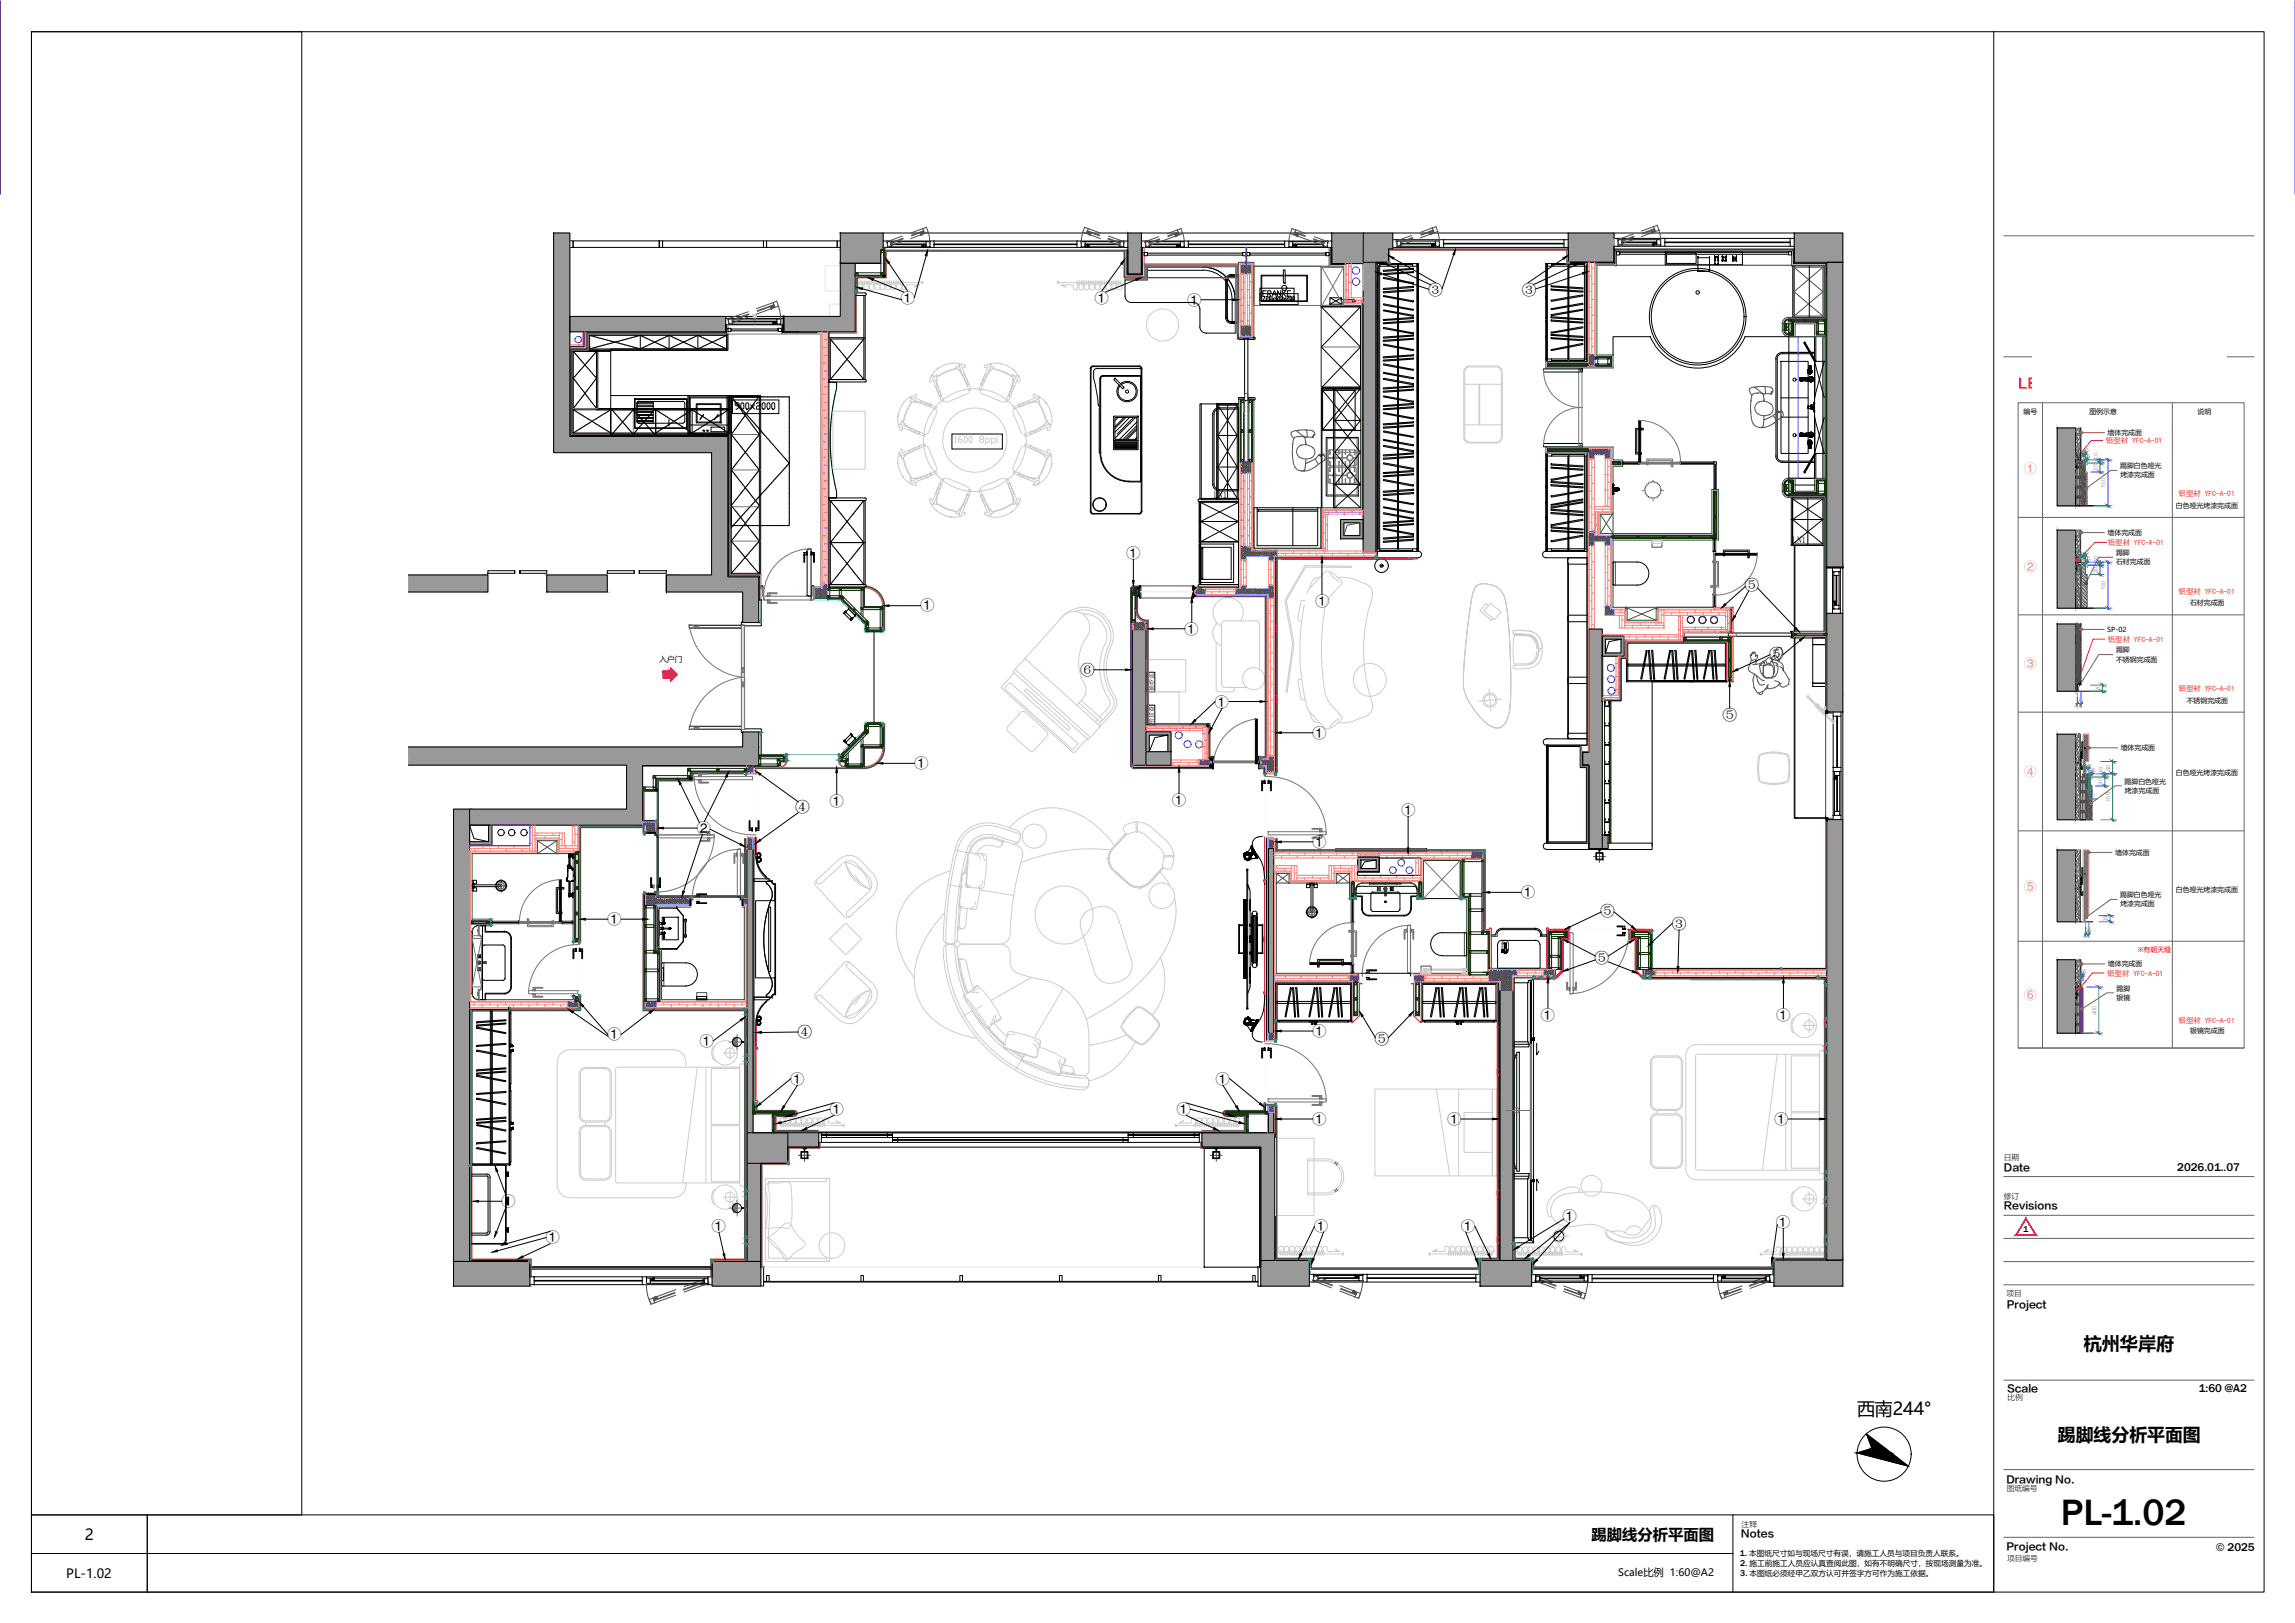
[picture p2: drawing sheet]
<svg xmlns="http://www.w3.org/2000/svg" width="594mm" height="420mm" viewBox="0 0 594 420" stroke-linecap="round" stroke-linejoin="round" font-family="sans-serif">
<defs><g id="words">
<text font-size="9.8" x="533.5" y="394.7">PL-1.02</text>
<text font-size="4.7" x="539.4" y="349.6">杭州华岸府</text>
<g font-size="4.6">
<text x="480.7" y="366.2">西南244°</text>
<text x="532.7" y="372.9">踢脚线分析平面图</text>
</g>
<g font-size="4">
<text x="21.9" y="398.7">2</text>
<text x="412" y="398.6">踢脚线分析平面图</text>
</g>
<g font-size="3.8">
<text x="369.7" y="76.3">③</text>
<text x="393.9" y="76.3">③</text>
<text x="451.6" y="152.8">⑤</text>
<text x="457.9" y="170.5">⑤</text>
<text x="279.6" y="174.7">⑥</text>
<text x="445.9" y="186.4">⑤</text>
<text x="205.8" y="210.3">④</text>
<text x="414.2" y="237.1">⑤</text>
<text x="432.7" y="240.4">③</text>
<text x="412.7" y="249.3">⑤</text>
<text x="206.5" y="268.4">④</text>
<text x="355.8" y="270.4">⑤</text>
</g>
<g font-size="3.6">
<text x="233.2" y="78.3">①</text>
<text x="283.4" y="78.3">①</text>
<text x="307.4" y="78.9">①</text>
<text x="291.6" y="144.4">①</text>
<text x="238.3" y="158">①</text>
<text x="340.5" y="157">①</text>
<text x="306.6" y="164">①</text>
<text x="314.5" y="183">①</text>
<text x="339.8" y="190.9">①</text>
<text x="236.7" y="198.9">①</text>
<text x="214.8" y="208.7">①</text>
<text x="303.4" y="208.4">①</text>
<text x="180.4" y="215.7">②</text>
<text x="362.8" y="210.9">①</text>
<text x="339.8" y="219.2">①</text>
<text x="393.8" y="232.3">①</text>
<text x="157.3" y="239.2">①</text>
<text x="398.9" y="263.9">①</text>
<text x="459.8" y="263.9">①</text>
<text x="157.3" y="269">①</text>
<text x="339.8" y="268.2">①</text>
<text x="181.1" y="270.7">①</text>
<text x="204.6" y="280.6">①</text>
<text x="314.8" y="280.6">①</text>
<text x="214.8" y="288.4">①</text>
<text x="304.6" y="288.4">①</text>
<text x="339.8" y="291">①</text>
<text x="374.7" y="291">①</text>
<text x="459.3" y="291">①</text>
<text x="129.9" y="312.3">①</text>
<text x="404.5" y="316.2">①</text>
<text x="459.8" y="317.6">①</text>
<text x="141.3" y="321.6">①</text>
<text x="184.3" y="318.6">①</text>
<text x="340.2" y="318.7">①</text>
<text x="378.3" y="318.7">①</text>
</g>
<text font-size="3.6" fill="#ff3f00" x="522.4" y="100.4">LEGEND 图例A</text>
<text font-size="3.3" x="17.2" y="408.4">PL-1.02</text>
<g font-size="3.2" fill="#f68484">
<text x="524" y="122.6">①</text>
<text x="524" y="147.7">②</text>
<text x="524" y="172.9">③</text>
<text x="524" y="200.9">④</text>
<text x="524" y="230.6">⑤</text>
<text x="524" y="258.7">⑥</text>
</g>
<g font-size="3">
<text x="563.6" y="303.1">2026.01..07</text>
<text x="569.2" y="360.3">1:60 @A2</text>
</g>
<text font-size="3" fill="#333" x="573.6" y="401.5">© 2025</text>
<g font-size="2.6">
<text x="518.7" y="303.1">Date</text>
<text x="518.7" y="313.1">Revisions</text>
<text x="519.4" y="338.6">Project</text>
<text x="519.5" y="360.3">Scale</text>
<text x="519.4" y="383.8">Drawing No.</text>
<text x="450.7" y="397.9">Notes</text>
<text x="519.4" y="401.4">Project No.</text>
<text x="418.9" y="408.1">Scale比例 1:60@A2</text>
</g>
<g font-size="2.4">
<text x="314.2" y="129">LN1</text>
<text x="464" y="140.7">LN1</text>
</g>
<g font-size="2.3">
<text x="523.7" y="318.9">1</text>
<text x="450.4" y="402.7">1.</text>
<text x="450.4" y="405.4">2.</text>
<text x="450.5" y="408.1">3.</text>
</g>
<g font-size="2">
<text x="170.7" y="171.5">入户门</text>
<text x="518.7" y="300.4">日期</text>
<text x="518.7" y="310.4">修订</text>
<text x="519.4" y="335.5">项目</text>
<text x="519.7" y="362.4">比例</text>
<text x="519.4" y="385.9">图纸编号</text>
<text x="450.8" y="395.2">注释</text>
<text x="452.8" y="402.7">本图纸尺寸如与现场尺寸有误，请施工人员与项目负责人联系。</text>
<text x="452.9" y="405.4">施工前施工人员应认真查阅此图，如有不明确尺寸，按现场测量为准。</text>
<text x="519.5" y="404">项目编号</text>
<text x="452.9" y="408.1">本图纸必须经甲乙双方认可并签字方可作为施工依据。</text>
</g>
<g font-size="1.9" fill="#ff3f00">
<text x="545.1" y="114.8">铝型材 YFC-A-01</text>
<text x="563.9" y="128.4">铝型材 YFC-A-01</text>
<text x="545.6" y="141">铝型材 YFC-A-01</text>
<text x="563.9" y="153.7">铝型材 YFC-A-01</text>
<text x="545.6" y="166.2">铝型材 YFC-A-01</text>
<text x="563.9" y="178.9">铝型材 YFC-A-01</text>
<text x="545.4" y="252.6">铝型材 YFC-A-01</text>
<text x="563.9" y="264.8">铝型材 YFC-A-01</text>
</g>
<g font-size="1.9">
<text x="298.6" y="178.8" transform="rotate(-90 298.6 178.8)">猫砂盆</text>
<text x="298.6" y="187.4" transform="rotate(-90 298.6 187.4)">喂食器</text>
</g>
<g font-size="1.8">
<text x="523.8" y="107.1">编号</text>
<text x="540.9" y="107.1">图例示意</text>
<text x="568.8" y="107.1">说明</text>
<text x="545.6" y="112.6">墙体完成面</text>
<text x="548.8" y="121.2">踢脚白色哑光</text>
<text x="548.9" y="123.6">烤漆完成面</text>
<text x="563.3" y="131.5">白色哑光烤漆完成面</text>
<text x="545.6" y="138.5">墙体完成面</text>
<text x="547.8" y="143.7">踢脚</text>
<text x="547.8" y="146.1">石材完成面</text>
<text x="566.9" y="156.7">石材完成面</text>
<text x="545.5" y="163.6">SP-02</text>
<text x="547.8" y="168.9">踢脚</text>
<text x="547.8" y="171.3">不锈钢完成面</text>
<text x="566.1" y="181.9">不锈钢完成面</text>
<text x="549" y="194.2">墙体完成面</text>
<text x="550" y="202.9">踢脚白色哑光</text>
<text x="563.3" y="200.7">白色哑光烤漆完成面</text>
<text x="550" y="205.2">烤漆完成面</text>
<text x="547.6" y="221.3">墙体完成面</text>
<text x="548.8" y="232.2">踢脚白色哑光</text>
<text x="563.3" y="230.8">白色哑光烤漆完成面</text>
<text x="548.9" y="234.7">烤漆完成面</text>
<text x="545.6" y="250.2">墙体完成面</text>
<text x="547.9" y="256.5">踢脚</text>
<text x="547.9" y="258.8">银镜</text>
<text x="566.9" y="267.5">银镜完成面</text>
</g>
<text font-size="1.8" fill="#f00" x="553.4" y="246.5">※有朝天缝</text>
<g font-size="1.3" fill="#1473d2">
<text x="537.1" y="116.4">10</text>
<text x="539.9" y="116.9">5</text>
<text x="540.3" y="118.4">5</text>
<text x="543" y="119" transform="rotate(-90 543 119)">10</text>
<text x="542.9" y="121.8" transform="rotate(-90 542.9 121.8)">30</text>
<text x="545" y="126.3" transform="rotate(-90 545 126.3)">150</text>
<text x="537.1" y="142.9">10</text>
<text x="539.9" y="143.4">5</text>
<text x="540.3" y="144.9">5</text>
<text x="542.9" y="148.3" transform="rotate(-90 542.9 148.3)">30</text>
<text x="543" y="145.5" transform="rotate(-90 543 145.5)">10</text>
<text x="545" y="152.7" transform="rotate(-90 545 152.7)">150</text>
<text x="543.6" y="178.9" transform="rotate(-90 543.6 178.9)">20</text>
<text x="537.4" y="181.4">10</text>
<text x="538.3" y="197.7">10</text>
<text x="541.6" y="199.7">5</text>
<text x="544.2" y="203.1" transform="rotate(-90 544.2 203.1)">30</text>
<text x="544.3" y="200.2" transform="rotate(-90 544.3 200.2)">10</text>
<text x="546.2" y="199.5" transform="rotate(-90 546.2 199.5)">40</text>
<text x="541.5" y="206.2">5</text>
<text x="546.2" y="207.6" transform="rotate(-90 546.2 207.6)">150</text>
<text x="545.6" y="238.6" transform="rotate(-90 545.6 238.6)">20</text>
<text x="539.4" y="241.1">10</text>
<text x="539.3" y="252">6</text>
<text x="542.6" y="262.7" transform="rotate(-90 542.6 262.7)">450</text>
</g>
</g></defs>
<g fill="none" stroke="#ed1212" stroke-width=".26">
<path d="M296.2 64.1v7.6h-5v-7M330.6 144.9v53.8M332.1 144.4l-.2 .3M347.5 144.4l.2 .3h1.3l.1-.3M365.2 144.4l.2 .3h1.3l.2-.3M365.4 144.7h-34.8l-.2 .4h-.2M443.8 157.7v-.5h4.8v6.5h-.4M330.3 161.9l.3 .2v1.3l-.3 .1M448.2 164.9h.4v11.6h-1.6v-10.4M464.1 163.4h8.5M464.1 165.1h8.6M195.6 198.2v2.5"/>
<path d="M330.3 198.7l.3 .1v1.4l-.3 .1M330.3 180l.3 .2v1.4l-.3 .1M195.6 216.5v4.9M195.6 217.2h.2v4.2M327.4 216.5v53.3M330.3 216.8l.3 .2v1.3l-.3 .2M330.3 219.2l.3 .1v1M330.6 219.9h1.3l.2 .4M330.6 218.3v1M331.9 219.9h50.9M195.2 221.4h.6M195.8 221.4v.6"/>
<path d="M327.4 227.7l-.4 .3 .4 .3M327.4 227.7h.4M340.1 220.3l.1-.4h1.4l.1 .4M373 220.3l.2-.4h1.3l.2 .4M382.7 220.3l.1-.4h1.4l.1 .4M384.2 220.1l.3 .2v1.3l-.3 .1M384.2 238.9l.3 .2v1.4l-.3 .1h1.1l.3-.3M384.5 221.6v17.5M327.4 242.5l-.4 .3 .4 .3-.3 .2v.3l.3 .2M327.4 256.7l-.4 .3 .4 .3M349.9 254.2v10.4h.3l1.7-1.7v-8.2h.7M351.5 252.3h.2"/>
<path d="M352 252.9v1.3h-1.3M367.9 254.2v10.4h-.3l-1.7-1.7v-8.2h-.5M385.7 240.3h.3v10.4h-.3M387.6 254.5v11.4l.3 .1M397 253.1l.1 .3h1.4l.1-.3M397 253.4h4.2M400.8 241h5M401 240.5l-.3-.3h-.4v10.5M401 253.1l.2 .3h1.3l.1-.3M401 240.6h5.5l-.1 .8h-.2v1.8h-2M402.2 240.7h.2zM402.3 240.6v.2"/>
<path d="M404.3 243.2v8.1l-1.4 1.5h-.3v.3h.4l1.6-1.6v-8.3M404.6 243.2h1.2h-1.2v8.3l-1.6 1.6h-.4M404.6 243.2v8.3l-1.6 1.6h-.4M405.8 242.8h-1.6v8.4l-1.6 1.4M406 243l.2 .2M406.2 240.8h-.2v2.2h-1.8M406.5 240.8h-6v9.9M421.4 240.8h.6M421.8 240.8l.2 2.2h1.8M422 243l-.2 .2M422 240.9h5.6M423.3 251.5v-8.3v8.3l1.7 1.6h.3l.2 .3h1.3l.2-.3"/>
<path d="M423.3 251.5l1.7 1.6M423.6 243.2v8.1l1.5 1.5h.2M423.6 251.3l-.3 .2M426.8 253.4h44.1M427.7 240.9v-.3h-6.3l.2 .8h.2v1.8h2M472.2 253.4v1.4l.4 .1M193.1 273.3l-.4 .2v1.3l.4 .2M195.2 264.9h.4v20M195.2 270.8h.4M195.6 271.1l.6 .2-.2 .3h-.4v13.3l.6 .2-.2 .3h-.4v2.3M195.7 264.7h.1M195.7 264.3h.1"/>
<path d="M195.8 264.3v5.6h-.2M387.6 265.9v60.1M387.9 276.6l-.3 .2v1.4l.3 .1M472.6 270.5l-.4 .2v1.3l.4 .2M472.6 263.8l-.4 .2v1.3l.4 .2M193.1 308.3l-.4 .2v1.3l.4 .2M387.9 308l-.3 .2v1.3l.3 .2M472.6 303.5l-.4 .2v1.3l.4 .2M472.6 310.2l-.4 .1v1.4l.4 .1M193.1 320.4l-.4 .2v1.3l.4 .2M387.9 320.2l-.3 .1v1.4l.3 .1M472.6 320.2l-.4 .1v1.4l.4 .1"/>
</g>
<g fill="none" stroke="#000" stroke-width=".26">
<path d="M8.1 8.2h578v404h-578zM8.1 8.2h70v384h-70zM516.1 8.2v404M143.3 60.3h4.2v52.7h40.9v36.4h8v11.8h-4.2v-8h-19.7v-4.4h11.7v-31.6h-40.9zM147.5 62.4h.9v1.7h-.9M148.4 62.4h22.3v1.7h.8v-1.7h-.8v1.7h-22.3zM171.5 62.4h26.1v1.7h-26.1zM197.6 62.4h.8v1.7h-.8zM217.5 62.4h-.8v1.7h-18.3v-1.7h18.3v1.7h.8M217.5 60.3h11.1v4.4h-.7v3.5h-10.4zM221.6 71.6v14.5h-7v66M223.2 74.8l10.2 2.8"/>
<path d="M223.6 76.5v21.8l-.2-.3M223.9 75.8l.4 .3-.4 .4M224 75.8h-2.3v.7h2.3v21.8h-9.1v-10.5h8.7l-.2 .2M226 72.4l7.9 3.2M227.9 64.7v3.5h-6.2M228.7 71.5h.1M228.6 60.3h63.3M228.6 62.4h63.3M228.6 64.1h63.3M228.7 71.6v-.1l.2 .1M228.7 71.6h.1M228.8 71.5h.1"/>
<path d="M228.9 71.6h.1M228.9 71.4l.1 .1zM228.9 71.2h.1M228.9 71.5l.1 .1zM228.9 71.6h.2M229 71.5h.1M229.1 71.5l-.2-.4v.4h-.4l.1 .1M229.1 71.6h.1M229.7 62.6h1v1.3h-1zM229.7 63.9v.2M230.1 68.1l4.8 7.1M230.7 63.2h9v.1h-9z"/>
<path d="M230.7 63.9h9M230.7 62.6h9M238.7 63.6h.3M239 63.5h.1M239 63.6h.1M239 63.7h.5M239 63.4v.1M239.5 63.4v.4h.2M239.7 63.4h-1v.6h.3v-.3M239.7 62.6h1v1.3h-1zM239.7 66.2l-3 10.8M240.7 62.4v.2"/>
<path d="M240.7 63.9v.2M241.8 63.2h37v.1h-37zM241.8 62.4v.8M241.8 63.3v.8M278.8 62.4v.8M278.8 63.3v.8M279.9 62.6h1v1.3h-1zM279.9 62.4v.2M279.9 63.9v.2M280.9 63.2h9v.1h-9zM280.9 63.9h9M280.9 63.4h.6"/>
<path d="M280.9 62.6h9M281 63.4l-.1 .4M281 63.7h.5M281.5 63.4h.4v.6M281.5 63.7v.3M281.5 63.5h.1M281.5 63.6h.1M281.5 63.6h.4M281.5 63.4v.1M289.9 62.6h1v1.3h-1zM290.3 68.3l-5 6.9M290.9 63.9v.2"/>
<path d="M291.2 76.6a1.67 1.67 0 0 0 1.7 1.7h16M294.1 72.4l-7.9 3.2M295.1 71h-3.2v-10.7h3.6v10.7M295.5 60.3h57.4M295.5 62.4h11M295.7 64.1v7.1h-4v-6.5M296.2 65.4h.8v.8h-.8zM296.6 63.9l-1.1 .2v6.9h-3.6v-6.3M296.6 62.6h.9v1.3h-.9zM296.6 64.1h9.9M297 70l14.4-.1a7.5 7.5 0 0 1 7.5 7.5M297 65.5h24.7v.5h-24.7z"/>
<path d="M297.5 63.2h8v.1h-8zM297.5 63.9h8M297.5 62.6h8M304.6 63.6h.3M304.9 63.5h.1M304.9 63.5v.1M304.9 63.6h.1M304.9 63.7h.5M304.9 63.4v.1M305.4 63.4v.4h.1M305.5 63.4h-.9v.6h.3v-.3M305.5 62.6h1v1.3h-1z"/>
<path d="M306.5 62.6v-.2h1.1v.8M306.5 63.9v.2M307.6 63.2h24.9v.1h-24.9zM307.6 63.3v.8h-1.1M307.6 62.4h24.9M307.6 64.1h24.9M308.9 78.3a1.67 1.67 0 0 1 1.7 1.6M310.6 80v4.6M311 77.6h8.1M311.4 69.1a8.3 8.3 0 0 1 8.3 8.3M311.4 69.2h-14.4v3.3h-5.8v4.2M317.9 71.3l.9-.3 1.8 .1v12.6h-1.8a1.5 1.5 0 0 1-1.5-1.5v-9.6v-.5z"/>
<path d="M318.8 71.4a1.16 1.16 0 0 0-1.2 1.2v9.6a1.16 1.16 0 0 0 1.2 1.2M318.8 71.5a1.08 1.08 0 0 0-1.1 1v9.8a1.08 1.08 0 0 0 1.1 1h1.3l-1.3 .1M318.8 71.4h1.8v12h-1.8M318.8 71.4h1.3l-1.3 .1M319 77.5v6.2h.8M319.8 77.5v8.7h-7.6a1.67 1.67 0 0 1-1.6-1.6M321.7 65.4h.8v.8h-.8zM322.7 65.4h.8v.8h-.8zM323.5 65.5h19.7v.5h-19.7zM326.1 74.6h8.9v3.2h-8.9zM326.1 76h9.9v2.8h-9.9zM326.9 76.8h.6l-.5 .9"/>
<path d="M326.9 76h.4M327.8 75.3h-.9v1.4M327.8 76.9l.1-.1 .4 .1-.1 .3-.4 .2v.3h.5M328.2 76h.6l.2-.5-.2-.2h-.6v1.4M328.4 76l.6 .7M328.7 76.8l.3 .1-.1 .8-.3-.1zM329.3 77.1l.6 .6M329.5 76.7v-.5l.4-.9 .4 .9v.5M329.5 76.2h.8M329.9 77.1l-.6 .6M330.7 77.4h-.6l.5-.6v.9M331 76.9l.1-.1v.9"/>
<path d="M331 77.7h.3M331.5 75.3v1.4l-.8-1.4v1.4M331.7 76.8l.3 .1v.7l-.2 .1-.2-.1zM331.9 75.3v1.4M332.2 76l.6 .7M332.2 71.2h-5.8v6.9h12v-6.9h-5.7M332.2 71.4h-5.6v6.5h11.7v-6.5h-5.6M332.2 69.9h.5v3.4h-.5zM332.2 77.1l.6 .6M332.5 63.3v.8M332.8 75.3l-.6 .7h-.3M332.8 77.1l-.6 .6"/>
<path d="M333.1 76.9l.4-.1 .2 .3a.52 .52 0 0 0-.6 .6h.6M333.2 76h.4M333.6 63.9l-1.1 .2M333.6 62.6v-.2h-1.1v.8M333.6 62.6h1v1.3h-1zM333.6 64.1h11.1v4.1h3.8M333.6 62.4h11.1M334.1 75.3h-.9v1.4h.9M334.1 76.8l.3 .1-.2 .8-.3-.1zM334.6 63.2h8v.1h-8zM334.6 63.9h8M334.6 63.4h.7"/>
<path d="M334.6 62.6h8M334.8 63.4v.4h-.2M334.8 76.8l.3 .1v.7l-.2 .1-.2-.1zM334.8 63.7h.5M335.3 63.4h.3v.6M335.3 63.7v.3M335.3 63.5h.1M335.3 63.6h.1M335.3 63.6h.3M335.3 63.4v.1M342 79.1h10.2v.3h-10.2zM342 79.4h10.2v20.8h-10.2z"/>
<path d="M342 79.4l10.2 10.4-10 10.4M342.6 62.6h1v1.3h-1zM343.2 65.4h.9v.8h-.9zM343.6 63.9v.2M344.3 77.1h3v1.6h-3zM344.3 77.1l3 1.6M344.5 64.1v4.4h3.7M344.7 60.3v7.9h8.2M347.3 78.2h3.1M347.3 77.6h3.1M347.3 77.1l-3 1.6M352.2 79.4l-10.2 10.4 10.2 10.4"/>
<path d="M352.6 78.7v53.2M352.9 67.9h3.3v75.1h-3.3zM352.9 60.3h7.6v4.2h-1.1v3.4h-6.5zM356.5 68.2h.6v.7h-.6zM356.6 68.9v73.2M356.7 68.9v73.2M356.8 68.9v73.2M357.1 68.5h8.5M357.1 68.4h8.5M357.1 68.3h8.5M357.1 68.2h8.5M357.6 70.9l12.3 4"/>
<path d="M358.1 74.7l7.8-.6v.3l-7.8 .6zM358.1 75.5l7.8-.5v.3l-7.8 .5zM358.1 70l7.8-.5v.2l-7.8 .6zM358.1 70.8l7.8-.5v.3l-7.8 .5zM358.2 76.5l7.7 1.4-.1 .3-7.7-1.4zM358.2 78.7l7.7 1.4-.1 .2-7.7-1.3zM358.2 71.8l7.7 1.4-.1 .3-7.7-1.4zM359.4 68.6l10.9 5.1M360.5 60.3h45.4M360.5 64.1h1.1M360.5 62.1h45.4M360.7 66.9l11 6.3"/>
<path d="M361.6 64.1h43.2M361.6 62.4h1v1.4h-1zM361.6 63.8v.3M361.8 68.5h.2v.4h-.2zM361.8 68.9h.2v73.2h-.2zM361.9 68.9v73.2M362.6 63h9v.2h-9zM362.6 62.4h9M362.6 63.8h9M365.6 68.9h-8.5v73.2M365.6 68.2h1.2v.7h-1.2zM366.8 76.9h.4v.3z"/>
<path d="M366.8 68.2h.3l.1 .2h-.4zM366.8 76.8l.4-.2-.1 .3h-.3zM366.8 68.4v8.4M366.8 77.1v7.7M366.9 68.4v8.4M366.9 77.1v7.7M367 68.4v8.4M367 77.1v7.7M367.1 72.4l.1 .2zM367.1 72.7l.1 .2zM367.1 68.4v8.4M367.1 77.1v7.7"/>
<path d="M367.2 68.4v8.2M367.2 77.2v7.6M370.6 63.5h.3M370.9 63.3h.1M370.9 63.3v.1M370.9 63.5h.5M370.9 63.5h.1M371.4 63.3h-.8v.5h.3v-.3M371.6 63.2h-.2v.4h.2M371.6 62.4h1v1.4h-1zM372.6 62.1v.3M372.6 63.8v.3"/>
<path d="M373.7 63h31.1v.2h-31.1zM373.7 62.1v.9M373.7 63.2v.9M376.3 65.9l-3 8.8M400.1 76.7l.1 .2zM400.1 77l.1 .2zM400.1 68.4v13.8M400.2 68.2h.3v.2h-.4zM400.2 68.4v14M400.3 68.4v14M400.4 68.4v14M400.5 68.2h1.1v.7h-1.1z"/>
<path d="M400.5 68.4v14M401.5 77.7l8.2-1.4 .1 .3-8.2 1.4zM401.5 74l8.3 .5v.3l-8.3-.5zM401.5 74.8l8.3 .6v.2l-8.3-.5zM401.5 79.9l8.2-1.4 .1 .3-8.2 1.4zM401.6 68.9h8.5v24M401.6 68.5h8.5M401.6 68.4h8.5M401.6 68.3h8.5M401.6 68.2h8.5M404.7 67l-9.2 6.2M404.8 64.1h1.1"/>
<path d="M404.8 62.1v.9M404.8 63.2v.9M405.9 68.5h.2v.4h-.2zM405.9 68.9h.2v24h-.2zM405.9 60.3h11.9v7.6h-11.9zM406 68.9v24M407.8 68.6l-10.8 5.1M409.7 70.8l-12.2 4M410.1 68.2h.7v.7h-.7zM410.6 68.9v24M410.7 68.9v24M410.8 67.9h-4.9v-3.4h-46.5v3.4h-3.2v75.1"/>
<path d="M417.8 60.3h46.7M417.8 64.5h46.7v3.4M417.8 61.7h46.7M418.4 65.2h.9v.8h-.9zM418.9 63.8h44.5M418.9 62.1h1v1.3h-1zM418.9 63.8h-1.1v4.1h-11.9M418.9 63.4v.4M419.3 65.3h43.7v.5h-43.7zM419.9 62.7h9v.1h-9zM419.9 62.1h9M419.9 63.4h9"/>
<path d="M427.9 63.2h.3M428.2 62.9h.1M428.2 63h.1M428.2 63.2h.5M428.2 63.1v.1M428.7 62.9h-.8v.6h.3v-.3M428.9 62.9v.3M428.9 62.1h1v1.3h-1zM429.9 61.7v.4M429.9 63.4v.4M431 62.7h32.4v.1h-32.4zM431 61.7v1"/>
<path d="M431 62.8v1M431.1 65.2h19.9v3.3h-19.9zM431.4 65.5h7.7v2.7h-7.7zM439.6 66.7l-.1 3.6M439.6 70.3h.1M439.6 66.7h.1M439.6 70.3h2.8M439.6 66.7h2.9M439.7 70.3h.1M442.4 70.3h.1M442.5 66.7h.1M442.5 70.3h.1"/>
<path d="M442.5 66.7v3.6M443.8 67.5h.1M443.8 66.5h.1M443.8 66.5v1M443.8 66.5h1M443.9 67.5h.1M443.9 66.5h.1M443.9 66.6h.1M443.9 67.4h.1M443.9 68.5h.1M443.9 68.4h.1M443.9 67.1h.1"/>
<path d="M443.9 67h.1M443.9 68.5h.8M443.9 66.6v1.9M443.9 66.6h.8M444.3 66.6h.1M444.4 66.6h.1M444.7 66.6h.1M444.7 68.5h.1M444.7 67.4h.1M444.7 67.5h.1M444.7 67h.1M444.8 66.6h.1"/>
<path d="M444.8 68.4h.1M444.8 67.4h.1M444.8 67h.1M444.8 68.4l-.1 .1M444.8 67l-.1 .1M444.8 66.5h.1M444.8 67.5h.1M444.8 66.5v1.9M445.8 67.5h.1M445.8 66.5h.1M445.8 66.5v1.1l1-.1M445.8 66.5h1"/>
<path d="M445.9 67.6h.1M445.9 66.5h.1M446 66.7h.1M446 67.4h.1M446 67.4h.7M446 66.7v.7M446 66.7h.7v.7M446.7 67.4h.1M446.7 66.7h.1M446.8 67.5h.1M446.8 67.6h.1M446.8 66.5h.1"/>
<path d="M446.8 66.5v1M448.5 66.5h.1M448.5 67.5h.1M448.5 67.5v.1M448.5 66.5h1M448.5 66.5v1M448.5 67.6h.1M448.5 67.6h1M448.6 67.2h.1M448.6 66.9h.1M448.6 67.2h.8M448.6 66.9h.8"/>
<path d="M448.6 66.9v.3M448.7 67.2h.1M448.8 67.2h.1M449.3 67.2h.1M449.4 66.9h.1M449.4 67.2h.1M449.4 66.9v.3M449.5 67.5h.1M449.5 67.6h.1M449.5 66.5h.1M449.5 66.5v1.1M463 65.2h.8v.8h-.8z"/>
<path d="M463.4 61.7v1M463.4 62.8v1M463.4 63.8h1.1M464.1 68.8h8.1v13.4h-8.1zM464.4 68.8v13.4M464.5 60.3h12.5v7.6h-12.5zM468.3 68.8v13.4M472.6 68.2h-8.4v-3.5h-46.1v3.6h-5.2M472.6 68.3v95.6M472.9 67.9h4.1v79.1h-4.1zM147.5 81.9h40.3v4h-40.3zM148.1 90.7h10v.3h-10z"/>
<path d="M148.1 90.7h6.6v15h3.4v6.7h-10zM148.1 90.7h10v11.7h30.8v10h-40.8zM148.4 91h6v15.1h34.2v6h-40.2zM148.4 91l.1 .1M148.5 97.8v.2M148.6 98.1l.1 .2M148.6 91.2l.1 .2M148.7 97.5l-.1 .2M148.8 98.4l.1 .2M148.8 91.4l.4 .5M149 97.3l-.2 .2M149 98.7l.4 .4"/>
<path d="M149.2 97l-.2 .2M149.3 92l.2 .2M149.4 99.2l.2 .2M149.5 96.7l-.2 .2M149.5 92.2l.2 .2M149.6 99.5l.2 .2M149.7 96.5l-.2 .1M149.7 92.5l.2 .2M149.8 99.8l.2 .2M149.9 96.2l-.2 .2M150 92.8l.1 .2M150.2 93l.1 .2"/>
<path d="M150.3 95.7l-.3 .4M150.4 93.3l.2 .2M150.6 95.4l-.2 .2M150.6 93.6l.2 .2M150.8 95.2l-.2 .1M150.9 93.8l.1 .2M151 94.9l-.1 .2M151.1 94.1l.2 .2M151.1 85.9v3.8h-3.6M151.3 94.6l-.2 .2M151.3 94.4l.2 .1M151.5 94.4l-.2 .1"/>
<path d="M151.6 94.6l.1 .2M151.7 94.1l-.1 .2M151.8 94.9l.1 .2M151.9 93.8l-.1 .2M152 95.2l.2 .1M152.2 93.6l-.2 .2M152.2 95.4l.2 .2M152.3 86.5h35.8v4.2h-35.8zM152.4 93.3l-.2 .2M152.5 95.7l.1 .2M152.6 86.8h35.5v3.5h-35.5zM152.6 90.2l.3 .1"/>
<path d="M152.6 89.6v.1M152.6 89.8v.3M152.6 86.8l.3 .1M152.6 93l-.1 .2M152.7 95.9l.2 .2M152.9 96.2l.2 .2M153 86.9l.2 .1M153 99.8l-.2 .2M153.1 92.5l-.4 .5M153.2 96.5l.1 .1M153.2 99.5l-.2 .2M153.2 90.2h-.2"/>
<path d="M153.3 87l.3 .1M153.3 92.2l-.1 .2M153.4 96.7l.2 .2M153.4 99.2l-.1 .2M153.6 90.1h-.3M153.6 92l-.2 .2M153.6 98.9l-.1 .2M153.6 87.1l.3 .1M153.6 97l.2 .2M153.8 91.7l-.2 .2M153.8 98.7l-.1 .2M153.9 97.3l.1 .2"/>
<path d="M153.9 90h-.3M154 87.2h.2M154 91.4l-.1 .3M154 98.4l-.1 .2M154.1 97.5l.1 .2M154.2 89.9l-.2 .1M154.2 91.2l-.1 .2M154.3 98.1l-.2 .2M154.3 97.8v.2M154.3 87.3h.3M154.4 91l-.1 .1M154.6 89.8l-.3 .1"/>
<path d="M154.7 87.4h.2M154.9 89.7l-.2 .1M155 87.5h.3M155.3 89.6l-.3 .1M155.3 87.5l.3 .1M155.6 89.5l-.3 .1M155.7 87.6l.2 .1M155.9 89.5h-.2M156 87.7l.3 .1M156.3 89.4h-.3M156.4 87.8l.2 .1M156.6 89.3h-.2"/>
<path d="M156.7 87.9l.2 .1M156.9 89.2h-.2M157 88l.3 .1M157.3 89.1l-.3 .1M157.4 88.1h.2M157.6 89l-.2 .1M157.7 88.2l.3 .1M158 88.9l-.3 .1M158 88.3h.3M158.1 90.3h30v.4h-30zM158.3 88.8l-.3 .1M158.4 88.3l.2 .1"/>
<path d="M158.6 88.7l-.2 .1M158.7 88.4l.3 .1M159 88.6l-.3 .1M159.1 88.6h.2M159.3 88.6h-.2M159.4 88.6l.3 .1M159.7 88.4l-.3 .1M159.7 88.7l.3 .1M160 88.3l-.3 .1M160.1 88.8l.2 .1M160.3 88.3h-.2M160.4 88.9l.3 .1"/>
<path d="M160.7 88.2l-.3 .1M160.8 89l.2 .1M161 88.1h-.2M161.1 89.1l.2 .1M161.3 88l-.2 .1M161.4 89.2h.3M161.7 87.9l-.3 .1M161.8 89.3h.2M162 87.8l-.2 .1M162.1 89.4h.3M162.4 87.7l-.3 .1M162.4 89.5h.3"/>
<path d="M162.7 87.6l-.3 .1M162.8 89.5l.2 .1M163 87.5l-.2 .1M163.1 89.6l.3 .1M163.4 87.5h-.3M163.5 89.7l.2 .1M163.7 87.4h-.2M163.8 89.8l.3 .1M164.1 87.3h-.3M164.1 89.9l.3 .1M164.4 87.2h-.3M164.5 90h.2"/>
<path d="M164.7 87.1l-.2 .1M164.8 90.1h.3M165.1 87l-.3 .1M165.2 90.2h.2M165.4 86.9l-.2 .1M165.5 86.9h.5M165.7 86.8v3.9M166 90.2l-.5 .1M166 87l.3 .1M166.3 90.1l-.3 .1M166.3 87.1l.3 .1M166.6 89.9l-.3 .1"/>
<path d="M166.7 87.2l.2 .2M166.9 89.8l-.2 .1M167 87.4l.2 .1M167.2 89.6l-.2 .1M167.3 87.5l.2 .2M167.5 89.5l-.2 .1M167.6 87.7l.2 .1M167.8 89.3l-.2 .2M168 87.8l.2 .2M168.2 89.2l-.2 .1M168.2 88l.3 .1M168.5 89l-.3 .2"/>
<path d="M168.6 88.1l.2 .2M168.8 88.9l-.2 .1M168.9 88.3l.2 .1M169.1 88.7l-.2 .2M169.2 88.4l.2 .2M169.4 88.6l-.2 .1M169.5 88.6l.2 .1M169.7 88.4l-.2 .2M169.9 88.7l.2 .2M170.1 88.3l-.2 .1M170.2 88.9l.2 .1M170.4 88.1l-.2 .2"/>
<path d="M170.4 89l.3 .2M170.7 88l-.3 .1M170.8 89.2l.2 .1M171 87.8l-.2 .2M171.1 89.3l.2 .2M171.3 87.7l-.2 .1M171.4 89.5l.2 .1M171.6 87.5l-.2 .2M171.7 89.6l.3 .1M172 87.4l-.3 .1M172.1 89.8l.2 .1M172.3 87.2l-.2 .2"/>
<path d="M172.4 89.9l.2 .1M172.6 87.1l-.2 .1M172.7 90.1l.2 .1M172.9 87l-.2 .1M173 90.2h.4M173 86.9h.4M173.2 86.8v3.9M173.5 87l.2 .1M173.7 90.1l-.2 .1M173.8 87.1l.2 .1M174 89.9l-.2 .1M174.1 87.2l.2 .2"/>
<path d="M174.3 89.8l-.2 .1M174.4 87.4l.3 .1M174.7 89.6l-.3 .1M174.8 87.5l.2 .2M175 89.5l-.2 .1M175.1 87.7l.2 .1M175.3 89.3l-.2 .2M175.4 87.8l.2 .2M175.6 89.2l-.2 .1M175.7 88l.3 .1M176 89l-.3 .2M176 88.1l.2 .2"/>
<path d="M176.2 88.9l-.2 .1M176.3 88.3l.3 .1M176.6 88.7l-.3 .2M176.7 88.4l.2 .2M176.9 88.6l-.2 .1M177 88.6l.2 .1M177.2 88.4l-.2 .2M177.3 88.7l.2 .2M177.5 88.3l-.2 .1M177.6 88.9l.3 .1M177.9 88.1l-.3 .2M177.9 89l.3 .2"/>
<path d="M178.2 88l-.3 .1M178.2 89.2l.3 .1M178.5 87.8l-.3 .2M178.6 89.3l.2 .2M178.8 87.7l-.2 .1M178.9 89.5l.2 .1M179.1 87.5l-.2 .2M179.2 89.6l.2 .1M179.4 87.4l-.2 .1M179.5 89.8l.2 .1M179.7 87.2l-.2 .2M179.8 89.9l.3 .1"/>
<path d="M180.1 87.1l-.3 .1M180.1 90.1l.3 .1M180.4 87l-.3 .1M180.5 86.9h.4M180.5 90.2l.4 .1M180.7 86.8v3.9M180.9 87l.3 .1M181.2 90.1l-.3 .1M181.2 87.1l.3 .1M181.5 90h-.3M181.6 87.2l.2 .2M181.8 89.8l-.2 .1"/>
<path d="M181.9 87.4l.2 .1M182.1 89.6l-.2 .1M182.2 87.5l.2 .2M182.4 89.5l-.2 .1M182.5 87.7l.3 .1M182.8 89.3l-.3 .2M182.9 87.8l.2 .2M183.1 89.2l-.2 .1M183.1 88l.3 .1M183.4 89l-.3 .2M183.5 88.1l.2 .2M183.7 88.9l-.2 .1"/>
<path d="M183.8 88.3l.2 .1M184 88.7l-.2 .2M184.1 88.4l.2 .2M184.3 88.6l-.2 .1M184.4 88.6l.2 .1M184.6 88.4l-.2 .2M184.8 88.7l.2 .2M185 88.3l-.2 .1M185.1 88.9l.2 .1M185.3 88.1l-.2 .2M185.4 89l.2 .2M185.6 88l-.2 .1"/>
<path d="M185.7 89.2l.2 .1M185.9 87.8l-.2 .2M186 89.3l.2 .2M186.2 87.7l-.2 .1M186.3 89.5l.2 .1M186.5 87.5l-.2 .2M186.6 89.6l.3 .1M186.9 87.4l-.3 .1M187 89.8l.2 .1M187.2 87.2l-.2 .2M187.3 90h.2M187.5 87.1l-.2 .1"/>
<path d="M187.6 90.1l.2 .1M187.8 87l-.2 .1M187.8 81.9h15M187.8 82.4h15M187.9 90.3h.2M188.1 84.1v2h-36.2v4.2h-4.1v22.4h40.8v36.4h8.1v6.2M188.1 86.5h.3v4.2h-.3zM188.1 86.8l-.2 .1M188.4 85h.8v.8h-.8zM188.6 82.6h1v1.3h-1zM188.6 82.4v.2M188.6 83.9v.2"/>
<path d="M189.2 85.2h12.2v.4h-12.2zM189.6 83.1h11.5v.2h-11.5zM189.6 83.9h11.5M189.6 82.6h11.5M200.1 83.7h.8M200.4 83.4h.1M200.4 83.5h.1M200.4 83.7h.1M200.4 83.4v.2M200.9 83.4v.3h.2M201.1 83.4h-1v.6h.3v-.3M201.1 82.6h1v1.3h-1z"/>
<path d="M201.4 85h.9v.8h-.9zM202.1 84.1h-14.3v1.8M202.1 82.4v.2M202.1 83.9v.2M202.1 84.1h.7v1.8h4M202.6 84.1v2h8.9M202.8 81.9h14.7v-13.7h3.9v17.7h-18.6zM214.6 99h1.9v1.6a54.9 54.9 0 0 0 0 26.6v1.7h-1.9M214.6 87.4h9.4M214.9 87.8l.2 .2M215.1 98l-.2 .3M215.2 88.1l.1 .2"/>
<path d="M215.3 97.7l-.1 .3M215.4 88.3l.2 .2M215.6 97.5l-.2 .2M215.6 88.6l.2 .2M215.8 97.2l-.2 .2M215.8 88.9l.2 .2M216 96.9l-.2 .3M216.1 89.2l.1 .1M216.2 96.7l-.1 .2M216.3 89.4l.2 .2M216.5 89.7l.2 .2M216.7 96.1l-.4 .5"/>
<path d="M216.7 90l.2 .1M216.9 95.9l-.2 .2M217 90.2l.1 .2M217.1 95.6l-.1 .2M217.2 90.5l.2 .2M217.4 95.3l-.2 .2M217.4 90.8l.2 .1M217.6 95.1l-.2 .2M217.6 91l.2 .2M217.8 94.8l-.2 .2M217.9 91.3l.1 .2M218 94.5l-.1 .2"/>
<path d="M218.1 91.6l.1 .1M218.3 91.8l.2 .2M218.5 94l-.4 .4M218.5 92.1l.2 .2M218.7 93.7l-.2 .2M218.8 92.4l.1 .1M219 92.6l.1 .2M219.1 93.2l-.3 .4M219.2 92.9l.1 .2M219.3 92.9l-.1 .2M219.4 93.2l.2 .2M219.6 92.6l-.2 .2"/>
<path d="M219.6 93.4l.2 .2M219.8 92.4l-.2 .1M219.9 93.7l.1 .2M220 92.1l-.1 .2M220.1 94l.1 .2M220.2 91.8l-.1 .2M220.3 94.2l.2 .2M220.5 91.6l-.2 .1M220.5 94.5l.2 .2M220.7 94.8l.2 .2M220.9 91l-.4 .5M221 95.1l.1 .2"/>
<path d="M221.1 90.8l-.1 .1M221.2 95.3l.4 .5M221.6 90.2l-.4 .5M221.6 95.9l.2 .2M221.8 90l-.2 .1M221.9 96.1l.1 .3M222 89.7l-.1 .2M222.1 96.4l.2 .2M222.3 89.4l-.2 .2M222.3 96.7l.2 .2M222.5 89.2l-.2 .1M222.6 96.9l.1 .3"/>
<path d="M222.7 88.9l-.1 .2M222.8 97.2l.1 .2M222.9 88.6l-.1 .2M223 97.5l.2 .2M223.2 97.7l.2 .3M223.4 88.1l-.4 .4M223.9 98.3l.4 .3-.4 .3M224 98.3h-9.4v.6h9.4M283.1 97.9l.8 3.5 .4 3.4M283.9 95.4a.83 .83 0 0 0-.8 .8v1.7M283.9 95.4h11.5M284.7 98.1v19.1a7.5 7.5 0 0 0 7.6 7.5"/>
<path d="M284.9 98.1l.2-.5 .5-.2h9.6v27.2h-2.9M284.9 98.1v19.1a7.3 7.3 0 0 0 7.4 7.3M285.6 97.2a.83 .83 0 0 0-.9 .9M285.6 97.2h9.8v27.6h-3.1M288.6 97.9l2.4 2.4-.3 .4-2.4-2.4zM290.1 99.3a2.65 2.65 0 0 1 4.2 1.5 2.65 2.65 0 0 1-3.2 3.1 2.65 2.65 0 0 1-1.4-4.2M290.3 99.5a2.35 2.35 0 0 1 3.7 1.3 2.35 2.35 0 0 1-2.8 2.9 2.35 2.35 0 0 1-1.3-3.8M294.9 94.7l.5 .2 .2 .5v37l-.2 .5-.5 .2M294.9 94.9l.5 .5M295 94.7h-12.1a.66 .66 0 0 0-.6 .7v37.3l.6 .4h12.1M295 94.9h-12.1l-.4 .3-.1 37.2 .5 .5M295.4 95.4v37l-.5 .5"/>
<path d="M295.4 95.4v1.8h-9.8M322 87.8l-1.4 .1v-.4h4v-.3a.32 .32 0 0 1 .3 .4 .32 .32 0 0 1-.3 .3h-2.6M322.2 87.8h.8v15.9h-.8zM358.1 87.2l7.8-.5v.3l-7.8 .5zM358.1 88.1l7.8-.5v.2l-7.8 .6zM358.1 82.7l7.8-.5v.3l-7.8 .5zM358.1 83.6l7.8-.6v.3l-7.8 .5zM358.1 92.4l7.8-.5v.2l-7.8 .6zM358.1 93.2l7.8-.5v.3l-7.8 .5zM358.2 89.1l7.7 1.4-.1 .3-7.7-1.4zM358.2 84.8l7.7 1.4-.1 .2-7.7-1.4zM358.2 80.2l7.7 1.4-.1 .3-7.7-1.4z"/>
<path d="M358.2 94.2l7.7 1.4-.1 .3-7.7-1.4zM358.2 97.9l7.7 1.4-.1 .3-7.7-1.4zM358.2 96.4l7.7 1.4-.1 .3-7.7-1.5zM366.8 92.9h.4v.3zM366.8 84.9h.4v.2h-.4zM366.8 92.8l.4-.2-.1 .3h-.3zM366.8 84.8l.4 .1h-.4zM366.8 85.1v7.7M366.8 93.1v7.7M366.9 85.1v7.7M366.9 93.1v7.7M367 85.1v7.7"/>
<path d="M367 93.1v7.7M367.1 92.8l.1 .2zM367.1 93.2l.1 .1zM367.1 84.4l.1 .1zM367.1 84l.1 .2zM367.1 85.1v7.7M367.1 93.1v7.7M367.2 85.1v7.5M367.2 93.2v7.6M399.6 95.5h10v.8h-10zM400.1 93.1l.4 .1zM400.1 87.3l.1 .2z"/>
<path d="M400.1 87l.1 .1zM400.1 82.2l.4 .4-.4-.1zM400.1 83.1v10M400.2 82.7h.3l-.3 .4zM400.2 82.9v10.2M400.3 82.9v10.2M400.4 82.9v10.2M400.5 92.9h1.1v.7h-1.1zM400.5 82.9v10.2M400.6 93.6h10.3v-25.4h-5.2v-3.5h-46v3.5h-3.2v76.2h-26.3v56.1M401.5 90.5l8.2-1.6 .1 .3-8.2 1.6zM401.5 86.6l8.3 .5v.3l-8.3-.6z"/>
<path d="M401.5 86l8.2-1.4 .1 .3-8.2 1.4zM401.5 87.4l8.3 .5v.3l-8.3-.5zM401.5 82l8.3 .6v.2l-8.3-.5zM401.5 81.4l8.2-1.3 .1 .2-8.2 1.4zM401.5 82.8l8.3 .6v.3l-8.3-.6zM401.6 93.4h8.5M401.6 93.3h8.5M401.6 93.5h8.5M401.6 92.9h8.5M410.1 92.9h.7v.7h-.7zM427.2 87.2h-9.7v4.7M427.2 87.1a13.3 13.3 0 0 0 12.3 8.2 13.3 13.3 0 0 0 12.2-8.2"/>
<path d="M451.8 87.2h11.3M459.7 92.9a1.67 1.67 0 0 1 1.7-1.7h8.3v28.5h-8.3a1.67 1.67 0 0 1-1.7-1.7M459.7 92.9v25.2M460 92.9a1.33 1.33 0 0 1 1.4-1.3h8.3v27.8h-8.3a1.33 1.33 0 0 1-1.4-1.4M460.1 92.9v25.2M461 93.6h7.1v23.8h-7.1zM461.8 85.5v-1.7a1.25 1.25 0 0 1 1.2-1.3l9.6 .1v4.1h-2.5v-3.3h-5.8v3.3h-1.2M461.8 85.4a1.25 1.25 0 0 0 1.2 1.3M462 83.8v1.7M463.1 87.2h6.6v4h-6.6zM463.1 91.6v27.8M463.1 86.7h1.2"/>
<path d="M465.9 98.3h.1M465.9 98.4h.1M465.9 98.5h.1M465.9 98.2h.1M465.9 98.1h.1M465.9 98.2v.1M465.9 98.1v.4M465.9 98.1v.1M466 98.5h.1M466 98.1h.1M466 98.5v.1M466 98l-.1 .1"/>
<path d="M466 98.6h.1M466 98h.1M466.1 98.6h.1M466.1 98h-.1M466.1 98h.1M466.1 98h.5M466.1 98.6h.3M466.2 98.6h.1M466.2 98h.1M466.3 98.6h.1M466.3 98h.1M466.4 98.6h.1"/>
<path d="M466.4 98h.1M466.4 98.6h.3M466.5 98h.1M466.5 98.6h.1M466.6 98.6h.1M466.6 98h.1M466.6 98h.3M466.7 98.6h.1M466.7 98h.1M466.8 98.5h.1M466.9 98.5h.1M466.9 98h.1"/>
<path d="M466.9 98.5l-.2 .1M466.9 88.7l.3-.1 2.8 4.8-.3 .2-.1-.2zM467 98h.1M467 98.5h.2M467 98.5h.1M467 88.9l2.6 4.5M467.1 98.5h.1M467.1 98h.1M467.2 98h.1M467.2 98h.3M467.2 98.5h.1M467.2 98.5v.1"/>
<path d="M467.2 98.6h.1M467.2 98.6h.2M467.3 98h.1M467.3 98.6h.1M467.4 98.6h.1M467.4 98h.1M467.5 98.6h.1M467.5 98h.1M467.6 98.6h.1M467.6 98h.1M467.6 98h.2M467.7 98.6h.1"/>
<path d="M467.7 98h.1M467.7 98.6h.2M467.8 98.6h.1M467.8 98h.1M467.9 98.6h.1M467.9 98h.1M468 98.6h.1M468 98h.1M468 96.3h.1M468 96.3v.1M468 96.2h.1M468 96.4h.1"/>
<path d="M468 96.1h.1M468 96.1v.1M468 96.2v.1M468 98.6h.6M468 96.5h.1M468 96.4v.1M468.1 98.6h.1M468.1 96.3h.1M468.1 96.1h.1M468.1 96.2h.1M468.1 96.4h.1M468.1 96h.1"/>
<path d="M468.1 96.6h.1M468.1 95.9v.1M468.1 96.1v.3M468.1 96.5v.1M468.1 96l-.1 .1M468.1 96.6l.1 .1M468.1 96.4v.1M468.1 98h.1M468.1 98h-.1M468.1 95.9h.1M468.1 98h.2M468.2 96.7h.1"/>
<path d="M468.2 95.8h.1M468.2 96.3h.1M468.2 96.4h.1M468.2 96.1h.1M468.2 96.1l-.1 .2M468.2 95.8l-.1 .1M468.2 96.3v.1M468.2 96.4l.1 .1M468.2 98.6h.1M468.2 98h.1M468.2 95.2h.1M468.2 95h.1"/>
<path d="M468.2 95.5h.1M468.2 95.3h.1M468.2 95.1h.1M468.2 95.4h.1M468.2 95.6h.1M468.2 95.4v.1M468.2 95v.4M468.2 95.5v.1M468.3 98.6h.1M468.3 98h.1M468.3 96.6h.1M468.3 96.7h.1"/>
<path d="M468.3 96.3h.1M468.3 96.5h.1M468.3 96.4h.1M468.3 96l-.1 .1M468.3 96h.1M468.3 96.2h.1M468.3 96.2v.1M468.3 95.9h.1M468.3 95.8h.1M468.3 95h.1M468.3 96.1h.1M468.3 95.7h.1"/>
<path d="M468.3 95.6v.8M468.3 96.3v.1M468.3 95h-.1M468.3 96.6v.1M468.3 98.5h.1M468.3 96.7l.1 .1M468.3 96.4v.2M468.3 95h.2M468.3 96.8h.1M468.4 98.6v.1M468.4 98.5h.1M468.4 98.1h.1"/>
<path d="M468.4 96.8h.1M468.4 96.6h.1M468.4 96.6v.1M468.4 95h.1M468.4 97.9h.3M468.4 98.7h.1M468.4 98.6h.1M468.4 98h.1M468.4 97.9h.1M468.4 97.9v.1M468.4 96.7h.1M468.4 98.7h.4"/>
<path d="M468.4 96.7h.2M468.5 98.7h.1M468.5 98.6h.1M468.5 97.9h.1M468.5 98h.1M468.5 97.8l-.1 .1M468.5 96.7h.1M468.5 95h.1M468.5 96.8h.1M468.5 97.9v.1M468.5 98.6l.1 .2M468.5 97.8l.3 .1"/>
<path d="M468.5 97.8h.1M468.5 96.1h.1M468.5 97.8l.1 .1M468.6 98.7h.1M468.6 98.8h.1M468.6 97.9h.1M468.6 97.8h.1M468.6 96.8h.1M468.6 96.6h.1M468.6 95h.1M468.6 96.6v.1M468.6 98.6h.1"/>
<path d="M468.6 98.7l.1 .1M468.6 97.7h.1M468.6 96.7h.1M468.6 96.4h.1M468.6 98.6v.1M468.6 98.8h.3M468.6 97.7v.1M468.7 98.8h.1M468.7 98.3h.1M468.7 98.4h.1M468.7 98.2h.1M468.7 97.9h.1"/>
<path d="M468.7 97.8h.1M468.7 96.7l-.1 .1M468.7 96.6h.1M468.7 96.4h.1M468.7 96.3h.1M468.7 95h.1M468.7 96.5h.1M468.7 96.3l-.1 .3M468.7 98.2l.1 .2M468.7 97.8h.2M468.7 97.9h-.1M468.7 96.7h.1"/>
<path d="M468.7 96.6h-.1M468.7 98.7h.1M468.7 97.7h.1M468.7 97.7h.2M468.7 98.1h.1M468.7 96.2h.1M468.7 96.1h.1M468.7 95.8h.1M468.7 95.9h.1M468.7 96v.1M468.7 95.7h.1M468.7 95.6h.1"/>
<path d="M468.7 95.5h.1M468.7 95.4h.1M468.7 96h.1M468.7 95.4v.9M468.7 98.1h.3M468.7 98.1v.1M468.8 98.8h.1M468.8 98.7h.1M468.8 97.8h.1M468.8 98.4h.1M468.8 98.5h.1M468.8 97.9h.1"/>
<path d="M468.8 96.7h-.1M468.8 96.7h.1M468.8 96.4h.1M468.8 96.3l-.1 .1M468.8 96.3h.1M468.8 96.2v.1M468.8 96.2h.1M468.8 95.8h.1M468.8 95h.1M468.8 95.3h.1M468.8 95.4h.1M468.8 95.2h.1"/>
<path d="M468.8 95.1h.1M468.8 95v.4M468.8 98.4v.1M468.8 98.5h.2M468.8 98.1h.1M468.8 98.2h.1M468.8 96.6h.1M468.8 95.8l.1 .1M468.8 97.7h.1M468.9 98.8h.1M468.9 97.7h.1M468.9 97.8h.1"/>
<path d="M468.9 98.5h.1M468.9 98.1h.1M468.9 96.6h.1M468.9 96.4h.1M468.9 95.9h.1M468.9 98.8h.2M468.9 98.7h.1M468.9 96h.1M468.9 95.9v.2M468.9 98.7h.3M468.9 96.6l-.1 .1M468.9 96.5h.1"/>
<path d="M468.9 96.5v.1M468.9 97.8h.2M468.9 96.1h.1M469 98.6h.1M469 98.8h-.1M469 98.7h.1M469 98.4h.1M469 98.1h.1M469 97.8h.1M469 97.7h.1M469 96.4h.1M469 96.3h.1"/>
<path d="M469 96.2h.1M469 96.1h.1M469 98.5h.1M469 96.1v.3M469 97.7v.1M469 98.4v.1M469 96.4l-.1 .1M469 98.7l-.1 .1M469 98.8h.1M469 98.2h.1M469 98h.1M469 98.1v.3"/>
<path d="M469.1 98.6h.1M469.1 98.3h.1M469.1 98.4h.1M469.1 97.8h.1M469.1 97.8l.1 .1M469.1 97.8l.1 .2M469.1 98.6l-.2 .1M469.1 98.7h.1M469.1 97.9h.1M469.2 98.7l-.1 .1M469.2 98.7h.1M469.2 97.9h.1"/>
<path d="M469.2 97.8h.1M469.2 98.6h.1M469.2 98h.1M469.2 98.6v.1M469.2 98.5h.1M469.2 98.1h.1M469.2 98.1l.1 .3M469.2 97.9v.1M469.2 98.6l-.1 .1M469.3 98.4v.1M469.3 98.4h.1M469.3 98.5h.1"/>
<path d="M469.3 98.5l-.1 .1M469.3 98.6h.1M469.3 98.6h-.1M469.3 98.3h.1M469.3 98h.1M469.3 98.1h.1M469.3 98v.1M469.3 98v.6M469.3 98.1v.1M469.3 98.2h.1M469.4 98.3h.1M469.4 98.2h.1"/>
<path d="M469.7 87.2v36.6M469.7 93.6l2.5 9.3M470 93.4h.1M470 87.2v6.4h-.3l.1 9.4M470 93.6h2.2l-2.5 9.3M471.9 87.2v36.6M148.5 105.6l-.1 .1M148.6 112l-.2 .1M148.7 106.3l.2 .1M148.7 105.3l-.1 .2M148.9 111.8l-.2 .1M148.9 105.1l-.1 .1"/>
<path d="M149 106.4l.2 .2M149.2 104.8l-.2 .2M149.2 111.6l-.2 .1M149.3 106.6l.2 .2M149.4 104.5l-.2 .2M149.5 111.4l-.2 .1M149.6 104.2l-.2 .2M149.6 106.8l.2 .1M149.8 104l-.2 .1M149.8 111.2l-.2 .2M149.9 107l.2 .1M150 103.7l-.2 .2"/>
<path d="M150 100.1l.2 .1M150.1 111l-.2 .2M150.2 107.1l.2 .2M150.3 100.3l.1 .2M150.4 110.9l-.2 .1M150.4 103.1l-.4 .5M150.5 100.6l.1 .2M150.5 107.4l.2 .1M150.6 102.8l-.1 .2M150.7 100.9l.1 .2M150.7 110.7l-.2 .1M150.8 107.5l.2 .2"/>
<path d="M150.8 102.6l-.1 .1M150.9 101.2l.2 .2M151 110.5l-.2 .1M151.1 102.3l-.2 .2M151.1 107.7l.2 .2M151.1 101.4l.2 .2M151.3 102l-.2 .2M151.3 110.3l-.2 .1M151.4 101.7l.1 .2M151.4 107.9l.2 .1M151.5 101.7l-.1 .2M151.6 102l.1 .2"/>
<path d="M151.6 110.1l-.2 .1M151.7 108.1l.2 .1M151.7 101.4l-.1 .2M151.8 102.3l.1 .2M151.9 109.9l-.2 .2M151.9 101.2l-.1 .2M151.9 108.3l.3 .1M152 102.6l.1 .1M152.1 100.9l-.1 .2M152.2 109.8l-.3 .1M152.2 102.8l.1 .2M152.2 108.5l.3 .1"/>
<path d="M152.3 100.6l-.1 .2M152.4 103.1l.1 .2M152.5 109.6l-.3 .1M152.5 100.3l-.1 .2M152.5 108.6l.3 .2M152.6 103.4l.2 .2M152.8 100.1l-.2 .1M152.8 109.4l-.3 .1M152.8 103.7l.2 .2M152.8 108.8l.2 .2M153 104l.2 .1M153 109.2l-.2 .1"/>
<path d="M153.1 109l.2 .1M153.3 104.2l.1 .2M153.3 109l-.2 .1M153.4 109.2l.2 .1M153.5 104.5l.1 .2M153.6 108.8l-.2 .2M153.7 104.8l.1 .2M153.7 109.4l.2 .1M153.9 105.1l.1 .1M153.9 108.6l-.2 .2M154 109.6l.2 .1M154.1 105.3l.2 .2"/>
<path d="M154.2 108.5l-.2 .1M154.3 105.6l.1 .1M154.3 109.8l.2 .1M154.5 108.3l-.2 .1M154.6 109.9l.2 .2M154.8 108.1l-.2 .1M154.9 110.1l.2 .1M155.1 107.9l-.2 .1M155.2 110.3l.2 .1M155.4 107.7l-.2 .2M155.5 110.5l.2 .1M155.7 107.5l-.2 .2"/>
<path d="M155.8 110.7l.2 .1M156 107.4l-.2 .1M156.1 110.9l.2 .1M156.3 107.1l-.2 .2M156.4 111l.2 .2M156.6 107l-.2 .1M156.7 111.2l.2 .2M156.9 106.8l-.2 .1M157 111.4l.2 .1M157.2 106.6l-.2 .2M157.3 111.6l.2 .1M157.5 106.4l-.2 .2"/>
<path d="M157.6 111.8l.2 .1M157.8 106.3l-.2 .1M157.9 112l.2 .1M158.1 105.7h30.5v6.7h-18.9v-6.7v6.7h-11.6zM158.1 102.4v10M158.1 106.1l-.2 .1M158.4 106.1l.2 .2M158.6 112.2l-.2 .2M158.7 106.4l.1 .2M158.8 111.9l-.1 .2M158.9 106.6l.2 .2M159.1 111.7l-.2 .1"/>
<path d="M159.1 106.9l.2 .2M159.4 107.2l.1 .2M159.5 111.1l-.4 .5M159.6 107.4l.1 .2M159.7 110.9l-.1 .1M159.8 107.7l.2 .2M160 110.6l-.2 .2M160 108l.2 .2M160.2 110.3l-.2 .2M160.3 108.2l.2 .2M160.5 110.1l-.2 .2M160.5 108.5l.2 .2"/>
<path d="M160.7 109.8l-.2 .2M160.8 108.8l.1 .1M160.9 109.6l-.1 .1M161 109l.3 .5M161.1 109.3l-.1 .2M161.3 109l-.1 .2M161.4 109.6l.2 .1M161.6 108.8l-.2 .1M161.6 109.8l.2 .2M161.8 108.5l-.2 .2M161.9 110.1l.4 .4M162.1 108.2l-.2 .2"/>
<path d="M162.3 108l-.2 .2M162.4 110.6l.1 .2M162.5 107.7l-.1 .2M162.6 110.9l.1 .1M162.7 107.4l-.1 .2M162.8 111.1l.2 .2M163 107.2l-.2 .2M163 111.4l.2 .2M163.3 111.7l.1 .1M163.4 106.6l-.4 .5M163.5 111.9l.2 .2M163.7 106.4l-.2 .2"/>
<path d="M163.7 106.3l.2-.2 .2 .2M163.7 112.2l.2 .2 .2-.2M164.2 106.4l.2 .2M164.3 103.3h13.6v7.6h-13.6zM164.4 111.9l-.2 .2M164.4 103.3h13.3v7.4h-13.3zM164.4 103.4h13.3M164.4 106.6l.2 .2M164.6 111.7l-.2 .1M164.6 106.9l.2 .2M164.8 111.4l-.2 .2M164.9 107.2l.1 .2"/>
<path d="M164.9 109.1l.5 .5M164.9 104.4h4.2M164.9 105.7h4.2M164.9 105.2h4.2M164.9 106h4.2M164.9 104.4v4.7h4.2M164.9 104.9h4.2M164.9 106.5h4.2M164.9 107.3h4.2M164.9 108.1h4.2M164.9 108.9h4.2M164.9 106.8h4.2"/>
<path d="M164.9 107.6h4.2M164.9 108.4h4.2M165 104.1h4.1M165 111.1l-.1 .2M165.1 107.4l.1 .2M165.2 110.9l-.1 .1M165.3 107.7l.2 .2M165.4 103.9l-.5 .5M165.5 110.6l-.2 .2M165.5 108l.2 .2M165.7 110.3l-.2 .2M165.8 108.2l.2 .2"/>
<path d="M166 110.1l-.2 .2M166 108.5l.2 .2M166.2 109.8l-.2 .2M166.3 108.8l.1 .1M166.4 109.6l-.1 .1M166.5 109l.3 .5M166.8 109l-.3 .5M166.9 109.6l.2 .1M167.1 108.8l-.2 .1M167.1 109.8l.2 .2M167.3 108.5l-.2 .2M167.4 110.1l.4 .4"/>
<path d="M167.8 108l-.4 .4M167.9 110.6l.1 .2M168 107.7l-.1 .2M168.1 110.9l.1 .1M168.2 107.4l-.1 .2M168.3 111.1l.2 .2M168.5 107.2l-.2 .2M168.5 111.4l.2 .2M168.8 111.7l.1 .1M168.9 106.6l-.4 .5M169 111.9l.2 .2M169.2 106.4l-.2 .2"/>
<path d="M169.2 112.2l.2 .2M169.4 106.1l-.2 .2M169.7 106.1l.3 .1M170 111.9l-.3 .2M170.1 106.3l.2 .1M170.3 111.7l-.2 .2M170.4 106.5l.2 .1M170.6 111.5l-.2 .2M170.7 106.7l.2 .1M170.9 111.4l-.2 .1M171 106.8l.2 .2M171.2 111.2l-.2 .1"/>
<path d="M171.3 107l.2 .2M171.5 111l-.2 .1M171.5 107.2l.3 .2M171.8 110.8l-.3 .1M171.8 107.4l.3 .1M172.1 110.6l-.3 .1M172.1 107.6l.3 .1M172.4 110.4l-.3 .2M172.4 107.8l.2 .1M172.6 110.2l-.2 .2M172.7 108l.2 .1M172.9 110l-.2 .2"/>
<path d="M173 108.2l.2 .1M173.2 108.7v1.5M173.2 109.9l-.2 .1M173.3 108.4l.2 .1M173.5 109.7l-.2 .1M173.6 108.5l.2 .2M173.8 109.5l-.2 .1M173.9 108.7l.2 .2M174.1 109.3l-.2 .1M174.2 108.9l.2 .2M174.4 109.1l-.2 .1M174.5 109.1l.2 .1"/>
<path d="M174.7 108.9l-.2 .2M174.8 109.3l.2 .1M175 108.7l-.2 .2M175.1 109.5l.2 .1M175.3 108.5l-.2 .2M175.4 109.7l.2 .1M175.6 108.4l-.2 .1M175.7 109.9l.2 .1M175.9 108.2l-.2 .1M176 110l.2 .2M176.2 108l-.2 .1M176.3 110.2l.2 .2"/>
<path d="M176.5 107.8l-.2 .1M176.6 110.4l.2 .2M176.7 103.9l.5 .5 .1 4.7M176.8 103.9h-11.4h3.7v5.7h-3.7M176.8 107.6l-.2 .1M176.8 110.6l.3 .1M177.1 107.4l-.3 .1M177.1 110.8l.2 .1M177.2 109.1l-.5 .5h-11.3M177.3 107.2l-.2 .2M177.4 111l.2 .1M177.6 107l-.2 .2"/>
<path d="M177.7 111.2l.2 .1M177.9 106.8l-.2 .2M178 111.4l.2 .1M178.1 102.4h.3v10h-.3zM178.2 106.7l-.2 .1M178.3 111.5l.2 .2M178.4 102.7h10v9.7h-10zM178.4 110h10M178.5 106.5l-.2 .1M178.6 111.7l.2 .2M178.7 103h9.5v9.1h-9.5zM178.8 106.3l-.2 .1"/>
<path d="M178.9 111.9l.4 .1M179.2 105.7v6.4M179.3 106.1l-.4 .1M179.3 106.2l.2 .1M179.5 111.8l-.2 .2M179.6 106.4l.2 .1M179.8 111.6l-.2 .2M179.9 106.6l.2 .1M180.1 111.5l-.2 .1M180.2 104.5h6.5v5h-6.5zM180.2 106.8l.2 .1M180.4 104.7h6.1v4.6h-6.1z"/>
<path d="M180.4 111.3l-.2 .1M180.5 106.9l.2 .2M180.7 111.1l-.2 .1M180.8 107.1l.2 .2M181 110.9l-.2 .1M181.1 107.3l.2 .1M181.3 110.7l-.2 .1M181.4 107.5l.2 .2M181.6 110.5l-.2 .2M181.7 107.7l.2 .1M181.9 110.3l-.2 .1M182 111.3h.3v.3h-.3z"/>
<path d="M182 107.9l.2 .1M182 107.5l-.8 1.1M182.1 107.3l-.8 1.1M182.2 110.2l-.2 .1M182.3 108.1l.2 .1M182.5 109.9l-.2 .2M182.6 108.2l.2 .2M182.8 109.8l-.2 .1M182.9 108.5l.2 .1M182.9 111.3h.4v.3h-.4zM183.1 109.6l-.2 .1M183.2 108.6l.2 .2"/>
<path d="M183.4 109.4l-.2 .1M183.5 108.8l.2 .2M183.7 109.2l-.2 .1M183.8 109l.2 .1M184 109l-.2 .1M184 110.6h3.6v1.2h-3.6zM184.1 109.2l.2 .1M184.3 108.8l-.2 .2M184.4 109.4l.2 .1M184.6 108.6l-.2 .2M184.7 109.6l.2 .1M184.9 108.5l-.2 .1"/>
<path d="M185 109.8l.2 .1M185.2 108.2l-.2 .2M185.3 109.9l.2 .2M185.5 108.1l-.2 .1M185.6 110.2l.2 .1M185.8 107.9l-.2 .1M185.8 107.5l-.8 1.1M185.9 110.3l.2 .1M185.9 107.3l-.8 1.1M186.1 107.7l-.2 .1M186.2 110.5l.2 .2M186.4 107.5l-.2 .2"/>
<path d="M186.5 110.7l.2 .1M186.7 107.3l-.2 .1M186.7 110.9l.3 .1M187 107.1l-.3 .2M187 111.1l.3 .1M187.3 106.9l-.3 .2M187.3 111.3l.3 .1M187.6 106.8l-.3 .1M187.6 111.5l.2 .1M187.8 106.6l-.2 .1M187.9 111.6l.2 .2M188.1 106.4l-.2 .1"/>
<path d="M188.2 111.8l.2 .2M188.4 106.2l-.2 .1M188.5 112l.1 .1M188.6 102.4h.3v10h-.3zM188.6 106.1h-40.2l.2 .1M188.6 106.1h-.1M188.9 102.7h8v46.1h-8zM188.9 102.4h8v.3h-8zM189.3 102.7h7.3v45.7h-7.3zM189.3 103v.3M189.3 103.4v.2M189.3 103.7v.3"/>
<path d="M189.3 104.1v.2M189.3 104.4v.2M189.3 104.8v.2M189.3 105.1v.3M189.3 105.5v.2M189.3 105.8v.2M189.3 106.2v.2M189.3 106.5v.3M189.3 106.8v.3M189.3 107.2v.2M189.3 107.6v.2M189.3 107.9v.3"/>
<path d="M189.3 108.2v.3M189.3 108.6v.3M189.3 109v.2M189.3 109.3v.3M189.3 109.6v.3M189.3 110v.3M189.3 110.4v.2M189.3 110.7v.3M189.3 111v.3M189.3 111.4v.3M189.3 111.8v.2M189.3 112.1v.3"/>
<path d="M189.3 112.5v.2M189.3 112.8v.3M189.3 113.2v.2M189.3 113.5v.2M189.3 113.9v.2M189.3 114.2v.3M189.3 114.6v.2M189.3 114.9v.2M189.3 115.3v.2M189.3 115.6v.3M189.3 116v.2M189.3 116.3v.2"/>
<path d="M189.3 116.7v.2M189.3 117v.3M189.3 117.3v.3M189.3 117.7v.2M189.3 118.1v.2M189.3 118.4v.3M189.3 118.7v.3M189.3 119.1v.3M189.3 119.5v.2M189.3 119.8v.3M189.4 112.3v.3M189.4 102.9l-.1-.2 .3 .4"/>
<path d="M189.5 103l.4 .4M189.5 112.7l.1 .2M189.6 102.7h-.3v.2M189.6 103.5h12v3.6h-12zM189.6 112l-.1 .2M189.7 102.7h.2M189.7 113l.4 .5M189.7 103.3l.2 .2M189.8 111.8l-.1 .1M189.9 103.5l.2 .1M189.9 103.6l.1 .2M190 102.7h.3"/>
<path d="M190 111.5l-.1 .2M190.1 103.7l.2 .2M190.1 113.5l.4 .5M190.1 103.8l.2 .3M190.2 111.2l-.1 .2M190.3 104.1l.2 .3M190.4 102.7h.2M190.4 104l.2 .2M190.4 110.9l-.1 .2M190.6 114.1l.1 .2M190.6 104.4l.1 .2M190.6 104.3l.2 .1"/>
<path d="M190.6 110.6l-.1 .2M190.7 102.7h.3M190.7 119.8l-.1 .3M190.8 104.7l.1 .2M190.8 114.3l.1 .3M190.9 104.5l.1 .2M190.9 110.3l-.2 .2M190.9 119.6l-.1 .2M191 105l.1 .2M191 114.6l.1 .2M191.1 102.7h.2M191.1 104.8l.1 .2"/>
<path d="M191.1 110.1l-.2 .1M191.1 119.3l-.1 .2M191.2 105.2l.1 .3M191.2 114.9l.2 .2M191.3 109.8l-.2 .2M191.3 105.1h-.7l-.3-.6 .3-.2h.5l.2 .2v.9l-.5 .5h-.2M191.3 105l.2 .2M191.4 119l-.2 .2M191.4 102.7h.3M191.4 105.5l.1 .2M191.4 115.2l.2 .2M191.5 109.5l-.2 .2"/>
<path d="M191.5 105.3l.2 .2M191.6 118.7l-.2 .3M191.6 105.8l.1 .2M191.7 115.4l.1 .3M191.7 109.2l-.2 .2M191.8 104.5l.2-.2 .5 .2v1.2l-.2 .2-.5-.2zM191.8 102.7h.2M191.8 105.6l.1 .1M191.8 118.5l-.1 .2M191.8 106.1l.2 .2M191.9 115.7l.1 .2M191.9 108.9l-.2 .2"/>
<path d="M192 105.8l.4 .5M192 106.4l.2 .2M192 118.2l-.1 .2M192.1 116l.1 .2M192.1 108.6l-.1 .2M192.1 102.7h.3M192.2 106.7l.2 .1M192.2 117.9l-.1 .2M192.3 116.3l.2 .2M192.3 108.3l-.1 .2M192.4 106.9l.2 .2M192.5 102.7h.2"/>
<path d="M192.5 106.4l.1 .2M192.5 117.6l-.2 .3M192.5 108.1l-.1 .2M192.5 116.5l.2 .3M192.6 107.2l.4 .5M192.7 106.6l.1 .2M192.7 117.4l-.2 .2M192.7 107.8l-.2 .2M192.8 116.8l.1 .2M192.8 102.7h.3M192.9 117.1l-.1 .2M192.9 106.9l.2 .2"/>
<path d="M193 117.1l.1 .2M193.1 104.5l.2-.2 .5 .2v1.2l-.2 .2-.5-.2zM193.1 107.8l.1 .2M193.1 116.8l-.1 .2M193.1 107.1l.2 .3M193.1 107.2l-.3 .5M193.2 102.7h.2M193.2 117.4l.2 .2M193.3 108.1l.1 .1M193.4 106.9l-.2 .2M193.4 116.5l-.2 .3M193.4 107.4l.1 .2"/>
<path d="M193.4 117.6l.2 .3M193.5 108.3l.1 .2M193.5 102.7h.3M193.5 106.6l-.1 .2M193.6 116.3l-.2 .2M193.6 107.7l.2 .2M193.6 117.9l.2 .2M193.7 108.6l.2 .2M193.7 106.4l-.1 .2M193.8 116l-.2 .2M193.8 108l.2 .1M193.8 118.2l.2 .2"/>
<path d="M193.9 102.7h.2M193.9 108.9l.2 .2M193.9 106.1l-.1 .2M194 115.7l-.2 .2M194 118.5l.2 .2M194.1 108.2l.4 .5M194.1 109.2l.2 .2M194.2 105.8l-.2 .2M194.2 115.4l-.2 .3M194.2 102.7h.3M194.3 118.7l.1 .3M194.3 104.8l1 1.1"/>
<path d="M194.3 109.5l.2 .2M194.4 105.5l-.2 .2M194.4 115.2l-.1 .2M194.5 119l.1 .2M194.5 108.8l.2 .1M194.5 109.7l.2 .2M194.6 102.7h.2M194.6 105.2l-.2 .3M194.6 114.9l-.1 .2M194.7 119.3l.1 .2M194.7 109l.2 .2M194.7 110l.2 .2"/>
<path d="M194.8 104.9l-.2 .3M194.8 114.6l-.1 .2M194.9 102.7h.3M194.9 119.6l.2 .2M195 110.3l.1 .2M195 109.3l.4 .4M195 104.7l-.2 .2M195.1 114.3l-.2 .3M195.1 119.8l.2 .3M195.2 104.4l-.2 .2M195.2 110.6l.1 .2M195.3 102.7h.2"/>
<path d="M195.3 104.8l-1 1.1M195.3 114.1l-.2 .2M195.4 104.1l-.1 .2M195.4 110.9l.1 .2M195.5 109.8l.1 .2M195.6 103.8l-.1 .2M195.6 111.2l.1 .1M195.6 102.7h.3M195.7 110.1l.1 .1M195.7 113.5l-.4 .5M195.8 104.5l.3-.2h.5l.2 .2-.2 .6h-.5l-.3 .3v.5h1M195.8 103.5l-.1 .3"/>
<path d="M195.8 111.4l.1 .2M195.9 110.3l.2 .2M195.9 113.2l-.1 .3M196 102.7h.2M196 103.3l-.2 .2M196 111.7l.1 .2M196.1 110.6l.4 .4M196.1 113l-.1 .2M196.2 112l.2 .2M196.2 103l-.1 .2M196.3 102.7h.3M196.4 112.7l-.2 .2"/>
<path d="M196.4 112.3l.2 .2-.2 .1M196.4 102.7l-.1 .2M196.6 111.1l.2 .2M196.7 102.7h.2M196.8 111.4l.2 .1M197 102.7h.3M197.1 111.6l.1 .2M197.3 111.9l.2 .2M197.4 102.7h.2M197.5 112.2l.2 .2M197.5 104.3l.5 .2v1.2l-.2 .2-.5-.2v-1.2zM197.7 102.7h.3"/>
<path d="M197.8 112.4l.1 .2M198 112.7l.1 .2M198.1 102.7h.2M198.2 112.9l.2 .3M198.4 102.7h.3M198.4 113.2l.2 .2M198.7 113.5l.2 .2M198.8 102.7h.2M198.8 104.3l.5 .2v1.2l-.2 .2-.5-.2v-1.2zM198.9 113.7l.2 .2M199.1 102.7h.3M199.2 114l.1 .2"/>
<path d="M199.4 114.3l.1 .2M199.5 102.7h.2M199.6 114.6l.1 .1M199.8 104.5l.2-.2 .5 .2v1.2l-.2 .2-.5-.2zM199.8 102.7h.3M199.8 114.8l.2 .2M200 115.1l.2 .2M200.2 102.7h.2M200.3 115.3l.2 .2M200.5 102.7h.3M200.5 115.6l.2 .2M200.8 115.9l.1 .1"/>
<path d="M200.9 102.7h.2M201 116.1l.1 .2M201.2 116.4l.2 .2M201.2 102.7h.3M201.4 116.6l.2 .2M201.6 102.7h.2M201.6 116.9l.2 .2M201.9 102.7h.3M201.9 117.2l.2 .1M202.1 117.4l.2 .2M202.3 102.7h.2M202.4 117.7l.1 .2"/>
<path d="M202.6 118l.1 .2M202.6 102.7h.3M202.8 118.2l.2 .2M203 102.7h.2M203 118.5l.4 .5M203.3 102.7h.3M203.5 119l.2 .2M203.7 102.7h.2M203.7 119.3l.2 .2M204 119.5l.1 .2M204 102.7h.3v.2M204.2 119.8v.2"/>
<path d="M204.3 103v.3M204.3 103.4v.2M204.3 103.7v.3M204.3 104.1v.2M204.3 104.4v.2M204.3 104.8v.2M204.3 105.1v.3M204.3 105.5v.2M204.3 105.8v.2M204.3 106.2v.2M204.3 106.5v.3M204.3 106.8v.3"/>
<path d="M204.3 107.2v.2M204.3 107.6v.2M204.3 107.9v.3M204.3 108.2v.3M204.3 108.6v.3M204.3 109v.2M204.3 109.3v.3M204.3 109.6v.3M204.3 110v.3M204.3 110.4v.2M204.3 110.7v.3M204.3 111v.3"/>
<path d="M204.3 111.4v.3M204.3 111.8v.2M204.3 112.1v.3M204.3 112.5v.2M204.3 112.8v.3M204.3 113.2v.2M204.3 113.5v.2M204.3 113.9v.2M204.3 114.2v.3M204.3 114.6v.2M204.3 114.9v.2M204.3 115.3v.2"/>
<path d="M204.3 115.6v.3M204.3 116v.2M204.3 116.3v.2M204.3 116.7v.2M204.3 117v.3M204.3 117.3v.3M204.3 117.7v.2M204.3 118.1v.2M204.3 118.4v.3M204.3 118.7v.3M204.3 119.1v.3M204.3 119.5v.2"/>
<path d="M204.3 119.8v.3M246.4 112.4h13.1v3.8h-13.1zM284.3 104.8l.5 .6M284.5 105.8v11.4M288.3 114.1h6.3v2.3h-6.3zM288.3 107.7h6.3v6.4h-6.3zM288.6 114.4h5.7v1.7h-5.7zM288.6 108.1h5.7v5.6h-5.7zM288.6 114.6h5.7M288.6 116h5.7M288.6 114.7h5.7M288.6 114.9h5.7"/>
<path d="M288.6 115.2h5.7M288.6 115.6h5.7M288.6 115.9h5.7M288.6 115h5.7M288.6 115.4h5.7M288.6 115.7h5.7M289.4 108.1l-.8 .8M291 108.1l-2.4 2.3M291.4 108.1l-2.8 2.8M292.4 108.1l-3.8 3.8M293.4 108.1l-4.2 4.2M294 108.1l-5.4 5.4"/>
<path d="M294.3 110.8l-3 2.9M294.3 110.2l-3.6 3.5M294.3 109.3l-4.5 4.4M294.3 111.3l-2.5 2.4M294.3 113.2l-.5 .5M311 104.6v24.6M314.9 112.7h5.4M315.3 104.9h5v24.1h-5zM315.3 104.9l5 7.8-5 8.2 5 8.1M315.3 104.6v24.6M315.6 105.9a1.33 1.33 0 0 0-1.3 1.3v18.2M315.6 105.9h5v20.8h-5"/>
<path d="M317.8 104.9v24.1M320.3 104.9l-5 7.8 5 8.2-5 8.1M320.6 102.9h1.4v.4h-1.4zM323.2 102.9h1.4a.34 .34 0 0 1 .3 .4 .34 .34 0 0 1-.3 .3v-.3h-1.4zM342 100.6v30.8M342.2 100.2h10v.4h-10zM342.2 100.6v10.8h10M342.2 100.6v30.8M342.4 100.6h9.8v.3h-9.8zM342.4 101h8.4v10.3h-8.4zM342.4 101l8.4 10.3M343.3 113.2h8.3v15.2h-8.3z"/>
<path d="M345.2 108.8h7M345.2 100.6v30.8M345.5 100.6h6.7v30.8h-6.7zM345.5 100.9v-.3l6.7 8.2-6.7 8.3 6.7 8.3-6.7 6M345.6 100.6v.3M350.8 101l-8.4 10.3M352.2 100.6l-6.7 8.2 6.7 8.3-6.7 8.3 6.7 6M358.1 105l7.8-.6v.3l-7.8 .5zM358.1 105.8l7.8-.5v.3l-7.8 .5zM358.1 100.4l7.8-.5v.3l-7.8 .5zM358.1 101.3l7.8-.5v.2l-7.8 .6zM358.1 109.7l7.8-.5v.3l-7.8 .5z"/>
<path d="M358.1 110.6l7.8-.5v.2l-7.8 .6zM358.1 117.8l7.8-.5v.2l-7.8 .6zM358.1 118.6l7.8-.5v.3l-7.8 .5zM358.2 106.8l7.7 1.4-.1 .3-7.7-1.4zM358.2 102.5l7.7 1.4-.1 .3-7.7-1.5zM358.2 111.5l7.7 1.5-.1 .2-7.7-1.4zM358.2 119.8l7.7 1.4-.1 .3-7.7-1.4zM358.2 115.3l7.7 1.4-.1 .3-7.7-1.4zM358.2 113.7l7.7 1.4-.1 .3-7.7-1.4zM366.8 116.9l.4 .2zM366.8 116.8l.4 .1h-.4zM366.8 108.9h.4v.3z"/>
<path d="M366.8 100.9l.4 .1zM366.8 108.8l.4-.2-.1 .3h-.3zM366.8 100.8l.4 .1h-.4zM366.8 101v7.8M366.8 109.1v7.7M366.8 117.1v7.7M366.9 101v7.8M366.9 109.1v7.7M366.9 117.1v7.7M367 101v7.8M367 109.1v7.7M367 117.1v7.7"/>
<path d="M367.1 119.6l.1 .2zM367.1 119.3l.1 .2zM367.1 110.5l.1 .2zM367.1 110.8l.1 .2zM367.1 102l.1 .2zM367.1 101.7l.1 .1zM367.1 101v7.8M367.1 109.1v7.7M367.1 117.1v7.7M367.2 101v7.6M367.2 109.2v7.6M367.2 117.1v7.5"/>
<path d="M399.6 114.8h10v.9h-10zM400.1 117.6v8.1M400.2 117.4h.3v.2h-.4zM400.2 117.6v8.3M400.3 117.6v8.3M400.4 117.6v8.3M400.5 117.6v8.3M400.6 117.3h10.3v75.7h-1.5v5.3h1.6v20M400.6 117.4h1.1v.7h-1.1zM401.6 118.1h8.5v24M401.7 117.6h8.4M401.7 117.5h8.4"/>
<path d="M405.9 118.1h.2v24h-.2zM406 118.1v24M410.1 117.4h.7v.7h-.7zM410.6 118.1v24M410.7 118.1v24M420 119.5h.3v.7h-.3zM420.3 119.8h3.6M420.3 120h3.6M423.9 119.5h.3v.7h-.3zM424.2 119.4h.5v.2h-.5zM424.2 108.8h.5v.3h-.5zM424.2 110.9h-.8v6.7h.8"/>
<path d="M424.2 111.3h-.5v5.9h.5M424.2 109.1v10.3M424.4 109.1v10.3M424.5 109.1v10.3M424.7 110.9h.7v.4h-.7zM424.7 117.2h.2v.4h-.2zM424.7 109.1v10.3M424.9 110.9v.4M435 119.5h.3v.7h-.3zM435.3 119.8h8.3M435.3 120h8.3M443.6 119.5h.7v.7h-.7z"/>
<path d="M461 103h7.1M461 108h7.1M463.1 119.7h6.6v4.1h-6.6zM465.9 112.6v.1M465.9 112.7h.1M465.9 112.7v.1M465.9 112.6h.1M465.9 112.8h.1M465.9 112.9h.1M465.9 112.5v.1M465.9 112.7v.2M465.9 112.5h.1"/>
<path d="M465.9 112.8v.1M465.9 112.9h.2M466 112.5h.1M466 112.9h.1M466 112.4h.1M466 112.4l-.1 .1M466.1 112.4h.1M466.1 112.9v.1M466.1 113h.3M466.1 112.9h.1M466.1 113h.1M466.2 112.9h.1"/>
<path d="M466.2 112.4h.1M466.2 112.9v.1M466.2 113h.1M466.3 112.4h.1M466.3 112.9h.1M466.3 113h.1M466.3 112.9v.1M466.4 112.4h.1M466.4 113h.1M466.4 112.9h.1M466.4 112.9v.1M466.5 112.9h.1"/>
<path d="M466.5 112.4h.1M466.6 112.4h.1M466.6 112.9h.1M466.7 112.4h.1M466.7 112.9h.1M466.8 112.4h.1M466.9 112.4l.1 .1M466.9 112.9h-.5M466.9 112.9h.1M466.9 112.4l-1 .2M466.9 112.9h.2M466.9 112.4h.1"/>
<path d="M467 112.9h.1M467 112.5h.1M467.1 112.5h.1M467.1 112.9h.1M467.2 112.9h.1M467.2 112.9h.3M467.2 112.4h.1M467.3 112.9h.1M467.3 112.4h.1M467.4 112.4h.1M467.4 112.9h.1M467.4 112.4l-.3 .1"/>
<path d="M467.5 112.4h.1M467.5 112.9h.1M467.6 112.4h.1M467.6 112.9h.1M467.6 112.9l.3 .1M467.7 112.4h.1M467.7 112.4h-.1M467.7 112.9h.1M467.7 112.4h.2M467.8 112.4h.1M467.8 112.9h.1M467.8 113h.1"/>
<path d="M467.9 112.4h.1M467.9 113h.1M468 105.4h.1M468 112.4h.1M468 113h.1M468 114.6v.1M468 114.6h.1M468 114.7h.1M468 114.9h.1M468 112.4h.2M468 114.7v.2M468 105.3l.1 .4"/>
<path d="M468 114.5h.1M468 114.5v.1M468 115h.1M468 114.9v.1M468 115l.1 .1M468.1 105.7h.1M468.1 105.3h.1M468.1 112.4h.1M468.1 114.6h.1M468.1 114.7h.1M468.1 114.9h.1M468.1 114.8h.1"/>
<path d="M468.1 114.4l-.1 .1M468.1 115h.1M468.1 105.7h1.6M468.1 105.3h-.1M468.1 114.5v.4M468.1 114.5h.1M468.1 113h.1M468.1 114.4h.1M468.1 115.1h.1M468.1 114.3h.1M468.1 114.3v.1M468.1 105.2h.1"/>
<path d="M468.1 114.7l.1 .2M468.2 113h.1M468.2 114.3h.1M468.2 115.1h.1M468.2 114.6h.1M468.2 114.8h.1M468.2 114.9h.1M468.2 115.1l.1 .1M468.2 114.6l-.1 .1M468.2 112.4h.1M468.2 115.8h.1M468.2 115.5h.1"/>
<path d="M468.2 115.7h.1M468.2 116h.1M468.2 115.9v.1M468.2 115.9h.1M468.2 115.6h.1M468.2 115.4h.1M468.2 115.4v.6M468.2 114.9l.1 .1M468.2 116h.3M468.3 105.2h.1M468.3 112.4h.1M468.3 113h.1"/>
<path d="M468.3 114.3h.1M468.3 114.5h.1M468.3 114.5l-.1 .1M468.3 114.6h.1M468.3 114.7h.1M468.3 114.8h.1M468.3 115h.1M468.3 114.6v.1M468.3 115.1h.1M468.3 116h.1M468.3 115.3h.1M468.3 115.2h.1"/>
<path d="M468.3 114.9h.1M468.3 114.9v.1M468.3 115.4h-.1M468.3 114.8v.1M468.3 115.4h.1M468.3 112.4h.2M468.3 114.6v.2M468.3 115v.1M468.3 115.2v.2M468.3 115.3l-.1 .1M468.3 112.5h.1M468.3 114.2h.1"/>
<path d="M468.3 114.4h.1M468.3 114.3h-.2M468.3 114.3v.4M468.3 114.2v.1M468.4 112.5h.1M468.4 112.9h.1M468.4 114.2h.1M468.4 114.3h.1M468.4 116h.1M468.4 113l.4 .1M468.4 114.3h.2M468.4 112.3h.1"/>
<path d="M468.4 112.4h.1M468.4 113h.1M468.4 113.1h.1M468.4 112.3h.4M468.4 112.3v.1M468.4 113v.1M468.4 113.1h.2M468.5 112.3h.1M468.5 112.4h.1M468.5 113h.1M468.5 113.1h.1M468.5 114.3h.1"/>
<path d="M468.5 113.2h.1M468.5 116h.1M468.5 114.2h.1M468.5 113.2h.6M468.5 113v.2M468.5 112.3v.1M468.6 113.1h.1M468.5 114.9h.1M468.5 112.2h.3M468.5 112.2v.1M468.6 112.3h.1M468.6 112.2h.1"/>
<path d="M468.6 114.2h.1M468.6 116h.1M468.6 112.4h.1M468.6 113.2h.1M468.6 114.3h.1M468.6 112.2l-.1 .1M468.6 113.1v.1M468.6 114.6h.1M468.6 112.2l-.1 .2M468.7 112.2h.1M468.7 112.3h.1M468.7 112.7h.1"/>
<path d="M468.7 112.8h.1M468.7 112.6h.1M468.7 113.1h.1M468.7 113.2h.1M468.7 114.3h.1M468.7 114.4h.1M468.7 114.7h.1M468.7 114.6h.1M468.7 114.5h.1M468.7 116h.1M468.7 114.5v.1M468.7 112.6v.2"/>
<path d="M468.7 114.2v.1M468.7 114.3v.4M468.7 113.2h.2M468.7 114.8h.1M468.7 114.9h.1M468.7 115.2h.1M468.7 115.1h.1M468.7 115.3h.1M468.7 115.4h.1M468.7 115.5h.1M468.7 115.6h.1M468.7 112.9h.1"/>
<path d="M468.7 115h.1M468.7 114.8v.1M468.7 115.5v.1M468.7 112.8v.1M468.7 114.7v.8M468.8 105.2h.1M468.8 105.1h.4M468.8 105.8h.1M468.8 105.7h.1M468.8 112.1h.1M468.8 112.2h.1M468.8 113.2h.1"/>
<path d="M468.8 112.6h.1M468.8 113.1h.1M468.8 114.6h.1M468.8 114.7h.1M468.8 114.8h.1M468.8 114.8l-.1 .1M468.8 114.9h.1M468.8 115.9h.1M468.8 115.6h.1M468.8 115.8h.1M468.8 116h.1M468.8 115.7h.1"/>
<path d="M468.8 105.1v.1M468.8 105.7v.1M468.8 114.6v.2M468.8 115.6v.4M468.8 112.1l-.1 .1M468.8 115.1l-.1 .1M468.8 116h-.2M468.8 105.1h.1M468.8 112.3h.1M468.8 112.9h.1M468.8 112.8h.1M468.8 114.3h.1"/>
<path d="M468.8 114.3l.1 .1M468.8 115.1h.1M468.8 112.5h.1M468.8 112.5v.1M468.8 112.5l-.1 .1M468.9 105.2l-.8 .1M468.9 105.1h.1M468.9 105.8h.1M468.9 105.2h.3M468.9 105.2h.1M468.9 112.1h.1M468.9 112.2h.1"/>
<path d="M468.9 113.2h.1M468.9 112.5h.1M468.9 112.9h.1M468.9 114.4h.1M468.9 114.6h.1M468.9 115.1h.1M468.9 115.1h-.1M468.9 112.1v.1M468.9 114.3v.1M468.9 112.2h.2M468.9 112.5h-.1M468.9 105.8l.3 .1"/>
<path d="M468.9 115h.1M468.9 112.3h.3M468.9 114.4l.1 .2M468.9 114.5h.1M468.9 114.9h.1M468.9 112.5l.2 .1M469 105.2h.1M469 112.2h.1M469 112.5h.1M469 112.9h.1M469 113.2h.1M469 114.6h.1"/>
<path d="M469 114.7h.1M469 114.8h.1M469 114.9h.1M469 112.3h.1M469 112.4h.1M469 112.8h.1M469 112.3v.1M469 112.8v.1M469 113.1v.1M469 114.6v.3M469 112.2v.1M469 114.9l-.1 .2"/>
<path d="M469 112.6h.1M469 113h.1M469 113l.2 .1M469.1 112.4h.1M469.1 112.7h.1M469.1 112.6h.1M469.1 112.3h.1M469.1 112.6v.2M469.1 112.2h.1M469.1 113.1l-.2 .1M469.1 113.1h.1M469.1 113.2h.1"/>
<path d="M469.1 112.2v.1M469.2 112.3h.1M469.2 113.1h.1M469.2 112.3v.1M469.2 113.1l-.1 .1M469.2 105.7h.1M469.2 105.1h.1M469.2 105.9h.1M469.2 105.2h.1M469.2 112.4h.1M469.2 113h.1M469.2 105.2h.5"/>
<path d="M469.2 112.9v.1M469.2 112.5h.1M469.2 112.9h.1M469.2 113v.1M469.2 112.4l.1 .1M469.2 112.4v.1M469.3 105.1h.1M469.3 105.9h.1M469.3 112.5h.1M469.3 112.4h.1M469.3 112.7h.1M469.3 113h.1"/>
<path d="M469.3 112.9h.1M469.3 105.1h-.1M469.3 112.6h.1M469.3 112.4v.2M469.3 112.8v.2M469.3 112.9h-.1M469.3 113h-.1M469.3 105.9l.1 .1M469.3 112.8h.1M469.3 112.7v.1M469.3 112.6v.1M469.3 105.7l.1 .1"/>
<path d="M469.4 105.8h.1M469.4 105h.1M469.4 105l-.1 .1M469.4 112.6h.1M469.4 112.7h.1M469.4 112.6v.1M469.4 112.8h.1M469.4 112.8l-.1 .1M469.4 112.7v.1M469.4 106h.1M469.4 104.9h.1M469.4 105.8l.1 .1"/>
<path d="M469.4 105.1h.1M469.4 104.9v.1M469.5 105.1h.1M469.5 104.9h-.1M469.5 104.9h.1M469.5 106.1h.1M469.5 105.9l.1 .1M469.5 106v.2M469.5 104.8h.1M469.5 106.2h.1M469.5 106.2l.1 .1M469.5 105.9h.1"/>
<path d="M469.6 105l-.4 .2M469.6 104.4h.1M469.6 105h.1M469.6 104.5l-.1 .4M469.6 104.5h.1M469.6 106.5h.1M469.6 106h.1M469.6 106.3h.1M469.6 106.4h.1M469.6 106.3v.1M469.6 106.6h.1M469.6 104.9v.1"/>
<path d="M469.6 104.4v.1M469.6 106.4v.2M469.6 106l.1 .1M469.6 117.6l-2.6 4.5M469.7 104.8l-.1 .1M469.7 104.8h.1M469.7 106.1v.1M469.7 106.2h.1M469.7 117.4l.3 .2-2.8 4.8-.3-.1zM469.7 104.6v.2M469.7 104.4h.1M469.7 106.4h.1"/>
<path d="M469.7 106.4v.1M469.7 106.5h.1M469.7 106.6h.1M469.7 104.5h.1M469.7 108.1l2.5 9.3h-2.2M469.8 108l-.1 9.4h.3v6.4M470 117.6h.1M472.2 108.1l-2.5 9.3M532.5 110.8h4.8v20.1h-4.8zM537.6 118.1l.2 .1zM537.6 117.9h.1M537.7 118l-.2-.9v1.3h.4v.6l-.4-.2v2.6l.1-2.4h1.1l-.3-.3"/>
<path d="M537.7 118h.1M537.8 118h.1M537.8 118.2l.2 .1M537.8 117.9l.1 .2M537.9 118.1h.1M537.9 118.2h.1M538 118.4l.5 .6h-.5zM538 118.3h.1M538.1 118.3h.1M538.1 118.2l.1 .2M538.1 118.4l.2 .2M538.2 118.4h.1"/>
<path d="M538.3 118.6h.1M538.4 118.5h.1M538.4 118.5l.1 .1M538.5 118.7h.1M538.5 110.8v8.2M189.3 135.9l.3 .2M189.3 120.1v.3M189.3 120.5v.3M189.3 120.9v.2M189.3 121.2v.3M189.3 121.6v.2M189.3 121.9v.3"/>
<path d="M189.3 122.3v.2M189.3 122.6v.3M189.3 123v.2M189.3 123.3v.3M189.3 123.7v.2M189.3 124v.2M189.3 124.4v.2M189.3 124.7v.3M189.3 125.1v.2M189.3 125.4v.2M189.3 125.8v.2M189.3 126.1v.3"/>
<path d="M189.3 126.4v.3M189.3 126.8v.2M189.3 127.2v.2M189.3 127.5v.3M189.3 127.8v.3M189.3 128.2v.3M189.3 128.6v.2M189.3 128.9v.3M189.3 129.2v.3M189.3 129.6v.3M189.3 130v.2M189.3 130.3v.3"/>
<path d="M189.3 130.6v.3M189.3 131v.3M189.3 131.4v.2M189.3 131.7v.3M189.3 132.1v.2M189.3 132.4v.3M189.3 132.8v.2M189.3 133.1v.3M189.3 133.5v.2M189.3 133.8v.3M189.3 134.2v.2M189.3 134.5v.2"/>
<path d="M189.3 134.9v.2M189.3 135.2v.3M189.3 135.6v.2M189.4 136.5l-.1 .1M189.4 130.7v.3M189.4 139.9v.3M189.4 121.5v.3M189.5 131.1l.1 .2M189.5 121.9l.1 .2M189.6 136.2l-.1 .2M189.6 130.4l-.1 .2M189.6 139.6l-.1 .2"/>
<path d="M189.6 121.2l-.1 .2M189.7 136.1h.2M189.7 131.4l.2 .2M189.7 122.2l.2 .2M189.8 136l-.1 .1M189.9 139.4l-.2 .1M189.9 120.9l-.2 .3M189.9 131.7l.2 .2M189.9 122.5l.2 .1M190 136.1h.3M190.1 135.7l-.2 .2M190.1 129.9l-.4 .4"/>
<path d="M190.1 139.1l-.2 .2M190.1 120.7l-.2 .2M190.1 132l.2 .1M190.1 122.7l.2 .2M190.3 135.5l-.1 .1M190.3 138.8l-.2 .2M190.3 120.4l-.2 .2M190.3 132.2l.4 .5M190.3 123l.2 .2M190.4 136.1h.2M190.5 129.3l-.4 .5M190.5 138.5l-.2 .2"/>
<path d="M190.5 120.1l-.2 .2M190.6 135.2l-.2 .2M190.6 123.3l.1 .2M190.7 136.1h.3M190.7 129l-.1 .2M190.7 138.3l-.1 .1M190.8 132.8l.1 .2M190.8 123.6l.1 .1M190.9 128.8l-.1 .2M190.9 138l-.1 .2M191 134.7l-.4 .4M191 133l.1 .2"/>
<path d="M191 123.8l.1 .2M191.1 136.1h.2M191.1 128.5l-.1 .2M191.1 137.7l-.1 .2M191.2 133.3l.2 .2M191.2 124.1l.2 .2M191.3 134.4l-.2 .2M191.4 128.2l-.2 .2M191.4 137.4l-.2 .2M191.4 136.1h.3M191.4 133.6l.2 .2M191.4 124.4l.2 .2"/>
<path d="M191.5 134.2l-.2 .1M191.6 127.9l-.2 .2M191.6 137.2l-.2 .1M191.7 133.9l.3 .4M191.7 124.7l.1 .1M191.7 133.9l-.1 .2M191.8 136.1h.2M191.8 127.7l-.1 .2M191.8 136.9l-.1 .2M191.9 124.9l.1 .2M192 133.6l-.2 .2M192 136.6l-.1 .2"/>
<path d="M192.1 134.4l.4 .5M192.1 125.2l.1 .2M192.1 136.1h.3M192.2 133.4l-.2 .2M192.2 127.1l-.3 .5M192.2 136.3l-.1 .2M192.3 125.5l.2 .2M192.4 133.1l-.2 .2M192.5 126.9l-.2 .1M192.5 135l.2 .2M192.5 125.8l.2 .1M192.7 126.6l-.2 .2"/>
<path d="M192.7 135.8l-.2 .2M192.7 136.1l-.4 .1M192.8 135.2l.1 .2M192.8 126l.1 .2M192.8 136.1h.3M192.9 132.6l-.4 .5M192.9 126.3l-.1 .2M192.9 135.5l-.1 .2M193 135.5l.1 .2M193 126.3l.1 .2M193.1 126l-.1 .2M193.1 135.2l-.1 .2"/>
<path d="M193.1 132.3l-.1 .2M193.2 136.1h.2M193.2 135.8l.2 .2M193.2 126.6l.2 .2M193.4 132.1l-.2 .1M193.4 125.8l-.2 .1M193.4 135l-.2 .2M193.4 136.1l.2 .1M193.4 126.9l.2 .1M193.5 136.1h.3M193.6 125.5l-.2 .2M193.6 131.8l-.2 .2"/>
<path d="M193.6 136.3l.2 .2M193.6 127.1l.4 .5M193.8 125.2l-.2 .2M193.8 134.4l-.4 .5M193.8 136.6l.2 .2M193.8 131.6l-.1 .1M193.9 136.1h.2M194 124.9l-.2 .2M194 136.9l.2 .2M194 127.7l.2 .2M194.1 131.3l-.2 .2M194.2 124.7l-.2 .1"/>
<path d="M194.2 133.9l-.4 .4M194.2 136.1h.3M194.3 137.2l.1 .1M194.3 127.9l.1 .2M194.4 124.4l-.1 .2M194.4 133.6l-.1 .2M194.5 137.4l.1 .2M194.5 128.2l.1 .2M194.5 130.8l-.3 .4M194.6 136.1h.2M194.6 124.1l-.1 .2M194.6 133.3l-.1 .2"/>
<path d="M194.7 137.7l.1 .2M194.7 128.5l.1 .2M194.8 130.5l-.2 .2M194.8 123.8l-.1 .2M194.8 133l-.1 .2M194.9 136.1h.3M194.9 138l.2 .2M194.9 128.8l.4 .4M195 130.3l-.2 .1M195.1 123.6l-.2 .1M195.1 132.8l-.2 .2M195.1 138.3l.2 .1"/>
<path d="M195.3 136.1h.2M195.3 130l-.2 .2M195.3 123.3l-.2 .2M195.3 138.5l.2 .2M195.3 120.1l.2 .2M195.3 129.3l.2 .2M195.5 129.8l-.2 .1M195.5 123l-.2 .2M195.5 132.2l-.4 .5M195.6 138.8l.1 .2M195.6 120.4l.1 .2M195.6 129.6l.1 .2"/>
<path d="M195.6 136.1h.3M195.7 122.7l-.1 .2M195.7 132l-.1 .1M195.8 139.1l.1 .2M195.8 120.7l.1 .2M195.8 129.9l.1 .2M195.9 129.2l-.3 .5M195.9 122.5l-.1 .1M195.9 131.7l-.1 .2M196 136.1h.2M196 139.4l.1 .1M196 120.9l.1 .3"/>
<path d="M196 130.1l.1 .2M196.1 122.2l-.1 .2M196.1 131.4l-.1 .2M196.2 128.9l-.2 .2M196.2 139.6l.2 .2M196.2 121.2l.2 .2M196.2 130.4l.2 .2M196.3 136.1h.3M196.4 121.9l-.2 .2M196.4 131.1l-.2 .2M196.4 128.7l-.2 .2M196.4 139.9l.2 .2-.2 .2"/>
<path d="M196.4 121.5v.3M196.4 130.7v.3M196.7 136.1h.2M196.7 128.4l-.2 .2M196.9 128.2l-.2 .2M197 136.1h.3M197.1 127.9l-.2 .2M197.3 127.6l-.1 .2M197.4 136.1h.2M197.6 127.4l-.2 .2M197.7 136.1h.3M197.8 127.1l-.1 .2"/>
<path d="M198 126.9l-.1 .1M198.1 136.1h.2M198.3 126.6l-.2 .2M198.4 136.1h.3M198.5 126.4l-.2 .1M198.8 136.1h.2M198.8 126.1l-.2 .2M199 125.8l-.2 .2M199.1 136.1h.3M199.2 125.6l-.1 .2M199.4 125.3l-.1 .2M199.5 136.1h.2"/>
<path d="M199.7 125.1l-.2 .1M199.8 136.1h.3M199.9 124.8l-.2 .2M200.2 136.1h.2M200.2 124.5l-.2 .2M200.4 124.2l-.2 .3M200.5 136.1h.3M200.8 123.7l-.3 .5M200.9 136.1h.2M201.1 123.5l-.2 .2M201.2 136.1h.3M201.3 123.2l-.1 .2"/>
<path d="M201.6 136.1h.2M201.6 123l-.2 .1M201.8 122.7l-.2 .2M201.9 136.1h.3M202 122.4l-.1 .2M202.3 136.1h.2M202.5 121.9l-.4 .5M202.6 136.1h.3M202.7 121.7l-.1 .1M203 136.1h.2M203 121.4l-.2 .2M203.2 121.2l-.2 .1"/>
<path d="M203.3 136.1h.3M203.4 120.9l-.1 .2M203.7 136.1h.2M203.9 120.4l-.4 .4M204.1 120.1l-.1 .2M204.3 135.9l-.3 .2M204.3 120.1v.3M204.3 120.5v.3M204.3 120.9v.2M204.3 121.2v.3M204.3 121.6v.2M204.3 121.9v.3"/>
<path d="M204.3 122.3v.2M204.3 122.6v.3M204.3 123v.2M204.3 123.3v.3M204.3 123.7v.2M204.3 124v.2M204.3 124.4v.2M204.3 124.7v.3M204.3 125.1v.2M204.3 125.4v.2M204.3 125.8v.2M204.3 126.1v.3"/>
<path d="M204.3 126.4v.3M204.3 126.8v.2M204.3 127.2v.2M204.3 127.5v.3M204.3 127.8v.3M204.3 128.2v.3M204.3 128.6v.2M204.3 128.9v.3M204.3 129.2v.3M204.3 129.6v.3M204.3 130v.2M204.3 130.3v.3"/>
<path d="M204.3 130.6v.3M204.3 131v.3M204.3 131.4v.2M204.3 131.7v.3M204.3 132.1v.2M204.3 132.4v.3M204.3 132.8v.2M204.3 133.1v.3M204.3 133.5v.2M204.3 133.8v.3M204.3 134.2v.2M204.3 134.5v.2"/>
<path d="M204.3 134.9v.2M204.3 135.2v.3M204.3 135.6v.2M214.9 129.6l.2 .2M215.2 129.9l.1 .1M215.3 140l-.4 .5 .2 .2M215.4 130.1l.1 .2M215.6 130.4l.1 .2M215.7 139.4l-.3 .5M215.8 130.7l.2 .2M216 139.2l-.2 .2M216 130.9l.2 .2"/>
<path d="M216.2 138.9l-.2 .2M216.3 131.2l.3 .5M216.4 138.6l-.1 .2M216.6 138.3l-.1 .3M216.7 131.8l.1 .2M216.8 138.1l-.1 .2M216.9 132l.2 .2M217.1 137.8l-.2 .2M217.1 132.3l.2 .2M217.3 137.5l-.2 .2M217.4 132.6l.1 .2M217.5 137.2l-.1 .3"/>
<path d="M217.6 132.9l.1 .2M217.7 137l-.1 .2M217.8 133.1l.1 .3M217.9 136.7l-.1 .2M218 133.4l.2 .2M218.2 136.4l-.2 .2M218.2 133.7l.2 .2M218.4 134l.2 .2M218.6 135.9l-.4 .5M218.7 134.2l.1 .3M218.8 135.6l-.1 .2M218.9 134.5l.1 .2"/>
<path d="M219 135.3l-.1 .3M219.1 134.8l.4 .5M219.5 134.8l-.4 .5M219.5 135.3l.4 .5M219.7 134.5l-.2 .2M219.9 134.2l-.2 .3M219.9 135.9l.2 .2M220.1 134l-.2 .2M220.2 136.1l.1 .3M220.3 133.7l-.1 .2M220.4 136.4l.1 .2M220.5 133.4l-.1 .2"/>
<path d="M220.6 136.7l.2 .2M220.8 133.1l-.2 .3M220.8 137l.2 .2M221 132.9l-.2 .2M221 137.2l.2 .3M221.2 132.6l-.2 .2M221.2 137.5l.2 .2M221.4 132.3l-.2 .2M221.5 137.8l.1 .2M221.6 132l-.1 .2M221.7 138.1l.1 .2M221.8 131.8l-.1 .2"/>
<path d="M221.9 138.3l.2 .3M222.1 138.6l.2 .2M222.3 131.2l-.4 .5M222.3 138.9l.2 .2M222.6 139.2l.1 .2M222.7 130.7l-.4 .4M222.8 139.4l.1 .3M222.9 130.4l-.1 .2M223 139.7l.2 .2M223.2 130.1l-.2 .2M223.2 140l.2 .2M223.4 129.9l-.2 .1"/>
<path d="M223.4 129.8l.2-.2v21.7l-.2-.2M223.9 128.9l.4 .3-.4 .3M224 128.9h-9.4v.7h9.4M282.9 132.9h12.1M310.1 129.3l.3-.1h10.2v.6h-10.2h10.2v10.5h-10.2v-10.5l-.3-.2zM310.4 130h.4v10.3h-.4zM310.4 135h10.2M310.6 129.2v-24.6h10h-5.7v24.8M310.8 130h9.8v10.3h-9.8zM310.8 130l9.8 5-9.8 5.3M311 129h9.6v.4h-9.6zM313.9 125.4a1.67 1.67 0 0 0 1.7 1.6"/>
<path d="M313.9 125.4v-18.2a1.6 1.6 0 0 1 1.7-1.6h5v21.5h-5M314.3 125.4a1.33 1.33 0 0 0 1.3 1.3M314.9 120.9h5.4M320.6 130l-9.8 5 9.8 5.3M324.6 131.4h17.3v10.5h-17.3zM325.4 132.3h15.7v9h-15.7zM325.4 131.4v.6h15.7v-.6M325.8 132v.3M334.7 131.4v9.9M345.1 125.4h7M347 134.5h5.9v5h-5.9zM347.9 135.3h4.1v3.3h-4.1z"/>
<path d="M358.1 122.3l7.8-.5v.3l-7.8 .5zM358.1 123.2l7.8-.6v.3l-7.8 .5zM358.1 127.2l7.8-.5v.3l-7.8 .5zM358.1 128l7.8-.5v.3l-7.8 .5zM358.1 139.3l7.8-.6v.3l-7.8 .6zM358.1 135.2l7.8-.5v.3l-7.8 .5zM358.1 136.1l7.8-.5v.2l-7.8 .6zM358.2 124.1l7.7 1.5-.1 .3-7.7-1.5zM358.2 129l7.7 1.4-.1 .3-7.7-1.4zM358.2 136.8l7.7 1.4-.1 .3-7.7-1.5zM358.2 132.7l7.7 1.5-.1 .2-7.7-1.4zM358.2 131.2l7.7 1.4-.1 .3-7.7-1.5z"/>
<path d="M366.8 132.8l.4 .1zM366.8 124.9h.3l.1 .3zM366.8 124.8l.4-.2v.3zM366.8 132.9h.3l.1 .3zM366.8 125.1v7.7M366.8 133.1v9.5M366.9 125.1v7.7M366.9 133.1v9.5M367 125.1v7.7M367 133.1v9.5M367.1 137.2l.1 .2zM367.1 136.9l.1 .2z"/>
<path d="M367.1 128.1l.1 .2zM367.1 128.4l.1 .2zM367.1 138.4l.1 .2zM367.1 138.1l.1 .2zM367.1 125.1v7.7M367.1 133.1v9.5M367.2 125.2v7.6M367.2 133.2v9.4M400.1 133.8l.4-.1v.2l-.4 .2zM400.1 138.6l.1 .2zM400.1 138.3l.1 .2zM400.1 134.1l.4 .3h-.4z"/>
<path d="M400.1 130l.1 .2zM400.1 130.3l.1 .2zM400.1 125.7l.4 .4-.4-.1zM400.1 121.3l.1 .2zM400.1 121.7l.1 .1zM400.1 126.2v16.4M400.2 126.1h.3v.1h-.4zM400.2 126.2v16.4M400.3 126.2v16.4M400.4 126.2v16.4M400.5 126.2v16.4M401.5 128.4l8.2-1.4 .1 .3-8.2 1.4z"/>
<path d="M401.5 124.6l8.3 .6v.3l-8.3-.6zM401.5 124.1l8.2-1.4 .1 .2-8.2 1.5zM401.5 125.5l8.3 .5v.3l-8.3-.5zM401.5 120.1l8.3 .5v.3l-8.3-.5zM401.5 120.9l8.3 .6v.3l-8.3-.6zM401.5 140l8.2-1.4 .1 .3-8.2 1.4zM401.5 136.4l8.3 .5v.3l-8.3-.5zM401.5 135.8l8.2-1.4 .1 .3-8.2 1.4zM401.5 137.2l8.3 .6v.2l-8.3-.5zM401.5 131.8l8.3 .6v.3l-8.3-.6zM401.5 131.3l8.2-1.4 .1 .2-8.2 1.5zM401.5 132.7l8.3 .5v.3l-8.3-.5z"/>
<path d="M401.5 130.6l8.2-1.4 .1 .3-8.2 1.4zM417.5 125.6h.1M417.5 125.6h.2M417.5 125.7h.2M417.5 125.7h.1M417.5 125.8l.2 2zM417.5 127.8h.1M417.5 127.8h.2M417.5 127.9h.2M417.5 127.9h.1M417.5 125.7v.1M417.5 125.8h.1"/>
<path d="M417.5 125.8v2M417.5 125.8v2l.2-2M417.5 125.6v.2M417.5 127.8v.1M417.7 125.6h.1M417.7 125.7h.1M417.7 127.8h.1M417.7 127.9h.1M417.7 125.8h.1M417.7 125.8v2M417.7 125.6v.2M417.7 127.8v.1"/>
<path d="M417.7 126.4h.1M417.7 127.1h.1M417.7 127h.1M417.7 126.9h.1M417.7 126.8h.1M417.7 126.7h.1M417.7 126.6h.1M417.7 126.5h.1M417.7 127.1h.7h-.7M417.7 127h.7h-.7M417.7 126.5h.7h-.7M417.7 126.4h.7h-.7"/>
<path d="M417.7 126.7v.1M417.7 126.5v.1M417.7 126.6v.1M417.7 126.8v.2M417.7 127v.1M417.7 126.4h.9M417.7 126.4v.7M417.7 127h.7M417.7 126.9h.7M417.7 126.8h.7M417.7 126.7h.7M417.7 126.6h.7"/>
<path d="M417.7 126.5h.7M418 126.4h.1M418.3 126.4h.1M418.4 127.1h.1M418.4 127v.1M418.4 126.5v.1M418.4 126.4v.1M418.4 127.1h.2M418.4 126.4h.1M418.4 126.5h.1M418.4 126.6h.1M418.4 126.7h.1"/>
<path d="M418.4 126.8h.1M418.4 126.9h.1M418.4 127h.1M418.4 126.9v.1M418.4 126.8v.1M418.4 126.7v.1M418.4 126.6v.1M418.4 127.1h.2zM418.4 127l.2 .1zM418.4 127h.2zM418.4 126.9l.2 .1M418.4 126.8l.2 .2"/>
<path d="M418.4 126.8l.2 .1M418.4 126.7l.2 .1M418.4 126.6l.2 .1M418.4 126.5l.2 .1M418.4 126.4l.2 .1h-.2M418.4 126.4l.2 .1M418.4 126.7v.3M418.4 126.4v.7M418.6 127.1h.1M418.6 127h.1M418.6 126.5h.1M418.6 126.4h.1"/>
<path d="M418.6 126.7v.1M418.6 126.6h.1M418.6 126.7h.1M418.6 126.8h.1M418.6 126.9h.1M418.6 127v.1M418.6 126.6v.1M418.6 126.8v.2M418.6 126.9v.1M418.6 126.8v.1M418.6 126.9h.3M418.6 126.7h.3"/>
<path d="M418.6 126.4v.7M418.6 126.7v.2M418.6 126.6v.3M418.6 126.8h.3M418.6 126.6v.4M418.7 126.7h.1M418.7 126.8h.1M418.7 126.9h.1M418.7 127h.1M418.7 127h-.1M418.7 126.7h.2M418.7 126.6v.4"/>
<path d="M418.7 126.7v.1M418.8 126.7h.1M418.8 126.8h.1M418.8 126.9h.1M418.8 126.7v.2M418.8 126.8v.1M418.9 126.7h.1M418.9 126.8h.1M418.9 126.9h.1M418.9 127h.1M418.9 126.8h-.1M418.9 126.6v.4"/>
<path d="M418.9 126.6h.1M418.9 126.7v.1M419 126.8h.1M419 126.7h.1M419 126.7h-.1M419 126.8l-.1 .1M419 126.9h.1M425.9 126.3a2.06 2.06 0 0 0 .9 2.5M426.8 125.2a2.09 2.09 0 0 1 2.6 .4M430 127a2.07 2.07 0 0 1-1.8 2M430 127h.1M443.5 139.4h.6v.3h-.6z"/>
<path d="M443.6 126.5h.7v.2h-.7zM443.7 139.7v2.9M443.9 120.2v6.3M443.9 139.7v2.9M444 120.2v6.3M462.3 124.5l.4-.1 1.5-.1v3.4h6v-3.4h2.3v4h-9.5a1.16 1.16 0 0 1-1.1-1.2v-2zM463 124.2a1.25 1.25 0 0 0-1.2 1.3v1.6a1.25 1.25 0 0 0 1.2 1.3h9.6v-4.2h-2.5v3.4h-5.8v-3.4h-1.2M463.7 128.8h8.5v12.4h-8.5zM463.7 134.5h8.2M464 129.2h7.9v11.6h-7.9zM464 129.2l7.9 5.3-7.9 6.3M464 128.8v12.4"/>
<path d="M464.7 125.6h5M468 128.8v12.4M471.9 129.2l-7.9 5.3 7.9 6.3M532.5 137.2h4.8v20.2h-4.8zM532.5 130.9h13.6M538.5 137.2v8.3M105.7 148.8h20.6v4.4h-20.6M126.3 147.7h6.9v.7h-6.9zM133.2 147.7v.7M134.6 147.7v.7v-.7M134.6 147.7h6.9v.7h-6.9M141.5 148.8h15.7v4.4h-15.7z"/>
<path d="M157.2 147.7h7v.7h-7zM164.2 147.7v.7M165.5 147.7v.7v-.7M165.5 147.7h7v.7h-7M172.5 148.8v4.7M189.5 148.3l-.2 .1M189.5 140.3l.1 .2M189.7 148l-.2 .2M189.7 140.5l.4 .5M190.1 147.4l-.3 .5M190.2 141.1l.1 .2M190.4 147.2l-.2 .2"/>
<path d="M190.4 141.4l.2 .1M190.6 146.9l-.2 .2M190.6 141.6l.2 .2M190.8 146.6l-.1 .3M190.9 141.9l.1 .2M191.1 146.4l-.2 .2M191.1 142.2l.1 .1M191.3 146.1l-.2 .2M191.3 142.4l.1 .2M191.5 145.9l-.1 .2M191.5 142.7l.2 .2M191.7 145.6l-.1 .2"/>
<path d="M191.7 143l.2 .1M192 143.2l.1 .2M192 145.3l-.2 .2M192.2 145.1l-.2 .1M192.2 143.5l.2 .2M192.4 144.8l-.1 .2M192.4 143.8l.2 .1M192.6 144l.2 .2M192.7 144.6l-.2 .1M192.7 144.5l.2-.2 .2 .2M193.1 144.6l.2 .1M193.1 144l-.1 .2"/>
<path d="M193.4 143.8l-.2 .1M193.4 144.8l.1 .2M193.6 145.1l.1 .2M193.6 143.5l-.2 .2M193.8 145.4l.1 .1M193.8 143.2l-.2 .2M194 143l-.1 .2M194 145.6l.2 .2M194.2 145.9l.4 .4M194.3 142.7l-.2 .2M194.5 142.5l-.2 .1M194.7 146.4l.1 .2"/>
<path d="M194.9 146.7l.4 .5M195 141.9l-.4 .5M195.2 141.6l-.2 .2M195.4 147.2l.2 .2M195.4 141.4l-.1 .2M195.6 147.5l.2 .2M195.6 141.1l-.1 .2M195.8 147.7l.2 .3M195.9 140.8l-.2 .3M196.1 148l.1 .2M196.1 140.6l-.2 .2M196.3 148.3l.1 .1"/>
<path d="M196.4 140.3l-.2 .2M196.4 155.3h.6v5.9M197 152.3v-.5a.25 .25 0 0 1 .2-.2 .25 .25 0 0 1 .3 .2v2.5l.3 1M208.1 143l.2 .2v.4h-.2v1.9h.2v-1.9h.5v-.6h-.7v.8M208.2 143.6v1.9M208.8 142.8h.1v.8h-.1zM208.8 143v.6v-.6M208.8 143.4h.1M208.8 143.1h.1M208.9 142.2l1-.1v12.2l-1-.1zM209.9 142.8h.2v.8h-.2zM209.9 143.4h.2"/>
<path d="M209.9 143.1h.2M210.1 143l.1 .6zM210.2 151.6h.3l.2 .2v3.5h-.9l.2-1h.2zM210.7 143.6v1.9M210.8 143l-.2 .2v2.3h.2v-1.9h-.6v-.6h.6v.8M215.1 151.1l-.2 .2M215.2 140.8l.1 .1M215.3 150.9l-.1 .1M215.4 141l.1 .2M215.5 150.6l-.1 .2M215.6 141.3l.1 .2M215.7 150.3l-.1 .2"/>
<path d="M215.8 141.6l.2 .2M216 150l-.2 .2M216 141.9l.2 .1M216.2 149.8l-.2 .1M216.3 142.1l.1 .2M216.4 149.5l-.1 .2M216.5 142.4l.1 .2M216.6 149.2l-.1 .2M216.7 142.7l.4 .4M217.1 148.7l-.4 .4M217.1 143.2l.2 .2M217.3 148.4l-.2 .2"/>
<path d="M217.4 143.5l.1 .2M217.5 148.1l-.1 .2M217.6 155.3l6 6M217.6 143.8l.1 .1M217.7 147.9l-.1 .1M217.8 144l.1 .2M217.9 147.6l-.1 .2M218 144.3l.2 .2M218.2 147.3l-.2 .2M218.2 144.6l.2 .2M218.4 147l-.2 .2M218.4 144.9l.2 .1"/>
<path d="M218.5 158.8h.1M218.5 158.8l1.8 1.7M218.6 158.8h.1M218.6 146.8l-.2 .1M218.6 158.8h-.1M218.7 145.1l.1 .2M218.8 158.5h.1M218.8 146.5l-.1 .2M218.8 158.6l-.2 .2M218.9 158.5h.1M218.9 145.4l.1 .2M218.9 158.5l1.7 1.6"/>
<path d="M219 146.2l-.1 .2M219.1 145.7l.4 .4M219.5 145.7l-.4 .4M219.5 146.2l.2 .2M219.7 157.7h.1M219.7 145.4l-.2 .2M219.7 157.7l-.9 .8M219.7 157.7l1.7 1.7M219.7 157.6v.1M219.7 146.5l.2 .2M219.9 145.1l-.2 .2M220 146.8l.1 .1"/>
<path d="M220.1 144.9l-.1 .1M220.2 147l.1 .2M220.3 144.6l-.1 .2M220.4 147.3l.2 .2M220.6 144.3l-.2 .2M220.6 147.6l.2 .2M220.8 144l-.2 .2M220.8 147.9l.2 .1M221 143.8l-.2 .1M221 148.1l.2 .2M221.2 143.5l-.2 .2M221.2 148.4l.2 .2"/>
<path d="M221.4 159.4h.1M221.4 159.4l-.8 .7M221.4 143.2l-.2 .2M221.5 148.7l.1 .2M221.6 142.9l-.1 .2M221.7 148.9l.2 .2M221.9 142.7l-.2 .2M221.9 149.2l.4 .5M222.3 142.1l-.4 .5M222.3 149.8l.2 .1M222.5 141.9l-.2 .1M222.6 150l.1 .2"/>
<path d="M222.7 141.6l-.1 .2M222.8 150.3l.1 .2M222.9 141.3l-.1 .2M223 150.6l.2 .2M223.2 141l-.2 .2M223.2 150.9l.2 .1M223.4 140.8l-.2 .1M223.4 140.3l.2 .2M223.6 140.5h-8.7v-10.9h9.1v21.7M223.6 140.5h-8.7v10.8h9.1M223.6 140.5l-.2 .2M223.6 140.5h.4"/>
<path d="M223.9 151.3l.4 .4-.4 .3M224 151.3h-9.4v.7h9.4M230.1 156.8h8.2M293.4 144.8v5.5M293.8 157.6h.3M294.6 154.2h.1M294.5 152.1l.1 .1zM294.6 154.3h.1M294.6 154.3h.4M294.7 154.2h.1M294.7 152.2h.1M294.8 154.3h.1"/>
<path d="M294.8 154.1l.2 .1zM294.8 153.9h.2zM294.8 154.2l.2 .1zM294.8 152.2h.2zM294.8 152.4l.2 .1zM294.8 152.1l.2 .1zM294.8 152l-.4 .2h.4v.4l.2-.2M294.9 152h.1M294.9 152v.1M294.9 154v.1M294.9 152.2v.2M295 154.2h.1"/>
<path d="M295 154l-.2-.2v.4h-.4l.2 .1M295 152.1h.1M295 154.3h.1M295 151.7h.3l-.1 3.2-.2-.1zM295 154.2v.1M295 152.1v.1M308.5 156v5.1M308.7 151.7h.3l-.1 3.2-.2-.1zM309 154.3h.1M309 152.1h.1M309 152v2.4h18.8v41.9h-1.7v2.3h1.4v2.1M309 152.1h1.6"/>
<path d="M309 154.2v.1M309 154.1h.1M309 152l.2 .2zM309 152h.1M309 152.1v.1M309.1 154.1h.1M309.2 154h.1M309.1 154.2l-.1 .1zM309.1 154.3h.1M309.1 154.1l.1-.3v.4h.4l-.1 .1M309.1 152.2h.1M309.2 152.4h.1"/>
<path d="M309.1 152h.1M309.1 152.4h.1M309.3 154.2h.1M309.2 154.3h.1M309.2 152.1l.1 .1zM309.3 154.3h.1M309.3 152.1h.1M309.4 154.2h.1M309.4 152.2h.1M309.4 152.1h.1M309.5 154.3h.1M309.5 152.1l.1 .1h-.4v.4l-.1-.4"/>
<path d="M310.1 151.5l.3-.2h10.2v.7h-10.2l-.3-.2zM310.4 140.3h.4v11h-.4zM310.4 140.8h8.9v10h-8.9zM310.4 141.7h.6v8.3h-.6M310.6 152v.2M310.8 140.3h9.8v11h-9.8zM311 142h.3M311 149.6h.3M311.3 141.7h7.4v8.3h-7.4zM342.2 145.7v8.2M356.5 142.1h.6v.6h-.6zM357.1 144.8h-.7v-.4h2.4v.4h-.7"/>
<path d="M357.1 142.1h8.5M357.1 142.5h8.5M357.1 142.6h8.5M357.1 142.7h8.5M358.1 140.1l7.8-.5v.3l-7.8 .5zM365.6 142.1h1.2v.6h-1.2zM366.8 142.6l.4 .1h-.4zM367.1 142.7a.83 .83 0 0 1 .9 .8 .83 .83 0 0 1-.9 .9M367.2 142.7h-10.7v1.7h10.7M400.1 142.7a.83 .83 0 0 0-.8 .8 .83 .83 0 0 0 .8 .9h10.7v-.5M400.1 142.7h10.7v.5M400.1 142.6h.4v.1h-.3z"/>
<path d="M400.5 142.1h1.1v.6h-1.1zM401.6 142.1h8.5M401.6 142.5h8.5M401.6 142.6h8.5M401.6 142.7h8.5M405.8 144.4v46.9M405.9 142.1h.2v.4h-.2zM406 146.1v43.7M410.1 142.1h.7v.6h-.7zM410.8 146.1h-4.8v-.3h-.2v-1.1h.2v-.3h4.8v48.5h-10.5M410.8 159.3h-4.8v.3h-.2l.2 1.4h4.8M417.5 151.3l.2 .2"/>
<path d="M417.7 145.5l-.2 .1v5.7M417.7 145.5h6.2M417.7 151.5h6.2M423.8 145.5a2.98 2.98 0 0 1 3 3 2.98 2.98 0 0 1-3 3M443.5 142.6h.6v.2h-.6zM443.5 153.7h.6v.2h-.6zM443.5 157h.6v.2h-.6zM443.7 153.9v3.1M443.9 153.9v3.1M444 143.3h.3v.4h-.3zM444.3 143.5h10.3M444.3 143.6h10.3"/>
<path d="M444.3 143.4h10.3M444.3 143.7h10.3M444.3 143.3h10.3M446.1 143.7h.4v.2h-.4zM446.1 143.3v-.9h6.7v.9M446.5 143.3v-.6h6v.6M447.9 157.7h.3v5.9h-.3M451.8 151.8l-5.1 4.6M452.4 143.7h.4v.7h-.4zM452.4 143.9h.4M452.7 153l-3.6 6.5M454.6 143.3h.3v.4h-.3z"/>
<path d="M455 152.3l9.7 10.3M464.5 141.2h7.7v22.2h-7.7zM464.6 141.2v22.2M472.9 158.8h4.1v25.5h-4.1zM472.9 146.9v11.9M474.4 146.9v10.7M474.4 157.6h.3M474.4 157.6v1.2M474.4 148h.3M474.7 156.7h1.4v.9h-1.4zM474.7 148h1.4v1h-1.4zM474.7 149v7.7"/>
<path d="M474.9 156.7v-.2h.3v.2M475 155.7l-.1 .8M475 156h-.4v-.3h.6v.8M475.1 156h.1M475.2 156h.1M475.3 149h.2v7.7h-.2zM476.1 149v7.7M476.1 157.6h.3M476.1 148h.3M476.4 146.9v11.9M477 146.9v11.9M532.5 157.4h12.5"/>
<path d="M537.6 144.6l.2 .1zM537.6 144.4h.1M537.7 144.5l-.2-1v1.4l.4-.1v.6l-.4-.1v2.6l.1-2.4h1.1l-.3-.3M537.7 144.5h.1M537.8 144.4h.1M537.8 144.7l.2 .1M537.8 144.4l.1 .1M537.9 144.6h.1M538 144.9l.5 .5h-.5zM538 144.8h.1M538.1 144.7h.1M538.1 144.7l.1 .1"/>
<path d="M538.1 144.9l.2 .2M538.2 144.9h.1M538.3 145h.1M538.4 145h.1M538.4 145l.1 .1M538.5 145.2h.1M538.5 145.1h.1M178.4 161.8h13.5v.8h-13.5zM192.2 161h-.3v.8h.9v.2h4.3v-.8h-.7M220.2 160.5h.1M220.3 160.5h.1M220.5 160.3h.1"/>
<path d="M220.5 160.2h.1M220.5 160.3l-.2 .2M220.6 160.2h.1M220.6 160.2l-.1 .1M226.2 163.6v23.5M283.2 173.4h8.2M292.8 161.1v37.2M293.1 163h3.5v35.1h-3.5zM296.6 161.4h.3v26.3h16v8.6h.9v2.3h-20.7M296.9 174h2v5.1h-2zM298.5 162.8h8.2M410.8 175.3h-4.8v.3h-.2l.2 1.4h4.8"/>
<path d="M411.3 162.9h3.5v56.8h-3.5v-21.6h-1.6v-3.4h1.6zM414.8 169.9h4.5v11.2h-4.5zM414.8 164.6h5.6v5.3h-5.6zM419.6 165.5l-3.1 .6-.9 2.9h4v-3.5h-4v3.5M421 165.8v4.6h-1.4v11h-2.6M421 166.2h26v10.3h-26zM421.4 166.5h25.2v9.7h-25.2zM421.4 171.9h25.2v.5h-25.2zM421.4 172.2h25.2M426.1 168.4h.3l-1.4 7.4h-.3zM426.7 168.4h.3l.5 7.5h-.3zM427.5 168.4h.3l.5 7.5h-.3z"/>
<path d="M427.7 176.2h.1v.3h-.1zM427.7 176.5v42.5M427.8 176.2h9.9M427.8 176.3h9.9M427.8 176.5h9.7M432.2 168.4h.2l-1.3 7.4h-.3zM432.7 168.4h.3l.5 7.5h-.2zM433.6 168.4h.3l.5 7.5h-.3zM435.8 163.6v2.5h-14.8M437.3 168.4h.3l-1.4 7.4h-.3zM437.7 176.2h.1v.3h-.3zM437.8 176.2l.4 .3h-.4z"/>
<path d="M437.9 168.4h.3l.5 7.5h-.3zM438 176.2h8.8M438 176.3h8.8M438.2 176.5h8.6M438.7 168.4h.3l.5 7.5h-.2zM442.3 168.4h.3l-1.4 7.4h-.3zM442.9 168.4h.3l.5 7.5h-.3zM443.7 168.4h.3l.5 7.5h-.2zM446.8 176.2h.2v.3h-.2zM447.4 163.9h16.4v.8h-16.4zM447.7 177.8v5.5M458.2 169.5l-8.4 3.8"/>
<path d="M463.6 163.4h.5v1.7h-.5v-.2h.2v-1.2h-.2zM464.6 165.1v46.6h8M465.9 165.8l-4.4 3.7M469.2 165.1h3.4v1.8h-3.4zM469.2 176.9h3.4v.8h-3.4zM469.2 166.9h3.4v10h-3.4zM472.7 164.6v20h1.8M532.5 161.5h4.8v17.4h-4.8zM532.5 178.9h12.5M537.6 176.1h.1M537.7 176.2l-.2-1v1.5l.4-.2v.7l-.4-.2v1.9l.1-1.7h1.1l-.3-.2M537.7 176.2h.1"/>
<path d="M537.8 176.2h.1M537.8 176.4l.2 .1M537.8 176.1l.1 .1M537.9 176.3h.1M538 176.5h.1M538.1 176.4h.1M538.1 176.4l.1 .1M538.1 176.7l.2 .1M538.2 176.6h.1M538.3 176.8h.1M538.3 176.7h.1M538.4 176.7h.1"/>
<path d="M538.5 176.9h.1M538.5 161.5l-.1 15.2M105.7 193.4h86.5v-3.9h4.2v8.7h-30.1v15.4h-44.7v-4.1h40.6v-11.4h-56.5M166.3 198.2h26.8M178.4 188h13.5v.8h-13.5zM193.1 199.9v.6M196.4 189.5h.7v-.8h-4.3v.1h-.9v.9h.3M197 189.5v5.9M218.5 191.8h.1M218.5 191.8l.1 .1M218.5 191.9h.1M218.5 191.9l.3 .2"/>
<path d="M218.6 191.9h.1M218.8 192.1h.1M218.8 192.2h.1M218.9 192.2h.1M218.9 192.2l.2 .2M218.9 192.2l.8 .8M219.7 193h.1M220.2 190.1h.1M220.2 190.1l.1 .1M220.2 190.1l-1.7 1.7M220.3 190.2h.1M220.3 190.2l.2 .2"/>
<path d="M220.5 190.4h.1M220.5 190.4l.1 .1M220.6 190.5h.1M220.6 190.5l.8 .8M220.6 190.5l-1.7 1.7M221.4 191.3h.1M221.4 191.3l-1.7 1.7M228.5 197.6h8.2M296.6 189.4h6.5v5.2h-6.5zM296.6 194.6h6.5v3.5h-6.5zM296.9 182.5h2v5.1h-2zM302.3 190.3l-3.4 .7-1.4 3.6h4.8v-4.3h-4.8v4.3"/>
<path d="M305.2 199.9v5.5M312.3 187.8h.2M312.3 187.8h.1M312.3 187.8h.3M312.5 187.8h.1M312.5 187.7h.1M312.6 187.7h.1M312.6 187.8h.1M312.6 187.8l.1 .1M312.6 187.7h-.1M312.6 187.7l-.1 .1M312.6 187.7h.2"/>
<path d="M312.7 187.8h.1M312.7 187.9h.1M312.8 188h.1M312.7 187.9v.4v-.2M312.7 188.1h.1M312.9 187.6v.3M312.9 188h.1M312.9 187.7h.1M312.9 187.6h.1M312.9 187.9h.1M312.9 188h-.1M312.9 187.7h-.1"/>
<path d="M312.9 187.6h-.1M312.9 187.6v.1M313.1 196.4h.1M313.1 198.4h.1M313.2 196.4h.1M313.2 196.4h.2M313.2 198.4h.1M313.2 198.4h.2M313.2 198.4l.3 .2M313.3 196.4h.1M313.3 198.5h.1M313.3 196.4h-.1"/>
<path d="M313.4 196.4h.1M313.4 196.3h.1M313.4 198.5h.1M313.4 198.6h.1M313.4 198.4h.1M313.5 196.3h.1M313.5 198.6h.1M313.5 196.3l-.2 .1M313.5 196.4h.1M313.5 196.4v.1M313.5 198.4h.1M313.6 196.6h.1"/>
<path d="M313.5 196.5h.1M313.5 196.5v.1M313.5 196.6h.1M313.5 196.9h.1M313.5 196.8h.1M313.5 196.7h.1M313.6 198.2h.1M313.5 198.5h.1M313.5 198.3v.1M313.5 198.3h.1M313.5 198h.1M313.5 198.1h.1"/>
<path d="M313.5 198.1v.1M313.5 198.2h.1M313.5 196.6v.3M313.5 198v.3M313.6 196.7h.1M313.6 196.6l-.1 .1M313.7 196.6h.1M313.7 196.3h.1M313.7 198.3h.1M313.7 198.6h.1M313.7 198.2h.1M313.7 196.2v.1"/>
<path d="M313.7 196.2h.1M313.7 198.4v.1l-.4-.1 .2 .2M313.7 198.4l-.2 .2M313.7 198.5h.1M313.7 198.3v.2M313.7 196.3v.2M313.7 198.5l.1 .1M313.8 195.9h.3l-.1 3.2-.2-.1zM313.8 196.2h.1M313.8 198.7h.1M314.6 181.6l-5.2 4.8M316.4 183.3l-2.8 5.1"/>
<path d="M318.2 181.6h8M325 186.1h.5v.2h-.5zM325 197.6h.5v.1h-.5zM325 186.3v11.3M325.1 186.3v11.3M325.2 186.3v11.3M325.3 186.3v11.3M325.5 186.3v11.3M325.8 195.9h.3l-.1 3.2-.2-.1zM331.7 189.7h8.2M400.3 192.9h.4v.2h-.4zM400.3 193.1v7.9"/>
<path d="M400.5 193.1v8.1M400.7 192.9h8.7v5.5h1.6v19.9h-10.3zM400.7 193.3h8.3v5.4h1.6v19.2h-9.9zM400.7 193.1v8.1M410.8 189.8h-4.8v.4h-.2l.2 1.1h4.8h-10.5a.83 .83 0 0 0-.8 .8 .83 .83 0 0 0 .8 .8M411.1 194.7h-1.4v3.4h1.6v21.6h5v-3.5h-1.5M411.3 194.7h-1.6v3.4h1.6v21.5M414.8 181.4v38.3M415.3 197.2h.3h-.2v.7h.3h-.4zM415.3 187.2h.3h-.2v.6h.4l-.5 .1zM415.3 182.2h.3h-.2v.6h.4l-.5 .1zM415.4 192.8v-.6h.2h-.3v.7h.4"/>
<path d="M415.6 181.9h.1M415.7 197.9h.6zM415.7 192.8v.1M415.7 181.2h-.4v.7h.3h-.2v-.7M415.7 181.2h.9v.7h-.2h.2v-.7M415.7 181.2h.5M416.2 192.8h-.4h.4M416.2 187.8h-.4h.4M416.2 182.8h-.4h.4M416.3 192.8v.1M416.3 192.8l.3 .1v-.7h-.2h.2v.6M416.4 197.2h.2v.7h-.3h.3v-.7z"/>
<path d="M416.4 187.2h.2v.7l-.4-.1h.4v-.6zM416.4 182.2h.2v.7l-.4-.1h.4v-.6zM416.4 181.9h.1M472.6 184.6v-19.5h-8.1v46.7h8.1v-.6M472.6 184.5v.1M472.7 184.6h.1M472.7 184.5h.1M472.7 184.6h-.1M472.7 184.3h.1M472.8 184.3l.1-.1-.1 .2M472.8 184.5h.1M472.8 184.6h.1"/>
<path d="M472.8 184.5l-.1 .1M472.8 184.2h.1M472.8 184.4l.1 .1M472.8 184.4h.1M472.8 184.2v.1M472.9 184.2h.1M472.9 184.1h.1M472.9 184.1v.3M472.9 184.4h.1M472.9 184.1v.1M472.9 184.4h.3M473 184.6h.1"/>
<path d="M473 184.5v.1M473 184.5h.1M473 184.4h.1M473 184.4l-.2 .1v-.1l-.1 .2M473.1 184.4h.1M473.1 184.4l-.1 .1M473.2 184.4h.1M474.5 184.3v1.1h1M474.5 198.7v1h.4M474.5 185.4v13.3M474.5 199.7v12.5M474.5 198.7h1"/>
<path d="M474.9 199.7h1.3v1h-1.3zM475.5 185.4h.1v13.3h-.1zM475.6 198.7h1v1h-.4M476.6 184.3v1.1h-1M476.6 185.4v13.3M476.6 199.7v11.4M477 184.3v27.9M532.5 190.1h4.8v22.1h-4.8zM537.7 197.4l.9-.1v.4zM537.9 197.6h.1M537.9 197.4v.2M538.1 197.5l-.3 .1"/>
<path d="M538.1 197.4l-.4 .1M538.3 197.4l-.4 .2M538.4 197.4l-.1 .2M538.4 197.4v.2M538.5 197.6h.1M538.5 190.1v22.1M538.5 196.5l.1-.1-.1 .2M538.5 197.6v.1M538.5 198.9h.4M538.5 197.4v.4M538.6 197.2l-.1 .2M538.6 197.3l-.1 .1"/>
<path d="M538.6 196.1l-.1 .1M538.6 198.8h.3v-.3h.3v.3M538.6 196.6l-.1 .2M538.6 196.8l-.1 .1M538.6 197l-.1 .1M538.6 197.2l-.1 .1M538.6 197.7l-.1 .2M538.6 197.9l-.1 .1M538.6 198.1l-.1 .1M538.6 198.3l-.1 .1M538.6 198.4l-.1 .2M538.6 198.7l-.1 .1"/>
<path d="M538.6 198.8l-.1 .1M538.6 196.3v1M538.6 197.7v1.1M538.6 196.3l-.1 .1M538.6 196.6l-.1 .1M538.6 196.9l-.1 .2M538.6 197.1l-.1 .2M538.6 198l-.1 .2M538.6 198.2l-.1 .2M538.6 198.6l-.1 .1M538.7 194.9l.2 1.2h-.4v2.8M538.7 198.9l.1-.1-.1 .1"/>
<path d="M538.7 198.8l-.1 .1M538.7 196.1l-.2 .2M538.7 196.1l-.1 .2M538.8 195.7l-.1 .2 .2-.2M538.8 194.6l-.1 .3 .1 .8 .3-.3M538.8 196.1l-.1 .2M538.8 194.6h.1M538.9 195.3v.2M538.9 198.9v.3h.3M538.9 194.6l-.2 .1M538.9 196.1l-.2 .2M538.9 194.9h.3v1.4h-.6"/>
<path d="M538.9 194.9v.8l.2-.1M538.9 195.7l-.2 .1M539 198.5h-.1M539 193.5v-1.4h.2v2.8h-.3M539 193.5l.7 .2-.7 .2zM539 198.8l-.1 .1M539 199l-.1 .1M539 199.1l-.1 .1M539 193.9v.7h-.2M539 199.1h.1M539 192.5l.2-.2-.2 .3M539 198.7l-.2 .2"/>
<path d="M539 198.9l-.1 .1M539 193.5l.1 .1M539 198.5h.1M539 198.6h.1M539 198.5l-.1 .1M539 199.1v.1M539.1 193.6v.2M539.1 193.8l-.1 .1M539.1 198.5l.1 .2M539.1 199.1l.1-.2v.3M539.1 195.7l-.3 .2M539.1 195.8l-.2 .2"/>
<path d="M539.1 196l-.2 .3M539.1 198.5l-.1 .6M539.1 198.6v.2M539.1 198.9v.2M539.1 193.8h.1M539.1 192.1h-.1M539.1 195.1l-.4 .4M539.1 195.2l-.4 .4M539.1 195.3l-.4 .3M539.1 195l-.2 .2M539.1 196l-.3 .3M539.1 195.5l-.2 .2"/>
<path d="M539.1 198.8h.1M539.1 198.9h.1M539.1 198.5l-.2 .2M539.1 194.9l-.4 .3M539.1 192.1l-.1 .1M539.1 193.7l.1 .1M539.1 196.1l-.1 .2M539.2 199.2h.1M539.2 198.8h.1M539.2 198.9h.1M539.2 198.6l-.1 .1M539.2 198.9l-.1 .2"/>
<path d="M539.2 198.9v.2M539.2 199.1l-.1 .1M539.2 198.6h.1M539.2 199.1h.1M539.2 194.4l-.5 .5M539.2 194.6l-.5 .5M539.2 196.1l-.1 .2M539.2 193.5l-.1 .1 .2 .2-.1-.1M539.2 192.2l-.2 .1 .2-.1M539.2 192.5l-.2 .2 .2-.1M539.2 192.7l-.2 .2M539.2 192.9l-.2 .1"/>
<path d="M539.2 193.1l-.2 .2M539.2 193.3l-.2 .1M539.2 193.8l-.2 .2M539.2 194l-.2 .2M539.2 194.2l-.2 .2M539.2 194.8l-.5 .5M539.2 194.9v.1M539.2 193l-.2 .1M539.2 193.3l-.2 .2M539.2 193.9l-.2 .2M539.2 194.3l-.2 .1M539.2 193.5l-.2 .1"/>
<path d="M539.3 198.6h.1M539.3 199.1h.1M539.3 198.5l-.2 .1M539.3 198.6v.5M539.3 193.7l-.2 .1M539.6 193.8l-.3-.1v.1M539.6 193.7l-.2 .1M117.4 209.5h4.2v117.1h-4.2zM121.6 213.6h5.7v5.1h-5.7zM121.6 213.7l1.1 3.4 3.8 .8M126.5 213.6v4.3h-4.9M166.3 213.6h.5"/>
<path d="M166.6 204.8v7.7h3.5v3.1M166.6 204.8h3.5v-.4h.3v8.3h-.3v-.3h-3.5zM166.8 216.1v-2.2h-16.8v30.2M166.9 215.5h3v.2h-3zM166.9 215.5h2.9M166.9 215.5v.6M169.4 216.1h.7v.7h.2M169.5 216.3v-.2h.6v14.8h-.6v-.2M169.6 204.6l.1 .1zM169.9 204.6v.1zM169.9 204.5l.2 .1zM169.9 204.3h.2z"/>
<path d="M169.9 204.6l.2 .1zM170 204.7h.1M170.1 204.6l-.2-.4v.4h-.3l.3 .1M170.1 204.6h.1M170.1 204.6v.1M171.7 214.4h8.8M176.2 203l4.9 10M178.6 201.7h.1M178.6 201.8l.1-.2 .1 .2M178.6 201.8h.1M178.8 201.7h.1M178.8 201.8h.1"/>
<path d="M178.9 201.6h.1zM178.9 201.4h.1M178.9 201.7l.1 .1zM179 201.4v.2M179 201.6v.2h-.2M179 201.4l-.1-.1v.3h-.5l.2 .2M179 201.7h.1M181.8 216l-4.8 14.7M183.8 214.7l7.8 3.9M188 201.1l-5.7 11.5M193.1 216.6h.2M193.1 216.7v15.6h-1.1"/>
<path d="M193.2 200.3h2M193.4 219.8h1.5v73.4h-1.5zM193.9 214.2v.8h.7v-.6h-.7v-1.9h.3v2.3l-.3 .2M194 212.5v1.9M194.6 214.4v.6zM194.6 214.4h.2v.8h-.2zM194.6 214.9h.2M194.6 214.6h.2M195.2 216.9v68.5M195.6 214.4h.2v.8h-.2zM195.6 214.9h.2M195.6 214.6h.2"/>
<path d="M195.6 216.5v4.9a7.4 7.4 0 0 0 3.2 6.1M195.8 214.4v.6zM196.4 212.5v1.9M196.4 214.2v.8h-.6v-.6h.6v-1.9h-.2v2.3l.2 .2M196.8 200.5l9.8 7.1M206.6 210.4l-9.8 7.1M216.6 200v5.6M323.8 219.5h.1M323.8 219.5l-1 1.4M323.8 219.5l.1 .1M323.8 219.5l.2 .3M323.9 219.5v.1"/>
<path d="M323.9 219.5h.1M323.9 219.6h.1M323.9 219.5v.2M323.9 219.4h.1M323.9 219.7h.1M323.9 219.7h.2M323.9 219.5l.1 .1M323.9 219.4l.1 .1M323.9 219.7l.1 .1M323.9 219.8l.2 .2M323.9 219.5l.3 .3M324 219.7h.1"/>
<path d="M324 219.8h.1M324 219.6h.1M324 219.5h.1M324 219.6v.1M324 219.3h.1M324 219.5v.1M324 219.5l-.1 .1M324 219.4h.1M324 219.3v.1M324 219.3v.5M324 219.8v.1M324 219.4l.1 .1"/>
<path d="M324 219.3l-.1 .1M324 219.9h.1M324 219.7v.1M324 219.8l.1 .1M324 219.5l.1 .1M324 219.6l.1 .1M324 219.9l.2 .2M324 219.5v.4M324 219.6l-.1 .1M324 219.6l-.1 .2M324 219.3l1.6 2.7M324.1 219.9h.1"/>
<path d="M324.1 219.7l-.1 .1M324.1 219.7v.1M324.1 219.7h.1M324.1 219.8h.1M324.1 219.6h.1M324.1 219.8h-.1M324.1 219.9l.1 .1M324.1 219.6l-.1 .1M324.1 219.8v.1M324.1 219.5h.1M324.1 219.6v.1M324.1 219.5v.1"/>
<path d="M324.1 219.3l-.1 .1M324.1 219.3h.1M324.1 219.5l.1 .5M324.1 219.5l.1 .2M324.1 219.3l1.6 2.7M324.1 220h.1M324.2 219.9h.1M324.1 219.5l.1 .1M324.1 219.7l.1 .1M324.1 219.6l.1 .1M324.1 220l.3 .5M324.1 219.8l.1 .1"/>
<path d="M324.2 219.9v.1M324.2 219.8v.1M324.2 219.8h.1M324.2 219.6h.1M324.2 219.6v.1M324.2 219.9l-.1 .1M324.2 219.8l-.1 .1M324.2 218.7a8 8 0 0 0 2.1 3.9M324.2 220h.1M324.2 219.7h.1M324.2 219.7l.1 .1M324.2 219.9l.1 .1"/>
<path d="M324.2 219.7v.1M324.2 219.7v.5M324.2 220v.1M324.2 219.8l.1 .1M324.2 219.9l.2 .3M324.3 220h.1M324.3 219.8h.1M324.3 219.8l.1 .2M324.3 219.8v.1M324.3 220v.1M324.3 219.9h.1M324.3 219.9l.1 .1"/>
<path d="M324.3 219.9l.3 .5M324.4 220h.1M324.4 220l.1 .1M325.5 216.7a1.84 1.84 0 0 0-1.3 2M326.6 202.2l.2 .2v2.3h-.2v-1.9h.7v-.6h-.7v.7M326.7 202.8v1.9M327.3 202.2v.6zM327.3 202h.2v.8h-.2zM327.3 202.2h.2M327.3 202.5h.2M327.4 216.5l-1.8 .2M327.6 200.3h2.4"/>
<path d="M328.3 202l.1 .8zM328.3 202.2h.1M328.3 202.5h.1M328.4 219.7h1.3v47.8h-1.3zM328.4 202.2v.6zM329 202.8v1.9M329.1 202.2l-.2 .2v2.3h.2v-1.9h-.7v-.6h.7v.7M330 216.5h.3M331.7 217.9h8.2M345.7 219.8h23.6v.5h-23.6zM364.5 211.3v8.2M400.3 218.2a.81 .81 0 0 0-.8 .9 .81 .81 0 0 0 .9 .7l27.3 .1v-1.6h-11.4"/>
<path d="M400.3 218.1h.4v.2h-.4zM400.3 209.8h.4v.2l-.4 .1zM400.3 201l.4 .4h-.4zM400.3 209.6h.4v.2h-.4zM400.3 201.4h.4v.1l-.4 .2zM400.3 218.3h11M400.3 201.7v7.9M400.3 210.1v8M400.5 201.5v8.1M400.5 210v8.1M400.7 201.5v8.1M400.7 210v8.1"/>
<path d="M413.7 219.9h.7v.2h-.7zM415.3 215.5h.3h-.2v.7h.3h-.4zM415.3 212.2h.3h-.2v.7h.3h-.4zM415.3 207.2h.3h-.2v.7h.3h-.4zM415.3 202.2h.3h-.2v.7h.3h-.4zM415.6 215.5h.1M415.6 212.2h.1M415.6 207.2h.1M415.6 202.2h.1M415.7 216.2h.6zM415.7 212.9h.6zM415.7 207.9h.6z"/>
<path d="M415.7 202.9h.6zM416.4 215.5h.2v.7h-.3h.3v-.7zM416.4 215.5h.1M416.4 212.2h.2v.7h-.3h.3v-.7zM416.4 212.2h.1M416.4 207.2h.2v.7h-.3h.3v-.7zM416.4 207.2h.1M416.4 202.2h.2v.7h-.3h.3v-.7zM416.4 202.2h.1M465.1 211.7l-.2 .1M472.6 211.8v.1M472.6 211.8h.1"/>
<path d="M472.7 211.9h.1M472.7 212h.1M472.7 211.9l.1 .2 .2-.1M472.7 212.2h.1M472.8 211.9h.1M472.8 212.2h.1M472.8 212.3h.1M472.8 212.1h.1M472.9 212.2h4.1v114h-4.1zM472.9 212.3h.1M472.9 212.4h.1M472.9 212h-.1l.1 .3-.1-.1"/>
<path d="M472.9 212.1v.4v-.2M472.9 212.1h.1M472.9 211.9v.1M473 211.9h.1M473 211.9l.1 .1M473 212h.1M473 212.1h.1M473 212.1h.3M473.1 212h.1M473.1 212.1h.1M473.1 212v.1M473.2 212.1h.1"/>
<path d="M473.3 212.1h.1M474.5 211.9h-1.8v38.8h-45.1M474.5 211.1h.4M474.9 210.1h1.3v1h-1.3zM474.9 200.7v9.4M475 200.7v.2h.4v-.2M475.1 200.9v.5M475.1 201.4h-.3v.3h.5v-.3M475.1 201.4v.3M475.1 201.4h.2M475.2 201.4h.1M475.3 201.4h.1"/>
<path d="M475.3 200.9v.5M475.5 200.7h.1v9.4h-.1zM476.2 211.1h.4v1.1M476.2 200.7v9.4M537.3 212.2h4.4M122.2 229h.2v.6h-.2zM122.2 228.6h.3M122.2 228h.3M122.2 230.5h.3M122.2 230h.3M122.3 229v.6M122.4 229.1h7.3"/>
<path d="M122.4 229.5h7.3M122.5 227.9h.9v.9h-.9zM122.5 229.8h.9v.9h-.9zM122.7 228.8v.3M122.7 229.5v.3M124.9 239.6v19.2M125.6 239.6v1.7h5M127.2 238.5h.3v.6h-.3zM127.5 238.9h6.7M127.5 238.7h6.7M128.3 229a1.42 1.42 0 0 1 2.2-.9 1.42 1.42 0 0 1 0 2.4 1.42 1.42 0 0 1-2.2-.9M128.5 229a1.25 1.25 0 0 1 1.9-.7 1.25 1.25 0 0 1 0 2 1.25 1.25 0 0 1-1.9-.8"/>
<path d="M129.7 229.1l.2 .2-.2 .2M134.2 238.5h.3v.6h-.3zM144.8 238.3h.5v.2h-.5zM144.8 227.7h.5v.3h-.5zM144.8 229.8h-.8v6.7h.8M144.8 230.1h-.5v6h.5M144.8 228v10.3M145 228v10.3M145.1 228v10.3M145.3 238.5h.3v.6h-.3zM145.3 229.7h.7v.5h-.7zM145.3 236.1h.2v.4h-.2z"/>
<path d="M145.3 228v10.3M145.5 229.7v.5M145.6 238.9h2.5M145.6 238.7h2.5M146.7 227.5l-.1 .3M146.7 227.6h.1M146.7 227.7v.3zM146.7 227.5v.1M146.7 227.8h.1M146.7 227.5h.1M146.7 228h.1M146.7 227.9h.1"/>
<path d="M146.7 227.4h.1M146.7 227.7h.1M146.7 227.4v.1M146.7 227.9l.1 .1M146.7 227.8l.1 .1M146.7 227.8l.1 .2M146.8 228h.1M146.8 228l.1 .1M146.8 227.4h.1M146.8 227.3h.1M146.9 228.1h.1M146.9 228.1l.3 .1"/>
<path d="M146.9 227.1h.1M146.9 227.2l-.1 .1M146.9 227.1l-.2 .4M146.9 227.2l-.2 .1M146.9 227.2l-.1 .2M146.9 225l.1 .7M147 225.9h.1M147 224.7h.1M147 224.6h.1M147 224.6v.1M147 225.7v.1M147 225.9v1.1"/>
<path d="M147 225.3v.1M147 225.5v.2M147 224.7l.1 .1M147 224.8h.1M147 224.8v.5M147.1 224.8h.1M147.1 224.8h.4M147.1 224.2h.1M147.1 224.8h.3M147.1 224.2h.5M147.1 224.2l-.1 .4M147.1 224.7v.1"/>
<path d="M147.2 232l.3 .1M147.2 228.2h.1M147.2 224h.1M147.2 224.1h.1M147.2 224.2h.1M147.2 221.4h.3M147.2 231.5h.1M147.2 224v.2M147.2 221.8l.1 .1M147.3 231.5h.3M147.3 232.1h.1M147.3 221.2h.1"/>
<path d="M147.3 221.9h.3M147.3 221.4v.5M147.3 222v2M147.3 228.2v3.2M147.3 231.5v.5M147.3 231.4h.1M147.3 222h.1M147.3 221.2h.2M147.3 224l.2 .1M147.3 221.2v.2M147.3 221.9v2.1M147.3 232v.1"/>
<path d="M147.4 224h.1M147.4 221.9l.1 .1M147.4 224.8h.1M147.4 224.8h.2M147.5 231.9h.1M147.5 224.2h.1M147.5 224h.1M147.5 231.4h.1M147.5 222h.1M147.5 221.9h.1M147.5 221.4h.1M147.5 231.5h.1"/>
<path d="M147.5 232h.1M147.5 221.2v.7M147.5 222v2.2M147.5 228.2v3.8M147.5 231.6l.1 .1M147.5 221.5l.1 .1M147.5 232.1h.1M147.5 221.2h.1M147.5 224.1l.1 .1M147.5 221.2h-.3v.8h.3M147.5 221.2v.2M147.5 231.4v.1"/>
<path d="M147.5 231.4h-.3v.7h.3M147.6 231.6h.1M147.6 231.7h.1M147.6 231.6v.1M147.6 231.5h.1M147.6 231.9h.1M147.6 231.8h.1M147.6 231.7v.1M147.6 232h.1M147.6 221.7h.1M147.6 221.6h.1M147.6 221.6v.1"/>
<path d="M147.6 221.9h.1M147.6 221.5h.1M147.6 221.5v.1M147.6 221.4h.1M147.6 224.2h.1M147.6 221.6h.4M147.6 221.4v.5M147.6 231.5v.3M147.6 231.9v.1M147.6 231.8h.4M147.6 221.7h-.1M147.6 224.2l.1 .1"/>
<path d="M147.6 224.8h.1M147.6 224.8h.2M147.6 224.2v.1M147.7 224.3l.1 .1M147.7 224.3h.1M147.8 224.4l.1 .2M147.8 224.4v.1M147.8 224.8h.1M147.8 224.4h.1M147.9 228.1l-.5 .1-.1 3.3M147.9 224.8h.1M147.9 224.7l.3 .1"/>
<path d="M147.9 224.7h.1M148 231.6h.1M148 231.7h.1M148 231.7l.1 .1M148 231.8v.1M148 231.9h.1M148 231.8h.1M148 221.7h.1M148 221.5l.1-.1zM148 221.5h.1M148 224.8h.1M148 231.7h-.4h.4"/>
<path d="M148 231.8h-.4h.4M148 221.6h-.4h.4M148 221.6h.1M148 221.5v.2M148 231.6v.3M148 231.7l.1-.1-.1 .1h.2M148 221.6l.1 .2M148 228l-.1 .1M148 221.7l.1 .1M148 224.8l.1 .5v-.2M148.1 238.5h.3v.6h-.3zM148.1 231.9h.1"/>
<path d="M148.1 231.6v.3M148.1 221.7l.1 .1M148.1 221.5v.2M148.1 221.4h.1M148.1 221.4l.1 .2M148.1 231.6h.1M148.1 231.8h.1M148.1 221.7h.1M148.1 221.8h.1M148.1 221.5h.1M148.1 231.6h-.1M148.1 221.4v.4"/>
<path d="M148.1 228v.1M148.1 224.8h.1M148.1 224.8l.3-.1 .1 .4M148.2 231.5h.1M148.2 232h.1M148.2 231.9h.1M148.2 221.8h.1M148.2 221.4h.1M148.2 231.6h.1M148.2 231.5v.2M148.2 231.7v.3M148.2 221.4l-.1 .1"/>
<path d="M148.2 221.6h.1M148.2 232.3h.1M148.2 221.4h-.1M148.2 231.2v1.1M148.3 231.2h.1M148.3 222.2h.1M148.3 221.1v1.1M148.3 221l.1 1.3zM148.3 231.1l.1 1.3zM148.4 228h-.1M148.5 226.7v.2M148.6 228l-.3 .1"/>
<path d="M148.6 225.3v1.1M148.6 226.5h.1M148.6 227.8l-.1 .2M148.6 226.3v.1M148.7 226.7a.89 .89 0 0 1-.5 1.4h-.2M149.7 220.6h.3M151.6 238h5.7M160.8 238h5.5M166.8 230.9v3.5M167.1 231.3h2.7v.2h-2.7zM167.1 231.5h2.7M168.5 229v.7h.6v-.5h-.6v-2h.2v2.4l-.2 .1"/>
<path d="M168.5 227.2v2M169.1 229.2v.5zM169.1 229.2h.2v.8h-.2zM169.1 229.7h.2M169.1 229.4h.2M169.4 230.9h.7M170.1 231.3v1h8.8M170.1 229.2h.2v.8h-.2zM170.1 229.7h.2M170.1 229.4h.2M170.2 235.6l.1 9.2zM170.3 229.2v.5z"/>
<path d="M170.6 239.6h.1M170.6 238.6v1M170.6 239.9v.9M170.6 239.9h.1M170.6 238.6h.1M170.6 239.5v-.9v1M170.6 238.7v.7M170.7 238.8l.6 .1v.4M170.9 227.2v2M171 229v.7h-.7v-.5h.7v-2h-.3v2.4l.3 .1M171.2 238.8v.5h-.5M171.3 238.8v.5z"/>
<path d="M171.3 239.3h.1M171.3 238.9h.3v.3l-.2 .1M171.4 237.4h4.2v5.9h-4.2zM171.6 239h.4M171.6 239.2h.2M171.8 238h.1M171.8 238.1h.1M171.8 238h.2zM171.8 238v.1M171.8 238.1v.6M171.8 238h.2M171.8 239.2h.1"/>
<path d="M171.8 239h.1M171.8 238.8h.1M171.8 238.7h.1M171.8 238.9h.1M171.9 238h.1M171.8 238.9h.2M171.8 238.8h.2M171.8 238.7h.2M171.8 239.2h.2M171.8 238.7v.5M171.9 239h.1M171.9 238.7h.1"/>
<path d="M171.9 238.7l.1 .5M172 239.2h.1M172 239h.1M172 238h.1M172 238.8h.1M172 239.1h.1M172 238.1h.1M172 238v.1M172 239v.2M172 238.1l-.1 .6M172.1 239.1h.1M175.2 234.8v.3l1.7 2v6.6l-1.7 2"/>
<path d="M176.9 238.1h.1M176.9 238.7h.1M176.9 238.1l.4 .2M176.9 238.1v.6M177.3 238.5l-.4 .2M177.3 238.5h.1M177.3 238.2h.1M177.3 238.3h.1M177.3 238.2h.2M177.3 238.2v.1M177.3 238.5v3.7M177.4 238.2h.1"/>
<path d="M177.5 238.5h.1M177.5 238.2h.1M177.5 238.2l.1 .1M177.5 238.3h.1M177.6 238.5h-.1M177.6 238.5h.1M177.6 238.3v.1M177.6 238.3h.1M177.6 238.4v.1M177.6 238.4h.1M178.6 232.5h.3v1.9h-.3zM178.6 232.5v1.9"/>
<path d="M179.2 232.2v.8M179.4 232.9h-.1v-.7h12.4v.7h-.2M180.1 233.1l.9 .1zM180.1 232.1h.9v.2h-.9zM180.4 233.9l.2-.2h.4v.2h1.9v-.2h-1.9v-.4h-.6v.6h.7M180.4 233.2l.6 .1zM180.4 231.4l.2 .2h2.3v-.2h-1.9v.7h-.6v-.7h.7M180.4 232.1h.6zM180.4 232.1v.2M180.4 233.1v.1M180.7 232.1v.2M180.7 233.1v.1"/>
<path d="M181 233.8h1.9M181 231.5h1.9M191 232.1v.1h.7v.8M192.1 232.5h.2v1.9h-.2zM192.3 232.5v1.6M195.2 228.2h4.6M195.8 222.1a7.3 7.3 0 0 0 2.6 4.8M195.8 221.5l.2 1.2M195.8 221.5h.1M195.8 221.5l.1 .1M195.9 221.4l-.1 .1M195.9 221.4h.1"/>
<path d="M195.9 221.4v.1M195.9 221.6l.1 .2M195.9 221.6h.1M195.9 221.5h.1M195.9 221.5l.1 .2M195.9 221.3h.1M196 222.7h.1M196 222.5h.1M196 222.5v.2M196 221.7h.1M196 221.2l-.1 .2M196 221.2h.1"/>
<path d="M196 221.8l.2 .2M196 221.8h.1M196 222.7l.1 .2M196 221.1h.1M196 221.7l.1 .1M196 221.1v.1M196.1 222.4l-.1 .1M196.1 222.4h.1M196.1 222.8h.1M196.1 221.8h.1M196.1 221.1h-.1M196.1 221.1h.1"/>
<path d="M196.1 222.8l.1 .2M196.1 222.3v.1M196.1 222.3h.1M196.1 222.3l-.1 .2M196.1 222.9h.1M196.1 221.8l.3 .2M196.1 221h.1M196.1 223h.1M196.2 223h.1M196.2 221l-.1 .1M196.2 222h.2M196.2 222h.1"/>
<path d="M196.2 221h.1M196.2 223l.2 .1M196.3 220.9l-.1 .1M196.3 220.9l.4 .1M196.3 223.1h.1M196.4 220.9h.1M196.4 222.1l-.3 .2M196.4 223.1h.1M196.4 222h.1M196.4 222.1h.1M196.4 223.1h.3M196.5 222.1h.1"/>
<path d="M196.5 222.1l-.4 .2M196.5 222h.1M196.5 220.9h.1M196.5 222v.1M196.5 222.1h.2M196.6 221.9h.1M196.6 221.9l-.2 .1M196.6 221h.1M196.7 222.1v.1M196.7 222.1h.1M196.7 221.9h.1M196.7 221.9h-.1"/>
<path d="M196.7 223.1h.1M196.7 221h.1M196.7 221l.1 .1M196.7 222.2l.2 .2M196.7 222.2h.1M196.7 221.1h.1M196.7 221.8h.1M196.7 221.8v.1M196.8 223l-.1 .1M196.8 221.1h.1M196.8 223h.1M196.8 221.1l.1 .2"/>
<path d="M196.9 223h.1M196.9 222.9h.1M196.9 221.3h.1M196.9 221.3v.1M196.9 221.4h.1M196.9 221.4v.2M196.9 221.6h.1M196.9 221.6l-.2 .2M196.9 222.8h.1M196.9 222.4l.1 .1M196.9 222.4h.1M196.9 222.8l-.1 .2"/>
<path d="M197 222.8h-.1M197 222.8h.1M197 222.5v.1M197 222.5h.1M197 222.6v.2M197 222.6h.1M198.4 226.9l-.1 .2M198.5 228.7a3.5 3.5 0 0 1 1.1 4.2M198.7 228.2l-.3 .2 .1 .3M199 227.5l.3 .3-.3 .3M199 227.5h-3.8v.7h3.8M199 234.8h.5v16.7h-.5z"/>
<path d="M199.3 228h.7M199.6 232.9a28.6 28.6 0 0 0 0 20.5 26.8 26.8 0 0 1-1.9-10.2M199.7 228.2a.83 .83 0 0 0 .9 .8l-.6-.3zM199.9 228l.2 .6 .6 .2M200.6 232.8l.1 .2-.1 .1M200.6 233.2h-5v20h5M200.6 229v28.3M200.8 228.8l-.1 28.7-.6 .2-.2 .6M320.7 239.5h.1M320.7 239.5h1.3M320.7 239.5v7.3M320.8 239.6v7.1"/>
<path d="M320.8 239.6h1.4M322 233.1v.3h.2M322 233.4h.1M322 233.1h.1M322 233.6v.3h.2M322 233.9h.1M322 233.6h.1M322 234.1v.3h.2M322 234.4h.1M322 234.1h.1M322 234.6v.3h.2M322 234.9h.1"/>
<path d="M322 234.6h.1M322 235.1v.3h.2M322 235.4h.1M322 235.1h.1M322 235.5v.3h.2M322 235.8h.1M322 235.5h.1M322 236v.3h.2M322 236.3h.1M322 236h.1M322 236.5v.3h.2M322 236.8h.1"/>
<path d="M322 236.5h.1M322 236.5v.3M322 237v.2h.2M322 237.2h.1M322 237h.1M322 237.4v.3h.2M322 237.7h.1M322 237.4h.1M322 237.8v.3h.2M322 238.1h.1M322 237.8h.1M322 238.3v.2h.2"/>
<path d="M322 238.5h.1M322 238.3h.1M322 238.3h.2M322 238.7l.2 .1M322 238.8h.1M322 238.7h.1M322 239.1l.2 .1M322 239.2h.1M322 239.1h.1M322 239h.1M322 239.6h.1M322 239.4h.1"/>
<path d="M322 239.7l.2 .2M322 239.9h.1M322 239.7h.1M322 239.7h.2M322 233.5l.2 .1M322 233.5h.1M322 234h.2M322 234h.1M322 234.5h.2M322 234.5h.1M322 235h.2M322 235h.1"/>
<path d="M322 235.5h.2M322 235.9l.2 .1M322 236.4h.2M322 236.4h.1M322 236.9h.2M322 236.9h.1M322 237.3l.2 .1M322 237.3h.1M322 237.7l.2 .1M322 237.7h.2M322 238.2h.2M322 238.2h.1"/>
<path d="M322 238.5l.2 .1M322 238.6h.1M322 238.9l.2 .1M322 238.9h.1M322 239.3l.2 .1M322 239.3h.1M322 239.6l.2 .1M322 239.9l.2 .1M322 233.1h.2M322 233.6h.2M322 234.1h.2M322 234.6h.2"/>
<path d="M322 235.1h.2M322 236h.2M322 237h.2M322 237.4h.2M322 237.8h.2M322 238.7h.2M322 239.5h.1M322 239.4h.2M322 233.5h.2M322 235.9h.2M322 237.3h.2M322 238.5h.2"/>
<path d="M322 238.9h.2M322 239.3h.2M322 239.9h.2M322 239.4v.1M322 238.8h.2M322 233.1v.3M322 233.5v.4M322 234.1v.8M322 235.1v.7M322 235.9v.4M322 236.4v.4M322 237v1.5"/>
<path d="M322 238.5v.1M322 238.7v.1M322 238.9v.1M322 239.1v.1M322 239.3v.1M322 239.5v.1M322 239.6v.7M322 233.4h.2M322 236.3h.2M322 238.1h.2M322 239.6h.2M322.1 221.3l.1 .1z"/>
<path d="M322.1 221.3v.2M322.1 221.4h.1M322.1 221.3h.1M322.1 221.4v.1M322.1 221.3v.1M322.1 221.3l.1 .1M322.1 221.5h.1M322.1 221.7h.1M322.1 221.5v-.1v.1M322.1 221.9h.1M322.1 222h.1M322.1 221.8h.1"/>
<path d="M322.1 222l.1 .1M322.1 221.8v.1M322.1 221.7v.1M322.1 221.5l.1 .7M322.2 236.5v.3v-.3h-.2M322.2 234.4l-.2 .1M322.2 235.4l-.2 .1M322.2 238.1l-.2 .1M322.2 233.1h.1M322.2 233.4h.1M322.2 233.9h.1M322.2 233.6h.1"/>
<path d="M322.2 234.4h.1M322.2 234.1h.1M322.2 234.9h.1M322.2 234.6h.1M322.2 235.4h.1M322.2 235.1h.1M322.2 235.8h.1M322.2 236.3h.1M322.2 236h.1M322.2 236.8h.1M322.2 236.5h.1M322.2 237.2h.1"/>
<path d="M322.2 237h.1M322.2 237.7h.1M322.2 237.4h.1M322.2 238.1h.1M322.2 237.8h.1M322.2 238.5h.1M322.2 238.3h.1M322.2 238.7h.1M322.2 239.2h.1M322.2 239.1h.1M322.2 239.6h.1M322.2 239.4h.1"/>
<path d="M322.2 239.9h.1M322.2 239.7h.1M322.2 233.5h.1M322.2 234h.1M322.2 234.5h.1M322.2 235h.1M322.2 235.5h.1M322.2 235.9h.1M322.2 236.4h.1M322.2 236.9h.1M322.2 237.3h.1M322.2 238.2h.1"/>
<path d="M322.2 238.6h.1M322.2 239h.1M322.2 238.9h.1M322.2 239.3h.1M322.2 238.8h.1M322.2 222.1h.1M322.2 221.6h.1M322.2 221.5h.1M322.2 221.2h.1M322.2 222.2h.1M322.2 221.4h.1M322.2 221.5v.1"/>
<path d="M322.2 222.1v.1M322.2 221.6l-.1 .1M322.2 222.2v.1M322.2 233.4v.2M322.2 233.9v.2M322.2 234.4v.2M322.2 234.9v.2M322.2 235.4v.1M322.2 235.8v.2M322.2 236.3v.2M322.2 236.8v.2M322.2 237.2v.1"/>
<path d="M322.2 238.1v.2M322.2 238.5v.2M322.2 238.8v.3M322.2 239.2v.1M322.2 239.6v.1M322.2 221.2v.2M322.2 222.2l.3 .3M322.2 222l.1 .3M322.2 222.2l.1 .1M322.2 233.9v-.3v.3M322.2 234.4v-.3v.3M322.2 234.9v-.3v.3"/>
<path d="M322.2 235.4v-.3v.3M322.2 235.8v-.3v.3M322.2 236.3v-.3v.3M322.2 237.2v-.2v.2M322.2 237.7v-.3v.3M322.2 238.1v-.3v.3M322.2 238.8v-.1v.1M322.2 239.6v-.2v.2M322.2 221.8h.1M322.2 221.2l.1 .2zM322.2 221.4l-.1-.1 .1 .1M322.2 221.4v-.2v.2"/>
<path d="M322.2 222.3h.1M322.2 221.9h.1M322.2 235.9l-.2 .1M322.2 221.4v.1M322.2 233.1v.3M322.2 237.7v.1M322.2 238.3v.2M322.2 239.7v.2M322.2 239h-.2M322.2 221.5h-.1M322.2 221.2l.1 .2M322.3 221.3h.1"/>
<path d="M322.3 221.6h.1M322.3 221.4h.1M322.3 222.3h.1M322.3 221.6v.1M322.3 222.1v.1M322.3 222v.1M322.3 222h.1M322.3 221.7v.4M322.3 221.3h.4M322.3 222.1l.3 .4M322.3 221.7l-.1 .1M322.3 233.1h.1"/>
<path d="M322.3 233.1v8.1M322.3 221.4l-.1-.2 .1 .2M322.3 221.1h.1M322.3 222.2h.1M322.3 221.5v.1M322.3 221.3v.1M322.3 221.5v.2M322.3 233.1v20.1M322.3 221.4h-.1M322.3 221.1v.1M322.3 221.4l-.2 .3M322.3 222.3l.4 .2"/>
<path d="M322.3 221.1l.1 .1zM322.3 221.2v-.1v.1M322.3 221.2h.1M322.3 222.4h.1M322.3 221.5h.1M322.3 222.2v.1M322.3 221.1v.2M322.4 221.3h.1M322.4 221.1h.1M322.4 222.4h.1M322.4 221.2h.2M322.4 221.1v.1"/>
<path d="M322.4 221.1v.2M322.4 221.4h.1M322.4 222.5h.1M322.4 221.2h.1M322.4 222.3h.1M322.4 222.5h.2M322.4 221.3h-.1M322.5 221.2h.1M322.5 222.3h.1M322.5 221.1h.1M322.5 221h.1M322.5 222.5h.1"/>
<path d="M322.5 221v.2M322.5 222.3l.1 .1M322.5 222.4h.1M322.5 221.3l-.2 .2M322.5 221l.1 .2zM322.5 221v.1M322.5 221.2l-.3 .3M322.5 221l.1 .1M322.5 221l.1 .2M322.6 221.3h.1M322.6 221.2h.1M322.6 221.2l-.1-.2 .1 .2"/>
<path d="M322.6 222.5h.1M322.6 221.1h.1M322.6 222.4l.1 .1M322.6 221.1h.6M322.6 221.1l-.1 .3M322.6 221.1l.1-.1v.1M322.6 221.1v-.1v.1M322.6 222.5h.7M322.6 221.1v.1M322.6 239.5v3.7M322.6 233.1h.1M322.6 239.5h.1"/>
<path d="M322.6 221h.1M322.6 220.9h.1M322.6 220.9l.1 .2M322.6 233.1v20.1M322.6 239.5h.2M322.6 221v.1M322.6 222.5h.5M322.6 220.9l.1 .1M322.7 221l-.1 .1M322.7 221.1h.1M322.7 221.1v-.1v.1M322.7 222.5h.1"/>
<path d="M322.7 221.1l-.3 .2M322.7 221.2v.1M322.7 233.1h-.7M322.7 222.5v.1M322.7 222.6h.1M322.7 222.6h.4M322.8 225.2h.1M322.8 239.6l-.1 2.8M322.8 221.1h.1M322.8 221.1v-.2v.2M322.8 222.5h.1M322.8 221.2l-.1 .1"/>
<path d="M322.8 225.2h.2M322.8 221.2l.3 .1M322.8 221.2l-.4 .2M322.8 221.2l-.2 .1M322.8 220.9h.1M322.8 222.6h.1M322.8 220.9v.2M322.8 221.2h.1M322.8 222.6l.1 .2M322.8 222.6l.2 .2M322.8 222.7h.1M322.9 220.9h.1"/>
<path d="M322.8 222.6v.1M322.8 220.9l.1 .2M322.8 221.1l.4 .2M322.9 222.5h.1M322.9 221h.1M322.9 222.6l.1 .2zM322.9 221.1l.2-.1zM322.9 221.1h.1M322.9 220.9l-.1 .2M322.9 220.9l-.1 .2zM322.9 221v.1M322.9 222.6l.1 .2"/>
<path d="M322.9 221.1l-.4 .2M322.9 221l-.1 .1M322.9 222.8h.1M322.9 222.6h.1M322.9 221.2h.1M322.9 222.7h.1M323 225.2h.1M323 229.1v-3.9h-.2v36M323 229.1h.1M323 222.6l.1 .1zM323 222.6l.1 .1M323 222.6h.1"/>
<path d="M323 221.1h.1M323 222.8h.1M323 221.1l.1-.1-.1 .1M323 222.7h.1M323 221.2h.1M323 222.5v.1M323 229.1l.4 1.1M323 221.2v.1M323 221l-.1 .1M323 220.9h.1M323 222.5h.1M323 220.9l.1 .1"/>
<path d="M323 221.3h.1M323 220.9v.1M323 220.9l-.1 .2M323 222.5l-.1 .1M323 221.1l.1 .1M323.1 221.3h.1M323.1 221.1h.1M323.1 221.1l.1-.1zM323.1 221l-.2 .1M323.1 222.5h.1M323.1 221h.1M323.1 222.6h.1"/>
<path d="M323.1 221.1l.1-.1-.1 .1M323.1 222.5l-.1 .1M323.1 221.1l.1 .1M323.1 222.5v.1M323.1 221l-.1 .1M323.1 222.5v.2M323.1 221.1v.1M323.1 222.6v.1M323.1 221.2h.1M323.1 222.8h.1M323.1 221.3l.1 .1M323.1 222.4h.1"/>
<path d="M323.1 222.6h.2M323.1 222.7h.1M323.1 221.3l.3 .2M323.1 222.6l.2 .1M323.1 221v.1M323.2 222.4h.1M323.2 221.2h.1M323.2 221.1h.1M323.2 221.1h.2zM323.2 222.5l.1 .1zM323.2 222.5h.1M323.2 221h.1"/>
<path d="M323.2 221.1v.1M323.2 221l-.1 .1M323.2 222.4h-.1M323.2 221.2l.4 .1M323.2 222.5l.1 .1M323.2 221.2l.3 .4M323.2 221.2l.2-.1-.2 .1M323.2 221.2l.1 .1M323.2 222.3l.1 .2M323.2 222.4l-.1 .1M323.3 221.4h.1M323.3 222.5h.1"/>
<path d="M323.3 222.7h.1M323.3 222.4h.1M323.3 222.5l.1 .1M323.3 222.4h.2M323.3 221.3h.1M323.3 221.3l.1-.1zM323.3 222.4l.1 .1zM323.3 222.6h.1M323.3 221.1h.1M323.3 221.1h-.1M323.3 222.4h.3M323.3 222.6v.1"/>
<path d="M323.3 222.4l.1 .1M323.3 221.5l.1 .2M323.4 222.3h.1M323.4 221.1h.1M323.4 222.4h.1M323.4 221.1h-.2M323.4 221.3h.1M323.4 221.4h.1M323.4 221.5h.1M323.4 222.2l-.2 .1M323.4 222.3l-.1 .1M323.4 222.3h-.1"/>
<path d="M323.4 221.1l-.2 .1M323.4 221.5v.1M323.4 221.3v.1M323.4 222.1h.1M323.4 222.3l.2 .1zM323.4 222.4h.2M323.4 222.4l.2 .1M323.4 222.6h.1M323.4 222.5h.1M323.4 222.3v.1M323.4 221.6v.1M323.4 222.2h.1"/>
<path d="M323.4 221.6h.1M323.4 222.3h.3M323.4 222.2l-.3 .3M323.4 221.2l-.1 .1M323.4 222.4l.1 .1M323.4 221.3l.1 .1M323.4 222.1v.4M323.4 222.3l.2 .1M323.4 230.2l.2 2.7M323.4 230.2l-.4-1.1v28.1M323.4 221.2v.1M323.4 221.2h.1"/>
<path d="M323.4 221.7l.1 .1M323.4 222.1v.1M323.4 221.7h.1M323.4 222.5v.1M323.4 221.2v.3M323.4 230.2h.1M323.4 221.5l.1 .3M323.4 221.4l.1 .1M323.5 222.4h.1M323.5 221.3h.1M323.5 221.5h.1M323.5 221.4h.1"/>
<path d="M323.5 221.2h.1M323.6 221.3h.1M323.6 221.5h.1M323.5 221.5l.1 .1zM323.5 222.2l.2 .1zM323.5 221.2l-.1 .1M323.5 222.3h.1M323.5 222.2h.1M323.5 221.5v.1M323.5 221.2l-.2 .1M323.5 222.3h.2M323.5 221.9h.1"/>
<path d="M323.5 221.9l-.1 .2M323.5 221.5l.1 .2M323.5 222.2l-.4 .4M323.5 221.3v.1M323.5 221.8v.1M323.5 222.2l.2 .1M323.5 221.6h.1M323.5 221.4v.1zM323.5 221.2l-.1 .2M323.5 222.1h.2zM323.5 222.1h.1M323.5 221.7h.1"/>
<path d="M323.5 222.5h.1M323.5 221.2l.1 .1M323.5 222.1l.1 .1M323.5 222h.1M323.5 222.1v.1M323.5 222.1h.2M323.5 221.4h.2M323.5 222v.5M323.5 221.9l-.1 .4M323.5 222v.2M323.6 232.9v2.9M323.6 239.5h.1"/>
<path d="M323.6 239.6h.1M323.6 221.4h.1M323.6 222h.1M323.6 221.8h.1M323.6 221.1l.2 .4-.2-.4M323.6 221.1h.1M323.6 221.3l-.1 .1M323.6 222.2h.1M323.6 221.4l-.1 .1M323.6 221.8l.1-.1zM323.6 222h.1zM323.6 221.2v.1"/>
<path d="M323.6 221.7h.1M323.6 222.4h.1M323.6 222.1h.1M323.6 222.4l-.1 .1M323.6 221.9h.1M323.6 222.5h.1M323.6 221.7v.1M323.6 233.1h.1M323.6 233.9h.1M323.6 233.6h.1M323.6 234.1h.1M323.6 234.8h.1"/>
<path d="M323.6 234.6h.1M323.6 235.4h.1M323.6 235.1h.1M323.6 235.5h.1M323.6 233.5h.1M323.6 234h.1M323.6 235h.1M323.6 221.4v.1M323.6 221.7v.3M323.6 233h.1M323.6 233.2h.1M323.6 233.3h.1"/>
<path d="M323.6 233.7h.1M323.6 233.8h.1M323.6 234.3h.1M323.6 234.2h.1M323.6 234.4h.1M323.6 234.7h.1M323.6 234.9h.1M323.6 235.2h.1M323.6 235.3h.1M323.6 235.8h.1M323.6 235.6h.1M323.6 221.8l.1 .1"/>
<path d="M323.6 222h-.1M323.6 221.2l.2 .3M323.6 221.1l-.1 .1M323.6 221.3h-.1M323.6 222l-.1 .2M323.6 222.2l.1 .1M323.6 221.6h.1M323.6 221.1l.3 .4-.2-.4M323.6 221.1v.1M323.6 221.6l-.1 .1M323.6 221.5v.1M323.6 221.4h-.1"/>
<path d="M323.6 221.1l.2 .3M323.6 221.3v.4M323.6 235.8v6.6M323.6 221.1l-.2 .2M323.6 221.1l.3 .4M323.6 221.1l.2 .4M323.6 221.1l.1 .1M323.7 221.2h.1M323.7 222.3h.1M323.7 221.1h.1M323.7 222.2v.1M323.7 221.1l.1 .3z"/>
<path d="M323.7 221.1l.2 .4M323.7 221.4l-.1 .1M323.7 221.5h.1M323.7 221.4h.1M323.7 222.3h-.2M323.7 221.9h.1M323.7 221.4h-.1M323.7 221.5h-.1M323.7 221.9l-.1 .1M323.7 222.2l-.3 .1M323.7 221.1l.1 .2M323.7 221.7h-.1"/>
<path d="M323.7 221.2v.1M323.7 222.1h.1M323.7 222.1l-.1 .1M323.7 221.6h-.1M323.7 221.6h.1M323.7 221.6l-.1 .1 .1-.1M323.7 221.6l-.1 .1M323.7 221.5l-.1 .1M323.7 221.1h-.1M323.7 221.1v.1M323.7 221.4v.2M323.7 221.7l-.1 .1"/>
<path d="M323.7 221.5v.1M323.7 221.3l.1 .1M323.7 222.3l1.7-.2-1.7 .2M323.7 221.7v.2M323.7 222l-.1 .1M323.7 221.8h.1M323.7 222h.1M323.7 221.7h.1M323.7 222h-.1M323.7 221v.1M323.7 221.2l.1 .2M323.7 221.7v.1"/>
<path d="M323.7 221.9v.1M323.7 221.8v.1M323.7 221.1h.3M323.7 221h.2M323.8 239.4h-.2v.4h.4M323.8 221.3h.1M323.8 221.1h.1M323.8 221h.1M323.8 221l.1 .3zM323.8 221.1l.1 .4-.2-.4M323.8 221l.2 .4-.2-.3M323.8 221.5h.1"/>
<path d="M323.8 221l.1 .3M323.8 221.4h.1M323.8 221.4v.1M323.8 221l-.3 .2M323.8 221l.2 .4M323.9 221h.1M323.8 221l.1 .1M323.8 221.5l-.1 .1M323.8 221v.1M323.8 221.4l.1 .1M323.8 221.1l.1 .2M323.9 221.4h.1"/>
<path d="M323.9 221.2h.1M323.9 221.1h.1M323.9 221l-.1 .1M323.9 221.1v.2M323.9 221.5h-.1M323.9 221v.1M323.9 221.4v.1M323.9 221.5l-.2 .1M323.9 221.5h.1M323.9 221.5h-.3M323.9 221.1l.1 .1M323.9 221.3h.1"/>
<path d="M324 221.1h.1M323.9 221.3l.1 .1M323.9 221l.1 .3M323.9 221.4h.2M324 239.4h-.2v.4M324 221.2h.1M324 221.4h.1M324 221.3h.1M324 221.4l-.1-.1 .1 .1M324 221.2v.1M324 221.1v.1M324 221.3v.1"/>
<path d="M324 221.1h-.1M324 221.4l-.1 .1M324 221.1v.3M324.1 221.3h.1M324.1 221.4h.1M324.1 221.3l-.1 .1M324.1 221.2h.1M324.1 221.2l-.1 .1M324.1 221.2v.2M324.1 221.4l-.2 .1M324.1 236.5l.1 13.1M324.1 236.5a.64 .64 0 0 1 .7-.6 .64 .64 0 0 1 .6 .6"/>
<path d="M324.1 237.4l-.1 9.6M324.1 236.5v13.4M324.2 236.7v12.7M324.2 220.8h.1M324.2 220.8v.1M324.2 220.1h.1M324.2 220.8l.1 .1zM324.2 220.1l.1 .1M324.2 220.9h.1M324.2 220.8l.1 .1M324.2 220.8l-.3 .2M324.2 236.9l.3 .1v12.3"/>
<path d="M324.2 220.2h.1M324.2 220.2l.1 .1M324.2 220l.1 .1M324.2 220.8l.5-.3zM324.2 220l.3 .4M324.3 220.3h.1M324.3 220l-.1 .1M324.3 220.1h.1M324.3 220.1l-.1 .1M324.3 220.2v.1M324.3 220.9h.1M324.3 220.2h.1"/>
<path d="M324.3 221h.1M324.3 220.9v.1M324.3 220l.2 .2M324.3 220.3l.1 .1M324.3 220.1h-.1M324.4 220.2h.1M324.3 221.1h.1M324.3 220l.1 .2M324.3 220v.3M324.3 221l.1 .2M324.4 220.4h.1M324.4 220.2l-.1 .1"/>
<path d="M324.4 220.3h.1M324.4 221.1v.1M324.4 221.1h.1M324.4 220.1v.1M324.4 220.1h.1M324.4 221h.1M324.4 221.2h.1M324.4 220.7h.1M324.4 220.4l.1-.1-.1 .1M324.4 220.4l.1 .2M324.4 220.3v.1M324.4 221.2l-.3 .2"/>
<path d="M324.4 221l.1 .1M324.4 220.2h-.1M324.4 221v.1M324.4 220.7l-.2 .1M324.4 220.5h.1M324.4 220.3v.1zM324.5 220.3h.1M324.4 220.4l.1 .1M324.4 220.2l.1 .1M324.4 220.8h.1M324.4 220.2l.2 .3M324.4 220.2v.1"/>
<path d="M324.4 220.4v.1M324.4 220.8l-.1 .1M324.5 237h.6M324.5 220.6h.1M324.5 220.4h.1M324.5 220.4v.1M324.5 220.6l.1-.1-.1 .1M324.5 220.5h.1M324.5 220.3v.1M324.5 220.1h.1M324.5 221.1h.1M324.5 221.1h-.1"/>
<path d="M324.5 220.2h.1M324.5 220.3h-.1M324.5 220.1v.1M324.5 220.4h-.1M324.5 220.8h.1M324.5 220.4l.1 .1M324.5 220.2v.4M324.5 221.1l-.1 .1M324.5 220.1l.1 .2M324.5 220.9h.1M324.5 220.9l-.1 .1 .1-.1M324.5 220.3l-.1 .2"/>
<path d="M324.5 220.7h.1M324.6 220.5h.1M324.6 220.3h.1M324.6 220.4h.1M324.6 221.1h.1M324.6 221v.1M324.6 221.1l-.2 .1M324.6 220.9h.1M324.6 221h.1M324.6 220.3v.1M324.6 221.1h-.2M324.6 237.1v12.1"/>
<path d="M324.6 220.5l-.2 .2M324.7 220.9h.1M324.7 220.6l-.1-.1-.4 .3M324.7 220.6l-.5 .2M324.7 220.6h.1M324.7 220.5l.1 .1zM324.7 220.5h.1M324.7 220.4h.1M324.7 220.4v.1M324.7 220.5h-.1M324.7 220.5l-.2 .1M324.7 220.6l-.4 .3"/>
<path d="M324.7 221h.1M324.7 220.5l.2 .4M324.7 221l.2 .4M324.7 221l.1 .1M324.7 220.5l.1 .1M324.8 220.6v.1M324.8 220.6l-.5 .3M324.8 220.6h.1M324.8 220.6h-.1M324.8 220.8h.1M324.8 221v.1M324.8 221.1h.1"/>
<path d="M324.8 220.6l.1 .3M324.8 220.6l-.6 .3M324.8 220.8l-.3 .1M324.8 220.8l-.4 .2M324.8 221.1h.2M324.8 220.9v-.1l-.4 .2M324.8 220.9l-.4 .1M324.9 221.1h.1M324.8 221.2h.1M324.8 220.7l.1 .2-.4 .2M324.8 220.9h.1M324.8 220.7h.1"/>
<path d="M324.8 221h.1M324.8 220.9l.1 .1M324.8 221.1v.1M324.8 221.2h.2M324.8 220.9l.2 .2M324.8 220.7v.1M324.8 220.9l-.1 .1M324.8 220.9l-.3 .2M324.8 220.7l-.5 .3M324.9 221.2h.1M324.9 221h-.1M324.9 221.3h.1"/>
<path d="M324.9 221v.1M324.9 221h.1M324.9 220.9h.1M324.9 221l-.1 .1M324.9 237.1v12.1M324.9 221.2l.5 .6M324.9 221.2l.2 .1M324.9 220.9l.1 .3M324.9 221.1h-.1M325 221.2h.1M324.9 221.1l.1 .1M324.9 221.3l.1 .1"/>
<path d="M324.9 220.9l-.1-.2-.4 .3M324.9 220.9l-.4 .2M324.9 221l.1 .1M324.9 220.9l.1 .1M324.9 221.3l.3 .4M324.9 220.9l.2 .2M324.9 220.9l.4 .7M324.9 220.9l-.1 .1M324.9 221.3h.2M324.9 221.1v.1M325 221.1h.1M325 221.4h.1"/>
<path d="M325 221.3h.1M325 221.1v.1M325 221.1l-.1 .1M325 220.9h.1M325 221.4v.1M325 221.2h-.1M325 221.1l.4 .6M325 221.2l-.1 .1M325 221.4l.1 .1M325 221.2l.1 .1M325 221h.1M325 221.1l.1 .2"/>
<path d="M325 221.4l.3 .1M325 221.3l.3 .3M325 221.4h.2M325 221.3h-.1M325 221.5h.1M325.1 221.4h.1M325 221.1l.1 .1M325 221.2l.1 .2M325 221.6l.3 .2M325.1 221.6h.1M325.1 221.5h.1M325.1 221.3l-.1 .1"/>
<path d="M325.1 221.5l.1 .1M325.1 221.3h.1M325.1 221.6v.1M325.1 221.5v.1M325.1 221.3v.1M325.1 221.1h.1M325.1 221.3l.1 .1M325.1 221.2h.1M325.1 221.6h.2M325.1 221.7h.1M325.1 221.6l.2 .1M325.1 221.6l.1 .1"/>
<path d="M325.1 221.2l.1 .1M325.1 221.4l.1 .1M325.1 221.7h.3M325.2 221.7h.1M325.2 221.6h.1M325.2 221.4h.1M325.2 221.4v.1M325.2 221.2h.1M325.2 221.3h.1M325.2 221.5h.1M325.2 221.7v.1M325.2 221.5v.1"/>
<path d="M325.2 221.2v.1M325.2 221.4v.2M325.2 221.8l.2 .2M325.2 221.7h-.1M325.3 221.7h.1M325.2 221.8h.1M325.2 221.8h.3M325.2 221.8h.2M325.3 221.8h.1M325.3 221.6h.1M325.3 221.9h.1M325.3 221.5h.1"/>
<path d="M325.3 221.5v.1M325.3 221.7h-.1M325.3 221.4h.1M325.3 221.6v.1M325.3 221.4v.2M325.3 221.7v.2M325.3 221.9h.2M325.3 221.8v.1M325.3 221.9v.1M325.3 221.5l.1 .1M325.3 221.6l.1 .5M325.3 221.7l.2 .3"/>
<path d="M325.3 222h.1M325.4 221.9h.1M325.3 221.6l.1 .1M325.3 221.7l.1 .1M325.3 221.8l.1 .1M325.3 236.7v12.9M325.3 236.7v.2M325.4 236.5v12.4M325.4 222.1h.1M325.4 222h.1M325.4 221.8h.1M325.4 221.8v.1"/>
<path d="M325.4 221.6h.1M325.4 221.7h.1M325.4 221.9l.1 .1M325.4 221.6v.1M325.4 221.7v.1M325.4 237.4v11.5M325.4 236.5l-.1 .2M325.4 221.7v.2M325.4 222v.1M325.4 221.7l.1 .1M325.4 221.7l.1 .3M325.5 239.6h.1"/>
<path d="M325.5 239.6h1.2v7.1h-1.2M325.5 239.5l1.2 .1M325.5 239.5h.1M325.5 221.9h.1M325.5 222h.1M325.5 221.8h.1M325.5 221.8v.1M325.5 221.7v.1M325.5 221.7v.2M325.5 239.5h1.3M325.5 222h.2M325.5 221.9l.1 .1"/>
<path d="M325.6 222h.1M325.6 221.9v.1M325.6 221.9h.1M325.6 222l-1.6-2.7 1.6 2.7M325.7 222h.1M326.3 222.6a13.7 13.7 0 0 1 1.1 6.4M326.8 239.5h.1M326.8 239.5v7.3M338.2 228.9h.9v.9h-.9zM338.3 228.6v.3M338.9 228.6v.3M339.1 229.1h.3"/>
<path d="M339.3 228.6h.7v.2h-.7zM339.3 228.7h.7M339.3 234.7a1.42 1.42 0 0 0-.9 2.2 1.42 1.42 0 0 0 2.4 0 1.42 1.42 0 0 0-.9-2.2M339.3 234.9a1.25 1.25 0 0 0-.7 1.9 1.25 1.25 0 0 0 2 0 1.25 1.25 0 0 0-.8-1.9M339.4 228.8v7.3l.2 .2 .2-.2M339.9 229.1h.3M339.9 228.8v7.3M340.2 228.9h.8v.9h-.8zM340.3 228.6v.3M340.9 228.6v.3M349.7 238.6h.7v.3h-.7zM349.7 232.7h.7v.3h-.7z"/>
<path d="M350 233v5.6M350.2 233v5.6M351 230.3a1.67 1.67 0 0 1 1.6-1.7h12.6a1.67 1.67 0 0 1 1.6 1.7 .9 .9 0 0 0-.8-.9h-14.2a.83 .83 0 0 0-.8 .9M351 230.3v1.8h1.5v3.2M351 231.9h1.7v3.4M351 231.3h15.8M351.4 221.8v3.9h5.7v-3.9h-5.7h5.7v3.9h-5.7zM352.3 222.6h3.9v2.2h-3.9zM352.5 235.3a1.84 1.84 0 0 0 1.8 1.8M352.7 235.3a1.67 1.67 0 0 0 1.6 1.6M354.3 237.1h9.2M354.3 236.9h9.2"/>
<path d="M354.5 228.6h8.2v.3h-8.2zM355.3 230.9l-.4 .3v.2v4l.2 .5h6.8l.4-.5M355.4 231h6.5M355.7 228.6v.3M356.2 222.6l-3 .5-.9 1.7M356.5 229.8l.1-.1 .4 .3 .3-.3 .1 .1-.3 .3 .3 .3-.1 .1-.3-.2-.4 .2-.1-.1 .3-.3zM357.1 222.1h10.7v4.5h-16.4v-.9h5.7v-3.9v3.9h-5.7M358.4 230h.4v1.9h-.4zM358.4 231.5h.4h-.4M358.4 231.5h.1M358.4 230.5a.41 .41 0 0 1-.1-.7 .41 .41 0 0 1 .6 0 .41 .41 0 0 1-.1 .7M358.6 228.6v.3"/>
<path d="M358.8 231.5h.1M359.8 229.8l.2-.1 .3 .3 .3-.3 .1 .1-.3 .3 .3 .3-.1 .1-.3-.2-.3 .2-.2-.1 .4-.3zM361.6 228.6v.3M361.9 230.9l.4 .5M362.4 231.4v4.1M365.1 235.3a1.67 1.67 0 0 1-1.6 1.6M365.3 235.3a1.84 1.84 0 0 1-1.8 1.8M366.8 230.3v1.8h-1.4v3.2M366.8 231.9h-1.6v3.4M368.5 222.7h9.5v9.9h-9.5zM385.6 231h8.2M413.1 221.8v.8h.8"/>
<path d="M413.3 221.8v.6h.6M413.9 220.7h-.8v.8M413.9 220.9h-.6v.6M414 220.1v.6M414.1 220.1v.6M414.2 220.7h.8v.8M414.2 220.9h.6v.6M414.5 236.1l-8.2 3.9M414.8 221.8v.6h-.6M415 221.8v.8h-.8M417.8 236.1l4.6 3.7M418.6 239.8h1.4"/>
<path d="M419.9 239.8h.7v.6h-.6v-.6h-1.4v.1h1.8l.2-.1M432.9 239l-5.1 4.8M532.5 220h4.8v18.6h-4.8zM537.3 238.6h4.4M537.7 230l.9-.1v.4zM537.9 230.1h.1M537.9 230v.1M538.1 230.1h-.3M538.1 230l-.4 .1M538.3 230l-.4 .1M538.4 230l-.1 .1M538.4 230v.1"/>
<path d="M538.5 230.2h.1M538.5 231.4h.4M538.5 220v18.6M538.5 230.2v.1M538.5 229.9v.5M538.6 229.8l-.1 .1M538.6 229.9l-.1 .1M538.6 228.6l-.1 .2M538.6 228.8v1M538.6 230.3v1M538.6 229l-.1 .1M538.6 229.2l-.1 .1"/>
<path d="M538.6 229.1l-.1 .1M538.6 229.3l-.1 .2 .1-.1M538.6 229.5l-.1 .2M538.6 229.7l-.1 .2M538.6 230.3l-.1 .1M538.6 230.4l-.1 .2M538.6 230.6l-.1 .2M538.6 230.8l-.1 .2M538.6 231l-.1 .1M538.6 231.1l-.1 .3M538.6 228.8l-.1 .1M538.6 229.5l-.1 .1"/>
<path d="M538.6 229.7l-.1 .1M538.6 230.6l-.1 .1M538.6 230.8l-.1 .1M538.6 231.3l-.1 .1M538.7 227.5l.2 1.1h-.4v2.8M538.7 231.4l.1-.1-.1 .1M538.7 231.3l-.1 .1M538.7 227.8l.5-.5-.5 .5M538.7 228.6l-.2 .3M538.7 228.6l-.1 .2M538.8 228.3l-.1 .1 .2-.1M538.8 227.1l-.1 .3 .1 .9 .3-.3"/>
<path d="M538.8 227.1v.1M538.8 228.6l-.1 .2M538.9 231v.3h-.3M538.9 231.4v.3h.3M538.9 227.8v.3M538.9 231h.3v.3M538.9 227.1l-.2 .2M538.9 228.6l-.2 .2M538.9 227.4h.3v1.2M538.9 227.4v.9M538.9 228.5l.2-.1-.2 .2M538.9 228.3l-.1 .1"/>
<path d="M538.9 228.2l-.2 .2M539 231l-.1 .1M539 226.1v-1.5h.2v2.8h-.3M539 226.1l.7 .2-.7 .2zM539 231.6h.1M539 226.5v.6h-.2M539 231.4h-.1M539 231.5l-.1 .1M539 225.4l.2-.1-.2 .2M539 231.3l-.2 .1M539 231.6l-.1 .1M539 226l.1 .3"/>
<path d="M539 231.1h.1M539 231.6v.1M539 231l-.1 .2M539.1 226.4l-.1 .1M539.1 231.1l.1 .2M539.1 231.6l.1-.1v.2M539.1 231.1l-.1 .5M539.1 231.1v.2M539.1 231.4v.2M539.1 228.2l-.2 .2M539.1 228.6l-.2 .2M539.1 226.4h.1"/>
<path d="M539.1 224.6l-.1 .1M539.1 227.6l-.4 .4 .4-.3M539.1 227.8l-.4 .3M539.1 227.8l-.4 .4M539.1 228.1l-.2 .2M539.1 228.5l-.3 .3M539.1 228l-.2 .2M539.1 231.3h.1M539.1 231.4h.1M539.1 231l-.2 .3M539.1 226.2l.1 .2M539.1 228.6l-.1 .2"/>
<path d="M539.2 231.7h.1M539.2 231.3h.1M539.2 231.4h.1M539.2 231.4v.2M539.2 231.2h-.1M539.2 231.5l-.1 .1M539.2 226.2l.1 .1M539.2 231.1h.1M539.2 231.6h.1M539.2 226.9l-.5 .6M539.2 227.1l-.5 .5M539.2 228.6v.2h-.6"/>
<path d="M539.2 228.6l-.1 .2M539.2 226l-.1 .2 .2 .2M539.2 224.7l-.2 .2M539.2 224.9l-.2 .1M539.2 225l-.2 .3 .2-.2M539.2 225.4l-.2 .2M539.2 225.6l-.2 .2M539.2 225.8l-.2 .2M539.2 226.4l-.2 .1M539.2 226.6l-.2 .2M539.2 226.7l-.2 .2M539.2 227.5h.1"/>
<path d="M539.2 224.9l-.2 .2M539.2 225.5l-.2 .2M539.2 225.9l-.2 .2M539.2 226.4l-.2 .2M539.2 226.8l-.2 .2M539.2 227l-.5 .5M539.2 227.2l-.5 .5M539.3 231.1h.1M539.3 231.6h.1M539.3 231.6l-.2 .1M539.3 231.1l-.2 .1M539.3 231.1v.5"/>
<path d="M539.3 226.2l-.2 .2M539.6 226.3l-.3-.1v.2M539.6 226.2l-.2 .1M122.2 257.1a1.67 1.67 0 0 0 1.7 1.7h1.8v-1.5h4.9M122.2 241.3v15.8M123.6 247.2l.2-.1 .3 .3 .3-.3 .1 .1-.3 .4 .3 .3-.1 .1-.3-.3-.3 .3-.2-.1 .3-.3zM123.7 257.3h.1v.3h-.1zM123.7 240.9l.1-.1v.4h-.1zM123.7 257.4h.1M123.7 241h.1M123.7 257.5h.1M123.7 240.9v.2"/>
<path d="M123.7 257.3v.2M123.8 250.4l.3 .4 .3-.4 .1 .2-.3 .3 .3 .3-.1 .1-.3-.3-.3 .3-.2-.1 .3-.3-.3-.3zM123.9 249.1l1.9-.1v.4h-1.8zM124.4 249a.43 .43 0 0 0-.6-.1 .43 .43 0 0 0 0 .6 .43 .43 0 0 0 .6-.1M124.9 245.1l.2-.4 .3-.1h4.8l.4 .3 .1 8.4-.5 .5h-4.8l-.3-.1-.2-.4M125.4 249v.4l.1-.4M130.5 241.3a1.67 1.67 0 0 1 1.7 1.6v12.6a1.67 1.67 0 0 1-1.7 1.6M130.5 241.1a1.84 1.84 0 0 1 1.9 1.8v12.6a1.84 1.84 0 0 1-1.9 1.8M130.6 257.1h-5v1.7M130.6 241.1h-4.9v-1.5h-1.8a1.6 1.6 0 0 0-1.7 1.7M148.4 245.7l.2 .1v2.4h-.2v-1.9h.6v-.6h-.6v.7M148.4 244h.4"/>
<path d="M148.4 257.8h.4M148.4 246.3v1.9M148.8 257.8h1v.2h-1zM148.8 243.8h1v.2h-1zM149 245.7v.6zM149 245.4l.2 .9zM149 246h.2M149 245.7h.2M149.8 244.1h.1M150 245.4h.1v.9h-.1zM150 257.6v3.7h-18.3M150 246h.1"/>
<path d="M150 245.7h.1M150.1 245.7l.1 .6zM150.8 246.3v1.9M150.8 245.7l-.2 .1v2.4h.2v-1.9h-.6v-.6h.6v.7M170.2 245.7h5M170.6 245.6v-10.5h4.5v-.3v.4l1.7 1.9v6.6l-1.7 1.9h-4.9l5 .1M170.6 241.2h.1M170.6 240.8h.1M170.6 242.1h.1M170.6 241.3v.8M170.6 240l.1 .2M170.6 241.2v.9"/>
<path d="M170.7 241.5h.5l.1 .4h-.6M170.7 240.2v.4M170.7 240.6l-.1 .1M170.7 240.2h.8v.4M171.2 240.2v.4M171.3 241.5v.4zM171.3 250.6h.5v3.3h-.5zM171.3 241.5h.1M171.3 241.5v.4M171.4 241.5l.2 .1M171.4 255.3h6.2M171.5 240.2h.2"/>
<path d="M171.6 240.5h.1M171.6 240.2v.4h-.9M171.6 241.6v.2l-.3 .1M171.6 241.6h.4M171.6 241.8h.2M171.7 240.5h.1M171.7 240.2h.1M171.7 240.3h1.7M171.7 240.2v.3M171.7 240.5h1.7M171.8 242.7h.1M171.8 242.7l.2 .1"/>
<path d="M171.8 242.7h.2M171.8 241.6h.1M171.8 242.8h.1M171.8 242h.1M171.8 241.9h.1M171.8 242.1h.1M171.8 241.8h.1M171.8 242.8h.2zM171.8 242h.2M171.8 241.8h.2M171.8 241.6v.5M171.8 242.1h.2"/>
<path d="M171.8 242.1v.6M171.9 241.8h.1M171.9 242.1h.1M171.9 242.1l.1 .6M172 241.6h.1M172 242.7h.1M172 242.8h.1M172 242h.1M172 241.9h.1M172 241.8h.1M172 241.7h.1M172 241.9l-.2 .1"/>
<path d="M172 241.6l-.1 .5M172 242.7v.1M172 242.7h-.2h.2M172 241.6v.2M172.1 241.7h.1M173.2 240.5h.1M173.2 240.3h.1M173.2 240.6h.1M173.2 240.2h.3zM173.3 240.3l.2 .1-.2 .1M173.4 240.6h.1M173.5 240.6h.1"/>
<path d="M173.5 240.3v.2zM173.5 240.3h.1M176.9 242.1h.1M176.9 242.7h.1M176.9 242.1l.4 .1M176.9 242.1v.6M177.3 242.2h.1M177.3 242.5h.1M177.3 242.5h.2M177.3 242.5l-.4 .2M177.3 242.5l.1 .1M177.4 242.6h.1"/>
<path d="M177.5 242.2v-3.7v3.7M177.5 242.2h.1M177.5 242.5h.1M177.5 242.3h.1M177.5 242.2v.1M177.5 249.3a2.98 2.98 0 0 1 3 2.9 2.98 2.98 0 0 1-3 3M177.6 249.3h-6.3v5.8l.1 .1M177.6 242.5h-.1M177.6 242.5h.1M177.6 242.4h.1M177.6 242.3v.1M177.6 242.3h.1"/>
<path d="M177.6 242.3v.2M180.4 258h2.5v.8h-2.5zM180.4 258.6h2.5v.2h-2.5zM195.2 258.1h4.6M198.3 259.2l.1 .2M198.4 259.4a7.3 7.3 0 0 0-2.6 4.8M198.8 258.8a7.4 7.4 0 0 0-3.2 6.1v5.7M199 258.1l.3 .4-.3 .3M199 258.1h-3.8v.7h3.8M199.3 258.3h.7M199.6 253.4a3.6 3.6 0 0 1-1.2 4.3l.3 .4M200 257.5l-.3 .6 .3-.6 .6-.2z"/>
<path d="M200.6 253.2l.1 .1-.1 .1M320.7 246.8h.1M320.7 246.8h1.3M322 240.1l.2 .1M322 240.2h.1M322 240.1h.1M322 240.4l.2 .1M322 240.5h.1M322 240.4h.1M322 240.7l.2 .2M322 240.9h.1M322 240.7h.1"/>
<path d="M322 241l.2 .2M322 241.2h.1M322 241h.1M322 241.4l.2 .1M322 241.5h.1M322 241.4h.1M322 241.7l.2 .2M322 241.9h.1M322 241.7h.1M322 242.1h.2M322 242.1h.1M322 242.4l.2 .1"/>
<path d="M322 242.5h.1M322 242.4h.1M322 242.7l.2 .1M322 242.8h.1M322 242.7h.1M322 243l.2 .1M322 243.1h.1M322 243h.1M322 240h.1M322 240.3h.2M322 240.3h.1M322 240.6l.2 .1"/>
<path d="M322 240.6h.1M322 240.6h.2M322 240.9l.2 .1M322 241.3h.2M322 241.3h.1M322 241.6h.2M322 241.6h.1M322 241.9l.2 .1M322 242h.1M322 242.2l.2 .1M322 242.3h.1M322 242.2h.1"/>
<path d="M322 242.6h.2M322 242.6h.1M322 242.9l.2 .1M322 242.9h.1M322 252.9h.1M322 253.2h.1M322 253.2h.2M322 252.4h.1M322 252.7h.1M322 252.4v.3M322 251.9h.1M322 252.2h.1"/>
<path d="M322 251.4h.1M322 251.7h.1M322 251h.1M322 251.2h.1M322 250.5h.1M322 250.7h.1M322 250h.1M322 250.3h.1M322 249.6h.1M322 249.8h.1M322 249.1h.1M322 249.3h.1"/>
<path d="M322 248.7h.1M322 248.9h.1M322 248.2h.1M322 248.5h.1M322 248.5h.2M322 247.9h.1M322 248h.1M322 247.5h.1M322 247.7h.1M322 247.4h.1M322 247.1h.1M322 247.3h.1"/>
<path d="M322 247.3h.2M322 246.8h.1M322 246.9h.1M322 246.4h.1M322 246.5h.1M322 246.6h.1M322 246.1h.1M322 246.3h.1M322 245.8h.1M322 245.9h.1M322 245.4h.1M322 245.6h.1"/>
<path d="M322 245.1h.1M322 245.2h.1M322 244.8h.1M322 244.9h.1M322 244.5h.1M322 244.6h.1M322 244.1h.1M322 244.3h.1M322 243.8h.1M322 243.9h.1M322 243.5h.1M322 243.6h.1"/>
<path d="M322 243.2h.1M322 243.3h.1M322 252.8h.1M322 252.3h.1M322 251.8h.1M322 251.8h.2M322 251.3h.1M322 250.8h.1M322 250.9h.1M322 250.4h.1M322 249.9h.1M322 249.4h.1"/>
<path d="M322 249.5h.1M322 249h.1M322 248.1h.1M322 247.8h.1M322 247h.1M322 247l.2 .1M322 246.7h.1M322 246h.1M322 245.7h.1M322 245.3h.1M322 245h.1M322 245h.2"/>
<path d="M322 244.7h.1M322 244h.1M322 243.7h.1M322 243.4h.1M322 240.1h.2M322 240.7h.2M322 241h.2M322 241.4h.2M322 241.7h.2M322 242.4h.2M322 242.7h.2M322 243h.2"/>
<path d="M322 240.9h.2M322 241.9h.2M322 242.2h.2M322 242.9h.2M322 252.2h.2M322 251.7h.2M322 251.2h.2M322 250.7h.2M322 250.3h.2M322 249.3h.2M322 248.9h.2M322 248h.2"/>
<path d="M322 247.7h.2M322 246.8v.1M322 246.9h.2M322 246.3h.2M322 245.9h.2M322 245.6h.2M322 245.2h.2M322 244.9h.2M322 244.6h.2M322 244.3h.2M322 243.9h.2M322 243.6h.2"/>
<path d="M322 243.3h.2M322 252.8h.2M322 252.3h.2M322 251.4h.2M322 250.9h.2M322 250.4h.2M322 249.9h.2M322 249.5h.2M322 249h.2M322 248.6h.2M322 248.2h.2M322 247.8h.2"/>
<path d="M322 247.4h.2M322 246.7h.2M322 246h.2M322 245.7h.2M322 245.4h.2M322 244.7h.2M322 244.4h.2M322 244.1h.2M322 243.8h.2M322 243.4h.2M322 240.4h.2M322 249.4h.2"/>
<path d="M322 246.5h.2M322 240.4v.1M322 240.6v.1M322 240.7v.8M322 241.7v.2M322 242.2v.3M322 242.7v.1M322 242.9v.1M322 243v.1M322 243.2v.1M322 243.5v.1M322 243.7v.1"/>
<path d="M322 243.8v.1M322 244.1v.2M322 244.5v.1M322 244.8v.1M322 245.1v.1M322 245.4v.2M322 245.8v.5M322 246.4v.1M322 246.6v.1M322 247v.3M322 247.4v.4M322 247.9v.1"/>
<path d="M322 248.1v.1M322 248.2v.4M322 248.7v.3M322 249.1v.2M322 249.4v.1M322 249.6v.2M322 250v.3M322 250.5v.2M322 250.8v.1M322 251v.2M322 251.3v.4M322 251.9v.3"/>
<path d="M322 252.3v.5M322 252.9v.3M322 243.1l.7 .1M322 252.9h.2M322 249.8h.2M322 246.8h.2M322 244.8h.2M322 243.2h.3M322 253.2h.7M322.2 240.4h.1M322.2 243h.1M322.2 243.1h.1"/>
<path d="M322.2 252.9l-.2 .3M322.2 252.4l-.2 .3M322.2 251.9l-.2 .3M322.2 251l-.2 .2M322.2 250.5l-.2 .2M322.2 250l-.2 .3M322.2 249.6l-.2 .2M322.2 249.1l-.2 .2M322.2 248.7l-.2 .2M322.2 248.2l-.2 .3M322.2 247.9l-.2 .1M322.2 247.5l-.2 .2"/>
<path d="M322.2 247.4v.1M322.2 247.1l-.2 .2M322.2 246.4l-.2 .1M322.2 246.1l-.2 .2M322.2 245.8l-.2 .1M322.2 245.4l-.2 .2M322.2 245.1l-.2 .1M322.2 244.8l-.2 .1M322.2 244.5l-.2 .1M322.2 244.1l-.2 .2M322.2 243.8l-.2 .1M322.2 243.9h.1"/>
<path d="M322.2 243.5l-.2 .1M322.2 243.2l-.2 .1M322.2 252.8h-.2M322.2 252.3h-.2M322.2 251.8h-.2M322.2 251.3l-.2 .1M322.2 250.8l-.2 .1M322.2 250.4h-.2M322.2 249.9h-.2M322.2 249.4l-.2 .1M322.2 249h-.2M322.2 248.5l-.2 .1"/>
<path d="M322.2 248.1l-.2 .1M322.2 247.7l-.2 .1M322.2 247.4h-.2M322.2 247h-.2M322.2 246.6l-.2 .1M322.2 246.3h-.2M322.2 246h-.2M322.2 245.7h-.2M322.2 245.3l-.2 .1M322.2 245h-.2M322.2 244.7h-.2M322.2 244.3l-.2 .1"/>
<path d="M322.2 244l-.2 .1M322.2 243.7l-.2 .1M322.2 243.4h-.2M322.2 252.9h.1M322.2 250.8h.1M322.2 249.8h.1M322.2 246.4h.1M322.2 243.2h.1M322.2 240.2h.1M322.2 240.1h.1M322.2 240.5h.1M322.2 240.9h.1"/>
<path d="M322.2 240.7h.1M322.2 241.2h.1M322.2 241h.1M322.2 241.5h.1M322.2 241.4h.1M322.2 241.9h.1M322.2 241.7h.1M322.2 242.1h.1M322.2 242.5h.1M322.2 242.4h.1M322.2 242.8h.1M322.2 242.7h.1"/>
<path d="M322.2 240h.1M322.2 240.3h.1M322.2 240.6h.1M322.2 241.3h.1M322.2 241.6h.1M322.2 242.3h.1M322.2 242.2h.1M322.2 242.6h.1M322.2 242.9h.1M322.2 253.2h.1M322.2 252.4h.1M322.2 251.9h.1"/>
<path d="M322.2 251.4h.1M322.2 251h.1M322.2 250.5h.1M322.2 250.7h.1M322.2 250h.1M322.2 249.6h.1M322.2 249.1h.1M322.2 249.3h.1M322.2 248.7h.1M322.2 248.2h.1M322.2 247.9h.1M322.2 247.4h.1"/>
<path d="M322.2 247.1h.1M322.2 246.8h.1M322.2 246.1h.1M322.2 245.8h.1M322.2 245.4h.1M322.2 245.1h.1M322.2 244.8h.1M322.2 244.5h.1M322.2 244.1h.1M322.2 243.8h.1M322.2 243.5h.1M322.2 252.8h.1"/>
<path d="M322.2 252.3h.1M322.2 251.8h.1M322.2 251.3h.1M322.2 250.9h.1M322.2 250.4h.1M322.2 249.9h.1M322.2 249.4h.1M322.2 249h.1M322.2 248.5h.1M322.2 248.1h.1M322.2 247.7h.1M322.2 247h.1"/>
<path d="M322.2 246.6h.1M322.2 246.3h.1M322.2 246h.1M322.2 245.7h.1M322.2 245.3h.1M322.2 245h.1M322.2 244.7h.1M322.2 244.3h.1M322.2 244h.1M322.2 243.7h.1M322.2 243.4h.1M322.2 243.6h.1"/>
<path d="M322.2 252.7h.1M322.2 252.2h.1M322.2 251.7h.1M322.2 251.2h.1M322.2 250.3h.1M322.2 248.9h.1M322.2 248h.1M322.2 247.3h.1M322.2 246.5h.1M322.2 245.9h.1M322.2 245.6h.1M322.2 245.2h.1"/>
<path d="M322.2 244.9h.1M322.2 244.6h.1M322.2 243.3h.1M322.2 249.5h.1M322.2 247.8h.1M322.2 246.7h.1M322.2 246.9h.1M322.2 240v.1M322.2 240.2v.2M322.2 240.5v.2M322.2 241.2v.1M322.2 241.3v.1"/>
<path d="M322.2 241.5v.2M322.2 241.9v.2M322.2 242.1v.1M322.2 242.3v.1M322.2 242.5v.2M322.2 242.8v.1M322.2 243.3v.2M322.2 243.6v.2M322.2 243.9v.2M322.2 244.3v.2M322.2 244.6v.2M322.2 244.9v.2"/>
<path d="M322.2 245.2v.2M322.2 245.6v.2M322.2 245.9v.1M322.2 246v.1M322.2 246.3v.1M322.2 246.5v.3M322.2 246.9v.2M322.2 247.3v.2M322.2 247.8v.1M322.2 248v.2M322.2 248.5v.2M322.2 248.9v.2"/>
<path d="M322.2 249.3v.3M322.2 249.8v.2M322.2 250.3v.2M322.2 250.7v.3M322.2 251.2v.2M322.2 251.7v.2M322.2 252.2v.2M322.2 252.7v.2M322.2 247.5h.1M322.2 240.2v-.1v.1M322.2 242h.1M322.2 252.4v.3h-.2"/>
<path d="M322.2 251.9v.3v-.3M322.2 251.4h-.2v.3M322.2 251.4v.3v-.3M322.2 251v.2v-.2M322.2 250.5v.2v-.2M322.2 250v.3v-.3M322.2 249.6v.2v-.2M322.2 249.1v.2v-.2M322.2 248.7v.2v-.2M322.2 247.9v.1v-.1M322.2 247.5v.2v-.2M322.2 246.8v.1v-.1"/>
<path d="M322.2 246.1v.2v-.2M322.2 246.7h-1.4M322.2 240.6v.1M322.2 243v.1M322.2 243.2v.1M322.2 247.1v.2M322.2 248.2v.3M322.2 252.4v.3M322.2 252.9v.3M322.2 241.9l-.2 .1M322.2 252.8l-.2 .1M322.2 244.7l-.2 .1"/>
<path d="M322.3 243.1h.1M322.3 241.2v1.5h.4M322.3 253.2h.1M322.3 243.2h.1M322.3 242.7v.5M322.3 243.2v.4M322.3 241.2h.4M322.5 241.2v1.5M322.6 243.2h.1M322.6 253.2h.1M322.6 246.8h.1M322.6 246.8h.2"/>
<path d="M322.6 246.7h.2M322.7 242.4h.1M322.7 242.4v.3M322.7 242.7h.1M322.7 242.7v.5M322.7 242.9h.1M322.7 243.4l-.1-.2v.4M322.7 243.6h-.4v1.5h.4M322.7 243.6h.1M322.7 243.4v.2M322.7 244h.1M322.7 243h.1"/>
<path d="M322.7 243.5h.1M322.7 242.5h.1M322.7 242.8h.1M322.7 242.6h.1M322.7 243.8h.1M322.7 243.7h.1M322.7 243.4h.1M322.7 243.3h.1M322.8 243.7v.2M322.8 243.9h.1M322.8 244h.1M323.6 242.5h.4v.5"/>
<path d="M323.6 243.8l.4 .1M323.6 254.4h.1M323.6 252.9h.1M323.6 254.2h.1M323.6 252.6h.1M323.6 250.7h.1M323.6 251.7h.1M323.6 250.9h.1M323.6 252h.1M323.6 254.3h.1M323.6 252.7h.1M323.6 250.8h.1"/>
<path d="M323.6 251.9h.1M323.6 251.8h.1M323.6 250.9v.9M323.6 252.6v.1M323.6 251.8v.2M323.6 246.8h.1M323.6 246.7h.1M323.6 243l.4-.1zM323.6 242.8h.4zM323.6 242.4h.4zM323.6 242.4h.4M323.6 243.4h.4z"/>
<path d="M323.6 243.9h.4zM323.6 243.5h.4M323.6 242.7h.4M323.6 242.6h.4M323.6 242.9h.4M323.6 243.7h.4M323.6 243.3h.4M323.6 243.6h.4M323.6 243.9h.4M323.6 250.7v1.3M323.6 252.6v1.8M323.6 254.4v1.3l-.6 1.5v3.9"/>
<path d="M323.6 252.8v1.4M323.6 254.3v.1M323.6 250.7v.1M323.6 243v11.4M323.6 243h.1M323.6 242.4v.6M323.6 242.4h.1M323.8 246.5v.5M324 243h.1M324 242.4l-.4 .1M324 242.4h.1M324 243.4v.4h-.4"/>
<path d="M324 243.4h.1M324 243.9h.1M324 244h.1M324 247l.1 1.9M324 243h-.4h.4M324 244h-.4h.4M324 246.5h-.4v.5h.4M325.1 249.3v-12.3l.2-.1v12.5M325.4 248.9v1M325.5 246.7h.1M325.5 246.8h.1M325.5 246.8h1.3"/>
<path d="M326.7 246.7l.1 .1M326.8 246.8h.1M327.4 257.3l-.3 4.1M330.3 254.5h19.6v9.7h-19.6zM330.6 254.8h19v9.4h-19zM330.6 259.2h19v.6h-19zM334 255.7l.3 .1-1.4 7.5-.3-.1zM334.6 255.7h.3l.5 7.6h-.3zM335.4 255.7h.3l.5 7.6h-.2zM339 249.2h.2v.5h-.2zM339.2 249.5h10.4M339.2 249.4h10.4"/>
<path d="M339.2 249.6h10.4M339.2 249.2h10.4M339.2 249.7h10.4M340.2 255.7l.3 .1-1.4 7.5-.3-.1zM340.8 255.7h.3l.5 7.6h-.3zM341.1 249.7h.4v.7h-.4zM341.1 249.9h.4M341.1 249.2v-.8h6.6v.8M341.4 249.2v-.5h6v.5M341.6 255.7h.3l.5 7.6h-.2zM345.3 255.7l.3 .1-1.4 7.5-.3-.1zM345.9 255.7h.3l.5 7.6h-.3z"/>
<path d="M346.7 255.7h.3l.5 7.6h-.2zM347.4 249.7h.4v.2h-.4zM349.6 249.2h.2v.5h-.2zM349.7 251.6h.7v.3h-.7zM349.7 249.7h.7v.2h-.7zM349.9 254.5h-19.7v15.2M350 249.9v1.7M350.2 249.9v1.7M352.3 252h.4v.6M352.7 252h12.4v.6M353.6 252.8h.8v.1h-.8zM353.6 251.8h.8v.2h-.8z"/>
<path d="M353.8 252.9l.6 .1zM353.8 251.1l.2 .2h2.3v-.2h-1.9v.7M353.8 251.8h.6zM353.8 251.8v.2M353.8 252.8v.1M354.1 251.8v.2M354.1 252.8v.1M354.4 253h-.6v.6h.8M354.4 253v.6h1.9v-.2h-2.3l-.2 .2M354.4 253.6h1.9M354.4 251.2h1.9M354.6 251.1h-.8v.7h.6"/>
<path d="M364.5 252h1M365.2 252v.6M367.9 254.2v.3h20.1v71.6h-5.1v3.8M367.9 254.5h19.7v9.7h-19.7zM368.3 254.8h18.9v9.4h-18.9zM368.3 259.2h18.9v.6h-18.9zM371.7 255.7l.3 .1-1.4 7.5-.3-.1zM372.3 255.7h.2l.6 7.6h-.3zM373.1 255.7h.3l.5 7.6h-.3zM373.4 247.4h6.1M377.9 255.7l.3 .1-1.5 7.5-.3-.1zM378.4 255.7h.3l.5 7.6h-.2z"/>
<path d="M379.3 255.7h.3l.5 7.6h-.3zM379.6 241.6l-.1-.1h-6.1a2.96 2.96 0 0 0-3.1 2.9 2.96 2.96 0 0 0 3 3M379.6 247.2l-.1 .2M379.7 241.6v5.7M383 255.7l.3 .1-1.4 7.5-.3-.1zM383.6 255.7h.3l.5 7.6h-.3zM384.1 241.1v-20.8h-53.9v-3.4h-2.4v52.6M384.4 255.7h.3l.5 7.6h-.2zM385.5 250.7h15.3M386 242h1.2M387.7 244.6v6.1h11v-6.1M388.3 256.4h3.3v69.9h-3.3z"/>
<path d="M388.3 256.4v69.9M388.8 246.3h.1M388.8 246h.1M388.8 246.6h.1M388.8 246.4h.1M388.8 246.2h.1M388.8 246v.6M388.8 246.2v.1M388.8 246.5h.1M388.8 246h.3v.6h-.3M388.8 246.4v.1M388.8 240.3a1.67 1.67 0 0 0-1.6 1.7"/>
<path d="M388.8 240.7a1.33 1.33 0 0 0-1.3 1.6l-1.5 .1M388.8 243.4a1.16 1.16 0 0 0-1.1 1.2M388.8 240.3h8.7a1.67 1.67 0 0 1 1.6 1.7M388.8 240.7h8.7a1.33 1.33 0 0 1 1.3 1.6M388.8 246.1v.4M388.8 243.5h8.7M389 246.5h.1M389 246.1h.1M389 246.5l.4 .1M389.1 246.5h.1M389.1 246h.1M389.1 246.1h.1"/>
<path d="M389.1 246h.3M389.1 246v.1M389.1 246.6h.1M389.1 246.3h.1M389.2 246h.1M389.2 246.3h.1M389.2 246.1h.1M389.2 246.2h.1M389.2 246v.1M389.3 246.3h.1M389.3 246.2h.1M389.3 246.4h.1"/>
<path d="M389.3 246.1h.1M389.3 246.5h.1M389.4 246.1h.1M389.4 246.5h.1M389.4 246h.1M389.4 246v.5M389.4 246.6h.1M389.4 244.4h.1M389.4 244.3h.1M389.4 246.5l.1 .1M389.4 244.3v1.7M389.4 244.3h.5"/>
<path d="M389.4 246.6l.1 .1M389.5 246.7h.1M389.5 246.6h.1M389.5 244.3h.1M389.5 246.7h.4M389.5 244.9h.1M389.5 245.5h.1M389.5 245.5h.2M389.5 245.4h.1M389.5 246.6v.1M389.6 246.7h.1M389.6 244.5h.1"/>
<path d="M389.6 244.6h.1M389.6 244.9h.1M389.6 245.3h.1M389.6 245.4h.1M389.6 245.2h.1M389.6 245.3l-.1 .1M389.6 244.5v.1M389.6 245.3v.1M389.7 245.5h.1M389.7 246.7h.1M389.7 245.3h.1M389.7 245.3l-.1 .1"/>
<path d="M389.7 245.4h.1M389.7 244.5h.1M389.7 244.6h.1M389.7 245.2h.1M389.7 245.4h-.1M389.7 244.5v.1M389.7 245.3v.1M389.7 244.9h.1M389.8 246.7h.1M389.8 245.2h.1M389.8 244.9h.1M389.8 244.9h-.1"/>
<path d="M389.8 245.4h.1M389.8 245.5h.1M389.8 245.4h-.1M389.8 244.6h.1M389.8 245.4v.1M389.8 246.6h.1M389.8 246.6v.1M389.9 246.7h.1M389.9 246.6h.1M389.9 244.3h.1M389.9 246h.1M389.9 246.5h.1"/>
<path d="M389.9 246.1h.1M389.9 244.4h.1M389.9 244.3l.1 1.8M389.9 246l.1 .1M390 246.1h.1M390 246.5h.1M390 246.5l-.1 .1M390 246.4h.1M390 246.3h.1M390 246.2h.1M390 246.1v.4M390.1 246.3h.1"/>
<path d="M390.1 246.4h.1M390.1 246.4l-.1 .1M390.1 246.2h.1M390.1 246.2v.2M391.9 253.1h5.1v68.6h-5.1zM395.4 254.4v15.3M396.1 253.8h.4v.6h-.4zM396.2 254.4h.2v15.4h-.2zM397 253.1l-.5 .7h-.9v.6h-3.7M397.5 243.4a1.16 1.16 0 0 1 1.1 1.2M398.8 242.4h1.5M400.3 242h-1.2l-.3 .4"/>
<path d="M400.7 254.4v6.5M402.6 251v2.1h-10.7v72.9h4.8v4M405.9 243.8l7.1 3.7M413 248.5l-7.1 2.5M416.3 249l6.3 2.5M418.6 242.2h1.4M419.9 242.2h.7v-.6h-.6v.6h-1.4v-.2h1.8l.2 .2M420 241.4h.8v.2h-.8zM420 241.6h.6zM420 240.4h.8v.2h-.8zM420.6 240.4h-.6h.6M421.8 244l-5.5 3.5"/>
<path d="M425 253.1h.3M425.3 253.1h47.3v72.9h-13.7v4M425.3 251v2.1M434.7 240.7l-.3 9.5M437.6 253.1h23.3v.5h-23.3zM461.7 254.4v6.5M470.8 253.1l.1 .3h1.3M532.5 248.5h4.8v19h-4.8zM537.6 255.4l.2 .2zM537.6 255.2h.1M537.7 255.3l-.2-1v1.4h.4v.5l-.4-.1v2.6l.1-2.4h1.1l-.3-.3M537.7 255.3h.1"/>
<path d="M537.8 255.3h.1M537.8 255.4l.2 .2M537.8 255.2l.1 .2M537.9 255.4h.1M538 255.7l.5 .5h-.5zM538 255.6h.1M538.1 255.6h.1M538.1 255.5l.1 .2M538.1 255.7l.2 .2M538.2 255.7h.1M538.3 255.9h.1M538.3 255.8v.1"/>
<path d="M538.4 255.8h.1M538.5 256h.1M538.5 255.9h.1M538.5 248.5l-.1 7.3M121.6 261.4v65.2h15.6v3.9h1.1M121.8 261.3v65h15.6v4.2M121.8 261.4h10v40.2h-10zM122.2 261.7h9.6v39.6h-9.6zM123.4 265.3l7.6-.5v.3l-7.6 .5zM123.4 270.6l7.6-.5v.3l-7.6 .5zM123.4 264.5l7.6-.5v.2l-7.6 .6zM123.4 277.8l7.6-.5v.2l-7.6 .6z"/>
<path d="M123.4 276.9l7.6-.5v.3l-7.6 .5zM123.5 265.9l7.5 1.4-.1 .3-7.5-1.4zM123.5 271.8l7.5 1.5-.1 .3-7.5-1.5zM123.5 278.3l7.5 1.5-.1 .2-7.5-1.4zM126.9 261.7h.5v39.6h-.5zM127.2 261.7v39.6M131.7 260.8v.6M131.8 261.4h.4l.1 .9h-.5zM131.8 270.3h.5l-.1 .9h-.4zM131.8 262.3h.5v8h-.5zM131.8 271.6h.4l.1 .9h-.5zM131.8 272.5h.5v8h-.5z"/>
<path d="M132 262.3v8M132 272.5v8M132.2 270.7v.3M132.2 272.2h.1M132.2 270.7v.3l.4-.1M132.2 270.7h.4M132.2 271.9h.4M132.3 270.7h.1M132.3 271.9h.1M132.6 270.7h.1M132.6 270.9h.1M132.6 270.8h.1"/>
<path d="M132.6 270.8v.1M132.6 272.1l.2 .1M132.6 272.1h.1M132.6 271.9h.1M132.6 272h.1M132.6 271.9v.1M132.6 272l.2 .2M132.6 272.1l-.4 .1v-.3v.3M132.6 270.7v.1M132.6 271.9v.2M132.6 270.7l.3 .1-.3 .1M132.8 272.2h.1"/>
<path d="M132.8 271.9h-.2M132.8 271.9h.1M132.9 272.1h.1M132.9 272.1l-.1 .1M132.9 271.9h.1M132.9 271.9v.1M132.9 272h.1M132.9 272v.1M148.3 262l9.1 6.3M150.9 260.5l6.4 7.3M166.8 261.3h26.3v65h-9v4.2M168.2 262.1l-7.4 5.7"/>
<path d="M191.7 264.1l-7.1 5.4M192 269.7l.9 .1zM192.7 261.4v1.3l.4 .1M192.9 268.9h.2v1.7h-.2zM193.4 261.4v65.2h-9.1v3.9h-1M195.8 264.8h.1M195.8 264.8l.1 .1M195.9 264.9h.1M195.9 264.7h.1M195.9 264.7l-.1 .1M195.9 264.8v.1M195.9 264.8h.1"/>
<path d="M195.9 264.9l.1 .2M195.9 265h.1M196 263.7h.1M196 263.8l.1 .3M196 263.8h.1M196 263.7v.1M196 263.7l-.2 1.1M196 264.7l-.1 .1M196 264.7h.1M196 265.1h.1M196 265.1v.1M196 263.8l.1 .1"/>
<path d="M196 264.6v.1M196 264.6h.1M196 264.5h.1M196 264.5l-.1 .2M196 265.2l.1 .1M196 265.2h.1M196.1 263.9h.1M196.1 263.9v.1M196.1 263.5h.1M196.1 264.5h.1M196.1 265.3h.1M196.1 263.5l-.1 .2"/>
<path d="M196.1 264h.1M196.1 264.1l.4 .1M196.1 264.1h.1M196.1 263.4h.1M196.1 263.4v.1M196.1 264.5l-.1 .1M196.1 264l.3 .2M196.2 265.3l.1 .1M196.2 263.3h.1M196.2 263.3l-.1 .2M196.2 264.4h.1M196.2 264.4l-.2 .1"/>
<path d="M196.2 265.3h.1M196.3 263.2v.1M196.4 265.4h.1M196.4 263.2h.1M196.4 264.3h.1M196.4 264.4l-.3 .1M196.4 264.3l-.2 .1M196.4 264.4h.2M196.4 264.2h.1M196.4 263.2l-.2 .1M196.4 263.2h.2M196.5 264.2h.1"/>
<path d="M196.5 264.4h.1M196.5 264.3h.1M196.5 265.4h.1M196.5 264.2v.2M196.5 264.2h.2M196.6 263.2h.1M196.6 264.4l.1 .1M196.6 264.4h.1M196.6 265.3h.1M196.7 263.2l.1 .1M196.7 264.2h.1M196.7 264.5h.1"/>
<path d="M196.7 265.3l-.4 .1M196.7 263.2h.1M196.7 265.3h.1M196.7 265.3h-.1M196.7 264.5l.2 .3M196.8 265.2h.1M196.8 263.3h.1M196.8 265.2l-.1 .1M196.8 263.3l.1 .1M196.9 263.4h.1M196.9 265l-.1 .2M196.9 265h.1"/>
<path d="M196.9 264.9v.1M196.9 264.9h.1M196.9 264.8v.1M196.9 264.8h.1M196.9 263.5h.1M196.9 263.5l.1 .1M196.9 263.9h.1M196.9 263.9l-.2 .3M197 263.6h.1M197 263.6v.1M197 263.9h.1M197 263.9h-.1"/>
<path d="M197 263.7h.1M197 263.7v.2M204.7 279.2l-7.8 6.5M206.6 267.2l-9.5 .1M318.3 279.2l7.8 6.5M322.1 265h.1M322.1 264.8h.1M322.1 264.8v.2zM322.1 264.8v.2M322.1 264.6h.1M322.1 264.8v.2v-.2M322.1 264.4h.1"/>
<path d="M322.1 264.3h.1M322.1 264.5h.1M322.1 264.6l.1 .1M322.1 264.4v.1M322.1 264.5v.1M322.1 264.3v.1M322.2 264.2h.1M322.2 264.8h.1M322.2 265.1h.1M322.2 264.7h.1M322.2 264.9h.1M322.2 264.7v.1"/>
<path d="M322.2 264.2l-.1 .1M322.2 264.8l.2 .4M322.2 264.2l-.1 .6M322.2 264.9l.1 .1M322.2 264.9l-.1 .1M322.2 264.7l.1 .1M322.2 264.5h.1M322.2 265v.1zM322.2 265v.1M322.2 265h.1M322.2 264.9l-.1 .1 .1-.1M322.2 265v.1v-.1"/>
<path d="M322.2 264.1h.1M322.2 264.1v.1M322.2 264.4h.1M322.2 264.8l.1 .1M322.2 264.6h.1M322.2 264.8v.2M322.3 265h.1M322.3 264.7h.1M322.3 264.9h.1M322.3 264.1h.1M322.3 264h.1M322.3 264.6v.1"/>
<path d="M322.3 264.2v.1M322.3 264.3h.1M322.3 264.9v.1M322.3 264.2l-.1 .4M322.3 264.7v.1M322.3 264l-.1 .1M322.3 264v.1M322.3 264.6v.2M322.3 265h.4M322.3 264.8l.2 .2M322.3 264l-.1 .2M322.3 265l-.1 .1 .1-.1"/>
<path d="M322.3 265.2h.1M322.3 264.2h.1M322.3 265l-.1 .1M322.3 264.1l-.1 .3M322.3 265.1h.1M322.3 265.1v.1v-.1M322.3 263.9h.1M322.3 264.8h.1M322.3 264.1v.1M322.3 265v.2M322.3 265.1v.1M322.4 265h.1"/>
<path d="M322.4 265.2h.1M322.4 263.9h.1M322.4 265l.1 .1M322.4 264.9h.1M322.4 265v.2M322.4 265.1h.2M322.4 264.9l.4 .2M322.4 265.1h.1M322.4 264h.1M322.4 265l.3 .2M322.4 265.1v.1M322.4 263.9l-.2 .2"/>
<path d="M322.5 265.1h.1M322.5 264h.1M322.5 265.2v.1zM322.5 265.2v.1M322.5 265.2h.1M322.5 265.3h.1M322.5 263.9h.1M322.5 265.1v.2M322.5 265l.3 .2M322.5 265l.1 .2M322.6 265h.1M322.6 265.1h.1"/>
<path d="M322.6 265.1l-.1 .2 .1-.2M322.6 263.8h.1M322.6 265.2h.1M322.6 263.9l-.1 .1M322.6 263.8l-.1 .1M322.6 265.2l-.1 .1M322.6 263.9h.1M322.6 265.1l-.1 .2M322.6 263.8l-.2 .1M322.6 263.9l-.3 .3M322.6 265.2l.1 .1M322.6 265.2v.1v-.1"/>
<path d="M322.6 265.1v.1M322.6 265.2v.1M322.6 263.8h.7M322.6 263.8l-.3 .3M322.6 263.9h-.1M322.6 265.3h.1M322.6 265.4h.1M322.6 265l.2 .1M322.7 265.2v.1l-.1-.1M322.7 265.2h.1M322.7 265.2v.1v-.1M322.7 263.8h.1"/>
<path d="M322.7 265l.1 .1M322.7 265v.1M322.7 263.9h.1M322.7 263.9h-.1M322.7 265.3h.1M322.7 265.2l-.1 .2M322.7 265.3l-.1 .1M322.7 263.7h.1M322.7 263.7h.4M322.7 263.7v.1M322.7 263.8l-.2 .1M322.8 261.1h.1"/>
<path d="M322.8 265.2h.1M322.8 265.2v.1M322.8 265.3h.1M322.8 265.3v.1M322.8 265.3v.1v-.1M322.8 265.2l-.1 .1M322.8 263.9h.1M322.8 261.1h.2M322.8 265.5h.1M322.8 263.7h.1M322.8 265.2v.2v-.1M322.8 265.2l.1 .2"/>
<path d="M322.8 265.2l.1 .2zM322.8 265.4h.1M322.8 265.1h.1M322.8 265.5l1 1.4M322.8 263.7l.2-.1zM322.9 265.4h.1M322.9 263.9h.1M322.9 265.3h.1M322.9 265.3h.2zM322.9 265.3h.2M322.9 265.2h.1M322.9 265.3l.1 .1"/>
<path d="M322.9 265.2l-.1 .2M322.9 263.6h.1M322.9 265.2v.1M322.9 263.7h.1M322.9 263.6l-.1 .1M322.9 265.1h.1M322.9 263.7l.1 .1M323 261.1h.1M323 263.7l.1-.1zM323 263.6l-.2 .1M323 263.7h.1M323 265.2h.1"/>
<path d="M323 263.6h.1M323 265.2l.1 .1-.1-.1M323 265.2h-.1M323 265.1h.1M323 265.2l.1 .1M323 263.7v.1M323 265.2v.1M323 263.6l-.1 .1M323 265.2l-.1 .1M323 265.4h.1M323 263.7l.1 .1M323 263.8h.1"/>
<path d="M323 265.3h.1M323 265.3v.1M323 265v.1M323.1 265h.1M323.1 265.2h.1M323.1 265.2l.1 .1zM323.1 265.2l.1 .1M323.1 263.8h.1M323.1 265.3h.1M323.1 263.7h.1M323.1 265.3h.1h-.1M323.1 265.2v.1"/>
<path d="M323.1 265.3l-.1 .1M323.1 263.9h.1M323.1 263.7v.1M323.1 263.9l.3 .3M323.1 265.1h.1M323.1 263.6h.1M323.1 265.2l.1 .1-.1-.1M323.1 265.1v.1M323.1 265l-.3 .1M323.1 263.7l.4 .4M323.1 263.6l-.1 .1M323.1 263.8l.1 .1"/>
<path d="M323.1 265.1l-.1 .1M323.1 263.7h.2zM323.1 263.6v.2M323.1 263.6v.1M323.2 263.9h.1M323.2 265.1h.1M323.2 265.2h.1M323.2 263.8h.1M323.2 265.3h.1M323.2 265.2l.2 .1M323.2 265.1v.1M323.2 265.2h.2"/>
<path d="M323.2 265h-.2M323.2 265.1l-.1 .2M323.2 265.2h-.1M323.2 263.8l-.6 .1M323.2 265.1l.2 .1zM323.2 265.1l.2 .1-.2-.1M323.2 265h-.1M323.2 264l.2 .1M323.2 265.2l.1 .1M323.2 265.1l.2 .1M323.2 265.2h-.6M323.2 265l-.4 .2"/>
<path d="M323.2 265.1h-.1M323.3 264.9h.1M323.3 263.8h.1zM323.3 263.8h.1M323.3 263.7h.1M323.3 263.9h.1M323.3 263.9l.1 .1M323.3 263.8l-.1 .2M323.3 264l.1 .1M323.3 263.7h-.2M323.3 263.9h.2M323.3 265h.1"/>
<path d="M323.3 265l.1 .1zM323.3 265l.2 .1M323.3 265.3h.1M323.3 265l.1 .1M323.3 263.7l-.1 .1M323.3 265h.3M323.4 264.1h.1M323.4 265.2h.1M323.4 263.9h.1M323.4 265h.1M323.4 265.3h.1M323.4 265.2l-.1 .1"/>
<path d="M323.4 264.8h.1M323.4 264.1v.1M323.4 263.9v.3M323.4 265.2v.1M323.4 264.8h-.1M323.4 265h-.1M323.4 264h.1M323.4 264.2h.1M323.4 264.9h.1M323.4 265v.1M323.4 263.9h.2zM323.4 263.9h.2"/>
<path d="M323.4 265l.1 .1M323.4 263.7h.1M323.4 263.8h-.1M323.4 263.8h.1M323.4 263.9v.1M323.4 263.7l-.1 .1M323.4 263.7v.1M323.4 264.9v.1M323.4 264h.3M323.4 265l.2 .2M323.4 265h.2zM323.4 264.9l.1 .2"/>
<path d="M323.4 265.1h.1M323.4 264.6v.2M323.4 264.6v.1M323.4 264.6h.1M323.4 264.8v.1M323.4 264v.1M323.4 264.2l.1 .2M323.4 264.8v.3M323.4 263.8l-.1 .1M323.4 264.7l-.3 .3M323.4 264.1l.1 .3M323.4 264.7v.1"/>
<path d="M323.4 264.1h.3M323.5 263.9h.1M323.5 265h.1M323.5 264.8h.1M323.5 265.1h.1M323.5 264.8v.1zM323.6 265h.1M323.6 264.8h.1M323.5 264.8l.1 .1M323.5 264.8l.1-.1zM323.5 264l.2 .1zM323.5 264l.2 .1"/>
<path d="M323.5 264h.1M323.5 264.1h.1M323.5 265.1h-.1M323.5 264h.2M323.5 264.5l-.1 .1M323.5 264.4h.1M323.5 264.2h.1M323.5 264.4v.1M323.5 265.1l.1 .1M323.5 265h-.1M323.5 264.2l.1 .2M323.5 264.2v.1"/>
<path d="M323.5 264.8l-.1 .1M323.5 264.9h.1M323.5 264.7h.1M323.5 264.2h.2zM323.5 264.9l.1 .1M323.5 264.3h.1M323.5 263.9v.4M323.5 264.9v.1M323.5 264.9h.2M323.5 265.1l.3 .2M323.5 263.9h-.1M323.5 264.8l-.4 .4"/>
<path d="M323.5 264.5l-.1 .3M323.6 264.9h.1M323.6 264.4h.1M323.6 264.5h.1M323.6 265.2l.2-.4-.2 .4M323.6 265.2h.1M323.6 265.1v.1M323.6 264.8l.1 .1M323.6 264.2h.1M323.6 264.2h.1zM323.6 264.4h.1zM323.6 265v.1"/>
<path d="M323.6 264.3h.1M323.6 264.6h.1M323.6 263.9h-.2M323.6 263.9h.1M323.6 264.9l.1 .1M323.6 265l-.1 .1M323.6 264.2h-.1M323.6 264.6l.1 .1M323.6 264.1h.1M323.6 264.5v.1M323.6 263.9h-.3M323.6 264.1v.1"/>
<path d="M323.6 264.3v.3M323.6 264.8v.1M323.6 264.6l-.1 .2M323.6 264.5l.1 .1M323.6 264.8h.3M323.6 263.9l-.2 .1M323.6 264.6l-.1 .1M323.6 264.6l.3 .2M323.6 265.2l.3-.4-.2 .4M323.6 264.7h.1M323.6 264.7l.1 .1M323.6 264.2l.1 .2"/>
<path d="M323.6 264.3l.1 .1M323.6 264.7v.3M323.7 265.1h.1M323.7 264.1h.1M323.7 265.2h.1M323.7 264h.1M323.7 264v.1M323.7 265.2l.2-.4-.1 .5M323.7 264.5v.1zM323.7 264.8h.1M323.7 264.9h.1M323.7 264.5v.1"/>
<path d="M323.7 264.5h.1M323.7 265h.1M323.7 264.4h.1M323.7 264.7v.1M323.7 264l-.1 .2M323.7 264.4l-.1 .1M323.7 264.5h-.1M323.7 265.2v.1M323.7 264.1h-.2M323.7 264.1h-.1M323.7 264.2h.1M323.7 264.7h.1"/>
<path d="M323.7 264.7l-.1-.1 .1 .1M323.7 264.8v.1M323.7 265.1v.1M323.7 265v.1M323.7 264l1.7 .2-1.7-.2M323.7 265.3h.1M323.7 264.6h.1M323.7 264.2h-.2M323.7 265.3h.2M323.7 264.8l.3 .1M323.8 265h.1M323.8 265.2h.1"/>
<path d="M323.8 266.9h.1M323.8 266.8h.1M323.8 265.3h.1M323.8 265.3l.2-.4-.2 .4M323.8 264.8h.1M323.8 265l-.2 .2M323.8 264.9l-.1 .2M323.8 266.8v.1M323.8 264.8l-.2 .3M323.8 264.9h.1M323.9 265.3h.1M323.8 265l-.1 .2z"/>
<path d="M323.8 265.2v.1M323.8 264.9v.1M323.8 264.8v.1M323.8 266.7v.2M323.8 266.7h.1M323.8 265.3h.2M323.8 264.8l-.2 .4M323.8 265l-.1 .2M323.9 264.9h.1M323.9 265.1h.1M323.9 266.8h-.1M323.9 266.8h.1"/>
<path d="M323.9 265.3h-.1M323.9 264.8l-.2 .4M323.9 264.8v.1M323.9 265.3l.3 .2M323.9 264.8l-.3 .4M323.9 264.8l-.1 .2M323.9 265.2h.1M323.9 264.8h.1M323.9 266.7h.1M323.9 266.7v.1M323.9 267h.1M323.9 265l-.1 .3"/>
<path d="M323.9 265.2v.1M323.9 266.7h.2M323.9 264.8l.1 .1M323.9 264.8l-.1 .1M323.9 265h.1M323.9 266.9h.1M323.9 266.6h.1M323.9 265l-.1 .3zM324 265.2h.1M323.9 266.7l.1 .1M323.9 265v.2M323.9 265h.2"/>
<path d="M323.9 265.2l.1 .1M323.9 265l-.1 .2M324 266.6h.1M324 265.1h.1M324 264.9h.1M324 266.7h.1M324 266.8h.1M324 266.6v.1M324 267h.1M324 265h.1M324 266.7v.1M324 266.7l-.1 .2"/>
<path d="M324 265.1h-.1M324 264.9l-.1 .1 .1-.1M324 265.1v.1M324 266.8l-.1 .1M324 266.5l-.1 .1M324 264.9l-.1 .1M324 266.5l.1 .1M324 264.9v.1M324 265l-.1 .3M324 266.5v.5M324 266.5h.1M324 264.9l-.2 .4"/>
<path d="M324 266.4h.1M324 266.6l.1 .1M324 266.5v.1M324 266.9h.1M324 265l.1 .1M324 266.8v.1M324 265v.1M324 264.9v.3M324 266.4v.4M324 266.9v.1M324 265.2h-.1M324 266.5l-.2 .3"/>
<path d="M324 266.4v.1M324 266.8l-.1 .2M324 265.1l-.1 .1M324 265.1l-.1 .2M324 264.9l.1 .1M324.1 266.4h.1M324.1 266.5v.1M324.1 266.6h.1M324.1 266.5h.1M324.1 266.7h.1M324.1 265h.1M324.1 266.4v.1"/>
<path d="M324.1 266.4l-.1 .1M324.1 265.1h.1M324.1 266.9h.1M324.1 266.6v.1M324.1 266.8h.1M324.1 266.7l-.1 .1M324.1 266.7h-.1M324.1 266.8l-.1 .1M324.1 267h.1M324.1 266.4l.1 .1M324.1 265v.1M324.2 266.4h.1"/>
<path d="M324.1 266.8v.1M324.1 266.7v.1M324.1 266.6l-.1 .1M324.1 266.3v.6M324.1 266.8l-.1 .2M324.1 265l.3 .1M324.2 265.5h.1M324.2 266.3v.1M324.2 266.6h.1M324.2 266.3l-.1 .1M324.2 266.3h.1M324.2 266.5h.1"/>
<path d="M324.2 266.7h.1M324.2 266.4v.1M324.2 266.7l-.1 .1M324.2 265.5v.1M324.2 266.2v.1M324.2 266.4v.2M324.2 266.2l-.1 .1M324.2 266.2h.1M324.2 265.5l.2 .1M324.2 267.5a1.84 1.84 0 0 0 1.3 2.1M324.2 266.2l.1 .1M324.2 266.2v.2"/>
<path d="M324.2 265.6h.1M324.2 266.6v.1M324.2 266.5l-.1 .1M324.2 266.7h-.1M324.2 266.2l-.2 .2M324.2 266.5l-.2 .3M324.2 266.3h-.1M324.2 265.6h.2M324.2 266.1h.1M324.2 266.1l.1 .1M324.2 265.6l.4 .2 .1-.1M324.2 265.6l.5 .1"/>
<path d="M324.2 265.4h.1M324.2 265.4v.1M324.2 265.6l.5 .3zM324.2 266.1v.6M324.2 266.6l-.1 .1M324.2 266.4l-.1 .2M324.2 265.4l.6 .3M324.3 266h.1M324.3 266.2h.1M324.3 266.3h.1M324.3 266.4h.1M324.3 266.1h-.1"/>
<path d="M324.3 266.3l-.1 .1M324.3 266.1h.1M324.3 266.3v.1M324.3 265.5l.5 .2M324.3 266.5h.1M324.3 265.4h.1M324.3 266.4h-.1M324.3 266.5l-.1 .1M324.3 265.4l-.1 .2zM324.3 265.3h.1M324.3 266.1l-.1 .1M324.3 265.3v.2"/>
<path d="M324.3 266.2v.2M324.3 265.4l-.1 .1M324.3 265.4h-.1M324.3 265.4l-.1 .2M324.3 265.5l.4 .2M324.3 265.5h.1M324.3 266l.1 .1M324.4 266.1h.1M324.3 266v.1M324.3 266.2l-.1 .1M324.3 266.4l-.1 .2M324.3 265.3v.1"/>
<path d="M324.3 266.1v.2M324.3 266.4v.1M324.3 265.3l.5 .3M324.4 265.9h.1M324.4 265.9l.1 .1zM324.4 265.3l.4 .3v-.2M324.4 265.9v.1M324.4 265.3l.4 .1M324.4 266h.1M324.4 265.2l-.1 .1M324.4 265.1v.1M324.4 265.2h.1"/>
<path d="M324.4 265.9l-.1 .1M324.4 266.2h.1M324.4 265.3h.1M324.4 266.2h-.1M324.4 265.3l.4 .3 .1-.1M324.4 266.4h.1M324.4 265.3l.4 .3M324.4 266.4l-.1 .1M324.4 265.1h.1M324.4 265.6h.1M324.4 265.9l.1 .1-.1-.1M324.4 265.1l-.1 .2"/>
<path d="M324.4 265.1l.2 .2M324.4 265.1l.1 .1M324.4 265.3h-.1M324.4 266v.1M324.4 265.6l.2 .2M324.4 265.8h.1M324.4 266.1v.1M324.4 265.8l-.1 .2M324.5 266.1h.1M324.4 266.3h.1M324.4 266.1l-.1 .2M324.4 266.3l-.1 .1"/>
<path d="M324.4 265.5h.1M324.4 265.2l.2 .1M324.4 265.8l.1 .1M324.4 265.8v.1M324.4 265.8l-.2 .4M324.4 266.3v.1M324.4 265.2v.1M324.5 265.8h.1M324.5 265.8l.1 .1zM324.5 265.8v.1M324.5 265.9h.1M324.5 265.8h.1h-.1"/>
<path d="M324.5 266.1h-.1M324.5 265.2l.4 .3-.1 .1M324.5 265.2l.4 .3M324.5 266.2h.1M324.5 265.2h.1M324.5 266.2l-.1 .2M324.5 265.6h.1M324.5 265.7v.4M324.5 266.1l-.2 .2M324.5 266.2l-.3 .4M324.5 265.2l-.1 .1M324.5 265.2l.3 .2"/>
<path d="M324.5 265.9v.1M324.5 266h.1M324.5 265.7h.1M324.5 266l-.1 .1M324.5 265.9h-.1M324.5 266.2l-.1 .1M324.5 265.4h.1M324.5 266.1v.1M324.5 265.4l-.1-.1 .1 .1M324.5 266l-.3 .4M324.5 265.7l-.1 .1M324.5 265.7l.2 .2"/>
<path d="M324.5 265.9v.2M324.5 265.4l.3 .2M324.6 265.9h.1M324.6 265.9h-.1M324.6 266h.1M324.6 266l-.1 .2M324.6 265.3h.1M324.6 265.5h.1M324.6 265.8h.1M324.6 265.8v.1M324.6 265.9v.1M324.6 265.8l-.2 .3"/>
<path d="M324.6 265.9l-.1 .3M324.6 265.8l.1 .1M324.7 265.5h.1M324.7 265.7h.1M324.7 265.9h.1M324.7 265.9h-.1M324.7 265.3h.1M324.7 265.3l.1 .1M324.8 265.3h.1M324.8 265.7l-.1 .2zM324.8 265.7h.1M324.8 265.6h.1"/>
<path d="M324.8 265.3v.1M324.8 265.7l-.1 .2M324.8 265.2h.1M324.8 265.6v.1M324.8 265.2v.1M324.8 265.2l-.1 .1M324.8 265.3h.2M324.8 265.2l.1 .1M324.8 265.2h.2M324.9 265.3h.1M324.8 265.4h.1M324.8 265.1h.1"/>
<path d="M324.8 265.1v.1M324.8 265.1h.2M324.8 265.4l.1 .1M324.9 265.1h.1M324.9 265l.1 .1M324.9 265h.1M324.9 265.4h.1M324.9 265.1l.1 .1M324.9 265.3l-.1 .1M324.9 265.4h-.1M324.9 265.1v.1M325 265.1h.1"/>
<path d="M324.9 265.1h-.1M324.9 265.5h.1M324.9 265.2h.1M324.9 265.3v.1M324.9 265h.2M324.9 265.5l-.1 .2M325 265.2h.1M325 265h.1M325 265.1l-.1 .1M325 265h-.1M325 265.1v.1M325 265.3h.1"/>
<path d="M325 265.3h-.1M325 265.3l-.1 .1M325 265.4h.1M325 265.4l-.3 .4M325 264.9h.1M325 265.1v.2M325 264.9h.2M325 264.8h.1M325 264.9l-.1 .2M325 264.8l-.2 .4M325.1 264.7h.1M325.1 264.8h.1"/>
<path d="M325.1 264.9l-.1 .1M325.1 264.9h.1M325.1 265h.1M325.1 264.7v.1M325.1 265l-.1 .1M325.1 264.9v.1M325.1 265.2h.1M325.1 265.1l-.1 .1M325.1 265l-.1 .2M325.1 265l-.2 .1M325.1 265.2l-.1 .1M325.1 264.7h.2"/>
<path d="M325.1 264.8l-.1 .1M325.1 264.6h.1M325.1 265.1h.1M325.1 264.6v.1M325.1 264.6h.2M325.1 264.6l.1 .1M325.2 264.6h.1M325.2 264.7h.1M325.2 264.8h-.1M325.2 264.9h.1M325.2 264.9h-.1M325.2 264.6v.1"/>
<path d="M325.2 265.1h.1M325.2 265h.1M325.2 265l-.1 .1M325.2 264.8h.1M325.2 264.6l.1 .1M325.2 264.9l-.1 .1M325.2 265v.1M325.2 264.6l-.3 .4M325.2 265.1h-.1M325.2 264.7v.1M325.2 264.5h.1M325.2 264.7h-.1"/>
<path d="M325.2 264.8v.1M325.2 264.8l-.1 .2M325.2 264.5v.1M325.2 264.5h.3M325.2 264.9l-.2 .4M325.3 264.5h.1M325.3 264.7h-.2M325.3 264.6h.1M325.3 264.6l-.1 .1M325.3 264.8h.1M325.3 264.7v.1M325.3 264.4h.1"/>
<path d="M325.3 264.7h.1M325.3 264.7l-.1 .1M325.3 264.9h.1M325.3 264.9h-.1M325.3 264.8l-.3 .1M325.3 264.4v.2M325.3 264.5h-.1M325.3 264.4h.2M325.3 264.7l-.3 .6M325.3 264.6h-.1M325.3 264.6v.1M325.3 264.4v.1"/>
<path d="M325.3 264.3h.1M325.3 264.3v.1M325.3 264.8v.1M325.4 264.2h.1M325.4 264.3h.1M325.4 264.5h.1M325.4 264.4h.1M325.4 264.7h.1M325.4 264.4v.1M325.4 264.7l-.1 .1M325.4 264.5l-.1 .1M325.4 264.2l-.1 .5"/>
<path d="M325.4 264.2v.1M325.4 264.5v.1M325.4 264.6l-.4 .4M325.4 264.3l-.1 .1M325.4 264.5l-.2 .1M325.4 264.6h.1M325.4 264.5h-.1M325.4 264.4l-.1 .1M325.4 264.7l-.4 .5M325.5 264.4h.1M325.5 264.5h.1M325.5 264.6l-.1 .1"/>
<path d="M325.5 264.4l-.1 .1M325.5 264.5l-.1 .1M325.5 264.5v.1M325.5 264.6h.1M325.5 264.4l-.1 .3M325.5 264.4l-.2 .3M325.5 264.4h.2M325.5 264.3h.1M325.5 264.3v.1M325.5 264.3l-.5 .6M325.6 269.6l1.8 .2M325.6 264.3h.1"/>
<path d="M325.6 264.5h.1M325.6 264.4h.1M325.6 264.4l-.1 .1M325.6 264.3h-.1M325.6 264.3v.2M325.6 264.4l-1.6 2.6 1.6-2.6M325.6 264.4l-1.6 2.6M325.7 264.4h.1M325.7 264.4l-1.6 2.6M326.6 271.4l.2 .1v2.4h-.2v-2h.7v-.5h-.7v.7M326.7 271.9v2M327.1 261.4a8.4 8.4 0 0 1-2.4 4.5l-.5 1.6"/>
<path d="M327.3 271.4v.5zM327.3 271.1h.2v.8h-.2zM327.3 271.4h.2M327.3 271.7h.2M328.3 271.1l.1 .8zM328.3 271.4h.1M328.3 271.7h.1M328.4 271.4v.5zM329 271.9v2M329.1 271.4l-.2 .1v2.4h.2v-2h-.7v-.5h.7v.7M330.3 264.2h.8v.4l-.8-.1zM331.1 264.2h8v.4h-8z"/>
<path d="M331.1 264.3h8M331.7 266.9h8.2M339.1 264.2h1v.3l-1 .1zM339.5 265l.2 .2M339.5 265h.1M339.5 264.5h.1M339.5 264.5h.3h-.3l.1 .4M339.5 264.6h.1M339.6 264.9l-.1 .1M339.6 264.9h.1M339.7 265.2h.1M339.7 264.9h.1"/>
<path d="M339.7 264.9l-.2 .1M339.8 265h.1M339.8 265.1h.1M339.8 264.5l-.1 .4M339.8 264.7h-.1M339.8 265.1l-.1 .1M339.8 265v.1M340.1 264.2h.9v.4l-.9-.1zM340.3 265h.1M340.3 265l.1 .1M340.4 265h-.1M340.4 265.1h.1"/>
<path d="M340.4 264.6v.1M340.4 264.5v.4M340.4 265.1v.1M340.4 264.9h.1M340.4 265.2h.1M340.5 264.9h.1M340.5 264.9l.1 .1M340.6 264.9h.1M340.6 264.9v.1M340.6 265.1l-.2 .1M340.6 265.1h.1M340.6 265v.1"/>
<path d="M340.6 265h.1M340.6 264.5h.1M340.6 264.5h-.3h.3v.4M341 264.2h8v.4h-8zM341 264.3h8M349 264.2h.9v.3l-.9 .1zM352.7 263.1l3.3 5.5M364.9 262.9l-5.5 5.7M367.9 264.2h.9v.4l-.9-.1zM368.8 264.2h8v.4h-8zM368.8 264.3h8M376.8 264.2h1v.3l-1 .1z"/>
<path d="M377.2 265.1l.2 .1M377.2 265.1h.1M377.2 265v.1M377.2 265h.1M377.2 264.5h.1M377.2 264.5h.3M377.2 264.6h.1M377.2 264.9h.1M377.2 264.9v-.4h.3l-.1 .4M377.3 264.9h.1M377.3 264.9l-.1 .1M377.4 264.9h.1"/>
<path d="M377.4 265.2h.1M377.4 264.9l.1 .1M377.5 265h.1M377.5 265.1h.1M377.5 265.1l-.1 .1M377.5 265v.1M377.8 264.2h.9v.4l-.9-.1zM378 265h.1M378 265l.1 .1M378 264.5l.3 .1zM378.1 265h-.1M378.1 265.1h.1"/>
<path d="M378.1 264.5v.4M378.1 264.7h.1M378.1 265.1v.1M378.1 264.9h.1M378.1 265.2h.1M378.2 264.9h.1M378.2 264.9l.1 .1M378.3 264.9v.1M378.3 264.9h.1M378.3 265l-.2 .2M378.3 265h.1M378.3 264.5h.1"/>
<path d="M378.3 264.6v.3M378.7 264.2h8v.4h-8zM378.7 264.3h8M386.7 264.2h.9v.3l-.9 .1zM391.9 270.3h3.9v.7h-3.9zM391.9 269.7h3.7v.6M392.6 272.4h.7v30.8h-.7zM392.6 273.1h-.4v.7l-.3 .6v26.8l.3 .7v.7h.4M396.1 269.8h.4v.6h-.4zM396.4 268.9h.1M396.4 269.3h.1M396.4 269.2h.1"/>
<path d="M396.4 269h.1M396.4 268.9v.4M396.5 268.9h.1M396.5 269.3h.1M396.5 269.2h.1M396.5 269h.1M396.5 268.9v.1M396.5 269.2v.1M396.6 269.2h.1M396.6 269h.1M396.6 269.2h.2M396.6 269h.2"/>
<path d="M396.8 269.2h.1M396.8 269h.1M396.8 269.2h.3M396.8 269.1h.1M396.9 269.2h.1M396.9 269.1h.1M396.9 269h.1M396.9 269v.2M396.9 269.1v.1M397 269h.1M397 269.2h.1M397 269l-.1 .1"/>
<path d="M397 268.9h.1M397 268.9v.1M397 268.9l.1 .2M397.1 269.2h.1M397.1 269h.1M397.1 269v.2M397.1 269.1h.1M397.1 269h-.3M397.1 269.2h-.1M397.1 269.1v.1M397.8 270.1v3l.5-.9M532.5 267.5h9.2"/>
<path d="M123.4 283.1l7.6-.6v.3l-7.6 .5zM123.4 290.6l7.6-.6v.3l-7.6 .5zM123.4 295.8l7.6-.5v.3l-7.6 .5zM123.4 289.7l7.6-.5v.3l-7.6 .5zM123.5 284.3l7.5 1.4-.1 .3-7.5-1.4zM123.5 291.1l7.5 1.4-.1 .3-7.5-1.4zM123.5 297.1l7.5 1.4-.1 .2-7.5-1.4zM131.8 291.7h.4l.1 1h-.5zM131.8 292.7h.5v8h-.5zM131.8 281.5h.4l.1 .9h-.5zM131.8 290.4h.5l-.1 .9h-.4zM131.8 282.4h.5v8h-.5z"/>
<path d="M131.8 280.5h.5l-.1 1h-.4zM132 282.4v8M132 292.7v8M132.2 292h.1M132.2 290.8h.1M132.2 291.1h.1M132.2 290.8v.3M132.2 292v.3v-.3l.4 .1M132.2 290.8h.4M132.4 292.2l-.1 .1M132.4 291h.1M132.6 292.2h.1"/>
<path d="M132.6 292.1h.1M132.6 292.1v.1M132.6 290.8h.1M132.6 291l.2 .1M132.6 290.9h.1M132.6 291h.1M132.6 292.2l-.4 .1M132.6 292.2v.1M132.6 290.8v.2M132.6 291l-.4 .1M132.6 292.3h.2M132.6 292.3h.1"/>
<path d="M132.8 292.3h.1M132.8 292l-.2 .1M132.8 292h.1M132.8 292l.1 .1M132.8 290.8h.1M132.8 290.8h-.2M132.8 291.1h.1M132.8 290.8l-.2 .1M132.9 292.1v.1M132.9 292.2h.1M132.9 292.2l-.1 .1M132.9 292.1h.1"/>
<path d="M132.9 290.8v.1M132.9 290.8h.1M132.9 291l-.1 .1M132.9 291h.1M132.9 290.9h.1M132.9 290.9v.1M193.4 293.2h10.5v8h-10.5zM194.9 293.2h132.9M200.6 293h121.9M206.4 280.9l-3.4 5.5M207.3 299.2v.7h.8M207.5 299.2v.6h.6"/>
<path d="M207.9 297.3h.7v.1h-.7zM208.1 298.1h-.8v.8M208.1 298.3h-.6v.6M208.2 297.4v.7M208.3 297.4v.7M208.4 298.1h.7v.8M208.4 298.3h.6v.6M209 299.2v.6h-.6M209.1 299.2v.7h-.7M211.9 293.2v3.8h-8M212.2 295.7v1.5h-8v4.2h-7v26.6M212.3 297h98.5"/>
<path d="M212.6 293.9h1.4v.6h-1.4zM212.6 293.2h1.4v.6h-1.4zM212.6 293.8h18.4v.1h-18.4zM212.6 294.5v1.2M214 294.5h15.7M214.9 287.1l-12.7 3.5M215.9 285.5l-11.2 3.2M215.9 288.8l-7.1 3.3M229.7 293.2h1.3v.6h-1.3zM229.7 293.9h1.3v.6h-1.3zM231 295.2h1.4v.5h-1.4zM231 294.5h1.4v.5h-1.4z"/>
<path d="M231 295h61v.2h-61zM231 295.7h-19.1v1.3h-8v4.2h-7v26.8M232.4 295.7h58.3M232.4 294.5h58.3M290.7 294.5h1.3v.5h-1.3zM290.7 295.2h1.3v.5h-1.3zM292 293.2h1.4v.6h-1.4zM292 293.9h1.4v.6h-1.4zM292 293.8h18.4v-.6h-1.3v.6h1.3v.1h-18.4zM292 295.7h19.1v1.3h15.3v31M293.4 294.5h15.7M307.1 285.5l11.2 3.2"/>
<path d="M307.1 288.8l7.1 3.3M308.1 287.1l12.7 3.5M309.1 293.9h1.3v.6h-1.3zM310.4 294.5v1.2M310.9 295.7v1.5h15.2v30.8M311.1 293.2h18.9v33.1h-3.6v-29.3h-15.3zM311.7 297.3h14.4v30.7h-14.4zM313.9 299.2v.7h.8M314.1 299.2v.6h.6M314.4 297.3h.8v.1h-.8zM314.7 298.1h-.8v.8M314.7 298.3h-.6v.6"/>
<path d="M314.8 297.4v.7M314.9 297.4v.7M315 298.1h.7v.8M315 298.3h.6v.6M315.6 299.2v.6h-.6M315.7 299.2v.7h-.7M316.5 280.9l3.5 5.5M327.5 285.6v2.1M327.5 286h2.7M327.6 286v1.7M328.4 288h1.3v5.2h-1.3zM330.2 285.8v40.3h9v3.8"/>
<path d="M331.7 289.7h8.2M378.2 289.7h8.2M462.9 289.7h8.2M123.9 311h6M126 303.9a.83 .83 0 0 1 .8 .8v14.2M126 304.4l.3 .3v14.2M126 304h-4.2v15.7h4.2M126 304.5h-4.2v14.7h4.2M126.3 318.9l-.3 .3M126.8 318.9a.83 .83 0 0 1-.8 .8M128.7 303.2l2.3 6.2M131 312.6l-2.5 6.3"/>
<path d="M131 310.9h.1M131 311.1h.1M131 318.6h.1M131 318.3h.1M131 304h.1M131 304.2h.1M131 311.1l.3 .1M131 318.3h.3M131 310.9h.3M131 318.6h.3M131 304h.5M131 304.2h.3"/>
<path d="M131.2 310.6h.1M131.2 310.6l.1 .3M131.2 311.4h.1M131.2 311.8h.1M131.2 310.2h.1M131.2 318.1h.1M131.2 318.9h.1M131.2 318.1l.1 .2M131.2 304.5h.1M131.2 303.7h.1M131.2 311.8h.3h-.3M131.2 310.2h.3h-.3"/>
<path d="M131.2 303.7h.3M131.2 310.3h.1M131.2 311.4h.3M131.2 310.6h.3M131.2 310.3h.3M131.2 318.9h.3M131.2 318.1h.3M131.2 304.5h.3M131.3 310.8h.1M131.3 310.9h.1M131.3 311.2l-.1 .2M131.3 311.2h.1"/>
<path d="M131.3 311.7l-.1 .1M131.3 311.7h.1M131.3 311.6h.1M131.3 310.3h.1M131.3 310.3v.2M131.3 310.5h.1M131.3 310.5l.2 .1M131.3 318.8h.1M131.3 318.6h.1M131.3 318.2h.1M131.3 318.3h.1M131.3 303.8h.1"/>
<path d="M131.3 303.8v.1M131.3 303.9h.1M131.3 304.4l-.1 .1M131.3 304.3h.1M131.3 304.2h.1M131.3 318.4l.2 .1zM131.3 318.8l-.1 .1M131.3 303.9v.1M131.3 304.2v.2M131.3 318.6v.2M131.3 311h.2M131.5 310.8h.1"/>
<path d="M131.5 310.8v.1M131.5 311.2v.1M131.5 311.2h.1M131.5 311.6h.1M131.5 310.5h.1M131.5 318.7v.1M131.5 318.6h.1M131.5 318.2h.1M131.5 318.2v.2M131.5 303.9v.2M131.5 303.9h.1M131.5 304.2h.1"/>
<path d="M131.5 304.2v.3M131.5 311.6v.2M131.5 310.6h.1M131.5 310.6v.1M131.5 310.7h.1M131.5 310.7v.1M131.5 310.9h.1M131.5 310.9v.1M131.5 311.4h.1M131.5 311v.2M131.5 311.5v.1M131.5 311.5l-.3-.1 .1 .3"/>
<path d="M131.5 311.8h.1M131.5 310.2h.1M131.5 310.3v.3M131.5 318.1h.1M131.5 318.9h.1M131.5 318.8h.1M131.5 318.5v.1M131.5 318.4h.1M131.5 304.5h.1M131.5 303.7h.1M131.5 303.7v.2M131.5 304h.1"/>
<path d="M131.5 304.1v.1M131.5 304.1h.1M131.5 311h.1M131.5 318.1h-.3h.3M131.5 318.9h-.3h.3M131.5 304l-.2 .1M131.5 304.5h-.3h.3M131.5 311.3v.1M131.5 318.1v.1M131.5 318.8v.1M131.5 318.6v.1M131.8 300.7h.5l-.1 .9h-.4z"/>
<path d="M142.4 318.8l-11.2 3.1M186.1 319l1.3 5.6M192 312.7l.9 .1zM192.9 311.9h.2v1.7h-.2zM193.4 301.2h3.5v25.4h-3.5zM340.3 317.5l-3.5 7.1M342.6 319l-2.6 6.8M379.4 319l2.7 6.8M381.8 317.5l3.5 7.1M391.9 303.8h3.9v.7h-3.9zM395.4 305.2v15.2M395.6 304.5v.7h-3.7"/>
<path d="M396.1 304.4h.4v.7h-.4zM396.2 305.1h.2v15.3h-.2zM396.4 305.9h.1M396.4 305.6h.1M396.4 305.6v.3M396.5 305.9h.1M396.5 305.6h.1M396.6 305.6h.1M396.6 305.9h-.1M396.6 305.9h.1M396.6 305.6h.2M396.6 305.9h.2"/>
<path d="M396.8 305.6v.1M396.8 305.6h.1M396.8 305.9h.1M396.8 305.9h.3M396.8 305.7h.1M396.8 305.8h.1M396.9 305.7h.1M396.9 305.8h.1M396.9 305.9h.1M396.9 305.6h.1M396.9 305.7v.1M396.9 305.6h.2"/>
<path d="M396.9 305.6v.3M396.9 305.6v.1M396.9 305.8l.1 .1M396.9 305.7l-.1 .1M397 305.9h.1M397 305.6h.1M397.1 305.6h.1M397.1 305.9h.1M397.1 305.6v.3M397.1 305.8v.1M397.1 305.8h.1M397.1 305.7h.1"/>
<path d="M397.1 305.7v.1M397.1 305.6v.1M397.1 305.7v.2M398.3 306.2l-.5-.9v2.9M404.8 315.6l-11.7 7.1M460.1 317l-1.3 8.5M461.6 318v6.5M117.4 326.6h19.8v6.4h-19.8zM130.8 321.1a.83 .83 0 0 1-.8 .8h-8.2v-20.3h9.1v19.5M131 321.1a1 1 0 0 1-1 1h-8.2v-20.5h9.2v19.5M137.2 328.5h47.1M137.2 332.6h47.1"/>
<path d="M137.5 328h46.5M137.5 328.2h46.5M138.3 331.5h28v.1h-28zM138.3 330.5h45M138.3 330.5v1M138.3 331.6v1M141.4 320.4l-12.7 3.4M142.4 322l-7.1 3.3M166.3 330.5v1M166.3 331.6v1M167.4 330.9h.9v1.3h-.9zM167.4 330.5v.4"/>
<path d="M167.4 332.2v.4M168.3 331h.2v.4h-.2M168.3 331.5h14v.1h-14zM168.3 330.9h14M168.3 332.2h14M168.5 331.1h.5M169 331.2v-.4h.3v.5h-.8M169 331.3h.1M169 331.2h.1M169 331.1h.3M182.3 330.9h1v1.3h-1zM183.3 330.5v.4"/>
<path d="M184.3 326.6h12.6v6.4h-12.6zM197.7 328v5h-.8M197.7 331.9h127.9M197.7 331.7h127.9M198.4 331.7v-1.5h.7v1.5M222.9 331.7v-1.5h.6v1.5M248.5 331.7v-1.5h.6v1.5M274.2 331.7v-1.5h.7v1.5M299.9 331.7v-1.5h.6v1.5M324.3 331.7v-1.5h.6v1.5M325.6 328v5h.8M326.4 326.3h12.5v6.7h-12.5z"/>
<path d="M338.9 329.9h13.9M339.2 328.3h43.7M339.2 328.5h43.6M340 331.6v.3h-1.1M340 330.2h1.1v1.4h-1.1zM340 329.9v.3M340 331.9h12.8M341.1 330.8h10.7v.2h-10.7zM341.1 330.2h10.7M341.1 331.6h10.7M350.8 330.2v.5h.3M350.8 330.5h.3"/>
<path d="M351.1 330.2v.3l.5-.1M351.1 330.5h.1M351.1 330.7h.1M351.1 330.7h.7M351.8 330.4l-.2 .3M351.8 330.2h1v1.4h-1zM353.9 330.8h28.1v.2h-28.1zM353.9 329.9h-1.1v.3M353.9 331v.9h-1.1v-.3M353.9 329.9h28.1M353.9 329.9v.9M353.9 331.9h28.1"/>
<path d="M382 331v.9h1.1M383.1 329.9h-1.1v.9M383.1 326.3h13.4v6.7h-13.4zM391.9 320.4h3.7v.7h.9l.5 .6M395.9 324.9l10.4-8.3-8.4 9.5M396.1 320.4h.4v.7h-.4zM396.5 326.3v3.7h1v2h-1M396.5 328.5h62.7M396.7 328.3h62.2M396.7 328h62.2M397.5 330.3h1v1.3h-1zM397.5 332h61.7"/>
<path d="M397.5 330h61.7M398.5 330.9h11.6v.1h-11.6zM398.5 330.3h11.6M398.5 331.6h11.6M409 330.5h.4M409.4 330.6v-.4h-.4v.6h.9M409.4 330.8h.1M409.4 330.6h.1M409.4 330.5h.5M410.1 330.5h-.2v.3h.2M410.1 330.3h.9v1.3h-.9zM411 330v2"/>
<path d="M412.1 330.9h31.4v.1h-31.4zM412.1 330v.9M412.1 331v1M443.5 330v.9M443.5 331v1M444.6 330.3h1v1.3h-1zM444.6 330v.3M444.6 331.6v.4M445.6 330.5h.2v.3h-.2M445.6 330.9h11.5v.1h-11.5zM445.6 330.3h11.5M445.6 331.6h11.5"/>
<path d="M445.8 330.5h.5M446.3 330.6v-.4h.3v.6h-.8M446.3 330.8h.1M446.3 330.6h.1M446.3 330.5h.3M457.1 330.3h1v1.3h-1zM458.1 330v.3M458.1 331.6v.4M459.2 326.2h17.8v6.8h-17.8zM483.2 371.2l10.8 8.4-13.2-3.5 3.8-1.2zM8.1 392.2h508v20h-508zM38.1 392.2v20"/>
<path d="M448.6 392.2v20M8.1 402.2h440.5"/>
<circle cx="332.4" cy="74.5" r=".66"/>
<circle cx="350.4" cy="77.9" r=".34"/>
<circle cx="439.5" cy="75.7" r=".44"/>
<circle cx="439.5" cy="82" r="12.5"/>
<circle cx="439.5" cy="82" r="12"/>
<circle cx="464.5" cy="98.3" r=".4"/>
<circle cx="291.8" cy="101.4" r=".4"/>
<circle cx="464.5" cy="112.7" r=".4"/>
<circle cx="284.6" cy="130.6" r="1.76"/>
<circle cx="284.6" cy="130.6" r="1.67"/>
<circle cx="357.6" cy="146.5" r="1.76"/>
<circle cx="357.6" cy="146.5" r=".4"/>
<circle cx="357.6" cy="146.5" r=".11"/>
<circle cx="325.2" cy="197.2" r=".06"/>
<circle cx="129.7" cy="215.5" r=".83"/>
<circle cx="132.5" cy="215.5" r=".83"/>
<circle cx="135.6" cy="215.5" r=".83"/>
<circle cx="358.6" cy="233.4" r=".23"/>
<circle cx="173.5" cy="240.3" r=".23"/>
<circle cx="324.8" cy="249.9" r=".63"/>
<circle cx="190.8" cy="269.7" r="1.16"/>
<circle cx="190.8" cy="312.7" r="1.16"/>
<circle cx="403.5" cy="320" r="1.29"/>
<circle cx="487.7" cy="376.4" r="7"/>
</g>
<g fill="#999" stroke="#999" stroke-width=".26">
<path d="M105.7 195l90.7 3.1h-90.7z"/>
<path d="M105.7 150.8l20.6 2.4h-20.6z"/>
<path d="M326.4 297h3.6v29.3z"/>
<path d="M193.4 219.8l1.5 73.4v-73.4zM193.4 219.8l1.5 73.4h-1.5z"/>
<path d="M351.4 221.8l5.7 .6v-.6zM351.4 221.8l5.7 .6h-5.7z"/>
<path d="M351.4 222.4l5.7 .2v-.2zM351.4 222.4l5.7 .2h-5.7z"/>
<path d="M356.2 222.6l.9 2.2v-2.2zM356.2 222.6l.9 2.2h-.9z"/>
<path d="M351.4 222.6l.9 2.2v-2.2zM351.4 222.6l.9 2.2h-.9z"/>
<path d="M351.4 224.8l5.7 .9v-.9zM351.4 224.8l5.7 .9h-5.7z"/>
<path d="M347 134.5l5.9 .8v-.8zM347 134.5l5.9 .8h-5.9z"/>
<path d="M352 135.3l.9 3.3v-3.3zM352 135.3l.9 3.3h-.9z"/>
<path d="M347 135.3l.9 3.3v-3.3zM347 135.3l.9 3.3h-.9z"/>
<path d="M347 138.6l5.9 .9v-.9zM347 138.6l5.9 .9h-5.9z"/>
<path d="M414.8 164.6l5.6 .9v-.9zM414.8 164.6l5.6 .9h-5.6z"/>
<path d="M419.6 165.5l.8 3.5v-3.5zM419.6 165.5l.8 3.5h-.8z"/>
<path d="M414.8 165.5l.8 3.5v-3.5zM414.8 165.5l.8 3.5h-.8z"/>
<path d="M414.8 169l5.6 .9v-.9zM414.8 169l5.6 .9h-5.6z"/>
<path d="M203.9 293.2l8 3.8v-3.8zM203.9 293.2l8 3.8h-8z"/>
<path d="M193.4 301.2l3.5 25.4v-25.4zM193.4 301.2l3.5 25.4h-3.5z"/>
<path d="M383.1 326.3l13.4 6.7v-6.7zM383.1 326.3l13.4 6.7h-13.4z"/>
<path d="M117.4 209.5l4.2 117.1v-117.1zM117.4 209.5l4.2 117.1h-4.2z"/>
<path d="M117.4 326.6l19.8 6.4v-6.4zM117.4 326.6l19.8 6.4h-19.8z"/>
<path d="M192.2 189.5l4.2 3.9v-3.9zM192.2 189.5l4.2 3.9h-4.2z"/>
<path d="M105.7 195l90.7 3.1v-4.7zM105.7 193.4h90.7l-90.7 1.6z"/>
<path d="M162.2 198.1l34.2 .1v-.1zM162.2 198.1l34.2 .1h-34.2z"/>
<path d="M162.2 198.2l4.1 11.3v-11.3zM162.2 198.2l4.1 11.3h-4.1z"/>
<path d="M121.6 209.5l44.7 4.1v-4.1zM121.6 209.5l44.7 4.1h-44.7z"/>
<path d="M141.5 148.8l15.7 4.4v-4.4zM141.5 148.8l15.7 4.4h-15.7z"/>
<path d="M105.7 150.8l20.6 2.4v-4.4zM105.7 148.8h20.6l-20.6 2z"/>
<path d="M143.3 60.3l4.2 52.7v-52.7zM143.3 60.3l4.2 52.7h-4.2z"/>
<path d="M143.3 113l45.1 4.2v-4.2zM143.3 113l45.1 4.2h-45.1z"/>
<path d="M184.2 117.2l4.2 31.6v-31.6zM184.2 117.2l4.2 31.6h-4.2z"/>
<path d="M172.5 148.8l15.9 .6v-.6zM172.5 148.8l15.9 .6h-15.9z"/>
<path d="M172.5 149.4l23.9 3.8v-3.8zM172.5 149.4l23.9 3.8h-23.9z"/>
<path d="M192.2 153.2l4.2 8v-8zM192.2 153.2l4.2 8h-4.2z"/>
<path d="M217.5 60.3l11.1 4.4v-4.4zM217.5 60.3l11.1 4.4h-11.1z"/>
<path d="M217.5 64.7l10.4 3.5v-3.5zM217.5 64.7l10.4 3.5h-10.4z"/>
<path d="M291.9 60.3l3.6 7.9v-7.9zM291.9 60.3l3.6 7.9h-3.6z"/>
<path d="M291.9 68.2l3.6 2.8v-2.8zM291.9 68.2l3.6 2.8h-3.6z"/>
<path d="M352.9 67.9l3.3 .3v-.3zM352.9 67.9l3.3 .3h-3.3z"/>
<path d="M352.9 68.2l3.3 74.8v-74.8zM352.9 68.2l3.3 74.8h-3.3z"/>
<path d="M409.7 194.7l1.6 3.4v-3.4zM409.7 194.7l1.6 3.4h-1.6z"/>
<path d="M472.9 67.9l4.1 79v-79zM472.9 67.9l4.1 79h-4.1z"/>
<path d="M472.9 158.8l4.1 21v-21zM472.9 158.8l4.1 21h-4.1z"/>
<path d="M472.9 179.8l4.1 4.5v-4.5zM472.9 179.8l4.1 4.5h-4.1z"/>
<path d="M472.9 212.2l4.1 114v-114zM472.9 212.2l4.1 114h-4.1z"/>
<path d="M464.5 60.3l12.5 7.6v-7.6zM464.5 60.3l12.5 7.6h-12.5z"/>
<path d="M405.9 60.3l11.9 7.6v-7.6zM405.9 60.3l11.9 7.6h-11.9z"/>
<path d="M344.7 60.3l8.2 7.9v-7.9zM344.7 60.3l8.2 7.9h-8.2z"/>
<path d="M459.2 326.2l17.8 6.8v-6.8zM459.2 326.2l17.8 6.8h-17.8z"/>
<path d="M147.5 81.9l40.3 4v-4zM147.5 81.9l40.3 4h-40.3z"/>
<path d="M202.8 81.9l18.6 4v-4zM202.8 81.9l18.6 4h-18.6z"/>
<path d="M217.5 68.2l3.9 10.5v-10.5zM217.5 68.2l3.9 10.5h-3.9z"/>
<path d="M217.5 78.7l3.9 3.2v-3.2zM217.5 78.7l3.9 3.2h-3.9z"/>
<path d="M388.3 256.4l3.3 69.9v-69.9zM388.3 256.4l3.3 69.9h-3.3z"/>
<path d="M411.3 162.9l3.5 6.6v-6.6zM411.3 162.9l3.5 6.6h-3.5z"/>
<path d="M411.3 169.5l3.5 50.2v-50.2zM411.3 169.5l3.5 50.2h-3.5z"/>
<path d="M414.8 216.2l1.5 3.5v-3.5zM414.8 216.2l1.5 3.5h-1.5z"/>
<path d="M352.9 60.3l7.6 4.2v-4.2zM352.9 60.3l7.6 4.2h-7.6z"/>
<path d="M352.9 64.5l6.5 3.4v-3.4zM352.9 64.5l6.5 3.4h-6.5z"/>
<path d="M293.1 163l3.5 35.1v-35.1zM293.1 163l3.5 35.1h-3.5z"/>
<path d="M326.4 326.3l12.5 6.7v-6.7zM326.4 326.3l12.5 6.7h-12.5z"/>
<path d="M311.1 293.2l18.9 3.8v-3.8zM311.1 293.2l18.9 3.8h-18.9z"/>
<path d="M326.4 326.3h3.6zM326.4 297l3.6 29.3h-3.6z"/>
<path d="M193.4 293.2l10.5 8v-8zM193.4 293.2l10.5 8h-10.5z"/>
<path d="M184.3 326.6l12.6 6.4v-6.4zM184.3 326.6l12.6 6.4h-12.6z"/>
<path d="M296.6 189.4l6.5 .9v-.9zM296.6 189.4l6.5 .9h-6.5z"/>
<path d="M296.6 190.3h.9zM296.6 190.3h5.7z"/>
<path d="M302.3 190.3l.8 4.3v-4.3zM302.3 190.3l.8 4.3h-.8z"/>
<path d="M296.6 190.3l.9 4.3v-4.3zM296.6 190.3l.9 4.3h-.9z"/>
<path d="M126.5 213.6l.8 4.3v-4.3zM126.5 213.6l.8 4.3h-.8z"/>
<path d="M121.6 217.9l5.7 .8v-.8zM121.6 217.9l5.7 .8h-5.7z"/>
<path d="M328.4 288l1.3 5.2v-5.2zM328.4 288l1.3 5.2h-1.3z"/>
<path d="M328.4 219.7l1.3 47.8v-47.8zM328.4 219.7l1.3 47.8h-1.3z"/>
<path d="M296.6 194.6l6.5 3.5v-3.5zM296.6 194.6l6.5 3.5h-6.5z"/>
<path d="M532.5 161.5l4.8 17.4v-17.4zM532.5 161.5l4.8 17.4h-4.8z"/>
<path d="M532.5 110.8l4.8 20.1v-20.1zM532.5 110.8l4.8 20.1h-4.8z"/>
<path d="M532.5 137.2l4.8 20.2v-20.2zM532.5 137.2l4.8 20.2h-4.8z"/>
<path d="M532.5 190.1l4.8 22.1v-22.1zM532.5 190.1l4.8 22.1h-4.8z"/>
<path d="M532.5 220l4.8 18.6v-18.6zM532.5 220l4.8 18.6h-4.8z"/>
<path d="M532.5 248.5l4.8 19v-19zM532.5 248.5l4.8 19h-4.8z"/>
</g>
<g fill="none" stroke="#757575" stroke-width=".26">
<path d="M291.2 71.8h5.1v-3.4h24.2v17.8M291.2 72.1h5.4v-3.4h23.6v17.5M291.2 72.4h5.7v-3.3h22.9v17.1M324.6 68.9h17.4v10.2h-17.4zM342 69.2h5.8v9.9h-5.8zM342 69.2v9.9M342 79.4v20.8M342.2 69.2l5.6 9.9h-23.2M347.8 69.2l-5.6 9.9M342.2 89.8h10M399.6 95.9a9.6 9.6 0 0 0 9.5 9.6 9.7 9.7 0 0 0-9.5 9.7M408.7 95.4h.8v10.1h-.8z"/>
<path d="M148.4 105.7h6.3M163.9 105.7v6.4M189.3 112.5h7.6M343.6 113.5h7.7v14.6h-7.7zM343.8 116.8v3.4l.4 .4M344.2 116.5l-.4 .3M344.2 117.5h.1M344.2 119.6h.1M344.2 119.6v1h6.5v-1M344.2 119.6l.1 1M344.3 116.5l-.1 1M344.4 118.5h-.6h1.1"/>
<path d="M344.4 118.6h-.6h1.1M345.1 117.1h7M345.4 116.5v1.5l.1-1.5M345.9 118.6h1.5v2M346.6 116.5v1M346.6 117.5h.1M346.6 119.6h.1M346.6 119.6v1M347.4 116.5v2h-1.5M347.5 116.5v2h1.1M348.2 117.5h.1M348.2 119.6h.1"/>
<path d="M348.2 119.6l.1 1M348.2 116.5v1M348.2 119.6v1M348.3 116.5l-.1 1M348.6 118.6h-1.1v2M349.4 116.5v1.2l.1-1.2M350.3 118.5h.7M350.3 118.6h.7M350.6 116.5l.1 1M350.7 117.5h.1M350.7 119.6h.1M350.7 119.6l-.1 1"/>
<path d="M350.7 116.5v1M350.7 116.5l.3 .3M350.7 116.5h-6.5v1M351 116.8v3.4l-.3 .4M408.7 105.5h.8v10.2h-.8zM424.2 119.6h.2v.5h-.2zM424.2 108.8a10.8 10.8 0 0 1 10.8 10.8M424.4 119.9h10.4M424.4 120h10.4M424.4 119.8h10.4M424.4 119.6h10.4M426.3 119.6v-.8h6.7v.8"/>
<path d="M426.6 119.6v-.4h6v.4M434.8 119.6h.2v.5h-.2zM188.9 131.2h7.7M189.3 121.7h7.6M343.8 121.3v3.5l.4 .3M344.2 121l-.4 .3M344.2 124.1h.1M344.2 122h.1M344.2 124.1l.1 1M344.2 124.1v1h6.5v-1M344.3 121l-.1 1M344.4 123.1h-.6h1.1"/>
<path d="M344.4 123h-.6h1.1M345.4 120.6v-1.6l.1 1.6M345.4 121v1.6l.1-1.6M345.4 125.1v-1.5l.1 1.5M345.9 123.1h1.5v2M346.6 121v1M346.6 124.1h.1M346.6 122h.1M346.6 124.1v1M347.4 121v2h-1.5M347.5 121v2h1.1M348.2 124.1h.1"/>
<path d="M348.2 122h.1M348.2 124.1l.1 1M348.2 121v1M348.2 124.1v1M348.3 121l-.1 1M348.6 123.1h-1.1v2M349.4 120.6v-1.2l.1 1.2M349.4 121v1.3l.1-1.3M349.4 125.1v-1.2l.1 1.2M350.3 123.1h.7M350.3 123h.7M350.6 121l.1 1"/>
<path d="M350.7 124.1h.1M350.7 122h.1M350.7 124.1l-.1 1M350.7 121v1M350.7 121l.3 .3M350.7 121h-6.5v1M351 121.3v3.5l-.3 .3M424.4 120.1h10.4M425.2 127h2M426.2 120.1h.4v.2h-.4zM427.9 124.3v2.1M427.9 127.6v2.1"/>
<path d="M428.5 127h2M432.6 120.1h.4v.7h-.4zM432.6 120.3h.4M189.3 140.1h7.6M197.7 153.9v.4M197.8 153.2l-.1 .5M197.8 152.5v.5M198 151.8l-.1 .5M198.1 154.3h-.4v.7h.1v.3h.3M198.1 151.1l-.1 .5M198.3 155.3h.5M198.3 154.3h.5"/>
<path d="M198.3 150.5l-.1 .5M198.6 149.8l-.3 .5M198.7 155.5h.5zM198.7 153.5l.1 .2h.9M198.7 154.1l.5 .1zM198.7 154.2v.1M198.7 155.3v.2M198.7 155.3h-.3v.2h.3M198.7 154.2h-.3v.1h.3M198.8 149.2l-.2 .4M198.9 154.2h.4v.1M198.9 153.5h-.2v.6h.5"/>
<path d="M198.9 155.3h.6M198.9 154.3h.6M199 154.2v.1M199 155.3v.2M199.1 153.5h.6M199.2 148.5l-.3 .5M199.2 155.5h-.5v.7h.2M199.3 155.3v.2h-.4M199.3 153.5v.6M199.3 155.5v.7M199.3 153.5h.4M199.5 148l-.3 .4"/>
<path d="M199.7 155.3h.5M199.7 154.3h.5M199.7 156h-.9l-.1 .2M199.7 156.1l-.6 .1M199.9 147.4l-.3 .4M200 156.1h.5M200 156h.5M200 153.5h.5M200 153.7h.5M200.3 146.8l-.3 .4M200.4 155.3h.5M200.4 154.3h.5"/>
<path d="M200.7 156h.4v.2h-.4l.4-.1M200.7 153.5h.4v.2h-.4M200.7 153.5h.4M200.7 146.3l-.3 .3M201.1 155.3h.5M201.1 154.3h.5M201.2 145.8l-.3 .3M201.7 145.2l-.3 .4M201.8 155.3h.5M201.8 154.3h.5M202.2 144.8l-.3 .3M202.5 155.3h.5"/>
<path d="M202.5 154.3h.5M202.8 144.4l-.4 .3M203.2 155.3h.5M203.2 154.3h.5M203.4 144l-.4 .3M203.9 155.3h.5M203.9 154.3h.5M204 143.6l-.4 .3M204.6 155.3h.5M204.6 154.3h.5M204.6 143.3l-.5 .3M205.2 143l-.4 .2"/>
<path d="M205.3 155.3h.5M205.3 154.3h.5M205.9 142.7l-.5 .3M206 155.3h.5M206 154.3h.5M206.6 142.6l-.5 .1M206.7 155.3h.5M206.7 154.3h.5M207.2 142.4l-.4 .1M207.4 155.3h.5M207.4 154.3h.5M207.9 142.2l-.5 .1"/>
<path d="M208.1 155.3h.5M208.1 154.3h.5M208.6 142.2h-.5M208.8 155.3h.5M208.8 154.3h.5M208.8 142.1h.5M209.5 154.3h.4v.7h-.1v.3h-.3M209.5 142.1h.4M442.9 151.6h.6v.4h-.6zM443.4 145.3h.1v.4h-.1zM443.4 151.6v.4M443.5 143.3h.5v.2h-.5z"/>
<path d="M443.5 153.8h.5v.3h-.5zM443.5 143.5v10.3M443.7 143.5v10.3M443.8 143.5v10.3M443.9 143.5v10.3M444 145.3h.9v6.7h-.9M444 145.7h.6v5.9h-.6M444 143.5v10.3M454.9 143.3a10.9 10.9 0 0 1-10.9 10.8M178.4 161.8a15.8 15.8 0 0 0 13.5 13.5M178.7 162.6h.9v-.3h1.3l-.3 .3M178.7 161.8h.9v.4h1.3l-.3-.4"/>
<path d="M191.9 175.3h.9v13.5h-.9zM191.9 177.5l.3 .3v-1.3h-.3v-.8v12.8M191.9 175.3a15.8 15.8 0 0 0-13.5 13.5M191.9 161.8h.8v13.5h-.8zM191.9 162.2v12.8v-.9h.3v-1.3l-.3 .3M192.7 162.2v12.8v-.9h-.3v-1.3l.3 .3M192.8 177.5l-.4 .3v-1.3h.4v-.8v12.8M436 163.9h13.5v.8h-13.5zM178.8 188h.8v.3h1.3l-.3-.3M178.8 188.8h.8v-.3h1.3l-.3 .3M314.2 197l.1 .5zM314.3 197h11.4v.5h-.1v-.5"/>
<path d="M314.3 197.5h11.3M314.3 197.2h11.3M314.3 197.3h11.3M314.3 197.1h11.3M325 186.1a12.6 12.6 0 0 0-10.8 10.9M170.1 216.1h14.8v.7h-.2M170.2 216.2h14.7v.6l-14.6 .1zM179.7 201h15.1v.8h-15.1zM179.7 201.5a15.1 15.1 0 0 0 15.9 14.6M180.7 201.8h.8v.2h-.8zM180.7 200.9h.8v.1h-.8zM180.9 202.7l.1-.2h2.4v.2h-1.9v-.6h-.6v.6h.7"/>
<path d="M180.9 202l.6 .1zM180.9 200.2l.1 .2h2.4v-.2h-1.9v.6h-.6v-.6h.7M180.9 200.8l.6 .1zM180.9 200.9v.1M180.9 201.8v.2M181.2 200.9v.1M181.2 201.8v.2M181.2 217.7h1.9M181.2 215.3h1.9M181.5 202.6h1.9M181.5 200.2h1.9M183 217.8h.7v-.7h-.6v.7h-1.9v-.2h2.4l.1 .2"/>
<path d="M183 215.3h.7v.6h-.6v-.6h-1.9v.2h2.4l.1-.2M183.1 216.9h.9v.2h-.9zM183.1 217.1h.6zM183.1 216h.9v.2h-.9zM183.1 215.9l.6 .1zM183.4 216v.2M183.4 216.9v.2M183.7 216v.2M183.7 216.9v.2M184.9 216.8a14.8 14.8 0 0 1-15.4 14.1M190.9 220l.8-.2v12.4h-.7l-.1-.1zM191 220l.7-.2a12.4 12.4 0 0 0-12.4 13.1"/>
<path d="M191.7 219.8v12.4M327.5 201a15 15 0 0 1 15.8 14.7M328.3 215.3h15v.8h-15zM339.7 214.5h1.9M339.7 216.9h1.9M341.4 214.5h.8v.6h-.6M341.6 215.1h.8v.2h-.8zM341.6 215.1h.6zM341.6 216.1h.8v.2h-.8zM341.6 216.3v.7h-1.9v-.3h2.3l.2 .3M341.6 216.3h.6zM341.6 216.3h.6v.7h-.8"/>
<path d="M341.9 215.1v.2M341.9 216.1v.2M342.1 215.1v.2M342.1 216.1v.2M342.2 214.5l-.2 .2h-2.3v-.2h1.9v.6M124.1 239.6l-.1 2.3a.99 .99 0 0 1 .9 1M134.5 238.5h.2v.6h-.2zM134.7 238.8h10.3M134.7 238.9h10.3M134.7 238.7h10.3M134.7 239.1h10.3M134.7 238.5h10.3"/>
<path d="M136.5 237.9h.4v.6h-.4zM136.5 238.4h.4M136.5 239.1v.8h6.7v-.8M136.9 239.1v.5h6v-.5M142.8 238.4h.5v.1h-.5zM145 238.5h.3v.6h-.3zM145.3 227.7a10.9 10.9 0 0 0-10.8 10.8M190 221l.2 .1v2.4h-.2v-1.9h.6M190 221.6v1.9M190.6 221.5v-.5h-.6v.7M190.6 221l.1 .6zM190.7 220.7h.2v.9h-.2z"/>
<path d="M190.7 221h.2M190.7 221.3h.2M191.7 220.7h.1v.9h-.1zM191.7 221h.1M191.7 221.3h.1M191.8 221l.1 .6zM191.9 221.5v-.5h.6v.7M192.5 221.6v1.9M192.5 221l-.2 .1v2.4h.2v-1.9h-.6M349.8 238.9h.5v.2h-.5zM349.8 238.9a10.9 10.9 0 0 0-10.8 10.8M349.8 239.1v10.4"/>
<path d="M350 239.1v10.4M350.1 239.1v10.4M350.2 239.1v10.4M350.3 239.1v10.4M364.3 239.6l.8-.1v12.4l-.8-.1zM368.5 222.7l9.5 9.9M378 222.7l-9.5 9.9M122.2 242.2h1.6M123.8 257.3h.1M123.8 257.6h.1M123.8 257.3v.3zM123.8 241.1h.1"/>
<path d="M123.8 240.9h.1M123.8 240.9v.2zM123.8 257.3l-.1 .3h.1M123.8 242.2l.6 .2 .2 .5M123.8 257.5h.1M123.8 257.4h.1M123.8 240.9v.2M123.8 241h.1M123.8 257.3v.3M123.8 240.9h-.1l.1 .2M123.9 242.1a.83 .83 0 0 1 .8 .8v12.6a.91 .91 0 0 1-.8 .8M123.9 256.3h.1"/>
<path d="M123.9 242.1v-2.5l-.1 2.6M124.6 255.5l-.2 .5-.6 .2 .1 2.6v-2.5M124.6 243l-2.4 12.5h2.4M124.6 243v12.5M124.6 243h-2.4l2.4 12.5M124.9 255.5a.99 .99 0 0 1-.9 .9l.1 2.4M124.9 243v12.5M136.8 256.5h12.8v.8h-12.8zM137.8 256.3h.8v.2h-.8zM137.8 257.3h.8v.1h-.8zM138 255.6l.1 .2h2.4v-.2h-1.9v.6h-.6v-.6h.7M138 258.1l.1-.2h2.4v.2h-1.9v-.6h-.6v.6h.7"/>
<path d="M138 256.2l.6 .1zM138 257.4l.6 .1zM138 256.3v.2M138 257.3v.1M138.3 256.3v.2M138.3 257.3v.1M138.6 255.7h1.9M138.6 258.1h1.9M150 244.5a12.7 12.7 0 0 0-13.2 12M349.2 240.9h.6v.4h-.6zM349.6 247.2h.2v.5h-.2zM349.6 240.9v.4"/>
<path d="M349.8 249.5h.5v.2h-.5zM350.3 241h.9v6.6h-.9M350.3 241.3h.5v6h-.5M363.5 240.6l.2 .2v2.3h-.2v-1.9h.6v-.6h-.6v.7M363.5 241.2v1.9M364.1 240.7l.1 .5zM364.2 240.4h.1v.9h-.1zM364.2 240.7h.1M364.2 241h.1M365.1 240.4h.2v.9h-.2zM365.1 240.7h.2M365.1 241h.2"/>
<path d="M365.1 252v-12.5a12.4 12.4 0 0 0-12.4 13.1M365.3 240.7v.5zM365.9 241.2v1.9M365.9 240.6l-.2 .2v2.3h.2v-1.9h-.6v-.6h.6v.7M405.6 255.6v.7h.6v-.6M405.6 254.3v1.4M406.2 255.7h-.6v-1.4h.2v1.9l-.2 .1M406.2 255.7v.6zM406.2 255.7h.2v.8h-.2zM406.4 241.4l.8 .2v15.5h-.2v.2h-.6zM407.2 255.7h.2v.8h-.2zM407.4 255.7h.5v-1.4h.1v1.4h-.1l.1 .6"/>
<path d="M407.4 255.7h.1M407.4 255.7v.6v-.6M408 255.6v.7h-.6v-.6M408 254.3v1.4M421.6 240.8a15.8 15.8 0 0 1-15.2 16.5M190.8 267.8v1.9h-2M190.8 268.5v2.5M192 269.7h-1.2v2M327.5 270.2a15 15 0 0 1 15.8 14.7M396.1 270.3h.4v.7h-.4zM396.1 271h.4v16.2h-.4zM396.2 271h.2v16.2h-.2z"/>
<path d="M328.3 284.5h15v.8h-15zM339.7 283.7h1.9M339.7 286.1h1.9M341.4 283.6h.8v.7h-.6M341.6 284.3h.8v.2h-.8zM341.6 284.3h.6zM341.6 285.3h.8v.2h-.8zM341.6 285.5v.6h-1.9v-.2h2.3l.2 .2M341.6 285.5h.6zM341.6 285.5h.6v.6h-.8M341.9 284.3v.2M341.9 285.3v.2"/>
<path d="M342.1 284.3v.2M342.1 285.3v.2M342.2 283.6l-.2 .2h-2.3v-.2h1.9v.7M390 287.5h6M396.1 287.8h.4v.7h-.4zM396.1 288.5h.4v16.1h-.4zM396.1 287.2h.4v.6h-.4zM396.2 288.5h.2v16.1h-.2zM188.8 312.8h2v1.9M190.8 310.8v2h1.2M190.8 311.5v2.5M396.1 304.6h.4v.7h-.4z"/>
<circle cx="345.4" cy="118.5" r=".32"/>
<circle cx="345.4" cy="118.5" r=".49"/>
<circle cx="349.4" cy="118.5" r=".66"/>
<circle cx="349.4" cy="118.5" r=".83"/>
<circle cx="345.4" cy="123" r=".32"/>
<circle cx="345.4" cy="123" r=".49"/>
<circle cx="349.4" cy="123" r=".66"/>
<circle cx="349.4" cy="123" r=".83"/>
<circle cx="426.5" cy="127" r=".41"/>
<circle cx="426.9" cy="127.9" r=".39"/>
<circle cx="426.9" cy="126" r=".41"/>
<circle cx="427.9" cy="128.3" r=".41"/>
<circle cx="427.9" cy="125.7" r=".42"/>
<circle cx="428.8" cy="127.9" r=".41"/>
<circle cx="428.8" cy="126" r=".42"/>
<circle cx="429.2" cy="127" r=".41"/>
<circle cx="392.6" cy="287.5" r=".66"/>
</g>
<g fill="none" stroke="#103205" stroke-width=".26">
<path d="M221.4 70.6h.7v.7h-.7zM222 70.7h-.4l-.2 .5h.6v-.5h-.6v.5M222.1 70.6h5.9v.7h-5.9zM228 70.6h.7v.7h-.7zM228 64.7h.7v.7h-.7zM228 65.4h.7v5.2h-.7zM228.7 70.7h-.5l-.1 .5h.6v-.5h-.6v.5M228.7 64.8l-.5 .1-.1 .5h.6v-.6h-.6v.6M228.7 64.1v7.2h-7.3M228.9 64.1v7.3h-7.5M229 64.1v7.5h-7.6M400.8 94.2h10.3v.4h-10.3z"/>
<path d="M400.8 94.2h.7v.4h-.7zM400.9 94.3l.5 .2h-.5v-.2h.5v.2M410.4 94.2h.7v.4h-.7zM410.5 94.3l.6 .2h-.6v-.2h.6v.2M411.1 94.1h-10.4v.6h10.4M411.1 94.2h-10.3v.4h10.3M412.9 94.2h.7v.4h-.7zM412.9 92.6h.7v.3h-.7zM412.9 92.3h4.2v2.5h-16.5v-.8h10.5M412.9 92.4h4.1v2.3h-4.1M412.9 92.6h4v2h-4M413 92.6h.6v.2h-.6z"/>
<path d="M413.6 94.3l-.6 .2h.6v-.2h-.6v.2M413.6 92.6l-.6 .2M413.6 92.9h2.6v1.3h-2.6zM416.2 94.2h.7v.4h-.7zM416.2 92.6h.7v.3h-.7zM416.2 92.6h.6v.2h-.6zM416.8 94.3l-.6 .2h.6v-.2h-.6v.2M416.8 92.6l-.6 .2M462 84.8h.4v.7h-.4zM462 83.8h.4v.7h-.4zM462 84.5h.4v.3h-.4zM462.1 84.9h.2v.5h-.2z"/>
<path d="M462.1 84.9l.2 .5M462.1 83.9h.2v.6h-.2zM462.1 83.9l.2 .6M462.4 85.5h.7v.6M462.4 84.8h.7v.7h-.7zM462.4 83.8h.7v.7h-.7zM463.1 82.8h.6v.3h-.6zM463.1 86.1h.6v.4h-.6zM463.1 83.1h.6v3h-.6zM463.1 82.9h.5v.2h-.5zM463.1 86.2h.5v.2h-.5zM463.6 82.9l-.5 .2"/>
<path d="M463.6 86.2l-.5 .2M463.7 83.8h-1.7a.99 .99 0 0 1 1-1h9.6v3.7h-2.2v-3.4h-6.4v3.4h-.9a1.07 1.07 0 0 1-1.1-1.1M463.7 85.8h.3v.7h-.3zM463.7 83.1h.3v.7h-.3zM463.7 83.8h.3v2h-.3zM463.7 82.8h8.2v.3h-8.2zM463.8 85.9h.2v.5h-.2zM463.8 83.2h.2v.6h-.2zM464 85.9l-.2 .5M464 83.2l-.2 .6M467 82.8h.6v.3h-.6zM467 82.9h.6v.2h-.6z"/>
<path d="M467.6 82.9l-.6 .2M470.4 85.8h.3v.7h-.3zM470.4 83.1h.3v.7h-.3zM470.4 85.9h.3v.5h-.3zM470.4 83.2h.3v.6h-.3zM470.7 85.9l-.3 .5M470.7 83.2l-.3 .6M470.7 83.8h1.6v2h-1.6zM471.9 82.8h.7v.3h-.7zM472 82.9h.6v.2h-.6zM472.3 85.8h.3v.7h-.3zM472.3 83.1h.3v.7h-.3z"/>
<path d="M472.3 85.9h.3v.5h-.3zM472.3 85.9l.3 .5M472.3 83.2h.3v.6h-.3zM472.3 83.2l.3 .6M472.6 82.9l-.6 .2M321 119.5v-16.2h.9v16.2M321.3 103.6h.6v.6h-.6zM321.3 111.3h.6v.6h-.6zM321.3 118.9h.6v.6h-.6zM321.3 104.2v-.6h.6v.6h-.6l.2-.5 .4-.1h-.6v15.9M321.9 111.3l-.4 .1-.2 .4h.6v-.5h-.6v.5M321.9 119h-.4l-.2 .5h.6v-.5h-.6v.5"/>
<path d="M321.9 103.4h-.8v16.1M323.3 103.6h.6v15.9M323.3 103.6h.6v.6h-.6zM323.3 111.3h.6v.6h-.6zM323.3 118.9h.6v.6h-.6zM323.3 119.5v-16.2h.9v16.2M323.3 103.4h.8v16.1M323.9 103.6l-.4 .1-.2 .5h.6v-.6h-.6v.6M323.9 111.3l-.4 .1-.2 .4h.6v-.5h-.6v.5M323.9 119h-.4l-.2 .5h.6v-.5h-.6v.5M400.8 116.4h10.3v.4h-10.3zM400.8 116.4h.7v.4h-.7z"/>
<path d="M401.4 116.5v.2h-.5v-.2h.5l-.5 .2M410.4 116.4h.7v.4h-.7zM411.1 116.5v.2h-.6v-.2h.6l-.6 .2M411.1 116.2h-10.5v.8h10.5M411.1 116.2h-10.4v.7h10.4M411.1 116.4h-10.3v.4h10.3M417.1 119.5h2.5v.8h-2.5M417.1 119.6h2.4v.6h-2.4M417.1 119.7h2.3v.4h-2.3M417.1 119.7h.7v.4h-.7zM417.7 119.8l-.5 .2h.5v-.2h-.5v.2M418.7 119.7h.7v.4h-.7z"/>
<path d="M419.3 119.8l-.6 .2h.6v-.2h-.6v.2M417.1 138.8h.7v.3h-.7zM417.1 138.8h26.7v-11.4h.3v11.7h-27M417.1 138.7h26.5v-11.4h.7v12h-27.2M417.1 138.6h26.4v-11.4h.9v12.2h-27.3M417.2 138.9h.5v.2h-.5v-.2h.5v.2M423.8 138.8h.6v.3h-.6zM423.9 138.9h.5v.2h-.5v-.2h.5v.2M430.5 138.8h.6v.3h-.6zM430.5 138.9h.6v.2h-.6v-.2h.5l.1 .2M437.1 138.8h.7v.3h-.7zM437.2 138.9h.5v.2h-.5v-.2h.5v.2"/>
<path d="M443.1 138.8h.7v.3h-.7zM443.2 138.9h.6v.2h-.6v-.2h.5l.1 .2M443.8 127.4h.3v.7h-.3zM443.8 133.6h.3v.6h-.3zM443.8 138.5h.3v.6h-.3zM444.1 127.5l-.3 .5h.3v-.5h-.3v.5M444.1 133.6l-.3 .6h.3v-.6h-.3v.6M444.1 138.6h-.2l-.1 .5h.3v-.5h-.3v.5M462 125.5h.4v.7h-.4zM462 126.5h.4v.7h-.4zM462 126.2h.4v.3h-.4zM462 127.2h1.7"/>
<path d="M462.1 125.5h.2v.6h-.2zM462.1 126.5h.2v.6h-.2zM462.3 125.5l-.2 .6M462.3 126.5l-.2 .6M462.4 125.5h.7v.7h-.7zM462.4 126.5h.7v.7h-.7zM463 124.5a.99 .99 0 0 0-1 1v1.7M463.1 124.5h.9v3.3h6.4v-3.3h2.2v3.6h-9.6a.99 .99 0 0 1-1-1M463.1 127.8h.6v.3h-.6zM463.1 124.5h.6v.3h-.6zM463.1 124.8v.7h-.7M463.1 124.8h.6v3h-.6z"/>
<path d="M463.1 127.9h.5v.2h-.5zM463.1 127.9l.5 .2M463.1 124.5h.5v.3h-.5zM463.1 124.5l.5 .3M463.7 124.5h.3v.6h-.3zM463.7 127.2h.3v.6h-.3zM463.7 125.1h.3v2.1h-.3zM463.7 127.8h8.2v.3h-8.2zM463.8 124.5h.2v.6h-.2zM463.8 124.5l.2 .6M463.8 127.2h.2v.6h-.2zM463.8 127.2l.2 .6"/>
<path d="M467 127.8h.6v.3h-.6zM467 127.9h.6v.2h-.6zM467 127.9l.6 .2M470.4 124.5h.3v.6h-.3zM470.4 127.2h.3v.6h-.3zM470.4 124.5l.3 .6M470.4 127.2l.3 .6M470.7 125.1h1.6v2.1h-1.6zM471.9 127.8h.7v.3h-.7zM472 127.9h.6v.2h-.6zM472 127.9l.6 .2M472.3 124.5h.3v.6h-.3z"/>
<path d="M472.3 127.2h.3v.6h-.3zM472.6 124.5l-.3 .6M472.6 127.2l-.3 .6M214.3 152.2h9.4v4.8h4.8v6.3l-.1 .1h-4.3M214.3 154.2h.5v.5h-.5zM214.3 152.4h.5v.5h-.5zM214.3 152.1h9v.1M214.3 154.9h3.4l6.5 6.4v2M214.3 155.1h3.3M214.3 152.4h9.4M214.3 154.3v.4h.5v-.4h-.5l.1 .3 .4 .1M214.3 152.4v.4h.5v-.4h-.5l.1 .4h.4v1.5"/>
<path d="M214.6 154.2h3.4l6.8 6.9v1.5h3.1M214.6 152.9h8.3v6.2M217.3 154.2h.5v.5h-.5zM217.3 152.4h.5v.5h-.5zM217.3 152.9v1.4M217.3 154.3v.4h.4v-.4h-.4l.1 .3 .3 .1M217.3 152.4v.4h.4v-.4h-.4l.1 .4h.3l.1 1.5M217.7 155.1l6.3 6.3v1.9h.2v.1M217.8 154.7h-3.5v.5h3.3l6.2 6.3v1.3h.2M217.8 154.7l6.5 6.6M217.8 154.7l.3 .3 .3-.3-.3-.3-.3 .3 .4 .2 .2-.2M218.1 154.3l.4 .4-.4 .4-.3-.4z"/>
<path d="M220.7 157.9l.3-.3 .4 .3-.4 .3zM220.7 157.9l.3 .3 .3-.3-.3-.3-.3 .3 .4 .2 .2-.2M222.9 157.3h.5v.5h-.5zM222.9 152.4h.5v.5h-.5zM222.9 157.8h5v4.8M222.9 157.4v.4h.5v-.4h-.5l.2 .3 .3 .1M222.9 152.4v.4h.5v-.4h-.5l.2 .4h.3M223.4 152.4v4.9h5M223.4 157.8v1.8M223.6 152.4v4.8h4.8M227.9 157.3h.5v.5h-.5zM227.9 157.4v.4h.4v-.4h-.4l.1 .3 .3 .1"/>
<path d="M228.4 157v6.3h-4.3M228.5 157.4h.2v5.4h-.2M293 152.3v8.8M293.1 152.4v-.3h1.9v2.3h-.9l-.1 3.2M293.1 152.2h1.8v2h-.9v6.9h-.2v-7h.9v-1.7l-1.9-.1v8.8h.3M293.1 152.4h.7v.6h-.7zM293.1 153.4h.7v.7h-.7zM293.1 153v7.4M293.8 152.4l-.5 .1-.1 .5h.6v-.6h-.6v.6M293.8 153.4l-.5 .1-.1 .5h.6v-.6h-.6v.6M293.8 153h.2v.4h-.2zM294 152.4h.7v.6h-.7z"/>
<path d="M294 153.4h.7v.7h-.7zM294.7 152.4l-.5 .1-.1 .5h.6v-.6h-.6v.6M294.7 153.4l-.5 .1-.1 .5h.6v-.6h-.6v.6M224 161l.3 .2 .3-.2-.3-.4-.3 .4 .4 .1 .2-.1M224.3 163.1h4.1M224.3 162.6h.5v.5h-.5zM224.3 161.3h.5v.5h-.5zM224.3 160.6l.4 .4-.4 .3-.3-.3zM224.3 161.3v1.8M224.4 162.6v.4h.4v-.4h-.4l.1 .4h.3M224.4 161.3v.5h.4v-.5h-.4l.1 .4 .3 .1M224.6 163.4v.2h3.3v-.2"/>
<path d="M227.9 162.6h.5v.5h-.5zM227.9 162.6v.4h.4v-.4h-.4l.1 .4h.3M293.1 160.4h.7v.7h-.7zM293.8 160.5l-.5 .1-.1 .4h.6v-.5h-.6v.5M435.8 165h.7v.6h-.7zM435.8 165.8h11.8M435.8 165.9h11.8M435.8 165.6v.5h11.8M436.4 165l-.4 .1-.2 .5h.6v-.6h-.6v.6M436.5 165h10.8v.6h-10.8zM445.1 165h.7v.6h-.7zM445.7 165l-.4 .1-.2 .5h.6v-.6h-.6v.6"/>
<path d="M447.3 165h.6v.6h-.6zM447.4 176h.8M447.6 165.6h.3v.7h-.3zM447.6 175.3h.3v.7h-.3zM447.6 170.6h.3v.7h-.3zM447.6 165v10.3M447.7 170.7h.2v.5h-.2zM447.9 165l-.4 .1-.1 .5h.5v-.6h-.5v.6M447.9 165.7l-.2 .5h.2v-.5h-.2v.5M447.9 175.4l-.2 .5h.2v-.5h-.2v.5M447.9 170.7l-.2 .5M447.9 165v10.3"/>
<path d="M448 165h.2v11.2h-.8v-10.1M464.3 164.1h.7v.4h-.7zM464.3 164.1h8.3M464.3 164.5h8.6M464.3 163.9v.7M464.4 164.2h.6v.2h-.6v-.2l.6 .2M472.2 164.1h.7v.4h-.7zM472.2 164.2h.6v.2h-.6v-.2l.6 .2M472.9 163.9h-8.8v.7h8.8M178 198.9h.7v.7h-.7zM178.6 199l-.4 .1-.2 .5h.6v-.6h-.6v.6M185.5 198.9h.7v.7h-.7z"/>
<path d="M186.1 199l-.4 .1-.1 .5h.5v-.6h-.5v.6M192.7 198.9h.7v.7h-.7zM193.3 199l-.4 .1-.2 .5h.6v-.6h-.6v.6M193.4 198.9h-15.4v1.9h-8.9v3h-2.1M193.4 199.9h-14.4v1.9h-8.9v3M193.4 199.8h-14.6v1.8h-8.9v3h-3.6M193.4 199.6h-14.7v1.9h-9v2.9h-3.4M196.4 195.6h7.3v1.1h-.2M196.4 195.7h7.1v1.2M196.4 195.9h6.9v1M196.4 197.8h.5v.5h-.5zM196.4 195.9h.5v.5h-.5z"/>
<path d="M196.4 195.4h7.3v.2M196.9 197.8l-.4 .1-.1 .3h.5v-.4h-.5v.4M196.9 196h-.4l-.1 .4h.5v-.4h-.5v.4M196.9 196.4h5.9h-1.6v1.4h-4.3zM201.2 196.4h.5v.5h-.5zM201.2 197.8h.5v.5h-.5zM201.7 196.5h-.3l-.1 .4h.4v-.4h-.4v.4M201.7 197.8l-.3 .1-.1 .3h.4v-.4h-.4v.4M201.7 198.5v.1h-6.5M201.9 198.3v.2M202.8 195.9h.5v.5h-.5zM202.8 196.4h.5v.5h-.5z"/>
<path d="M203.3 196h-.3l-.1 .4h.4v-.4h-.4v.4M203.3 196.5h-.3l-.1 .4h.4v-.4h-.4v.4M203.5 197.1h-1.6v1.2h-6.7M203.5 196.9v.3h-1.4v1.3h-6.9M203.5 196.9h-1.8v1.4M217.3 197.1h1.6v1.2M217.3 196.9h1.7v1.4M217.4 196.4h.5v.5h-.5zM217.4 195.9h.5v.5h-.5zM217.9 195.8l.3-.3 .4 .3-.4 .4zM217.9 196.5h-.3l-.1 .4h.4v-.4h-.4v.4M217.9 196h-.3l-.1 .4h.4v-.4h-.4v.4"/>
<path d="M217.9 196.4h1.1v.5h-1.1zM217.9 195.8l.3-.3 .3 .3-.3 .3-.3-.3 .3-.1 .3 .1M218.6 195.8l6.2-6.2v-1.5h-.5v1.3l-6.5 6.5h-.4M218.8 198.3h4.9M219 197.8h.6v.5h-.6zM219 196.4h.6v.5h-.6zM219 196.9h.6v.9h-.6zM219 198.5v.1h4.2v-.1M219 195.4v1M219.5 197.8l-.3 .1-.1 .3h.4v-.4h-.4v.4M219.5 196.5h-.3l-.1 .4h.4v-.4h-.4v.4M219.6 194.9v1.5"/>
<path d="M222.9 192.8h.5v.5h-.5zM222.9 197.8h.5v.5h-.5zM222.9 193.3h.5v4.5h-3.8v.5h3.3zM223.4 192.9l-.3 .1-.2 .3h.5v-.4h-.5v.4M223.4 197.8l-.3 .1-.2 .3h.5v-.4h-.5v.4M223.4 192.8h4.5v.5h-4.5zM223.4 191v1.8M224 187.8h-.2v1.4l-6.2 6.2h-.5v1.3h.2M224 189.7l.3-.3 .3 .3-.3 .4-.3-.4 .3-.1 .3 .1M224.3 187.6h.5v.5h-.5zM224.3 188.9h.5v.5h-.5zM224.3 189.4l.4 .3-.4 .4-.3-.4z"/>
<path d="M224.3 190.1l-.3-.3-5.8 5.7M224.6 187.2v-.1h3.3v.1M224.8 187.6l-.3 .1-.2 .3h.5v-.4h-.5v.4M224.8 188.9l-.3 .1-.2 .4h.5v-.5h-.5v.5M224.8 187.6h3.1v.5h-3.1zM227.9 192.8h.5v.5h-.5zM227.9 187.6h.5v.5h-.5zM227.9 188.1h.5v4.7h-.5zM228.3 192.9l-.3 .1-.1 .3h.4v-.4h-.4v.4M228.3 187.6l-.3 .1-.1 .3h.4v-.4h-.4v.4M228.4 187.4h-4.4v1.9l-6.4 6.3h-.3v1.6h1.5v1.1M228.4 187.4v6.3"/>
<path d="M228.4 193.5h-4.8v4.8M228.4 193.3h-5v5M228.5 187.4l-.1-.2h-4.2v2.2l-6.5 6.3h-.3v1.2M228.5 187.4v6.3h-4.8v4.8h-4.9v-.2M228.5 187.8h.2v5.4h-.2M415.3 181.2h1.3v35h-1.3zM416.6 181.2v36.9M416.8 181.2v36.9M417 181.2v37.1h-.7M166.3 203.8h.7v.6h-.7zM166.3 204.8h3.8M167 203.8l-.4 .1-.2 .4h.6v-.5h-.6v.5"/>
<path d="M169.1 203.8h.6v.6h-.6zM169.1 200.8h.6v.7h-.6zM169.7 203.8l-.4 .1-.2 .4h.6v-.5h-.6v.5M169.7 200.8l-.4 .1-.2 .5h.6v-.6h-.6v.6M178 200.8h.7v.7h-.7zM178.6 200.8l-.4 .1-.2 .5h.6v-.6h-.6v.6M416.3 218.1h.7M121.8 238.6h.7v.4h-.7zM121.8 238.6h4.7v.4h-4.7M121.8 238.5h4.9v.6h-4.9M121.8 238.4h5v.8h-5M122.4 238.7h-.5l-.1 .2h.6v-.2h-.6v.2"/>
<path d="M125.9 238.6h.6v.4h-.6zM126.5 238.7l-.5 .1v.1h.5v-.2h-.5v.2M148.8 220.6v23.2h1v-23.2M148.9 220.6v23.2M149 236.1h.7v.7h-.7zM149 229.5h.7v.7h-.7zM149 222.8h.7v.7h-.7zM149 220.6h.7v.6h-.7zM149 220.6v23M149.6 236.2l-.5 .1v.5h.5v-.6h-.5v.6M149.6 229.5l-.5 .1v.5h.5v-.6h-.5v.6M149.6 222.9h-.5v.5h.5v-.5h-.5v.5"/>
<path d="M149.6 220.6l-.5 .1v.4h.5v-.5h-.5v.5M149.7 220.6v23M167 234.4h.3v.6h-.3zM167 239.4h.3v.7h-.3zM167 234.4v24.8M167 239.4h.3v.6h-.3zM167.1 234.4h-.3v26.7h.2M167.3 234.4l-.3 .6h.3v-.6h-.3v.6M167.3 239.4l-.3 .6M167.3 234.4v24.8M167.3 234.4h2v.6h-2zM167.3 239.4h2v.7h-2z"/>
<path d="M169.3 234.4v12.3h.9v12.5M169.3 234.4h.3v.6h-.3zM169.3 234.4h.2v.6h-.2zM169.5 234.4l-.2 .6M169.6 234.4v12h1v12.8M169.7 234.4v11.9h1v12.9M169.8 234.4v11.7h1v13.1M349.7 228.2v4.1h.9v-4.1M349.9 228.2v4h.6v-4M350 231.4h.3v.6h-.3zM350 228.2h.3v.7h-.3zM350 228.2v3.8"/>
<path d="M350.1 228.8v-.5h.2v.5h-.2l.2-.5v3.7h-.3M350.3 231.4l-.2 .6h.2v-.6h-.2v.6M367.3 228.2v4.1h.8v-4.1M367.3 228.2v4h.7v-4M367.5 231.4h.3v.6h-.3zM367.5 228.2h.3v.7h-.3zM367.5 228.2v3.8M367.8 231.4l-.2 .6h.2v-.6h-.2v.6M367.8 228.3l-.2 .5h.2v-.5h-.2v.5M367.8 228.2v3.8M378.4 222.4v9.9h1.7v20M378.5 222.4v9.8h1.7v20.1"/>
<path d="M378.7 231.4h.3v.6h-.3zM378.7 222.4h.3v.7h-.3zM378.7 232h1.6M378.7 222.4v9.6M378.7 222.4h.2v.6h-.2zM378.9 231.4l-.1 .1-.1 .5h.2v-.6h-.2v.6M378.9 222.4l-.1 .1-.1 .5M379 222.4h4.6v.7h-4.6zM379 231.4h1.7v20.9M379 222.4v9.3M380.3 235.3h.4v.7h-.4zM380.3 231.4h.4v.6h-.4z"/>
<path d="M380.3 232v20.3M380.4 231.4h.2v.6h-.2zM380.6 235.3l-.2 .6h.2v-.6h-.2v.6M380.6 231.4l-.1 .1-.1 .5M380.7 231.4h2.9v.6h-2.9zM380.7 235.3h2.9v.7h-2.9zM383.6 235.3h.3v.7h-.3zM383.6 222.4h.3v.7h-.3zM383.6 223.1v18.8M383.9 235.3l-.3 .6h.3v-.6h-.3v.6M383.9 222.4l-.3 .6h.3v-.6h-.3v.6M383.9 223.1v18.8"/>
<path d="M384.1 223.1v18.1M148.8 258h1v1.2M148.8 257.9v1.3M148.9 258v1.2M148.9 258.1h.9M148.9 243.6h.9M149 258.9h.7v.3h-.7zM149 258.1h.7v.4h-.7zM149 243h.7v.6h-.7zM149 258.1v1.1M149.6 259h-.5v.2h.5v-.2h-.5v.2M149.6 258.2l-.5 .1v.1h.5v-.2h-.5v.2"/>
<path d="M149.6 243l-.5 .1v.5h.5v-.6h-.5v.6M149.7 258.1v1.1M167 258.6h.3v.6h-.3zM167 246h.3v.7h-.3zM167 250.9h.3v.6h-.3zM167 246.1h.3v.6h-.3zM167.3 258.6l-.3 .6h.3v-.6h-.3v.6M167.3 251l-.3 .5h.3v-.5h-.3v.5M167.3 246.1l-.3 .6M167.3 250.9h2.9v.6h-2.9zM167.3 246h2v.7h-2zM167.3 258.6h2.9v.6h-2.9z"/>
<path d="M169.3 246h.3v.7h-.3zM169.3 246.1h.2v.6h-.2zM169.5 246.1l-.2 .6M169.6 246.4h.6v.3h-.6zM169.6 246.4l.6 .3M170.2 246.4h.4v.7h-.4zM170.2 258.6h.4v.6h-.4zM170.2 250.9h.4v.6h-.4zM170.3 251h.2v.5h-.2zM170.3 258.6h.2v.6h-.2zM170.3 246.4h.2v.6h-.2zM170.5 258.6l-.2 .6"/>
<path d="M170.5 246.4l-.2 .6M170.5 251l-.2 .5M350.4 254.2h1.1v8.7h-1.1zM350.6 254.2h.7v.7h-.7zM350.6 254.9h.7v7.1h-.7zM350.6 258.2h.7v.7h-.7zM351.2 254.3h-.4l-.2 .5h.6v-.5h-.6v.5M351.2 258.3l-.4 .1-.2 .4h.6v-.5h-.6v.5M366.4 254.2h1.1v8.7h-1.1zM366.6 254.2h.7v.7h-.7zM366.6 254.9h.7v7.1h-.7zM366.6 258.2h.7v.7h-.7z"/>
<path d="M366.6 254.3h.4l.2 .5h-.6v-.5h.6v.5M366.6 258.3l.4 .1 .2 .4h-.6v-.5h.6v.5M380.3 251.7h.4v.6h-.4zM380.3 241.2h.4v.7h-.4zM380.3 246.1h.4v.7h-.4zM380.4 251.8h.2v.5h-.2zM380.4 241.3h.2v.6h-.2zM380.4 246.2h.2v.5h-.2zM380.6 251.8l-.2 .5M380.6 241.3l-.2 .6M380.6 246.2l-.2 .5M380.7 241.2h4.2v.7h-4.2z"/>
<path d="M380.7 251.7h4.2v.6h-4.2zM380.7 246.1h4.2v.7h-4.2zM380.7 246.1h4.5M383.6 241.2h.3v.7h-.3zM383.9 241.3l-.3 .6h.3v-.6h-.3v.6M383.9 251.7l1.3 .1-.3 .5h.3v-.5h-.3v.5M383.9 241.2h1M384.1 241h1.4v10M384.9 241.2h.3v.7h-.3zM384.9 251.7h.3v.6h-.3zM384.9 246.1h.3v.7h-.3zM385.2 241.3l-.3 .6h.3v-.6h-.3v.6"/>
<path d="M385.2 246.2l-.3 .5h.3v-.5h-.3v.5M385.4 251v-9.8h-1.3h1.1v10.4M401 251v-9.8h4.6v1.4h-1.6v8.4M401.1 241.4h.5v.5h-.5zM401.1 250.5h.5v.5h-.5zM401.1 247.3h.5v.5h-.5zM401.1 241.9h.5v8.6h-.5zM401.2 241.4l.3 .1 .1 .4h-.4v-.5h.4v.5M401.2 250.5l.3 .1 .1 .4h-.4v-.5h.4v.5M401.2 247.4h.3l.1 .4h-.4v-.4h.4v.4M401.6 242.4h1.8v8.6h-1.8zM401.6 250.5h1.8v.5h-1.8z"/>
<path d="M401.6 247.3h1.8v.5h-1.8zM401.6 242.4h1.8v.6h-1.8zM401.6 241.4h3.3v.5h-3.3zM402.4 242.4h3M403.4 250.5h.4v.5h-.4zM403.4 242.4h.4v.6h-.4zM403.4 247.3h.4v.5h-.4zM403.4 250.5l.3 .1 .1 .4h-.4v-.5h.4v.5M403.4 242.5l.3 .1 .1 .3h-.4v-.4h.4v.4M403.4 247.4h.3l.1 .4h-.4v-.4h.4v.4M403.8 251h.4v-8.2h1.6v-1.8h-5v10M403.8 242.4v8.6"/>
<path d="M404.9 241.4h.5v.5h-.5zM404.9 242h.5v.4h-.5zM405 241.4l.3 .1 .1 .4h-.4v-.5h.4v.5M405 242l.3 .1 .1 .3h-.4v-.4h.4v.4M405.4 242.4v-1h-4.3v9.6M422.5 241.4h.6v.5h-.6zM422.5 242h.6v.4h-.6zM422.5 241.4h4.8v9.6M422.5 242.4h3.1M423 241.4l-.3 .1-.1 .4h.4v-.5h-.4v.5M423 242l-.3 .1-.1 .3h.4v-.4h-.4v.4M423.1 241.4h3.7v.5h-3.7z"/>
<path d="M423.9 251v-8.4h-1.5v-1.4h5.1v9.8M424.1 251h-.3v-8.2h-1.6v-1.8h5.4v10M424.1 250.5h.5v.5h-.5zM424.1 242.4h.5v.6h-.5zM424.1 246.6h.5v.5h-.5zM424.1 242.4v8.6M424.6 250.5l-.3 .1-.1 .4h.4v-.5h-.4v.5M424.6 242.5l-.3 .1-.1 .3h.4v-.4h-.4v.4M424.6 246.6l-.3 .1-.1 .4h.4v-.5h-.4v.5M424.6 242.4h2.2v8.6h-2.2zM424.6 250.5h2.2v.5h-2.2zM424.6 246.6h2.2v.5h-2.2z"/>
<path d="M424.6 242.4h2.2v.6h-2.2zM426.8 241.4h.5v.5h-.5zM426.8 250.5h.5v.5h-.5zM426.8 246.6h.5v.5h-.5zM426.8 241.9h.5v8.6h-.5zM427.2 241.4l-.3 .1-.1 .4h.4v-.5h-.4v.5M427.2 250.5l-.3 .1-.1 .4h.4v-.5h-.4v.5M427.2 246.6l-.3 .1-.1 .4h.4v-.5h-.4v.5M350.6 262h.7v.7h-.7zM351.2 262.1l-.4 .1-.2 .5h.6v-.6h-.6v.6M366.6 262h.7v.7h-.7zM366.6 262.1l.4 .1 .2 .5h-.6v-.6h.6v.6"/>
<path d="M194.9 287.4h.4v.6h-.4zM194.9 285.4h.4v.7h-.4zM194.9 286.1h.4v1.3h-.4zM194.9 288h.7v.4h-.7zM194.9 288h10.6v.4h-10.6zM195 287.4h.2v.6h-.2zM195 287.4l.2 .6M195 285.5h.2v.5h-.2zM195 285.5l.2 .5M195 288.1h.6v.2h-.6zM195.3 287.9h10.2v.1h-10.2zM195.4 285.4v2.5h9.8v-.2h-9.6v-2.3h-.3v2.6h9.9"/>
<path d="M195.6 288.1l-.6 .2M199.9 288.4h.4v.7h-.4zM199.9 292.6h.4v.6h-.4zM199.9 289.1h.4v3.5h-.4zM199.9 288h.7v.4h-.7zM200 288.4h.2v.6h-.2zM200 292.6h.2v.6h-.2zM200 288.1h.5v.2h-.5zM200.2 288.4l-.2 .6M200.2 292.6v.5l-.2 .1M200.3 288.5h5.2M200.4 288.5v4.7"/>
<path d="M200.5 288.1l-.5 .2M200.6 288.7v4.5M204.8 288h.7v.4h-.7zM204.9 288.1h.5v.2h-.5zM205.2 288.5v.2h-4.8M205.4 288.1l-.5 .2M205.5 288.4h-5.2v4.8M205.5 287.9l.1 .6zM317.4 287.9h.2v.6h-.2zM317.4 287.9v.6M317.6 288h.6v.4h-.6zM317.6 287.9h10.5v.1h-10.5z"/>
<path d="M317.6 288.4h4.9v.1h-4.9zM317.6 288h10.5M317.6 288.4h10.5M317.6 287.9v.6M317.6 288.1h.6v.2h-.6zM318.2 288.1l-.6 .2M322.5 288.5h-4.7v.2h4.7M322.5 288.4v4.8M322.6 288.4v4.8M322.8 288.4h.3v.7h-.3zM322.8 292.6h.3v.6h-.3zM322.8 289.1h.3v3.5h-.3z"/>
<path d="M322.8 288.4v4.6M322.8 288.4h.3v.6h-.3zM323.1 288.4l-.3 .6M323.1 292.6l-.3 .6M327.5 288h.6v.4h-.6zM327.5 288.1h.6v.2h-.6zM328.1 288.1l-.6 .2M328.1 287.7h-10.3v.2h10.3"/>
</g>
<g fill="none" stroke="#b16643" stroke-width=".26">
<path d="M538.7 110.8v8.2M410.9 143.2l-.1 48.5M296.9 160.9v.5h-.2M472.7 164.6v20h1.8M538.7 161.5v15.7M203.7 196.9h.1M217.1 196.9h.1M410.8 192.9h-1.4v5.5h1.6v19.9M166.6 204.8v7.6h3.5M166.7 216.1v-2.1h-16.7v30.1M474.5 211.8h-1.8v38.9M538.7 248.5v7"/>
<path d="M167.7 261.4h25.4v64.9h-9.1v4.2M212.3 295.7v1.6h-8.1v4.2h-7v26.5M310.8 295.7v1.6h15.3v30.7M184 326.3h9.1"/>
</g>
<g fill="none" stroke="#be6d41" stroke-width=".26">
<path d="M221.7 71.6v14.6h-7.1v12.7M229.1 64.1v7.6h-7.4v4.1M229.1 64.7h62.8M296.2 68.3h24.4M356.5 68.9h.1M356.5 72.7v-4.5h3.2v-3.4h46v3.4l5.1 .1v25.3h-10.2M359.7 68.2v-3.4h46v3.4M359.7 68.2h-3.2v76.2M400.5 117.4h10.3M214.6 128.9v23.1h8.1M223.3 152.1a4.9 4.9 0 0 1 5.4 5.3h-.2a4.9 4.9 0 0 0-5.2-5.2zM228.7 157v6.3"/>
<path d="M292.8 152.3v46M293.1 152h1.9M293.9 158.1a2.98 2.98 0 0 0 2.8 3v.3M294.1 157.6l-.1 .5M294.1 158.1a2.77 2.77 0 0 0 2.8 2.8v26.7h16v8.6h.9M294.2 154.5v3.6l-.1-.5h-.2M320.6 152h-11.6M327.8 154.5v41.7h-1.7M228.5 162.8h.2M421 165.8v4.6h-1.3v11h-2.7v36.9M421 166.2h26M202.1 198.5h-.4v.1l.4 .1h-6.5"/>
<path d="M202.1 198.7h21.6M203.5 197a1.46 1.46 0 0 1-1.5 1.4M203.5 197v-.3h.2v.3M203.7 197a1.67 1.67 0 0 1-1.7 1.6M217.1 197a1.67 1.67 0 0 0 1.6 1.6M217.1 197v-.3h.2v.3M217.3 197a1.46 1.46 0 0 0 1.4 1.4M218.8 198.5h.2v.1l-.2 .1M228.5 193.7a4.8 4.8 0 0 1-5.3 4.8v.1l.5 .1M228.7 193.7a5 5 0 0 1-5 5M228.7 187.3v6.4v-.5h-.2v.5M293.1 198.7h20.7"/>
<path d="M326.1 198.7h1.3v2M195.6 285.4v2.3h10h-.4v.2l.6 .1v.3l-.2 .2M205.6 287.6a.57 .57 0 0 1 .5 .6 .57 .57 0 0 1-.5 .6M205.6 288.8h-5v4.1h121.8v-4.1h-5M205.6 288.5h-.4v.2l.4 .1M317.4 287.6a.57 .57 0 0 0-.6 .6 .57 .57 0 0 0 .6 .6M317.4 288.5h.4v.2l-.4 .1M317.4 287.9l-.3 .3 .3 .3M327.4 285.5v2.2h-10h.4v.2h-.4M121.8 326.3h15.7v4.2"/>
</g>
<g fill="none" stroke="#0cffcb" stroke-width=".26">
<path d="M214.6 98.9h2v1.7a54.9 54.9 0 0 0 0 26.6v1.7h-2M538.7 137.2v8.3M197.8 155.3h-.7v5.9M210.4 155.3h7.2l6.1 6.2v1.8l.1-.5h.2v.5M218.4 156.4l4.4 4.1-.1 .2zM330.3 145.1v55.4M332.1 144.4h15.4M349.1 144.4h16.1M223.7 163.3l.4 .3M224 163.3l.1 .1M224.1 163.4h.5v.2l-.5 .1h4.3l-.5-.1v-.2h.5M228.5 163.3l-.1 .1"/>
<path d="M228.7 163.3l-.3 .3M228.7 163.2h.1M228.7 163.2v-.4h-.2v.5M197.1 189.5v5.8h6.6v1.6M217.1 195.3v1.6M222.7 190l.1 .1-4.3 4.3-.1-.1zM224 187.3v.5h-.2l-.1-.5v1.8l-6.1 6.2h-13.9M224.1 187l-.4 .3M224.1 187.2l-.1 .1M228.4 187l.3 .3M228.4 187h-4.3h.5v.2h-.5M228.4 187h-.5v.2l.6 .1"/>
<path d="M228.5 187.3v.5h.2v-.4M228.7 187.4h.1M166.7 216.1v-2.1h-16.7v30.1M170.1 212.4v3.7M193.1 200.5v-.5h-14.1v1.8h-8.9v3M193.1 216.7v15.5h-1.4M330.3 216.6v3.7h53.9v20.8M166.7 230.9v30.5h26.4v64.9M170.1 230.9v1.3h9.1M349.9 254.5h-19.6v15M367.9 254.5h20v71.5h-5.1v3.9M385.5 250.7h15.3"/>
<path d="M402.6 253.1h-10.7v72.8h4.9v4.1M425.3 253.1h47.3v72.8h-13.7v4.1M425.3 253.1h.1M427.7 240.9v9.8h45M132.2 261.4h17.8v-3.8v3.8h-28.2v64.9M330.3 286v40h8.9v3.9"/>
</g>
<g fill="none" stroke="#4d4d4d" stroke-width=".26">
<path d="M238.9 59.2l-3.1 1.1M238.9 59.2l.9-.4 .5 1.3M238.9 59.2l.4 1.3M239.2 60h-.2l.1 .3M281.4 60h.2M281.7 59.2l-.5 1.3M304.8 59.5l-2.7 1M304.8 59.5l.9-.3 .5 1.3M304.8 59.5l.4 1.3M335.4 59.5l2.6 1M335.4 59.5l-1-.3-.4 1.3M335.4 59.5l-.4 1.3"/>
<path d="M370.8 59l-3.1 1.2M370.8 59l.9-.3 .5 1.2M370.8 59l.4 1.3M370.9 59.9l-.5 .2M371.1 59.8l-.2 .1 .1 .3M372.2 59.9l.4 2.1v1.1M372.2 59.9l-1 .4M427.7 59.7h.1M427.7 59.8h.1M427.7 59.7v.1M427.7 59.7l-.3 .2 .1 .1M427.8 59.8h.1"/>
<path d="M427.8 59.8v.1M427.8 59.9l.1 .3M427.8 59.9l-.3 .1M428 58.7l.5 1.2M428.2 59.6l-.5 .1M428.2 59.5l.1 .4 .1-.1M428.3 59.8l-.5 .2M428.3 59.5h-.1M428.5 59.9l-.6 .3M429.4 59.6l.5 2.1v1M429.4 59.6l-.4-1.3-4.1 1.5M429.4 59.6l-.9 .3"/>
<path d="M199.5 79.7l.1 .2M199.6 79.9l-3.8 1.4M199.8 79.4h.1M199.8 79.4l-.3 .1v.2M199.8 79.4v.1M199.8 79.5h.1M199.9 79.6h.1M199.9 79.6l.1 .2M199.9 79.6l-.4 .1M200 79.8l-.4 .1M200 79.9h-.4M200 79.8v.1"/>
<path d="M200.1 78.4l-4.3 1.5M200.1 78.4l1-.4 .4 1.2M200.1 78.4l.5 1.2M200.3 79.2l-.5 .2M200.3 79.5l-.4 .1M200.4 79.1l-.1 .1 .1 .3 .1-.1M200.6 79.6l-.6 .2M201.5 79.2l.6 2.7v1.3M201.5 79.2l-.9 .4M221.8 75.8v-4h7.4v-6.9h61.9v6.9h29.3v16.1M221.9 75.8v-3.9h7.4v-6.9h61.7v6.9h29.4v16M229.7 62.4v.2"/>
<path d="M230.4 62.3l-.9 .3 .4 1.3 1-.4M230.4 62.3l.5 1.2M233.5 61.1l-3.1 1.2M233.5 62.6l-2.6 .9M233.7 61.7l-3.1 1.1 .1 .2 3.1-1.2M236 60.9l3.1-1.2v.2l-3.1 1.1M238.3 60.5l.1 .3M238.4 60.8l-2.6 1M238.6 60.2h.1M238.6 60.3h.1M238.6 60.2l-.4 .1 .1 .2M238.6 60.4h.1"/>
<path d="M238.6 60.5l.1 .2M238.6 60.4l-.3 .1M238.7 60.7l-.3 .1M239 60.1l-.4 .1M239.1 60.3l-.5 .2M239.3 60.3h-.2M239.3 60.5l-.6 .2M240.3 60.1l.3 1 .1 2.1M240.3 60.1l-1 .4M280.3 60.1l-.4 3M280.3 60.1l.5-1.3 4 1.5M280.3 60.1l.9 .4"/>
<path d="M281.2 60.5l.7 .2M281.5 60.3l.5 .2M281.6 60.1l.4 .1M281.6 60l-.3 .3M281.9 60.7l.3 .1M282 60.4h.1M282 60.5l-.1 .2M282 60.4l.3 .1M282 60.3h.1M282 60.2h.1M282 60.2l.3 .1v.2M282.2 60.8l2.6 1"/>
<path d="M282.3 60.5l-.1 .3M284.6 60.9l-3.1-1.2-.1 .2 3.2 1.1M286.9 61.7l3.1 1.1-.1 .2-3.1-1.2M287 61.1l3.2 1.2M287.1 62.6l2.6 .9M290.2 62.3l.9 .3-.5 1.3-.9-.4M290.2 62.3l-.5 1.2M290.9 62.4v.2M296.6 62.4v.2M297.2 62.3l.5 1.2M299.9 61.3l-3.6 1.3 .5 1.3 .9-.4M300.1 61.8l-2.7 1 .1 .2 2.7-1"/>
<path d="M302.3 61l2.7-.9v.1l-2.6 1M304.2 60.9l.1 .2M304.3 61.1l-6.6 2.4M304.4 60.6h.1M304.4 60.6l-.3 .1 .1 .2M304.5 60.6h.1M304.5 60.6v.1M304.5 60.8l.1 .2M304.5 60.8l-.3 .1M304.5 60.7v.1M304.6 61l-.3 .1M304.9 60.4l-.5 .2"/>
<path d="M304.9 60.4l.1 .3M305.1 60.3l-.2 .1M305.2 60.6l-.7 .2M305.2 60.8l-.6 .2M306.2 60.5l.3 1.8v.9M306.2 60.5l-1 .3M321.3 69.8h.1M321.3 69.6h.1M321.3 70.5l.4 .4M321.3 70l.8 .9M321.3 69.6l1.3 1.3M321.3 69.1l1.8 1.8"/>
<path d="M321.3 68.6l2.3 2.3M321.3 70.1h.1M321.3 68.9h.1M321.4 70.4h.1M321.4 68.9h.1M321.5 69.5h.1M321.5 69.6h.1M321.5 69h.1M321.5 68.5h.1M321.5 69.9h.1M321.6 68.5l2.3 2.3M321.6 70.2h.1"/>
<path d="M321.6 68.8h.1M321.7 69.8h.1M321.7 69.6h.1M321.7 70.8h.1M321.8 69.4h.1M321.8 70.1h.1M321.8 70.5h.1M321.8 68.7h.1M321.9 68.9h.1M321.9 70.5h.1M322 69.6h.1M322 69.4h.1"/>
<path d="M322 70.2h.1M322 70.7h.2zM322 68.5l1.9 1.9M322.1 70.2h.1M322.1 69.1v.1zM322.1 68.8h.1M322.2 69.1h.1M322.3 70h.1M322.3 68.9h.1M322.3 70.5h.1M322.4 70.8h.1M322.4 69.6h.1"/>
<path d="M322.4 68.9h.1M322.4 69.2l.1 .1M322.5 69.7h.1M322.5 70.4h.1M322.5 70.2h.1M322.5 70.3h.1M322.5 69h.1M322.5 68.5l1.4 1.4M322.6 69.7h.1M322.6 68.7h.1M322.6 70.8h.1M322.6 69.1h.1"/>
<path d="M322.6 70.1h.1M322.7 69.5h.1M322.7 68.7h.1M322.7 69.4h.1M322.7 70.5h.1M322.8 68.9h.1M322.8 70.3h.1M322.8 69.6h.1M322.8 70.8h.1M322.9 70.3h.1M323 68.5l.9 .9M323.1 69.4h.1"/>
<path d="M323.1 69h.1M323.1 69.9h.1M323.1 70.7h.1M323.2 68.9h.1M323.2 69.5h.1M323.2 69.2h.1M323.2 69.9h.1M323.2 68.5h.1M323.2 69h.1M323.3 69.6h.1M323.3 70.7h.1M323.4 69.8h.1"/>
<path d="M323.4 70.3h.1M323.4 70.1h.1M323.4 68.5l.5 .4M323.5 70.5v.2zM323.5 70.5h.1M323.5 69.1h.1M323.5 68.5h.1M323.5 68.7h.1M323.6 69.1h.1M323.6 70.5l.1 .1zM323.6 69.3h.1M323.6 68.6h.1"/>
<path d="M323.7 68.9h.1M323.7 69.5h.1M323.7 69.9h.1M323.7 69.6h.1M323.7 70.2h.1M323.8 70.3h.1M323.8 69l.1 .2zM323.9 69.5h.1M323.9 70.2h.1M323.9 68.8h.1M323.9 68.5h.1M334 60.5l-.2 .8-.2 1.9"/>
<path d="M334 60.5l1 .3M335 60.8l.5 .2M335 60.6l.2 .1M335.1 60.3l.2 .1-.1 .3M335.2 60.7l.4 .1M335.3 60.4l.4 .2M335.6 61l.3 .1M335.7 60.8l-.1 .2M335.7 60.8l.3 .1M335.7 60.7h.1M335.7 60.7v.1M335.7 60.6h.1"/>
<path d="M335.7 60.6l.4 .1-.1 .2M335.7 60.6v.1M335.9 61.1l6.5 2.4M336 60.9l-.1 .2M337.8 61l-2.6-.9v.1l2.6 1M340.1 61.8l2.6 1v.2l-2.7-1M340.3 61.3l2.6 1M342.9 62.3l.9 .3-.4 1.3-1-.4M342.9 62.3l-.5 1.2M343.6 62.4v.2M361.6 62.1v.3M362.3 62.1l.5 1.3"/>
<path d="M365.4 61l-4 1.4 .4 1.3 3.6-1.3M365.6 61.5l-3.1 1.2 .1 .1 3.1-1.1M367.8 60.7l3.2-1.1v.1l-3.1 1.2M370.2 60.4l.1 .2M370.3 60.6l-2.7 1M370.4 60.1h.1M370.4 60.1l-.3 .1 .1 .2M370.5 60.1h.1M370.5 60.2h.1M370.5 60.1v.1M370.5 60.3l.1 .2M370.5 60.3l-.3 .1"/>
<path d="M370.5 60.2v.1M370.6 60.5l-.3 .1M371 60.2l-.4 .1M371.2 60.1l-.2 .1M371.2 60.3l-.6 .2M418.9 61.7v.4M419.6 61.8l.4 1.2M422.7 62.1l-2.7 .9M422.7 60.6l-4.1 1.5 .5 1.3 .9-.4M422.9 61.2l-3.1 1.1v.2l3.2-1.2M425.1 60.4l3.2-1.2v.2l-3.1 1.1M427.5 60v.3"/>
<path d="M427.5 60.3l-2.6 1M427.9 60.2l-.4 .1M464.4 69.2h7.5v12.6h-7.5zM464.4 69.2l7.5 6.3-7.5 6.3M471.9 69.2l-7.5 6.3 7.5 6.3M189.3 82.3l.5 1.2M193.6 82.1l-4.8 1.8-.4-1.3 .9-.3M193.6 80.7l-4.3 1.6M193.8 81.3l-4.3 1.5 .1 .2 4.3-1.6M196 80.4l4.3-1.5 .1 .1-4.3 1.6M321.3 86.1h.1M321.3 84.5h.1"/>
<path d="M321.3 86.1v.1M321.3 86.5l.4 .5M321.3 86.1l.9 .9M321.3 85.6l1.4 1.4M321.3 85.1l1.8 1.9M321.3 84.7l2.3 2.3M321.3 84.7h.1M321.4 84.5h.1M321.4 85.8h.1M321.4 84.7l.1 .1zM321.4 84.3l2.5 2.6M321.5 85.2h.1"/>
<path d="M321.5 85.5h.1M321.5 85.9h.1M321.5 86.4h.1M321.5 86.5h.1M321.6 86.6h.1M321.6 86.9h.1M321.7 85.6h.1M321.7 84.5h.1M321.7 86.7h.1M321.8 84.5h.1M321.8 86.1h.1M321.8 85.3h.1"/>
<path d="M321.9 85.2h.1M321.9 85h.1M321.9 84.6h.1M321.9 84.3l2 2.1M321.9 85.6h.1M322 85.9h.1M322 85.8h.1M322 86.5h.1M322 86.3h.1M322 85h.1M322 86h.1M322 84.3h.1"/>
<path d="M322.1 85.3h.1M322.1 86.6h.1M322.1 86.7h.1M322.1 86.7v.1zM322.1 86.8h.1M322.2 84.4h.1M322.2 84.8h.1M322.3 84.5h.1M322.3 85.2h.1M322.3 84.3l1.6 1.6M322.4 85.4h.1M322.4 85.9h.1"/>
<path d="M322.5 85.9h.1M322.5 86.3h.1M322.5 86.6h.1M322.5 86.2h.1M322.5 85.6h.1M322.5 84.5h.1M322.6 84.9h.1M322.6 85.3h.1M322.6 85.9h.1M322.7 84.5h.1M322.7 85.9l.1 .2zM322.8 85.2h.1"/>
<path d="M322.8 84.5h.1M322.8 86.1h.1M322.8 84.9h.1M322.8 84.3l1.1 1.1M322.8 85.9h.1M322.9 85.7h.1M322.9 86.9h.1M322.9 84.5l.1 .1zM322.9 85h.1M323 86.6h.1M323 86.2h.1M323.1 86.1h.1"/>
<path d="M323.1 85.8h.1M323.1 85.1h.1M323.1 84.6h.1M323.1 86.6h.1M323.2 85.9h.1M323.2 86.5h.1M323.2 85.1h.1M323.2 85.3h.1M323.2 84.4h.1M323.3 84.9h.1M323.3 85.9h.1M323.3 85.3h.1"/>
<path d="M323.3 86.3h.1M323.3 84.3l.6 .7M323.4 85.6h.1M323.4 86.6h.1M323.4 84.9h.1M323.4 84.5h.1M323.4 86.1h.1M323.5 86.6h.1M323.5 86.9h.1M323.5 85.3h.1M323.6 84.6h.1M323.6 86.2h.1"/>
<path d="M323.7 85.3h.1M323.7 86h.1M323.7 85.9h.1M323.7 84.8h.1M323.7 84.4l.2 .1M323.8 85.3h.1M323.8 86.8h.1M323.9 86.7h.1M323.9 85.6h.1M323.9 86.1h.1M323.9 84.7h.1M323.9 85.4h.1"/>
<path d="M323.9 86.9h.1M405.9 92.9h.2v.4h-.2zM411.4 94.5l.1 .1M411.4 94l.5 .6M411.4 93.6l1 1M411.4 93l1.3 1.4M411.4 92.6l1.3 1.3M411.4 92.1l1.3 1.4M411.4 93h.1M411.5 93.2h.1M411.5 94.1h.1M411.5 92.4h.1"/>
<path d="M411.5 93.4h.1M411.5 93.9h.1M411.5 92.7h.1M411.5 93.8h.1M411.5 93.4l.1 .1M411.5 92.2h.1M411.6 91.9h.1M411.6 94.6h.1M411.6 93.5h.1M411.6 91.9l1.1 1.1M411.7 93.3l-.1 .2M411.7 94.6h.1"/>
<path d="M411.7 94h.1M411.7 92.7h.1M411.7 92h.1M411.7 94.4h.1M411.7 91.9h.2M411.8 94.6h.1M411.8 92.5h.1M411.8 93.6h.1M411.8 93.5h.1M411.9 93.2h.1M411.9 93.6h.1M411.9 94.3h.1"/>
<path d="M411.9 92.7h.1M411.9 92.9h.1M412 92.2h.1M412 94.2h.1M412 92.6v.1M412 92.7h-.1M412 93.3h.1M412 93.9h.1M412 92.7h.1M412 93h.1M412 94.1h.1M412.1 92.6h.1"/>
<path d="M412.1 93.3h.1M412.1 91.9l.6 .6M412.1 91.9h.1M412.2 93.9h.1M412.2 92.2h.1M412.2 94.4h.1M412.3 92.5h.1M412.3 93h.1M412.3 93.2h.1M412.4 94.4l.1 .1M412.4 93.9h.1M412.4 93.7h.1"/>
<path d="M412.4 94.4h.1M412.5 92.5h.1M412.6 93h.1M412.6 93.9h.1M412.6 94.5h.1M412.6 91.9l.1 .1M412.6 93.4h.1M412.6 93.2h.1M412.6 92.5h.1M412.7 92.5h.1M412.7 94.2h.1M321.3 119.8h.1"/>
<path d="M321.5 119.8l2.4 2.4M321.7 119.9h.1M322 119.8l1.9 2M322.2 119.9h.1M322.2 120h.1M322.2 102.7v-.8h.8v.8M322.2 118.7v.8h.8v-.8M322.2 103v.8M322.2 104.1v.7M322.2 105.1v.8M322.2 106.2v.7M322.2 107.2v.8"/>
<path d="M322.2 108.2v.8M322.2 109.3v.8M322.2 110.4v.7M322.2 111.4v.7M322.2 112.5v.7M322.2 113.5v.8M322.2 114.6v.7M322.2 115.6v.8M322.2 116.7v.7M322.2 117.7v.7M322.5 119.8l1.4 1.4M322.6 119.9h.1"/>
<path d="M323 119.8l.9 1M323 120h.1M323 103v.8M323 104.1v.7M323 105.1v.8M323 106.2v.7M323 107.2v.8M323 108.2v.8M323 109.3v.8M323 110.4v.7M323 111.4v.7M323 112.5v.7"/>
<path d="M323 113.5v.8M323 114.6v.7M323 115.6v.8M323 116.7v.7M323 117.7v.7M323.1 119.9h.1M323.1 119.8h.1M323.4 119.8l.5 .5M323.5 119.9h.1M323.6 119.9h.1M323.9 120h.1M323.9 119.8h.1"/>
<path d="M342.9 100.6v.3M410.6 118.1v24M411.4 117.2h.1M411.4 118.5l.2 .2M411.4 118.1l.6 .6M411.4 117.6l1.1 1.1M411.4 117.1l1.3 1.3M411.4 116.7l1.3 1.3M411.5 117.9h.1M411.5 118h.1M411.5 116.6h.1M411.5 118.6h.1"/>
<path d="M411.5 118.5h.1M411.6 118.5h.1M411.6 116.4l1.3 1.3M411.6 116.5v.2zM411.6 118.7h.1M411.6 117.4h.1M411.7 117.3h.1M411.7 118h.1M411.7 116.5h.1M411.7 118.2h.1M411.8 116.7h.1M411.8 118.4h.1"/>
<path d="M411.8 118.3l.1 .1h-.1M411.8 117.2h.1M411.8 117.7h.1M411.9 117.2h.1M411.9 117h.1M411.9 117.9h.1M411.9 117.6h.1M412 118.6h.1M412 118.4h.1M412 118.5h.1M412 116.9l.1 .1zM412 116.4l1.4 1.3"/>
<path d="M412.1 117.6v.1M412.2 116.5h.1M412.2 116.6h.1M412.3 117.2h.1M412.3 117.1h.1M412.3 116.7h.1M412.3 117.9h.1M412.3 117.5h.1M412.3 118.2h.1M412.4 117.6h.1M412.4 116.8h.1M412.4 118.6h.1"/>
<path d="M412.4 117.9h.1M412.4 117.4h.1M412.6 118.2h.1M412.6 116.4l1.3 1.3M412.6 116.9v.1M412.6 116.5h.1M412.7 117.3h.1M412.7 116.6h.1M412.7 117.1h.1M412.8 117.4h.1M413 116.4l1.3 1.3M413.1 116.6h.1"/>
<path d="M413.1 117.1h.1M413.1 117.4h.1M413.1 117.3h.1M413.1 116.4h.1M413.2 116.6h.1M413.2 117.5h.1M413.3 116.9h.1M413.3 116.8h.1M413.3 117.4h.1M413.5 116.6h.1M413.5 116.4l1.3 1.3M413.5 117.2h.1"/>
<path d="M413.5 116.8h.2zM413.6 117.3h.1M413.7 116.4h.1M413.7 116.9h.1M413.7 117.3h.1M413.8 117.3h.1M413.8 116.6h.1M413.9 116.6h.1M413.9 116.7h.1M413.9 116.4l1.4 1.3M414 117.3h.1M414.1 117.2h.1"/>
<path d="M414.1 117.4h.1M414.2 116.4v.1M414.2 116.8h.1M414.3 117.3h.1M414.3 117.6h.1M414.4 116.6h.1M414.4 117.1h.1M414.4 117.6h.1M414.4 116.4l2.3 2.3M414.5 116.9h.1M414.5 117.3h.1M414.5 117.5v.1z"/>
<path d="M414.6 116.6h.1M414.6 117.3h.1M414.7 117.1h.1M414.8 117.6h.1M414.8 116.6h.1M414.9 116.6h.1M414.9 116.4l2 2M414.9 117.3h.1M415 117.4h.1M415.1 116.6l.1 .1zM415.1 116.8h.1M415.1 117h.1"/>
<path d="M415.1 116.6h.1M415.1 117.1h.1M415.2 116.4h.1M415.3 116.6h.1M415.3 117.5h.1M415.3 116.4l1.6 1.5M415.4 117.3h.1M415.5 118.4l.3 .3M415.5 118l.8 .7M415.5 117.9h.1M415.6 118.7h.1M415.6 116.7h.1"/>
<path d="M415.7 117h.1M415.7 116.7h.1M415.8 117.9h.1M415.8 117.5h.1M415.8 117.3h.1M415.8 117.4h.1M415.8 118.1h.1M415.9 118.4h.1M415.9 116.7h.1M415.9 116.4l1 1M415.9 118h.1M415.9 118.7h.1"/>
<path d="M415.9 118.5h.1M415.9 118.2h.1M416 118.7h.1M416 117.1h.1M416 117.8h.1M416 118.7h-.1M416 116.4h.1M416.1 116.5h.1M416.1 117.1h.1M416.1 116.8h.1M416.2 116.7h.1M416.2 117h.1"/>
<path d="M416.2 117.3h.1M416.2 117.9h.1M416.3 117.4h.1M416.3 118.2h.1M416.3 116.4l.6 .6M416.4 118.1h.1M416.4 118.7h.1M416.4 117.8h.1M416.4 118.2h.1M416.5 117.7h.1M416.5 118.4h.1M416.5 117h.1"/>
<path d="M416.5 116.6h.1M416.6 116.4h.1M416.6 116.7h.1M416.6 116.8h.1M416.7 117.3h.1M416.7 117.4h.1M416.7 117.7h.1M416.8 118.1h.1M416.8 116.4l.1 .1M416.8 118.5h.1M416.8 118.2h.1M420.3 119.9h3.6"/>
<path d="M420.3 119.5h3.6M435.3 119.9h8.3M435.3 119.5h8.3M537.9 119.5l.4 .3v11.1M537.9 119.3l.3 .1 .3 .4M537.9 119.6l.3 .2M537.9 119.7l.1 .1M537.9 119.8v11.1M537.9 119l.6 .4 .5 1 .8 .5M538.5 119l1 1.5 .3 .2M538.6 119.1l.1 .1M538.7 119l.6 1 .5 .4"/>
<path d="M539 119.5h.1M539.1 119.3l.7 .9M539.1 119l.4 .3M539.4 119l.1 .1M539.5 119.5v.2M539.6 119.8l.2 .3M539.8 119.9h.1M321.3 122.4l.1 .1M321.3 121.9l.6 .6M321.3 121.4l1 1.1M321.3 120.9l1.5 1.6M321.3 120.5l2 2"/>
<path d="M321.3 120l2.4 2.5M321.4 121.5h.1M321.4 121.8h.1M321.4 120.6h.1M321.5 122h.1M321.5 121.2h.1M321.5 122.3h.1M321.6 121.9h.1M321.6 122.4v.1M321.7 121.5h.1M321.7 122.2h.1M321.7 120.8h.1"/>
<path d="M321.7 120.2h.1M321.7 120.7h.1M321.7 121l.1 .1zM321.7 120h.1M321.8 121h.1M321.8 122.1h.1M321.8 120.6h.1M321.8 121.9h.1M321.9 120.4h.1M321.9 121.2h.1M321.9 122.1h.1M321.9 121.1l.1 .1"/>
<path d="M321.9 121.9h.1M321.9 120.3h.1M322 121.2h.1M322 122.4h.1M322 120.1h.1M322 121.9h.1M322 121.1h.1M322.1 121.8h.1M322.2 121.8h.1M322.2 120.5h.1M322.3 120.6h.1M322.3 121h.1"/>
<path d="M322.3 121.4h.1M322.3 121.7h.1M322.3 122.4h.1M322.3 120.7h.1M322.4 121.3h.1M322.4 121h.1M322.4 122.2h.1M322.4 120.3h.1M322.5 122h.1M322.5 121.5h.1M322.6 122.3h.1M322.6 120.1h.1"/>
<path d="M322.6 121h.1M322.7 120.6h.1M322.7 120.9h.1M322.8 121.4h.1M322.8 120.2h.1M322.8 121.9h.1M322.8 121.3h.1M322.8 121.7h.1M323 120.9h.1M322.9 122h.1M322.9 121h.1M323.1 121.2h.1"/>
<path d="M323.1 122h.1M323.1 121.8h.1M323.1 122.2h.1M323.1 120.1h.1M323.1 120.6h.1M323.1 120.4h.1M323.1 122.2l-.1 .1M323.1 122.2v.1M323.2 120.6h.1M323.2 122.4h.1M323.3 120.3h.1M323.2 121h.1"/>
<path d="M323.2 121.7h.1M323.2 120.8l.2 .1zM323.3 121.3h.1M323.3 121.8h.1M323.4 122h.1M323.4 122.1h.1M323.6 120.3h.1M323.6 120.7h.1M323.6 121.3l.1 .2zM323.7 120.4h.1M323.7 121.3h.1M323.7 120.7h.1"/>
<path d="M323.7 121.5h.1M323.7 122.2h.1M323.7 121.1h.1M323.8 122h.1M323.8 121.6h.1M323.8 120.8h.1M323.9 121.8h.1M323.8 120.1h.1M323.9 122.1h.1M323.9 122.4h.1M323.9 120.7v.1M352 135.3l-3.3 .7-.8 2.6"/>
<path d="M411.4 139.1h.1M411.4 140l1.1 1.1M411.4 139.5l1.3 1.3M411.4 139.1l1.3 1.3M411.4 138.6l1.5 1.6M411.4 138.1l2 2.1M411.4 138.2h.1M411.4 139.8h.1M411.5 139.7h.1M411.5 139.1h.1M411.5 137.8h.1M411.5 138.4h.1"/>
<path d="M411.5 139.9h.1M411.5 137.8l2.4 2.4M411.5 139.6l.1 .1zM411.6 138.5h.1M411.7 139.2h.1M411.7 137.8h.1M411.7 138.4h.1M411.7 138.2l.2-.1zM411.8 139.9h.1M411.8 138.9h.1M411.8 139.2h.1M411.8 138.6h.1"/>
<path d="M411.8 139.3h.1M412 137.9h.1M412 139.4h.1M412 137.8l.7 .7M412 138.6h.1M412.1 139.2h.1M412.1 139.4h.1M412.2 137.9h.1M412.2 138.7h.1M412.2 139.9h.1M412.2 138h.1M412.3 138.7h.1"/>
<path d="M412.3 138.5h.1M412.3 139.4h-.1M412.3 139.1h.1M412.3 139.8h.1M412.3 139.2h.1M412.3 138.4h.1M412.3 138.5v.1M412.4 137.9h.1M412.4 139.6h.1M412.5 138.6h.1M412.5 137.9h.1M412.5 137.8l.2 .2"/>
<path d="M412.6 139.2h.1M412.6 137.9h.1M412.6 138.7h.1M412.7 140h.1M412.7 138.3h.1M412.8 139.4h.1M412.8 139.7h.1M412.8 139.1h.1M412.8 139.6h.1M412.8 138.9h.1M412.9 140h.1M413 139.3h.1"/>
<path d="M413 138.8l1.4 1.4M413 139.4h.1M413.1 139.1h.1M413.1 139.4h.1M413.1 140h.1M413.2 139.2h.1M413.2 139.9h.1M413.3 139.4h.1M413.3 138.9h.1M413.4 140h.1M413.5 139.3h.1M413.5 139.9h.1"/>
<path d="M413.5 138.8l1.3 1.4M413.5 139.2h.1M413.6 140h.1M413.7 139.4h.1M413.7 138.9h.1M413.7 139.6h.1M413.7 140h.1M413.8 139.8h.1M413.9 139.3h.1M413.9 138.8l1.4 1.4M414 140h.1M414.2 139.1h.1"/>
<path d="M414.2 139h.1M414.2 139.4h.1M414.2 133.1l3.3 5M414.2 139.3h.1M414.3 139.2h.1M414.3 139.3h.1M414.4 138.8l2.4 2.3M414.5 140h.1M414.5 139.4h.1M414.5 139.2l.2 .1zM414.8 139.3h.1M414.8 139.1h.1"/>
<path d="M414.8 139.7h.1M414.9 139.7h.1M414.9 139.9h.1M414.9 139h.1M414.9 138.8l2 2M415.1 139.4h.1M415.1 139.8h.1M415.2 139.1h.1M415.2 138.9h.1M415.2 139.4h.1M415.3 139.7h.1M415.3 139.5h.1"/>
<path d="M415.3 140h.1M415.3 139.4h.1M415.4 138.8l1.5 1.5M415.6 140h.1M415.6 139.3h.1M415.7 139.4h.1M415.7 139.5h.1M415.9 138.8l1 1M416.1 139.1h.1zM416.2 139.7h.1M416.1 139.4h.1M416.2 139h.1"/>
<path d="M416.2 139.5h.1M416.2 139.9h.1M416.2 139.8h.1M416.3 139.5h.1M416.3 138.8l.6 .6M416.4 139.2h.1M416.4 140h.1M416.4 139.1h.1M416.6 139.4h.1M416.6 139.9h.1M416.6 139h.1M416.7 139.4h.1"/>
<path d="M416.7 139l.1 .1zM416.8 138.8l.1 .1M417.5 132.8l-3.3 5.3M420.3 120.2h3.6M427.6 139.8h2.6v1.8h-2.6zM435.3 120.2h8.3v6.3M443.5 139.7v2.9M443.8 139.7v2.9M444 120.2v6.3M444.1 139.7v2.9M444.3 120.2v6.3M537.9 130.9h.1"/>
<path d="M538.3 130.9h.1M538.7 121.1h.1M538.7 128.4l-.2 .2-.2-.2-.2 .2-.2-.2-.3 .1M538.7 123h.1M538.7 124.9h.1M538.7 126.8h.1M538.7 128.7h.1M538.7 128.1l1.6 1.4M538.7 126.2l1.6 1.4M538.7 123.2l-.2 .2-.2-.2-.7 .2M538.7 123.6l-.2 .2-.2-.2-.2 .2-.2-.2-.3 .1M538.7 124.3l1.6 1.3"/>
<path d="M538.7 122.4l1.6 1.3M538.7 129.7a2.6 2.6 0 0 0 1.5 1.2M538.7 127.8a2.78 2.78 0 0 0 1.6 1.3M538.7 125.9a2.78 2.78 0 0 0 1.6 1.3M538.7 124a2.78 2.78 0 0 0 1.6 1.3M538.7 122.1a2.78 2.78 0 0 0 1.6 1.3M538.7 121l-.2 .2-.2-.2-.2 .2-.2-.2-.3 .2M538.7 120.2l.5 .7 .6 .3M538.7 120.5l1.1 .9M538.7 129.2a2.29 2.29 0 0 0 1.6 1.5M538.7 127.3a2.29 2.29 0 0 0 1.6 1.5M538.7 125.4a2.29 2.29 0 0 0 1.6 1.5"/>
<path d="M538.7 123.5a2.29 2.29 0 0 0 1.6 1.5M538.7 121.6a2.29 2.29 0 0 0 1.6 1.5M538.7 125.8l-.2 .2-.2-.2-.7 .1M538.7 123.4l-.2 .2-.2-.2-.2 .2-.2-.2-.3 .1M538.7 120.9l.6 1 1 .6M538.7 128.5l.6 1 1 .6M538.7 126.6l.6 1 1 .6M538.7 124.7l.6 1 1 .6M538.7 122.8l.6 1 1 .6M538.7 128.8a2.6 2.6 0 0 0 1.6 1.6M538.7 126.9a2.6 2.6 0 0 0 1.6 1.6M538.7 125a2.6 2.6 0 0 0 1.6 1.6"/>
<path d="M538.7 123.1a2.6 2.6 0 0 0 1.6 1.6M538.7 121.2a2.6 2.6 0 0 0 1.6 1.6M538.7 130.4l.3 .5M538.7 130l1.1 .9M538.7 128.8l-.2 .1-.2-.1-.7 .1M538.7 126.2l-.2 .2-.2-.2-.7 .1M538.7 120.7l-.2 .1-.2-.1-.7 .1M538.7 128.6l-.2 .2-.2-.2-.2 .2-.2-.2-.3 .1M538.7 126l-.2 .2-.2-.2-.2 .2-.2-.2-.3 .1M538.7 120.8l-.2 .2-.2-.2-.2 .2-.2-.2-.3 .1M539 129v.1M539 127.1v.1"/>
<path d="M539 125.2v.1M539 123.3v.1M539 121.4v.1M539.1 128.8l.7 .9 .5 .3M539.1 126.9l.7 .9 .5 .3M539.1 125l.7 .9 .5 .3M539.1 123.1l.7 .9 .5 .2M539.1 121.2l.7 .9M539.1 130.7l.2 .2M539.4 130.9h.1M539.4 123.3a.8 .8 0 0 1 .8 .8zM539.4 125.2a.8 .8 0 0 1 .8 .8z"/>
<path d="M539.4 127.1a.8 .8 0 0 1 .8 .8zM539.4 129a.8 .8 0 0 1 .8 .8zM539.4 130.9h.2M539.6 130.9h.1M539.6 129.7l.7 .6M539.6 127.8l.7 .6M539.6 125.9l.7 .6M539.6 124l.7 .6M539.6 122l.7 .7M539.6 120.1l.2 .3M539.7 127.4l-.1-.1 .5 .5-.3-.3M539.7 123.6l-.1-.2 .5 .6-.3-.3"/>
<path d="M539.7 129.3l-.1-.1 .5 .4M539.7 125.5l-.1-.2 .5 .5M539.7 121.7l-.1-.2 .2 .2M539.8 129.4l.3 .3M539.8 125.6l.3 .3M539.8 121.8h.1M539.8 121.6l-.4-.2 .4 .6M540 122.2l.3 .1M540.2 130.9h.1M210.9 154.3l.4 .4M210.9 153.8l.9 .9M210.9 153.4l1.4 1.3"/>
<path d="M210.9 152.9l1.8 1.8M210.9 152.4l2.3 2.3M210.9 154.6h.1M211 153.5h.1M211 153.2h.1M211 153.9h.1M211 154.7h.1M211 154.5h.1M211 152.5h.1M211 153.8h.1M211 152.5l.1 .2zM211.1 153.2h.1"/>
<path d="M211.1 154.6h.1M211.2 152.6h.1M211.2 153.9h.1M211.3 154.6h.1M211.3 152.5h.1M211.3 153.4h.1M211.3 152.4l2.4 2.3M211.4 153.3h.1M211.4 154.5h.1M211.4 154.2h.1M211.4 153.9h.1M211.5 152.5h.1"/>
<path d="M211.5 153.8h.1M211.5 154.1h.1M211.5 153h.1M211.6 153.2h.1M211.6 153.9h.1M211.7 154.6h.1M211.7 153.5l.1 .1zM211.8 152.5h.1M211.8 152.8h.1M211.8 152.4l2.3 2.2M211.9 152.6h.1M211.9 153.7h.1"/>
<path d="M212 153.2h.1M212 152.7h.1M212 154.2h.1M212 152.9h.1M212.1 154.5h.1M212.1 153.9h.1M212.1 153.5h.1M212.1 154h.1M212.1 154.7h.1M212.2 154.6h.1M212.2 153.3h.1M212.2 152.6h.1"/>
<path d="M212.2 154.2h.1M212.3 152.4l1.8 1.8M212.3 152.8h.1M212.3 153.7h.1M212.3 154.4h.1M212.4 152.6h.1M212.4 153.2h.1M212.4 153h.1M212.4 154.7h.1M212.4 153.1h.1M212.4 154h.1M212.4 153.7h.1"/>
<path d="M212.5 154h.1M212.5 154.5h.1M212.6 154.6h.1M212.6 152.7v.1M212.7 154.7h.1M212.7 152.4l1.4 1.3M212.8 152.6h.1M212.8 152.7h.1M212.8 153.2h.1M212.8 154.3h.1M212.9 153.3h.1M212.9 153.5h.1"/>
<path d="M212.9 152.6h.1M212.9 152.8h.1M213 154h.1M213 154.3h.1M213 153.4h.1M213 153.2h.1M213 152.2l1.1 1M213 151.8l1.1 1M213.1 154.6h.1M213.1 151.8h.1M213.1 154.2h.1M213.1 154.7h-.1"/>
<path d="M213.1 154.7h.1M213.2 151.9h.1M213.2 152.2h.1M213.2 151.4l.9 .9M213.2 152.6h.1M213.2 153.3l.1 .1zM213.3 153h.1M213.3 153.3h.1M213.4 153.5h.1M213.4 154.5h.1M213.4 154h.1M213.4 153.9h.1"/>
<path d="M213.4 154.3h.1M213.5 153.5v.1M213.5 151.9l.1-.1zM213.5 154.6h.1M213.5 154.7h.1M213.5 154.5h.1M213.5 153.8h.1M213.5 151.9h.1M213.5 152.6h.1M213.5 152.4v.1M213.6 151.9h.1M213.6 151.7h.1"/>
<path d="M213.6 153.1h.1M213.6 152.4l-.1 .1M213.6 152.4h.1M213.6 151.6h.1M213.6 151.4l.5 .4M213.7 152.6h.1M213.7 152.2h.1M213.7 152.7h.1M213.7 152.5h.1M213.7 153.5h.1M213.7 154.3h.1M213.8 153.3h.1"/>
<path d="M213.8 152.8h.1M213.8 153.4h.1M213.8 152.1h.1M213.8 153.5h.1M213.8 151.6h.1M213.9 154h.1M213.9 153.9h.1M213.9 154.2h.1M214 154.7h.1M214 152.4h.1M214 153.5v.1zM214.1 152h.1"/>
<path d="M224.2 151.8a5.2 5.2 0 0 1 4.7 5.2v6.2M224.2 151.8a5.3 5.3 0 0 1 4.8 5.2v6.2M292.7 152.3v46M293.1 151.8h1.9M294.3 158.1a2.61 2.61 0 0 0 2.8 2.6v26.8h16v8.5h.7M294.4 154.5v3.6a2.52 2.52 0 0 0 2.8 2.5v26.8h16v8.6h.6M294.4 154.5v3.6M295.3 151.7h13.4M295.3 154.8h13.4M309.5 153.5l.4 .4M309.5 153l.9 .9M309.5 152.6l1.3 1.3"/>
<path d="M309.6 153.5h.1M309.6 153.3v.1zM309.6 152.8h.1M309.6 153h.1M309.7 153.9h.1M309.7 152.7h.1M309.7 153.5h.1M309.8 153.2h.1M309.8 153.7h.1M309.8 152.9h.1M309.8 153.5h.1M310 152.6l1.3 1.3"/>
<path d="M310.1 152.8h.1M310.1 152.7h.1M310.1 153.4h.1M310.1 152.6h.1M310.1 153.5h.1M310.2 153h.1M310.3 153.5h.1M310.3 153.9h.1M310.4 153h.1M310.4 152.6l1.4 1.3M310.5 152.8h.1M310.6 153.7h.1"/>
<path d="M310.6 153.8h.1M310.6 153.5h.1M310.7 153.7v.1M310.7 153.3l.2 .1zM310.7 153.4h.1M310.7 152.7h.1M310.8 153h.1M310.8 153.6h.1M310.9 153.5h.1M310.9 152.6l1.1 1.1M311 152.9h.1M311 153.4h.1"/>
<path d="M311 152.7h.1M311 153.5h.1M311 152.8h.1M311.1 152.6h.1M311.2 152.9h.1M311.3 153.8h.1M311.3 153h.1M311.4 152.9h.1M311.4 152.6l.6 .6M311.5 153.2h.1M311.5 153.7h.1M311.5 153.5h.1"/>
<path d="M311.6 152.9h.1M311.7 153.2h.1M311.8 153.5h.1M311.8 152.6h.1M311.8 152.9h.1M311.8 152.6l.2 .1M311.9 153.6h.1M312 153.2h.1M319.9 153.6l.4 .3M319.9 153.1l.8 .8M319.9 152.6l1.3 1.3M319.9 153.4h.1"/>
<path d="M319.9 153.3h.1M320 153.8h.1M320 153.3v.1M320 152.6h.1M320 152.9l.1 .1M320.1 153.3h.1M320.3 153h.1M320.3 152.5l1.4 1.4M320.4 152.9h.1M320.4 153.2h.1M320.4 152.7h.1M320.4 153.4h.1"/>
<path d="M320.4 152.6h.1M320.4 153.8h.1M320.5 153.3h.1M320.5 153.8h.1M320.6 153.1h.1M320.7 153.2h.1M320.8 152.8h.1M320.8 152.5l1.3 1.4M320.9 153.3h.1M320.9 152.7h.1M320.9 153.6h.1M321 153.3h.1"/>
<path d="M321 153.2h.1M321.1 153h.1M321.1 153.6h.1M321.2 153.8h.1M321.3 141.6h.1M321.3 152.5l1.3 1.4M321.3 152.1l1.8 1.8M321.3 151.6l2.2 2.3M321.3 143.6l1.3 1.3M321.3 144.6l.3 .3M321.3 144.1l.8 .8M321.3 143.2l1.3 1.3"/>
<path d="M321.3 142.7l1.3 1.3M321.3 142.2l1.7 1.7M321.3 141.7l2.1 2.2M321.3 144.9h.1M321.3 152.7h.1M321.3 153.1h.1M321.3 144.4h.1M321.3 142.7h.1M321.4 153.6h.1M321.4 144.4h.1M321.4 153.1l.1 .1zM321.4 153.3h.1"/>
<path d="M321.4 152.7h.1M321.4 144.9h.1M321.5 141.7h.1M321.5 144.5h.1M321.5 143.5h.1M321.5 143.5l.1-.1zM321.5 143.6h.1M321.5 141.9h.1M321.5 143.8h.1M321.5 153.5h.1M321.5 142.4h.1M321.5 142.2h.1"/>
<path d="M321.5 143.1h.1M321.5 152.4l.1 .1zM321.6 141.7h.1M321.6 144.2h.1M321.6 141.6l2.3 2.3M321.6 141.6h.1M321.6 151.8h.1M321.6 143.1h.1M321.6 151.7l.1 .1zM321.7 151.6l.9 .9M321.7 142l.1 .2zM321.7 152h.1"/>
<path d="M321.7 152.3h.1M321.7 143.8h.1M321.7 143.6h.1M321.7 153h.1M321.7 152.6h.1M321.7 143.9h.1M321.8 152.7h.1M321.8 152.5h.1M321.8 153.2h.1M321.8 144.5h.1M321.8 152.1h.1M321.8 153.5h.1"/>
<path d="M321.8 151.8h.1M321.8 144.7h.1M321.9 153.4h.1M321.9 152.2h.1M321.9 141.8h.1M321.9 153.6h.1M321.9 141.7h.1M321.9 144.7h.1M322 152.9h.1M322 142.5h.1M322 153.5h.1M322 144.2v.1"/>
<path d="M322 152.2h.1M322 153h.1M322 142.2h.1M322 142h.1M322 142.7v.2zM322 142.6h.1M322.1 143.3h.1M322.1 143.1h.1M322.1 151.6h.1M322.1 141.6l2.3 2.3M322.1 152h.1M322.1 152.1h.1"/>
<path d="M322.1 153.8h.1M322.1 144.8h.1M322.1 142.7h.1M322.1 142.3h.1M322.2 143.8h.1M322.2 143.4h.1M322.2 144.1h.1M322.2 151.6l.4 .4M322.2 152.7h.1M322.2 143.9h.1M322.2 142.7h.1M322.3 153h.1"/>
<path d="M322.3 144.5h.1M322.3 144.3h.1M322.3 141.9h.1M322.3 143.5h.1M322.3 153.4h.1M322.3 141.8h.1M322.3 141.6h.1M322.3 143.8h.1M322.4 153.8h.1M322.4 143.1h.1M322.4 144.3h.1M322.4 142.5h.1"/>
<path d="M322.4 141.6h.1M322.4 142.4h.1M322.4 143.9h.1M322.5 152.7h.1M322.5 153.5h.1M322.5 142.1h.1M322.5 152h.1M322.5 143.1h.1M322.5 142.6h.1M322.6 151.6h.1M322.6 142.9h.1M322.6 143.2h.1"/>
<path d="M322.6 141.6l2.3 2.3M322.6 142h.1M322.6 152h.1M322.6 143.8h.1M322.6 153.8h.1M322.7 152.7h.1M322.7 143.8h.1M322.7 152.5l1.3 1.4M322.7 153h.1M322.7 152.8h.1M322.8 153.4h.1M322.8 141.8h.1"/>
<path d="M322.8 153.3h.1M322.8 153h.1M322.8 142.5h.1M322.9 141.6h.1M322.9 142.9h.1M322.9 143.6h.1M322.9 141.9h.1M322.9 153h.1zM322.9 153.9h.1M322.9 153.8h.1M322.9 142.2h.1M323 143.2h.1"/>
<path d="M323 142.5h.1M323 143.3h.1zM323 142.7h.1M323 141.6l.9 .9M323.1 143.8h.1M323.1 143h.1M323.1 143.1h.1M323.1 152.7h.1M323.1 143.3h.1M323.1 153h.1M323.1 153.7h.1M323.1 143.5h.1"/>
<path d="M323.1 152.5l1.4 1.4M323.1 142.1h.1M323.2 153.4h.1M323.2 152.8h.1M323.2 141.8h.1M323.2 141.9h.1M323.2 153.5h.1M323.3 153.3h.1M323.3 153.7h.1M323.3 153.5h.1M323.3 142.5h.1M323.4 152.7h.1"/>
<path d="M323.4 141.6h.1M323.4 143.2h.1M323.4 141.9h.1M323.5 143.8h.1M323.6 153.1h.1M323.5 141.6l.4 .5M323.5 142.8h.1M323.5 142.3l.1 .1zM323.6 152.7h.1M323.6 143.3h.1M323.6 143.2h.1M323.6 143.9h.1"/>
<path d="M323.6 143.6h.1M323.6 142.5h.1M323.6 152.5l1.4 1.4M323.7 153.4h.1M323.7 141.8h.1M323.7 153.7h.1M323.7 153h.1M323.7 142h.1M323.7 153.2h.1M323.7 142.5h.1M323.7 143.6h.1M323.7 152.6h.1"/>
<path d="M323.8 153.7h.1M323.8 142.2h.1M323.8 142.9h.1M323.8 153.3h.1M323.8 153.8h.1M323.8 142.7h.1M323.9 152.6h.1M323.9 143.2h.1M323.9 142h.1M323.9 142.3h.1M323.9 143.9h.1M323.9 143.5h.1"/>
<path d="M324 143.5h.1M324 152.7h.1M324 143.8h.1M324 143.2h.1M324 142.6l1.3 1.3M324.1 153.4h.1M324.1 142.9v.1M324.1 143.6h.1M324.1 152.5l1.3 1.4M324.1 142.9h.1M324.2 152.7h.1M324.2 153.5h.1"/>
<path d="M324.2 143.4h.1M324.2 143.2h.1M324.3 143.2h.1M324.3 142.7h.1M324.4 143.9h.1M324.4 152.8l.1 .1zM324.5 152.8h.1M324.5 142.7h.1M324.5 153.4h.1M324.5 153h.1M324.5 143.1l.1 .1zM324.5 142.7l1.3 1.2"/>
<path d="M324.5 153.5h.1M324.5 143.5h.1M324.6 152.5l1.3 1.4M324.6 152.7h.1M324.6 153.8h.1M324.6 153.4h.1M324.7 153h.1M324.7 153.2h.1M324.7 143.2h.1M324.7 142.7h.1M324.8 152.7h.1M324.8 143.9h.1"/>
<path d="M324.8 143.5h.1M324.9 152.8h.1M324.9 153.5h.1M324.9 142.7h.1M324.9 143.7l.1 .1zM325 153.5h.1M325 143h.1M325 143.7h.1M325 152.6h.1M325 142.6l1.3 1.3M325 152.5l1.4 1.4M325 142.7h.1"/>
<path d="M325.1 152.6h.1M325.1 143.8h.1M325.1 153.1h.1M325.1 142.7h.1M325.1 143.4h.1M325.1 142.7v.1M325.2 153.4h.1M325.2 143.3h.1M325.2 153.1h.1M325.2 153.8h.1M325.3 143.9h.1M325.3 152.8h.1"/>
<path d="M325.4 153h.1M325.4 153.7h.1M325.4 153.5h.1M325.4 142.6l1.3 1.3M325.5 143h.1M325.5 153.8h.1M325.5 143.3h.1M325.5 142.7h.1M325.5 152.5l1.3 1.4M325.6 152.9h.1M325.6 143.3h.1M325.6 143.5h.1"/>
<path d="M325.6 153.2h.1M325.7 153.4h.1M325.7 143.9h.1M325.7 153.8h.1M325.8 152.8h.1M325.9 153.5h.1M325.9 153.3h.1M325.9 142.6l1.4 1.3M325.9 152.7h.1M325.9 142.9h.1M325.9 143.2h.1M325.9 152.6l.2 .1z"/>
<path d="M325.9 152.9h.1M326 143.4h.1M326 152.5l1.4 1.4M326 142.9l.1 .1zM326.1 143.5h.1M326 143.7h.1M326.1 153.8h.1M326.1 143.3h.1M326.1 153.1h.1M326.2 153.2h.1M326.2 153h.1M326.2 152.8h.1"/>
<path d="M326.2 153.8h.1M326.3 153.5h.1M326.3 153.8h.1M326.3 143.5h.1M326.4 142.8h.1M326.4 142.6l1.3 1.3M326.4 142.7h.1M326.5 143.3h.1M326.4 152.7h.1M326.4 143.2h.1M326.4 152.5l1.4 1.4M326.5 152.8h.1"/>
<path d="M326.5 143.7h.1M326.5 143.5h.1M326.6 153.6h.1M326.6 152.9h.1M326.6 153.5h.1M326.7 152.9h.1M326.7 153.6h.1M326.7 153v.1M326.7 153.5h.1M326.8 142.6l1.4 1.3M326.9 142.6h.1M326.9 142.7h.1"/>
<path d="M326.9 152.5l1.4 1.4M326.9 153.2h.1M327 143.3h.1M327 143.6h.1M327 143.8h.1M327 152.8h.1M327 143.1h.1M327.1 152.9h.1M327.1 153.1h.1M327.1 153h.1M327.2 153.5h.1M327.2 153.8h.1"/>
<path d="M327.2 142.7h.1M327.3 153.9h.1M327.3 153.2h.1M327.3 142.6h.1M327.3 142.6l2.4 2.3M327.3 142.7h.1M327.3 143.6h.1M327.4 143.3h.1M327.4 143.1h.1M327.4 152.5l2.3 2.4M327.4 143.6h.1M327.5 152.9h.1"/>
<path d="M327.5 153.6h.1M327.5 152.7h.1M327.5 143.9h.1M327.5 142.7l.1 .2zM327.5 153.1h.1M327.5 154.5v41.5h-1.4M327.5 153.8h.1M327.6 153.5h.1M327.6 143.2h.1M327.6 154.5v41.5h-1.5M327.6 152.9h.1M327.7 143.3h.1"/>
<path d="M327.8 142.7h.1M327.8 142.6h.1M327.8 142.6l1.9 1.9M327.8 153h.1M327.8 143.3h.1M327.9 143.1h.1M327.9 143h.1M327.9 143.8h.1M327.9 152.5l1.8 1.9M327.9 153.6h.1M327.9 143.4h.1M327.9 142.8h.1"/>
<path d="M328 152.9h.1M328 153.4h.1M328.1 143.1h.1M328 153h.1M328 152.7h.1M328 153.8h.1M328.1 153.6h.1M328.1 153.5h.1M328.1 142.7h.1M328.1 153.8h.1M328.1 152.7h.1M328.2 142.7h.1"/>
<path d="M328.2 143.5h.1M328.3 153.5h.1M328.3 143.3h.1M328.3 142.6l1.4 1.5M328.3 143h.1M328.4 143.9h.1M328.4 144h.1M328.4 144.3h.1M328.4 154.5l.4 .4M328.4 154l.8 .9M328.4 152.5l1.3 1.4M328.4 152.1l1.3 1.3"/>
<path d="M328.4 151.6l1.3 1.4M328.4 154.7h.1M328.4 144.6l.3 .3M328.4 144.1l.8 .8M328.4 143.9v.1M328.4 152.1h.1M328.4 143.5h.1M328.4 143.6h.1M328.4 152.8h.1M328.4 152.9h.1M328.4 152.5h.1M328.4 154.3h.1"/>
<path d="M328.4 143.8h.1M328.4 142.9h.1M328.5 144.7h.1M328.5 154.6h.1M328.5 153.6h.1M328.6 153.3h.1M328.6 144.6h.1M328.6 153.7h.1M328.6 154.3h.1M328.6 153.8h.1M328.6 152.2h.1M328.6 154.2h.1"/>
<path d="M328.6 154.4h.1M328.6 142.7h.1M328.6 152.7h.1M328.7 151.6h.1M328.7 153h.1M328.7 143.4h.1M328.7 151.7h.1M328.7 142.6l1.3 1.3M328.8 152.3h.1M328.8 154.8h.1M328.8 151.6l.9 .9M328.8 153.7l.1-.1z"/>
<path d="M328.8 153.4h.1M328.8 154.1h.1M328.8 144.1h.1M328.8 144.8v.1M328.8 144l.1 .1zM328.9 152.9h.1M328.9 152h.1M328.9 152.7h.1M328.9 143.3h.1M328.9 142.7h.1M328.9 153.9h.1M328.9 152.5h.1"/>
<path d="M328.9 153.8h.1M328.9 144.7h.1M328.9 143.8h.1M329 143.9h.1M328.9 143.1h.1M328.9 144.1h.1M329 153.6h.1M329 152.2h.1M329 142.9l.1 .1M329 154.6h.1M329 143.6h.1M329.1 154.3h.1"/>
<path d="M329.1 153.7h.1M329.1 142.7h.1M329.1 143.8h.1M329.1 144.6h.1M329.1 142.6h.1M329.1 151.6h.1M329.1 143.1h.1M329.2 154.2h.1M329.2 143.4h.1M329.2 144.3h.1M329.2 154.5h.1M329.2 142.6l1.4 1.3"/>
<path d="M329.2 152.3h.1M329.2 144.1h.1M329.2 151.6l.5 .4M329.3 142.8h.1M329.3 142.9h.1M329.3 143.6h.1M329.3 153h.1M329.3 154h.1M329.3 154.6h.1M329.3 143.2h.1M329.3 144.2h.1M329.4 152.4h.1"/>
<path d="M329.4 153.2h.1M329.4 144.7h.1M329.4 143.6h.1M329.4 153.1v.1zM329.4 153.6h.1M329.4 151.8h.1M329.4 152.5h.1M329.4 152.3h.1M329.5 152.9h.1M329.5 144.1h.1M329.5 144h.1M329.5 154.3h.1"/>
<path d="M329.5 153.2h.1M329.5 142.7h.1M329.5 144.5h.1M329.5 154.4h.1M329.5 153h.1M329.6 151.6h.1M329.6 154.1h.1M329.6 144.8h.1M329.7 153.4h.1M329.6 154.4h.1M329.6 143.4h.1M329.7 152.3h.1"/>
<path d="M329.7 154.6h.1M329.7 153.8h.1M329.7 152.5h.1M329.7 142.6l1 1M329.7 142.8h.1M329.8 143.2h.1M329.8 143.4h.1M329.8 142.7h.1M329.8 143.5h.1M329.8 143.4l.1 .1M329.9 143.5h.1M330 143.7h.1"/>
<path d="M330 142.7h.1M330 143.4h.1M330.1 142.6l.6 .6M330.2 142.7h.1M330.3 143.2h.1M330.3 143.5h.1M330.3 143.8l.2 .1zM330.4 142.7h.1M330.5 143.7h.1M330.5 143.4h.1M330.5 143h.1M330.6 142.7h.1"/>
<path d="M330.6 142.6l.1 .1M330.6 143.4h.1M330.7 142.7h.1M331.9 144.7h33.7M361.8 142.1h.2v.4h-.2zM364.5 144.5h-34v55.8M364.5 144.4h-34.1v55.9M411.4 140.9l.2 .2M411.4 140.5l.6 .6M411.4 141.1h.1M411.4 141h.1M411.4 140.5h.1"/>
<path d="M411.4 141v.1M411.5 140.2h.1M411.5 140.5h.1M411.7 140.7h.1M411.9 140.6h.1M412 140.1h.1M412 140.6h.1M412.1 140.9h.1M412.1 140.8h.1M412.1 140.4h.1M412.1 140.1h.1M412.1 140.2h.1"/>
<path d="M412.3 140.5h.1M412.3 141h.1M412.3 140.6h.1M412.5 140.4h.1M412.6 140.9h.1M414.2 140h.1M414.4 140.2h.1M414.9 140h.1M415.1 140.2h.1M415.5 140.7h.1M415.5 159.2l.1 .1M415.5 158.7l.7 .6"/>
<path d="M415.5 158.2l1.1 1.1M415.5 157.7l1.6 1.6M415.5 157.3l2 2M415.5 140.9l.3 .2M415.5 140.4l.8 .7M415.6 159.1h.1M415.6 158.2h.1M415.6 158.9h.1M415.6 141h.1M415.6 157.4h.1M415.7 157l2.2 2.1M415.7 159.1h.1"/>
<path d="M415.7 157.2h.1M415.7 140.6h.1M415.7 158h.1M415.8 140h.1M415.8 158.8h.1M415.8 157.4h.1M415.8 140.4h.1M415.8 159l.1 .1zM415.9 157.7h.1M415.9 140.7h.1M415.9 140.5l.1 .1zM416 158.6h.1"/>
<path d="M416 157.1h.1M416.1 140.6h.1M416 159.1h.1M416 157.6l.2 .1zM416.1 157.4h.1M416.1 158.7h.1M416.1 157.9h.1M416.1 158.3l.1 .1M416.2 158.1h.1M416.2 158h.1M416.2 157l.7 .6M416.2 157.3h.1"/>
<path d="M416.2 158.3v.1M416.2 158.8h.1M416.2 158.7h.1M416.2 140.1h.1M416.2 140.3h.1M416.2 141h.1M416.3 157.3h.1M416.3 140.3h.1M416.3 157.8h.1M416.3 140.8h.1M416.3 140.4h.1M416.4 158.3h.1"/>
<path d="M416.3 159.3h.1M416.4 140.7h.1M416.4 158.1h.1M416.4 157.6h.1M416.4 141h.1M416.5 157.4h.1M416.5 158.9h.1M416.5 158.3h.1M416.6 158.1h.1M416.6 157l.3 .2M416.7 159.1h.1M416.7 140.1h.1"/>
<path d="M416.7 157.5h.1M416.7 141h.1M416.7 158.8h.1M416.7 140.7h.1M416.7 140.8h.1M416.8 157.6h.1M416.8 159h.1M416.8 140.2h.1M416.8 158.2h.1M416.8 140.7h.1M416.9 158.1h.1M416.9 157.5h.1"/>
<path d="M416.9 157.1h.1M416.9 158.5h.1M417 158.7h.1M417 157.9h.1M417 158.1h.1M417 159.3h.1M417.1 158.6h.1M417.1 158.8h.1M417.2 157.9l.7 .8M417.3 159.1h.1M417.3 158.8h.1M417.4 158.5h.1"/>
<path d="M417.4 158.8h.1M417.4 158.1v.1M417.5 159.2h.1M417.5 158.1h.1M417.5 158.5h.1M417.6 158.8h.1M417.6 157.9l.3 .3M417.8 158.3h.1M418.1 145.5v6M420.8 157.2l7.9 3.4M429.1 157.2l-7.9 3.4M443.5 153.9v3.1"/>
<path d="M443.8 153.9v3.1M444.1 153.9v3.1M537.9 145.8l.5 .5M538.1 145.6l.2 .2M538.4 145.9l.2 .2M538.5 145.5l1.3 1.4M538.7 151.5v.1M538.7 156.5l.9 .9M538.7 155.6l1.6 1.5M538.7 154.7l1.6 1.6M538.7 153.8l1.6 1.6M538.7 152.9l1.6 1.6"/>
<path d="M538.7 152l1.6 1.6M538.7 151.1l1.6 1.6M538.7 150.2l1.6 1.6M538.7 149.3l1.6 1.6M538.7 148.4l1.6 1.6M538.7 147.5l1.6 1.6M538.7 146.6l1.1 1.2M538.7 156.9v.1M538.7 155.1l.1 .2M538.7 154.2v.1M538.7 152.4l.1 .1M538.7 150.6l.1 .2"/>
<path d="M538.7 149.7v.1M538.7 148l.1 .1M538.7 147.1h.1M538.7 153.4l.2 .1M538.7 146.2l.2 .1M538.7 156.1l.2 .2M538.7 148.9l.2 .2M538.8 151.6l.2 .2M538.8 147.2l.2 .2M538.8 154.4l.2 .2M538.8 149.9l.2 .2M538.9 157.1l.1 .2"/>
<path d="M538.9 152.7l.1 .1M538.9 155.4l.2 .1M538.9 148.2l.2 .2M538.9 145.5l.1 .1M539 150.9l.1 .2M539 146.5l.1 .1M539 153.6l.2 .2M539 149.2l.2 .2M539 156.4l.2 .1M539 151.9l.2 .2M539.1 154.6l.2 .2M539.1 147.4l.2 .2"/>
<path d="M539.1 157.4h.1M539.1 150.2l.2 .2M539.1 145.7l.2 .2M539.2 152.9l.1 .2M539.2 148.5l.1 .1M539.2 155.7l.2 .1M539.2 151.2l.2 .2M539.3 153.9l.2 .2M539.3 146.7l.1 .2M539.3 156.7l.2 .1M539.3 149.5l.2 .1M539.3 152.2l.2 .2"/>
<path d="M539.3 147.7l.2 .2M539.4 145.5l.1 .1M539.4 154.9l.2 .2M539.4 150.5l.2 .2M539.4 153.2l.2 .2M539.4 146l.1 .1M539.5 155.9l.2 .2M539.5 148.7l.1 .2M539.5 151.5l.2 .1M539.5 147l.2 .2M539.6 154.2l.1 .2M539.6 149.7l.1 .2"/>
<path d="M539.6 156.9l.2 .2M539.6 152.5l.2 .2M539.6 155.2l.2 .2M539.6 148l.2 .2M539.7 150.7l.1 .2M539.7 153.5l.2 .2M539.7 149l.2 .2M539.7 146.3l.1 .1M539.8 156.2l.1 .2M539.8 151.8l.2 .1M539.8 154.5l.2 .1M539.8 147.3v.1"/>
<path d="M539.8 150l.2 .2M539.9 157.2l.2 .2M539.9 152.7l.2 .2M539.9 155.5l.2 .2M539.9 151l.2 .2M540 153.8l.2 .1M540 149.3l.2 .2M540.1 156.5l.1 .2M540.1 152l.1 .2M540.1 154.8l.2 .1M540.1 150.3l.2 .1M540.2 153l.1 .1"/>
<path d="M540.2 155.7l.1 .1M540.2 151.3h.1M178.7 161.8h12.9M178.7 162.6h12.9M293.4 161.9l1.1 1.1M293.4 161.4l1.6 1.6M293.4 162.9l.2 .1M293.4 162.4l.7 .6M293.4 161.7h.1M293.5 162.4h.1M293.5 161.4h.1M293.6 161.7h.1"/>
<path d="M293.6 162h.1M293.6 162.2h.1M293.6 162.1h.2l-.1 .1M293.7 162.7h.1M293.7 162.9h.1M293.7 162h.1M293.8 163h.1M293.8 161.3l1.7 1.7M293.8 162.4h.1M293.9 161.7h.1M293.9 161.9h.1M294 162.4h.1"/>
<path d="M294 161.5h.1M294.1 162.6h.1M294.1 162.1h.1M294.1 162.4h.1M294.2 161.3l1.7 1.7M294.3 161.7h.1M294.3 161.3h.1M294.4 163h.1M294.4 162.4h.1M294.4 162.3h.1M294.4 161.4h.1M294.4 161.5h.1"/>
<path d="M294.5 161.9l.1 .1zM294.5 162.1h.1M294.5 162.9h.1M294.6 161.9h.1M294.6 162.4h.1M294.7 162.7h.1M294.7 162.9h.1M294.7 161.3l1.7 1.7M294.7 162.4l.1 .1zM294.8 161.8h.1M294.9 162.4h.1M295 161.4h.1"/>
<path d="M295.1 162.2h.1M295.1 162.5h.1M295.1 161.8h.1M295.2 162.7h.1M295.2 161.8h.1M295.2 161.4h.1M295.2 161.3l1.2 1.3M295.2 162.3h.1M295.2 163h.1M295.2 161.6h.1M295.3 162.4h.1M295.3 161.5h.1"/>
<path d="M295.3 162.2h.1M295.5 161.4h.1M295.5 163h.1M295.5 161.8h.1M295.5 162.7h.1M295.6 162.6h.1M295.6 161.8h.1M295.6 161.9h.1M295.6 161.7h.1M295.7 161.3l.7 .8M295.7 162.7l.1 .1M295.7 162.7v.1"/>
<path d="M295.8 162.5h.1M295.8 162.8h.1M295.8 162.6h.1M295.8 161.4h.1M295.8 162.1h.1M296 161.8h.1M296 161.7l.1 .1zM296 162.1h.1M296.1 161.8h.1M296.1 161.4h.1M296.1 162.9h.1M296.1 161.3l.3 .3"/>
<path d="M296.2 162.5h.1M296.2 162.1h.1M296.2 161.9h.1M296.3 162.9h.1M537.3 168.8h.1M537.3 168.1h.1M537.3 169.8h.1M537.3 170.3h.1M537.3 170.9h.1M537.3 171.4h.1M537.3 171.9h.1M537.3 172.5h.1"/>
<path d="M537.3 163.3h.1M537.3 163.4h.1M537.3 167.3h.1M537.3 171.2h.1M537.3 175.3h.1M537.3 178.9h.1M537.3 178.2h.1M537.3 177.6h.1M537.3 177h.1M537.3 176.4h.1M537.3 175.7h.1M537.3 174.5h.1"/>
<path d="M537.3 173.8h.1M537.3 173.2h.1M537.3 172.6h.1M537.3 171.3h.1M537.3 170.7h.1M537.3 170.1h.1M537.3 169.4h.1M537.3 169.9h.1M537.4 161.6h.1M537.4 162.1h.1M537.4 173h.1M537.4 173.5h.1"/>
<path d="M537.4 174h.1M537.4 174.6h.1M537.4 175.1h.1M537.4 175.6h.1M537.4 163.5h.1M537.4 167.5h.1M537.4 171.4h.1M537.4 171.5h.1M537.4 175.3h.1M537.4 175.5h.1M537.4 178.7h.1M537.4 177.9h.1"/>
<path d="M537.4 169.1h.1M537.4 168.3h.1M537.4 166.7h.1M537.4 165.9h.1M537.4 162.6h.1M537.4 163.2h.1M537.4 163.7h.1M537.4 164.2h.1M537.4 164.8h.1M537.4 165.3h.1M537.4 176.2h.1M537.4 176.7h.1"/>
<path d="M537.4 177.2h.1M537.4 177.8h.1M537.4 178.8h.1M537.4 163.8h.1M537.4 163.9h.1M537.4 167.8h.1M537.4 167.9h.1M537.4 171.8h.1M537.4 171.9h.1M537.4 175.8h.1M537.4 175.9h.1M537.4 177h.1"/>
<path d="M537.4 176.3h.1M537.4 165.8h.1M537.4 165h.1M537.4 164.3h.1M537.4 163.4h.1M537.4 166.4h.1M537.4 166.9h.1M537.4 167.4h.1M537.4 168.4h.1M537.4 178.3h.1M537.4 164.1h.1M537.4 168.1h.1"/>
<path d="M537.4 172.1h.1M537.4 176.1h.1M537.4 175.4h.1M537.4 173.8h.1M537.4 161.8h.1M537.5 169h.1M537.5 169.5h.1M537.5 170.1h.1M537.5 170.6h.1M537.5 164.5h.1M537.5 164.6h.1M537.5 168.4h.1"/>
<path d="M537.5 168.6h.1M537.5 172.3h.1M537.5 172.5h.1M537.5 172.6h.1M537.5 176.3h.1M537.5 176.4h.1M537.5 176.6h.1M537.5 177.3h.1M537.5 176.7h.1M537.5 176h.1M537.5 175.4h.1M537.5 174.8h.1"/>
<path d="M537.5 174.2h.1M537.5 173.5h.1M537.5 172.9h.1M537.5 171.6h.1M537.5 171h.1M537.5 170.3h.1M537.5 169.8h.1M537.5 169.1h.1M537.5 168.5h.1M537.5 167.9h.1M537.5 167.2h.1M537.5 166.6h.1"/>
<path d="M537.5 165.9h.1M537.5 165.3h.1M537.5 164.7h.1M537.5 163.4h.1M537.5 162.8h.1M537.5 162.2h.1M537.5 173h.1M537.5 172.2h.1M537.5 171.3h.1M537.5 170.5h.1M537.5 171.1h.1M537.5 171.7h.1"/>
<path d="M537.5 172.7h.1M537.5 173.2h.1M537.5 164.9h.1M537.5 165h.1M537.5 168.9h.1M537.5 176.9h.1M537.5 178.6h.1M537.5 177.9h.1M537.5 170.9h.1M537.5 169.7h.1M537.5 167.8h.1M537.5 167.1h.1"/>
<path d="M537.5 166.5h.1M537.5 165.2h.1M537.5 164h.1M537.5 162.7h.1M537.5 162.1h.1M537.5 168.1h.1M537.5 167.3h.1M537.6 161.8h.1M537.6 162.3h.1M537.6 162.9h.1M537.6 173.8h.1M537.6 174.3h.1"/>
<path d="M537.6 174.8h.1M537.6 165.1h.1M537.6 169h.1M537.6 169.2h.1M537.6 173h.1M537.6 173.1h.1M537.6 177h.1M537.6 174.7h.1M537.6 174.1h.1M537.6 172.8h.1M537.6 172.2h.1M537.6 171.5h.1"/>
<path d="M537.6 176.9h.1M537.6 166.5h.1M537.6 165.7h.1M537.6 164.8h.1M537.6 163.4h.1M537.6 164h.1M537.6 164.5h.1M537.6 165h.1M537.6 165.6h.1M537.6 166.1h.1M537.6 165.4h.1M537.6 169.4h.1"/>
<path d="M537.6 169.5h.1M537.6 173.4h.1M537.6 173.5h.1M537.6 176.8h.1M537.6 175.2h.1M537.6 174.4h.1M537.6 173.6h.1M537.6 163.2h.1M537.6 161.6h.1M537.6 166.6h.1M537.6 167.1h.1M537.6 167.6h.1"/>
<path d="M537.6 168.2h.1M537.6 168.7h.1M537.6 161.7h.1M537.6 162h.1M537.6 169.7h.1M537.6 173.7h.1M537.6 172h.1M537.6 170.3h.1M537.6 161.5h.1M537.7 169.8h.1M537.7 170.3h.1M537.7 170.9h.1"/>
<path d="M537.7 171.4h.1M537.7 171.9h.1M537.7 172.4h.1M537.7 162.3h.1M537.7 166h.1M537.7 166.1h.1M537.7 166.2h.1M537.7 170h.1M537.7 170.1h.1M537.7 174.1h.1M537.7 171.2h.1M537.7 169.5h.1"/>
<path d="M537.7 167.1h.1M537.7 161.5h.1M537.7 162.1h.1M537.7 173h.1M537.7 173.5h.1M537.7 174h.1M537.7 174.6h.1M537.7 162.5h.1M537.7 166.5h.1M537.7 170.5h.1M537.7 174.2h.1M537.7 174.5h.1"/>
<path d="M537.7 168.7h.1M537.7 167.9h.1M537.7 167h.1M537.7 165.5h.1M537.7 163.8h.1M537.8 162.6h.1M537.8 163.2h.1M537.8 163.7h.1M537.8 164.2h.1M537.8 165.3h.1M537.8 175.1h.1M537.8 175.6h.1"/>
<path d="M537.8 176.7h.1M537.8 162.8h.1M537.8 166.6h.1M537.8 166.8h.1M537.8 170.6h.1M537.8 170.8h.1M537.8 174.6h.1M537.8 174.8h.1M537.8 169.9h.1M537.8 169.2h.1M537.8 168.6h.1M537.8 168h.1"/>
<path d="M537.8 167.3h.1M537.8 166.1h.1M537.8 165.5h.1M537.8 164.8h.1M537.8 163.6h.1M537.8 162.9h.1M537.8 162.3h.1M537.8 161.7h.1M537.8 176.6h.1M537.8 175.8h.1M537.8 174.2h.1M537.8 165.4h.1"/>
<path d="M537.8 164.6h.1M537.8 163.8h.1M537.8 163h.1M537.8 162.2h.1M537.8 165.8h.1M537.8 166.3h.1M537.8 163.1h.1M537.8 167.1h.1M537.8 167.2h.1M537.8 171.1h.1M537.8 171.2h.1M537.8 175h.1"/>
<path d="M537.8 175.2h.1M537.8 176.8h.1M537.8 174.9h.1M537.8 174.3h.1M537.8 173.7h.1M537.8 173h.1M537.8 172.4h.1M537.8 171.8h.1M537.8 170.5h.1M537.8 173.4h.1M537.8 172.6h.1M537.9 167.4h.1"/>
<path d="M537.9 167.9h.1M537.9 168.4h.1M537.9 169h.1M537.9 169.5h.1M537.9 170.1h.1M537.9 163.3h.1M537.9 167.3h.1M537.9 171.3h.1M537.9 175.3h.1M537.9 172.6h.1M537.9 171.7h.1M537.9 170.9h.1"/>
<path d="M537.9 169.3h.1M537.9 167.7h.1M537.9 170.6h.1M537.9 171.1h.1M537.9 171.6h.1M537.9 172.2h.1M537.9 172.7h.1M537.9 173.2h.1M537.9 163.6h.1M537.9 163.7h.1M537.9 163.9h.1M537.9 167.6h.1"/>
<path d="M537.9 175.6h.1M537.9 175.7h.1M537.9 168.5h.1M537.9 166.8h.1M537.9 166.1h.1M537.9 161.8h.1M537.9 162.3h.1M537.9 162.9h.1M537.9 173.8h.1M537.9 174.3h.1M537.9 174.8h.1M537.9 176.4h.1"/>
<path d="M537.9 164.2h.1M537.9 168.1h.1M537.9 171.9h.1M537.9 176.1h.1M537.9 162.8h.1M538 163.4h.1M538 164h.1M538 164.5h.1M538 165h.1M538 165.5h.1M538 166h.1M538 175.9h.1"/>
<path d="M538 164.3h.1M538 168.3h.1M538 168.4h.1M538 172.3h.1M538 172.4h.1M538 176.3h.1M538 176.5h.1M538 175.3h.1M538 174.6h.1M538 174h.1M538 173.4h.1M538 172.7h.1"/>
<path d="M538 172.1h.1M538 171.5h.1M538 170.8h.1M538 170.2h.1M538 169.6h.1M538 169h.1M538 167.7h.1M538 167h.1M538 166.4h.1M538 165.8h.1M538 165.2h.1M538 163.9h.1"/>
<path d="M538 163.3h.1M538 162.6h.1M538 162h.1M538 175.6h.1M538 174.8h.1M538 173.2h.1M538 163.6h.1M538 162.8h.1M538 166.6h.1M538 167.1h.1M538 167.6h.1M538 168.2h.1"/>
<path d="M538 164.7h.1M538 164.8h.1M538 168.7h.1M538 168.8h.1M538 172.8h.1M538 171.4h.1M538 170.7h.1M538 170.1h.1M538 169.5h.1M538 166.3h.1M538 165.7h.1M538 165.1h.1"/>
<path d="M538 163.8h.1M538 163.2h.1M538 161.9h.1M538 173.1h.1M538 169.9h.1M538.1 168.7h.1M538.1 169.2h.1M538.1 169.8h.1M538.1 170.3h.1M538.1 170.8h.1M538.1 165h.1M538.1 169h.1"/>
<path d="M538.1 176.4h.1M538.1 175.8h.1M538.1 175.2h.1M538.1 174.5h.1M538.1 173.9h.1M538.1 172.6h.1M538.1 172h.1M538.1 169.9h.1M538.1 169.1h.1M538.1 168.3h.1M538.1 171.4h.1M538.1 171.9h.1"/>
<path d="M538.1 172.4h.1M538.1 173h.1M538.1 173.5h.1M538.1 174h.1M538.1 165.3h.1M538.1 165.4h.1M538.1 165.5h.1M538.1 169.3h.1M538.1 173.2h.1M538.1 173.4h.1M538.1 167.5h.1M538.1 166.6h.1"/>
<path d="M538.1 165.8h.1M538.1 165.1h.1M538.1 163.4h.1M538.2 162.1h.1M538.2 162.6h.1M538.2 163.2h.1M538.2 163.7h.1M538.2 174.5h.1M538.2 175.1h.1M538.2 175.6h.1M538.2 176.1h.1M538.2 176.7h.1"/>
<path d="M538.2 161.8h.1M538.2 165.8h.1M538.2 169.5h.1M538.2 169.8h.1M538.2 173.5h.1M538.2 173.8h.1M538.2 176.2h.1M538.2 175.4h.1M538.2 174.6h.1M538.2 165h.1M538.2 164.2h.1M538.2 163.4h.1"/>
<path d="M538.2 164.7h.1M538.2 165.3h.1M538.2 166.3h.1M538.2 166.8h.1M538.2 161.9h.1M538.2 165.9h.1M538.2 166.1h.1M538.2 169.9h.1M538.2 170.1h.1M538.2 173.9h.1M538.2 174.1h.1M538.2 173h.1"/>
<path d="M538.2 170.6h.1M538.2 167.4h.1M538.2 167.9h.1M538.2 168.4h.1M538.2 169h.1M538.2 170h.1M538.2 162.3h.1M538.2 162.4h.1M538.2 166.5h.1M538.2 170.3h.1M538.2 170.4h.1M538.2 174.3h.1"/>
<path d="M538.2 172.1h.1M538.2 171.3h.1M538.2 170.5h.1M538.2 169.7h.1M538.2 168.9h.1M538.2 167.3h.1M538.3 170.6h.1M538.3 171.1h.1M538.3 171.6h.1M538.3 172.2h.1M538.3 162.6h.1M538.3 166.6h.1"/>
<path d="M538.3 174.6h.1M538.3 170.3h.1M538.3 169.7h.1M538.3 169.1h.1M538.3 168.4h.1M538.3 167.8h.1M538.3 167.2h.1M538.3 165.9h.1M538.3 165.3h.1M538.3 164.7h.1M538.3 164h.1M538.3 163.4h.1"/>
<path d="M538.3 162.8h.1M538.3 162.2h.1M538.3 168.9h.1M538.3 168.1h.1M538.3 167.3h.1M538.3 166.5h.1M538.3 165.7h.1M538.3 161.8h.1M538.3 162.9h.1M538.3 172.7h.1M538.3 173.2h.1M538.3 173.8h.1"/>
<path d="M538.3 174.3h.1M538.3 174.8h.1M538.3 163h.1M538.3 166.9h.1M538.3 167h.1M538.3 170.9h.1M538.3 171h.1M538.3 174.9h.1M538.3 175h.1M538.3 176.7h.1M538.3 176h.1M538.3 175.4h.1"/>
<path d="M538.3 174.1h.1M538.3 173.5h.1M538.3 172.8h.1M538.3 172.3h.1M538.3 176.1h.1M538.3 174.4h.1M538.3 165.6h.1M538.3 164.8h.1M538.3 162.4h.1M538.4 162.3h.1M538.4 163.4h.1M538.4 163.9h.1"/>
<path d="M538.4 164.5h.1M538.4 165h.1M538.4 175.3h.1M538.4 175.9h.1M538.4 176.4h.1M538.4 163.2h.1M538.4 167.1h.1M538.4 167.4h.1M538.4 171.2h.1M538.4 171.4h.1M538.4 175.1h.1M538.4 176h.1"/>
<path d="M538.4 175.2h.1M538.4 174.4h.1M538.4 173.6h.1M538.4 172.8h.1M538.4 165.5h.1M538.4 166h.1M538.4 166.6h.1M538.4 167.6h.1M538.4 163.5h.1M538.4 163.7h.1M538.4 167.5h.1M538.4 167.7h.1"/>
<path d="M538.4 171.5h.1M538.4 171.7h.1M538.4 175.4h.1M538.4 175.5h.1M538.4 175.7h.1M538.4 171.1h.1M538.4 169.5h.1M538.5 168.2h.1M538.5 168.7h.1M538.5 169.2h.1M538.5 169.8h.1M538.5 170.3h.1"/>
<path d="M538.5 170.8h.1M538.5 164h.1M538.5 164.1h.1M538.5 168h.1M538.5 168.1h.1M538.5 172h.1M538.5 176h.1M538.5 169.5h.1M538.5 167.9h.1M538.5 166.3h.1M538.5 171.4h.1M538.5 171.9h.1"/>
<path d="M538.5 172.4h.1M538.5 173h.1M538.5 173.5h.1M538.5 174h.1M538.5 164.3h.1M538.5 172.3h.1M538.5 176.2h.1M538.5 176.3h.1M538.5 175.7h.1M538.5 175.1h.1M538.5 174.5h.1M538.5 173.8h.1"/>
<path d="M538.5 173.2h.1M538.5 172.6h.1M538.5 171.3h.1M538.5 170.7h.1M538.5 170.1h.1M538.5 169.4h.1M538.5 168.8h.1M538.5 167.5h.1M538.5 166.9h.1M538.5 166.2h.1M538.5 165.7h.1M538.5 165h.1"/>
<path d="M538.5 164.4h.1M538.5 163.7h.1M538.5 163.1h.1M538.5 162.5h.1M538.5 161.8h.1M538.5 176.7h.1M538.5 175h.1M538.5 165.4h.1M538.5 164.6h.1M538.5 163h.1M538.5 172.1h.1M538.5 176.1h.1"/>
<path d="M538.5 167h.1M538.5 162.1h.1M538.5 162.6h.1M538.5 175.6h.1M538.5 164.5h.1M538.5 168.5h.1M538.5 168.6h.1M538.5 172.5h.1M538.5 176.5h.1M538.5 176.6h.1M538.5 171.8h.1M538.5 171.2h.1"/>
<path d="M538.5 170.6h.1M538.5 170h.1M538.5 169.3h.1M538.5 167.4h.1M538.5 166.8h.1M538.5 165.6h.1M538.5 164.9h.1M538.5 162.4h.1M538.5 175.8h.1M538.5 174.2h.1M538.5 163.8h.1M538.6 164.2h.1"/>
<path d="M538.6 164.7h.1M538.6 165.2h.1M538.6 165.8h.1M538.6 166.8h.1M538.6 176.7h.1M538.6 164.8h.1M538.6 165.1h.1M538.6 168.8h.1M538.6 169.1h.1M538.6 172.8h.1M538.6 176.8h.1M538.6 176.9h.1"/>
<path d="M538.6 176.2h.1M538.6 175.6h.1M538.6 175h.1M538.6 174.4h.1M538.6 173.7h.1M538.6 173.1h.1M538.6 173.4h.1M538.6 171.7h.1M538.6 170.1h.1M538.6 166.3h.1M538.6 167.4h.1M538.6 167.9h.1"/>
<path d="M538.6 168.4h.1M538.6 169h.1M538.6 165.3h.1M538.6 169.2h.1M538.6 169.3h.1M538.6 173.3h.1M538.6 170.9h.1M538.6 168.5h.1M538.6 166.9h.1M538.7 169.5h.1M538.7 170h.1M538.7 170.6h.1"/>
<path d="M538.7 171.1h.1M538.7 171.6h.1M538.7 161.6h.1M538.7 161.7h.1M538.7 165.6h.1M538.7 165.7h.1M538.7 169.6h.1M538.7 173.6h.1M538.7 168.4h.1M538.7 167.6h.1M538.7 166.8h.1M538.7 166h.1"/>
<path d="M538.7 172.2h.1M538.7 172.7h.1M538.7 173.2h.1M538.7 173.7h.1M538.7 161.9h.1M538.7 165.9h.1M538.7 169.7h.1M538.7 169.9h.1M538.7 173.9h.1M538.7 176.4h.1M538.7 175.6h.1M538.7 174h.1"/>
<path d="M538.7 165.2h.1M538.7 164.4h.1M538.7 163.6h.1M538.7 162h.1M178.8 188.8h12.8M178.8 188h12.8M193.1 200h-14.1v1.8h-8.9v30.4h23v-15.4M193.6 199.8l.3 .2M193.6 198.8l1.2 1.2M193.6 198.4l1.3 1.3M193.6 199.7h.1M193.7 199.3h.1"/>
<path d="M193.7 199.4l-.1-.1 .7 .7M193.7 198.4h.1M193.8 198.9h.1M193.9 199.6h.1M193.9 199h.1M193.9 199.5h.1M193.9 198.2l1 1M194 199.9h.1M194 199h.1M194.1 198.8h.1M194.1 199.5h.1M194.1 199.7h.1"/>
<path d="M194.2 199.9h.1M194.2 198.9v.1M194.2 198.9h.1M194.2 199.2h.1M194.3 198.5h.1M194.4 199.6h.1M194.4 199.3h.1M194.5 198.5h.1M194.5 198.2l.4 .6M194.5 199.9h.1M194.6 199.2h.1M194.7 198.9h.1"/>
<path d="M194.7 200h.1M194.7 198.6l.2 .2zM194.7 199h.1M194.7 199.7h.1M194.7 199.1v.1M194.8 199.6h.1M194.8 198.5h.1M194.8 198.3h.1M194.8 198.2h.1M194.8 198.9h.1M194.9 198.2v.1M195.6 198.9h28.1"/>
<path d="M195.6 198.8h28.1M195.7 199v1.7M228.9 193.7a5.2 5.2 0 0 1-5.2 5.1M228.9 187.4v6.3M229 193.7a5.3 5.3 0 0 1-5.3 5.2M229 187.4v6.3M293.1 198.9h20.7M293.1 198.8h20.7M310.4 196.8h.1M310.4 197.9h.1M310.4 197.8l.3 .3M310.4 197.3l.8 .8"/>
<path d="M310.4 196.9l1.2 1.2M310.4 197.6h.1M310.5 197.9h.1M310.5 197.2h.1M310.5 198h.1M310.5 196.9h.1M310.7 197.2v.1zM310.7 196.8l1.4 1.3M310.8 197.2h.1M310.9 197.9h.1M310.9 197.4h.1M311 197.9h.1"/>
<path d="M311 197.8h.1M311.1 197.1h.1M311.2 197.2h.1M311.2 196.8l1.4 1.3M311.3 198h.1M311.3 196.9h.1M311.4 197.8h.1M311.5 197.7h.1M311.5 197.9h.1zM311.6 196.8h.1M311.7 197.3h.1M311.7 197.4h.1"/>
<path d="M311.7 197.5h.1M311.7 198h.1M311.7 196.8l1.3 1.3M311.8 198h.1M311.8 197.4h.1M311.8 196.9h.1M311.8 197.3h.1M311.9 197.1h.1M311.9 197.8h.1M312 197.1h.1M312.1 197.9h.1M312.1 197.3h.1"/>
<path d="M312.2 196.8l1.1 1.1M312.2 198h.1M312.2 196.8h.1M312.3 196.8h.1M312.3 197.3h.1M312.3 197.6h.1M312.5 197.5h.1M312.4 197.6h.1M312.5 196.9h.1M312.6 197.3h.1M312.6 197.4h.1M312.6 198h.1"/>
<path d="M312.6 196.8l.7 .6M312.6 197.9h.1M312.8 197.1h.1M312.9 197.7h.1M312.9 198h.1M313 197.7l.1 .1zM313 197.3h.1M313.1 198h.1M313.1 197.9h.1M313.1 196.8l.2 .1M313.2 197.1h.1M326.1 198.9h1.1v1.8"/>
<path d="M326.1 198.8h1.2v1.9M326.6 197.7l.4 .4M326.6 197.2l.9 .9M326.6 198.1h.1M326.6 196.8l3.1 3M326.7 197.5h.1M326.7 197.8h.1M326.8 197.4h.1M326.9 197.9h.1M327 197.1h.1M327 197.8h.1M327 197.6h.1"/>
<path d="M327.1 198h.1M327.1 196.8l2.6 2.5M327.3 197h.1M327.4 197.2h.1M327.4 196.8h.1M327.5 197.9h.1M327.5 197.1h.1M327.5 197h.1M327.5 197.7h.1M327.5 197.4h.1M327.5 196.8l2.2 2.1M327.6 197.9h.1"/>
<path d="M327.8 197.4l.1 .1zM327.8 197.2h.1M327.8 199.4l.4 .4M327.8 198.9l.9 .9M327.8 198.5l1.4 1.3M327.9 199.3h.1M327.9 197.9h.1M327.9 197.1h.1M328 197.4h.1M328 199.8h.1M328 198.5h.1M328 196.8l1.7 1.6"/>
<path d="M328.1 199.3h.1M328.1 198.3h-.1M328.1 197.4h.1M328.1 199.2h.1M328.1 198.3h.1M328.1 198.7h.1M328.1 197.2h.1M328.1 198h.1M328.2 198.8h.1M328.2 199.1h.1M328.2 199.2v.1M328.3 197.2h.1"/>
<path d="M328.3 198.4h.1M328.3 199.1h.1M328.3 197.3h.1M328.3 197.7h.1M328.4 197.9h.1M328.4 196.3h.1M328.4 196.9h.1M328.4 197.5h.1M328.4 196.6l1.3 1.4M328.4 196.1l1.3 1.4M328.4 198.5h.1M328.4 195.7l1.3 1.3"/>
<path d="M328.5 197.4h.1M328.5 198.2h.1M328.5 195.8h.1M328.5 197.8h.1M328.5 196.4h.1M328.6 199.3h.1M328.6 196.5h.1M328.6 199.1h.1M328.6 198.6h.1M328.6 197.1h.1M328.7 199.1h.1M328.7 198.4l.1 .1"/>
<path d="M328.7 197.2h.1M328.7 199.5h.1M328.7 199.6h.1M328.8 196.1h.1M328.8 198.9h.1M328.8 198h.1M328.8 196.5h.1M328.8 198.5h-.1M328.8 197.9h.1M328.8 197.5h.1M328.8 198.2h.1M328.9 196.8h.1"/>
<path d="M328.9 198.6h.1M328.9 196.1h.1M328.9 198.7h.1M328.9 195.7l.8 .9M328.9 199.1h.1M328.9 197.3h.1M329 199.3h.1M329 195.9h.1M329 197.8h.1M329 198.1v.1M329 198.1h.1M329.1 196.6h.1"/>
<path d="M329.1 199.5h.1M329.2 197.2h.1M329.1 198.6h.1zM329.1 199.6h.1M329.2 199h.1M329.2 196.2h.1M329.2 199.5h.1M329.2 197.9h.1M329.2 196h.1M329.2 197.4h.1M329.2 197.6h.1M329.3 196.5h.1"/>
<path d="M329.3 198.6h.1M329.3 195.7l.4 .4M329.3 197.2l.2 .1zM329.4 196.8h.1M329.4 198.2h.1M329.4 195.9h.1M329.4 195.7v.1M329.5 199.3h.1M329.5 197.7h.1M329.5 199.2h.1M329.5 196.6h.1M329.5 198.5h.1"/>
<path d="M329.5 198.2h.1M329.5 197.1h.1M329.5 199h.1M329.5 195.7l.2 .2zM329.6 198.5h.1M329.6 196.3h.1M329.6 197.3h.1M329.6 198.9h.1M329.6 199.6h.1M329.7 199.3h.1M329.7 198.2h.1M329.7 199.8h.1"/>
<path d="M329.7 198.8h.1M329.7 197.9h.1M329.7 197.5h.1M539 198.6h.1M539 198.7h.1M539 198.8h.1M539 198.8h.3M539 198.9h.1M539 199h.1M539 198.8v.3v-.3M539 198.5h.1M539 198.6v.1"/>
<path d="M539.1 198.8h.1M539.1 198.6h-.1M539.2 198.5h.1M539.2 198.6h.1M539.2 198.7h.1M539.2 198.8h.1M539.2 198.9l.1 .1M539.2 199h.1M539.2 199.1h.1M539.2 198.9h.1M539.2 198.5v.6M539.3 198.7h.1"/>
<path d="M539.3 198.8h.1M539.3 199h.1M539.3 198.6h.1M539.3 198.8l-.3 .1M539.3 190.2v.3M539.3 190.8v.2M539.3 191.3v.2M539.3 191.8v.2M539.3 192.3v.2M539.3 192.8v.2M539.3 193.3v.2M539.3 193.8v.3"/>
<path d="M539.3 194.3v.2M539.3 194.8v.2M539.3 195.3v.2M539.3 195.8v.2M539.3 196.3v.3M539.3 196.8v.3M539.3 197.3v.3M539.3 197.8v.3M539.3 198.3v.3M539.3 198.8v.3M539.3 199.3v.3M539.3 199.8v.3"/>
<path d="M539.6 190.1v.1M539.6 190.5v.3M539.6 191v.3M539.6 191.5v.3M539.6 192v.3M539.6 192.5v.3M539.6 193v.3M539.6 193.5v.3M539.6 194.1v.2M539.6 194.5v.3M539.6 195v.3M539.6 195.5v.3"/>
<path d="M539.6 196v.3M539.6 196.6v.2M539.6 197.1v.2M539.6 197.6v.2M539.6 198.1v.2M539.6 198.6v.2M539.6 199.1v.2M539.6 199.6v.2M539.8 190.2v.3M539.8 190.8v.2M539.8 191.3v.2M539.8 191.8v.2"/>
<path d="M539.8 192.3v.2M539.8 192.8v.2M539.8 193.3v.2M539.8 193.8v.3M539.8 194.3v.2M539.8 194.8v.2M539.8 195.3v.2M539.8 195.8v.2M539.8 196.3v.3M539.8 196.8v.3M539.8 197.3v.3M539.8 197.8v.3"/>
<path d="M539.8 198.3v.3M539.8 198.8v.3M539.8 199.3v.3M539.8 199.8v.3M540.1 190.1v.1M540.1 190.5v.3M540.1 191v.3M540.1 191.5v.3M540.1 192v.3M540.1 192.5v.3M540.1 193v.3M540.1 193.5v.3"/>
<path d="M540.1 194.1v.2M540.1 194.5v.3M540.1 195v.3M540.1 195.5v.3M540.1 196v.3M540.1 196.6v.2M540.1 197.1h.1M540.3 190.2v.3M540.3 190.8v.2M540.3 191.3v.2M540.3 191.8v.2M540.3 192.3v.2"/>
<path d="M540.3 192.8v.2M540.3 193.3v.2M540.3 193.8v.3M540.3 194.3v.2M540.3 194.8v.2M540.3 195.3v.2M540.3 195.8v.2M540.3 196.3v.3M540.3 196.8v.3M540.6 190.1v.1M540.6 190.5v.3M540.6 191v.3"/>
<path d="M540.6 191.5v.3M540.6 192v.3M540.6 192.5v.3M540.6 193v.3M540.6 193.5v.3M540.6 194.1v.2M540.6 194.5v.3M540.6 195v.3M540.6 195.5v.3M540.6 196v.3M540.6 196.6v.2M540.6 197.1h.1"/>
<path d="M139.1 217.6l5.1 3.4M144.2 217.6l-5.1 3.4M166.3 213.2l.5 .4M166.4 213.1h.1M166.5 215.9v-1.7h-16.2v29.9M166.6 215.9v-1.8h-16.4v30M166.6 213l2.2 2.2M166.7 213.1h.1M166.8 213.3h.1M167 213.1h.1M167 213l.1 .1M167.1 213l2.2 2.2"/>
<path d="M167.1 213.2h.1M167.1 213.6h.1M167.1 215.5l-.2 .2M167.2 213.2h.1M167.3 215.1l.1 .1M167.3 214.6l.6 .6M167.3 214.2l1.1 1M167.3 214.5h.1M167.3 214h.1M167.3 213.5l.1 .1M167.3 213.5h.1M167.3 214.4v.1"/>
<path d="M167.4 214h.1M167.4 214.5h.1M167.4 213.5v.1M167.4 214.8h.1M167.5 213l2.1 2M167.5 215.5l-.2 .2M167.6 213.2h.1M167.6 214.1h.1M167.6 214.8h.1M167.6 213.7h.1M167.7 213.9h.1M167.7 213.4h.1"/>
<path d="M167.7 213.2h.1M167.7 214.5h.1M167.7 213.5h.1M167.8 213.6v.1M167.8 213.7h.1M167.9 214.4h.1M167.9 215.2h.1M167.9 213.6l-.1 .1M167.9 215.5l-.2 .1M168 214.9h.1M168 213.2h.1M168 215.2h.1"/>
<path d="M168 213l1.6 1.5M168 215.7h.1M168.1 213.9h.1M168.1 213.1h.1M168.2 215.2h.1M168.2 214.6h.1M168.2 213h.1M168.2 215.6h.1M168.2 214h.1M168.2 214.7v.1M168.2 214.8h.1M168.2 213.5h.1"/>
<path d="M168.3 213.9h.1M168.3 214.4h.1M168.3 215.1h.1M168.3 214.7l-.1 .1M168.3 215.5h-.1M168.3 213.7h.1M168.3 214.7h.1M168.3 214.2l-.1 .1M168.3 213.3l.1 .1M168.3 214.3h-.1M168.3 213.4h.1M168.3 214.2l.2 .1"/>
<path d="M168.3 214.2h.2M168.4 214.7h.1M168.4 213.3v.1M168.5 213.2h.1M168.5 215.2h.1M168.5 214.8h.1M168.5 213l1.1 1.1M168.5 214.2v.1M168.5 213.4h.1M168.5 214.1h.1M168.5 213.9h.1M168.6 215.6l-.2 .1"/>
<path d="M168.6 214.6h.1M168.7 213.4h.1M168.7 214h.1M168.8 213.9h.1M168.8 213.9v.1M168.8 214.2h.1M168.8 214h.1M168.9 213.2h.1M168.9 215.1h.1M168.9 213l.7 .6M169 213.9h.1M169 214.6h.1"/>
<path d="M169 214h.1M169.1 214.6h.1M169.1 213.2h.1M169.1 215.5l-.3 .2M169.1 214.8h.1M169.2 215.1h.1M169.2 213.7h.1M169.2 214.1l.1 .1M169.2 215v.1M169.2 214.1h.1M169.3 213.1h.1M169.3 215.1h-.1"/>
<path d="M169.3 214.2h.1M169.3 213.7h.1M169.3 214.1v.1M169.3 213.3h.1M169.3 214.6h.1M169.4 213l.2 .1M169.4 214h.1M169.4 214.5h.1M169.4 215.5l-.2 .2M169.5 214.6h.1M169.6 215.2h.1M169.6 215.7h.1"/>
<path d="M169.8 215.5l-.2 .1M169.9 215.7h.1M193.1 200.2h-13.8v1.9h-8.9v29.9h22.4v-15.2M193.1 200.2h-13.9v1.8h-8.9v30.1h22.6v-15.3M193.6 219h.1M193.6 218.9h.1M193.6 218.7h.1M193.6 219.7h.1M193.6 219.4l.3 .4M193.6 218.9l.8 .9M193.6 218.5l1.1 1M193.6 217.6l1.1 1"/>
<path d="M193.6 217.1l1.1 1M193.6 219v.1M193.6 218.8v.1M193.7 219.5h.1M193.7 218.4h.1M193.7 218.1l1 1M193.7 217.1h.1M193.7 218.1h-.1M193.7 219.4h.1M193.7 218v.1M193.7 217.4l.2 .1zM193.8 217.1h.1"/>
<path d="M193.8 217.7v.1M193.8 219.4h.1M193.8 219.2h.1M193.9 217.4h.1M193.9 218h.1M193.9 218.7h.1M193.9 217.3h.1M193.9 217.7h.1M194 218.1h.1M194 218.2h.1M194 219.1h.1M194 218.5h.1"/>
<path d="M194 218.4h.1M194.1 218.7h.1M194.1 217.7h.1M194.1 217.1l.6 .6M194.2 219.4h.1M194.2 217.9h.1M194.2 218.8h.1M194.2 218.9h.1M194.3 218.7h.1M194.3 217.4h.1M194.4 217.2h.1M194.4 218.1h.1"/>
<path d="M194.4 219.4h.1M194.5 218h.1M194.5 219.8h.1M194.5 218.7h.1M194.5 219.7h.1M194.5 218.5h.1M194.5 218.3h.1M194.5 218.9h.1M194.5 218.8l.1 .1M194.6 218.9h.1M194.6 217.6h.1M194.6 217.1l.1 .1"/>
<path d="M194.6 219.5h.1M194.6 217.8v.1M195.7 216.5v5.4M328.4 219.3l.4 .4M328.4 218.8l.8 .9M328.4 218.3l1.3 1.4M328.4 217.8l1.3 1.4M328.4 217.6h.1M328.4 218.9h.1M328.4 217.7h.1M328.5 218.3h.1M328.5 219.2h.1"/>
<path d="M328.5 217.5l1.2 1.2M328.6 219h.1M328.6 219.1h.1M328.6 218.5h.1M328.6 217.9v.1M328.6 218.4h.1M328.7 217.7h.1M328.7 217.6h.1M328.7 219.2h.1M328.8 217.9h.1M328.8 218.9h.1M328.8 219.6h.1"/>
<path d="M328.8 218.1h.1M328.9 217.6h.1M328.9 218.7h.1M328.9 218.2h.1M328.9 219.6v.1M328.9 218.3h.1M328.9 219.2h.1M328.9 217.5l.8 .7M329 219.6h.1M329 219h.1M329 218.9h.1M329 219l.1 .2z"/>
<path d="M329.1 218.2l.1 .1zM329.2 218.8h.1M329.2 217.9h.1M329.3 217.7h.1M329.3 218.3h.1M329.3 219.4h.1M329.3 218.7h.1M329.4 218.4h.1M329.4 218h.1M329.4 219.1h.1M329.4 217.5l.3 .3M329.5 219h.1"/>
<path d="M329.5 219.6h.1M329.5 218.4h.1M329.5 218.3h.1M329.6 219.2h.1M330.4 216.8v3.3h53.9v20.5M330.5 216.8v3.2h53.9v20.6M538.5 210.4h.1M538.5 207.8h.1M538.5 205.2h.1M538.5 202.6h.1M538.5 207.4l.2-.2 .2 .2 .2-.2 .2 .2 .2-.2 .2 .2 .1-.2 .5 .3M538.5 202.4l.2-.1 .2 .1 .2-.1 .6 .1 .1-.1a1.84 1.84 0 0 1 1.1 1.3l.6 .5"/>
<path d="M538.7 201.1v11.1M539.1 201.1v11.1M539.1 201.1h.1M539.1 200.4a1.84 1.84 0 0 1 1.4 1.4l.6 .6M539.1 200.7l.2 .4M539.2 200.3l.9 .4 .6 1.1 .4 .4M539.5 201.1v11.1M539.5 201.1l-.2-.3 .7 .3 .2 .5-.3-.1M539.6 200.1v.2M539.6 201.1l-.1-.1 .3 .1M539.7 200.3l.7 .4 .7 1.2M539.8 201.1v11.1"/>
<path d="M539.9 210.2l-.2 .2-.2-.2-.2 .2-.2-.2-.2 .2-.2-.2-.2 .2M539.9 211.6l.8 .6M539.9 209.8l-.2 .2-.2-.2-.2 .2-.2-.2-.2 .2-.2-.2-.2 .2M539.9 207.6l-.2 .2-.2-.2-.2 .2-.2-.2-.2 .2-.2-.2-.2 .2M539.9 208.5l.1 .1a3.1 3.1 0 0 0 1.5 1.7M539.9 207.8l.8 .6 .3 .7 .5 .4M539.9 205.1l-.2 .1-.2-.2-.2 .2-.2-.2-.2 .2-.2-.2-.2 .2M539.9 206.4l.2 .1a2.34 2.34 0 0 0 1.4 1.6M539.9 204.7l-.2 .2-.2-.3-.2 .3-.2-.3-.2 .3-.2-.3-.2 .3M539.9 202.5l-.2 .1-.2-.2-.2 .2-.2-.2-.2 .2-.2-.2-.2 .2M539.9 202.1l-.2 .2-.2-.2-.2 .2-.2-.2-.2 .2-.2-.2-.2 .2M539.9 210.1l-.6 .1-.2-.2-.2 .2-.2-.2-.2 .2"/>
<path d="M539.9 210.7v.2M539.9 210.2l.2 .1a2.34 2.34 0 0 0 1.4 1.6M539.9 207.5l-.6 .1-.2-.2-.2 .2-.2-.2-.2 .2M539.9 204.9l-.6 .1-.2-.1-.2 .1-.2-.1-.2 .1M539.9 204.5l.2 .1a2.34 2.34 0 0 0 1.4 1.6M539.9 202.9l.3 .6-.3-.1M539.9 204.9l.3 .5-.3-.1M539.9 206.8l.3 .5-.3-.1M539.9 208.7l.3 .5-.3-.1M539.9 210.6l.3 .5-.3-.1M539.9 206.9v.2M539.9 205.4l.4 .2-.1-.2"/>
<path d="M539.9 201.6l.4 .2-.1-.2M539.9 210.4l.1 .1a3.1 3.1 0 0 0 1.5 1.7M539.9 206.6l.1 .1a3.1 3.1 0 0 0 1.5 1.7M539.9 204.7l.1 .1a3.1 3.1 0 0 0 1.5 1.7M539.9 202.8l.1 .1a3.1 3.1 0 0 0 1.5 1.7M539.9 208.3l.2 .1a2.34 2.34 0 0 0 1.4 1.6M539.9 202.6h.2a2.34 2.34 0 0 0 1.4 1.7M539.9 209.9l.5 .4 .5 .9 .6 .5M539.9 208l.5 .4 .5 .9 .6 .5M539.9 206.1l.5 .4 .5 .9 .6 .5M539.9 204.2l.5 .4 .5 .9 .6 .5M539.9 209.7l.8 .6 .3 .7 .5 .4"/>
<path d="M539.9 205.9l.8 .6 .3 .7 .5 .4M539.9 204l.8 .6 .3 .7 .5 .4M539.9 202.1l.8 .5 .3 .8 .5 .4M539.9 208.8l.1 .2M539.9 205l.1 .2M539.9 203.1l.1 .2M539.9 201.2l.1 .2M539.9 211.1l.4 .2M539.9 209.2l.4 .2M539.9 203.5l.4 .2M539.9 203.3l.1 .1M539.9 209l.1 .1"/>
<path d="M539.9 205.2l.1 .1M539.9 201.4l.1 .1M540 211.9l.4 .3M540.2 205.9l-.3-.3a3.2 3.2 0 0 1 1.5 1.7h.1M540.2 207.9l-.3-.4a3.2 3.2 0 0 1 1.5 1.7l.1 .1M540.2 211.7l-.3-.4 .4 .2 .6 .7M540.2 209.8l-.3-.4a3.2 3.2 0 0 1 1.5 1.7l.1 .1M540.2 204l-.3-.3a3.2 3.2 0 0 1 1.5 1.7h.1M540.2 202.1l-.3-.3 .9 .7 .3 .6M540.2 211.2l.1 .1M540.2 209.3l.1 .1M540.2 207.3l.1 .2"/>
<path d="M540.2 203.5l.1 .2M540.2 200.3l.5 .5M540.4 209.9l.1 .1M540.4 208l.1 .1M540.4 206.1l.1 .1M540.4 204.2l.1 .1M540.4 202.3l.1 .1M540.4 200.4l.1 .1M540.4 212.2h.1M540.4 211.8l.1 .1M540.5 200.3l.2 .2M540.8 210.3l.1 .1"/>
<path d="M540.8 208.4l.1 .1M540.8 206.5l.1 .1M540.8 204.6l.1 .1M540.8 202.7l.1 .1M540.8 212.2h.1M540.9 201.1l.2 .4M540.9 210.1l.6 .8M540.9 208.2l.6 .8M540.9 206.3l.6 .8M540.9 204.4l.6 .8M540.9 212l.2 .2M540.9 202.5l.2 .2"/>
<path d="M541 201.1l.1 .1M541.4 203.5h.1M541.5 211h.1M541.5 209.1h.1M541.5 207.2h.1M541.5 205.3h.1M541.5 208.5l-.3-.1 .3 .4M541.5 210.4h-.3l.3 .3M541.5 206.6l-.3-.1 .3 .4M541.5 204.7l-.3-.1 .3 .4M541.5 210.5v.1M541.5 208.6v.1"/>
<path d="M541.5 206.7v.1M541.5 204.8v.1M127.5 238.8h6.7M127.5 239.1h6.7M127.5 238.5h6.7M128.2 229.3h3.1M128.9 229.1a.83 .83 0 0 1 1.3-.5 .83 .83 0 0 1 0 1.4 .83 .83 0 0 1-1.3-.5M129.7 227.7v3.2M145.6 238.8h2.5M145.6 239.1h2.5M145.6 238.5h2.5M166.5 231.1v30.5h26.3v64.4h-8.8"/>
<path d="M166.6 231.1v30.4h26.3v64.6h-8.9M167.1 231.3v.1M167.3 233.8l.3 .3M167.3 233.3l.8 .8M167.3 232.9l1.2 1.2M167.3 232.4l1.8 1.7M167.3 231.9h.1M167.3 233.8h.1M167.3 232.6h.1M167.3 231.4h.1M167.3 231.9l2.2 2.2M167.4 231.9h.1"/>
<path d="M167.4 233.4h.1M167.5 232.6h.1M167.5 231.3l-.1 .1M167.5 232h.1M167.6 233.3h.1M167.6 232.5h.1M167.6 232.3h.1M167.6 231.8l2.4 2.3M167.7 234h.1M167.7 232.9h.1M167.7 233h.1M167.7 233.7h.1"/>
<path d="M167.7 233.4h.1M167.7 233.1h.1M167.7 231.4l-.1 .1M167.8 232.7h.1M167.8 231.9h.1M167.8 232h.1M167.8 231.3h.1M167.9 232.6h.1M167.9 233.9h.1M168 232.5h.1M168 233.2h.1M168 233.3h.1"/>
<path d="M168.1 232.4h.1M168.1 231.8h.1M168.1 231.8l2.3 2.3M168.1 232.3h.1M168.1 234.1h.1M168.1 234h.1M168.1 232.9h.1M168.2 233.2h.1M168.2 232.6h.1M168.2 232.2v.1M168.2 231.3l-.2 .2M168.3 231.9h.1"/>
<path d="M168.3 234.1h.1M168.3 232.2l-.1 .1M168.4 232.6h.1M168.4 233.3h.1M168.4 233.7h.1M168.4 233.8l.1 .2zM168.5 233.3h.1M168.5 231.9h.1M168.5 233h.1M168.5 232.3h.1M168.5 234h.1M168.5 231.8l1.1 1"/>
<path d="M168.6 232.7h.1M168.6 232.4l.2 .1zM168.6 233.3l.1 .1zM168.6 231.3l-.2 .2M168.7 233.3h.1M168.7 231.9h.1M168.7 233.6h.1M168.8 232.6h.1M168.9 231.9h.1M168.9 233.3h.1M169 234h.1M169 231.9h.1"/>
<path d="M169 232.2h.1M169 232.6h.1M169 231.8l.6 .5M169 233.1h.1M169 231.3l-.2 .1M169.1 232.1h.1M169.1 233.1h.1M169.1 233.3h.1M169.1 234h.1M169.1 233.4h.1M169.1 231.5h.1M169.2 232h.1"/>
<path d="M169.2 233.6h.1M169.2 232.5h.1M169.2 233.9h.1M169.2 231.8h.1M169.2 231.4h.1M169.3 232.7h.1M169.3 233h.1M169.3 233.7h.1M169.3 232.3h.1M169.3 233.3h.1M169.3 231.3h.1M169.4 234h.1"/>
<path d="M169.4 233.1h.1M169.5 232.2h.1M169.5 231.8l.1 .1M169.5 232.6h.1M169.6 233.9h.1M169.6 232.8l1.3 1.3M169.6 233.6h.1M169.6 233.4h.1M169.6 231.4l-.1 .1M169.7 233.9h.1M169.8 233.3h.1M169.8 233.5h.1"/>
<path d="M169.9 232.8h.1M169.9 234.1h.1M169.9 233.8l.1 .1M169.9 233.7h.1M170.1 233h.1M170 233.8v.1M170 233.4h.1M170.1 232.8l1.3 1.3M170.2 233.8h.1M170.2 232.8h.1M170.2 233.4h.1M170.3 234.1h.1"/>
<path d="M170.3 238.1h.3v4.6h-.3zM170.5 233.8h.1M170.5 233h.1M170.5 233.1h.1M170.5 232.8l1.3 1.3M170.6 233.3h.1M170.6 234h.1M170.7 233.4h.1M170.7 233.5h.1M170.8 234.1h.1M170.8 233.4h.1M170.9 233.7h.1"/>
<path d="M171 232.8h.1M171 232.8l1.4 1.3M171.1 233.3h.1M171.1 233.2h.1M171.1 233.4h.1M171.1 233.6h.1M171.1 233.1h.1M171.2 234.1h.1M171.2 233.3h.1M171.3 233.9h.1M171.5 232.8l1.3 1.3M171.5 233.5h.1z"/>
<path d="M171.5 233.2h.1M171.6 233.4h.1M171.6 233.7h.1M171.6 234h.1M171.7 234.1h.1M171.7 233.4h.1M171.9 233.6h.1M171.9 232.9h.1M171.9 232.8l1.4 1.3M172 233.4h.1M172 233.5h.1M172.1 233.5h.1"/>
<path d="M172.1 233.3h.1M172.1 234.1h.1M172.1 234h.1M172.4 232.8l1.4 1.3M172.4 233.5h.1M172.5 233h.1M172.5 233.4h.1M172.6 233.8h.1M172.6 233.1h.1M172.8 233.1h.1M172.9 233.5h.1M172.9 232.8l1.3 1.3"/>
<path d="M172.9 234.8v.3M172.9 233h.1M172.9 233.9h.1M172.9 233.3h.1M173 233.4h.1M173 233.3l.1 .1M173 233.8h.1M173.2 234.1h.1M173.3 233.4h.1M173.3 233.5h.1M173.4 232.8l1.3 1.3M173.4 232.9h.1"/>
<path d="M173.4 233.8h.1M173.5 233.4h.1M173.5 233.1h.1M173.5 233.7h.1M173.6 233v.1zM173.7 232.8h.1M173.8 233.5h.1M173.8 232.8l1.3 1.3M173.8 234.1h.1M173.9 233.2h.1M173.9 233.1h.1M174 233.7h.1"/>
<path d="M174 233h.1M174 234.1h.1M174.1 232.8h.1M174.2 233.5h.1M174.2 233.4h.1M174.3 232.8l1.4 1.3M174.5 233.6h.1M174.5 234.1h.1M174.5 233.1h.1M174.5 233.1l.1 .2zM174.6 232.8h.1M174.6 233.4h.1"/>
<path d="M174.6 233.9h.1M174.7 233.6h.1M174.7 233.2h.1M174.8 232.8l1.3 1.3M174.8 233.6h.1M174.9 233h.1M174.9 233.9h.1M174.9 233.1h.1M174.9 232.9h.1M175 233.9h.1M175 232.9h.1M175 232.9v.1"/>
<path d="M175.1 233.6h.1M175.1 233.4h.1M175.2 232.8l1.4 1.3M175.4 233.1h.1M175.4 233.5h.1M175.4 233.4h.1M175.5 232.9h.1M175.5 233.7h.1M175.6 233.6h.1M175.7 232.8l1.4 1.3M175.8 233h.1M175.9 233.5h.1"/>
<path d="M175.9 233.7h.1M175.9 232.9h.1M175.9 233.8h.1M175.9 233.4h.1M176 233.6h.1M176 233l.1 .1zM176 233.8h.1M176 232.9h.1M176.1 233h.1M176.2 233.5h.1M176.2 233.1h.1M176.2 232.8l1.3 1.3"/>
<path d="M176.3 233.3h.1M176.3 233.9h.1M176.4 232.9h.1M176.4 233.8h.1M176.5 233.6h.1M176.5 234v.1zM176.7 232.8l1.3 1.3M176.7 234h.1M176.8 232.8h.1M176.8 233.3h.1M176.8 232.9h.1M176.8 233.4h.1"/>
<path d="M176.8 233.5h.1M176.9 233.6h.1M177.1 233.2h.1M177.1 232.8l1.3 1.2M177.2 232.8h.1M177.3 233h.1M177.3 233.2h.1M177.3 233.6h.1M177.3 238.3l.2 .2M177.4 234h.1M177.4 232.8h.1M177.4 233.6h.1"/>
<path d="M177.6 234h.1M177.6 233.3h.1M177.6 233.4h.1M177.6 232.8l.8 .8M177.7 233h.1M177.8 233.6h.1M177.8 233.2h.1M177.8 233.5h.1M177.9 233.4h.1M177.9 233.1h.1M178 233.5h.1M178 233.9h.1"/>
<path d="M178.1 232.8l.3 .3M178.1 233.1h.1M178.1 233.8h.1M178.2 233h.1M178.2 233.7h.1M178.3 233.6h.1M178.3 233.8h.1M178.6 232.7l.2 .2M178.6 233l.3 .3M178.6 233.4l.3 .2M178.6 234.1l.1 .2M178.7 233.8h.1"/>
<path d="M178.8 233.9l.1 .1M178.8 234.4h.1M192.1 233.1l.1 .1M192.1 233.4l.2 .3M192.1 233.8l.2 .3M192.1 232.7h.1M192.1 234.3l.1 .1M192.2 232.9l.1 .1M192.3 233.3h.1M192.3 232.5v.1M192.5 233.9l.3 .2M192.5 233.4l.8 .7"/>
<path d="M192.5 233l.9 .7M192.6 233.2h.1M192.8 233h.1M192.8 232.9h.1M192.9 233.2h.1M192.9 233.3h.1M192.9 232.8l.5 .5M192.9 233.6h.1M192.9 233.4h.1M193 233h.1M193.1 233.7l.1 .1zM193.3 232.9h.1"/>
<path d="M193.3 232.8h.1M193.3 233.5h.1M195.7 222.2h.1M195.7 222h.1M195.7 221.9a7.3 7.3 0 0 0 3.2 6.1M200 228l-.2 .2M200.8 229.3l-.2 .2M330.4 226.1l3.3 2.5M333.7 226.1l-3.3 2.5M338 236.1h3.2M339.3 235.3a.83 .83 0 0 0-.4 1.3 .83 .83 0 0 0 1.4 0 .83 .83 0 0 0-.5-1.3M339.6 234.5v3.2"/>
<path d="M346 226.1l3.3 2.5M349.3 226.1l-3.3 2.5M349.7 233v5.6M350.1 233v5.6M350.4 233v5.6M356.6 229.9v.4M356.7 229.8h.5h-.4M356.8 230.4h.3l-.4 .1M356.8 230.1h.1M357 230h.1M357 230.2v.1M357 230.1h.1"/>
<path d="M357.3 229.9v.4v-.4M358.4 230.2a.22 .22 0 0 1 .2-.3 .22 .22 0 0 1 .2 .3M358.4 230.4a.37 .37 0 0 1-.1-.5 .37 .37 0 0 1 .6 0 .37 .37 0 0 1-.1 .5M358.5 230v1.9M358.6 229.9v2M358.8 230v1.9M359.9 229.9v.4M360 229.9v.4M360.2 230.1h.1M360.3 230h.1M360.3 230.2v.1M360.4 230.1h.1"/>
<path d="M360.5 230.4l-.4 .1h.4M360.5 229.8h-.4h.4M360.6 229.9v.4M360.7 229.9v.4M381 222.1h.1M381 221.8h.1M381 222l.1 .1M381 221.5l.6 .6M381 221.1l1.1 1M381.1 221.1h.1M381.1 221.8h.1M381.1 220.9h.1"/>
<path d="M381.2 221.7l-.1 .1M381.2 220.8v.1M381.2 220.8l1.3 1.3M381.3 220.8l-.1 .1M381.3 220.9h.1M381.3 221.5h.1M381.4 221h.1M381.4 221.5h.1M381.5 221.9h.1M381.5 221.3h.1M381.5 221.3l.1 .1M381.6 221.1h.1"/>
<path d="M381.7 222.1h.1M381.7 220.8l1.3 1.3M381.7 221.4h.1M381.8 220.9h.1M381.9 221.6h.1M381.9 221.8h.1M381.9 221.4h.1M381.9 221.1h.1M381.9 221.9h.1M382.1 221.5h.1M382.2 220.8l1.3 1.3M382.2 221.6h-.1"/>
<path d="M382.2 220.9h.1M382.3 220.9h.1M382.3 221.6h.1M382.4 221.7h.1M382.4 220.9h.1M382.4 221.6h.1M382.4 221.2h.1M382.5 221.6v.1M382.5 222h.1M382.5 221.7h.1M382.6 220.8l1.1 1.1M382.7 220.9h.1"/>
<path d="M382.7 221.6h.1M382.8 220.9h.1M382.8 221.2h.1M382.9 222.1h.1M383 220.8v.1M383 221.5h.1M383.1 220.9h.1M383.1 221.9h.1M383.1 220.8l.6 .6M383.1 221.4h.1M383.1 220.9h-.1M383.1 220.9l-.1 .1"/>
<path d="M383.1 221.2h.1M383.2 221.4h-.1M383.2 221.6h.1M383.3 221.6h.1M383.3 221.3h.1M383.3 220.9h.1M383.4 222h.1M383.6 220.9h.1M383.6 220.8l.1 .1M383.6 221.6h.1M412.5 221.7h3M414 220.3v2.9"/>
<path d="M539 231.1h.1M539 231.2h.1M539 231.3h.1M539 231.4h.3M539 231.4h.1M539 231.5h.1M539 231.1v.1M539 231.3v.3M539 231.6h.1M539 231.1v.5M539.1 231.4h.1M539.1 231.1l-.1 .1"/>
<path d="M539.2 231.1h.1M539.2 231.2h.1M539.2 231.3h.1M539.2 231.4h.1M539.2 231.5l.1 .1M539.2 231.5h.1M539.2 231.6h.1M539.2 231.1v.5M539.3 231.2h.1M539.3 231.4h.1M539.3 231.6h.1M539.3 231.3v.1"/>
<path d="M539.3 231.4h-.3M539.5 220.3v.2M539.5 220.8v.2M539.5 221.3v.2M539.5 221.8v.2M539.5 222.3v.2M539.5 222.8v.3M539.5 223.3v.3M539.5 223.8v.3M539.5 224.3v.3M539.5 224.8v.2M539.5 225.3v.3"/>
<path d="M539.5 225.8v.3M539.5 226.3v.3M539.5 226.8v.3M539.5 227.3v.3M539.5 227.8v.3M539.5 228.3v.3M539.5 228.9v.2M539.5 229.4v.2M539.5 229.9v.2M539.5 230.3v.3M539.5 230.8v.3M539.5 231.4v.2"/>
<path d="M539.5 231.9v.2M539.5 232.4v.2M539.5 232.9v.2M539.5 233.4v.2M539.5 233.9v.2M539.5 234.4v.3M539.5 234.9v.3M539.5 235.4v.2M539.5 235.9v.2M539.5 236.4v.2M539.5 236.9v.3M539.5 237.4v.3"/>
<path d="M539.5 237.9v.3M539.5 238.4v.2M539.8 220v.3M539.8 220.5v.3M539.8 221v.3M539.8 221.5v.3M539.8 222v.3M539.8 222.5v.3M539.8 223.1v.2M539.8 223.6v.2M539.8 224.1v.2M539.8 224.6v.2"/>
<path d="M539.8 225v.3M539.8 225.6v.2M539.8 226.1v.2M539.8 226.6v.2M539.8 227.1v.2M539.8 227.6v.2M539.8 228.1v.2M539.8 228.6v.3M539.8 229.1v.3M539.8 229.6v.3M539.8 230.1v.2M539.8 230.6v.2"/>
<path d="M539.8 231.1v.3M539.8 231.6v.3M539.8 232.1v.3M539.8 232.6v.3M539.8 233.1v.3M539.8 233.6v.3M539.8 234.1v.3M539.8 234.7v.2M539.8 235.2v.2M539.8 235.6v.3M539.8 236.1v.3M539.8 236.6v.3"/>
<path d="M539.8 237.2v.2M539.8 237.7v.2M539.8 238.2v.2M540 220.3v.2M540 220.8v.2M540 221.3v.2M540 221.8v.2M540 222.3v.2M540 222.8v.3M540 223.3v.3M540 223.8v.3M540 224.3v.3"/>
<path d="M540 224.8v.2M540 225.3v.3M540 225.8v.3M540 226.3v.3M540 226.8v.3M540 227.3v.3M540 227.8v.3M540 228.3v.3M540 228.9v.2M540 229.4v.2M540 229.9v.2M540 230.3v.3"/>
<path d="M540 230.8v.3M540 231.4v.2M540 231.9v.2M540 232.4v.2M540 232.9v.2M540 233.4v.2M540 233.9v.2M540 234.4v.3M540 234.9v.3M540 235.4v.2M540 235.9v.2M540 236.4v.2"/>
<path d="M540 236.9v.1M540.3 220v.3M540.3 220.5v.3M540.3 221v.3M540.3 221.5v.3M540.3 222v.3M540.3 222.5v.3M540.3 223.1v.2M540.3 223.6v.2M540.3 224.1v.2M540.3 224.6v.2M540.3 225v.3"/>
<path d="M540.3 225.6v.2M540.3 226.1v.2M540.3 226.6v.2M540.3 227.1v.2M540.3 227.6v.2M540.3 228.1v.2M540.3 228.6v.3M540.3 229.1v.3M540.3 229.6v.3M540.3 230.1v.2M540.3 230.6v.2M540.3 231.1v.3"/>
<path d="M540.3 231.6v.3M540.3 232.1v.3M540.3 232.6v.3M540.3 233.1v.3M540.3 233.6v.3M540.3 234.1v.3M540.3 234.7v.2M540.3 235.2v.2M540.3 235.6v.3M540.3 236.1v.3M540.3 236.6v.3M540.5 220.3v.2"/>
<path d="M540.5 220.8v.2M540.5 221.3v.2M540.5 221.8v.2M540.5 222.3v.2M540.5 222.8v.3M540.5 223.3v.3M540.5 223.8v.3M540.5 224.3v.3M540.5 224.8v.2M540.5 225.3v.3M540.5 225.8v.3M540.5 226.3v.3"/>
<path d="M540.5 226.8v.3M540.5 227.3v.3M540.5 227.8v.3M540.5 228.3v.3M540.5 228.9v.2M540.5 229.4v.2M540.5 229.9v.2M540.5 230.3v.3M540.5 230.8v.3M540.5 231.4v.2M540.5 231.9v.2M540.5 232.4v.2"/>
<path d="M540.5 232.9v.2M540.5 233.4v.2M540.5 233.9v.2M540.5 234.4v.3M540.5 234.9v.3M540.5 235.4v.2M540.5 235.9v.2M540.5 236.4v.2M540.5 236.9v.1M123.7 250.7v.4l.1-.4M123.8 247.7v-.3l-.1 .4M123.8 251.2h.5z"/>
<path d="M123.8 250.6h.5M123.8 250.5h.5M123.8 247.9h.5M123.8 247.2h.5zM123.8 249.2h2M123.9 249h1.9M123.9 249.4h1.9M123.9 250.9h.1M123.9 247.6h.1M124.1 247.4v.1M124.1 247.6v.1M124.1 250.8h.1"/>
<path d="M124.1 251h.1M124.1 249a.22 .22 0 0 0-.3 .2 .22 .22 0 0 0 .3 .2M124.1 250.9h.1M124.1 247.6h.1M124.3 250.7v.4M124.3 249a.37 .37 0 0 0-.5-.1 .37 .37 0 0 0 0 .6 .37 .37 0 0 0 .5-.1M124.3 247.4v.3M124.4 250.7v.4M124.4 247.3v.5M125.7 241.1l-.1 .2M146.9 259.5l1.3 1.3M147 259.7h.1"/>
<path d="M147.1 259.5h.1M147.3 259.9h.1M147.3 259.5l1.4 1.3M147.4 259.5h.1M147.5 259.8h.1M147.6 260h.1M147.6 259.5h.1M147.7 259.8h.1M147.8 259.5l1.4 1.3M147.9 259.8h.1M148.1 260l.1 .1zM148.1 259.5v.1"/>
<path d="M148.1 259.8h.1M148.3 259.8h.1M148.3 259.5l1.3 1.3M148.4 259.8h.1M148.5 259.8h.1M148.6 259.7h.1M148.8 259.8h.1M148.8 259.5h.1M148.8 259.5l.8 .8M149 259.8h.1M149.2 259.6h.1M149.2 259.8h.1"/>
<path d="M149.2 259.5l.4 .3M149.4 259.8h.1M149.5 259.6h.1M149.6 259.8h.1M150.2 257.6v3.9h-18M150.3 257.6v4h-18.1M167.2 259.8h.1M167.2 259.5h.1M167.2 259.7l1.2 1.1M167.3 259.5h.1M167.4 260h.1M167.5 259.5l1.3 1.3"/>
<path d="M167.7 259.8h.1M167.7 259.7h.1M167.8 259.8h.1M168 259.5l1.3 1.3M168 259.6h.1M168.1 259.8h.1M168.5 259.5l1.3 1.3M168.5 259.8h.1M168.6 259.8h.1M168.6 259.7h.1M168.7 259.5h.1M168.7 259.8h.1"/>
<path d="M168.8 259.7h.1M168.9 259.5h.1M168.9 259.5l1 .9M169 259.8h.1M169.3 259.7h.1M169.4 259.5l.5 .5M169.4 259.9h.1M169.5 259.8h.1M169.6 259.8h.1M169.7 259.5h.1M169.9 259.9h.1M169.9 259.5h.1"/>
<path d="M171.8 249.3v6M177.5 242.2l-.2 .3M180.4 257h2.5v1.8h-2.5zM198.4 259.2a7.1 7.1 0 0 0-2.7 6.2v5.7M199.8 258.1l.2 .2M200.6 257.3l.2 .2M349.3 253.4l.2 .1-.2-.1M349.3 253.7l.3 .3M349.3 253.3l.7 .7M349.3 252.8l1.2 1.2M349.4 253.2h.1M349.6 252.9h.1"/>
<path d="M349.6 253.5h.1M349.6 252.8h.1M349.6 253.6h.1M349.6 252.6l1.4 1.4M349.7 252.9h.1M349.7 253.6h.1M349.7 253.9l-.1 .1M349.7 253.9v.1M349.7 249.9v1.7M349.9 252.6h.1M349.9 253.3h.1M350 252.9h.1"/>
<path d="M350.1 253.5h.1M350.1 249.9v1.7M350.1 252.8h.1M350.1 252.6l1.4 1.4M350.2 253.1h.1M350.2 253.3h.1M350.2 253.4h.1M350.3 253.9h.1M350.4 253.2h.1M350.4 249.9v1.7M350.4 252.9h.1M350.5 252.9h.1"/>
<path d="M350.5 253.5h.1M350.6 252.6h.1M350.6 252.6l1.3 1.4M350.6 253.7h.1M350.7 253.2h.1M350.7 253.5h.1M350.9 253.2l.1 .1zM350.9 252.9h.1M351 253.6h.1M351 253.4h.1M351 252.6l1 1M351.1 253h.1"/>
<path d="M351.1 252.7h.1M351.1 253.2h.1M351.2 253.5h.1M351.3 253.2h.1M351.2 253.8h.1M351.2 253.9h.1M351.3 252.9h.1M351.4 253.6h.1M351.6 252.6l.4 .5M351.6 253.3h.1M351.7 253.8h.1M351.7 252.6v.1z"/>
<path d="M351.7 253.7h.1M351.8 252.9h.1M351.8 253h.1M351.8 253.6h.1M351.9 253.3h.1M352 252.6h.1M366 253.6l.4 .4M366 253.1l.9 .9M366 252.6l1.3 1.4M366.2 252.8h.1M366.2 253.4h.1M366.3 252.8h.1"/>
<path d="M366.3 253.1h.1M366.3 253.8h.1M366.3 252.9h.1M366.4 253.3h.1M366.4 253.6h.1M366.4 253.1h.1M366.5 252.6l1.3 1.4M366.5 253.3h.1M366.6 252.8h.1M366.7 253.5h.1M366.7 252.7l.2 .1zM366.7 253h.1"/>
<path d="M366.8 253.2h.1M366.9 253.7h.1M366.9 253.8h.1M367 252.6l1.3 1.4M367 253.3h.1M367 252.8h.1M367.1 253.5h.1M367.2 253.7h.1M367.2 252.6h.1M367.2 253.1h.1M367.3 253.9h.1M367.4 253.2h.1"/>
<path d="M367.3 253.5h.1M367.4 252.9h.1M367.4 252.6l1.3 1.3M367.5 252.8h.1M367.6 253.5h.1M367.7 253.6h.1M367.7 252.7h.1M367.7 252.9h.1M367.8 253h.1M367.8 253.8h.1M367.8 250.1h2.6v1.9h-2.6zM367.9 252.6l.8 .8"/>
<path d="M367.9 252.9h.1M368 253.5h.1M368.1 253.9v.1M368.1 253.9h.1M368.1 253.3h.1M368.2 253.9v.1M368.2 253h.1M368.3 253.6h.1M368.3 253.4h.1M368.3 253.7h.1M368.4 252.9h.1M368.4 252.6l.3 .3"/>
<path d="M368.4 253.2h.1M368.4 253.9h.1M368.4 252.7h.1M368.4 253h.1M368.5 253.5h.1M368.6 252.9h.1M368.6 253.6h.1M368.6 253.8h.1M379.1 241.5v5.9M385.5 251.8h.1M385.5 253.7l.2 .3M385.5 253.2l.7 .8"/>
<path d="M385.5 252.8l1.1 1.2M385.5 252.3l1.6 1.7M385.5 251.8l2.1 2.2M385.5 251.3l2.6 2.7M385.5 253.4h.1M385.5 252.3h.1M385.6 251.5h.1M385.6 251.8h.1M385.6 253.7h.1M385.7 253.1h.1M385.7 251.4h.1M385.8 252.6h.1"/>
<path d="M385.8 251.8h.1M385.8 252.1h.1M385.8 253.9h.1M385.8 251.2l5.2 5.2M385.8 253.2h.1M385.8 253.3h.1M385.9 252.8h.1M385.9 253.5h.1M385.9 251.8h.1M385.9 252.6h.1M386 253.4h.1M386 251.8h.1"/>
<path d="M386.1 251.3h.1M386.1 251.4h.1M386.1 251.8h.1M386.1 252.6h.1M386.2 252.2h.1M386.2 253.9l-.1 .1M386.2 253.9v.1M386.2 252.9v.1zM386.2 252.1h.1M386.2 253.4h.1M386.3 253.4h.1M386.3 252.5l.1 .1z"/>
<path d="M386.3 251.2l5.1 5.2M386.3 252.8h.1M386.3 253h.1M386.3 253.5h.1M386.4 253.8h.1M386.4 251.5h.1M386.4 252.5h-.1M386.4 253.4h.1M386.5 253.5h.1M386.6 252.1h.1M386.6 252.8h.1M386.6 251.4h.1"/>
<path d="M386.6 251.7h.1M386.6 252.2h.1M386.7 252.1h.1M386.7 252.5h.1M386.7 253.3h.1M386.7 252.6h.1M386.7 251.2l4.7 4.7M386.8 252.8h.1M386.8 251.8h.1M386.8 253.4h.1M386.9 253.5h.1M386.9 253.9h.1"/>
<path d="M386.9 252.6h.1M387 251.5h.1M387.1 253.4h.1M387.1 252.1h.1M387.1 252h.1M387.1 251.5h.1M387.2 253.2h.1M387.2 252.8h.1M387.2 252.5h.1M387.2 253.8h.1M387.2 252.9h.1M387.2 252.4h.1"/>
<path d="M387.2 253.1h.1M387.2 252.3h.1M387.2 251.2l4.2 4.2M387.2 251.3h.1M387.3 251.7h.1M387.3 253.5h.1M387.3 253.7h.1M387.3 252.3h.1M387.4 253.1h.1M387.4 251.3h.1M387.5 251.5h.1M387.5 253.9h.1"/>
<path d="M387.6 252.1h.1M387.6 253.7h.1M387.7 252.8h.1M387.7 252.4h.1M387.7 252.9h.1M387.7 251.8h.1M387.7 251.2l3.7 3.7M387.7 253.5h.1M387.7 253.2h.1M387.8 252.3l.1 .1zM387.8 252.6h.1M387.9 251.5h.1"/>
<path d="M387.9 253.4h.1M388 251.9h.1M388 252.6h.1M388 253.4h.1M388 252.1h.1M388 251.5h.1M388 253.8h.1M388.1 252.9h.1M388.1 253.1h.1M388.1 252.3h.1M388.2 253.5h.1M388.2 252.7h.1"/>
<path d="M388.2 251.7h.1M388.2 251.2l3.2 3.3M388.2 251.6l.1 .1zM388.3 253.2h.1M388.3 253.1h.1M388.3 253.6h.1M388.3 252.1h.1M388.4 251.5h.1M388.5 252.2h.1M388.5 251.4h.1M388.5 255.2h.1M388.5 255.1h.1"/>
<path d="M388.5 255.8h.1M388.5 251.8h.1M388.5 256.2l.1 .2M388.5 255.8l.6 .6M388.5 255.3l1.1 1.1M388.5 254.8l1.5 1.6M388.5 254.4l2 2M388.5 256.2h.1M388.5 252.9h.1M388.5 251.9h.1M388.5 254.3h.1M388.5 254.6h.1"/>
<path d="M388.6 256.1h.1M388.6 252.2h.1M388.6 253.6h.1M388.6 253.5h.1M388.6 252.9h.1M388.6 252.6h.1M388.6 251.2l2.8 2.8M388.6 252.7h.1M388.7 253.1h.1M388.7 251.5h.1M388.7 254.2h.1M388.8 253.6h.1"/>
<path d="M388.8 253.4h.1M388.8 245.9a.83 .83 0 0 0 .8 .9 .83 .83 0 0 0 .9-.9M388.8 244.2a.83 .83 0 0 1 .8-.8 .83 .83 0 0 1 .9 .8v1.8M388.8 254.9h.1M388.8 251.5h.1M388.8 253.9h.1M388.8 255l.2 .1zM388.8 244.3v1.7M388.9 252.2h.1M388.9 254.2h.1M388.9 255.6h.1M388.9 254.8h.1"/>
<path d="M388.9 252.3h.1M389 252.9h.1M389 255.3h.1M389 255.7v.2zM389 256.3h.1M389 255.6h.1M389 251.8h.1M389 255h.1M389.1 252.3h.1M389.1 253.1h.1M389.1 254.8h.1M389.1 255.7v.1"/>
<path d="M389.1 253.6h.1M389.1 252.6h.1M389.1 251.2l2.3 2.3M389.1 253.8h.1M389.1 253.6l.1 .1M389.1 255.7h.1M389.1 253.8l.1 .1M389.2 254.3h.1M389.2 256h.1M389.2 253.9h.1M389.2 251.9v.1M389.2 253.4h.1"/>
<path d="M389.2 254.6h.1M389.2 255.3h.1M389.2 252.9h.1M389.3 254.9h.1M389.3 251.5h.1M389.3 253.9h.1M389.3 252h-.1M389.3 254.3h.1M389.3 252.5h.1M389.3 253.2h.1M389.3 254.6h.1M389.3 251.9h.1"/>
<path d="M389.3 252.1l.1 .2zM389.4 255.6h.1M389.4 252.2h.1M389.4 251.8h.1M389.4 255.7h.1M389.4 251.2h.1M389.4 254.3h.1M389.4 255h.1M389.4 256.3h.1M389.4 252.9h.1M389.4 255.1h.1M389.4 253.6h.1"/>
<path d="M389.4 255.4h.1M389.5 253.6h.1M389.5 255.6h.1M389.5 252.1h.1M389.5 251.5h.1M389.5 252.2h.1M389.5 252.6h.1M389.5 255h.1M389.6 255.9h.1M389.6 256.2h.1M389.6 251.2l1.8 1.9M389.6 254.3h.1"/>
<path d="M389.6 252.6h.1M389.6 253.1h.1M389.7 252.9h.1M389.7 253.4h.1M389.7 254.9h.1M389.7 251.5h.1M389.7 253.8h.1M389.8 251.2h.1M389.8 252.2h.1M389.8 254.1h.1M389.8 255.7h.1M389.8 254.3h.1"/>
<path d="M389.9 252.9h.1M389.9 254.6h.1M389.9 256.3h.1M389.9 251.2h.1M389.9 254.8h.1M389.9 255.6h.1M389.9 254.9h.1M389.9 255.4h.1M389.9 251.6h.1M389.9 254.1h.1M389.9 256.1h.1M390 253.6h.1"/>
<path d="M390 252.7h.1M390 253.4h.1M390 255.6h.1M390 255.9h.1M390 252.4h.1M390 252h.1M390 251.2l1.4 1.4M390.1 254.3h.1M390.1 256.3h.1M390.1 251.3h.1M390.1 255.7h.1M390.1 254.6h.1"/>
<path d="M390.1 251.6h.1M390.1 252.9h.1M390.2 255h.1M390.2 253.3h.1M390.2 252.3h.1M390.2 251.8h.1M390.2 255.7h.1M390.2 252.2h.1M390.2 253.6v.1M390.2 252.7h.1M390.3 254.1h.1M390.3 256.2h.1"/>
<path d="M390.3 256.3h.1M390.3 252.9h.1M390.3 254.6h.1M390.3 252.6h.1M390.3 251.8h.1M390.4 255h.1M390.4 254.8l.1 .1M390.4 253.6h.1M390.4 251.6h.1M390.5 252h.1M390.5 251.5h.1M390.5 253.4h.1"/>
<path d="M390.5 254.3h.1M390.5 255.8h.1M390.5 255.3h.1M390.5 256.3h.1M390.5 251.2l1.4 1.4M390.6 255h.1M390.6 251.6h.1M390.6 252.8h.1M390.6 255.1h.1M390.6 255.8h.1M390.6 254.2h.1M390.6 253.4h.1"/>
<path d="M390.6 253.3h.1M390.6 254.4h.1M390.6 252.3h.1M390.7 252.3h.1M390.7 253.6h.1M390.7 253h.1M390.7 253.7h.1M390.7 255.7h.1M390.7 256.2h.1M390.7 255h.1M390.7 251.5h.1M390.8 252.9h.1"/>
<path d="M390.8 251.5h.1M390.8 255.6h.1M390.8 253.1h.1M390.8 256.3h.1M390.8 254.5h.1M390.8 254.1h.1M390.8 254.8h.1M390.8 253.4h.1M390.8 255.7h.1M391 252h.1M390.9 253.6h.1M390.9 255h.1"/>
<path d="M390.9 251.5h.1M390.9 252h.1M390.9 252.7h.1M390.9 253.9h.1M390.9 255.3h.1M390.9 251.3h.1M390.9 256.3l.1 .1M391 254.3h.1M391 251.6h.1M391 256.2h.1M391 252.3h.1M391 254.6h.1"/>
<path d="M391 251.2l1.3 1.4M391 255.4h.1M391 254.5h.1M391 255h.1M391.1 252.3h.1M391.1 253.2h.1M391.1 251.8h.1M391.1 254.4h.1M391.1 255.7h.1M391.1 255.4h.1M391.1 252.6l.1 .1zM391.2 253.7h.1"/>
<path d="M391.2 253.4v.1M391.2 256.4h.1M391.2 252.9h.1M391.2 254h.1M391.2 252.6h.1M391.3 255.4h.1M391.3 256.1h.1M391.3 256.2h.1M391.3 252.5h.1M391.3 253.7h.1M391.3 254.7h.1M391.3 254.8h.1"/>
<path d="M391.3 253.2h.1M391.3 254h.1M391.3 253.4h.1M391.3 251.5h.1M391.4 254.3h.1M391.4 255.3h.1M391.4 251.8h.1M391.4 252.5h.1M391.5 251.6h.1M391.5 252.3h.1M391.5 251.2l1.2 1.2M391.6 252.3h.1"/>
<path d="M391.6 251.8h.1M391.8 251.3h.1M391.9 251.8h.1M391.9 251.6h.1M391.9 252.2h.1M391.9 251.2l.8 .7M392 252.3h.1M392.1 252.1h.1M392.1 251.4h.1M392.1 251.5h.1M392.3 252.3h.1M392.3 251.8h.1"/>
<path d="M392.3 252.5h.1M392.3 251.3h.1M392.3 251.4h.1M392.4 251.6h.1M392.4 251.7h.1M392.4 251.8h.1zM392.4 251.2l.3 .3M392.4 252.3h.1M392.4 252.5h.1M392.7 252.1v.1M396.1 254.4h.4v15.4h-.4zM397 253.4h5.6"/>
<path d="M397 253.3h5.6M399.6 252.4l.1 .2M399.6 252l.5 .6M399.6 251.5l1 1.1M399.6 251.8h.1M399.6 251.6h.1M399.6 252.1l.1 .2zM399.6 252h.1M399.8 251.2l1.3 1.4M399.8 251.3h.1M399.9 251.6h.1M399.9 251.2l.1 .1"/>
<path d="M400 251.3h.1M400 252.5h.1M400 251.2v.1M400.1 252h.1M400.1 252.2h.1M400.2 251.5h.1M400.2 251.2l1.3 1.4M400.3 251.6h.1M400.4 252h.1M400.4 251.9h.1M400.4 252.3h.1M400.4 251.3h.1"/>
<path d="M400.5 252.4l.1 .1M400.5 252h.1M400.6 251.4h.1M400.7 251.6h.1M400.7 251.2l1.4 1.4M400.8 251.5h.1M400.8 252.5h.1M400.8 252.3h.1M400.9 251.3h.1M400.9 252h.1M400.9 251.8h.1M400.9 252.3h.1"/>
<path d="M400.9 251.5l.1 .1zM401 252h.1M401.2 252v.1zM401.2 251.2l1 1.1M401.3 251.3h.1M401.3 251.8h.1M401.4 252.3h.1M401.4 252.1h.1M401.5 252.2h.1M401.5 252h.1M401.6 251.3h.1M401.6 251.2h.1"/>
<path d="M401.6 251.2l.6 .6M401.7 251.7h.1M401.7 252.4h.1M401.8 251.4h.1M401.8 252.1h.1M401.8 252.2h.1M401.9 251.8h.1M402.1 251.9h.1M402.1 251.2l.1 .1M402.2 251.4h.1M402.2 252.3h.1M425.3 253.4h47v72.4h-13.6v2.2"/>
<path d="M425.3 253.3h47.1v72.5h-13.7v2.2M425.8 252.2l.3 .4M425.8 251.8l.8 .8M425.8 251.3l1.3 1.3M425.8 252.2h.1M425.9 252.2h.1M425.9 251.9h.1M426 252l.1 .1zM426 252.4h.1M426.1 251.7h.1M426.2 252.6h.1M426.2 251.5h.1"/>
<path d="M426.2 252.1h.1M426.2 251.4h.1M426.2 251.2l1.3 1.4M426.3 252.2h.1M426.3 251.4h.1M426.3 251.6h.1M426.3 252.5l-.1 .1M426.3 251.7h.1M426.5 252h.1M426.6 251.5h.1M426.7 251.2h.1M426.7 251.2l1.3 1.4"/>
<path d="M426.7 252.2h.1M426.7 252h.1M426.7 251.9h.1M426.8 251.8h.1M426.8 251.2h.1M426.8 252.1h.1M427.1 251.6h.1M427.1 251.2h.1M427.2 252.3h.1M427.2 252.4h.1M427.2 251.2l1.3 1.4M427.2 251.6h.1"/>
<path d="M427.2 251.4h.1M427.3 252.1h.1M427.3 252.4h.1M427.4 252.2h.1M427.5 251.5h.1M427.5 252.3h.1M427.5 251.6h.1M427.5 251.8l.2 .1zM427.6 251.9h.1M427.6 252.3h.1M427.6 251.2l.9 .9M427.8 251.9h.1"/>
<path d="M427.8 252.4h.1M428 251.6h.1M428 251.5h.1M428 252.3h.1M428.1 252.5h.1M428.1 251.2l.4 .4M428.1 251.8h.1M428.2 251.5h.1M428.2 252.2h.1M428.3 251.2h.1M428.3 252.2h.1M428.3 252.3h.1"/>
<path d="M428.4 251.6h.1M428.4 252h.1M537.9 256.3v11.2M538.3 256.3v11.2M538.7 259.9l-.2 .2-.2-.2-.7 .2M538.7 257.5l-.2 .2-.2-.2-.2 .2-.2-.2-.3 .1M538.7 259.7l-.2 .2-.2-.2-.2 .2-.2-.2-.3 .1M538.7 257.1l-.2 .2-.2-.2-.2 .2-.2-.2-.3 .2M538.7 257.3l-.2 .2-.2-.2-.7 .2M539 255.6l-.2 .2 .3 .2-.3 .2 .3 .3-.3 .3 .3 .2-.3 .2 .3 .2-.3 .3 .3 .2-.3 .2 .3 .3-.3 .3 .3 .2-.3 .2 .3 .2-.3 .3 .3 .2-.3 .3 .3 .2-.3 .3 .3 .2-.3 .2 .3 .2-.3 .3 .3 .2-.3 .3 .3 .2-.3 .3 .3 .2-.3 .2 .3 .2-.3 .3 .3 .3-.3 .2 .3 .2-.3 .3 .3 .2-.3 .2 .3 .2-.3 .3 .3 .3-.3 .2 .3 .2-.3 .3 .3 .2-.3 .2 .3 .3-.3 .2 .2 .2M146.9 260.5l.3 .3M146.9 260l.8 .8"/>
<path d="M147 260.7h.1M147 260.2l.1 .1zM147.1 260.4h.1M147.2 260.3h.1M147.4 260.4h.1M147.4 260.3h.1M147.5 260.7h.1M147.5 260.4h.1M147.8 260.5h.1M147.8 260.2h.1M147.9 260.7h.1M148 260.4h.1"/>
<path d="M148.1 260.6h.1M148.1 260.5h.1M148.4 260.6h.1M148.4 260.4h.1M148.6 260.6h.1M148.8 260.1h.1M148.8 260.8h.1M148.9 260.5h.1M148.9 260.3h.1M149 260.4h.1M149.3 260.1h.1M149.3 260.5h.1"/>
<path d="M149.3 260.4h.1M149.5 260.4h.1M149.5 260.5h.1M149.5 260.1h.1M167.2 260.2h.1M167.2 260.6l.2 .2M167.2 260.1l.7 .7M167.3 260.5l.1 .1zM167.3 260.8h.1M167.3 260.5h.1M167.3 260.1h.1M167.4 260.3h.1"/>
<path d="M167.6 260.6h.1M167.7 260.5h.1M167.9 260.4h.1M168 260.7h.1M168 260.6h.1M168 260.3h.1M168.1 260.5h.1M168.2 260h.1M168.2 260.7h.1M168.2 260.5h.1M168.4 260.2h.1M168.4 260.7h.1"/>
<path d="M168.7 260.5h.1M168.6 260.5h.1M168.8 260.6h.1M168.8 260.4l.1 .1zM168.9 260.5h.1M169.1 260.3h.1M169.1 260.8h.1M169.1 260.6h.1M169.3 260.1h.1M169.4 260.1h.1M169.5 260.6h.1M169.6 260.3h.1"/>
<path d="M169.6 260.6h.1M169.6 260h.1M169.8 260.1h.1M169.8 260.4h.1M192.7 261.9v58.7M328.4 268.9l.3 .3M328.4 268.4l.8 .8M328.4 267.9l1.3 1.3M328.4 267.8h.1M328.4 268h.1M328.4 268.4v.1M328.5 268.5h.1"/>
<path d="M328.5 267.8h.1M328.5 267.5l1.2 1.3M328.5 267.5h.1M328.6 268.8h.1M328.6 267.6h.1M328.6 268.9h.1M328.7 268.1h.1M328.7 267.5h.1M328.7 268.3h.1M328.7 268.5h.1M328.7 267.7h.1M328.9 267.9h.1"/>
<path d="M328.9 268.4h.1M328.9 268.9h.1M328.9 267.5l.8 .8M328.9 268.6h.1M329 268.8l.2-.1-.2 .1M329.1 268h.1M329.2 268.5h.1M329.2 268.1h.1M329.2 268.8h.1M329.3 267.9h.1M329.3 268.1h.1M329.4 268.6h.1"/>
<path d="M329.4 268.3h.1M329.4 267.5l.3 .3M329.4 268.1h.1M329.5 268.7h.1M329.7 268.4h.1M330.4 264.5v5M330.5 264.5v5M387.7 265.9v59.9h-5.1v2.5M387.7 265.9v59.9h-5v2.5M537.9 267.5h.1M538.3 267.5h.1M538.7 260.1l-.2 .2-.2-.2-.2 .2-.2-.2-.3 .1"/>
<path d="M538.7 262.5l-.2 .2-.2-.2-.2 .2-.2-.2-.3 .1M538.7 265.3l-.2 .2-.2-.2-.2 .2-.2-.2-.3 .1M538.7 264.9l-.2 .1-.2-.1-.7 .1M538.7 262.7l-.2 .2-.2-.2-.2 .2-.2-.2-.3 .1M538.7 262.3l-.2 .2-.2-.2-.7 .1M538.7 265.1l-.2 .2-.2-.3-.2 .3-.2-.3-.3 .2M195.8 285.4v2.2h9.8a.64 .64 0 0 1 .7 .7 .64 .64 0 0 1-.7 .6M195.9 285.4v2.1h9.7M200.6 292.8h11.3M200.7 292.7h11.2M205.6 287.5a.74 .74 0 0 1 .7 .7 .74 .74 0 0 1-.7 .8l-4.8-.1v3.8M205.6 289h-4.7v3.7"/>
<path d="M206.7 299.1h3M208.3 297.6v3M313.3 299.1h3M314.8 297.6v3M317.4 287.5a.72 .72 0 0 0-.8 .7 .72 .72 0 0 0 .8 .7h4.8v3.9h-11.1M317.4 289h4.7v3.7h-11M327.2 285.7v1.8h-9.8M327.3 285.7v1.9h-9.9a.66 .66 0 0 0-.7 .6 .66 .66 0 0 0 .7 .7M328.4 287.7l.2 .3M328.4 287.2l.7 .8M328.4 286.8l1.2 1.2M328.4 287.9h.1"/>
<path d="M328.4 287.3h.1M328.4 287.4h.1M328.4 287.6h.1M328.4 286.6h.1M328.6 286.5l1.1 1.1M328.7 287.2v.1M328.7 286.6h.1M328.7 287.1h.1M328.8 286.9h.1M328.8 287.9h.1M328.9 287.7h.1M328.9 287.6h.1"/>
<path d="M329.1 287.6h.1M329.1 286.5l.6 .6M329.1 286.9h.1M329.2 286.6h.1M329.2 287.5v.1M329.2 286.9h.1M329.2 287.3h.1M329.2 288h.1M329.3 287.2h.1M329.3 286.6h.1M329.3 287.4h.1M329.3 287.6h.1"/>
<path d="M329.5 286.5l.2 .2M329.6 288h.1M329.7 286.9h.1M329.7 286.8h.1M329.7 287.1h.1M330.4 286v39.8h9v2.5M330.5 286v39.8h9v2.5M122 301.6v24.5h15.5M122.1 301.6v24.4h15.4M345.5 308.1l.3 .4M345.8 300.8l-.3 .4M345.9 307.8l.3 .4"/>
<path d="M346.2 301.2l-.3 .4M396.1 305.1h.4v15.3h-.4zM167.4 332.2a10.5 10.5 0 0 0 1.1 5.4M169 336l-.9 .4 .4 1.2M169 336l.5 1.3M169.1 336.2l.1-.1 .1 .3M169.3 336.4l-.1 .1M169.5 337.3l-1 .3M169.6 335.8l.1 .2M169.6 335.8l-.6 .2M169.7 336.1h.1M169.7 336l-.5 .2"/>
<path d="M169.8 336.3h.1M169.8 336.3l-.5 .1M169.9 335.7l-.3 .1M169.9 335.7l.2 .4-.3 .2M170 335.9l-.3 .1M174.6 334.6l-5.4 2 .1 .1 5.4-1.9M174.9 335.3l-5.4 2M174.9 333.9l-5 1.8M176.9 333.8l5.4-2v.2l-5.4 2M182.1 331.3l-5 1.8M182.1 331.3l.9-.4 .5 1.3-.9 .3M182.1 331.3l.5 1.2"/>
<path d="M182.6 332.5l-5.5 2M183.3 332.2v.4M340.7 331.9l3.9 1.5M341.2 330.6l3.4 1.3M341.2 330.6l-.9-.3-.5 1.2 .9 .4M341.2 330.6l-.5 1.3M344.9 332.7l-3.9-1.5-.1 .1 3.9 1.5M346.9 334.2l3.8 1.5M346.9 332.8l3.4 1.3M347.1 333.5l3.9 1.6v.1l-3.9-1.5M350.2 334.4l-.1 .2 .3 .1M350.2 334.4l.3 .1"/>
<path d="M350.3 334.1l.3 .2M350.3 334.1l-.1 .3M350.4 334.7h.1M350.4 334.7l.5 .2M350.5 334.6h.1M350.5 334.5h.1M350.5 334.5v.1M350.6 334.3l-.1 .2 .5 .1M350.6 334.3l.6 .2M350.7 335.7l1 .4M350.9 334.9l.1 .1M351.2 334.6h-.2l-.1 .3"/>
<path d="M351.2 334.5l1 .4-.5 1.2M351.2 334.5l-.5 1.2M352.8 331.6a12.9 12.9 0 0 1-1.1 4.5M392.1 321.7v4.1h4.8v2.2M392.2 321.7v4.1h4.8v2.2M398.2 331.9l4.3 1.6M398.5 331.4l4.2 1.6M398.5 331.2l4.3 1.6M398.7 330.7l3.8 1.4M398.7 330.7l-.9-.4-.5 1.3 .9 .3M398.7 330.7l-.5 1.2M404.8 332.9l4.1 1.5"/>
<path d="M404.8 334.3l4.2 1.6M405 333.6l4.3 1.6v.1l-4.3-1.5M408.5 334.5l.3 .1M408.6 334.2l.3 .2M408.7 334.8l.5 .2M408.8 334.6h.1M408.8 334.7h.1M408.8 334.6v.1M408.9 334.4l-.1 .2 .5 .1M408.9 334.4l.6 .2M409 335.9l1 .3M409.3 334.7l-.1 .3 .1 .1"/>
<path d="M409.3 334.7l.2 .1M409.5 334.6l-.5 1.3M409.5 334.6l.9 .3-.4 1.3M411 332l-.5 2.9-.5 1.3M444.6 332l.2 1.4 .9 2.8M446.2 334.6l.4 1.3M446.2 334.6l-1 .3 .5 1.3M446.4 334.7l-.1 .4M446.4 334.7l-.2 .1M446.8 334.4v.2l-.4 .1M446.8 334.4l-.6 .2M446.9 334.6h.1"/>
<path d="M446.9 334.7h.1M446.9 334.6v.1M446.9 334.8h.1M446.9 334.8l-.4 .2M447.1 334.3l-.3 .1M447.1 334.3l.1 .2M447.2 334.5l.1 .2-.4 .1M447.2 334.5l-.4 .1M450.7 333.6l-4.4 1.6 .1 .1 4.3-1.5M450.9 334.3l-5.2 1.9M450.9 332.9l-3.8 1.4M452.9 332.8l4.3-1.6v.2l-4.3 1.6"/>
<path d="M453.2 332.1l4.7-1.8 .5 1.3-5.3 1.9M457 330.7l.4 1.2"/>
<circle cx="409.1" cy="95.9" r=".15"/>
<circle cx="409.1" cy="115.3" r=".15"/>
</g>
<g fill="none" stroke="#83546f" stroke-width=".26">
<path d="M321.9 103.3l.1 3.3zM323.2 103.3l.1 3.3zM293 152l-.3 .3 .4-.3v.3h.3M293.1 152v.7M293.1 152.7h.1M293.4 152.3h-.6h.3v.4M293.4 152.3h.1M445.3 163.6l2.9 .1zM445.3 164.9l2.9 .1zM472.6 177.7h.2M292.7 198.3l.3 .3M292.8 198.3h.6z"/>
<path d="M293.1 198v.6l-.4-.3M293.1 198v.7M293.1 198h.1M293.4 198.3h.1M137.5 327.9h46.5M339.2 328.3h43.6M396.8 328h62.1"/>
</g>
<g fill="none" stroke="#f68484" stroke-width=".26">
<path d="M222 75.8v-3.8h7.4v-6.9h61.5v6.9h29.4v15.9h.3M537.9 119h1.6v.8h.3v2.4h.5v8.7h-1.3l-.3-.3v-10.8h-.8zM224.3 151.7a5.3 5.3 0 0 1 4.7 5.3v6.2h-.3M294.5 154.5v3.6a2.43 2.43 0 0 0 2.8 2.4M295 151.7h-1.9v.3M327.5 154.5v41.4h-1.4M364.5 144.6h-33.9v55.7M443.8 157.2v.2h4.7v5.8h-.3M297.3 160.5v26.8h15.9v8.6h.6M448.5 164.6v11.1h-1.5M195.6 199h28.1M195.8 199v1.7"/>
<path d="M228.7 187.4h.3v6.3M229 193.7a5.3 5.3 0 0 1-5.3 5.3M293.1 198.7v.3h20.7M326.1 199h1v1.7M539.3 190.1h1.4v7h-.8v3.2h-.6zM166.4 215.9v-1.6h-16.1v29.8M195.8 216.5v5.4M330.6 216.8v3.1h53.9v20.7M539.1 200.3h1.6v.8h.4v2.4h.4v8.7h-1.2l-.4-.4v-10.7h-.8zM166.4 231.1v30.6h26.3v64.2h-8.7v.4M195.8 221.9a7.3 7.3 0 0 0 3.3 6.1h-.3M539.3 220h1.4v17h-.8v1.6h-.6z"/>
<path d="M150.3 257.6v4.1h-18.1M198.3 259.2h.3M198.6 259.2a7 7 0 0 0-2.8 6.2M402.6 253.1v.3h-5.6M425.3 253.1v.3h46.9v72.3h-13.6v2.3M195.8 265.4v5.7M330.6 264.5v5M387.6 264.5v61.2h-5.1v2.6M196 285.4v2h9.6M200.8 292.6h11.1v.3M205.6 287.4a.83 .83 0 0 1 .8 .8 .83 .83 0 0 1-.8 .9h-4.6v3.5M317.4 287.4a.83 .83 0 0 0-.9 .8 .83 .83 0 0 0 .9 .9h4.6v3.5h-10.9v.3"/>
<path d="M327.1 285.7v1.7h-9.7M330.6 286v39.7h9v2.6M122.2 301.6v24.3h15.3v.4M392.3 321.7v4h4.8v2.3"/>
</g>
<g fill="none" stroke="#fa8072" stroke-width=".26">
<path d="M321 68.2h3.2v19h-3.2zM321.3 70.9h1v13.4h-1zM322.9 70.9h1v13.4h-1zM348.2 68.2v10.5h4.7M348.5 68.2v10.2h4.4M348.5 77.1h4.4M349.8 68.2v8.9M411.1 67.9v26.9h1.8v-26.9M411.4 79.5h.6M411.4 75.5h.6M411.4 71.4h.6M411.4 67.9v24h1.3v-24"/>
<path d="M412 67.9v23.5M412 77.5h.7M412 73.4h.7M412 69.4h.7M147.5 89.2h4.1M150.8 85.9v3.3M151.6 85.9v4.2h-4.1M151.9 85.9v4.4h-4.4M212.8 85.9v66.2h-2.1v2.8h3.6v-69M213 85.9h1.1v65.5h-1.1zM411.4 87.7h.6M411.4 83.6h.6"/>
<path d="M412 89.7h.7M412 85.6h.7M412 81.6h.7M411.1 118.1h.1M411.4 118.7h1.3v19.1h-1.3zM411.4 119h.6M412 118.7v19.1M415.5 118.7h1.4v12.4h-1.4zM416.2 118.7v12.4M321.3 122.5h1v19.1h-1zM322.9 122.5h1v19.1h-1zM342.6 133.1h10.3"/>
<path d="M343.6 133.1v9.5M352.9 132.1h-10.3v10.5M352.9 131.9h-10.5v10.5h-18.2v-22.9h-3.2v32.8M411.4 135.3h.6M411.4 131.2h.6M411.4 127.1h.6M411.4 123.1h.6M412 137.3h.7M412 133.2h.7M412 129.2h.7M412 125.1h.7M412 121h.7"/>
<path d="M412.7 131.1h4.2v1.4h-4.2M412.7 131.8h4.2M412.8 131.1v.7M413.5 132.5v6.3M414.8 131.8v.7M415.5 130.9h.7M415.5 126.9h.7M415.5 122.8h.7M416.2 128.9h.7M416.2 124.8h.7M416.2 120.8h.7M312 152.6l7.9-.1v1.4h-7.9z"/>
<path d="M312 153.2h7.9M313.7 153.2v.7M315.7 152.5v.7M317.7 153.2v.7M319.8 152.5v.7M321 152.2h-11.8v2l18.9-.1v42.3h-1.8v2.1h1.3v1.8M321.3 144.9h1.3v6.7h-1.3zM321.3 151.5h.6M321.3 147.4h.6M321.9 149.4h.7M321.9 145.4h.7M321.9 144.9v6.7"/>
<path d="M323.9 142.6h29v.4h3.3v1.2h-26.2v55.8h-2.4M328.4 154.9h1.3v40.8h-1.3zM328.4 144.9h1.3v6.7h-1.3zM328.4 151.5h.6M328.4 147.4h.6M328.4 158.8h.5M328.9 154.9v40.8M328.9 156.8h.8M329 144.9v6.7M329 149.4h.7M329 145.4h.7M330.7 143.3h25.5"/>
<path d="M330.7 143.9h25.5M332.7 143.3v.6M334.7 142.6v.7M336.8 143.3v.6M338.8 142.6v.7M340.8 143.3v.6M342.9 142.6v.7M344.9 143.3v.6M346.9 142.6v.7M349 143.3v.6M351 142.6v.7M353 143.3v.6"/>
<path d="M355.1 143v.3M411.4 141.1h1.3v21.8h-1.3zM411.4 159.6h.6M411.4 155.6h.6M411.4 151.5h.6M411.4 147.4h.6M411.4 143.4h.6M412 141.1v21.8M412 157.6h.7M412 153.5h.7M412 149.5h.7M412 145.4h.7"/>
<path d="M412 141.4h.7M415.5 141.1h1.4v15.9h-1.4zM415.5 156.3h.7M415.5 152.3h.7M415.5 148.2h.7M415.5 144.1h.7M415.5 159.3h5.1M416.2 141.1v15.9M416.2 154.3h.7M416.2 150.2h.7M416.2 146.2h.7M416.2 142.1h.7"/>
<path d="M416.9 157.9h3.7v4.7M417.9 158.6h2.7M419.5 157.9v.7M419.8 159.3v3.3M430 157.9v3.3M430 159.2h.7M430.7 157.9v4.7h-11.5v-3.3M430.7 158.6h16M430.7 159.3h16M432.7 158.6v.7M434.5 159.3v6.3M434.8 157.9v.7"/>
<path d="M435.5 159.3v6.3h-15.1M436.8 158.6v.7M438.8 157.9v.7M440.9 158.6v.7M442.9 157.9v.7M444.9 158.6v.7M446.7 157.9v5.5M293.1 161.1h3.5v1.9h-3.5zM328.4 179.2h.5M328.4 175.1h.5M328.4 171h.5M328.4 167h.5"/>
<path d="M328.4 162.9h.5M328.9 177.1h.8M328.9 173.1h.8M328.9 169h.8M328.9 164.9h.8M328.9 160.9h.8M412 161.7h.7M414.8 164.3h19.7M418.3 169.9v10.1M419.3 169.9v11M419.8 160.5h.8M420.4 164.9h14.1"/>
<path d="M420.4 164.3v1M420.6 161.2h10.1M420.6 161.9h10.1M421.7 164.3v.6M422.6 161.9v.7M423.7 164.9v.7M424.6 161.2v.7M425.7 164.3v.6M426.6 161.9v.7M427.8 164.9v.7M428.7 161.2v.7M429.4 161.2v-3.3h18.2v5.5h-12.1"/>
<path d="M429.8 164.3v.6M431.8 164.9v.7M433.8 164.3v.6M435.5 162.4h11.2M435.8 163.6h12.1v-5.9h-18.7l-.1 3.3h-8.3l-.1-3.3h-3.6v-19.1h-3.3v-5.8h3.3v-16.6h-6v78.5M435.8 163.4v2.5h-15.1v4.2h-1.2v11M193.2 198.2v2.1h2v-2.1M296.6 196.8h13.8v1.3h-13.8zM296.6 197.4h13.8M296.6 188.2h15.8v8.6M296.6 187.9h16v8.6h.9v1.8h-16.9v-.2M296.6 189.1h14.8"/>
<path d="M297.6 196.8v.6M299.6 197.4v.7M301.7 196.8v.6M303.7 197.4v.7M305.7 196.8v.6M307.8 197.4v.7M309.8 196.8v.6M311.4 188.2v8.6M328.4 195.4h.5M328.4 191.3h.5M328.4 187.3h.5M328.4 183.2h.5"/>
<path d="M328.9 193.4h.8M328.9 189.3h.8M328.9 185.3h.8M328.9 181.2h.8M414.8 181.1h4.5M414.8 180h4.5M414.8 181.2h4.7M121.6 218.9h15.5M121.6 219.6h15.5M122.9 219.6v.7M124.9 218.9v.7M127 219.6v.7"/>
<path d="M129 218.9v.7M131 219.6v.7M133.1 218.9v.7M135.1 219.6v.7M137.1 213.6v6.7M137.1 214.2h.7M137.1 218.3h.7M137.8 213.6v6.7M137.8 216.2h.7M138.5 215.6h7.6v3.3M138.5 213.6v6.7h-16.9v38.9M138.5 217h6.3"/>
<path d="M138.5 216.3h6.3M139.1 215.6v.7M141.1 216.3v.7M143.1 215.6v.7M144.8 218.9h4.7M144.8 219.6h4.7M144.8 217.3h.7M145.5 215.6v3.3M146.5 218.9v.7M148.1 213.6v5.3M148.1 214h.7M148.1 218h.7"/>
<path d="M148.5 219.6v.7M148.8 213.6v5.3M148.8 216h.7M149.5 213.6v6.7h-4.7v-4.7M149.7 213.6v7h-5.2v-3.4h-5.8v3.4h-16.9v38.6h28v1.9M166.3 212.6h3.6v2.9M166.9 213.6v1.9h2.9M193.4 216.9h1.5v2.9h-1.5zM327.8 216.9h2.4M328.1 217.1h1.9v3.5h53.9v1.8h-15.8v5.8h-18.4v-2.5h-4.1v2.5h-11.5v-2.5h-4.1v26.6h22v1.9h-22v15.3h-1.9zM167.1 231.5h2.7v1h8.8v1.9h-11.5zM169.8 234.4h.1"/>
<path d="M193.1 234.4v24.8h-26.1v2h26.4M193.4 232.5h-1.1v1.9h1.1M329.7 221.5h21.7M329.7 224.8h4.7M329.7 224.1h6v3.9M329.7 225.5h4.7M329.7 222.1h21.7M329.7 220.8h21.7M330.5 224.1v.7M331.7 221.5v.6M332.5 224.8v.7M333.8 220.8v.7"/>
<path d="M334.4 224.1v3.9h10.9v-3.9M335 224.1v3.9M335 226.1h.7M335.7 226.6h8.3M335.8 221.5v.6M335.8 227.3h8.2M337.7 227.3v.7M337.8 220.8v.7M339.7 226.6v.7M339.9 221.5v.6M341.7 227.3v.7M341.9 220.8v.7"/>
<path d="M343.8 226.6v.7M343.9 221.5v.6M344.6 226.1h.7M344.6 224.1v3.9M345.3 224.8h4.7M345.3 225.5h4.7M346 220.8v.7M347 224.1v.7M348 221.5v.6M349.1 224.8v.7M350 220.8v.7M350.7 226.1h.6"/>
<path d="M350.7 224.1v3.9M351.3 226.6h16.5M351.4 220.8h5.7v.8h-5.7zM351.4 220.8v1.6M353.4 226.6v.7M355.4 227.3v.7M357.1 220.8h23.9v1.3h-23.9zM357.1 221.5h23.9M357.4 226.6v.7M359 221.5v.6M359.5 227.3v.7M361 220.8v.7"/>
<path d="M361.5 226.6v.7M363.1 221.5v.6M363.6 227.3v.7M365.1 220.8v.7M365.6 226.6v.7M366.5 220.8h-9.4v.9M366.5 222.1v4.5M366.5 223.4h.7M367.1 221.5v.6M367.2 222.1v4.5M367.2 225.4h.6M367.6 227.3v.7"/>
<path d="M367.8 227.3h-16.5v.7v-3.9h-7.3v3.9M367.8 222.1v5.9h-17.8v-3.9M369.2 220.8v.7M371.2 221.5v.6M373.2 220.8v.7M375.3 221.5v.6M377.3 220.8v.7M379.3 221.5v.6M121.6 259.5h25.3v1.3h-25.3zM122.7 259.5v.6M126.8 259.5v.6M130.9 259.5v.6"/>
<path d="M134.9 259.5v.6M139 259.5v.6M143.1 259.5v.6M169.8 259.2h.1M169.9 259.5h23.5M171.8 259.5v.6M175.8 259.5v.6M179.9 259.5v.6M184 259.5v.6M188 259.5v.6M192.1 259.5v.6M330 252.6h19.3v1.4h-19.3"/>
<path d="M330 253.3h19.3M330.7 253.3v.7M332.7 252.6v.7M334.7 253.3v.7M336.8 252.6v.7M338.8 253.3v.7M340.8 252.6v.7M342.9 253.3v.7M344.9 252.6v.7M346.9 253.3v.7M349 252.6v.7M368.7 252.6h16.8v1.4h-16.8z"/>
<path d="M369.2 252.6v.7M371.2 253.3v.7M373.2 252.6v.7M375.3 253.3v.7M377.3 252.6v.7M379.3 253.3v.7M381.4 252.6v.7M383.4 253.3v.7M385.4 252.6l.1 .7h-16.8M392.7 251.2h6.9v1.4h-6.9zM392.7 251.9h6.9M393.4 251.2v.7"/>
<path d="M395.4 251.9v.7M397.4 251.2v.7M399.5 251.9v.7M402.5 251v1.9h-10.9v3.6M402.6 251h-17.4v1.3h-19.4v1.9h22.5v2.2M428.5 251.2h44.4v1.4h-44.4zM428.5 251.9h44.4M428.9 251.2v.7M430.9 251.9v.7M432.9 251.2v.7M434.9 251.9v.7M437 251.2v.7"/>
<path d="M439 251.9v.7M441 251.2v.7M443.1 251.9v.7M445.1 251.2v.7M447.1 251.9v.7M449.2 251.2v.7M451.2 251.9v.7M453.2 251.2v.7M455.3 251.9v.7M457.3 251.2v.7M459.3 251.9v.7M461.4 251.2v.7"/>
<path d="M463.4 251.9v.7M465.4 251.2v.7M467.5 251.9v.7M469.5 251.2v.7M471.5 251.9v.7M472.8 251h-47.3v1.9h47.4M121.6 260.1h25.3M121.6 261.2h28.2M124.8 260.1v.7M128.8 260.1v.7M132.9 260.1v.7M137 260.1v.7"/>
<path d="M141 260.1v.7M145.1 260.1v.7M169.9 260.1h23.5M169.9 260.8h23.5M173.8 260.1v.7M177.9 260.1v.7M181.9 260.1v.7M186 260.1v.7M190 260.1v.7M328.1 293.2v-6.9h1.9v6.9"/>
</g>
<g fill="none" stroke="#63f" stroke-width=".26">
<path d="M543.5 19.7h.3v14.3h-.3zM549 19.9l.3 .1a9.8 9.8 0 0 1-3.1 4.6l-.2-.2a10.6 10.6 0 0 0 3-4.5zM551.5 19.9l.3-.1 .9 1 2.2 3.6-.3 .2-1.5-2.5zM541.8 22.6l.3 .1v1.1l-.8 3.3-.3-.1 .6-2.1zM542 37.3a52.8 52.8 0 0 0 12-1.1l.2 .2a47.8 47.8 0 0 1-12.1 1.2zM543.2 38.5l.4-.1 1.5 2.4-.3 .1zM544.6 22.4h.4l1 3.4-.3 .1zM546 25.8h.1M547.1 38.4l.4-.2 1.4 2.6-.3 .1zM547.7 23.7h5.6v4.3h-1.5v4.4a.8 .8 0 0 0 .2 .9 .8 .8 0 0 0 .9 .1 1.16 1.16 0 0 0 1.6-.9l.2-1.6 .3 .2a3.2 3.2 0 0 1-.8 2.6l-1.4 .1a1.09 1.09 0 0 1-1.2-.3 1.09 1.09 0 0 1-.1-1.2v-4.3h-1.9a6.6 6.6 0 0 1-3.9 5.8l-.1-.1a6.8 6.8 0 0 0 3.4-4.2l.1-1.5h-1.4zM548 24h4.9v3.6h-4.9zM552.9 37.7l.3 .2-2 3-.3-.1z"/>
<path d="M553.3 23.7h.1M554.9 24.4h.1M558 21.6h1.6l3.1-1.9v.4l-3 1.8 3 1.8v.2l-3.1-1.9h-1.6zM558 30.7h4.7v3h-.2v-2.6h-2.1l-.1 2v-2h-2.3zM558.1 24.4l.5-.3h1.4v.2h-.8a.79 .79 0 0 0-1.1 .7 .79 .79 0 0 0 1.1 .7h.8v.3h-2v-.3h.5l-.5-.7zM558.1 34.2l.6-.2h1.3v.2h-.8a.81 .81 0 0 0-1.1 .7 .81 .81 0 0 0 1.2 .7h.7v.2h-2v-.2h.5l-.5-.5zM558.2 26.8a1 1 0 0 1 1.8 .2 1 1 0 0 1-1.1 1.4v-1.6a.8 .8 0 0 0-.9 .6 .8 .8 0 0 0 .5 1l-.5-.5zM558.8 38.2a2.31 2.31 0 0 1 3.1 .4 2.31 2.31 0 0 1-.1 3.1h-.1a2.11 2.11 0 0 0-.2-3.2 2.11 2.11 0 0 0-3.1 .5 2 2 0 0 0 .4 2.7 2.14 2.14 0 0 1 0-3.5zM558.9 28.5h.1M559 26.8a.74 .74 0 0 1 1 .7 .74 .74 0 0 1-1 .7zM541.2 45.8h.1M542.8 41.9h10.2v.3l-4.6 2.2v1.4h6.6v.3h-6.6v2.3a1.3 1.3 0 0 1-1.3 1.8h-1.6l-.1-.3h1.7a1.19 1.19 0 0 0 1-1.7v-2.1h-6.9v-.3h6.9v-1a.49 .49 0 0 1 .4-.7l3.8-1.9h-9.5z"/>
<path d="M548.9 40.8h.1M557.9 42.4h2.7v.2h-1.2a.89 .89 0 0 1 .4 1.2 .89 .89 0 0 1-1.2 .4h-.7v-.2h.7a.81 .81 0 0 0 1.2-.7 .81 .81 0 0 0-1.2-.7h-.7zM557.9 44.9h2v.2h-2zM557.9 45.8h2v.2h-.5a.88 .88 0 0 1 .5 1.2 .88 .88 0 0 1-1.1 .5h-.9v-.2h.4a1.05 1.05 0 0 0 1.5-.8 1.56 1.56 0 0 0-1.8-.7zM557.9 50.2h.1M558.1 48.5a1.04 1.04 0 0 1 1.6 0 1.04 1.04 0 0 1-.2 1.5h.4v.2h-2v-.2h.4l-.4-.6zM558.2 48.6a.91 .91 0 0 1 1.4 .1 .91 .91 0 0 1-.3 1.3 .92 .92 0 0 1-1-.1 .92 .92 0 0 1-.3-1zM321.3 68.5h2.6v2.4h-2.6zM321.3 84.3h2.6v2.7h-2.6zM411.4 91.9h1.3v2.7h-1.3zM321.3 119.8h2.6v2.7h-2.6zM411.4 116.4h5.5v2.3h-1.4v-1h-2.8v1h-1.3z"/>
<path d="M411.4 137.8h1.3v1h4.2v2.3h-1.4v-.9h-2.8v.9h-1.3zM210.9 152.4h2.1v-1h1.1v3.3h-3.2zM309.5 152.6h2.5v1.3h-2.5zM319.9 152.5h1.4v-.9h1.3v.9h5.8v-.9h1.3v3.3h-1.3v-1h-8.5zM321.3 141.6h2.6v1h6.8v1.3h-1v1h-1.3v-1h-5.8v1h-1.3zM415.5 157h1.4v.9h1v1.4h-2.4zM293.4 161.3h3v1.7h-3zM193.6 198.2v1.8h1.3v-1.8M310.4 196.8h2.9v1.3h-2.9zM326.6 196.8h1.8v-1.1h1.3v4.1h-1.9v-1.7h-1.2zM166.3 213h3.3v2.2h-2.3v-1.6h-1zM193.6 217.1h1.1v2.7h-1.1z"/>
<path d="M328.4 217.4h1.3v2.3h-1.3zM167.3 231.8h2.3v1h8.8v1.3h-11.1zM193.4 232.8h-.9v1.3h.9M381 220.8h2.7v1.3h-2.7zM146.9 259.5h2.7v1.3h-2.7zM167.2 259.5h2.7v1.3h-2.7zM330 252.6h19.3v1.4h-19.3zM349.3 252.6h2.5v1.4h-2.5zM366 252.6h2.7v1.4h-2.7zM385.5 253.2v-2h7.2v1.4h-1.3v3.8h-2.9v-2.4h-3M399.6 251.2h2.6v1.4h-2.6zM425.8 251.2h2.7v1.4h-2.7z"/>
<path d="M328.4 266.5h1.3v2.7h-1.3zM328.4 267.5h1.3v1.7h-1.3zM328.4 286.5h1.3v1.5h-1.3z"/>
<circle cx="560.5" cy="45" r=".17"/>
<circle cx="560.5" cy="45" r=".12"/>
</g>
<g fill="none" stroke="#f0f" stroke-width=".26">
<path d="M321.3 79h.5M321.3 75h.5M321.8 70.9v13.4M321.8 77h.5M321.8 72.9h.5M322.9 79h.5M322.9 75h.5M323.4 77h.5M323.4 72.9h.5M323.4 70.9v13.4M348.5 77.7h4.4M348.5 75.1h.6"/>
<path d="M348.5 71h.6M349.1 68.2v8.9M349.1 73.1h.7M349.1 69h.7M350.4 77.1v.6M352.4 77.7v.7M147.5 89.6h4.1M148.1 89.6v.5M149.8 89.2v.4M150.8 89.2h.4M151.2 85.9v3.3M151.2 87.5h.4"/>
<path d="M151.5 89.6v.5M213 98.1h.5M213 94h.5M213 90h.5M213.5 85.9v65.5M213.5 96.1h.6M213.5 92h.6M213.5 87.9h.6M321.3 83.1h.5M321.8 81.1h.5M322.9 83.1h.5M323.4 81.1h.5"/>
<path d="M213 118.4h.5M213 114.3h.5M213 110.3h.5M213 106.2h.5M213 102.2h.5M213.5 116.4h.6M213.5 112.3h.6M213.5 108.2h.6M213.5 104.2h.6M213.5 100.1h.6M213 138.7h.5M213 134.7h.5"/>
<path d="M213 130.6h.5M213 126.5h.5M213 122.5h.5M213.5 136.7h.6M213.5 132.6h.6M213.5 128.6h.6M213.5 124.5h.6M213.5 120.4h.6M321.3 138.7h.5M321.3 134.7h.5M321.3 130.6h.5M321.3 126.5h.5"/>
<path d="M321.8 136.7h.5M321.8 132.6h.5M321.8 128.6h.5M321.8 124.5h.5M321.8 122.5v19.1M322.9 138.7h.5M322.9 134.7h.5M322.9 130.6h.5M322.9 126.5h.5M323.4 136.7h.5M323.4 132.6h.5M323.4 128.6h.5"/>
<path d="M323.4 124.5h.5M323.4 122.5v19.1M342.6 132.6h10.3M342.6 137.9h.5M342.6 133.8h.5M343.1 133.1v9.5M343.1 139.9h.5M343.1 135.8h.5M343.9 132.6v.5M345.9 132.1v.5M348 132.6v.5M350 132.1v.5"/>
<path d="M352 132.6v.5M412.7 134.2h.4M412.7 137.6h.4M413.1 132.5v6.3M413.1 135.9h.4M213 150.9h.5M213 146.9h.5M213 142.8h.5M213.5 148.9h.6M213.5 144.8h.6M213.5 140.8h.6M321.8 140.8h.5"/>
<path d="M323.4 140.8h.5M342.6 141.9h.5M434.5 159.6h.5M435 159.3v6.3M446.7 159.6h.5M447.2 157.9v5.5M418.3 171.7h.6M418.3 175.1h.6M418.3 178.5h.6M418.9 169.9v10.1M418.9 170.1h.4M418.9 173.4h.4"/>
<path d="M418.9 176.8h.4M434.5 163h.5M435 161.3h.5M435 164.7h.5M435.5 163h11.7M437.1 163v.4M438.8 162.4v.6M440.5 163v.4M442.2 162.4v.6M443.9 163v.4M445.6 162.4v.6M447.2 161.3h.4"/>
<path d="M296.6 188.6h14.8M297.7 188.6v.5M299.4 188.2v.4M301.1 188.6v.5M302.8 188.2v.4M304.5 188.6v.5M306.2 188.2v.4M307.9 188.6v.5M309.6 188.2v.4M311.3 188.6v.5M311.4 189.9h.5M311.4 193.3h.5"/>
<path d="M311.4 196.7h.5M311.9 188.2v8.6M311.9 188.3h.5M311.9 191.6h.5M311.9 195h.5M414.8 180.6h4.5M415.3 180.6v.5M417 180v.6M418.7 180.6v.5"/>
</g>
<path d="M202.8 81.9v4M472.9 146.9h4.1M414.8 169.9v11.5M196.9 328h.8M325.6 328h.8" fill="none" stroke="#000" stroke-width=".51"/>
<path d="M213.6 68.8h3.9v6.5h-3.9zM214.7 78.7h2.8v3.2h-2.8zM352.9 68.2v7.1M417.8 61.7v2.1M414.8 169.9v11.5M296.6 188.2v1.2M326.4 297v31h-129.5" fill="none" stroke="#e6e6e6" stroke-width=".26"/>
<path d="M147.5 62.4v1.7" fill="none" stroke="#fcf5a7" stroke-width=".26"/>
<g fill="none" stroke="#ccc" stroke-width=".26">
<path d="M221.9 74.2l-.1-.3 .2-.2 .3 .2-.1 .3M222.6 72.7l-.6 .9M222.6 72.7l.1 .1M222.6 73.6h.1M222.7 72.8l-.3 .6 .2 .2M223 73.4l.2 .2M223.2 72.7l-.6 .9M223.2 72.7l.1 .1M223.2 73.6h.1M223.3 72.8l-.3 .6M223.6 74.2v-.4l-.3 .1a.64 .64 0 0 1-.3 1.1 .64 .64 0 0 1-.8-.8M223.8 72.7l-.6 .9"/>
<path d="M223.8 72.7l.1 .1M223.8 73.6h.1M223.8 72.8l-.2 .6 .2 .2M224.3 72.7l.1 .1M224.4 72.7l-.6 .9M224.4 73.6h.1M224.4 72.8l-.2 .6 .2 .2M224.9 72.7l-.5 .9M224.9 72.7l.1 .1M225 73.6h.1M225 72.8l-.2 .6 .2 .2M225.5 72.7l-.5 .9"/>
<path d="M225.5 72.7l.1 .1M225.6 73.6h.1M225.6 72.8l-.2 .7 .2 .1M226.1 72.7l-.5 .9M226.1 72.7l.1 .1M226.2 73.6h.1M226.2 72.8l-.3 .7 .2 .1M226.5 74.2l-.1-.4-.3 .1a.68 .68 0 0 1 0 1 .68 .68 0 0 1-1 0 .68 .68 0 0 1 0-1l-.2-.2-.2 .2a.64 .64 0 0 1-.3 1.1 .64 .64 0 0 1-.8-.8M226.7 72.7l-.5 .9M226.7 72.7l.1 .1M226.8 73.6h.1M226.8 72.8l-.3 .6 .2 .2"/>
<path d="M227.3 72.7l-.6 .9M227.3 72.7l.1 .1M227.3 73.6h.1M227.4 72.8l-.3 .6 .2 .2M227.9 72.7l-.6 .9M227.9 72.7l.1 .1M227.9 74.2v-.4l-.4 .1a.64 .64 0 0 1-.3 1.1 .64 .64 0 0 1-.7-.8M227.9 73.6h.1M228 72.8l-.3 .6 .2 .2M228.4 72.7l.1 .1M228.5 72.7l-.6 .9M228.5 73.6h.1"/>
<path d="M228.5 72.8l-.2 .6 .2 .2M229 72.7l-.5 .9M229 72.7l.1 .1M229.1 73.6h.1M229.1 72.8l-.2 .6M229.3 74.2a.61 .61 0 0 0 .6 .9 .61 .61 0 0 0 .5-.9M229.3 74.2v-.4l-.3 .1a.64 .64 0 0 1-.3 1.1 .64 .64 0 0 1-.8-.8M229.6 72.7l-.5 .9-.2-.2M229.6 72.7l.1 .1M229.7 73.6h.1M230.1 73.4l.2 .2M230.2 72.7l-.6 .9 .1-.8"/>
<path d="M230.2 72.7l.1 .1M230.3 73.6h.1M230.3 72.8l-.2 .6M230.4 74.2v-.3l.2-.2 .2 .2-.1 .3M230.8 72.7l-.5 .9M230.8 72.7l.1 .1M230.9 73.6h.1M230.9 72.8l-.3 .6 .2 .2M231.3 73.4l.1 .2M231.4 72.7l-.5 .9M231.4 72.7l.1 .1M231.5 73.6h.1"/>
<path d="M231.5 72.8l-.3 .6M231.9 73.4l.1 .2M232 72.7l-.6 .9M232 72.7l.1 .1M232 73.6h.1M232.1 72.8l-.3 .6M232.5 72.7l.1 .1M232.6 72.7l-.6 .9M232.6 73.6h.1M232.7 72.8l-.3 .6 .2 .2M233.1 72.7l-.5 .9M233.1 72.7l.1 .1"/>
<path d="M233.2 73.6h.1M233.2 72.8l-.2 .6 .2 .2M233.7 72.7l-.5 .9M233.7 72.7l.1 .1M233.8 73.6h.1M233.8 72.8l-.2 .7 .2 .1M234.1 73.1l-.3 .4M234.1 73.2h4.6v.3l.3-.3-.3-.4v.4M237.1 73.7l.2 .2M237.3 74l-.6 .3 1.3-.6h-3.1l-.3 .2a.68 .68 0 0 1 0 1 .68 .68 0 0 1-.9 0 .68 .68 0 0 1 0-1l-.2-.2-.3 .2a.69 .69 0 0 1 0 1 .69 .69 0 0 1-.9 0 .69 .69 0 0 1-.1-1l-.2-.2-.2 .2a.64 .64 0 0 1-.3 1.1 .64 .64 0 0 1-.7-.8M274 73.2v-.4l-.4 .4 .4 .3v-.3l4.5-.1 .3 .4M275.3 74l.6 .3-1.3-.6h3.1l.2 .2-.1 .3"/>
<path d="M275.4 73.7l-.1 .2M278.8 72.8l.2 .6-.2 .2M278.8 73.6h.1M278.8 72.7l-.1 .1M278.8 72.7l.7 .9 .1-.2-.2-.6M279.4 73.6h.1M279.4 72.7l-.1 .1M279.4 72.7l.7 .9-.2-.8M280 73.6h.1M280 72.7l-.1 .1M280 72.7l.6 .9M280.5 72.8l.3 .7-.2 .1"/>
<path d="M280.6 73.6h.1M280.6 72.7l-.1 .1M280.6 72.7l.6 .9M280.7 74.2v-.4l-.4 .1a.68 .68 0 0 1 0 1 .68 .68 0 0 1-.9 0 .68 .68 0 0 1 0-1l-.3-.2-.2 .2a.64 .64 0 0 1-.3 1.1 .64 .64 0 0 1-.7-.8M281.1 72.8l.2 .6-.2 .2M281.1 73.6h.1M281.2 72.7l-.1 .1M281.2 72.7l.5 .9M281.7 72.8l.2 .6-.2 .2M281.7 73.6h.1M281.8 72.7l-.1 .1M281.8 72.7l.5 .9"/>
<path d="M282.1 74.2v-.4l-.3 .1a.64 .64 0 0 1-.3 1.1 .64 .64 0 0 1-.8-.8M282.3 72.8l.2 .6-.2 .2M282.3 73.6h.1M282.4 72.7l-.1 .1M282.4 72.7l.5 .9 .2-.2M282.9 72.8l.2 .6M282.9 73.6h.1M282.9 72.7l-.1 .1M283 72.7l.5 .9M283.5 72.8l.2 .6M283.5 73.6h.1M283.5 72.7l-.1 .1"/>
<path d="M283.5 72.7l.6 .9M283.7 73.4l-.2 .2M284 72.8l.2 .6M284.1 73.6h.1M284.1 72.7l-.1 .1M284.1 72.7l.6 .9M284.3 73.4l-.2 .2M284.6 72.8l.2 .6M284.7 73.6h.1M284.7 72.7l-.1 .1M284.7 72.7l.6 .9M284.9 73.4l-.2 .2"/>
<path d="M285 74.2l-.1-.4-.3 .1a.68 .68 0 0 1 0 1 .68 .68 0 0 1-1 0 .68 .68 0 0 1 0-1l-.2-.2-.2 .2a.64 .64 0 0 1-.3 1.1 .64 .64 0 0 1-.8-.8M285.2 72.8l.2 .6M285.3 73.6h.1M285.3 72.7l-.1 .1M285.3 72.7l.6 .9M285.4 73.4l-.2 .2M285.8 72.8l.2 .6M285.8 73.6h.1M285.9 72.7l-.1 .1M285.9 72.7l.5 .9M286 73.4l-.2 .2M286.4 72.8l.2 .6-.2 .2"/>
<path d="M286.4 73.6h.1M286.5 72.7l-.1 .1M286.5 72.7l.5 .9M287 72.8l.2 .6-.2 .2M287 73.6h.1M287 72.7v.1M287.1 72.7l.6 .9 .1-.2-.2-.6M287.6 73.6h.1M287.6 72.7l-.1 .1M287.7 72.7l.6 .9-.2-.8M288.2 73.6h.1M288.2 72.7l-.1 .1"/>
<path d="M288.2 72.7l.6 .9M288.7 72.8l.3 .7-.2 .1M288.8 73.6h.1M288.8 72.7l-.1 .1M288.8 72.7l.6 .9M289.2 74.2v-.4l-.3 .1a.68 .68 0 0 1 0 1 .68 .68 0 0 1-1 0 .68 .68 0 0 1 0-1l-.2-.2-.2 .2a.69 .69 0 0 1 0 1 .69 .69 0 0 1-1 0 .69 .69 0 0 1 0-1l-.2-.2-.3 .2a.64 .64 0 0 1-.2 1.1 .64 .64 0 0 1-.8-.8M289.3 72.8l.2 .6-.2 .2M289.4 73.6h.1M289.4 72.7l-.1 .1M289.4 72.7l.6 .9M289.9 72.8l.2 .6-.2 .2M290 73.6h.1"/>
<path d="M290 72.7l-.1 .1M290 72.7l.6 .9M290.7 74.2v-.4l-.4 .1a.64 .64 0 0 1-.3 1.1 .64 .64 0 0 1-.7-.8M194.9 81.4h.9l-.5 2.5zM240.6 98.7l.1 .1M240.7 98.8h.1M241.3 98l.1 .2M241.4 98.3l1.2 2.8M241.4 98.3l-.3 .5h-.4M241.7 97.5l.4 1.1M241.7 97.4a.29 .29 0 0 0-.4-.2 .29 .29 0 0 0-.2 .4l.2 .4M241.7 97.4h.1"/>
<path d="M241.7 97.5h.1M241.7 97.4v.1M242.1 98.6l.1 .2M242.2 98.8l1.5 3.6M242.4 97.2h.1M242.4 97.2l-.6 .5M242.4 95.7l-1.2 1.4-.6 1.1v.6M242.5 98.5v-.6v.9M242.5 97.2h.1M242.5 98.5h.1M242.5 97.2v.7M242.5 98.5l-.4 .1"/>
<path d="M242.5 98.8h-.3M242.5 98.8l.3 1.4zM246.2 94.1l.3-.1a7.7 7.7 0 0 0-4.1 1.7l.8-.5M246.5 94l1.4 .1 1.8 .6M247.5 95.1h.1M247.5 95.1l.5 .5M247.6 95.4l-2.6 .7-2.4 1.4M247.7 95.3l-.2 .2-2.3 .7-2.3 1.2-.4 .1M248.2 94.7a.29 .29 0 0 1 .1-.4 .29 .29 0 0 1 .4 .1 .69 .69 0 0 0 .4 .7 .69 .69 0 0 0 .8-.1v-.1M248.2 94.7h.1M248.3 94.7l.4 1.1M248.3 94.7h.1"/>
<path d="M248.3 95l-.8 .1M248.4 96l-.4-.4 .6 .7M248.4 96h.1M248.6 96.3l.7 1.2zM248.7 95.8l.1 .3M248.7 95.8l-.3 .2M248.8 96.1l1.5 3.6M248.8 96.1l-.2 .1M249 95.1l1.2 2.9M249.3 97.1l.9 2.4M249.3 97.5l.9 1.9M249.7 94.7h.1"/>
<path d="M249.7 94.7l.2 .2M249.7 96.9l1.1 2.5M249.7 96.9l-.5 .2M249.9 94.9h.1M250.2 99.5h.1M250.3 98.2l-.1-.2 .6 1.4M250.3 99.7l.3 .8a.41 .41 0 0 0 .2 .5 .41 .41 0 0 0 .5-.1v-.3M250.3 99.6h.1M250.3 99.6l.1 .1M250.3 99.7h.1M250.4 99.7h.1M250.4 98.4l-.6 .2"/>
<path d="M250.7 99.6l-.3 .1M250.7 99.6h.1M250.8 99.5l-.1 .1M250.8 99.5h.1M250.8 99.4v.1M250.8 99.4l.5 1.1M253.9 99.5h.1M253.9 99.4v.1M253.9 99.5l.1 .1M254 99.6l.3 .1M254 99.6h.1M254.3 99.7h.1"/>
<path d="M254.4 98.3l-1 2.2M254.4 99.7h.1M254.4 98.4l-.5 1M254.4 98.2l.1-.2-.1 .3M254.4 99.6l-.1 .1M254.4 99.5h.1M254.8 94.9v.1M254.8 95h.1M254.8 94.9h.1M254.9 98.6l-.5-.2 .6-1.5 .5 .2-1.1 2.4M255 94.7h.1M255 94.7l-.1 .2"/>
<path d="M255.4 97.5l-.9 1.9M255.7 95.1l-1.2 2.9M255.8 94.8a.51 .51 0 0 1-.5 .4 .51 .51 0 0 1-.5-.2M255.9 96.1l-2 4.8M255.9 96.1l.2 .1M256 95.8l-.1 .3M256 95.8l.3 .2M256 96.3l-.6 1.2zM256.3 96l.4-.4-.7 .7M256.3 96h.1M256.3 95l.9 .1M256.5 94.7l-.5 1.1"/>
<path d="M256.5 94.7a.29 .29 0 0 0-.1-.4 .29 .29 0 0 0-.4 .1l-.2 .5M256.5 94.7h.1M257 95.3l.4 .3 2.1 .6 2.2 1.2 .5 .1M257.1 95.4l2.6 .7 2.4 1.4M257.1 95.2l-.4 .4M257.2 95.1h.1M257.2 95.1l-.1 .1M258.2 94l-1.4 .1-1.8 .6M259.1 94.2l-.9-.2a8 8 0 0 1 4.1 1.7l-.2-.2M262.2 98.5v-.6v.9M262.2 97.2h.1M262.2 98.8l-.4 1.4z"/>
<path d="M262.2 98.5h.1M262.2 97.2v.7M262.2 98.5l.4 .1M262.2 98.8h.2M262.3 97.2h.1M262.3 97.2l.6 .5M262.3 97.2h-.1M262.3 95.7l.9 1M262.4 98.8l-1.7 4.4a.46 .46 0 0 0-.3 .5 .46 .46 0 0 0 .4 .4l.2-.3M262.6 98.6l-.2 .2M263 97.5l-.4 1.1M263 97.5a.29 .29 0 0 1 .4-.3 .29 .29 0 0 1 .2 .4l-.2 .4"/>
<path d="M263 97.5h.1M263.2 96.7l.1 .1M263.3 96.8l.5 .8a1.1 1.1 0 0 1 .2 1.2h-.3l-.4-.5-1.2 2.8M263.4 98l-.1 .2M378.9 96.4v16.7M378.9 99.2h.3M379.2 96.4v16.7M379.2 99.5h9.4M380.5 94.7a1.67 1.67 0 0 0-1.6 1.7M380.5 95a1.42 1.42 0 0 0-1.4 1.4M380.5 94.7h6.7M380.5 95h6.7"/>
<path d="M382.8 99.5v10.5M383 99.5v10.5M387.2 94.7a1.67 1.67 0 0 1 1.7 1.7M387.2 95a1.42 1.42 0 0 1 1.4 1.4M388.6 96.4v16.7a1.42 1.42 0 0 1-1.4 1.4M388.6 99.2h.3M388.9 96.4v16.7a1.67 1.67 0 0 1-1.7 1.6M215.6 106.5h8.4v15h-8.4zM232.4 108.1l.1 1.6 .3 1.1 .4 .6M232.7 117.4l-.3 1.5v.9M232.7 117.4h.1M233.1 109.9a.28 .28 0 0 0-.5 0 .28 .28 0 0 0 .2 .4l.5 .2"/>
<path d="M233.1 109.9h.1M233.1 118.1h.1M233.1 109.9l1.1 .4M233.2 111.5h.2M233.2 116.5l-.5 .9M233.2 116.5h.1M233.2 111.4v.1M233.2 110.5l.3 .1M233.3 117.4l-.3 .1a.31 .31 0 0 0-.4 .3 .31 .31 0 0 0 .4 .3h.1M233.4 111.5h.1M233.4 116.4l-.2 .1M233.4 116.4h.1"/>
<path d="M233.4 116.4l.2 .2v.3M233.4 117.9l.1 .9M233.5 117.3l-.3 .1M233.5 109.1h.1M233.5 109.1l-.1 .8M233.5 110.6l2.9 1.2M233.5 110.6l.1 .4M233.5 109.1l.5 .5M233.5 118.8h.1M233.6 111v.4l-.2 .1M233.6 111h.1M233.6 116.9v.1"/>
<path d="M233.7 118.7l.3 .3 .8 2.4 1.1 2.2v.2M233.8 118.7l.7 2.5 1.4 2.5M233.9 104.2l.2-.2a7.7 7.7 0 0 0-1.7 4.1l.2-1M234 118.3l-.5 .5M234.2 117.6l-1.1 .5M234.2 110.3l.3 .1M234.2 117.6l.2 .3M234.4 110h.1M234.4 117.9h.1M234.4 110l-.2 .3M234.4 110l-.4-.4 .7 .6-.2 .2M234.5 110.4l4.3 1.8a.58 .58 0 0 1 .7 .7h-.6l-2.2-1"/>
<path d="M234.5 117.5l.2 .2-.7 .6 .4-.4M234.5 117.5l-.3 .1M234.7 110.2l1.2 .7zM234.7 117.7l1.2-.7zM235.6 102.8l.1 .4M235.6 104.1h.1M235.6 104.1h.7M235.6 102.7l.8 .2M235.6 102.7v.1M235.7 103.2h.1M235.7 103.2l.1 .1M235.8 103.3h.1"/>
<path d="M235.9 103.3l1.1 .4M235.9 104.1l-.1 .4-1 2-.9 2.6-.2 .2M235.9 103.3h.1M235.9 110.9l1.9 .9M235.9 104.2l-1.1 1.8-1 3.2M236.1 103.4l-.5 .7M236.4 116.1l-2.9 1.2 .1-.3M236.4 102.9l.2 .1M236.6 111.9l-.2-.1 .3 .1M236.7 116l-.3 .1 .2-.1M236.7 116l.3 .5M236.9 104.1h.1"/>
<path d="M237 111.5l-1.5-.7-.2 .5 2.5 1.1M237 111.5l.9 .4M237 111.5l-.3 .5M237 103.7l.3 .1M237 103.7l-.2 .4M237.2 102.2a4 4 0 0 0-3.1 1.8M237.2 102.2v.1M237.2 104.1l1.4 .3zM237.2 102.3l-.1 .4-.4 .3 2.8 1.2M237.2 102.3h.1M237.3 103.8l4.3 1.8a.45 .45 0 0 0 .4 .3 .45 .45 0 0 0 .4-.4l-2.5-1.2M237.3 103.8l-.1 .3h-.9h.6"/>
<path d="M237.8 115.5l.9-.4a.37 .37 0 0 1 .5-.2 .37 .37 0 0 1 .2 .5l-4.9 2.1M237.8 115.5l-1.1 .5M237.8 116.1l-1.9 .9M237.8 112.4h.1M237.8 115.5l.3 .4M237.8 115.5l-2.5 1.1M237.8 115.5h.1M237.9 112.4h.1M237.9 115.5h.1M237.9 111.9h.1M237.9 116h.1M238 112.3h.1"/>
<path d="M238 111.9h.1M238 111.9l.1 .1M238 115.6h.1M238 116l-2.5 1.1-.2-.6M238.1 112l-.2 .4M238.1 112h.1M238.1 115.9h.1M238.1 115.9l-.1 .1M238.6 104.4l2 .8M239.2 112.4l.5 .1M239.3 112.4h.1M239.3 115.5h.1"/>
<path d="M239.7 115.4l.3 .2M239.7 104.8l1 .4M239.7 115.4l-.5 .1M239.7 104.3l-.2-.1 .4 .1M239.9 104.4l-1.5-.7-.2 .6 1.5 .5M240 112.3l-.3 .2M240.1 115.6l2.3 5.2 .1 .7-.6 .6M240.7 105.2h.1M240.7 105.2l.1 .1M240.8 105.3h.1M241 104.8l-1.1-.4-.2 .5M241 105l-.2 .3"/>
<path d="M241 104.9h.1M241 104.9v.1M241.9 105.8a1.45 1.45 0 0 1 .1 2.2l-1.9 4.3M242.1 105.8h.1M242.1 100l.5-.1 1 2.4M242.2 100l.6 1.5 .5-.2M242.7 101.3l-.1-.2 .6 1.5M242.8 101.5l.4 1.1M242.8 100.2l.8 2M243.2 102.6l.4 1.1M243.2 102.6h.1M243.3 102.6h.1"/>
<path d="M243.6 102.3h.1M243.6 102.5l-.3 .1M243.6 102.5h.1M243.6 102.3l.1 .1M243.6 103.7v.1M243.7 102.4l.3 .8a.45 .45 0 0 1 .3 .5 .45 .45 0 0 1-.4 .3l-.3-.2M243.7 102.4l-.1 .1M244.2 103.7h.1M247.1 113.2l.2-.3v1.7M247.1 114.6h.5M248.8 112.9h-.2l-.5 .6v.8l.2 .3h.5l.3-.3-.3-.6h-.7M249.6 113.2l.3-.3 .4 .3v1.1l-.2 .3-.5-.3z"/>
<path d="M250.8 100.8a1.02 1.02 0 0 1-1.1 1.4l-2.3 1a4.8 4.8 0 0 1-3 .8l-.2-.4M250.8 113.2l.3-.3 .5 .3v1.1l-.3 .3-.5-.3zM250.8 100.9h.1M251.3 100.5v.1M253.4 100.6a.29 .29 0 0 0 0 .5 .29 .29 0 0 0 .4-.2M253.4 100.5v.1M253.8 113.7l-.2-.5 .2-.3h.6l.2 .6-.2 .2h-.6l-.2 .3 .2 .6h.6l.2-.3-.2-.6M253.8 100.9h.1M253.9 100.8l-.1 .6 .4 .5 3.3 1.4a3.7 3.7 0 0 0 2.7 .7l.3-.4M255.1 113.7l.2-.2h.5l.3 .2v.6l-.3 .3h-.7M255.1 113.5v1.6M256.6 113.7l.3-.2h.5l.2 .2v.6l-.2 .3h-.8"/>
<path d="M256.6 113.5v1.6M258.1 112.9v1.4l.2 .3M260.5 103.7h.1M261 102.5l.4 .1M261 102.5h.1M261 102.4h.1M261 102.4v.1M261 103.7v.1M261.3 102.6h.1M261.4 102.6h.1M261.4 101.3l.6 .2M261.5 102.6h-.1"/>
<path d="M261.5 101.3l-.5 1.1M261.5 101.3l.6-1.5 .4 .2-1 2.6M261.5 102.6h.1M261.8 100.2l-.7 2M262 101.3l.1-.2-1.1 2.6M262.6 105.8h.1M262.7 105.8a1.11 1.11 0 0 0-.2 1.7l1.8 4.4a.8 .8 0 0 0 1.1 .5M263.7 105l.1 .2M263.7 104.9h.1M263.7 104.9v.1M263.7 104.8h.1M263.8 105.2h.1"/>
<path d="M263.8 105.2l.1 .1M263.9 105.3h.1M264 105.2h.1M264 105.2l-.1 .1M264 105.2h-.1M264.8 104.4l.2 .5M264.8 104.3l-1.9 .8a.45 .45 0 0 0-.5 .2 .45 .45 0 0 0 0 .5l1.5-.5M264.8 104.4l-1.1 .5M264.8 104.4l1.4-.7 .3 .6-1.5 .5M264.9 104.3l.3-.1-.4 .1M265 104.8l-1 .4M265.4 115.5h.1"/>
<path d="M265.4 112.4h.1M265.4 115.5h-.1a.96 .96 0 0 0-1.1 .9l-2 4.8 .1 .6 .4 .3M265.7 112.9h.1M266.2 104.4l1.3-.3zM266.2 104.4l-2.1 .8M266.6 115.9h.1M266.6 115.9l.1 .1M266.6 112h.1M266.7 116l3.7 1.6M266.7 116l-.8-.3a.47 .47 0 0 1-.5-.2 .47 .47 0 0 1 0-.5l2.9 1.1-.2-.1M266.7 111.9l-.8 .3a.47 .47 0 0 0-.5 .2 .47 .47 0 0 0 0 .5h.3M266.7 111.9l-.1 .1"/>
<path d="M266.7 116l2.5 1.1 .2-.6M266.7 115.6h.1M266.7 111.9l-.1 .1 .2 .4M266.7 112.3h.1M266.7 111.9h.1M266.7 116h.1M266.8 112.4h.1M266.8 115.5l-.2 .4M266.8 115.5l1.1 .5M266.8 115.5h.1M266.9 116.1l1.9 .9M267.4 103.8l-3.5 1.5"/>
<path d="M267.4 103.8l.1 .3M267.5 102.3v.3l.5 .4-2.8 1.2M267.5 102.2h.1M267.5 102.2v.1M267.6 102.2h.1M267.7 111.5l-1 .4M267.7 111.5l1.5-.7 .2 .5-2.6 1.1M267.7 111.5l.2 .5M267.7 103.7l-.3 .1M267.7 103.7l.2 .4M267.9 104.1h.5h-.9M267.9 104.1h.1"/>
<path d="M267.9 102.2l1.5 .7 1.2 1.1M267.9 102.2h.1M267.9 102.2h-.3M267.9 116l-.2 .5M267.9 116l1.5 .6M268.1 111.9l.2-.1-2.6 1.1M268.3 102.9l-.3 .1M268.3 116.1l2.9 1.2-.1-.3M268.6 103.4a.52 .52 0 0 1 .4 .7h-.6M268.8 117l1.2 .7zM268.8 104.1l.1 .4 1.2 2.5 .7 2.1 .2 .2M268.8 110.9l1.2-.7z"/>
<path d="M268.8 110.9l-1.9 .9M268.8 103.3l-1.1 .4M268.8 103.3h.1M268.9 103.3h.1M268.9 104.2l1.2 2.2 .8 2.8M269.1 104.1h.1M269.1 102.7l-.8 .2M269.1 102.8l.1 .2-.3 .3M269.1 102.7v.1M270 117.7l.7 .6-.4-.4M270.1 110.2v.2M270.1 117.5v.2"/>
<path d="M270.3 117.9h.1M270.3 110l.4-.4-.7 .6M270.3 110h.1M270.3 110l.1 .3M270.4 117.6l1.2 .5M270.4 110.3l-3.7 1.6M270.4 117.6l-.1 .3M270.7 118.3l.5 .5M270.9 118.7l-.6 2.3-1.4 2.7M271 118.7l-.2 .1-.9 2.6-1.1 2.2 .1 .2M271.1 111l.1-.4-2.9 1.2M271.1 111a.3 .3 0 0 0 0 .4 .3 .3 0 0 0 .4 .1"/>
<path d="M271.1 111h.1M271.1 116.9v.1M271.2 118.8h.1M271.2 104.8l-.6-.8a8.7 8.7 0 0 1 1.7 4.1v-.2M271.2 109.1h.1M271.2 109.1l-.5 .5M271.2 117.3l.2 .1M271.2 109.1l.1 .8M271.3 116.4h.1M271.3 117.9l-.1 .9M271.3 116.4l.4 .2 .3 .8M271.3 116.4l-.2 .5"/>
<path d="M271.4 110.5l-.2 .1M271.4 117.4a.46 .46 0 0 1 .5 .2 .46 .46 0 0 1 0 .5h-.3M271.5 111.4v.1M271.6 118.1h.1M271.6 109.9l-1.2 .4M271.6 109.9a.32 .32 0 0 1 .5 .1 .32 .32 0 0 1-.4 .4l-.3 .1M271.6 109.9h.1M272 117.4l.3 2.4M272 117.4h.1M272.3 108.1l-.1 1.8-.7 1.5M378.9 113.1a1.67 1.67 0 0 0 1.6 1.6h6.7M378.9 110.2h.3"/>
<path d="M379.1 113.1a1.42 1.42 0 0 0 1.4 1.4h6.7M379.2 110h9.4M388.6 110.2h.3M232.4 120.1v-.3a8 8 0 0 0 1.7 4.1l-.5-.8M234.1 123.9l1.2 1.1a2.41 2.41 0 0 0 1.9 .6M235.6 123.9h.1M235.6 123.9l.5 .6M235.8 124.7a.32 .32 0 0 0-.2 .5 .32 .32 0 0 0 .5-.1l.5-.2M235.8 124.7h.1M235.9 124.6h.1M235.9 124.6l-.1 .1M236.3 123.8l-.7 .1"/>
<path d="M236.8 123.9l.2 .3M236.9 123.9l-.6-.1h.9l.1 .3M236.9 123.9h.1M237 124.2l-1.1 .4M237.2 125.6l-.1 .1M237.2 125.6h.1M237.2 123.8l1.4-.4zM237.3 124.1l-.3 .1M239.5 123.7l-2.8 1.2 .4 .3 .1 .4M239.7 123.1l.2 .5M239.7 123.1l-1.5 .6 .2 .5 1.5-.7M239.9 123.6l1.9-.8a.39 .39 0 0 0 .5-.2 .39 .39 0 0 0-.1-.5l-4.9 2"/>
<path d="M239.9 123.6l-.4 .1h.2M240.6 122.7l-2 .7M240.6 129.5l.8 1.6 1 1.1M240.6 129.5a.33 .33 0 0 1 .3-.4 .33 .33 0 0 1 .3 .3l.2 .3M240.6 129.5h.1M240.7 122.7l-1 .4M240.7 129.1h.1M240.7 122.6h.1M240.7 122.6h.2M240.8 122.6h.1M240.9 122.6l.1 .4M241 122.9h.1"/>
<path d="M241 123.1h.1M241 123h.1M241 123.1l-1.1 .4M241 123v.1M241.3 129.9l-.2 .4a.3 .3 0 0 0 .2 .4 .3 .3 0 0 0 .4-.2M241.7 130.5h.1M241.7 130.4h.1M241.7 130.4v.1M241.8 130.2l.6 .5M242.1 122.1h.1M242.1 122.6h.1M242.1 129.3l-.4 1.1"/>
<path d="M242.1 129.3l.4 .2M242.2 129l-.1 .3M242.2 129l.3 .2M242.4 130.7h.1M242.5 130.5l.2-.1 2.3 1.2 2.7 1M242.5 129.5h.1M242.5 130l-.1 .7M242.5 129.1v.9v-.5M242.6 132.3l-.2-.1a8.7 8.7 0 0 0 4.1 1.7l-1-.2M242.6 126.8l-1.3 3M242.6 130.5l2.2 1.2 2.8 .8M242.8 126.4l.5 .2"/>
<path d="M242.8 127.8l-.3 1.3zM243.2 125.3l-.6 1.5 .1-.2M243.2 125.3h.1M243.2 125.3l-1 2.5M243.3 125.3h.1M243.3 125.3h-.1M243.3 125.3l.3 .1M243.6 125.8l-.8 2M243.6 125.5v.1M243.6 124.2a.34 .34 0 0 1 .6-.3 .33 .33 0 0 1-.1 .6l-1.9 4.5M243.6 124.2l-.4 1.1M243.6 125.4h.1"/>
<path d="M243.6 125.6h.1M243.6 125.4v.1M243.6 124.2h.1M243.6 125.6l-1 2.5-.5-.3M243.7 125.5h.1M244.2 124.3a1.17 1.17 0 0 1 1.7-.2l4.6 2a.72 .72 0 0 1 .3 1M244.2 124.2h.1M247.5 132.8h.1M247.5 132.8l.8 .1M248 132.3l-.5 .5M248.2 133.2h.1M248.3 133.2h-.1"/>
<path d="M248.3 133.2h.1M248.4 131.9h.1M248.4 131.9l.3 .1M248.6 131.7l.2 .1M248.6 131.6l-.6 .7 .4-.4M248.7 132l-.4 1.2M248.8 131.8l-.1 .2M248.9 133.1l-.2 .4a.29 .29 0 0 1-.4 .2 .29 .29 0 0 1-.1-.5M249 132.8l.7-.1 .2 .2M249 132.8l-.1 .2M249.2 130.8l.5 .2M249.3 130.4l-.7 1.2z"/>
<path d="M249.7 133.3l-1.2 .4-2 .2M249.7 133.3h.1M249.8 129.3l.6 .2M249.9 132.9h.1M249.9 132.9l-.2 .4M250.2 130l-1.2 2.8M250.2 128.5l-.9 1.9M250.3 128.3l-1 2.5M250.3 128.3l-1.5 3.5M250.3 128.3l.3-.9a.41 .41 0 0 1 .2-.5 .41 .41 0 0 1 .5 .1l-.5 1.5M250.3 128.3h.1M250.3 129.6l-.1 .4 .1-.3"/>
<path d="M250.3 129.5l-.6 1.5M250.4 128.2l.3 .1M250.4 128.2h.1M250.4 128.2l-.1 .1M250.7 128.3l.1 .1M250.7 128.3h.1M250.8 128.4h.1M250.8 128.4l-.5 1.1M250.8 128.5l-.5 1.1M250.8 127h.1M253.8 127a.33 .33 0 0 0-.5 0 .33 .33 0 0 0 .2 .5l.9 2.1M253.8 127h.1"/>
<path d="M253.9 127l2 4.8M253.9 128.4h.1M253.9 128.4l.5 1.1 .5-.2M254 128.3l-.1 .1M254 128.3h.1M254.3 128.2l-.3 .1M254.3 128.2h.1M254.3 128.2l.1 .1M254.4 129.6l.1 .4-.1-.3M254.4 129.5l.6 1.5M254.4 128.3h.1M254.4 128.4l.4 .9"/>
<path d="M254.5 130l1.2 2.8-.7-.1-.1 .4M254.5 128.5l.9 1.9M254.8 132.9h.1M254.8 133l.2 .3M254.8 129.3l.7 1.5-.6 .2M255 133.3l1.2 .4 2 .2M255 133.3h.1M255.4 130.4l.6 1.2zM255.7 132.8l.1 .2M255.8 133.1l.5 .6M255.9 131.8l.1-.2 .7 .7-.4-.4M255.9 131.8l.1 .2"/>
<path d="M256 132l.5 1.2M256.3 133.7h.1M256.3 131.9h.1M256.3 131.9l-.3 .1M256.5 133.2v.3l-.2 .2M256.5 133.2h.1M256.7 132.3l.4 .4M257.1 132.7l.1 .1M257.1 132.8h.1M257.2 132.8h.1M257.2 132.8l-.9 .1M260.5 124.3a1.24 1.24 0 0 0-1.9-.1l-4.4 1.8-.4 .5 .1 .6"/>
<path d="M260.5 124.2h.1M261 125.5l.1 .1M261 124.2a.33 .33 0 0 0-.5-.3 .33 .33 0 0 0 .1 .6l1.8 4.5M261 124.2l1 2.2M261 125.4h.1M261 125.6h.1M261 125.4v.1M261 125.5h.1M261 124.2h.1M261 125.6l.5 1M261.1 125.8l.7 2M261.3 125.3l-.3 .1"/>
<path d="M261.3 125.3h.1M261.4 125.3h.1M261.5 125.3l1 2.5-.4 .3-.6-1.5M261.5 125.3h.1M261.5 132.8l.8-.6a9.1 9.1 0 0 1-4.1 1.7h.3M261.8 127.8l.4 1.3zM262 126.4l.1 .4-.1-.2M262 126.4l-.6 .2M262.1 130.5l-2.7 1.4-2.3 .6M262.1 126.8l1.2 2.8M262.2 130.5l-.2-.1-2.4 1.2-2.6 1M262.2 129.1v.9v-.5"/>
<path d="M262.2 129.5h.1M262.2 130l.1 .7M262.3 130.7h.1M262.4 129l.2 .3M262.4 129l-.2 .2M262.6 129.3l.4 1.1M262.6 129.3l-.4 .2M262.6 122.1h.1M262.9 130.2l-.6 .5M263 130.5h.1M263 130.4h.1M263 130.4v.1"/>
<path d="M263.2 131.2l-.9 1M263.3 129.6l.1 .2M263.3 131.1l-.1 .1M263.4 129.9l.2 .4a.28 .28 0 0 1-.2 .4 .28 .28 0 0 1-.3-.2h-.1M263.7 122.9h.1M263.7 123v.1M263.7 123h.1M263.7 123.1h.1M263.8 122.6l-.1 .4M263.8 122.6h.1M263.9 122.6h.1M264 122.6h.1"/>
<path d="M264 129.1h-.2l-.5 .6M264 122.7l1 .4M264 129.1l.1 .4M264 129.1h.1M264.1 129.5l-.8 1.6M264.1 129.5h.1M264.1 122.7l2.1 .7M264.9 123.7h.3l-2.4-.9a.4 .4 0 0 1-.4-.2 .4 .4 0 0 1 0-.5l5 2M265 123.1l1.5 .6-.3 .5-2.5-1.1M265 123.1l-.2 .5M265.2 123.7l2.8 1.2M266.2 123.4l1.3 .4z"/>
<path d="M267.4 124.1l.3 .1M267.5 125.6h.1M267.5 123.8h.9l-.5 .1M267.5 125.6l.1 .1M267.5 123.8l-.1 .3M267.6 125.7h.1M267.6 125.7h.3M267.6 125.2l-.1 .4M267.7 125.1l-.1 .1M267.7 124.2l1.1 .4M267.9 123.9h.1M267.9 123.9l-.2 .3"/>
<path d="M267.9 125.7h.1M268 124.9l.3 .1M268.1 124.9l-.4 .2M268.4 123.8h.6M268.7 125.4l-.8 .3M268.7 125.4h.1M268.8 124.6l.1 .1M268.8 124.6h.1M268.9 124.7a.32 .32 0 0 1 .2 .5 .32 .32 0 0 1-.6-.1l-.2-.1M268.9 124.7h.1M269 123.8h.1M269 123.8l-.4 .7"/>
<path d="M269.1 123.9h.1M270.6 123.9l-1.9 1.5M272.1 120.8l.2-1a9.1 9.1 0 0 1-1.7 4.1l.1-.2M427.6 139.8h2.6v.9h-2.6zM427.6 139.8h2.6v.3h-2.6zM274.9 159.8a7.6 7.6 0 0 1 8.4-2.1 7.6 7.6 0 0 1 4.9 7.1M274.9 159.8a4 4 0 0 1 4.9-1.1 4 4 0 0 1 2.2 4.5M274.9 159.8l-9.6 10.7M278.2 158.3a7 7 0 0 1 9.4 6.5M280.3 158.9a5.7 5.7 0 0 1 5.4 8.6 14.8 14.8 0 0 0 1.6 13.8M337.8 155.5l-.8-.1-.3 .3-.7 4.8 .9 .3M337.8 146.4l12.1 .2-.1 .3-11.8-.1-5 8.7 2 11.2-1.8 12.5h-.3l1.7-12.5-2-11.2z"/>
<path d="M338.3 153.7l.8-1.6 3.9-4 .6-.2a5.4 5.4 0 0 1 3.8 3.1l-.2 .3a11.9 11.9 0 0 0-4.2 5.7 65 65 0 0 0 0 22.6 7.6 7.6 0 0 0 1.9 3.3l2.4 2.5 .1 .4a6.3 6.3 0 0 1-3.8 2.9l-.8-.4-3.7-3.9-.6-.9a58.4 58.4 0 0 1-.9-27M341.6 149.5a1.97 1.97 0 0 0-2.3 1.8l-.3 1M344.1 148.2l1.2 1.4 1.3 .9M346.3 149.5a12.9 12.9 0 0 1 7 1.5 3.1 3.1 0 0 1 1.6 4.7 43.5 43.5 0 0 0 .4 26.8 3 3 0 0 1-2.8 3.3 11.3 11.3 0 0 1-6.2 1.3M382.1 151.8l.5-.4a5.6 5.6 0 0 1 7.3 4.8 145.7 145.7 0 0 1 .9 27.3 5.6 5.6 0 0 1-2 4.6 6.7 6.7 0 0 0 2.1-5 142.1 142.1 0 0 0-.1-16.3v-.9a44.1 44.1 0 0 0-1.5-11.8 5.4 5.4 0 0 0-6.8-2.6 7.4 7.4 0 0 0-1.7 4.7 144.5 144.5 0 0 0-2 19.3 10.9 10.9 0 0 0 2.9 8.4 14.1 14.1 0 0 0 4 4 18.3 18.3 0 0 1-6.8-9.9l-.1-.6a135.6 135.6 0 0 1 2.2-22.6l.5-2zM385.3 156.8l-.7-.5-1.5 1.8 3 2.5 .4-.5M385.8 156.2l2.7 2.3-1.6 1.9-2.8-2.2zM261.4 176.7l17.7 15.8-1.5 1.6-17.6-15.8zM262.5 174.2l18.9 17M262.8 173.3l19.5 17.6M265.3 170.5h.1M265.3 170.5l19.5 17.5-3.1 3.5-.3-.3-3.4 3.8-18.9-17 3.4-3.8-.3-.3z"/>
<path d="M265.7 178.3l11.3 10.1-.5 .7-11.4-10.2zM280.8 177.3a3 3 0 0 1-.7 3.7M281.1 165.2a11.2 11.2 0 0 0-.2 12.2M282 163.2l-.2 .9-.7 1.1M287.1 166.8a13.8 13.8 0 0 0 1.1 13.9M287.6 164.8l-.5 2M288.2 164.8l-.1 .9a20.6 20.6 0 0 0-1.7 8.2 13.1 13.1 0 0 0 2.3 6.5M296.9 170.8h10v8.3h-10zM296.9 179.1h8.3v8.5h-8.3zM314.8 166.3v12a.83 .83 0 0 0 .8 .8M315.1 161.3a3.4 3.4 0 0 0 1.1 5.9M317 178h5.8"/>
<path d="M319.6 178.3a.83 .83 0 0 1-.8 .8h-3.1M319.6 178v.3M321.2 160.7a3.9 3.9 0 0 0-1.3-5.5 3.9 3.9 0 0 0-5.4 1.5 3.9 3.9 0 0 0 1.7 5.4M326.1 173.3v-11.7a.83 .83 0 0 0-.8-.9h-8.3a.83 .83 0 0 0-.8 .9v15.5a.83 .83 0 0 0 .8 .8M336.9 175.8l-.9 .3 .7 4.8 .3 .3 .8-.1M385.4 178.3l.6 5.9M391.7 168.8l.1 2.2M391.7 172.5v.5M391.7 172.9l.5 .3M391.8 163.3l-.2 .2 .2 .6M391.8 165.4l-.1 3.4M391.8 171l.1 .6 .3 .3"/>
<path d="M391.9 164.1l.5 .1M392.1 164.3v.1M392.1 164.4l.1 .1M392.2 164.4l.1 .1M392.2 164.2l-.1 .1M392.2 171.9l-.1 .2M392.2 164.5l-.3 .3-.1 .6M392.2 172.2h.1M392.3 164.5l2.9 .1M392.3 171.9h-.1M392.3 164.2l3.1 .1M392.4 164.2h-.2"/>
<path d="M392.4 172.3h-.5l-.2 .2M392.6 163.2h.5a5.7 5.7 0 0 1 5.3 1.8 3.1 3.1 0 0 1 .6 2.9M392.7 163.2l-.9 .1M395.1 164.5l1.6 .6M395.1 173.1l-2.8 .1M395.4 164.3l1.4 .4 .8 .7M395.4 164.3h.1M395.4 164.2l1.7 .8M396.7 165.1a3.6 3.6 0 0 1 1.1 2.6M397.1 165l.5 .6 .4 1M397.6 170.9a4.1 4.1 0 0 1-3.7 1.3h-1.5M397.6 165.4l.6 1.6"/>
<path d="M397.7 169.7a3.2 3.2 0 0 1-3.9 2.2h-1.5M397.9 167.7v.2M397.9 167.8l.2 .1M398 166.6l.2 1.2M398.1 167.2l.1 .7M398.1 171.7l-1.3 1-1.6 .4M398.2 168.5h.1M398.2 168.5l-.4 .2-.2 1M398.2 167l.1 .6M398.2 168.5a3.4 3.4 0 0 1-2.8 3.6M398.2 169.3a.68 .68 0 0 1 .1-.8 .68 .68 0 0 1 .8-.1l.1 1M398.2 169.3l-.6 1.6"/>
<path d="M398.2 168.5l-.1 .7M398.3 167.9v.6M398.3 167.6l.1 .3 .6 .1M399.2 169.4l-.5 1.5-.5 .9M271 189.4a.83 .83 0 0 1 0 1.1M271 189.4l-5.6-5a.8 .8 0 0 0-1.2 0l-3.3 3.7a.83 .83 0 0 0 0 1.2l5.6 5.1M271 190.6l-3.3 3.6a.83 .83 0 0 1-1.2 .1M279.9 181.3l5.5 5-.6 .6-5.5-5M280.1 181l-1.4 1.5M284.1 186.3l-.5 .6M284.8 188h.1M286.9 183.1l-2.2 2.5"/>
<path d="M287.2 181.2a1.63 1.63 0 0 1-.3 1.9M287.8 183.9l-3.5 3.7M288.1 180.7a2.69 2.69 0 0 1-.4 3.1M288.2 184.3l-3.4 3.7M288.6 180.4a3.3 3.3 0 0 1-.4 3.8M339 184.3l.3 1a1.94 1.94 0 0 0 2.3 1.8M346.6 186.1l-1.3 .8-1.2 1.5M385.7 187.9h.1a2.41 2.41 0 0 0 3 .2h-.1a2.71 2.71 0 0 1-3-.2zM388.6 181l-5.9 .5M455.2 196a16.2 16.2 0 0 0 0 5.7M455.2 196l.1-.3a1.48 1.48 0 0 1 1.4-.8 9.5 9.5 0 0 1 6.1 .6l.2 .5M459.1 194.7h.1"/>
<path d="M463.1 196a16.2 16.2 0 0 1 0 5.7M467.8 180.4h.1M467.8 180.4l2.4 2.4M467.8 180.4l.3-.3 2.4 2.4M467.8 180.5h.1M467.9 180.5h.1M467.9 180.5l1.1 1.1M468.1 180.2l-.3 .3M469 181.6h.1M469 181.6l1.2 1.2M470.1 182.9l2.1 2M470.1 182.9h.1"/>
<path d="M470.1 182.9l2 2M470.2 182.8h.1M470.2 182.8l-.1 .1M470.2 182.8l4.4 4.4M470.5 182.6l2 2M470.5 182.6l2 1.9M470.5 182.5h.1M470.5 182.5l2 2-2-2M470.5 182.5l2 2M471.6 183.6h.8M471.7 183.6v.1M471.7 183.7h.1"/>
<path d="M471.7 183.7h.7M471.8 183.7h.6h-.6M471.8 183.8h.1M471.8 183.7h.1M471.8 183.8h.6M471.8 183.7v.1M472.1 184.9h.1M472.1 184.9l-2-2 2 2M472.2 184.9h.1M472.2 184.9l2.4 2.4M472.4 183.1h.1M472.4 183.9h.1"/>
<path d="M472.4 184.3h.1M472.4 183.3h.1M472.4 183.8h.1M472.4 183.8h-.6h.6M472.4 183.7h.1M472.4 183.8v.5M472.4 183.1v.5M472.4 184.3h.2M472.4 183.1h.2M472.4 183.6v.2M472.5 184.6h.1M472.5 184.5h.1"/>
<path d="M472.5 184.6l2.4 2.4-.3 .3M472.5 184.5v.1M472.6 184.3h.1M472.6 183.1h.1M472.6 183.1v1.2M474.5 187.2h.1M474.6 187.3h.1M474.8 186.9l-.3 .3M193.2 200.3h2v.2h-2zM193.4 216.6h1.8v.3h-1.8zM247.2 220l3.5 .8M247.4 219.4a97.7 97.7 0 0 0-3.2 23.4"/>
<path d="M255.5 217.1h.1M255.5 217l2.6 .5M255.5 217.1a4.6 4.6 0 0 0-4.3 3.6l-.2 .1M257.6 219.1a3.5 3.5 0 0 0-4.7 1.8M257.7 219.2h.2M258.2 217.5l1.2 .4M258.3 217.2a5.3 5.3 0 0 0-7.5 3.5M258.3 217.2h.1M258.3 217.2l1.5 .5-.2 .7M259 214.2a8.3 8.3 0 0 0-11.4 6.9 88.9 88.9 0 0 0-2.7 22.9l.7 .4M259 214.2l4.6 1.6M259.2 213.6a8.9 8.9 0 0 0-11.9 5.8"/>
<path d="M259.2 213.6l4 1.3M259.3 218.1l.1 .3M259.3 218.1h.1M259.3 218.8v.1M259.4 218.4l-.1 .4M259.4 217.9h.1M259.4 217.9l-.1 .2M259.4 218.4h.1M259.5 217.8h.1M259.5 218.4l-.2 .5a1.33 1.33 0 0 1-1.4 .3M259.6 217.8h.1M259.6 217.7h.1"/>
<path d="M259.7 217.7h-.1M259.7 217.7h.1M259.7 217.7l3.4 1.1M261.3 214.2a14.8 14.8 0 0 1 20.1-2.1 28.2 28.2 0 0 1 7.1 6.8M262.9 218l-4.6-1.6a5.9 5.9 0 0 0-8 3.8M263 218.8a2.44 2.44 0 0 1 1.7 3 83.6 83.6 0 0 0-3.3 20.7 2.52 2.52 0 0 1-2.4 1.9M263.2 214.9a1.53 1.53 0 0 1 .9 1.9v-.6l-.5-.5M263.9 217.5a.83 .83 0 0 1-1.1 .5M263.9 217.5a1.5 1.5 0 0 1-1.9 .9M264.1 216.9l-.2 .6M288 219.7a3.9 3.9 0 0 0 .3 5.6M288.1 219.8a3.8 3.8 0 0 0 .3 5.4"/>
<path d="M291.1 213.8a.83 .83 0 0 0-.2 1.1l.7 1 .9-.1M291.4 215.7l-3.5 3.9a4.2 4.2 0 0 0 .3 5.9l3.7 3.3M291.6 215.9l-3.5 3.9M292.5 215.9l1.2-.5 .6 .1a1.93 1.93 0 0 1 2.2 .7M294 212.8l-1.5 .3-1.4 .7M294 212.9l.1 2.4M294 212.8l.3-.1a6.7 6.7 0 0 1 3.9 1.6M294.4 212.8l.1 2.5M296.6 216.2l4 3.6 .7 1.7M298.3 214.3l3.7 3.4M301.9 217.7l1.4 1.9 .5 1.8M327.6 200.3h2.4v.2h-2.4z"/>
<path d="M327.8 216.6h2.2v.3h-2.2zM455.2 201.8l.1 .2a1.48 1.48 0 0 0 1.4 .8 10.7 10.7 0 0 0 5.9-.3l.4-.7M456 202.4l-.3-.1a13.1 13.1 0 0 1-.2-6.6 8.6 8.6 0 0 1 6-.5l1.1 .3a10.9 10.9 0 0 1 0 6.8l-.3 .1M456 202.4a11.3 11.3 0 0 0 6.3 0M459.1 203.1h.1M459.2 203.1h.1M211.2 229.4l7.3 7.9M217.1 222.5l-5.9 5.4a.99 .99 0 0 0 0 1.4M217.2 222.5a4 4 0 0 1 5.6 .2l3.3 3.6a4 4 0 0 1-.3 5.6M218.1 223.5a2.6 2.6 0 0 1 3.7 .2M218.1 223.6l-5.6 5.1a.7 .7 0 0 1-1-.1 .7 .7 0 0 1 .1-1M218.5 237.3a.99 .99 0 0 0 1.4 .1"/>
<path d="M218.9 223.2a8.5 8.5 0 0 0 6.4 6.9M219.3 236.1a.7 .7 0 0 0-.1 1 .7 .7 0 0 0 1 0M221.4 226.5a6.6 6.6 0 0 0 3.9 3.7 7.7 7.7 0 0 0-6.5-6.9 10.5 10.5 0 0 0 3.9 5.2M221.8 223.7l3.3 3.5M225 227.2a2.6 2.6 0 0 1-.1 3.7l-5.6 5.2M225.8 231.9l-5.9 5.5M244.5 236.3a25.9 25.9 0 0 0-7.8 16.7 14.9 14.9 0 0 0 10.2 14.1l2.9 1 3.2 .7M245.4 229l3.3 .6M246 225.5a19.7 19.7 0 0 0-12.7 9.6 15.7 15.7 0 0 0 1.1 14.6l2.3 3.5M248.3 234.6v.1M248.3 234.7v.1M248.3 234.9l-.4 6.2a3.6 3.6 0 0 1-.7 3l-.9 .3a.83 .83 0 0 0 .9-.8"/>
<path d="M248.3 234.9l.1 .1M248.4 234.3l.2 .5M248.4 233.6l-.1 1M248.4 234.5h.1M248.6 233.8l-.1 .5M248.6 235l-.3 5.1M248.6 234.8h.1M248.7 231l-.3 2.6M248.8 234.8h-.2M248.8 234.8h.1M248.9 229.6l-.2 1.4M248.9 229.5v.1"/>
<path d="M249 229.6h.1M249 228l-.1 1.5M249.1 234.7h-.3M249.1 234.7l.4 .1M249.2 226.4l-.2 1.6M249.2 226.4h.1M249.3 226.3l-.1 .1M249.3 226.2l-.1 .1M249.4 226.2h.1M249.5 226.1l-.2 .1M249.6 226l-.1 .1M249.7 226h.1"/>
<path d="M250 239.2l-.2 .7-.5 .5M250.1 229.3v.1M250.2 229.4l.1 .3M250.2 228.3l-.1 1M250.2 226.2l-.8-.3-.4 .5-.8 7.5a.76 .76 0 0 0 .1 1 .76 .76 0 0 0 .9 .1l3 .4a.62 .62 0 0 0 .7-.7l.8-4.7M250.3 229l.2 .5M250.3 229.2h.1M250.3 220.2a94.2 94.2 0 0 0-3.1 23.3M250.3 224.1l-.4 1.9M250.4 228.6l-.1 .4M250.4 235.1l-.3 4.1M250.4 225.7l-.2 2.6"/>
<path d="M250.5 222.2l-.9 3.8M250.5 224.3l-.1 1.4M250.5 229.5h.1M250.5 224.2v.1M250.7 229.5h-.2M250.7 221.1h.1M250.7 221.1l-.2 3.1M250.7 229.5h.1M250.7 221v.1M250.8 221h.1M250.8 220.8l.3-.2 2.7 .4a1.79 1.79 0 0 1 1.5 .6l-.1 4-.5 4a1.96 1.96 0 0 1-2.1 .2l-2.3-.1-.3-.3 .5-7.6v-.8zM250.8 221v.1"/>
<path d="M250.8 220.8h.1M250.9 220.9l-.1 .1M250.9 220.9h.1M251 229.4h-.3M251 229.4h.3M251 220.7l-.2 .2M251.2 220.6h.1M251.2 235l.5 .1M251.7 235.1h.1M252 234.8l-.3 .3M252.1 221.1h.3M252.3 234.5l-.3 .3"/>
<path d="M252.3 234.4v.1M252.3 221.1l.5 .1M252.5 233.8l-.2 .6M252.5 233.4v.4M252.8 221.2l.3 .2M253.2 229.7h.1M253.2 221.4l.1 .1M253.3 221.5l.1 .1M253.5 221.6v.1M253.5 221.6l.1 .4M253.5 229.7l-.2 .1M253.6 229.7h.1"/>
<path d="M253.6 221.9l.1 .4M253.6 230.4l8.8 1.4M253.7 222.3l.1 .5M253.7 229.5l-.1 .2M253.9 229.4l-.1 .1M254.1 221.2l.5 .6M254.1 221.2h.1M254.1 229l-.2 .4M254.1 229v.1M254.4 228l-.3 1M254.4 221.5h.1M254.6 221.8v.1"/>
<path d="M254.6 221.9l.1 .5M254.8 222.4v.5M282.5 235.3a4.2 4.2 0 0 0-2.7 5.2M284.1 234.8a4.2 4.2 0 0 1 5.3 2.7M284.2 234.8l-1.6 .5M287.5 220.1a47.6 47.6 0 0 0-23.2 3.2M288.4 225.2l3.7 3.3a3.8 3.8 0 0 0 5.4-.2M289.4 237.6l3.5 11.1M297.8 228.5a4.2 4.2 0 0 1-5.9 .3M300.3 225.8l1.3 1.4 1.3 2.2M301 224.4l-3.4 3.9a3.9 3.9 0 0 1-5.5 .3l-3.8-3.3M301.1 224.5l-3.5 3.8"/>
<path d="M301.3 224.6l-3.5 3.9M301.3 221.5v.3l2.6-.1M301.3 221.8l-.4 2.2a1.57 1.57 0 0 0 2.1 .9l.2-.2M303.8 221.4l.2 .1-.2 .2-.1 1.5-.5 1.5M303.8 221.4l-2.4 .1M304 232.4a20.4 20.4 0 0 1-4 16 47.8 47.8 0 0 1-18.8 15.4M211.2 257.1a.99 .99 0 0 0 0 1.4M211.3 258.6l5.8 5.4M212.5 257.8a.7 .7 0 0 0-1 0 .7 .7 0 0 0 .1 1M212.5 257.8l5.6 5.2M214.8 243.1l4.1-4.1 4.1 4.1-4.1 4.1zM218.5 249.2l-7.3 7.9"/>
<path d="M219.3 250.4l5.6 5.2M219.9 249.1a.99 .99 0 0 0-1.4 .1M219.9 249.1l5.9 5.5a4.1 4.1 0 0 1 .3 5.6l-3.3 3.5a4 4 0 0 1-5.6 .2M220.2 249.4a.7 .7 0 0 0-1 0 .7 .7 0 0 0 .1 1M224.9 255.6a2.6 2.6 0 0 1 .1 3.7M225.1 259.2l-3.3 3.6M225.3 256.3a7.7 7.7 0 0 1-6.5 6.9 10.5 10.5 0 0 1 3.9-5.3M225.3 256.3a6.7 6.7 0 0 0-3.9 3.7M225.3 256.3a8.5 8.5 0 0 0-6.4 6.9M244.1 246a37.6 37.6 0 0 0 36.2 36.1M244.2 242.9a1.5 1.5 0 0 0 1.4 1.5M245.7 244.4a1.5 1.5 0 0 0-1.5 1.5"/>
<path d="M245.7 244.4l-.8 .4a36.5 36.5 0 0 0 36.5 36.5l.4-.7M245.7 244.4h.7M247.8 245.9a33.9 33.9 0 0 0 2.4 11.3M247.8 245.8a1.5 1.5 0 0 0-1.5-1.4 .83 .83 0 0 1 .9 .8 34.6 34.6 0 0 0 2.5 12.3M247.9 240.5v2.1a1.42 1.42 0 0 0 1.3 1.8 1.3 1.3 0 0 0-1.3 1.4 33.8 33.8 0 0 0 2.4 11.4M247.9 240.5h.1M248 240.5h.1M248 248.2v.1M248 240.4h.1M248 240.4l-.1 .1M248 248.3l.1 .1M248 248.3h1.4a1.33 1.33 0 0 1 .9 1.1"/>
<path d="M248 240.3h.1M248 240.3v.1M248.1 248.3h.1M248.1 240.3h-.1M248.1 248.4h.1M248.1 240.2v.1M248.1 240.2h.1M248.2 248.4v.1M248.2 248.5h.1M248.2 240.2h.1M248.3 248.5h.1M248.3 240.2h.1"/>
<path d="M248.3 240.2h.2M248.4 248.6a32 32 0 0 0 2.2 8.5M248.5 240.2l.3 .2M248.6 248.5l-.2 .1M248.8 240.4h.5M249.2 244.4h9.8M249.2 248.3l-.6 .2M249.3 240.4l-1.4 .1M249.3 248.3h.1M249.4 257.9h.1M249.4 257.8v.1M249.5 257.9h.1"/>
<path d="M249.5 257.8h.1M249.5 257.9l.9 1.8M249.5 258l.2 .3M249.7 257.6v.1M249.7 257.6h.1M249.7 257.4v.2M249.8 257.7v.1M249.8 257.5l-.3 .3M249.8 258.4l.2 .3M249.8 257.4h.1M249.8 257.9l.2 .1M249.9 258l.3 .3"/>
<path d="M250 257.3l-.2 .1M250 258.6l.7 .9M250.1 257.3h-.1M250.1 258.3l.3 .2M250.3 249.4l.6 3.2 1.1 3.2M250.4 259.8l.1 .1M250.4 259.9l.4 .6M250.5 258.6l.1 .1M250.5 258.7l.4 .5M250.7 259.5l1 1.4M250.7 257l-.2 .1M250.7 257l-.6 .3"/>
<path d="M250.9 256.8l-.2 .1M251 259.2l.6 .9M251 256.8l-.3 .2M251.1 256.8h.1M251.3 256.5l-.5 .3M251.5 256.4l-.3 .1M251.5 256.6l-.4 .2M251.6 256.4h-.1M251.7 256.5l-.2 .1M251.7 256.9l-.4 .1M251.9 256.2l-.4 .2M251.9 255.9l-.4 .5"/>
<path d="M252 256.2l-.3 .2M252.1 256.8l-.4 .1M252.1 256.9h.4M252.2 256.9h.1M252.2 256.1l-.2 .1M252.3 255.9l-.2 .1M252.4 255.8l-.1 .1M252.4 256.2l-.2 .2M252.6 256.9h.1M252.6 256.9l.7 .1M252.6 255.6l-.2 .2M252.7 256l-.3 .2"/>
<path d="M252.9 255.3l-.3 .3M252.9 255.3h.1M252.9 255.2v.1M253 255.2l-1.1 .7M253 255.2h.1M253 255.9l-.3 .1M253.1 255.2h-.1M253.1 255.2l.6 .5M253.3 257h.1M253.3 255.8l-.3 .1M253.4 255.8l-.1 .1M253.5 255.6h.1"/>
<path d="M253.7 255.7l.1 .1M253.7 255.8l.2 .1M253.9 255.9l.2 .3M254.1 256.1l1 1.2M255.1 257.3l.4 .4M255.5 257.7l.4 .5M255.9 258.2l.3 .3M256.2 258.5l.5 .8M256.8 259.4l.3 .6M258.9 244.4a2.52 2.52 0 0 1 2.6 2.4M261.5 249.2a3.1 3.1 0 0 0 2.1 2.8M261.5 246.8v2.5"/>
<path d="M263.6 252.1l3.6 1a16.7 16.7 0 0 1 11.6 6.1 15 15 0 0 1 3.1 9.1M267 253l-10.5 6M275.2 255.9l-7.5 12.8M279.9 240.6l3.5 11.1M283.3 251.7a4.2 4.2 0 0 0 5.3 2.7M290.2 253.9l-1.6 .5M292.9 248.7a4.2 4.2 0 0 1-2.7 5.2M300.4 247.8a14.5 14.5 0 0 1-2.1 15M367.8 251.1h2.6v.9h-2.6zM367.8 251.7h2.6v.3h-2.6zM368.2 251.8l1.3 .2zM368.3 251.8h.1"/>
<path d="M368.5 251.1h.1M368.5 251v.1M368.5 251h.1M368.5 250.9h.1M368.5 250.9h10.9M368.7 251l.1 .2M368.7 251.8h.1M368.7 251.2h.1M368.7 251h-.2M368.7 251h.1M368.7 251.8h.4M368.7 251v.2"/>
<path d="M368.7 251.1h.1M368.7 251v-.2h.4v.4M368.7 250.8l-.2 .2M368.7 251.7l.4 .1M368.7 251.7h.3M368.7 251.7v.1M368.8 251.8h.2M368.8 251.8h.1M368.8 251.7l-.1 .1M368.8 251.6h.1M368.8 251.5h.1M368.8 251.2h.1"/>
<path d="M368.8 251.1h.2M368.8 251.6l-.1 .1M368.8 251.5h.2M368.8 251.5v-.3v.3M368.8 251.5v.1M368.8 251.2h.2M368.9 251.2h.1M368.9 251.2l-.1 .5M368.9 251.2l.1 .5M368.9 251.2h-.1M368.9 251.5h.1M368.9 251.5v-.3v.3"/>
<path d="M369 251.8h.1M369 251.7v.1M369 251.6h.1M369 251.5h.1M369 251.2h.1M369 251.6l.1 .1M369 251.7h.1M369.1 251.7l-.2-.1v.2M369.1 251.8h.1M369.1 251.7l-.4 .1M369.1 251l-.2 .2M369.1 251.2h.1"/>
<path d="M369.1 251h.1M369.1 251.1h.1M369.1 251.1h.2M369.1 251h9.6M369.1 250.8l.1 .3M369.2 251.1h.1M369.2 251h.1M369.2 251h9.5M378.4 251.8l1.3 .2zM378.5 251.8h.1M378.6 251.1h.1M378.6 251.1h-9.3h9.3"/>
<path d="M378.7 251.1h.1M378.7 251h.1M378.8 251l.2 .2M378.8 251.8h.1M378.8 251.2h.1M378.8 251h-.1M378.8 251h.1M378.8 251.1h.1M378.8 250.8l-.1 .3M378.8 251.8h.3M378.9 251.8h.1M378.9 251.7h.1"/>
<path d="M378.9 251.7l-.1 .1h.5M378.9 251.7h.2M378.9 251.1h.3M378.9 251.8h.4M378.9 251.7v.1M378.9 251.6h.1M378.9 251.5h.1M378.9 251.2h.1M378.9 251.2h.2M378.9 251.6v.1M378.9 251.5h.3M379 251.5h.1"/>
<path d="M379 251.2h.1M379 251.2h-.1M379 251.5v-.3v.3M379 251.6l-.1 .1M379 251.5v.1M379 251.7l-.1 .1M379 251.5l-.1 .2M379 251.7l.1 .1M379 251.7l.2 .1M379 251.8h.1M379.1 251.5h.1M379.1 251.8h.1"/>
<path d="M379.1 251.7h.1M379.1 251.5l.1 .2zM379.1 251.2h.1M379.1 251.2v.3M379.1 251.2h.2M379.2 251.5h.1M379.2 251.5v.1M379.2 251.8h.1M379.2 251.7h.1M379.2 251.7l-.2 .1M379.2 251.7v.1M379.3 251l-.2 .2"/>
<path d="M379.3 251.8h.1M379.3 251.2h.1M379.3 251h.1M379.3 251v.2M379.3 251.1h.1M379.3 250.8l.1 .1M379.3 251v-.2h-.5v.4M379.4 251.1h.1M379.4 251h.1M379.4 250.9h.1M379.4 251v.1M379.4 250.9v.2"/>
<path d="M379.6 251.8h.1M387.2 242l.3 .4M144.2 275.1v31.6a3.3 3.3 0 0 0 3.4 3.3M147.6 271.7a3.3 3.3 0 0 0-3.4 3.4M147.6 271.7h26.7M151.6 276.3a1.67 1.67 0 0 0-1.7 1.7v10.8a1.67 1.67 0 0 0 1.7 1.7M151.6 276.6a1.33 1.33 0 0 0-1.3 1.4v10.8a1.33 1.33 0 0 0 1.3 1.4M151.6 276.4l5-.1a1.67 1.67 0 0 1 1.7 1.7v10.8a1.67 1.67 0 0 1-1.7 1.7M151.6 276.6h5a1.33 1.33 0 0 1 1.3 1.4v10.8a1.33 1.33 0 0 1-1.3 1.4h-5M159.4 276.7l.4-.4h31.6v29.9h-31.6l-.4-.4M159.4 276.7v29.1M174.2 271.7a3.3 3.3 0 0 1 3.4 3.4"/>
<path d="M177.6 275.1v.8M180.5 276.3l-3.8 29.9M182.7 276.3v29.9M184.1 276.6h7.3v14.5h-7.3zM185.2 270.7h-.5l-.5 1.6 .3 1.6 .2 .5h.5M187.1 272.6h3.8M189 270.7v3.7M221.8 262.8a2.6 2.6 0 0 1-3.7 .1M250.9 260.5l.6 .9M251.5 261.4l.3 .4-2.7 1.4M251.6 260l.6 .9M251.6 261.5a34.5 34.5 0 0 0 8.2 9.8"/>
<path d="M251.6 260.9l1 1.3M251.8 261.8l1 1.4M252.3 261l2.8 3.8M252.6 262.2l.1 .1M252.7 262.3l.7 .9M252.8 263.2l.7 .8M253.4 263.3l.1 .1M253.4 264l.5 .6M253.4 263.3l.5 .7M253.9 264.6l.6 .7M253.9 264l.5 .7M254.2 260.4l-1.3 .7"/>
<path d="M254.4 264.8l.5 .6M254.5 265.3l1 .9M254.9 265.4l.1 .1M255 265.5l.2 .4M255.1 264.9l.4 .8M255.2 265.9l.1 .1M255.3 266l.3 .2M255.4 265.4v.1M255.5 266.1h.1M255.5 265.7l.2 .2M255.6 266.2h.1M255.6 265.8l.1 .1"/>
<path d="M255.7 266h.1M255.9 266h.1M256 266.1l1.9 2.1 2.2 2M256 266l-.4 .2 2 2.3 2.3 2-2.2-2.1-2.1-2.2M256 266h.1M256.2 265.8l-.3 .2M256.5 265.2l-.2 .1M256.5 265.4l.2-.1-.5 .6M256.6 264.9l-.2 .2M256.7 265.3h.1M256.8 265.1l-.1 .1M256.9 264.5l-.3 .4"/>
<path d="M256.9 265.2l-.2 .1M257 265.2l.3-.3 3.3 3.4M257 265l-.2 .1M257 263.8l-.2 .7M257.1 263.8v.1M257.1 260l.3 .5M257.3 262.9l-.2 .9M257.4 264.3l-.2 .2M257.4 260.5l.3 .4M257.5 264.7l-.2 .2M257.5 264.5l-.5 .5M257.5 264l-.2 .3"/>
<path d="M257.5 264.6l.2-.1-.1 .2M257.6 264.7h.1M257.7 263.5l-.2 .5M257.7 260.9l.1 .1M257.8 262.9l-.2 .6M257.8 261l.2 .3M257.9 262.8l-.1 .1M257.9 264.3l-.3 .2M258 261.3l.2 .4M258 264.2l-.5 .3M258.2 264.5h-.5M258.2 261.7v.1"/>
<path d="M258.2 261.8l.2 .4M258.2 264.1l-.2 .1M258.5 262.2v.1M258.5 262.3l.1 .4M258.6 264.2l-.4 .2M258.7 262.7l.2 .4M258.9 263.8h.1M258.9 263.1v.1M258.9 263.8l-.7 .3M258.9 263.1l.2 .4M258.9 263.9l-.3 .3M259 263.7h.1"/>
<path d="M259 263.7l-.1 .1M259.1 263.6l-.1 .1M259.1 263.7l-.2 .2M259.1 263.6h.1M259.8 271.1h.1M259.8 271.1l.3 .2M260 270.9l.1 .3 .8 .2M260 271.5l4.5 3.1M260.1 271.3l.9 .3M260.2 271.2h.1M260.3 270.5l-.3 .4M260.4 270.2l-.1 .3"/>
<path d="M260.8 268.4v.1M260.9 267.3l.2-.2a24.1 24.1 0 0 1 8.2 2.4v1.1l-.9 3.1-.4 .2-.6-.1-7.6-2.4v-.5zM260.9 268l-.1 .3M261 268h.1M261 271.6l1.7 .5M261.1 267.8l-.2 .1M261.4 271.7h.1M261.7 271.9l3 2M261.7 267.7l-.5 .2M261.8 267.7h.1M262.1 267.7l.3 .1M262.1 267.7h-.3"/>
<path d="M262.4 267.8l.4 .1M262.7 272.1l3.5 1.1M262.8 272.2l2.1 1.4M264.5 274.5l.1 .2M264.6 274.5v.1M264.6 274.4v.1M264.6 274.6l.3 .3M264.6 274.6h.1M264.6 274.1v.1M264.6 274.2l.5 .3M264.6 274.1v.3M264.6 274.2v.1"/>
<path d="M264.7 274.7l4.8 1.9M264.7 273.9l-1.9 3.2M264.7 273.9l-.1 .2M264.9 272.8h.1M264.9 275l1.5 .7M265 273.4l-.3 .5M265 274.4l.3 .1M265.1 273.2l-.1 .3M265.1 273.2v.3M265.2 273l-.1 .2M265.2 273h.1M265.3 273.1l-.1 .2"/>
<path d="M265.3 273v.1M265.3 274.6h.1M265.4 274.6h.2M265.6 274.6l.2 .1M265.8 274.7l.7 .2M266.2 273.2l1.7 .5M266.4 275.7l.1 .1M266.5 275.8l.7 .3M266.5 275l6 2.3M267.2 276.1l1 .4M267.5 270.3l.7 .5M267.7 269.2l.7 .4"/>
<path d="M267.8 273.7h.1M267.9 273.7h.1M268 273.7h-.1M268.2 273.6h.1M268.2 276.5l.4 .2M268.2 270.7l.2 .2M268.3 269.6l.2 .2M268.4 270.9v.2M268.4 270.9v.1M268.4 273.5l-.4 .2M268.5 271.1v.2M268.5 271.7l-.1 .8"/>
<path d="M268.5 271.3v.3M268.5 271.3v.1M268.5 271.7h.1M268.6 269.8l.3 .3M268.7 276.7l1.1 .4M268.9 270.1l.1 .4M268.9 270.2h.1M269 271.1l.5 .1M269 270.5h.1M269.6 276.6h.2M269.6 271.3h.2M269.7 277.1l.5 .2"/>
<path d="M269.7 276.6l2.9 1.2M269.8 271.3l.4 .1M270.2 271.4l.4 .2M270.2 277.3l1.1 .4M270.6 271.6l.9 .4M271.2 277.7l.7 .2M271.5 272l1.6 .7M272 277.9l.8 .2M272.5 277.2l.6 .3M272.6 277.8l.6 .2M272.8 278.2l.9 .1M273.1 277.5l.1 .1"/>
<path d="M273.1 272.8l.5 .1M273.2 278l.6 .2M273.2 277.6l.7 .3M273.6 273h.1M273.6 278.4h.5M273.7 273l.4 .2M273.8 278.3h.1M273.9 278.3h.2M273.9 274.7l.1 .1M274 274.8l.2 .8M274.1 278.3h.1M274.1 273.2l.4 .2"/>
<path d="M274.1 275.6l.2 .6M274.2 278.3h-.1M274.2 278.3h.1M274.2 274.2l.1 .2M274.3 278.3l3.3 .6 3.4 .2a.84 .84 0 0 1 .8 .8M274.3 274.3l.4 1.1v.6M274.4 276.4v.6M274.4 278h.1M274.4 276.2v.2M274.4 277v.2M274.5 278h-.6M274.5 277.9v-.2l5.9 .7"/>
<path d="M274.5 278l-.3 .3M274.5 278h.1M274.5 273.4l.4 .4M274.6 277.4l3.1 .5M274.7 277l-.2 .7M274.7 277l-.1 .2M274.7 276.6l-.1 .4M274.8 276.7l-.1 .3M274.9 276.2l-.1 .4M274.9 276.5l-.1 .2M275 273.8l.1 .1M275 276.3l-.1 .3"/>
<path d="M275.1 276l-.1 .3M275.1 273.8l.2 .1M275.1 275.4l-.2 .8M275.1 275.5v.3M275.1 275.8v.3M275.2 275.8l-.1 .2M275.2 275.3l-.1 .2M275.2 275.7l1.7 .3M275.3 275.6l-.1 .2M275.4 274l.3 .2M275.4 274.9l-.2 .4M275.6 274.7l-.2 .3"/>
<path d="M275.6 275.3l-.3 .4M275.7 274.5h.1M275.7 274.5l-.1 .3M275.7 275l-.1 .2M275.7 274.4v.1M275.7 274.2h.1M275.7 274.4h.1M275.7 274.2l.1 .1M275.8 274.4v.2M275.8 274.2h.1M275.8 274.3h.1M275.8 274.4h-.1"/>
<path d="M275.8 274.6l-.1 .4M276.9 276l.6 .3 .4 .6 .1 1.4M277.7 277.8v.1M277.7 277.9h.1M277.7 277.9l.1 .1M277.8 278v.1M277.8 278.1h.1M277.8 278.1l.1 .1M277.9 278.2h.1M277.9 277l-.2 .9M278 276.9v.1M278 278.3h.1"/>
<path d="M280.4 278.4a1.86 1.86 0 0 1 1.6 1.9 1.86 1.86 0 0 1-1.7 1.8M281.9 268.4v8.7a1.49 1.49 0 0 1-2.2 1.3l-5.1-.7M290.5 265.3l-.1 .3a6.6 6.6 0 0 0 2.8 3.4l.7 .5a2.36 2.36 0 0 0 2 .7 14 14 0 0 0 4-4.7 6.1 6.1 0 0 0-2.8-3.5l-.6-.4a2.36 2.36 0 0 0-2-.8 15.7 15.7 0 0 0-3.9 4.5M291.6 267.8a32.2 32.2 0 0 1-9.7 2.8M292.4 268.7h.1M292.5 268.8h.1M293.9 269.7a18.1 18.1 0 0 1-12 10.1M297.8 262.3h.1M300 264.8l.2 .5-.2 .6M300.1 264.8a10.8 10.8 0 0 0-5.2-4.2 7.2 7.2 0 0 0-3.8 3.4l-.9 1.5a1.48 1.48 0 0 0 .6 1.4 10.4 10.4 0 0 0 4.7 3.6h.3a13.1 13.1 0 0 0 4.2-4.6M327.8 269.5h2.2v.2h-2.2zM427.2 275v10.8"/>
<path d="M428.9 273.3a1.67 1.67 0 0 0-1.7 1.7M428.9 273.6a1.27 1.27 0 0 0-1.3 1.4l-.1 10.8a1.33 1.33 0 0 0 1.4 1.3M428.9 273.3h5M428.9 273.7h5M433.9 273.3a1.67 1.67 0 0 1 1.6 1.7M433.9 273.6a1.33 1.33 0 0 1 1.3 1.4M435.2 275v10.8M435.6 275v10.8M438.9 273.3l.4-.4h31.7v30h-31.7M438.9 273.3v29.2M439.3 270.4a2.94 2.94 0 0 0-3 2.9l.1 29.2M439.3 270.4h32.1a.83 .83 0 0 1 .8 .9v33.3"/>
<path d="M460.1 272.9l-3.9 30M462.3 272.9v30M463.7 273.3h7.3v14.5h-7.3zM464.5 263.6h-.4l-.5 1.6 .2 1.6 .3 .5h.4M466.5 265.5h3.8M468.3 263.6v3.7M151.6 291.3a1.67 1.67 0 0 0-1.7 1.7v10.8a1.67 1.67 0 0 0 1.7 1.7M151.6 291.6a1.33 1.33 0 0 0-1.3 1.4v10.8a1.33 1.33 0 0 0 1.3 1.3M151.6 290.5h5v.8h-5zM151.6 291.7h5M156.6 291.3a1.67 1.67 0 0 1 1.7 1.7v10.8a1.67 1.67 0 0 1-1.7 1.7M156.6 291.6a1.33 1.33 0 0 1 1.3 1.4v10.8a1.33 1.33 0 0 1-1.3 1.3"/>
<path d="M184.1 291.4h7.3v14.5h-7.3zM201.6 290.3l-.1 .2 .2 .2 .2-.2v-.2M201.7 290.9l.5 .8 .1-.1M201.9 290.3a.61 .61 0 0 1 .5-.9 .61 .61 0 0 1 .6 .9M202.3 290.9l.5 .8-.1-.8 .1-.1 .6 .9-.1-.7M202.3 290.9l-.2 .1 .2 .7M202.3 290.9h.1M202.9 290.9h.1M203 290.3l-.1 .2 .3 .2 .2-.2-.1-.2M203.3 290.3a.61 .61 0 0 1 .5-.9 .61 .61 0 0 1 .6 .9M203.5 290.9l-.2 .1M203.5 290.9h.1"/>
<path d="M204.1 290.9h-.3l.2 .8-.5-.8M204.1 290.9l.5 .8M204.1 290.9h.1M204.4 290.3l-.1 .2 .2 .2 .3-.2-.1-.2M204.6 290.9h-.2l.2 .8M204.7 290.9l.6 .8-.3-.7M204.7 290.9h.1M204.7 290.3a.61 .61 0 0 1 .6-.9 .61 .61 0 0 1 .5 .9M205.2 290.9l-.1 .1M205.2 290.9l.7 .8-.3-.7M205.2 290.9h.1M205.8 290.9l-.2 .1"/>
<path d="M205.8 290.9h.1M205.8 290.3v.2l.2 .2 .2-.2-.1-.2M206.2 290.3a.61 .61 0 0 1 .5-.9 .61 .61 0 0 1 .6 .9M206.4 290.9l.5 .8-.1-.7M206.4 290.9h-.2l.1 .8-.5-.8M206.4 290.9h.1M207 290.9h.1M207.2 290.3v.2l.2 .2 .2-.2-.1-.2M207.6 290.3a.61 .61 0 0 1 .5-.9 .61 .61 0 0 1 .6 .9M207.6 290.9h-.2l.1 .8-.6-.9-.1 .2M207.6 290.9l.6 .8-.2-.7M207.6 290.9h.1"/>
<path d="M208.2 290.9l-.2 .1M208.2 290.9l.5 .8 .1-.1M208.2 290.9h.1M208.7 290.3l-.1 .2 .2 .2 .2-.2v-.2M208.8 290.9l-.2 .1 .2 .7M208.8 290.9l.5 .8 .1-.1M208.8 290.9h.1M209 290.3a.61 .61 0 0 1 .5-.9 .61 .61 0 0 1 .6 .9M209.3 290.9l-.2 .1 .3 .7M209.3 290.9l.6 .8 .1-.1M209.4 290.9h.1M209.9 290.9l.5 .8 .1-.1"/>
<path d="M209.9 290.9l-.2 .1 .3 .7M209.9 290.9h.1M210.1 290.3l-.1 .2 .3 .2 .2-.2-.1-.2M210.4 290.3a.61 .61 0 0 1 .6-.9 .61 .61 0 0 1 .5 .9M210.5 290.9l.5 .8 .1-.1M210.5 290.9l-.2 .1 .3 .7M210.5 290.9h.1M211.1 290.9h-.2l.2 .8M211.1 290.9h.1M211.5 290.3l-.1 .2 .3 .2 .2-.2-.1-.2M211.7 290.9h-.2l.1 .8-.5-.8M211.7 290.9l.5 .8 .1-.1"/>
<path d="M211.7 290.9h.1M211.8 290.3a.61 .61 0 0 1 .6-.9 .61 .61 0 0 1 .5 .9M212.3 290.9l-.2 .1 .2 .7M212.3 290.9h.1M212.9 290.9h-.2l.1 .8-.5-.8M212.9 290.9l.5 .8M212.9 290.9h.1M213 290.3l-.1 .2 .2 .2 .2-.2-.1-.2M213.2 291l.2 .7M213.3 290.3a.61 .61 0 0 1 .5-.9 .61 .61 0 0 1 .6 .9M213.4 290.9l.3 .4h4.6v-.3l.4 .3-.4 .4v-.4M213.4 290.9l-.1 .1"/>
<path d="M213.5 290.9h.1M214.4 290.3l-.1 .2 .2 .2M217 290.5l-.2 .2M217 290.5l-.6-.3 1.2 .5h-3M304.5 291.3v.4l-.4-.4 .4-.3v.3h4.5M305.8 290.5l.1 .2M305.8 290.5l.6-.3-1.2 .5h3M308.4 290.3v.2l-.2 .2M308.4 290.3a.61 .61 0 0 1 .5-.9 .61 .61 0 0 1 .6 .9M309.3 290.9l.2 .1M309.3 290.9l-.3 .4M309.3 290.9h.1"/>
<path d="M309.5 291l-.1 .7M309.5 290.3l-.1 .2 .3 .2 .2-.2-.1-.2M309.8 290.3a.61 .61 0 0 1 .6-.9 .61 .61 0 0 1 .5 .9M309.9 290.9l-.5 .8M309.9 290.9l.2 .1M309.9 290.9h.1M310.5 290.9h.1M310.5 290.9l-.5 .8 .1-.7M310.5 290.9l.2 .1M310.9 290.3l-.1 .2 .3 .2 .2-.2-.1-.2M311 290.9l.2 .1M311.1 290.9h.1"/>
<path d="M311.1 290.9l-.5 .8 .1-.7M311.2 290.3a.61 .61 0 0 1 .6-.9 .61 .61 0 0 1 .5 .9M311.6 290.9l.2 .1M311.7 290.9h.1M311.7 290.9l-.6 .8 .1-.7M312.2 290.9h.2l-.1 .8 .5-.8M312.3 290.9h.1M312.3 290.9l-.6 .8 .1-.7M312.4 290.3l-.1 .2 .2 .2 .2-.2-.1-.2M312.7 290.3a.61 .61 0 0 1 .5-.9 .61 .61 0 0 1 .6 .9M312.8 291.6l.1 .1 .6-.9 .1 .2-.2 .7M312.8 290.9l.2 .1-.2 .7"/>
<path d="M312.9 290.9h.1M313.5 290.9h.1M313.8 290.3l-.1 .2 .2 .2 .3-.2-.1-.2M314 290.9h.1M314.1 290.3a.61 .61 0 0 1 .5-.9 .61 .61 0 0 1 .6 .9M314.6 290.9h.1M314.6 290.9l-.5 .8v-.9l-.6 .9-.1-.1M314.6 290.9h.2l-.3 .8M315.2 290.9h.2l-.1 .8 .5-.8M315.2 290.9h.1M315.2 290.9l-.5 .8-.1-.1M315.2 290.3l-.1 .2 .2 .2 .3-.2-.1-.2"/>
<path d="M315.5 290.3a.61 .61 0 0 1 .6-.9 .61 .61 0 0 1 .5 .9M315.7 290.9h.2l-.1 .8M315.8 290.9h.1M316.3 290.9l.2 .1-.2 .7M316.4 290.9h.1M316.4 290.9l-.6 .8M316.6 290.3v.2l.2 .2 .2-.2-.1-.2M316.9 290.3a.61 .61 0 0 1 .6-.9 .61 .61 0 0 1 .5 .9M317 290.9h.1M317.5 290.9l-.5 .8v-.9l-.6 .9-.1-.1M317.5 290.9l.2 .1M317.6 290.9h.1"/>
<path d="M318.1 290.3l-.1 .2 .2 .2 .2-.2v-.2M318.1 290.9l-.6 .8 .2-.7M318.1 290.9h.2l-.1 .8M318.1 290.9h.1M318.3 290.3a.61 .61 0 0 1 .6-.9 .61 .61 0 0 1 .5 .9M318.7 290.9h.1M318.7 290.9l-.5 .8M318.7 290.9l.2 .1M319.3 290.9h.2l-.1 .8 .5-.8M319.3 290.9h.1M319.3 290.9l-.5 .8 .1-.7M319.5 290.3l-.1 .2 .2 .2 .2-.2v-.2"/>
<path d="M319.8 290.3a.61 .61 0 0 1 .5-.9 .61 .61 0 0 1 .6 .9M319.9 290.9l.1 .1M319.9 290.9h.1M320.4 290.9l.2 .1M320.5 290.9h.1M320.5 290.9l-.5 .8 .1-.7M320.6 291l-.1 .7M320.9 290.3l-.1 .2 .2 .2 .3-.2-.1-.2M321 290.9l-.5 .8M327.6 285.8h2.4v.2h-2.4zM330.2 294.7h10v20h-10zM343.1 300a4.7 4.7 0 0 1 4.7 4.7 4.7 4.7 0 0 1-4.7 4.6"/>
<path d="M355.9 281.9h30.4v22.5h-30.4zM371.8 281.9l3.5 22.5M377.6 281.9v22.5M379 288h7.3v10.3h-7.3zM386.3 281.9h1.3v22.5h-1.3zM427.2 285.8a1.67 1.67 0 0 0 1.7 1.7M427.2 290v10.8M428.9 288.3a1.67 1.67 0 0 0-1.7 1.7M428.9 288.6a1.27 1.27 0 0 0-1.3 1.4l-.1 10.8a1.33 1.33 0 0 0 1.4 1.3l5 .1M428.9 287.5h5v.8h-5M428.9 288.7h5M428.9 287.2h5"/>
<path d="M428.9 287.5v.8M433.9 288.3a1.67 1.67 0 0 1 1.6 1.7M433.9 288.6a1.33 1.33 0 0 1 1.3 1.4M435.2 285.8a1.33 1.33 0 0 1-1.3 1.3M435.2 290v10.8M435.5 285.8a1.67 1.67 0 0 1-1.6 1.7M435.6 290v10.8M463.7 288.1h7.3v14.3h-7.3zM147.6 310.1h26.7M151.6 305.5h5M151.6 305.2h5M177.6 305.9a3.5 3.5 0 0 1-3.4 4.1"/>
<path d="M185.2 308.1l-.5-.1-.2 .5-.3 1.7 .5 1.6h.5M187.1 309.9h3.8M189 308.1v3.7M191.4 306.6l.5 .5h.8v-31.7l-1.1 .1-.2 .3v30.9M198.1 307.6v.6M198.1 305.1h16.7v21.5h-16.7zM198.2 307.1l-.1 .5M198.2 308.2l.1 .3M198.2 308.5a22.5 22.5 0 0 1 .2 8.7M198.3 317.2l.3 .7M198.4 306.6l-.3 .5M198.6 317.9l.3 .1"/>
<path d="M198.6 306.5l-.2 .1M198.8 306.3l-.2 .1M198.8 307.6l.1 .3M198.9 307.1v.5M198.9 306.9l-.1 .2M198.9 318h.5M198.9 307.9l.2 .5M198.9 318.1v7.6h15.1v.9M199 316.6v.3M199.1 308.4l.1 .5M199.1 316.9v.8M199.1 317.7l.2 .3"/>
<path d="M199.1 316.4v.2M199.2 312.5v.3M199.2 315.9l-.1 .5M199.2 312v.5M199.2 315.4v.4M199.2 312.8v2.6M199.2 309.2l.1 .5M199.2 308.9l.1 .3M199.2 306.2l-.3 .7M199.3 309.7v.2M199.3 310.2v.3M199.3 310.7l-.1 1.3"/>
<path d="M199.3 310.5v.2M199.3 309.9v.3M199.4 306.2h.8M199.4 306.2l-.6 .1M200.4 319.3l-1.1 .8M200.9 317.8l-1.5 .3M201.1 318.6l-.7 .7M201.4 306.2l-1.2 .1M201.5 318.3l-.4 .3M201.6 317.8h.3M201.6 317.7l-.7 .1M201.9 317.9l-.4 .4"/>
<path d="M201.9 317.8h.4M202.3 317.8l1.2 .2M202.4 317.4l-.5 .5M202.6 317.2l-.2 .2M202.7 306.1l-1.3 .2M203.1 316.9l-.5 .3M203.3 316.7l-.2 .1M203.4 316.7l-.1 .1M203.8 306l.4 .1M203.8 306h-1.1M204 317.9l-.5 .1M204 316.6h-.6"/>
<path d="M204 316.6l.3 .1M204.2 317.9l-.2 .1M204.3 306.1l.2 .1M204.3 316.7l.1 .1M204.4 306.2l.3 .4M204.4 316.8l.3 .3M204.5 317.7l-.3 .2M204.7 306.6l.2 1.8M204.7 317.1l.7 1.1M204.8 316.9l-.4 .8M204.8 316.3l-.1 .5M204.9 308.3v.9"/>
<path d="M204.9 309.2l.1 4.3-.1 2.8M205.4 318.2l.2 .4M205.7 318.6l.2 .5M205.9 319.1l.4 .4M206.3 319.5l.1 .2M206.4 319.8l.2 .2M206.6 319.9l.4 .5M214 305.1v.8h-15.1v.4M338.5 300.5h4.7M338.5 308.8h4.7M343.1 300.5a4.2 4.2 0 0 1 4.2 4.2 4.2 4.2 0 0 1-4.2 4.1M343.2 300h-4.7v9.3h4.7"/>
<path d="M402.8 310.3a10.3 10.3 0 0 1 6.4-1.6l4.9-.1a21.2 21.2 0 0 1 10 2.1 5.4 5.4 0 0 1 2.3 7.9 6.3 6.3 0 0 1-7.3 1.3l-.9-.4a16.4 16.4 0 0 0-6.3-2.6h-1a14.2 14.2 0 0 1-6.3 .4 4 4 0 0 1-2.1-6.7zM403.5 317.4v5.3M408.5 308.7a.68 .68 0 0 0 .3-.8 .68 .68 0 0 0-.8-.5 7.2 7.2 0 0 0-6.7 2.9 3.9 3.9 0 0 0-.2 4.7l.5-.1M425 318.5a2.48 2.48 0 0 0-2.4-1.1 2.48 2.48 0 0 0-2 1.7M426.9 313.6h.2M427.1 313.9a1.36 1.36 0 0 1 1.6-1.8 5.9 5.9 0 0 1-.1 7.9 8.3 8.3 0 0 1-9.8 1.5 4.1 4.1 0 0 1-3-1.7 .77 .77 0 0 1-.2-.9 .77 .77 0 0 1 .7-.4M427.1 313.9a2.28 2.28 0 0 1-1 2.8 5 5 0 0 1-3 3 5.1 5.1 0 0 1-3.5-1.1l-2.9 .2M427.2 300.8a1.67 1.67 0 0 0 1.7 1.7M428.4 312l-.3 .8 .1 1.1a5.8 5.8 0 0 1-.3 4.8 7.6 7.6 0 0 1-8.6 2.8 4.3 4.3 0 0 1-3.7-2.5M428.9 302.5h5M435.2 300.8a1.33 1.33 0 0 1-1.3 1.3M435.5 300.8a1.67 1.67 0 0 1-1.6 1.7"/>
<path d="M436.3 302.5a2.95 2.95 0 0 0 3.1 2.9h32M438.9 302.5l.4 .4M464.5 308.5h-.4l-.3 .5-.2 1.6 .5 1.6 .4 .1M466.5 310.4h3.8M468.3 308.5v3.8M471.4 303.8l-.4-.4v-30.9l.2-.4 1-.1v31.8h-.8M472.2 304.6a.83 .83 0 0 1-.8 .8M198.7 320.5l1.1 1.4M198.7 320.5h.1M199 320.3l1.1 1.1M199.4 320.1l-.7 .5M199.8 321.9l.5 .6"/>
<path d="M200.2 321.4l.1 .2M200.3 321.6l.4 .4M200.4 322.6l.2 .2M200.6 322.8l2 2.1M200.7 322l.1 .2M200.8 322.2l1.5 1.8M202.4 324.1l.4 .6M202.6 325l.2 .3M202.7 325.3l.1 .3M202.9 324.7l.1 .2M202.9 325.6l.1 .3M203 325.9l.3 .4h.3"/>
<path d="M203 324.8l.3 .5M203.3 325.3l.3 .4M203.6 325.7l.3 .5M203.6 326.3h-.1M203.7 326.3h-.1M203.8 326.2h-.1M204 326l-.2 .2M204.4 325.7l-.4 .4M204.7 325.3l-.3 .4M205 325l-.2 .3M205.3 324.6l-.3 .4M205.8 324.2l-.5 .5"/>
<path d="M206.1 323.9l-.3 .3M207 320.4l.4 .3M207.3 323.3l-1.2 .6M207.4 320.8l.4 .3M207.8 321.1l.4 .3M208.1 321.4l.2 .2M208.3 321.5l.1 .2M208.4 321.7l.1 .1M208.5 321.8l.1 .3M208.5 322.2h.1M208.5 322.2l-1.3 1.1M330.8 323.6l-.1 .2 .2 .2 .2-.2v-.2"/>
<path d="M330.9 324.1l.5 .9M331 323.5a.61 .61 0 0 1 .6-.9 .61 .61 0 0 1 .5 .9M331.3 324.2l.2 .7M331.5 324.1l-.2 .1M331.5 324.1l.5 .9M331.5 324.1h.1M331.5 324.9l-.1 .1M332.1 324.1l-.2 .1 .2 .7M332.1 324.1l.5 .9M332.1 324.1h.1M332.1 324.9l-.1 .1M332.2 323.6l-.1 .2 .2 .2 .2-.2v-.2"/>
<path d="M332.5 324.2l.2 .7M332.5 323.5a.61 .61 0 0 1 .5-.9 .61 .61 0 0 1 .6 .9M332.7 324.1l-.2 .1M332.7 324.1l.5 .9M332.7 324.1h.1M332.7 324.9l-.1 .1M333.3 324.1l-.2 .1 .2 .7M333.3 324.1l.5 .9M333.3 324.1h.1M333.3 324.9l-.1 .1M333.6 323.6l-.1 .2 .2 .2 .3-.2-.1-.2M333.8 324.1l.5 .9"/>
<path d="M333.8 324.1l-.2 .1 .3 .7M333.9 324.9l-.1 .1M333.9 324.1h.1M333.9 323.5a.61 .61 0 0 1 .6-.9 .61 .61 0 0 1 .5 .9M334.4 324.1l.5 .9M334.4 324.1l-.2 .1 .3 .7M334.4 324.9l-.1 .1M334.4 324.1h.1M335 324.1l-.2 .1 .3 .7M335 324.1l.5 .9M335 324.9l-.1 .1M335 324.1h.1"/>
<path d="M335 323.6v.2l.2 .2 .2-.2-.1-.2M335.3 323.5a.61 .61 0 0 1 .6-.9 .61 .61 0 0 1 .5 .9M335.6 324.1l-.2 .1 .2 .7M335.6 324.1l.5 .9M335.6 324.1h.1M335.6 324.9l-.1 .1M336.2 324.1l-.2 .1 .2 .7M336.2 324.1l.5 .9M336.2 324.1h.1M336.2 324.9l-.1 .1M336.4 323.6v.2l.2 .2 .2-.2-.1-.2M336.8 323.5a.61 .61 0 0 1 .5-.9 .61 .61 0 0 1 .6 .9"/>
<path d="M336.8 324.1l-.2 .1 .2 .7M336.8 324.1l.5 .9M336.8 324.1h.1M336.8 324.9l-.1 .1M337.4 324.1l-.2 .1 .2 .7M337.4 324.1l.5 .9M337.4 324.1h.1M337.4 324.9l-.1 .1M337.9 323.6l-.1 .2 .2 .2 .2-.2v-.2M337.9 324.1l.5 .9M338 324.1l-.2 .1 .2 .7M338 324.9l-.1 .1"/>
<path d="M338 324.1h.1M338.2 323.5a.61 .61 0 0 1 .5-.9 .61 .61 0 0 1 .6 .9M338.3 324.2l.3 .7M338.4 324.2l.1-.1 .5 .9M338.6 324.9l-.1 .1M338.6 324.1h.1M339.1 324.9l-.1 .1M339.1 324.1h.1M339.2 324.9l-.2-.8 .6 .9M339.3 323.6l-.1 .2 .2 .2 .2-.2v-.2M339.5 324.2l.3 .7M339.6 323.5a.61 .61 0 0 1 .5-.9 .61 .61 0 0 1 .6 .9"/>
<path d="M339.7 324.1l-.2 .1M339.7 324.1l.5 .9M339.7 324.1h.1M339.7 324.9l-.1 .1M340.3 324.1l-.2 .1 .2 .7M340.3 324.1l.5 .9M340.3 324.1h.1M340.3 324.9l-.1 .1M340.7 324.2l.2 .7M340.7 323.6l-.1 .2 .3 .2 .2-.2-.1-.2M340.9 324.1l-.2 .1M340.9 324.1l.5 .9"/>
<path d="M340.9 324.1h.1M340.9 324.9l-.1 .1M341 323.5a.61 .61 0 0 1 .6-.9 .61 .61 0 0 1 .5 .9M341.3 324.2l.2 .7M341.5 324.1l-.2 .1M341.5 324.1l.5 .9M341.5 324.1h.1M341.5 324.9l-.1 .1M342 324.1l.6 .9M342.1 324.1l-.2 .1 .2 .7M342.1 324.9l-.1 .1M342.1 324.1h.1"/>
<path d="M342.2 323.6l-.1 .2 .2 .2 .2-.2-.1-.2M342.5 323.5a.61 .61 0 0 1 .5-.9 .61 .61 0 0 1 .6 .9M342.6 324.1l.3 .5M342.7 324.1l-.2 .1 .2 .7M342.7 324.9l-.1 .1M342.7 324.1h.1M343 324.6h4.5v-.4l.3 .4-.3 .4v-.4M343.6 323.6l-.1 .2 .2 .2h3.2l-1.3-.6 .5 .4M346.1 323.8l-.1 .2M370.1 324.6v.4l-.3-.4 .3-.4v.4h4.6M371.6 324l-.1-.2 .5-.4-1.2 .6h3.1M374 323.5a.61 .61 0 0 1 .6-.9 .61 .61 0 0 1 .5 .9"/>
<path d="M374 323.6l.1 .2-.2 .2M374.9 324.9l.1 .1M374.9 324.1l.2 .1M374.9 324.1l-.3 .5M375 324.1h.1M375.1 324.2l-.2 .7M375.1 323.6v.2l.2 .2 .2-.2-.1-.2M375.4 323.5a.61 .61 0 0 1 .6-.9 .61 .61 0 0 1 .5 .9M375.5 324.9l.1 .1M375.5 324.1l.2 .1-.2 .7M375.6 324.1h.1M375.6 324.1l-.6 .9"/>
<path d="M376.1 324.9l.1 .1M376.1 324.1l.2 .1-.2 .7M376.1 324.1h.1M376.1 324.1l-.5 .9M376.6 323.6l-.1 .2 .2 .2 .2-.2v-.2M376.7 324.9l.1 .1M376.7 324.9l.2-.7-.1-.1-.6 .9M376.7 324.1h.1M376.9 323.5a.61 .61 0 0 1 .5-.9 .61 .61 0 0 1 .6 .9M377.2 324.9l.1 .1M377.3 324.9l.2-.7-.1-.1-.6 .9M377.3 324.1h.1"/>
<path d="M377.8 324.9l.2-.8-.6 .9M377.8 324.9l.1 .1M377.9 324.1h.1M378 323.6l-.1 .2 .3 .2 .2-.2-.1-.2M378.3 323.5a.61 .61 0 0 1 .5-.9 .61 .61 0 0 1 .6 .9M378.4 324.9l.1 .1M378.5 324.1h.1M378.5 324.1l-.6 .9M378.5 324.1l.2 .1-.3 .7M379 324.9l.1 .1M379 324.1l.2 .1-.2 .7M379.1 324.1h.1"/>
<path d="M379.1 324.1l-.6 .9M379.4 323.6l-.1 .2 .3 .2 .2-.2-.1-.2M379.6 324.9l.1 .1M379.6 324.1l.2 .1-.2 .7M379.7 324.1h.1M379.7 324.1l-.6 .9M379.7 323.5a.61 .61 0 0 1 .6-.9 .61 .61 0 0 1 .5 .9M380.2 324.9l.1 .1M380.2 324.9l.2-.7-.1-.1-.6 .9M380.3 324.1h.1M380.8 324.9l.1 .1M380.8 324.1h.1"/>
<path d="M380.8 323.6v.2l.2 .2 .2-.2-.1-.2M381 324.2l-.2-.1-.5 .9M381 324.2l-.2 .7M381.2 323.5a.61 .61 0 0 1 .5-.9 .61 .61 0 0 1 .6 .9M381.4 324.9l.1 .1M381.4 324.1l-.5 .9M381.4 324.1l.2 .1M381.4 324.1h.1M381.6 324.2l-.2 .7M381.9 324.9l.1 .1M382 324.1l-.5 .9M382 324.1l.2 .1"/>
<path d="M382 324.1h.1M382.2 324.2l-.3 .7M382.2 323.6v.2l.2 .2 .2-.2-.1-.2M382.5 324.9l.1 .1M382.6 323.5a.61 .61 0 0 1 .5-.9 .61 .61 0 0 1 .6 .9M382.6 324.1h.1M382.6 324.1l-.5 .9M382.6 324.1l.2 .1M382.7 324.2l-.2 .7M383.1 324.9l.1 .1M383.1 324.1l.2 .1M383.2 324.1h.1"/>
<path d="M383.2 324.1l-.6 .9M383.3 324.2l-.2 .7M383.7 323.6l-.1 .2 .2 .2 .2-.2v-.2M383.7 324.9l.1 .1M383.7 324.1l.2 .1M383.8 324.1h.1M383.8 324.1l-.6 .9M383.9 324.2l-.2 .7M384 323.5a.61 .61 0 0 1 .5-.9 .61 .61 0 0 1 .6 .9M384.3 324.9l.1 .1M384.3 324.1l-.5 .9M384.3 324.1l.2 .1-.2 .7"/>
<path d="M384.4 324.1h.1M384.9 324.9l.1 .1M384.9 324.1l-.5 .9M384.9 324.1l.2 .1-.2 .7M385 324.1h.1M385.1 323.6l-.1 .2 .3 .2 .2-.2-.1-.2M385.4 323.5a.61 .61 0 0 1 .6-.9 .61 .61 0 0 1 .5 .9M385.5 324.9l.1 .1M385.5 324.9l.2-.7-.1-.1-.6 .9M385.5 324.1h.1M386 324.9l.2-.8-.6 .9M386.1 324.9l.1 .1"/>
<path d="M386.1 324.1h.1M386.5 323.6l-.1 .2 .3 .2 .2-.2-.1-.2M386.7 324.1l-.5 .9M392.5 323.6l-.1 .3 .2 .2 .3-.2-.1-.3M392.7 324.3l.5 .8-.2-.8M392.8 323.6a.65 .65 0 0 1 .8-.8 .65 .65 0 0 1 .3 1.1l.2 .2 .2-.2a.69 .69 0 0 1 0-1 .69 .69 0 0 1 1 0 .69 .69 0 0 1 0 1l.2 .2 .2-.2a.68 .68 0 0 1 0-1 .68 .68 0 0 1 1 0 .68 .68 0 0 1 0 1l.2 .2 .2-.2a.69 .69 0 0 1 .1-1 .69 .69 0 0 1 .9 0 .69 .69 0 0 1 0 1l.2 .2 .3-.2a.64 .64 0 0 1 .2-1.1 .64 .64 0 0 1 .8 .8M393.2 324.3l-.1 .1M393.2 324.3h.1M393.8 324.3h-.2l.2 .8-.6-.8M393.8 324.3h.1M394.4 324.3l.5 .8M394.4 324.3h-.2l.1 .8-.5-.8"/>
<path d="M394.4 324.3h.1M395 324.3l.5 .8 .1-.1M395 324.3h-.2l.1 .8M395 324.3h.1M395.6 324.3h-.2l.2 .7M395.6 324.3l.5 .8 .1-.1M395.6 324.3h.1M396.2 324.3h-.2l.2 .7M396.2 324.3l.5 .8 .1-.1M396.2 324.3h.1M396.8 324.3h-.2l.2 .7M396.8 324.3l.5 .8 .1-.1"/>
<path d="M396.8 324.3h.1M397.3 324.3h-.2l.3 .7M397.4 324.3h.1M397.9 324.3l.5 .8 .1-.1M397.9 324.3h-.2l.2 .8-.5-.8M397.9 324.3h.1M398.3 324.3l.3 .7M398.5 324.3l.5 .8-.1-.8M398.5 324.3l-.1 .1M398.5 324.3h.1M399.1 324.3h.1M399.5 324.3l.1 .8-.5-.9-.2 .2"/>
<path d="M399.6 323.6l.1 .4 .3-.1a.68 .68 0 0 1 0-1 .68 .68 0 0 1 1 0 .68 .68 0 0 1 0 1l.2 .2 .2-.2a.69 .69 0 0 1 0-1 .69 .69 0 0 1 1 0 .69 .69 0 0 1 0 1l.2 .2 .2-.2a.64 .64 0 0 1 .3-1.1 .64 .64 0 0 1 .8 .8l-.1 .3 .2 .2 .2-.2v-.3M399.7 324.3h.1M400.1 324.3l.1 .8-.6-.9-.1 .2M400.3 324.3l-.2 .1M400.3 324.3l.5 .8M400.3 324.3h.1M400.9 324.3h-.2l.1 .8M400.9 324.3l.5 .8-.1-.8M400.9 324.3h.1M400.9 320h5.3M401.5 324.3l-.2 .1M401.5 324.3h.1"/>
<path d="M402 324.3h-.2l.2 .8-.5-.8M402.1 324.3h.1M402.6 324.3l.5 .8M402.6 324.3h-.2l.1 .8-.5-.8M402.6 324.3h.1M403.2 324.3h-.2l.1 .8M403.2 324.3h.1M403.8 324.3h-.2l.2 .5-.1 .3-.5-.8M403.8 324.3l.5 .8 .1-.1M403.8 324.3h.1M404.2 323.6a.65 .65 0 0 1 .8-.8 .65 .65 0 0 1 .2 1.1l.3 .2M404.4 324.3h-.2l.2 .7"/>
<path d="M404.4 324.3h.1M404.4 324.2l.3 .5M404.7 324.7h4.6v-.4l.3 .4-.3 .3v-.3M407.9 323.8l-.2 .3M407.9 323.9l-.6-.4 1.3 .6h-3.1M457.2 323.8l.1 .3M459.8 323.6v.3l-.2 .2h-3.1l1.3-.6-.6 .4M459.8 323.6a.65 .65 0 0 1 .8-.8 .65 .65 0 0 1 .2 1.1l.2 .2 .3-.2a.69 .69 0 0 1 0-1 .69 .69 0 0 1 .9 0 .69 .69 0 0 1 .1 1l.2 .2 .2-.2a.68 .68 0 0 1 0-.9 .68 .68 0 0 1 1 0 .68 .68 0 0 1 0 .9l.3 .1v-.4M460.7 324.3h.2l-.2 .7M460.7 324.2l-.3 .5h-4.5v-.4l-.3 .4 .3 .3v-.3M460.7 324.3h.1M461.3 325l.1-.8-.6 .9-.2-.1"/>
<path d="M461.3 324.3h.1M461.9 325l.1-.8-.7 .9-.1-.1M461.9 324.3h.1M462.5 324.3h.1M463.1 324.3l-.6 .8 .1-.9-.7 .9-.1-.1M463.1 324.3h.2l-.3 .7M463.1 324.3h.1M463.6 324.3h.1M463.7 324.3l-.6 .8-.1-.1M463.7 324.3h.2l-.2 .8M464.1 323.6a.65 .65 0 0 1 .7-.8 .65 .65 0 0 1 .3 1.1l.2 .2 .2-.2a.69 .69 0 0 1 .1-1 .69 .69 0 0 1 .9 0 .69 .69 0 0 1 0 1l.3 .2 .2-.2a.68 .68 0 0 1 0-1 .68 .68 0 0 1 .9 0 .68 .68 0 0 1 0 1l.4 .1v-.4M464.2 324.3h.2l-.1 .8 .5-.8"/>
<path d="M464.2 324.3h.1M464.2 324.3l-.5 .8M464.8 324.3h.2l-.1 .8 .5-.8M464.8 324.3h.1M465.4 324.3l.2 .1M465.4 324.3h.1M466 324.3l-.5 .8 .1-.8M466 324.3l.2 .1M466 324.3h.1M466.2 324.3l-.2 .8M466.6 324.3l-.6 .8M466.6 324.3h.2l-.2 .8 .6-.8"/>
<path d="M466.6 324.3h.1M467.2 324.3l.2 .1M467.2 324.3h.1M467.8 324.3h.1M467.8 324.3l-.6 .8 .1-.8M467.8 324.3h.2l-.3 .5 .1 .3 .6-.8M468.3 324.3l.2 .1M468.3 323.6a.65 .65 0 0 1 .8-.8 .65 .65 0 0 1 .3 1.1l.2 .2 .2-.2a.69 .69 0 0 1 0-1 .69 .69 0 0 1 1 0 .69 .69 0 0 1 0 1l.2 .2 .3-.2a.68 .68 0 0 1 0-1 .68 .68 0 0 1 .9 0 .68 .68 0 0 1 0 1l.4 .1v-.4M468.3 324.3h.1M468.5 324.3l-.2 .7M468.9 324.3h.2l-.1 .8 .5-.8M468.9 324.3h.1"/>
<path d="M468.9 324.3l-.5 .8-.1-.1M469.5 324.3h.2l-.2 .7M469.5 324.3h.1M470.1 325l.1-.8-.6 .9-.2-.1M470.1 324.3h.1M470.7 325l.1-.8-.7 .9-.1-.1M470.7 324.3h.1M471.2 325l.3-.7-.1-.1-.7 .9-.1-.1M471.3 324.3h.1M471.9 324.3h.1M471.9 324.3l-.6 .8-.1-.1M471.9 324.3h.2l-.2 .5v.3l.6-.8"/>
<circle cx="300.9" cy="84.1" r="4.2"/>
<circle cx="252.3" cy="113.9" r="13.3"/>
<circle cx="252.3" cy="113.9" r="8.3"/>
<circle cx="324.5" cy="175.7" r="2.86"/>
<circle cx="354.6" cy="176" r="4.3"/>
<circle cx="385.7" cy="181.3" r="1.84"/>
<circle cx="385.7" cy="181.3" r="1.46"/>
<circle cx="267.8" cy="216.5" r="3.1"/>
<circle cx="275.5" cy="236.9" r="7.5"/>
<circle cx="286.6" cy="222.3" r=".15"/>
<circle cx="295.2" cy="230" r=".15"/>
<circle cx="300.7" cy="231.9" r="3.3"/>
<circle cx="187.7" cy="272.6" r="3.2"/>
<circle cx="189" cy="272.6" r="1.25"/>
<circle cx="467.1" cy="265.5" r="3.2"/>
<circle cx="468.3" cy="265.5" r="1.25"/>
<circle cx="187.7" cy="309.9" r="3.2"/>
<circle cx="189" cy="309.9" r="1.25"/>
<circle cx="411.9" cy="307" r="2.69"/>
<circle cx="467.1" cy="310.4" r="3.2"/>
<circle cx="468.3" cy="310.4" r="1.25"/>
<circle cx="215.3" cy="322.5" r="3.3"/>
<circle cx="403.5" cy="320" r="1.63"/>
</g>
<path d="M194.9 81.4h.9l-.5 2.5z" fill="#ccc" stroke="#ccc" stroke-width=".26"/>
<g fill="none" stroke="#00f" stroke-width=".26">
<path d="M322.5 64.1v4.1M322.6 64.1v4.1M322.7 64.1v4.1M292.8 152.3v46M294.1 154.5h.9M309 154.5h18.8M538.7 255.5l.5 .3v11.4l-.2 .3h-.3z"/>
<circle cx="351" cy="70" r=".95"/>
<circle cx="351" cy="72.9" r=".95"/>
<circle cx="149.7" cy="87.9" r=".83"/>
<circle cx="417" cy="172.9" r=".91"/>
<circle cx="417.1" cy="175.8" r=".91"/>
<circle cx="417.1" cy="178.8" r=".91"/>
<circle cx="437.7" cy="160.4" r=".91"/>
<circle cx="440.7" cy="160.5" r=".91"/>
<circle cx="443.7" cy="160.5" r=".91"/>
<circle cx="305.1" cy="190.4" r=".91"/>
<circle cx="307.4" cy="192.6" r=".91"/>
<circle cx="310.4" cy="192.7" r=".91"/>
<circle cx="360.5" cy="225.3" r=".87"/>
<circle cx="362.7" cy="223.3" r=".87"/>
<circle cx="364.8" cy="225.3" r=".87"/>
</g>
<g fill="none" stroke="#226828" stroke-width=".26">
<path d="M324.6 68.9v-1h-4v20M324.6 68.9v18.6M324.6 68.9h19.5M344.1 64.1v4.8h3.7v10.2h4.4v52.3h-10.3v10.5h-17.3v-38.6M418.4 68.7h45.4M461.4 85.4a1.67 1.67 0 0 0 1.6 1.7M463 82.1a1.67 1.67 0 0 0-1.6 1.7v1.7M463.1 82.2h9.5v5h-9.5h1.6v-3.4h5v3.4M472.2 82.2v-13.5h-8.1v.1h-.3v-3.6h-45.4v3.6h-.3v-.1h-4.7v23.2h4.1v3.4h-17.4v-1.7h.5v.4M472.2 87.2v36.6M320.6 103.3v48.8M400.6 117v.4h-.5v-1.7h17.4v3.4h2.5v1.6h-2.5v17.9"/>
<path d="M410.8 117.4v24.7M417.5 138.1h25.6v-11.4h1.7v13.1h-27.3M417.5 132.8l-.3 .3h-3v5h3.3v19.1h11.6l.1 .5M461.9 124.3l.7-.5h10v5h-9.5a1.67 1.67 0 0 1-1.7-1.7 3 3 0 0 1 .5-2.8zM463.1 123.8h1.6v3.4h5v-3.4M472.2 128.8v34.6M210.7 154.9h7l6.4 6.1v2.2h4.2M421.2 157.6l-.4 .3M428.7 157.6v3h-7.5v-3l-.4-.4-.1 .5M428.7 157.6l.4-.4h14.7v.5M428.7 157.6l.4 .3M537.9 145.5h1.6v.8h.3v2.4h.5v8.7h-1.3l-.3-.3v-10.8h-.8z"/>
<path d="M203.7 195.4v.2M222.9 191.5v1.3M223.8 187.8h.2M472.6 184.6v26.6M193.1 200.3h-13.7v1.8h-9v29.8h22.3v-15.1M139.1 221v-3.4h5.1v3.4M179 234.8h-8.8v10.9h1.1v13.1h21.4v-24h-.8M330.4 228.6h18.9M333.7 228.6v-2.5h-3.3v25.9h21.9M346 228.6v-2.5h3.3v6.6h1.7v-2.5M351 230.3a1.67 1.67 0 0 1 1.6-1.7h12.6a1.67 1.67 0 0 1 1.6 1.7M366.8 230.2v2.5h1.7v-10h9.5v10h1.7v19.3h-14.5"/>
<path d="M367.5 232h.3M368.8 232.7h.1M122.2 257.1a1.67 1.67 0 0 0 1.7 1.7h24.5v-1M122.2 241.3a1.67 1.67 0 0 1 1.7-1.7h3.3v-1.6h-5v-17h26.2v23M122.2 241.3v15.8M351.5 252.3h.2M194.9 285.4h.7"/>
</g>
<g fill="none" stroke="#535353" stroke-width=".26">
<path d="M291.2 72.2h5.6v-3.3h23.2v17.3M291.2 71.9h5.2v-3.3h24v17.6M335.5 111.5l2.3 1.7M337.6 113.2l-1-.2a1.53 1.53 0 0 0-1.9 1.9l-.1 3.2 .2 1.9 .4 .8a2.34 2.34 0 0 0 2.4 1.1M337.6 113.2h.1M337.6 113.2l.3 .5 .1 1.4M337.7 113.2h2.1M338 118.9l-.1 1.8-.2 1.1M338.3 111.3l.1 1.9M339.8 113.2h.1M339.8 115.9a2.52 2.52 0 0 0-4.1 .5l.1 1.2 .8 .9M339.9 115.9a1.73 1.73 0 0 1 .3 2 1.73 1.73 0 0 1-1.8 .9h-1l-.9-.3"/>
<path d="M340 113.2h-.2M340 113.2h.1M340 112.9v.2M340 112.9h.1M340 113.1v.1M340 113.1h.1M340.1 112.7l.2-.5-.6-.7-2.9-.2a3.7 3.7 0 0 0-2.5 .6l-.1 .5 .7 1.2M340.1 112.7l-.1 .2M340.1 112.7h.1M340.4 118.8l.9 1.4M341.5 117.8l.1 .1M341.5 117.8h.1"/>
<path d="M341.5 117.8l-1 1-2.5 1.2M341.6 117.9h.1M341.6 117.9l.1 .1M341.7 117.9h.1M341.7 118h.2M341.7 118h.1M341.9 118h.1M342.5 117.7l.2 .1M342.5 117.7h.1M342.5 117.7l-.6 .3M342.7 117.8l.3 .6-.3 .8-3.3 2.3-1.1 .4h-.9M342.7 117.8h.1"/>
<path d="M454.1 100.2l2.3 1.8M455.4 104a2.98 2.98 0 0 1 3.1 .7M455.4 104a1.76 1.76 0 0 0-1.1 1.6 1.76 1.76 0 0 0 .9 1.6M456.2 110.6h.1M456.6 107.6l-.1 1.9-.3 1.1M456.7 103.9l-.2-1.5a.95 .95 0 0 0-1.4-.6 1.38 1.38 0 0 0-1.8 1.6l-.1 3.5 .2 1.9 .4 .8a2.34 2.34 0 0 0 2.4 1M456.9 100.1l.1 1.8M458.4 102h-2.1M458.4 102h.1M458.5 104.7a1.73 1.73 0 0 1 .3 2 1.73 1.73 0 0 1-1.8 .9h-.9l-.9-.4M458.5 102h.1M458.6 101.9h.1"/>
<path d="M458.6 101.7v.2M458.6 101.7h.1M458.6 101.9l-.1 .1M458.6 101.6h.1M458.7 101.6l.2-.3v-.4l-.6-.7-2.9-.1a3.3 3.3 0 0 0-2.5 .6v.6l.6 1.1M458.7 101.6h.1M458.7 101.6l-.1 .1M459 107.5l.9 1.5M460 106.6h.1M460 106.6l-1.1 1.1-2.3 1M460.1 106.6h.1M460.1 106.6h-.1"/>
<path d="M460.2 106.6h.1M460.3 106.6h.1M460.3 106.6l.1 .2M460.3 106.7h.1M460.4 106.8h.1M460.5 106.8h.1M460.6 106.8h.1M460.6 106.8h-.1M461.1 106.5l.4 .3 .1 .4-.2 .8-3 2-1.5 .6-.9 .1M461.1 106.5h.1M461.1 106.5l-.5 .3M337.6 121.9h.1"/>
<path d="M337.7 121.8h.1M337.7 121.8l-.1 .1M425.8 127h.1M425.8 126.6h.1M425.8 127.4h.1M425.9 126.2h.1M425.9 127.8h.1M426.1 125.8h.1M426.1 128.1h.1M426.4 125.5h.1M426.4 128.4h.1M426.7 125.3h.1"/>
<path d="M426.7 128.7h.1M427.1 125.1h.1M427.1 128.9h.1M427.5 124.9h.1M427.5 129h.1M427.9 124.9h.1M427.9 129.1h.1M428.3 124.9h.1M428.3 129h.1M428.7 125.1h.1M428.7 128.9h.1M429 125.3h.1"/>
<path d="M429 128.7h.1M429.4 125.5h.1M429.4 128.4h.1M429.6 125.8h.1M429.6 128.1h.1M429.8 126.2h.1M429.8 127.8h.1M429.9 126.6h.1M429.9 127.4h.1M430 127h.1M453.7 172.1l.8-.3 .1-.4-.1-.5-1.1 .1-.3 .3-.5 1.8 .2 .7a9.5 9.5 0 0 1 3.2 2.2l.7 .2M454.2 174.5l-.5 1.6 .3 1.9 .9 1.4a2.71 2.71 0 0 0 2.6-2l.2-.2-.2 .4 .1 .4 .3 .4 1.3-.3 1.1-.6 .3-.6"/>
<path d="M454.5 170.8l.3-.4 .2-.6-.2-.3-.4 .5-.1-1.1h-.3v.3l-.2-.4-.1 .5-.1-.2-.2 .1v.5l-.1-.2-.2 .1 .3 1.4M454.6 174.8l.8 2.3 .6 .3 .8-.3M456.4 178.9l-.2 .7-.4 .2h-.3l-.3-.4M456.5 173.8l-.3 .6h.3M456.5 173.6a2.08 2.08 0 0 1 .4-2l-.2-.2-1.1 .6 .6 .3h-.8a3.9 3.9 0 0 0 1.6 3.3h.8a2.12 2.12 0 0 0 2.4-2.5l.1-.6-.6-.2 .5-.3-1.5-.8 .3-.5 .5-.1 .7 .6a1.66 1.66 0 0 1 1.5 2v.5M456.5 171.5v-.3a2.85 2.85 0 0 1-2.1 .8M456.7 172.3l.1-.1a.81 .81 0 0 0 1-.5l.6 .4a1.17 1.17 0 0 1 .7 1.4 1.4 1.4 0 0 1-.9 2 1.4 1.4 0 0 1-1.7-1.3zM457 171l-.4 .2M457.4 171.9l-.4-1 .8-.7 .9 .4-.5 1.3M457.6 178.2l-.7 .3M458.5 170.4l.8-.6a1.25 1.25 0 0 1 1.2 1.4M458.6 171.3a2.61 2.61 0 0 1 .6 3"/>
<path d="M458.7 172.3l-1.3-.2-.6 .3M459.1 173.9l.1 .5h-.2M459.3 169.8l.3-1.4 .4-.5 .5-.3 .6 .1a2.78 2.78 0 0 1-.6 3.2M460.8 172.6l.7 .4-.1 .4 .8 .8 .9 1.7-.1 1.2-.7 .6-.9 .2-.6-.4-.1-.5h.4l-.9-.6-.8-.2"/>
</g>
<path d="M295.3 153.2h13.4M295.3 153.1h13.4" fill="none" stroke="#f3f3f3" stroke-width=".26"/>
<path d="M188.4 86.5h-36.1v4.2h-4.2v21.7h40.8v36.4h8.1v6.5M188.4 84.1v2.4M202.3 86.5h10.2v65.3h-1.8v.5M202.3 84.1v2.4h-13.9" fill="none" stroke="#938e5c" stroke-width=".26"/>
<path d="M425.9 126.2l-.1 .8M430 127l-.2 .8 .2-.8-.1 .4M123.7 257.3v.3v-.3M123.7 240.9v.3M123.7 257.3v.3M123.7 257.3v.3zM123.7 240.9v.3zM123.8 257.3l-.1 .3M123.8 240.9v.3M123.8 257.3v.3v-.3M123.8 241.2v-.4v.4" fill="none" stroke="#fff" stroke-width=".26"/>
<g fill="#fff" stroke="#fff" stroke-width=".26">
<path d="M123.8 240.9v.3z"/>
<path d="M123.8 257.3v.3zM123.8 257.3v.3z"/>
<path d="M123.8 240.9v.3zM123.8 240.9v.3z"/>
<path d="M426.1 125.8l-.3 1.2zM426.1 125.8l-.3 1.6zM426.4 125.5l-.3 .3-.3 1.6zM426.4 125.5l-.5 2.3-.1-.4zM426.4 125.5l-.5 2.3 .8-2.5zM426.7 125.3l-.6 2.8-.2-.3zM426.7 125.3l-.6 2.8 1-3zM427.1 125.1l-.7 3.3-.3-.3zM427.1 125.1l-.7 3.3 1.1-3.5zM427.5 124.9l-.8 3.8-.3-.3zM427.5 124.9l-.8 3.8 1.2-3.8zM427.9 124.9l-.8 4-.4-.2zM427.9 124.9l-.8 4 1.2-4zM428.3 124.9l-.8 4.1-.4-.1zM428.3 124.9l-.8 4.1 1.2-3.9zM428.7 125.1l-.8 4-.4-.1zM428.7 125.1l-.8 4 1.1-3.8zM429 125.3l-.7 3.7-.4 .1zM429 125.3l-.7 3.7 1.1-3.5zM429.4 125.5l-.7 3.4-.4 .1zM429.4 125.5l-.7 3.4 .9-3.1zM429.6 125.8l-.6 2.9-.3 .2zM429.6 125.8l-.6 2.9 .8-2.5zM429.8 126.2l-.4 2.2-.4 .3zM429.8 126.2l-.4 2.2 .5-1.8zM429.9 126.6l-.3 1.5-.2 .3zM429.9 126.6l-.3 1.5zM430 127l-.4 1.1z"/>
</g>
<g fill="#757575" stroke="#757575" stroke-width=".26">
<path d="M192 269.7h.9zM192 269.8l.9-.1z"/>
<path d="M192.9 268.9v1.7l.2-1.7zM193.1 268.9v1.7h-.2z"/>
<path d="M189.7 269.5l-.1 .2zM189.6 269.7l.1 .3z"/>
<path d="M189.7 269.4v.3zM189.7 269.4v.3z"/>
<path d="M189.7 269.7v.3zM189.7 269.7v.5z"/>
<path d="M189.8 269.2l-.1 .5zM189.8 269.2l-.1 .5z"/>
<path d="M189.7 269.7v.5zM189.8 269.7v.6z"/>
<path d="M189.9 269l-.1 .7zM189.9 269l-.1 .7z"/>
<path d="M189.8 269.7v.6zM189.9 269.7v.8z"/>
<path d="M189.9 269v.7l.1-.8zM190 268.9l-.1 .8z"/>
<path d="M189.9 269.7v.8zM190 269.7v.9z"/>
<path d="M190 268.9v.8l.2-1zM190.2 268.7v1h-.2z"/>
<path d="M190 269.7v.9l.2-.9zM190.2 269.7v1.1l-.2-.2z"/>
<path d="M190.2 268.7v1l.2-1.1zM190.4 268.6v1.1h-.2z"/>
<path d="M190.2 269.7v1.1l.2-1.1zM190.4 269.7v1.1h-.2z"/>
<path d="M190.4 268.6v1.1l.2-1.1zM190.6 268.6v1.1h-.2z"/>
<path d="M190.4 269.7v1.1l.2-1.1zM190.6 269.7v1.2l-.2-.1z"/>
<path d="M190.6 268.6v1.1l.2-1.1zM190.8 268.6v1.1h-.2z"/>
<path d="M190.6 269.7v1.2l.2-1.2zM190.8 269.7v1.2h-.2z"/>
<path d="M192 312.7l.9 .1zM192 312.7l.9 .1z"/>
<path d="M192.9 311.9l.2 1.7h-.2zM192.9 311.9l.2 1.7v-1.7z"/>
<path d="M189.6 312.8l.1 .2zM189.7 312.5l-.1 .3z"/>
<path d="M189.7 312.8v.3zM189.7 312.8v.3z"/>
<path d="M189.7 312.5v.3zM189.7 312.3v.5z"/>
<path d="M189.7 312.8l.1 .6zM189.7 312.8l.1 .6z"/>
<path d="M189.7 312.3l.1 .5zM189.8 312.2v.6z"/>
<path d="M189.8 312.8l.1 .7zM189.8 312.8l.1 .7z"/>
<path d="M189.8 312.2l.1 .6zM189.9 312v.8z"/>
<path d="M189.9 312.8l.1 .8zM189.9 312.8l.1 .8z"/>
<path d="M189.9 312l.1 .8zM189.9 312l.1 .8v-.9z"/>
<path d="M190 312.8l.2 1-.2-.2zM190 312.8l.2 1v-1z"/>
<path d="M190 311.9l.2 .9h-.2zM190 311.9l.2 .9v-1.1z"/>
<path d="M190.2 312.8l.2 1.1-.2-.1zM190.2 312.8l.2 1.1v-1.1z"/>
<path d="M190.2 311.7l.2 1.1h-.2zM190.2 311.7l.2 1.1v-1.1z"/>
<path d="M190.4 312.8l.2 1.1h-.2zM190.4 312.8l.2 1.1v-1.1z"/>
<path d="M190.4 311.7l.2 1.1h-.2zM190.4 311.7l.2 1.1v-1.2z"/>
<path d="M190.6 312.8l.2 1.1h-.2zM190.6 312.8l.2 1.1v-1.1z"/>
<path d="M190.6 311.6l.2 1.2h-.2zM190.6 311.6l.2 1.2v-1.2z"/>
</g>
<g fill="#ff3f00" stroke="#ff3f00" stroke-width=".26">
<path d="M173.6 172.9l1.8 1.7-1.8 1.8z"/>
<path d="M173.1 173.7h.5v1.9zM173.1 173.7v1.9h.5z"/>
<path d="M172.6 173.7h.3v1.9zM172.6 173.7v1.9h.3z"/>
<path d="M172.1 173.7h.3v1.9zM172.1 173.7v1.9h.3z"/>
<path d="M171.6 173.7h.3v1.9zM171.6 173.7v1.9h.3z"/>
<path d="M524.4 315.3l-2.4 4.4 2.4-4.1zM524.4 315.3l-2.4 4.4-.3 .1zM521.7 319.8l5.2-.1h-4.9zM521.7 319.8l5.2-.1 .2 .1zM524.4 315.6l2.5 4.1 .2 .1zM524.4 315.3l2.7 4.5-2.7-4.2z"/>
<path d="M537.9 176.5v.3h.2zM537.9 176.5l.3 .2-.1 .1zM537.9 176.5l.3 .2v-.3z"/>
<path d="M538 176.2l-.1 .3 .3-.1zM537.8 176.3l.2-.1-.1 .3zM537.8 176.3l-.2 .1 .3 .1z"/>
<path d="M537.6 176.4v.3l.3-.2zM537.6 176.7l.3-.2v.3z"/>
<path d="M537.9 118.2v.2h.2zM537.9 118.2l.3 .1-.1 .1zM537.9 118.2l.3 .1v-.3z"/>
<path d="M538 117.9l-.1 .3 .3-.2zM537.8 117.9h.2l-.1 .3zM537.8 117.9l-.2 .2 .3 .1z"/>
<path d="M537.6 118.1v.2l.3-.1zM537.6 118.3l.3-.1v.2z"/>
<path d="M538 144.9l-.1 .3h.2zM538 144.9l.3 .1-.2 .2zM538 144.9l.3 .1v-.2z"/>
<path d="M538.1 144.7l-.1 .2 .3-.1zM537.9 144.7h.2l-.1 .2zM537.9 144.7l-.2 .1 .3 .1z"/>
<path d="M537.7 144.8v.3l.3-.2zM537.7 145.1l.3-.2-.1 .3z"/>
<path d="M538.2 256v.3h.2zM538.2 256l.4 .1-.2 .2zM538.2 256l.4 .1-.1-.2z"/>
<path d="M538.4 255.7l-.2 .3 .3-.1zM538.1 255.7h.3l-.2 .3zM538.1 255.7l-.2 .2 .3 .1z"/>
<path d="M537.9 255.9l.1 .3 .2-.2zM538 256.2l.2-.2v.3z"/>
</g>
<path d="M544.3 114h-3l-3.4 4.2M545.3 140.4h-3l-4.3 4.5M171.6 173.7h.3v1.9h-.3zM172.1 173.7h.3v1.9h-.3zM172.6 173.7h.3v1.9h-.3zM173.6 172.9l1.8 1.7-1.8 1.8v-.8h-.5v-1.9h.5zM544.8 165.5h-3l-3.9 11M544.6 251.9h-3l-3.4 4.1" fill="none" stroke="#ff3f00" stroke-width=".26"/>
<path d="M.1 .2v50M594.1 .2v50M594.1 50.2h.1M465.5 87.2v36.6M292.8 152.3h.2M121.6 218.7h5.7v-5.1h9.9v5.3h-15.6zM166.3 213v.6" fill="none" stroke="#4c19d7" stroke-width=".26"/>
<g fill="#3164aa" stroke="#3164aa" stroke-width=".26">
<path d="M203.3 195.4v.1z"/>
<path d="M203.6 195.5h.1z"/>
<path d="M427.5 241.2l.1-.1z"/>
<path d="M349.5 232.7l.1-.1z"/>
<path d="M378.1 232.5h.1z"/>
<path d="M127 238.3l.1-.1z"/>
<path d="M127 238h.1z"/>
<path d="M203.6 196.8h.1z"/>
<path d="M217.1 196.5h.2z"/>
<path d="M217.1 196.7l.2-.1z"/>
<path d="M217.2 196.8l-.1 .1z"/>
<path d="M228.5 187.9h.2z"/>
<path d="M228.7 187.5l-.1 .1z"/>
<path d="M170.1 212.4v.2z"/>
<path d="M137 326.3v.1z"/>
<path d="M339.2 326v.1z"/>
<path d="M396.7 326v.1z"/>
<path d="M425.8 252.9l-.1 .1z"/>
<path d="M425.4 252.9h.1z"/>
<path d="M384.1 220.3v.1z"/>
<path d="M405.8 68.2h.1z"/>
<path d="M166.8 261.1h.1z"/>
<path d="M121.7 301.6h.1z"/>
<path d="M121.8 301.5l-.1 .1z"/>
<path d="M132 261.2l-.1 .1z"/>
<path d="M193.1 320.1h.1z"/>
<path d="M193.1 273h.1z"/>
<path d="M149.8 258.1l.2-.1z"/>
<path d="M149.8 257.7h.2z"/>
<path d="M148.4 243.6h.2z"/>
<path d="M149.8 244.1h.2z"/>
<path d="M166.8 231.1h.1z"/>
<path d="M169.9 231.8l.2-.1z"/>
<path d="M166.8 215.6h.1z"/>
<path d="M166.8 215.9h.1z"/>
<path d="M327.4 285.7h.2z"/>
<path d="M330 264.3l.2-.1z"/>
<path d="M391.8 321.9l.1-.1z"/>
<path d="M472.6 319.9l.2-.1z"/>
<path d="M472.7 310.2v.1z"/>
<path d="M472.7 270.5v.1z"/>
<path d="M426.9 253h.1z"/>
<path d="M397.2 252.9v.1z"/>
<path d="M396.8 253h.1z"/>
<path d="M326.6 198.5v.1z"/>
<path d="M196.9 189.8l.1-.1z"/>
<path d="M327.5 200.3l.1-.1z"/>
<path d="M327.4 200.6h.2z"/>
<path d="M203.3 195.4v.1zM203.3 195.4v.1z"/>
<path d="M203.6 195.4v.5zM203.6 195.4v.5zM203.6 195.4v.5zM203.6 195.4v.5zM203.6 195.4v.5zM203.6 195.4v.5z"/>
<path d="M203.6 195.4v.5zM203.6 195.4v.5z"/>
<path d="M203.6 195.4v.5zM203.6 195.4v.5z"/>
<path d="M203.6 195.4v.5zM203.6 195.4v.5zM203.6 195.4v.5zM203.6 195.4v.5zM203.6 195.4v.3zM203.6 195.4v.3z"/>
<path d="M203.6 195.7v.2zM203.6 195.7v.2z"/>
<path d="M217.6 195.4v.1zM217.6 195.4v.1z"/>
<path d="M217.3 195.4v.5zM217.3 195.4v.5zM217.3 195.4v.5zM217.3 195.4v.5zM217.3 195.4v.5zM217.3 195.4v.5z"/>
<path d="M217.3 195.4v.5zM217.3 195.4v.5z"/>
<path d="M217.3 195.4v.5zM217.3 195.4v.5z"/>
<path d="M217.3 195.4v.5zM217.3 195.4v.5z"/>
<path d="M217.2 195.4l.1 .5zM217.2 195.4l.1 .5z"/>
<path d="M217.2 195.4v.3zM217.2 195.4v.3z"/>
<path d="M217.2 195.7v.2zM217.2 195.7v.2z"/>
<path d="M310.6 152v.2zM310.6 152v.2z"/>
<path d="M178.8 232.3l.1 .2zM178.8 232.3l.1 .2z"/>
<path d="M192.1 232.3v.2zM192.1 232.2v.3z"/>
<path d="M460.9 250.7v.2zM461 250.7l-.1 .2z"/>
<path d="M427.5 241.1l.1-.1zM427.5 241h.1zM427.5 241h.1zM427.5 241h.1zM427.5 241h.1zM427.5 241h.1zM427.5 241h.1zM427.5 241h.1zM427.5 241h.1zM427.5 241h.1zM427.5 241h.1zM427.5 241h.1z"/>
<path d="M427.5 241h.1zM427.5 241h.1z"/>
<path d="M427.5 241h.1zM427.5 241h.1z"/>
<path d="M427.5 241h.1zM427.5 241h.1z"/>
<path d="M427.5 241h.1zM427.5 241h.1zM427.5 241h.1zM427.5 241h.1zM427.5 241h.1zM427.5 241h.1z"/>
<path d="M427.5 240.9h.2zM427.5 240.9h.2z"/>
<path d="M350.8 232.2h.2zM350.8 232.2h.2z"/>
<path d="M350.4 232.5h.6zM350.4 232.5h.6zM350.4 232.5h.6zM350.4 232.5h.6zM350.4 232.5h.6zM350.4 232.5h.6z"/>
<path d="M350.4 232.5h.6zM350.4 232.5h.6z"/>
<path d="M350.4 232.5h.6zM350.4 232.5h.6z"/>
<path d="M350.4 232.5h.6zM350.4 232.5h.6z"/>
<path d="M350.4 232.5h.6zM350.4 232.5h.6z"/>
<path d="M350.7 232.5h.3zM350.7 232.5h.3z"/>
<path d="M350.4 232.5h.3zM350.4 232.5h.3z"/>
<path d="M349.4 232.5h.5zM349.4 232.5h.5zM349.4 232.5h.5zM349.4 232.5h.5z"/>
<path d="M349.4 232.5h.5zM349.4 232.5h.5z"/>
<path d="M349.4 232.5h.5zM349.4 232.5h.5z"/>
<path d="M349.4 232.5h.5zM349.4 232.5h.5z"/>
<path d="M349.4 232.5h.5zM349.4 232.5h.5z"/>
<path d="M349.3 232.5h.6zM349.3 232.5h.6z"/>
<path d="M349.3 232.5h.4zM349.3 232.5h.4z"/>
<path d="M349.7 232.5h.2zM349.7 232.5h.2z"/>
<path d="M367.9 232.5h.5zM367.9 232.5h.5zM367.9 232.5h.5zM367.9 232.5h.5z"/>
<path d="M367.9 232.5h.5zM367.9 232.5h.5z"/>
<path d="M367.9 232.5h.5zM367.9 232.5h.5z"/>
<path d="M367.9 232.5h.5zM367.9 232.5h.5z"/>
<path d="M367.9 232.5h.5zM367.9 232.5h.5z"/>
<path d="M367.9 232.5h.6zM367.9 232.5h.6z"/>
<path d="M368.1 232.5h.4zM368.1 232.5h.4z"/>
<path d="M367.9 232.5h.2zM367.9 232.5h.2z"/>
<path d="M368.2 232.6l.2 .1zM368.2 232.6l.2 .1z"/>
<path d="M366.9 232.2h.1zM366.9 232.2h.1z"/>
<path d="M366.9 232.5h.5zM366.9 232.5h.5zM366.9 232.5h.5zM366.9 232.5h.5zM366.9 232.5h.5zM366.9 232.5h.5z"/>
<path d="M366.9 232.5h.5zM366.9 232.5h.5z"/>
<path d="M366.9 232.5h.5zM366.9 232.5h.5z"/>
<path d="M366.9 232.5h.5zM366.9 232.5h.5z"/>
<path d="M366.9 232.5h.5zM366.9 232.5h.5z"/>
<path d="M366.9 232.5h.3zM366.9 232.5h.3z"/>
<path d="M367.2 232.5h.2zM367.2 232.5h.2z"/>
<path d="M378.5 232.5v.2zM378.5 232.5v.2z"/>
<path d="M378.2 232.1v.6zM378.2 232.1v.6zM378.2 232.1v.6zM378.2 232.1v.6zM378.2 232.1v.6zM378.2 232.1v.6z"/>
<path d="M378.2 232.1v.6zM378.2 232.1v.6z"/>
<path d="M378.2 232.1v.6zM378.2 232.1v.6z"/>
<path d="M378.2 232.1v.6zM378.2 232.1v.6zM378.2 232.1v.6zM378.2 232.1v.6zM378.2 232.4v.3zM378.2 232.4v.3z"/>
<path d="M378.2 232.1v.3zM378.2 232.1v.3z"/>
<path d="M127 238.5h.2zM127 238.5h.2z"/>
<path d="M126.6 238.2h.6zM126.6 238.2h.6zM126.6 238.2h.6zM126.6 238.2h.6zM126.6 238.2h.6zM126.6 238.2h.6z"/>
<path d="M126.6 238.2h.6zM126.6 238.2h.6z"/>
<path d="M126.6 238.2h.6zM126.6 238.2h.6z"/>
<path d="M126.6 238.2h.6zM126.6 238.2h.6z"/>
<path d="M126.6 238.2l.6-.1zM126.6 238.1h.6z"/>
<path d="M126.9 238.1h.3zM126.9 238.1h.3z"/>
<path d="M126.6 238.1h.3zM126.6 238.1h.3z"/>
<path d="M127 239.1h.2zM127 239.1h.2z"/>
<path d="M127 239.4h.1zM127 239.4h.1z"/>
<path d="M126.6 239.4h.6zM126.6 239.4h.6zM126.6 239.4h.6zM126.6 239.4h.6zM126.6 239.4h.6zM126.6 239.4h.6z"/>
<path d="M126.6 239.4h.6zM126.6 239.4h.6z"/>
<path d="M126.6 239.4h.6zM126.6 239.4h.6z"/>
<path d="M126.6 239.4h.6zM126.6 239.4h.6zM126.6 239.4h.6zM126.6 239.4h.6z"/>
<path d="M126.9 239.4l.3 .1zM126.9 239.4l.3 .1z"/>
<path d="M126.6 239.4l.3 .1zM126.6 239.4l.3 .1z"/>
<path d="M127 239.6h.1zM127 239.6h.1z"/>
<path d="M203.6 196.7l.1 .1zM203.6 196.7l.1 .1zM203.6 196.8h.1zM203.6 196.8h.1zM203.6 196.8h.1zM203.6 196.8h.1zM203.6 196.8h.1zM203.6 196.8h.1z"/>
<path d="M203.6 196.9h.1zM203.6 196.9h.1z"/>
<path d="M217.1 196.7h.2zM217.1 196.8l.2-.1zM217.1 196.8h.2zM217.1 196.8h.2zM217.1 196.8h.2zM217.1 196.8h.2zM217.1 196.8h.2zM217.1 196.8h.2zM217.1 196.8h.2zM217.1 196.8h.2zM217.1 196.8h.2zM217.1 196.8h.2z"/>
<path d="M217.1 196.8h.2zM217.1 196.8h.2z"/>
<path d="M217.1 196.8h.2zM217.1 196.8h.2z"/>
<path d="M217.1 196.8h.2zM217.1 196.8h.2z"/>
<path d="M217.1 196.8h.2zM217.1 196.8h.2zM217.1 196.8h.2zM217.1 196.8h.2zM217.1 196.8h.2zM217.1 196.8h.2z"/>
<path d="M217.1 196.9h.2zM217.1 196.9h.2z"/>
<path d="M228.5 187.6h.2zM228.5 187.6h.2zM228.5 187.6h.2zM228.5 187.6h.2zM228.5 187.6h.2zM228.5 187.6h.2zM228.5 187.6h.2zM228.5 187.6h.2zM228.5 187.6h.2zM228.5 187.6h.2zM228.5 187.6h.2zM228.5 187.6h.2z"/>
<path d="M228.5 187.6h.2zM228.5 187.6h.2z"/>
<path d="M228.5 187.6h.2zM228.5 187.6h.2z"/>
<path d="M228.5 187.6h.2zM228.5 187.6h.2z"/>
<path d="M228.5 187.6h.2zM228.5 187.6h.2zM228.5 187.6h.2zM228.5 187.6h.2zM228.5 187.6h.2zM228.5 187.6h.2z"/>
<path d="M228.5 187.5l.2-.1zM228.5 187.4h.2z"/>
<path d="M228.5 162.8l.2 .1zM228.5 162.8l.2 .1z"/>
<path d="M228.5 163.1h.2zM228.5 163.1h.2zM228.5 163.1h.2zM228.5 163.1h.2zM228.5 163.1h.2zM228.5 163.1h.2zM228.5 163.1h.2zM228.5 163.1h.2zM228.5 163.1h.2zM228.5 163.1h.2zM228.5 163.1h.2zM228.5 163.1h.2z"/>
<path d="M228.5 163.1h.2zM228.5 163.1h.2z"/>
<path d="M228.5 163.1h.2zM228.5 163.1h.2z"/>
<path d="M228.5 163.1h.2zM228.5 163.1h.2z"/>
<path d="M228.5 163.1h.2zM228.5 163.1h.2zM228.5 163.1h.2zM228.5 163.1h.2zM228.5 163.1h.2zM228.5 163.1h.2z"/>
<path d="M228.6 163.1l.1 .1zM228.6 163.1l.1 .1z"/>
<path d="M228.5 163.2h.2zM228.5 163.2h.2z"/>
<path d="M169.9 212.5v.5zM169.9 212.5v.5zM169.9 212.5v.5zM169.9 212.5v.5z"/>
<path d="M169.9 212.5v.5zM169.9 212.5v.5z"/>
<path d="M169.9 212.5v.5zM169.9 212.5v.5z"/>
<path d="M169.9 212.5v.5zM169.9 212.5v.5z"/>
<path d="M169.9 212.5v.5zM169.9 212.5v.5z"/>
<path d="M169.9 212.4v.6zM169.9 212.4v.6z"/>
<path d="M169.9 212.4v.4zM169.9 212.4v.4z"/>
<path d="M169.9 212.8v.2zM169.9 212.8v.2z"/>
<path d="M137.3 326.3v.6zM137.3 326.3v.6zM137.3 326.3v.6zM137.3 326.3v.6zM137.3 326.3v.6zM137.3 326.3v.6z"/>
<path d="M137.3 326.3v.6zM137.3 326.3v.6z"/>
<path d="M137.3 326.3v.6zM137.3 326.3v.6z"/>
<path d="M137.3 326.3v.6zM137.3 326.3v.6z"/>
<path d="M137.3 326.3v.3zM137.3 326.3v.3zM137.3 326.3v.6zM137.3 326.3v.6z"/>
<path d="M137.3 326.6v.3zM137.3 326.6v.3z"/>
<path d="M184.2 326.3v.6zM184.2 326.3v.6zM184.2 326.3v.6zM184.2 326.3v.6zM184.2 326.3v.6zM184.2 326.3v.6z"/>
<path d="M184.2 326.3v.6zM184.2 326.3v.6z"/>
<path d="M184.2 326.3v.6zM184.2 326.3v.6z"/>
<path d="M184.2 326.3v.6zM184.2 326.3v.6z"/>
<path d="M184.2 326.3v.6zM184.2 326.3v.6z"/>
<path d="M184.2 326.3v.3zM184.2 326.3v.3z"/>
<path d="M184.2 326.6v.3zM184.2 326.6v.3z"/>
<path d="M184.1 326.3v.2zM184.1 326.3v.2z"/>
<path d="M204 300.9h.2zM204 300.9h.2z"/>
<path d="M204 301.2h.1zM204 301.2h.1z"/>
<path d="M203.6 301.2h.6zM203.6 301.2h.6zM203.6 301.2h.6zM203.6 301.2h.6zM203.6 301.2h.6zM203.6 301.2h.6z"/>
<path d="M203.6 301.2h.6zM203.6 301.2h.6z"/>
<path d="M203.6 301.2h.6zM203.6 301.2h.6z"/>
<path d="M203.6 301.2h.6zM203.6 301.2h.6z"/>
<path d="M203.6 301.2l.6 .1zM203.6 301.2l.6 .1z"/>
<path d="M203.9 301.3h.3zM203.9 301.3h.3z"/>
<path d="M203.6 301.3h.3zM203.6 301.3h.3z"/>
<path d="M339.1 326.1v.5zM339.1 326.1v.5zM339.1 326.1v.5zM339.1 326.1v.5zM339.1 326.1v.5zM339.1 326.1v.5z"/>
<path d="M339.1 326.1v.5zM339.1 326.1v.5z"/>
<path d="M339.1 326.1v.5zM339.1 326.1v.5z"/>
<path d="M339.1 326.1v.5zM339.1 326.1v.5zM339.1 326.1v.5zM339.1 326.1v.5zM339.1 326.1v.2zM339.1 326.1v.2z"/>
<path d="M339.1 326.3v.3zM339.1 326.3v.3z"/>
<path d="M383 326.1v.5zM383 326.1v.5zM383 326.1v.5zM383 326.1v.5zM383 326.1v.5zM383 326.1v.5z"/>
<path d="M383 326.1v.5zM383 326.1v.5z"/>
<path d="M383 326.1v.5zM383 326.1v.5z"/>
<path d="M383 326.1v.5zM383 326.1v.5zM383 326.1v.5zM383 326.1v.5zM383 326.1v.2zM383 326.1v.2z"/>
<path d="M383 326.3v.3zM383 326.3v.3z"/>
<path d="M396.6 326v.5zM396.6 326v.5zM396.6 326v.5zM396.6 326v.5zM396.6 326v.5zM396.6 326v.5z"/>
<path d="M396.6 326v.5zM396.6 326v.5z"/>
<path d="M396.6 326v.5zM396.6 326v.5z"/>
<path d="M396.6 326v.5zM396.6 326v.5z"/>
<path d="M396.6 326v.5zM396.6 326v.5z"/>
<path d="M396.6 326v.3zM396.6 326v.3z"/>
<path d="M396.6 326.3v.2zM396.6 326.3v.2z"/>
<path d="M459.4 326v.1zM459.4 326v.1z"/>
<path d="M459.1 326v.5zM459.1 326v.5zM459.1 326v.5zM459.1 326v.5zM459.1 326v.5zM459.1 326v.5z"/>
<path d="M459.1 326v.5zM459.1 326v.5z"/>
<path d="M459.1 326v.5zM459.1 326v.5z"/>
<path d="M459.1 326v.5zM459.1 326v.5zM459.1 326v.5zM459.1 326v.5zM459.1 326v.3zM459.1 326v.3z"/>
<path d="M459.1 326.3v.2zM459.1 326.3v.2z"/>
<path d="M425.8 252.9v.2zM425.8 252.9v.2z"/>
<path d="M425.5 252.5v.6zM425.5 252.5v.6zM425.5 252.5v.6zM425.5 252.5v.6zM425.5 252.5v.6zM425.5 252.5v.6z"/>
<path d="M425.5 252.5v.6zM425.5 252.5v.6z"/>
<path d="M425.5 252.5v.6zM425.5 252.5v.6z"/>
<path d="M425.5 252.5v.6zM425.5 252.5v.6zM425.5 252.5v.6zM425.5 252.5v.6zM425.5 252.8v.3zM425.5 252.8v.3z"/>
<path d="M425.5 252.5v.3zM425.5 252.5v.3z"/>
<path d="M402.1 252.9l.1 .2zM402.1 252.9l.1 .2z"/>
<path d="M402.5 252.5v.6zM402.5 252.5v.6zM402.5 252.5v.6zM402.5 252.5v.6zM402.5 252.5v.6zM402.5 252.5v.6z"/>
<path d="M402.5 252.5v.6zM402.5 252.5v.6z"/>
<path d="M402.5 252.5v.6zM402.5 252.5v.6z"/>
<path d="M402.5 252.5v.6zM402.5 252.5v.6zM402.5 252.5v.6zM402.5 252.5v.6zM402.5 252.8v.3zM402.5 252.8v.3z"/>
<path d="M402.5 252.5v.3zM402.5 252.5v.3z"/>
<path d="M402.5 252.9h.1zM402.5 252.9h.1z"/>
<path d="M384 220.3v.6zM384 220.3v.6zM384 220.3v.6zM384 220.3v.6zM384 220.3v.6zM384 220.3v.6z"/>
<path d="M384 220.3v.6zM384 220.3v.6z"/>
<path d="M384 220.3v.6zM384 220.3v.6z"/>
<path d="M384 220.3v.6zM384 220.3v.6zM384 220.3v.6zM384 220.3v.6zM384 220.3v.3zM384 220.3v.3z"/>
<path d="M384 220.6v.3zM384 220.6v.3z"/>
<path d="M355.9 144.3h.5zM355.9 144.3h.5z"/>
<path d="M355.9 144.3h.6zM355.9 144.3h.6zM355.9 144.3h.6zM355.9 144.3h.6z"/>
<path d="M355.9 144.3h.6zM355.9 144.3h.6z"/>
<path d="M355.9 144.3h.6zM355.9 144.3h.6z"/>
<path d="M355.9 144.3h.6zM355.9 144.3h.6zM355.9 144.3h.6zM355.9 144.3h.6zM356.2 144.3h.3zM356.2 144.3h.3z"/>
<path d="M355.9 144.3h.3zM355.9 144.3h.3z"/>
<path d="M356.3 144.3v.1zM356.3 144.3v.1z"/>
<path d="M359.2 68h.5zM359.2 68h.5zM359.2 68h.5zM359.2 68h.5z"/>
<path d="M359.2 68h.5zM359.2 68h.5z"/>
<path d="M359.2 68h.5zM359.2 68h.5z"/>
<path d="M359.2 68h.5zM359.2 68h.5z"/>
<path d="M359.2 68h.5zM359.2 68h.5z"/>
<path d="M359.2 68l.5 .1zM359.2 68l.5 .1z"/>
<path d="M359.4 68.1h.3zM359.4 68.1h.3z"/>
<path d="M359.2 68.1h.2zM359.2 68.1h.2z"/>
<path d="M359.5 68.2h.1zM359.5 68.2h.1z"/>
<path d="M405.7 68h.5zM405.7 68h.5zM405.7 68h.5zM405.7 68h.5zM405.7 68h.5zM405.7 68h.5z"/>
<path d="M405.7 68h.5zM405.7 68h.5z"/>
<path d="M405.7 68h.5zM405.7 68h.5z"/>
<path d="M405.7 68h.5zM405.7 68h.5z"/>
<path d="M405.7 68h.5zM405.7 68.1l.5-.1z"/>
<path d="M405.7 68.1h.3zM405.7 68.1h.3z"/>
<path d="M406 68.1h.2zM406 68.1h.2z"/>
<path d="M149.8 261.1h.2zM149.8 261.1h.2z"/>
<path d="M149.5 261.2h.5zM149.5 261.2h.5zM149.5 261.2h.5zM149.5 261.2h.5z"/>
<path d="M149.5 261.2h.5zM149.5 261.2h.5z"/>
<path d="M149.5 261.2h.5zM149.5 261.2h.5z"/>
<path d="M149.5 261.2h.5zM149.5 261.2h.5z"/>
<path d="M149.5 261.2h.5zM149.5 261.2h.5z"/>
<path d="M149.5 261.2h.5zM149.5 261.2h.5z"/>
<path d="M149.7 261.2h.3zM149.7 261.2h.3z"/>
<path d="M149.5 261.2h.2zM149.5 261.2h.2z"/>
<path d="M149.8 261.3h.2zM149.8 261.3h.2z"/>
<path d="M166.8 261.2h.5zM166.8 261.2h.5zM166.8 261.2h.5zM166.8 261.2h.5z"/>
<path d="M166.8 261.2h.5zM166.8 261.2h.5z"/>
<path d="M166.8 261.2h.5zM166.8 261.2h.5z"/>
<path d="M166.8 261.2h.5zM166.8 261.2h.5z"/>
<path d="M166.8 261.2h.5zM166.8 261.2h.5z"/>
<path d="M166.8 261.2h.5zM166.8 261.2h.5z"/>
<path d="M166.8 261.2h.3zM166.8 261.2h.3z"/>
<path d="M167.1 261.2h.2zM167.1 261.2h.2z"/>
<path d="M121.7 301.5h.1zM121.7 301.5h.1z"/>
<path d="M131.9 261.2l-.1 .1zM131.8 261.2v.1zM131.8 261.2v.1zM131.8 261.2v.1zM131.8 261.2v.1zM131.8 261.2v.1zM131.8 261.2v.1zM131.8 261.2v.1zM131.8 261.2v.1zM131.8 261.2v.1zM131.8 261.2v.1zM131.8 261.2v.1z"/>
<path d="M131.8 261.2v.1zM131.8 261.2v.1z"/>
<path d="M131.8 261.2v.1zM131.8 261.2v.1z"/>
<path d="M131.8 261.2v.1zM131.8 261.2v.1z"/>
<path d="M131.8 261.2v.1zM131.8 261.2v.1zM131.8 261.2v.1zM131.8 261.2v.1zM131.8 261.2v.1zM131.8 261.2v.1z"/>
<path d="M131.7 261.2v.2zM131.7 261.2v.2z"/>
<path d="M193.1 322.1h.1zM193.1 322.1h.1zM193.1 322.1h.1zM193.1 322.1h.1zM193.1 322.1h.1zM193.1 322.1h.1zM193.1 322.1h.1zM193.1 322.1h.1zM193.1 322.1h.1zM193.1 322.1h.1z"/>
<path d="M193.1 321.9h.1zM193.1 321.9h.1z"/>
<path d="M193.1 320.4h.1zM193.1 320.4h.1zM193.1 320.4h.1zM193.1 320.4h.1zM193.1 320.4h.1zM193.1 320.4h.1zM193.1 320.4h.1zM193.1 320.4h.1zM193.1 320.4h.1zM193.1 320.4h.1z"/>
<path d="M193.1 320.5h.1zM193.1 320.6l.1-.1z"/>
<path d="M193.1 310h.1zM193.1 310h.1zM193.1 310h.1zM193.1 310h.1zM193.1 310h.1zM193.1 310h.1zM193.1 310h.1zM193.1 310h.1zM193.1 310h.1zM193.1 310h.1z"/>
<path d="M193.1 309.8h.1zM193.1 309.8h.1z"/>
<path d="M193.1 308.3h.1zM193.1 308.3h.1zM193.1 308.3h.1zM193.1 308.3h.1zM193.1 308.3h.1zM193.1 308.3h.1zM193.1 308.3h.1zM193.1 308.3h.1zM193.1 308.3h.1z"/>
<path d="M193.1 308.4h.1zM193.1 308.5l.1-.1z"/>
<path d="M193.1 275h.1zM193.1 275h.1zM193.1 275h.1zM193.1 275h.1zM193.1 275h.1zM193.1 275h.1zM193.1 275h.1zM193.1 275h.1zM193.1 275h.1zM193.1 275h.1z"/>
<path d="M193.1 274.8h.1zM193.1 274.8h.1z"/>
<path d="M193.1 273.3h.1zM193.1 273.3h.1zM193.1 273.3h.1zM193.1 273.3h.1zM193.1 273.3h.1zM193.1 273.3h.1zM193.1 273.3h.1zM193.1 273.3h.1zM193.1 273.3h.1zM193.1 273.3h.1z"/>
<path d="M193.1 273.4h.1zM193.1 273.5l.1-.1z"/>
<path d="M193.1 262.8h.1zM193.1 262.8h.1zM193.1 262.8h.1zM193.1 262.8h.1zM193.1 262.8h.1zM193.1 262.8h.1zM193.1 262.8h.1zM193.1 262.8h.1zM193.1 262.8h.1zM193.1 262.8h.1z"/>
<path d="M193.1 262.7h.1zM193.1 262.7h.1z"/>
<path d="M192.9 261.2v.1zM192.9 261.2v.1zM192.9 261.2v.1zM192.9 261.2v.1zM192.9 261.2v.1zM192.9 261.2v.1zM192.9 261.2v.1zM192.9 261.2v.1zM192.9 261.2v.1zM192.9 261.2v.1zM192.9 261.2v.1zM192.9 261.2v.1z"/>
<path d="M192.9 261.2v.1zM192.9 261.2v.1z"/>
<path d="M192.9 261.2v.1zM192.9 261.2v.1z"/>
<path d="M192.9 261.2v.1zM192.9 261.2v.1z"/>
<path d="M192.9 261.2v.1zM192.9 261.2v.1zM192.9 261.2v.1zM192.9 261.2v.1zM192.9 261.2v.1zM192.9 261.2v.1z"/>
<path d="M193 261.2l.1 .2zM193 261.2l.1 .2z"/>
<path d="M148.4 258.1l.2 .1zM148.4 258.1l.2 .1z"/>
<path d="M148.4 257.9h.2zM148.4 257.9h.2zM148.4 257.9h.2zM148.4 257.9h.2zM148.4 257.9h.2zM148.4 257.9h.2zM148.4 257.9h.2zM148.4 257.9h.2zM148.4 257.9h.2zM148.4 257.9h.2zM148.4 257.9h.2zM148.4 257.9h.2z"/>
<path d="M148.4 257.9h.2zM148.4 257.9h.2z"/>
<path d="M148.4 257.9h.2zM148.4 257.9h.2z"/>
<path d="M148.4 257.9h.2zM148.4 257.9h.2z"/>
<path d="M148.4 257.9h.2zM148.4 257.9h.2zM148.4 257.9h.2zM148.4 257.9h.2zM148.4 257.9h.2zM148.4 257.9h.2z"/>
<path d="M148.4 257.8l.1 .1zM148.4 257.8l.1 .1z"/>
<path d="M148.4 257.8h.2zM148.4 257.8h.2z"/>
<path d="M149.8 257.7h.2zM149.8 257.7h.2zM149.8 257.7h.2zM149.8 257.7h.2zM149.8 257.7h.2zM149.8 257.7h.2zM149.8 257.7h.2zM149.8 257.7h.2zM149.8 257.7h.2zM149.8 257.7h.2zM149.8 257.7h.2zM149.8 257.7h.2z"/>
<path d="M149.8 257.7h.2zM149.8 257.7h.2z"/>
<path d="M149.9 257.6v.1zM149.9 257.6v.1z"/>
<path d="M149.8 257.6h.2zM149.8 257.6h.2z"/>
<path d="M148.4 243.8h.2zM148.4 243.8h.2zM148.4 243.8h.2zM148.4 243.8h.2zM148.4 243.8h.2zM148.4 243.8h.2zM148.4 243.8h.2zM148.4 243.8h.2zM148.4 243.8h.2zM148.4 243.8h.2zM148.4 243.8h.2zM148.4 243.8h.2z"/>
<path d="M148.4 243.8h.2zM148.4 243.8h.2z"/>
<path d="M148.4 243.8h.2zM148.4 243.8h.2z"/>
<path d="M148.4 243.8h.2zM148.4 243.8h.2z"/>
<path d="M148.4 243.8h.2zM148.4 243.8h.2zM148.4 243.8h.2zM148.4 243.8h.2zM148.4 243.8h.2zM148.4 243.8h.2z"/>
<path d="M148.4 243.8v.2zM148.5 243.8l-.1 .2z"/>
<path d="M148.4 244h.2zM148.4 244h.2z"/>
<path d="M149.8 243.7l.2 .1zM149.8 243.7l.2 .1z"/>
<path d="M149.8 244.1h.2zM149.8 244.1h.2zM149.8 244.1h.2zM149.8 244.1h.2zM149.8 244.1h.2zM149.8 244.1h.2zM149.8 244.1h.2zM149.8 244.1h.2zM149.8 244.1h.2zM149.8 244.1h.2zM149.8 244.1h.2zM149.8 244.1h.2z"/>
<path d="M149.8 244.1h.2zM149.8 244.1h.2z"/>
<path d="M149.8 244.2h.2zM149.8 244.2h.2z"/>
<path d="M166.8 231.1h.1zM166.8 231.1h.1zM166.8 231.1h.1zM166.8 231.1h.1zM166.8 231.1h.1zM166.8 231.1h.1zM166.8 231.1h.1zM166.8 231.1h.1zM166.8 231.1h.1zM166.8 231.1h.1zM166.8 231.1h.1zM166.8 231.1h.1z"/>
<path d="M166.7 230.9l.2 .1zM166.7 230.9l.2 .1z"/>
<path d="M169.9 231.4h.2zM169.9 231.4h.2zM169.9 231.4h.2zM169.9 231.4h.2zM169.9 231.4h.2zM169.9 231.4h.2zM169.9 231.4h.2zM169.9 231.4h.2zM169.9 231.4h.2zM169.9 231.4h.2z"/>
<path d="M169.9 231.3h.2zM169.9 231.3h.2z"/>
<path d="M166.8 215.9h.1zM166.8 215.9h.1zM166.8 215.9h.1zM166.8 215.9h.1zM166.8 215.9h.1zM166.8 215.9h.1zM166.8 215.9h.1zM166.8 215.9h.1zM166.8 215.9h.1zM166.8 215.9h.1zM166.8 215.9h.1zM166.8 215.9h.1z"/>
<path d="M166.8 215.9v.2zM166.8 215.9v.2z"/>
<path d="M166.7 216.1h.2zM166.7 216.1h.2z"/>
<path d="M169.9 215.2l.2 .1zM169.9 215.2l.2 .1z"/>
<path d="M169.9 215.6h.2zM169.9 215.6h.2zM169.9 215.6h.2zM169.9 215.6h.2zM169.9 215.6h.2zM169.9 215.6h.2zM169.9 215.6h.2zM169.9 215.6h.2zM169.9 215.6h.2zM169.9 215.6h.2z"/>
<path d="M170 215.6v.1zM170 215.6v.1z"/>
<path d="M169.9 215.7h.2zM169.9 215.7h.2z"/>
<path d="M195.5 285.6h.1zM195.5 285.6h.1zM195.5 285.6h.1zM195.5 285.6h.1zM195.5 285.6h.1zM195.5 285.6h.1zM195.5 285.6h.1zM195.5 285.6h.1zM195.5 285.6h.1zM195.5 285.6h.1z"/>
<path d="M195.5 285.5l.1-.1zM195.5 285.4h.1z"/>
<path d="M327.5 285.8h.1zM327.5 285.8h.1z"/>
<path d="M327.4 285.7h.2zM327.4 285.7h.2zM327.4 285.7h.2zM327.4 285.7h.2zM327.4 285.7h.2zM327.4 285.7h.2zM327.4 285.7h.2zM327.4 285.7h.2zM327.4 285.7h.2zM327.4 285.7h.2zM327.4 285.7h.2zM327.4 285.7h.2z"/>
<path d="M327.4 285.7h.2zM327.4 285.7h.2z"/>
<path d="M327.4 285.5l.2 .1zM327.4 285.5l.2 .1z"/>
<path d="M330 285.9h.2zM330 285.9h.2zM330 285.9h.2zM330 285.9h.2zM330 285.9h.2zM330 285.9h.2zM330 285.9h.2zM330 285.9h.2zM330 285.9h.2zM330 285.9h.2zM330 285.9h.2zM330 285.9h.2z"/>
<path d="M330 285.9h.2zM330 285.9h.2z"/>
<path d="M330 285.9h.2zM330 285.9h.2z"/>
<path d="M330 285.9h.2zM330 285.9h.2z"/>
<path d="M330 285.9h.2zM330 285.9h.2zM330 285.9h.2zM330 285.9h.2zM330 285.9h.2zM330 285.9h.2z"/>
<path d="M330.1 285.7v.2zM330.1 285.7v.2z"/>
<path d="M330 285.7h.3zM330 285.7h.3z"/>
<path d="M330 269.5h.2zM330 269.5h.2zM330 269.5h.2zM330 269.5h.2zM330 269.5h.2zM330 269.5h.2zM330 269.5h.2zM330 269.5h.2zM330 269.5h.2zM330 269.5h.2zM330 269.5h.2zM330 269.5h.2z"/>
<path d="M330 269.5h.2zM330 269.5h.2z"/>
<path d="M330 269.5h.2zM330 269.5h.2z"/>
<path d="M330 269.5h.2zM330 269.5h.2z"/>
<path d="M330 269.5h.2zM330 269.5h.2zM330 269.5h.2zM330 269.5h.2zM330 269.5h.2zM330 269.5h.2z"/>
<path d="M330.1 269.5v.2zM330.1 269.5v.2z"/>
<path d="M330 269.7h.3zM330 269.7h.3z"/>
<path d="M330 264.2h.2zM330 264.2h.2zM330 264.2h.2zM330 264.2h.2zM330 264.2h.2zM330 264.2h.2zM330 264.2h.2zM330 264.2h.2zM330 264.2h.2zM330 264.2h.2zM330 264.2h.2zM330 264.2h.2z"/>
<path d="M330 264.2h.2zM330 264.2h.2z"/>
<path d="M330 264.2h.2zM330 264.2h.2z"/>
<path d="M330 264.2h.2zM330 264.2h.2z"/>
<path d="M330 264.2h.2zM330 264.2h.2zM330 264.2h.2zM330 264.2h.2zM330 264.2h.2zM330 264.2h.2z"/>
<path d="M330 264h.3zM330 264h.3z"/>
<path d="M391.8 321.8h.1zM391.8 321.8h.1z"/>
<path d="M391.8 321.8l.1-.1zM391.8 321.7h.1zM391.8 321.7h.1zM391.8 321.7h.1zM391.8 321.7h.1zM391.8 321.7h.1zM391.8 321.7h.1zM391.8 321.7h.1z"/>
<path d="M391.8 321.6h.1zM391.8 321.6h.1z"/>
<path d="M472.6 321.8l.2 .1zM472.6 321.8l.2 .1z"/>
<path d="M472.7 321.7v.1zM472.7 321.7v.1z"/>
<path d="M472.6 321.7h.2zM472.6 321.7h.2z"/>
<path d="M472.7 320.2v.1zM472.7 320.2v.1z"/>
<path d="M472.6 320.3h.2zM472.6 320.3h.2z"/>
<path d="M472.7 311.7v.1zM472.7 311.7v.1z"/>
<path d="M472.6 311.7h.2zM472.6 311.7h.2z"/>
<path d="M472.6 310.3h.2zM472.6 310.3h.2z"/>
<path d="M472.7 305v.2zM472.7 305v.2z"/>
<path d="M472.6 305h.2zM472.6 305h.2z"/>
<path d="M472.7 303.5v.2zM472.7 303.5v.2z"/>
<path d="M472.6 303.7h.2zM472.6 303.7h.2z"/>
<path d="M472.7 272v.2zM472.7 272v.2z"/>
<path d="M472.6 272h.2zM472.6 272h.2z"/>
<path d="M472.6 270.6h.2zM472.6 270.7l.2-.1z"/>
<path d="M472.7 265.3v.2zM472.7 265.3v.2z"/>
<path d="M472.6 265.3h.2zM472.6 265.3h.2z"/>
<path d="M472.7 263.8v.2zM472.7 263.8v.2z"/>
<path d="M472.6 264h.2zM472.6 264h.2z"/>
<path d="M472.7 254.8v.1zM472.7 254.8v.1z"/>
<path d="M472.6 254.8h.2zM472.6 254.8h.2z"/>
<path d="M470.4 252.9v.2zM470.4 252.9v.2z"/>
<path d="M470.5 252.9v.1zM470.5 252.9v.1z"/>
<path d="M470.6 252.9l.1 .1zM470.6 252.9l.1 .1z"/>
<path d="M470.7 252.9l.1 .2zM470.7 252.9l.1 .2zM470.8 252.9v.2zM470.8 252.9v.2zM470.8 252.9v.2zM470.8 252.9v.2zM470.8 252.9v.2zM470.8 252.9v.2zM470.8 252.9v.2zM470.8 252.9v.2zM470.8 252.9v.2zM470.8 252.9v.2z"/>
<path d="M470.8 252.9v.2zM470.8 252.9v.2z"/>
<path d="M470.8 252.9v.2zM470.8 252.9v.2z"/>
<path d="M470.8 252.9v.2zM470.8 252.9v.2z"/>
<path d="M470.8 252.9v.2zM470.8 252.9v.2zM470.8 252.9v.2zM470.8 252.9v.2zM470.8 252.9v.2zM470.8 252.9v.2z"/>
<path d="M470.8 253h.1zM470.8 253h.1z"/>
<path d="M470.9 252.9v.2zM470.9 252.9v.2z"/>
<path d="M427.3 252.9v.2zM427.3 252.9v.2z"/>
<path d="M427 252.9v.2zM427 252.9v.2zM427 252.9v.2zM427 252.9v.2zM427 252.9v.2zM427 252.9v.2zM427 252.9v.2zM427 252.9v.2zM427 252.9v.2zM427 252.9v.2zM427 252.9v.2zM427 252.9v.2z"/>
<path d="M427 252.9v.2zM427 252.9v.2z"/>
<path d="M427 252.9v.2zM427 252.9v.2z"/>
<path d="M427 252.9v.2zM427 252.9v.2z"/>
<path d="M427 252.9v.2zM427 252.9v.2zM427 252.9v.2zM427 252.9v.2zM427 252.9v.2zM427 252.9v.2z"/>
<path d="M426.9 252.9l-.1 .2zM426.8 252.9v.2z"/>
<path d="M397.3 252.9v.2zM397.3 252.9v.2z"/>
<path d="M397 252.9v.2zM397 252.9v.2zM397 252.9v.2zM397 252.9v.2zM397 252.9v.2zM397 252.9v.2zM397 252.9v.2zM397 252.9v.2zM397 252.9v.2zM397 252.9v.2zM397 252.9v.2zM397 252.9v.2z"/>
<path d="M397 252.9v.2zM397 252.9v.2z"/>
<path d="M397 252.9v.2zM397 252.9v.2z"/>
<path d="M397 252.9v.2zM397 252.9v.2z"/>
<path d="M397 252.9l-.1 .2zM396.9 252.9v.2zM396.9 252.9v.2zM396.9 252.9v.2zM396.9 252.9v.2zM396.9 252.9v.2z"/>
<path d="M396.8 252.9v.2zM396.8 252.9v.2z"/>
<path d="M399 252.9l-.1 .2zM398.9 252.9v.2z"/>
<path d="M398.6 252.9v.2zM398.6 252.9v.2zM398.6 252.9v.2zM398.6 252.9v.2zM398.6 252.9v.2zM398.6 252.9v.2zM398.6 252.9v.2zM398.6 252.9v.2zM398.6 252.9v.2zM398.6 252.9v.2zM398.6 252.9v.2zM398.6 252.9v.2z"/>
<path d="M398.6 252.9v.2zM398.6 252.9v.2z"/>
<path d="M398.6 252.9v.2zM398.6 252.9v.2z"/>
<path d="M398.6 252.9v.2zM398.6 252.9v.2z"/>
<path d="M398.6 252.9v.2zM398.6 252.9v.2zM398.6 252.9v.2zM398.6 252.9v.2zM398.6 252.9v.2zM398.6 252.9v.2z"/>
<path d="M398.5 253h.1zM398.5 253h.1z"/>
<path d="M398.5 252.9v.2zM398.5 252.9v.2z"/>
<path d="M400.7 252.9v.2zM400.7 252.9v.2z"/>
<path d="M400.9 252.9v.1zM400.9 252.9v.1z"/>
<path d="M401 252.9v.2zM401 252.9v.2zM401 252.9v.2zM401 252.9v.2zM401 252.9v.2zM401 252.9v.2zM401 252.9v.2zM401 252.9v.2zM401 252.9v.2zM401 252.9v.2zM401 252.9v.2zM401 252.9v.2z"/>
<path d="M401 252.9v.2zM401 252.9v.2z"/>
<path d="M401 252.9v.2zM401 252.9v.2z"/>
<path d="M401 252.9v.2zM401 252.9v.2z"/>
<path d="M401 252.9v.2zM401 252.9v.2zM401 252.9v.2zM401 252.9v.2zM401 252.9v.2zM401 252.9v.2z"/>
<path d="M401 253h.1zM401 253h.1z"/>
<path d="M401.1 252.9l.1 .2zM401.1 252.9l.1 .2z"/>
<path d="M326.3 198.1v.5zM326.3 198.1v.5zM326.3 198.1v.5zM326.3 198.1v.5zM326.3 198.1v.5zM326.3 198.1v.5z"/>
<path d="M326.3 198.1v.5zM326.3 198.1v.5z"/>
<path d="M326.3 198.1v.5zM326.3 198.1v.5z"/>
<path d="M326.3 198.1v.5zM326.3 198.1v.5z"/>
<path d="M326.3 198.1v.5zM326.3 198.1v.5z"/>
<path d="M326.3 198.3v.3zM326.3 198.3v.3z"/>
<path d="M326.3 198.1v.2zM326.3 198.1v.2z"/>
<path d="M193.1 200.4h.1zM193.1 200.4h.1zM193.1 200.4h.1zM193.1 200.4h.1zM193.1 200.4h.1zM193.1 200.4h.1zM193.1 200.4h.1zM193.1 200.4h.1zM193.1 200.4h.1z"/>
<path d="M193.1 200.6h.1zM193.1 200.6h.1z"/>
<path d="M196.9 189.7h.1zM196.9 189.7h.1zM196.9 189.7h.1zM196.9 189.7h.1zM196.9 189.7h.1zM196.9 189.7h.1zM196.9 189.7h.1zM196.9 189.7h.1zM196.9 189.7h.1zM196.9 189.7h.1zM196.9 189.7h.1zM196.9 189.7h.1z"/>
<path d="M196.9 189.7h.1zM196.9 189.7h.1z"/>
<path d="M196.9 189.7h.1zM196.9 189.7h.1z"/>
<path d="M196.9 189.7h.1zM196.9 189.7h.1z"/>
<path d="M196.9 189.7h.1zM196.9 189.7h.1zM196.9 189.7h.1zM196.9 189.7h.1zM196.9 189.7h.1zM196.9 189.7h.1z"/>
<path d="M196.9 189.5h.2zM196.9 189.5h.2z"/>
<path d="M196.9 160.7h.1zM196.9 160.7h.1z"/>
<path d="M196.9 161h.1zM196.9 161h.1zM196.9 161h.1zM196.9 161h.1zM196.9 161h.1zM196.9 161h.1zM196.9 161h.1zM196.9 161h.1zM196.9 161h.1zM196.9 161h.1zM196.9 161h.1zM196.9 161h.1z"/>
<path d="M196.9 161h.1zM196.9 161h.1z"/>
<path d="M196.9 161h.1zM196.9 161h.1z"/>
<path d="M196.9 161h.1zM196.9 161h.1z"/>
<path d="M196.9 161h.1zM196.9 161h.1zM196.9 161h.1zM196.9 161h.1zM196.9 161h.1zM196.9 161h.1z"/>
<path d="M196.9 161v.2zM196.9 161v.2z"/>
<path d="M196.9 161.2h.2zM196.9 161.2h.2z"/>
<path d="M221.5 75.5h.1zM221.5 75.5h.1z"/>
<path d="M221.5 75.8h.1zM221.5 75.8h.1zM221.5 75.8h.1zM221.5 75.8h.1zM221.5 75.8h.1zM221.5 75.8h.1zM221.5 75.8h.1zM221.5 75.8h.1zM221.5 75.8h.1zM221.5 75.8h.1zM221.5 75.8h.1zM221.5 75.8h.1z"/>
<path d="M221.5 75.8h.1zM221.5 75.8h.1z"/>
<path d="M221.5 75.8h.1zM221.5 75.8h.1z"/>
<path d="M221.5 75.8h.1zM221.5 75.8h.1z"/>
<path d="M221.5 75.8h.1zM221.5 75.8h.1zM221.5 75.8h.1zM221.5 75.8h.1zM221.5 75.8h.1zM221.5 75.8h.1z"/>
<path d="M221.5 75.8l.1 .1zM221.5 75.8l.1 .1z"/>
<path d="M221.5 75.9l.2 .1zM221.5 75.9l.2 .1z"/>
<path d="M330 200.4h.2zM330 200.4h.2zM330 200.4h.2zM330 200.4h.2zM330 200.4h.2zM330 200.4h.2zM330 200.4h.2zM330 200.4h.2zM330 200.4h.2zM330 200.4h.2zM330 200.4h.2zM330 200.4h.2z"/>
<path d="M330 200.4h.2zM330 200.4h.2z"/>
<path d="M330 200.4h.2zM330 200.4h.2z"/>
<path d="M330 200.4h.2zM330 200.4h.2z"/>
<path d="M330 200.4h.2zM330 200.4h.2zM330 200.4h.2zM330 200.4h.2zM330 200.4h.2zM330 200.4h.2z"/>
<path d="M330.1 200.4v.2zM330.1 200.4v.2z"/>
<path d="M330 200.6h.3zM330 200.6h.3z"/>
<path d="M327.4 200.6h.2zM327.4 200.6h.2zM327.4 200.6h.2zM327.4 200.6h.2zM327.4 200.6h.2zM327.4 200.6h.2zM327.4 200.6h.2zM327.4 200.6h.2zM327.4 200.6h.2zM327.4 200.6h.2zM327.4 200.6h.2zM327.4 200.6h.2z"/>
<path d="M327.4 200.6h.2zM327.4 200.6h.2z"/>
<path d="M327.5 200.6v.1zM327.5 200.6v.1z"/>
<path d="M327.4 200.7h.2zM327.4 200.7h.2z"/>
<path d="M326.6 196.3v.1zM326.6 196.3v.1z"/>
<path d="M326.3 196.3v.5zM326.3 196.3v.5zM326.3 196.3v.5zM326.3 196.3v.5z"/>
<path d="M326.3 196.3v.5zM326.3 196.3v.5z"/>
<path d="M326.3 196.3v.5zM326.3 196.3v.5z"/>
<path d="M326.3 196.3v.5zM326.3 196.3v.5z"/>
<path d="M326.3 196.3v.5zM326.3 196.3v.5z"/>
<path d="M326.3 196.2v.6zM326.3 196.2v.6z"/>
<path d="M326.3 196.2v.4zM326.3 196.2v.4z"/>
<path d="M326.3 196.6v.2zM326.3 196.6v.2z"/>
<path d="M326.2 196.3v.2zM326.2 196.3v.2z"/>
</g>
<g fill="none" stroke="#3164aa" stroke-width=".26">
<path d="M221.6 75.7h.1M221.5 75.6h.1M221.5 75.7h.1M221.6 75.8v.1zM221.6 75.6v.1M221.6 75.5l-.1-.1v.6l.2-.1M221.6 75.8v.1M221.6 75.6h.1M359.3 68.1h.1M359.5 68.1h.1M359.6 68h.1zM359.6 67.7l.1 .1z"/>
<path d="M359.6 68.1l.1 .1zM359.7 68.2h.1M359.7 68.1h.1M359.7 68.1l-.1-.5v.4h-.4l.5 .2M359.7 68.1v.1M405.7 68.2h.1M405.7 68h.1zM405.7 68.1l.1 .1zM405.7 68.1l.1-.5v.4h.4l-.1 .2M405.7 68.1v.1M405.8 67.8h.1M405.9 68.1h.1"/>
<path d="M406.1 68.1h.1M406.1 68.2l-.2-.1-.2 .1M310.4 152.2h.1M310.4 152.1v.1M310.5 152.1h.1M310.5 152.1l.1 .1h-.4l.2-.1M310.5 152v.1M310.6 152.1h.1M356 144.3v.1zM356.2 144.3l.1 .1zM356.3 144.4h.1M356.4 144.2h.1"/>
<path d="M356.3 144h.1M356.3 144.3l.2 .1zM356.4 144.2l-.1-.3v.4h-.4l.4 .1M356.4 144.2v.1M356.5 144.3l-.1 .1M356.5 144.3h.1M196.9 160.9h.1M196.9 160.7h.1M196.9 161l.1 .2zM197 161h.1M197 160.7l-.1-.1v.6h.2l-.1-.2M197 160.7v.2"/>
<path d="M228.6 163h.1M228.6 162.8h.1M228.6 162.9v.1M228.7 163.1v.1zM228.7 162.8l-.2-.2v.6h.2v-.2M228.7 162.8v.2M196.9 189.7h.1M196.9 189.8h.1M196.9 189.9h.1M196.9 189.5l.1 .2zM197 189.7l-.1 .4v-.6h.2l-.1 .2M203.3 195.5h.1"/>
<path d="M203.3 195.4l-.2 .1h.5v.4l.1-.1M203.3 195.4h.2M203.3 195.4h.1M203.5 195.4h.1M203.5 195.4h.2M203.6 195.6h.1M203.6 195.7h.1M203.6 195.4l.1 .1zM203.6 196.7h.1zM203.6 196.6h.1M203.6 196.5h.1M203.6 196.8l.1 .1z"/>
<path d="M203.6 196.7v-.4v.6h.1M203.7 195.3v.1M203.7 195.3h.1M203.7 195.7h.1M203.7 196.8h.1M203.7 196.7v.1M203.7 196.5h.1M203.7 195.4h.1M203.7 195.5l-.1 .1v.1M203.7 195.5h.1M203.7 196.9h.1M203.7 196.8v.1"/>
<path d="M217.1 195.4l.1 .1zM217.1 195.5v.2M217.1 195.4h.1M217.1 195.3h.1M217.1 195.8h.1M217.2 195.6h.1M217.2 195.7h.1M217.2 196.7h.1M217.2 196.5h.1M217.1 196.8v.1zM217.1 196.4l.2-.1v.6h-.2zM217.1 196.5h.1"/>
<path d="M217.1 195.3v.1M217.2 195.4h.1M217.2 196.6h.1M217.3 195.4h.1M217.3 195.4h.2M217.5 195.5h.1M217.5 195.4l.1 .1h-.3v.4l-.2-.1M228.6 187.7h.1M228.6 187.8h.1M228.7 187.6h.1M228.7 187.5l-.2-.1v.6l.2-.1M228.7 187.5h.1"/>
<path d="M228.7 187.5v.1M228.7 187.7v.1M228.7 187.9h.1M326.1 198.6h.1M326.2 196.3h.1M326.1 196.3h.1M326.2 198.4h.1M326.2 198.5h-.1M326.2 198.5h.1M326.2 198.6h.1M326.2 198.6v.1M326.2 196.3l.1 .1z"/>
<path d="M326.2 196.2v.1M326.3 198.4h.1M326.3 198.2h.1M326.2 198.5v.1zM326.2 198.4l.1-.3v.4h.4l-.1 .1M326.3 196.4h.1M326.3 196.6h.1M326.2 196.4h.1M326.2 196.2h.1M326.4 198.5h.1M326.3 198.6h-.1M326.3 198.6h.1"/>
<path d="M326.3 196.3l.1 .1zM326.4 198.6h.1M326.4 196.3l.3 .1h-.4v.4l-.1-.4M326.5 198.5h.1M326.5 196.4h.1M326.6 198.6h.1M166.8 215.9h.1zM166.8 215.6h.1zM166.8 215.9v.2zM166.8 215.8l.1-.3v.6h-.2l.1-.2M166.8 215.9h.1M166.9 215.8h.1"/>
<path d="M169.6 212.5l.1 .1zM169.9 212.5h.1M169.9 212.6h.2zM169.9 212.9h.2zM169.9 212.5l.2 .1zM169.9 212.5l-.3 .1h.3v.4l.2-.4M169.9 212.4h.1M169.9 215.5l.2 .1zM169.9 215.3h.1M169.9 215.4v.1M170 212.5l.1 .1M170 215.6l.1 .1z"/>
<path d="M170.1 212.6h.1M170.1 215.3l-.2-.2v.6l.2-.1M170.1 215.3v.3M170.1 215.6h.1M193.1 200.4v.1M193.1 200.5h.1M193.1 200.4h.1zM193.1 200.4v.2zM193.1 200.3v.1M193.1 200.4h.1M193.2 200.2h.1M193.1 200.4l.1-.4v.6l-.1-.1"/>
<path d="M193.2 200.3h.1M327.4 200.6h.1M327.4 200.5l.1 .1M327.5 200.5h.1zM327.5 200.3h.1zM327.5 200.6v.1zM327.5 200.5l.1-.3v.5h-.2l.1-.1M327.5 200.5h.1M327.6 200.4v.1M330.1 200.4h.1M330.1 200.2h.1M330.1 200.3v.1"/>
<path d="M330.1 200.4l.1 .2zM330.2 200.2l-.2-.1v.5h.3l-.1-.2M330.2 200.2v.2M126.8 238.1h.1M126.8 239.5h.1M127 238.1h.1M127 239.5h.1M127 239.6h.1M127.1 238.2h.1M127.1 238.4h.1M127.1 238h.1zM127.1 239.4h.1"/>
<path d="M127.1 239.2h.1M127.1 239.5l.1 .1zM127.1 238l-.5 .1 .4 .1v.3l.2-.5M127.1 239.2l.1 .4M127.2 238h.1M127.2 239.2l-.2-.1v.3h-.4l.4 .2M127.2 239.6h.1M166.8 231v.1zM166.8 231.1h.1M166.8 231.1l.1 .1zM166.8 231.4h.1zM166.8 231.1l-.1-.2h.2v.6l-.1-.3"/>
<path d="M166.9 231.2h.1M169.9 231.4l.2 .1zM169.9 231.7h.2zM169.9 231.5v.1M170 231.3l.1 .1zM170.1 231.4v.1M170.1 231.5h.1M170.1 231.5v.2M170.1 231.4l-.2-.1v.6l.2-.2M178.7 232.5h.1M178.7 232.4h.1M178.8 232.3l.1 .2h-.5l.3-.1"/>
<path d="M178.8 232.3l-.1 .1M178.8 232.3l-.1 .1zM192.1 232.3l.1 .1zM192.2 232.5h.1M192.2 232.4l-.1-.2v.3h.4l-.3-.1M349.3 232.7h.1M349.3 232.6h.1M349.3 232.5l.1 .1M349.4 232.5h.1zM349.4 232.2l.1 .1zM349.4 232.5l.1 .1zM349.4 232.5l.1-.4v.4h.4l-.5 .2"/>
<path d="M349.4 232.7h.1M349.6 232.5h.1M349.8 232.5h.1M350.6 232.5h.1M350.6 232.6h.1M350.6 232.7h.1M350.7 232.5h.1M350.7 232.7h.1M350.8 232.7h.2M350.9 232.5h.1M350.8 232.3h.1M350.8 232.5l.2 .2z"/>
<path d="M350.9 232.3v.2M351 232.7h.1M351 232.5v.1M351 232.3h.1M351 232.2l-.2-.1v.4h-.4l.1 .2M351 232.6h.1M366.9 232.6v.1M366.9 232.5l-.1 .1M366.9 232.3h.1M366.9 232.2l.1-.1v.4h.4l-.1 .2M366.9 232.5h.1M367 232.3h.1"/>
<path d="M366.9 232.5v.2zM366.9 232.7h.1M366.9 232.3v.2M367.1 232.5h.1M367.1 232.6h.2M367.1 232.7h.1M367.3 232.5h.1M367.3 232.7h.1M368.1 232.5h.1M368.2 232.5h.1M368.3 232.5h.1zM368.3 232.2h.1z"/>
<path d="M368.3 232.5l.1 .2zM368.4 232.7h.1M368.4 232.6l-.1-.5v.4h-.4l.4 .2M368.5 232.6h.1M378 232.6h.1M378 232.7h.1M378 232.6l.3 .1M378.1 232.5h.1zM378.1 232.5l.1 .1zM378.1 232.6l.1-.5v.4h.4l-.1 .2M378.1 232.7h.1M378.2 232.3h.1"/>
<path d="M378.3 232.6h.1M378.4 232.5h.1M378.4 232.7h.1M383.7 220.4h.1M383.9 220.3h.1M384 220.4l.1 .1zM384 220.7h.1zM384 220.3l.1 .1zM384.1 220.3l-.5 .1h.4v.5l.1-.4M384.1 220.3h.1M384.1 220.5h.1M384.1 220.4v.1"/>
<path d="M384.1 220.3v.1M148.4 257.8v.1zM148.4 258v.2M148.4 243.6v.2M148.5 258h.1M148.5 258.2h.1M148.4 258v-.2h.2v.5l-.2-.1M148.5 243.8h.1M148.5 243.6h.1M148.4 243.8v.2zM148.4 243.5l.2-.1v.6h-.2v-.2M148.5 243.7v.1"/>
<path d="M149.8 257.7l.2 .1zM149.8 258h.2zM149.8 244l.2 .1zM149.8 243.8h.1M149.8 243.9v.1M149.8 257.8v.1M149.9 257.6l.1 .1zM149.9 244.1l.1 .1zM150 257.8h.1M150 244l-.2-.4v.6h.2M150 244v.1M150 244.1h.1"/>
<path d="M150 257.7v-.1h-.2v.5l.2-.3M396.9 253h.1M396.8 253.1h.1M396.8 253.1h.3M397.1 253h.1M397.1 252.9h.1M397.2 252.9h.1M397.2 253.1l.2-.2h-.6v.2M398.5 253h.1zM398.5 253.1h.1M398.5 253.1h.2M398.7 253h.1"/>
<path d="M398.6 253.1h.1M398.7 253.1h.1M398.7 253h.2M398.7 252.9h.1M398.9 252.9h.1M398.9 253.1h.1M398.9 253.1l.1-.2h-.5v.2M400.7 252.9h.1M400.7 253.1l-.1-.2h.6l-.1 .2M400.7 253h.2M400.9 252.9h.1M400.9 253h.1"/>
<path d="M400.9 253.1h.2M401 253l.1 .1zM401.1 253.1h.1M402.2 252.9h.1M402.2 253h.2M402.4 253h.1M402.4 253.1h.2M402.5 252.9h.1zM402.5 252.7h.1M402.5 252.9l.1 .2zM402.6 252.7v.3M402.6 253.1h.1"/>
<path d="M402.6 252.6l-.1-.1v.4h-.4l.1 .2M402.6 253h.1M425.3 253h.1M425.3 253.1h.1M425.4 252.9h.1zM425.4 252.6l.1 .1zM425.4 252.9l.1 .1zM425.4 252.7v.3M425.4 253.1h.1M425.4 253.1h.2M425.4 252.6l.1-.1v.4h.4l-.1 .2M425.6 253h.1"/>
<path d="M425.6 253h.2M425.8 252.9h.1M427 253h.1M426.9 253.1h.1M427.1 253h.1M427.1 253.1h.1M427.1 252.9h.1M427.2 252.9h.1M427.2 253.1h.1M427.3 253.1l.1-.2h-.6l.1 .2M427.5 240.9h.2l-.2 .6zM427.5 241.1h.1"/>
<path d="M427.5 241.2h.1M427.5 241.3h.1M427.5 240.9l.1 .1zM427.6 241.3h.1M461 250.7h.1M461 250.7l-.1 .2h.5l-.2-.1M461 250.8h.1M461.1 250.8h.1M461.1 250.9h.1M461.1 250.8l.1 .1M470.5 252.9h.1M470.5 253h.1"/>
<path d="M470.5 253.1l-.2-.2h.6v.2M470.5 253h.2M470.6 252.9h.1M470.7 253h.1M470.7 253.1h.1M470.8 253l.1 .1zM470.8 253.1h.1M472.6 254.8h.2v.6l-.2-.4M472.6 254.8h.1M472.6 254.9l.2 .1zM472.6 254.8l.1 .1zM472.6 254.8v.2"/>
<path d="M472.8 255.2h.1M472.8 255.1h.1M131.7 261.2l.1 .1zM131.8 261.3h.1M131.9 261.2h.1M131.9 261.3l.4-.1h-.6v.1M132 261.2h.1M132.1 261.2h.1M149.6 261.2h.1M149.8 261.2h.1M149.8 261.1l.2 .1zM149.8 260.9h.2z"/>
<path d="M149.8 261.2l.2 .1zM149.8 261.3h.2M150 261.2v.1M150 261.2l-.2-.4v.4h-.3l.3 .1M150 261.3h.1M166.8 261.2l.1-.4v.4h.4l-.4 .1M166.8 261.3h.1M166.8 260.9h.1zM166.8 261.2l.1 .1zM166.8 261.2v.1M166.8 261.1h.1M167 261.2h.1"/>
<path d="M167.2 261.2h.1M192.6 261.2h.1M192.8 261.2h.1M192.8 261.3l-.3-.1h.6l-.1 .1M192.8 261.3h.1M192.9 261.2l.1 .1zM193.1 274.8h.1v.6l-.1-.1M193.1 274.9h.1M193.1 275h.1M193.1 273.4h.1M193.1 262.8l.1-.1v.6l-.1-.4M193.1 262.8v.1"/>
<path d="M193.1 275h.1zM193.1 274.8v.2zM193.1 274.9v.1M193.1 273.3l.1-.1zM193.1 273.3v.1zM193.1 273l.1-.1v.6l-.1-.1M193.1 273.3h.1M193.1 273.2h.1M193.1 273.1h.1M193.1 262.8l.1 .1zM193.1 262.7v.1zM193.1 262.8h.1"/>
<path d="M193.1 262.9h.1M193.2 275.2h.1M193.1 275v.3M193.1 275.2h.1M193.2 273.1h.1M193.1 273.1v.1M193.2 263.1h.1M193.2 275.1h.1M193.2 262.9v.1M193.2 273.2h.1M330.1 269.5h.1M330.1 269.3h.1"/>
<path d="M330.1 264.2h.1M330.1 264.3h.1M330.1 264.4h.1M330.1 269.4v.1M330.1 269.5l.1 .2zM330.1 264l.1 .2zM330.2 269.2l-.2-.1v.6h.3l-.1-.2M330.2 269.3v.2M330.2 269.2h.1M330.2 264h-.2v.6l.2-.1M330.2 264.1v.1M330.2 264.2v.3"/>
<path d="M472.6 272h.2v.6l-.2-.4M472.6 272.1h.1M472.6 265.3h.2v.6zM472.6 272.2h.2zM472.6 272l.1 .2zM472.6 272.1v.1M472.6 270.5l.1 .1zM472.6 270.2l.2-.1v.6h-.2l.2-.3zM472.6 270.6h.1M472.6 265.5l.2 .1zM472.6 265.3l.1 .2zM472.6 263.8l.1 .2z"/>
<path d="M472.6 263.5l.2-.1v.6h-.2l.2-.3zM472.6 263.9h.1M472.8 272.4h.1M472.7 270.4h.1M472.8 270.3h.1M472.8 265.8h.1M472.7 263.7h.1M472.8 263.6h.1M472.8 272.3h.1M472.8 270.4h.1M472.8 263.7h.1M472.8 265.6h.1"/>
<path d="M195.5 285.6h.1zM195.5 285.8h.1M195.5 285.7h.1M195.6 285.5v.1zM195.6 285.5h.1M195.6 285.5v.1M195.6 285.7h.1M195.6 285.5l-.1-.1v.6l.1-.3M195.6 285.6h.1M327.4 285.6l.1 .1zM327.4 285.7l.2 .4v-.6h-.2l.1 .2M327.5 285.7l.1 .1z"/>
<path d="M327.5 286h.1zM327.6 285.8h.1M330.1 286h.1M330.1 286.1h.1M330.1 285.7l.1 .2zM330.2 285.9l.1-.2h-.3v.6l.2-.2M330.2 285.9v.2M121.8 301.7h.1M121.7 301.7h.1M121.7 301.9h.1M121.8 301.5v.1zM121.8 301.5v.1"/>
<path d="M121.8 301.6h.1M121.8 301.6v.1M121.8 301.5h-.1v.5l.1-.3M193.1 309.9l.1-.1v.6l-.1-.4M193.1 308.4h.1M193.1 310h.1M193.1 310h.1zM193.1 309.8v.2zM193.1 309.9h.1M193.1 309.9v.1M193.1 308.3l.1-.1zM193.1 308.3v.1z"/>
<path d="M193.1 308.3v.1M193.1 308.2v.1M193.2 310.2h.1M193.2 308.1h.1M193.1 308.2l.1-.3v.6l-.1-.1M193.2 308.2h.1M193.2 310v.1M203.8 301.3h.1M203.8 301.4h.1M203.8 301.4h.2M204 301.3h.1M204 301.4h.2"/>
<path d="M204.1 301.2h.1M204.1 301h.1M204.1 301.3l.1 .1zM204.1 301.2l-.1-.3v.3h-.4l.2 .2M204.2 301.2v.1M204.2 301.2h.1M204.2 301.4h.1M472.6 311.7h.2v.6zM472.6 311.7h.1M472.6 305h.2v.6zM472.6 311.8l.2 .1zM472.6 311.7l.1 .1z"/>
<path d="M472.6 310.2l.1 .1zM472.6 309.8h.2v.5h-.2l.2-.3zM472.6 310.3h.1M472.6 305.2l.2 .1zM472.6 305l.1 .2zM472.6 303.5l.1 .2zM472.6 303.5h.1M472.8 319.9h.1M472.8 312.1h.1M472.7 310.1h.1M472.8 309.9h.1M472.8 305.4h.1"/>
<path d="M472.7 303.4h.1M472.8 303.2h.1M472.7 303.4l.1-.3v.6l-.2-.2M472.7 303.4l-.1 .1M472.8 312h.1M472.8 310h.1M472.8 303.4h.1M472.8 305.3h.1M137 326.4h.1M137 326.3l-.1 .1h.4v.5l.1-.2M137 326.3h.2M137 326.3h.1"/>
<path d="M137.2 326.3h.1M137.3 326.3h.2l-.1 .2M137.3 326.5h.1M137.3 326.7h.1M137.3 326.3l.1 .1zM137.4 326.5v.2M137.4 326.3h.1M137.4 326.7h.1M184.1 326.3l.1 .1zM184.1 326.5v.2M184.1 326.7h.1M184.2 326.5h.1"/>
<path d="M184.2 326.7h.1M184.1 326.3v.2M184.1 326.3h.1M184.2 326.3h.1M184.2 326.3l.1 .1zM184.3 326.3h.1M184.3 326.3h.2M184.5 326.4h.1M184.5 326.3l.1 .1h-.4v.5l-.1-.2M193.1 321.9h.1v.6l-.1-.3M193.1 322h.1M193.1 322.1v.1"/>
<path d="M193.1 320.5h.1M193.1 322.1l.1 .1zM193.1 321.9v.2zM193.1 322v.1M193.1 320.4l.1-.1zM193.1 320.4v.1zM193.1 320.1l.1-.1v.6l-.1-.1M193.1 320.4v.1M193.1 320.3h.1M193.1 320.2h.1M193.1 320.4h.1M193.2 322.3h.1"/>
<path d="M193.2 320.2h.1M193.1 320.2v.1M193.2 322.2h.1M193.2 320.3h.1M338.8 326.2h.1M339 326.1h.1M339.1 326.2h.1zM339.1 326.4l.1 .1zM339.1 326.1l.1 .1zM339.1 326.4l.1-.4-.5 .2h.4v.4l.1-.1M339.1 326.4h.1M382.9 326.2l.1 .1z"/>
<path d="M382.9 326.5l.1-.1zM382.9 326.1l.1 .1zM382.9 326.2v.2M382.9 326.1l-.1 .1M383 326l-.2 .1M383 326.1h.1M383 326.1l.1 .1zM383 326.1l.4 .1h-.4v.4l-.1-.1M383.3 326.2h.1M391.8 321.8h.1zM391.8 321.9h.1M391.8 322l.1 .1z"/>
<path d="M391.8 321.6h.1l-.1 .6zM391.9 321.6v.1zM396.3 326.1h.1M396.5 326h.1M396.5 326l-.3 .1h.4v.4l.1-.3M396.6 326.2h.1M396.6 326.3h.1M396.6 326l.1 .1zM396.6 325.9v.1M396.7 325.9v.2M396.7 326h.1M396.7 326.1h.1"/>
<path d="M458.9 326v.1M458.9 326h.1M458.9 326l.2 .1zM458.9 326.2h.1M458.9 326l.6 .1h-.4v.4l-.2-.2M459.1 326.2h.1M459.1 326.3h.1M459 326.2v.1M459.1 326l.1 .1zM459.3 326.1h.1M472.6 321.7h.2v.5zM472.6 321.9h.2z"/>
<path d="M472.6 321.7l.1 .1zM472.6 321.7v.1M472.6 320.2l.1 .1zM472.6 320.1l.2-.4v.6h-.2v-.2M472.8 322.1h.1M472.7 320.1h.1M472.8 321.9h.1M472.8 320v.1"/>
</g>
<g fill="none" stroke="#00264c" stroke-width=".26">
<circle cx="437.7" cy="160.5" r=".91"/>
<circle cx="440.7" cy="160.5" r=".91"/>
<circle cx="443.7" cy="160.5" r=".91"/>
</g>
<g fill="none" stroke="#fdfdfd" stroke-width=".26">
<path d="M166.4 215.9l-.2 .2 .2 .3M166.4 215.9h.3v.2h2.7M166.9 216.1v-.4h3.2v.4h-.7l-.1 .3h-2.9M169.3 216.3l.8-.1v14.7h-.6l-.2-.2zM192.5 200.4l.6-.1v.3h2.2v.2h-2.6zM192.7 216.8l-.2-.2 .2-.3 2.6 .1v.1h-2.2v.3h-.4M193.1 216.6l.1 .1zM193.1 216.6h.2v.3v-.1M193.1 216.7h.1M193.2 216.8h.1M193.3 216.7h.1M194.8 201h.8v15.1h-.8z"/>
<path d="M194.8 216.2l1.2-.2 .2 .2-.6 .3-.8-.1zM196 201.1l.2-.2-.2-.2-1.2 .1v.2l1.2 .2M326.9 216.1l1.4 .1v.2l-1.2 .1zM327.1 201.1l-.3-.2 .3-.2 1.2 .1v.2l-1.2 .2M327.4 200.7h.2M327.5 201h.8v15.1h-.8zM330 216.7h.1M330.2 216.5h.1M330.1 216.7h.1M330.1 216.7h-.1M330.2 216.6l-.2-.1v.4l.1-.2M330.2 216.7h-.1"/>
<path d="M330.6 200.3l.2 .3-.2 .2M330.6 216.3l.2 .3-.2 .2M330.6 200.3h-.3v.3h-2.6v.2h.6h2.3M330.6 216.3l-2.9 .1v.1h2.6v.3h.3M166.4 230.6l-.2 .2 .2 .3M166.4 230.6h2.9l.1 .3h.7v.4h-3v-.4M169.4 230.9h-2.7v.2h-.3M179.2 233v1.8h-.2v.3l.3 .2 .2-.2v-2l-.3-.1v-.7h-.3v1.9h.3M179.3 232.3h12.4v.6l-.2 .2h-12.1l-.1-.2zM191.7 234.2h.4v-1.9h-.4v.7l-.3 .1v2l.2 .2 .3-.2M191.7 233v1.8h.2v.3M147.8 257.5h1.4h.5v.2h-1.3v.3h-.4z"/>
<path d="M148 244.3l-.2-.3 .2-.2h.4v.3h1.3v.2h-1.7M149.2 244.5h.8v12.8h-.8zM149.2 244.3l1.1-.2 .3 .3-.6 .2v-.1h-.8zM149.2 257.3l1.1-.2 .3 .3-.6 .2-.8-.1zM149.7 244.2h.3M352 252.3h.3v1.9h-.3zM352.4 255l.3 .2 .2-.2M352.6 253.9h-.3v-1.9h.3v.6l.3 .2v2.2M352.6 252.6v2.1h-.2v.3M352.7 252h12.4v.6l-.1 .2h-12.2zM364.8 255l.3 .2 .2-.2M365.2 253.9h.3v-1.9h-.3v.6l-.4 .2v2.2"/>
<path d="M365.2 252.6v2.1h.2v.3M365.5 252.3h.3v1.9h-.3zM406.6 240.6h14.8l.2 .8h-15.2zM326.9 269.9l1.4 .1v.2l-1.2 .1zM327.5 270.2h.8v15.1h-.8zM330.6 269.5l.2 .2-.2 .3M330.6 269.5h-.3v.3h-2.6v.2h.6h2.3M326.9 285.2l1.4 .1v.2l-1.2 .1zM330.6 285.5l.2 .2-.2 .3M330.6 285.5h-2.9v.2h2.6v.3h.3"/>
</g>
<path d="M351.9 220.8l-.5 .5M352.6 220.8l-.8 .8M353.2 220.8l-.8 .8M353.8 220.8l-.7 .8M354.4 220.8l-.7 .8M355.1 220.8l-.8 .8M355.7 220.8l-.8 .8M356.3 220.8l-.7 .8M357 220.8l-.8 .8M357.1 221.3l-.3 .3" fill="none" stroke="#e67629" stroke-width=".26"/>
<g fill="#63f" stroke="#63f" stroke-width=".26">
<path d="M551.6 19.8h.2z"/>
<path d="M544.8 22.4h.2z"/>
<path d="M544.7 22.4h.3z"/>
<path d="M547.3 23h.5z"/>
<path d="M554.6 24.5h.2z"/>
<path d="M545.7 25.8h.2z"/>
<path d="M541 27h.4z"/>
<path d="M541.2 27.1h.1z"/>
<path d="M548.1 31.4h.4z"/>
<path d="M545.7 33.8h.2z"/>
<path d="M553.8 36.2h.2z"/>
<path d="M553.4 36.3h.7z"/>
<path d="M552.9 36.4h1.3z"/>
<path d="M552.7 36.4h1.5z"/>
<path d="M542.1 37.6h1.5z"/>
<path d="M547.3 38.3h.2z"/>
<path d="M547.2 38.4h.4z"/>
<path d="M543.4 38.5h.2z"/>
<path d="M543.3 38.5h.4z"/>
<path d="M544.8 40.8h.2z"/>
<path d="M548.6 40.9h.1z"/>
<path d="M552.3 42.2h.7z"/>
<path d="M547.8 49.7h.5z"/>
<path d="M562 20.1l.7-.4v.4z"/>
<path d="M559.6 22l3.1 1.7z"/>
<path d="M558.5 24.2h1.5z"/>
<path d="M558.3 24.2h1.7z"/>
<path d="M558.9 26.5h.2z"/>
<path d="M558.1 27h.2z"/>
<path d="M559.7 28h.2z"/>
<path d="M558.3 28.3h.2z"/>
<path d="M558.9 28.5h.2z"/>
<path d="M558.5 34h1.5z"/>
<path d="M558.3 34.1h1.7z"/>
<path d="M560 37.8h.4z"/>
<path d="M561.9 38.9h.3z"/>
<path d="M561.7 41.6h.2z"/>
<path d="M558.9 42.6h.5z"/>
<path d="M559.3 42.7h.2z"/>
<path d="M559.2 44h.5z"/>
<path d="M560.3 44.9h.2z"/>
<path d="M559 46.1h.4z"/>
<path d="M559.4 46.1h.2z"/>
<path d="M559.5 47.4h.3z"/>
<path d="M559.4 47.4h.3z"/>
<path d="M559.2 47.5h.5z"/>
<path d="M558.8 48.2h.2z"/>
<path d="M558.6 48.3h.7z"/>
<path d="M559.2 48.5h.4z"/>
<path d="M558.1 48.6h.1z"/>
<path d="M559.4 50h.1z"/>
<path d="M551.6 19.8l.3 .1zM551.5 19.9h.4z"/>
<path d="M551.5 19.9h.4zM551.5 19.9h.4z"/>
<path d="M551.5 19.9h.4zM551.5 19.9h.4z"/>
<path d="M549 19.9h.2zM549 19.9h.2z"/>
<path d="M549 19.9h.2zM549 19.9h.2z"/>
<path d="M549 19.9l.3 .1zM549 19.9l.3 .1z"/>
<path d="M549 20h.3zM549 20h.3z"/>
<path d="M549 20l.2 .2 .1-.2zM549 20l.2 .2h-.3z"/>
<path d="M551.5 19.9l.7 .4-.3-.4zM551.5 19.9l.7 .4h-.4z"/>
<path d="M548.9 20.2h.3zM548.9 20.2l.3 .2h-.4z"/>
<path d="M551.8 20.3l.5 .1zM551.8 20.3l.5 .1z"/>
<path d="M548.8 20.4l.3 .2 .1-.2zM548.8 20.4l.3 .2h-.4z"/>
<path d="M548.7 20.6l.3 .1 .1-.1zM548.7 20.6l.3 .1h-.3z"/>
<path d="M551.9 20.4l.8 .4-.4-.4zM551.9 20.4l.8 .4h-.4z"/>
<path d="M548.7 20.7l.2 .2 .1-.2zM548.7 20.7l.2 .2h-.3z"/>
<path d="M552.3 20.8l.4 .1zM552.3 20.8l.4 .1z"/>
<path d="M548.6 20.9l.3 .2v-.2zM548.6 20.9l.3 .2h-.4z"/>
<path d="M548.5 21.1l.3 .2 .1-.2zM548.5 21.1l.3 .2h-.4z"/>
<path d="M552.3 20.9l.8 .5-.4-.5zM552.3 20.9l.8 .5h-.4z"/>
<path d="M548.4 21.3l.3 .1 .1-.1zM548.4 21.3l.3 .1h-.4z"/>
<path d="M552.7 21.4l.4 .1zM552.7 21.4l.4 .1z"/>
<path d="M548.3 21.4h.4zM548.3 21.4l.3 .1h-.4z"/>
<path d="M548.2 21.5l.3 .3 .1-.3zM548.2 21.5l.3 .3h-.4z"/>
<path d="M548.1 21.8h.4zM548.1 21.8h.3z"/>
<path d="M552.7 21.5l.8 .5-.4-.5zM552.7 21.5l.8 .5h-.4z"/>
<path d="M553.1 22l.4 .1zM553.1 22l.4 .1z"/>
<path d="M548.1 21.8l.2 .3 .1-.3zM548.1 21.8l.2 .3h-.4z"/>
<path d="M547.9 22.1h.4zM547.9 22.1h.4z"/>
<path d="M547.9 22.1l.2 .3 .2-.3zM547.9 22.1l.2 .3h-.4z"/>
<path d="M544.8 22.4h.2zM544.7 22.4h.3z"/>
<path d="M547.7 22.4h.4zM547.7 22.4h.4z"/>
<path d="M544.7 22.4h.3zM544.7 22.4h.3zM544.6 22.4h.4z"/>
<path d="M553.1 22.1l.8 .5-.4-.5zM553.1 22.1l.8 .5h-.5z"/>
<path d="M553.4 22.6h.5zM553.4 22.6h.5z"/>
<path d="M541.8 22.6h.2zM541.8 22.6h.2z"/>
<path d="M541.8 22.6l.3 .1zM541.8 22.6l.3 .1zM541.8 22.7h.3zM541.8 22.7h.3z"/>
<path d="M541.8 22.7h.3zM541.8 22.7h.3z"/>
<path d="M547.7 22.4l.3 .3 .1-.3zM547.7 22.4l.3 .3h-.4z"/>
<path d="M547.6 22.7h.4zM547.6 22.7h.3z"/>
<path d="M544.6 22.4l.5 .3-.1-.3zM544.6 22.4l.5 .3h-.3z"/>
<path d="M547.5 22.7l.3 .3 .1-.3zM547.5 22.7l.3 .3h-.5zM547.3 23h.5z"/>
<path d="M544.8 22.7l.4 .4-.1-.4zM544.8 22.7l.4 .4h-.3z"/>
<path d="M553.5 22.6l.7 .6-.3-.6zM553.5 22.6l.7 .6h-.4z"/>
<path d="M541.8 22.7l.3 .5v-.5zM541.8 22.7l.3 .5h-.3z"/>
<path d="M541.8 23.2h.3zM541.8 23.2h.3z"/>
<path d="M547.3 23l.3 .2 .2-.2zM547.3 23l.3 .2h-.5z"/>
<path d="M553.8 23.2h.5zM553.8 23.2h.5z"/>
<path d="M547.1 23.2l.5 .1zM547.1 23.2l.5 .1z"/>
<path d="M544.9 23.1l.4 .2-.1-.2zM544.9 23.1l.4 .2h-.4z"/>
<path d="M547.1 23.3l.3 .2 .2-.2zM547.1 23.3l.3 .2h-.5zM546.9 23.5h.5zM546.9 23.5h.5z"/>
<path d="M544.9 23.3l.5 .2-.1-.2zM544.9 23.3l.5 .2h-.4z"/>
<path d="M547.7 23.7h5.6zM547.7 23.7h5.6zM547.7 23.7h5.6zM547.7 23.7h5.6zM547.7 23.7h5.6zM547.7 23.7h5.6z"/>
<path d="M547.7 23.7h5.6zM547.7 23.7h5.6zM547.7 23.7h5.6zM547.7 23.7h5.6z"/>
<path d="M546.9 23.5l.3 .2 .2-.2zM546.9 23.5l.3 .2h-.5zM546.7 23.7h.5zM546.7 23.7h.5z"/>
<path d="M553.9 23.2l.7 .5-.3-.5zM553.9 23.2l.7 .5h-.4z"/>
<path d="M541.8 23.2l.3 .6v-.6zM541.8 23.2l.3 .6h-.4z"/>
<path d="M547.7 23.7l5.6 .1zM547.7 23.7l5.6 .1z"/>
<path d="M547.7 23.8h5.6zM547.7 23.8h5.6z"/>
<path d="M541.7 23.8h.4zM541.7 23.8h.4z"/>
<path d="M547.7 23.8l5.6 .1zM547.7 23.8l5.6 .1z"/>
<path d="M554.2 23.7l.5 .2zM554.2 23.7l.5 .2z"/>
<path d="M547.7 23.9h5.6zM547.7 23.9h5.6z"/>
<path d="M545 23.5l.5 .5-.1-.5zM545 23.5l.5 .5h-.3z"/>
<path d="M546.7 23.7l.3 .3 .2-.3zM546.7 23.7l.3 .3h-.5z"/>
<path d="M547.7 23.9l5.6 .1zM547.7 23.9l5.6 .1z"/>
<path d="M546.5 24h.5zM546.4 24h.6z"/>
<path d="M547.7 24h5.6zM547.7 24h5.6z"/>
<path d="M547.7 24h.3zM547.7 24h.3z"/>
<path d="M545.2 24l.4 .1-.1-.1zM545.2 24l.4 .1h-.4z"/>
<path d="M552.9 24l.4 .1zM552.9 24l.4 .1z"/>
<path d="M547.7 24l.3 .2v-.2zM547.7 24l.3 .2h-.3z"/>
<path d="M546.4 24l.3 .2 .3-.2zM546.4 24l.3 .2h-.5z"/>
<path d="M546.2 24.2h.5zM546.2 24.2h.5z"/>
<path d="M552.9 24.1l.4 .2v-.2zM552.9 24.1l.4 .2h-.4z"/>
<path d="M541.7 23.8l.3 .5 .1-.5zM541.7 23.8l.3 .5h-.3z"/>
<path d="M547.7 24.2l.3 .2v-.2zM547.7 24.2l.3 .2h-.3z"/>
<path d="M541.7 24.3l.3 .1zM541.7 24.3l.3 .1z"/>
<path d="M554.3 23.9l.6 .5-.2-.5zM554.3 23.9l.6 .5h-.4zM554.5 24.4h.4zM554.5 24.4h.4z"/>
<path d="M545.2 24.1l.4 .3v-.3zM545.2 24.1l.4 .3h-.3z"/>
<path d="M554.5 24.4h.4zM554.5 24.4h.4z"/>
<path d="M546.2 24.2l.3 .2 .2-.2zM546 24.4l.2-.2 .3 .2zM546 24.4h.5zM546 24.4h.5zM546 24.4h.5zM546 24.4h.5z"/>
<path d="M546 24.4l.5 .1zM546 24.4l.5 .1z"/>
<path d="M554.6 24.4h.3zM554.6 24.4l.2 .1z"/>
<path d="M552.9 24.3l.4 .2v-.2zM552.9 24.3l.4 .2h-.4z"/>
<path d="M546 24.5h.5zM546 24.5l.4 .1z"/>
<path d="M547.7 24.4l.3 .2v-.2zM547.7 24.4l.3 .2h-.3z"/>
<path d="M546.1 24.6h.3zM546.1 24.6h.2z"/>
<path d="M552.9 24.5l.4 .2v-.2zM552.9 24.5l.4 .2h-.4z"/>
<path d="M547.7 24.6l.3 .2v-.2zM547.7 24.6l.3 .2h-.3z"/>
<path d="M545.3 24.4l.5 .4-.2-.4zM545.3 24.4l.5 .4h-.4z"/>
<path d="M541.6 24.4l.3 .5 .1-.5zM541.6 24.4l.3 .5h-.3z"/>
<path d="M552.9 24.7l.4 .2v-.2zM552.9 24.7l.4 .2h-.4z"/>
<path d="M541.6 24.9h.3zM541.6 24.9h.3z"/>
<path d="M545.4 24.8l.4 .2zM545.4 24.8l.4 .2z"/>
<path d="M547.7 24.8l.3 .2v-.2zM547.7 24.8l.3 .2h-.3z"/>
<path d="M552.9 24.9l.4 .2v-.2zM552.9 24.9l.4 .2h-.4z"/>
<path d="M547.7 25l.3 .2v-.2zM547.7 25l.3 .2h-.3z"/>
<path d="M545.5 25l.4 .3-.1-.3zM545.5 25l.4 .3h-.3z"/>
<path d="M541.5 24.9l.3 .5 .1-.5zM541.5 24.9l.3 .5h-.3z"/>
<path d="M541.5 25.4l.3 .1zM541.5 25.4l.3 .1z"/>
<path d="M552.9 25.1l.4 .6v-.6zM552.9 25.1l.4 .6h-.4z"/>
<path d="M545.6 25.3l.4 .5-.1-.5zM545.6 25.3l.4 .5h-.3zM545.7 25.8h.3zM545.7 25.8h.3z"/>
<path d="M545.7 25.8h.2zM545.7 25.8h.3z"/>
<path d="M545.7 25.8h.2zM545.7 25.8h.2z"/>
<path d="M541.5 25.5l.2 .5 .1-.5zM541.5 25.5l.2 .5h-.4z"/>
<path d="M541.3 26h.4zM541.3 26h.4z"/>
<path d="M552.9 25.7l.4 .4v-.4zM552.9 25.7l.4 .4h-.4z"/>
<path d="M547.7 25.2l.3 1v-1zM547.7 25.2l.3 1h-.3z"/>
<path d="M541.3 26l.2 .5 .2-.5zM541.3 26l.2 .5h-.3z"/>
<path d="M541.2 26.5h.3zM541.2 26.5h.3z"/>
<path d="M552.9 26.1l.4 .5v-.5zM552.9 26.1l.4 .5h-.4z"/>
<path d="M547.7 26.2l.3 .5v-.5zM547.7 26.2l.3 .5h-.3z"/>
<path d="M552.9 26.6l.4 .2v-.2zM552.9 26.6l.4 .2h-.4z"/>
<path d="M547.7 26.7l.3 .2v-.2zM547.7 26.7l.3 .2h-.3z"/>
<path d="M541.2 26.5l.2 .5 .1-.5zM541.2 26.5l.2 .5h-.4z"/>
<path d="M541 27h.4zM541 27h.4zM541 27h.4z"/>
<path d="M541.1 27h.3zM541.1 27l.2 .1zM541.2 27.1h.1z"/>
<path d="M552.9 26.8l.4 .3v-.3zM552.9 26.8l.4 .3h-.4z"/>
<path d="M547.7 26.9l.3 .2v-.2zM547.7 26.9l.3 .2h-.3z"/>
<path d="M552.9 27.1l.4 .2v-.2zM552.9 27.1l.4 .2h-.4z"/>
<path d="M547.7 27.1l.3 .2v-.2zM547.7 27.1l.3 .2h-.3z"/>
<path d="M552.9 27.3l.4 .1v-.1zM552.9 27.3l.4 .1h-.4z"/>
<path d="M547.7 27.3l.3 .2v-.2zM547.7 27.3l.3 .2h-.3z"/>
<path d="M552.9 27.4l.4 .2v-.2zM552.9 27.4l.4 .2h-.4z"/>
<path d="M552.9 27.6h.4zM552.9 27.6h.4z"/>
<path d="M547.7 27.5l.3 .1zM547.7 27.5l.3 .1z"/>
<path d="M547.7 27.6h5.6zM547.7 27.6h5.6z"/>
<path d="M547.7 27.6l5.6 .1zM547.7 27.6l5.6 .1z"/>
<path d="M547.7 27.7l5.6 .1zM547.7 27.7l5.6 .1z"/>
<path d="M547.7 27.8l5.6 .1zM547.7 27.8l5.6 .1z"/>
<path d="M547.7 27.9h5.6zM547.7 27.9h5.6z"/>
<path d="M547.7 27.9h5.6zM547.7 27.9h5.6zM547.7 27.9h5.6zM547.7 27.9h5.6z"/>
<path d="M547.7 27.9l5.6 .1zM547.7 27.9l5.6 .1zM547.7 28h5.6zM547.7 28h5.6zM547.7 28h5.6zM547.7 28h5.6zM547.7 28h5.6zM547.7 28h5.6z"/>
<path d="M551.5 28h.3zM551.5 28h.3zM551.5 28h.3zM551.5 28h.3z"/>
<path d="M549.1 28h.4zM549.1 28h.4zM549.1 28h.4zM549.1 28h.4z"/>
<path d="M551.5 28h.3zM551.5 28h.3zM551.5 28h.3zM551.5 28h.3z"/>
<path d="M549.1 28h.4zM549.1 28h.4zM549.1 28h.4zM549.1 28h.4z"/>
<path d="M551.5 28h.3zM551.5 28h.3zM551.5 28h.3zM551.5 28h.3z"/>
<path d="M549.1 28h.4zM549.1 28h.4z"/>
<path d="M551.5 28h.3zM551.5 28h.3zM551.5 28h.3zM551.5 28h.3z"/>
<path d="M551.5 28l.3 .1zM551.5 28l.3 .1zM551.5 28.1h.3zM551.5 28.1h.3z"/>
<path d="M551.5 28.1l.3 .1zM551.5 28.1l.3 .1zM551.5 28.2h.3zM551.5 28.2h.3z"/>
<path d="M549.1 28h.4zM549.1 28l.4 .2z"/>
<path d="M551.5 28.2l.3 .1zM551.5 28.2l.3 .1zM551.5 28.3h.3zM551.5 28.3h.3z"/>
<path d="M549.1 28.2l.4 .1v-.1zM549.1 28.2l.4 .1h-.4z"/>
<path d="M551.5 28.3l.3 .1zM551.5 28.3l.3 .1zM551.5 28.4h.3zM551.5 28.4h.3z"/>
<path d="M549.1 28.3l.4 .1zM549.1 28.3l.4 .1z"/>
<path d="M551.5 28.4l.3 .2v-.2zM551.5 28.4l.3 .2h-.3zM551.5 28.6h.3zM551.5 28.6h.3z"/>
<path d="M549.1 28.4l.4 .2v-.2zM549.1 28.4l.4 .2h-.4z"/>
<path d="M549.1 28.6l.3 .2 .1-.2zM549.1 28.6l.3 .2h-.3z"/>
<path d="M551.5 28.6l.3 .2v-.2zM551.5 28.6l.3 .2h-.3zM551.5 28.8h.3zM551.5 28.8h.3z"/>
<path d="M549.1 28.8l.3 .1zM549.1 28.8l.3 .1z"/>
<path d="M551.5 28.8l.3 .2v-.2zM551.5 28.8l.3 .2h-.3z"/>
<path d="M551.5 29l.3 .1zM551.5 29l.3 .1z"/>
<path d="M549.1 28.9l.3 .2v-.2zM549.1 28.9l.3 .2h-.4z"/>
<path d="M549 29.1l.4 .1zM549 29.1l.4 .1z"/>
<path d="M551.5 29.1l.3 .2v-.2zM551.5 29.1l.3 .2h-.3z"/>
<path d="M551.5 29.3h.3zM551.5 29.3h.3z"/>
<path d="M549 29.2l.3 .1 .1-.1zM549 29.2l.3 .1h-.3z"/>
<path d="M549 29.3h.3zM549 29.3l.3 .2h-.3z"/>
<path d="M551.5 29.3l.3 .2v-.2zM551.5 29.3l.3 .2h-.3z"/>
<path d="M551.5 29.5l.3 .1zM551.5 29.5l.3 .1z"/>
<path d="M549 29.5l.2 .1 .1-.1zM549 29.5l.2 .1h-.3z"/>
<path d="M548.9 29.6l.3 .1zM548.9 29.6l.3 .1z"/>
<path d="M551.5 29.6l.3 .2v-.2zM551.5 29.6l.3 .2h-.3zM551.5 29.8h.3zM551.5 29.8h.3z"/>
<path d="M548.9 29.7l.3 .2v-.2zM548.9 29.7l.3 .2h-.4z"/>
<path d="M548.8 29.9h.4zM548.8 29.9l.4 .1z"/>
<path d="M548.8 30l.3 .2 .1-.2zM548.8 30l.3 .2h-.4z"/>
<path d="M548.7 30.2h.4zM548.7 30.2h.4z"/>
<path d="M551.5 29.8l.3 .6v-.6zM551.5 29.8l.3 .6h-.3z"/>
<path d="M551.5 30.4h.3zM551.5 30.4h.3z"/>
<path d="M548.7 30.2l.3 .2 .1-.2zM548.7 30.2l.3 .2h-.3z"/>
<path d="M548.7 30.4l.3 .1zM548.7 30.4l.3 .1z"/>
<path d="M548.6 30.5l.3 .2 .1-.2zM548.6 30.5l.3 .2h-.4z"/>
<path d="M548.5 30.7h.4zM548.5 30.7h.4z"/>
<path d="M548.5 30.7l.3 .2 .1-.2zM548.5 30.7l.3 .2h-.4zM548.4 30.9h.4zM548.4 30.9h.4z"/>
<path d="M551.5 30.4l.3 .6v-.6zM551.5 30.4l.3 .6h-.3z"/>
<path d="M554.7 31h.1zM554.7 31h.1z"/>
<path d="M551.5 31h.3zM551.5 31h.3z"/>
<path d="M554.7 31h.2zM554.7 31h.2z"/>
<path d="M554.7 31h.3zM554.7 31h.3z"/>
<path d="M554.7 31h.3zM554.7 31h.3z"/>
<path d="M554.7 31l.3 .1zM554.7 31l.3 .1zM554.7 31.1h.3zM554.7 31.1h.3zM554.7 31.1h.3zM554.7 31.1h.3zM554.7 31.1h.3zM554.7 31.1h.3zM554.7 31.1h.3zM554.7 31.1h.3z"/>
<path d="M554.7 31.1h.3zM554.7 31.1h.3z"/>
<path d="M548.4 30.9l.3 .3 .1-.3zM548.4 30.9l.3 .3h-.4z"/>
<path d="M548.3 31.2h.4zM548.3 31.2h.4z"/>
<path d="M554.7 31.1l.3 .1zM554.7 31.1l.3 .1z"/>
<path d="M551.5 31l.3 .2v-.2zM551.5 31l.3 .2h-.3z"/>
<path d="M551.5 31.2l.3 .1zM551.5 31.2l.3 .1z"/>
<path d="M554.7 31.2h.3zM554.7 31.2l.3 .2h-.4z"/>
<path d="M548.3 31.2l.2 .2 .2-.2zM548.3 31.2l.2 .2h-.4zM548.1 31.4h.4z"/>
<path d="M554.6 31.4l.4 .1zM554.6 31.4l.4 .1z"/>
<path d="M551.5 31.3l.3 .2v-.2zM551.5 31.3l.3 .2h-.3z"/>
<path d="M551.5 31.5h.3zM551.5 31.5h.3z"/>
<path d="M548.1 31.4l.3 .2 .1-.2zM548.1 31.4l.3 .2h-.4z"/>
<path d="M554.6 31.5l.4 .1zM554.6 31.5l.4 .1z"/>
<path d="M548 31.6h.4zM548 31.6l.4 .1z"/>
<path d="M554.6 31.6l.4 .2zM554.6 31.6l.4 .2z"/>
<path d="M551.5 31.5l.3 .3v-.3zM551.5 31.5l.3 .3h-.3z"/>
<path d="M551.5 31.8h.3zM551.5 31.8h.3z"/>
<path d="M547.9 31.7l.3 .1 .2-.1zM547.9 31.7l.3 .1h-.4z"/>
<path d="M554.6 31.8h.4zM554.6 31.8l.3 .1z"/>
<path d="M547.8 31.8h.4zM547.8 31.9h.4z"/>
<path d="M551.5 31.8l.3 .2v-.2zM551.5 31.8l.3 .2h-.3z"/>
<path d="M554.6 31.9l.3 .1zM554.6 31.9l.3 .1h-.3z"/>
<path d="M547.8 31.9h.4zM547.8 31.9l.3 .1h-.4z"/>
<path d="M551.5 32h.3zM551.5 32h.3z"/>
<path d="M554.6 32l.3 .1zM554.6 32l.3 .1z"/>
<path d="M547.7 32h.4zM547.7 32l.3 .1z"/>
<path d="M551.5 32l.3 .2v-.2zM551.5 32l.3 .2h-.3z"/>
<path d="M554.6 32.1h.3zM554.6 32.1l.3 .1z"/>
<path d="M547.6 32.1h.4zM547.6 32.1l.3 .1h-.4z"/>
<path d="M551.5 32.2l.3 .1zM551.5 32.2l.3 .1z"/>
<path d="M554.6 32.2l.3 .1zM554.6 32.2l.3 .1z"/>
<path d="M547.5 32.2h.4zM547.4 32.3h.4z"/>
<path d="M551.5 32.3l.3 .1zM551.5 32.3l.3 .1z"/>
<path d="M547.4 32.3h.4zM547.4 32.3l.4 .1z"/>
<path d="M554.5 32.3l.4 .1v-.1zM554.5 32.3l.4 .1h-.4z"/>
<path d="M551.5 32.4h.3zM551.5 32.4h.3z"/>
<path d="M554.5 32.4l.4 .1zM554.5 32.4l.4 .1z"/>
<path d="M547.3 32.4h.5zM547.3 32.4l.4 .1h-.5z"/>
<path d="M551.5 32.4l.3 .2zM551.5 32.4l.3 .2z"/>
<path d="M547.2 32.5h.5zM547.2 32.5l.4 .1z"/>
<path d="M551.5 32.6h.3zM551.5 32.6h.3z"/>
<path d="M554.5 32.5h.4zM554.5 32.5l.3 .1h-.3zM554.5 32.6h.3zM554.5 32.6h.3z"/>
<path d="M551.5 32.6l.3 .1zM551.5 32.6l.3 .1z"/>
<path d="M547.1 32.6h.5zM547.1 32.6l.4 .1h-.5z"/>
<path d="M551.5 32.7h.3zM551.5 32.7h.3zM551.5 32.7h.3zM551.5 32.7h.3z"/>
<path d="M554.5 32.6l.3 .2v-.2zM554.5 32.6l.3 .2h-.3z"/>
<path d="M547 32.7h.5zM546.9 32.8h.5z"/>
<path d="M551.5 32.7l.3 .1zM551.5 32.7l.3 .1z"/>
<path d="M554.5 32.8h.3zM554.5 32.8h.3z"/>
<path d="M551.5 32.8h.3zM551.5 32.8h.3z"/>
<path d="M551.5 32.8h.3zM551.5 32.8h.3zM551.5 32.8h.3zM551.5 32.8h.3zM551.5 32.8h.3zM551.5 32.8h.3z"/>
<path d="M551.5 32.8l.3 .1zM551.5 32.8l.3 .1zM551.5 32.9h.3zM551.5 32.9h.3z"/>
<path d="M554.5 32.8h.3zM554.5 32.8l.3 .1z"/>
<path d="M551.5 32.9h.3zM551.5 32.9h.3zM551.5 32.9h.3zM551.5 32.9h.3z"/>
<path d="M546.9 32.8h.5zM546.7 32.9h.6z"/>
<path d="M551.5 32.9h.3zM551.5 32.9h.3zM551.5 32.9h.3zM551.5 32.9h.3zM551.5 32.9h.3zM551.5 32.9h.3z"/>
<path d="M546.7 32.9h.6zM546.7 32.9h.5z"/>
<path d="M554.5 32.9h.3zM554.5 32.9h.3z"/>
<path d="M551.5 32.9l.3 .1zM551.5 32.9l.3 .1z"/>
<path d="M551.5 33h.4zM551.5 33h.4z"/>
<path d="M554.4 32.9l.4 .1zM554.4 32.9l.4 .1z"/>
<path d="M551.5 33l.4 .1zM551.5 33l.4 .1z"/>
<path d="M554.4 33h.4zM554.4 33l.3 .1z"/>
<path d="M546.7 32.9h.5zM546.5 33.1h.5z"/>
<path d="M554.4 33.1h.3zM554.4 33.1h.3z"/>
<path d="M546.5 33.1h.5zM546.5 33.1h.5z"/>
<path d="M551.5 33.1h.4zM551.5 33.1h.4zM551.5 33.1h.4zM551.5 33.1h.4z"/>
<path d="M554.4 33.1h.3zM554.4 33.1h.3z"/>
<path d="M551.5 33.1l.4 .1zM551.5 33.1l.4 .1z"/>
<path d="M554.3 33.1l.4 .1zM554.3 33.1l.4 .1zM554.3 33.2h.4zM554.3 33.2h.4z"/>
<path d="M551.5 33.2h.5zM551.5 33.2h.5zM551.5 33.2h.5zM551.5 33.2h.5z"/>
<path d="M546.4 33.1h.6zM546.2 33.2h.6zM546.2 33.2h.6zM546.2 33.2h.6z"/>
<path d="M554.3 33.2h.4zM554.3 33.2l.3 .1z"/>
<path d="M551.5 33.2l.5 .1zM551.5 33.2l.5 .1z"/>
<path d="M554.2 33.3h.4zM554.2 33.3h.4z"/>
<path d="M551.6 33.3h.5zM551.6 33.3h.5z"/>
<path d="M554.2 33.3h.4zM554.2 33.3h.4z"/>
<path d="M551.6 33.3h.5zM551.6 33.3h.5z"/>
<path d="M551.6 33.3l.5 .1zM551.6 33.3l.5 .1z"/>
<path d="M554.2 33.3h.4zM554 33.4h.6z"/>
<path d="M551.6 33.4h.6zM551.6 33.4h.6z"/>
<path d="M554 33.4h.6zM553.9 33.4h.7zM553.9 33.4h.7zM553.9 33.4h.7z"/>
<path d="M546.2 33.2l.4 .2 .2-.2zM545.9 33.4l.3-.2 .4 .2z"/>
<path d="M551.6 33.4h.7zM551.6 33.4h.7z"/>
<path d="M551.6 33.4h.7zM551.6 33.4h.7z"/>
<path d="M553.9 33.4h.7zM553.8 33.4h.7z"/>
<path d="M551.6 33.4h.8zM551.6 33.4h.8z"/>
<path d="M545.9 33.4h.7zM545.9 33.4h.6z"/>
<path d="M551.6 33.4h.9zM551.6 33.4h.9z"/>
<path d="M553.8 33.4h.7zM553.6 33.4h.9z"/>
<path d="M551.6 33.4h.9zM551.6 33.4h.9z"/>
<path d="M551.6 33.4h2.9zM551.6 33.4h2.9z"/>
<path d="M551.7 33.4h2.8zM551.7 33.4l2.8 .1z"/>
<path d="M545.9 33.4h.6zM545.6 33.5h.8z"/>
<path d="M551.7 33.5h2.8zM551.7 33.5h2.8z"/>
<path d="M551.7 33.5h2.8zM551.7 33.5l2.7 .1z"/>
<path d="M545.6 33.5h.8zM545.6 33.5l.7 .1zM545.6 33.6h.7zM545.6 33.6h.7z"/>
<path d="M545.6 33.6h.7zM545.6 33.6h.7z"/>
<path d="M545.6 33.6h.6zM545.6 33.6h.6zM545.6 33.6h.6zM545.6 33.6h.6zM545.6 33.6h.6zM545.6 33.6h.6zM545.6 33.6h.6zM545.6 33.6h.6zM545.6 33.6h.6zM545.6 33.6h.7z"/>
<path d="M551.7 33.6h2.7zM551.7 33.6h2.6zM551.8 33.6h2.5zM551.8 33.6h2.5z"/>
<path d="M545.6 33.6h.6zM545.6 33.6h.6z"/>
<path d="M551.8 33.6h2.5zM551.8 33.6l2.4 .1z"/>
<path d="M545.6 33.6h.6zM545.6 33.6l.5 .1z"/>
<path d="M551.9 33.7h2.3zM551.9 33.7h2.3z"/>
<path d="M552 33.7h2.2zM552 33.7h2.1z"/>
<path d="M545.6 33.7h.5zM545.6 33.7h.4z"/>
<path d="M552 33.7h2.1zM552 33.7h2.1z"/>
<path d="M552.1 33.7h2zM552.1 33.7h1.9z"/>
<path d="M552.1 33.7h1.9zM552.1 33.7l1.8 .1z"/>
<path d="M552.3 33.8h1.6zM552.3 33.8h1.6z"/>
<path d="M552.3 33.8h1.6zM552.3 33.8h1.4zM552.4 33.8h1.3zM552.4 33.8h1.3z"/>
<path d="M552.4 33.8h1.3zM552.4 33.8h1.3z"/>
<path d="M545.6 33.7h.4zM545.6 33.7l.3 .1z"/>
<path d="M543.5 19.7l.3 14.3v-14.3zM543.5 19.7l.3 14.3h-.3z"/>
<path d="M553.8 36.2l.3 .1zM553.4 36.3h.7zM553.4 36.3h.7z"/>
<path d="M553.4 36.3l.8 .1zM552.9 36.4h1.3zM552.8 36.4h1.4z"/>
<path d="M552.8 36.4h1.4zM552.7 36.4h1.5zM552.7 36.4h1.5z"/>
<path d="M552.7 36.4h1.5zM552.2 36.5h1.6z"/>
<path d="M552.2 36.5h1.6zM551.9 36.6h1.7z"/>
<path d="M551.9 36.6h1.7zM551.6 36.7h1.8z"/>
<path d="M551.6 36.7h1.8zM551.1 36.7h1.9z"/>
<path d="M551.1 36.7h1.9zM550.9 36.7h1.9z"/>
<path d="M550.9 36.7h1.9zM550.2 36.8h2.2zM550.2 36.8h2.2zM550.2 36.8h2.2z"/>
<path d="M550.2 36.8h2.2zM549.5 36.9h2.4z"/>
<path d="M549.5 36.9h2.4zM549.2 37h2.5z"/>
<path d="M549.2 37h2.5zM548.7 37h2.7z"/>
<path d="M548.7 37h2.7zM548.1 37.1h3z"/>
<path d="M548.1 37.1h3zM548 37.1h3z"/>
<path d="M548 37.1h3zM547.2 37.1h3.4z"/>
<path d="M547.2 37.1h3.4zM546.7 37.2h3.6z"/>
<path d="M546.7 37.2h3.6zM546.4 37.2h3.8z"/>
<path d="M546.4 37.2h3.8zM545.5 37.2h4.3z"/>
<path d="M545.5 37.2h4.3zM544.9 37.3h4.7z"/>
<path d="M544.9 37.3h4.7zM544.7 37.3h4.8z"/>
<path d="M544.7 37.3h4.8zM543.8 37.3h5.5z"/>
<path d="M543.8 37.3h5.5zM542.9 37.3h6.3z"/>
<path d="M542.9 37.3h6.3zM542 37.3h7.1z"/>
<path d="M542 37.3h7.1zM542 37.3h7z"/>
<path d="M542 37.3h6.9zM542 37.3h7z"/>
<path d="M542 37.3h6.6zM542 37.3h6.9z"/>
<path d="M542 37.3h6.6zM542 37.3l6.1 .1z"/>
<path d="M542 37.4h6.1zM542 37.4l5.3 .1z"/>
<path d="M542 37.5h5.2zM542 37.5h5.3z"/>
<path d="M542 37.5h5.2zM542 37.5h4.5z"/>
<path d="M542 37.5h4.5zM542 37.5h3.6z"/>
<path d="M542.1 37.5h3.5zM542.1 37.5l2.9 .1z"/>
<path d="M542.1 37.6h2.7zM542.1 37.6h2.9z"/>
<path d="M542.1 37.6h1.8zM542.1 37.6h2.7z"/>
<path d="M542.1 37.6h1.5zM542.1 37.6h1.8z"/>
<path d="M542.1 37.6h.9zM542.1 37.6h.9z"/>
<path d="M552.9 37.8h.2zM552.9 37.8h.2z"/>
<path d="M552.8 37.8l.3 .1zM552.8 37.8l.3 .1z"/>
<path d="M552.8 37.9h.4zM552.8 37.9h.4z"/>
<path d="M552.8 37.9h.4zM552.8 37.9h.4z"/>
<path d="M552.8 37.9l.3 .3 .1-.3zM552.8 37.9l.3 .3h-.4z"/>
<path d="M552.7 38.2h.4zM552.7 38.2l.3 .1h-.4z"/>
<path d="M547.3 38.3l.3 .1zM547.2 38.4h.4zM547.2 38.4h.4z"/>
<path d="M547.2 38.4h.4zM547.1 38.4h.5z"/>
<path d="M543.4 38.5h.3zM543.3 38.5h.4z"/>
<path d="M543.3 38.5h.4zM543.3 38.5h.4zM543.2 38.5h.5z"/>
<path d="M547.1 38.4l.6 .1zM547.1 38.4l.6 .1z"/>
<path d="M552.6 38.3l.2 .3 .2-.3zM552.6 38.3l.2 .3h-.3z"/>
<path d="M547.3 38.5l.5 .2zM547.3 38.5l.5 .2z"/>
<path d="M552.5 38.6l.3 .1v-.1zM552.5 38.6l.3 .1h-.4z"/>
<path d="M543.2 38.5l.7 .3-.2-.3zM543.2 38.5l.7 .3h-.5z"/>
<path d="M547.3 38.7l.5 .1v-.1zM547.3 38.7l.5 .1z"/>
<path d="M547.5 38.8l.4 .1zM547.5 38.8l.4 .1z"/>
<path d="M543.4 38.8l.6 .1zM543.4 38.8l.6 .1z"/>
<path d="M552.4 38.7l.2 .3 .2-.3zM552.4 38.7l.2 .3h-.4z"/>
<path d="M543.6 38.9l.5 .1zM543.6 38.9l.5 .1z"/>
<path d="M547.6 38.9l.5 .2zM547.6 38.9l.5 .2z"/>
<path d="M552.2 39l.3 .2 .1-.2zM552.2 39l.3 .2h-.4z"/>
<path d="M547.7 39.1l.4 .2v-.2zM547.7 39.1l.4 .2h-.3z"/>
<path d="M543.7 39l.6 .3-.2-.3zM543.7 39l.6 .3h-.4z"/>
<path d="M552.1 39.2l.3 .2 .1-.2zM552.1 39.2l.3 .2h-.4z"/>
<path d="M547.8 39.3l.4 .2-.1-.2zM547.8 39.3l.4 .2h-.4z"/>
<path d="M552 39.4l.3 .1 .1-.1zM552 39.4l.3 .1h-.4z"/>
<path d="M543.9 39.3l.5 .2-.1-.2zM543.9 39.3l.5 .2h-.4z"/>
<path d="M547.8 39.5l.5 .1zM547.8 39.5l.5 .1z"/>
<path d="M544 39.5l.5 .1zM544 39.5l.5 .1z"/>
<path d="M551.9 39.5l.2 .3 .2-.3zM551.9 39.5l.2 .3h-.4z"/>
<path d="M547.9 39.6l.5 .2-.1-.2zM547.9 39.6l.5 .2h-.4z"/>
<path d="M548 39.8l.5 .1zM548 39.8l.5 .1z"/>
<path d="M551.7 39.8l.3 .1 .1-.1zM551.7 39.8l.3 .1h-.4z"/>
<path d="M544.1 39.6l.6 .3-.2-.3zM544.1 39.6l.6 .3h-.4z"/>
<path d="M551.6 39.9l.3 .2 .1-.2zM551.6 39.9l.3 .2h-.5z"/>
<path d="M548.1 39.9l.5 .2-.1-.2zM548.1 39.9l.5 .2z"/>
<path d="M544.3 39.9l.5 .2-.1-.2zM544.3 39.9l.5 .2h-.4z"/>
<path d="M548.2 40.1l.5 .1zM548.2 40.1l.5 .1z"/>
<path d="M544.4 40.1l.4 .1zM544.4 40.1l.4 .1z"/>
<path d="M551.4 40.1l.3 .2 .2-.2zM551.4 40.1l.3 .2h-.4z"/>
<path d="M551.3 40.3l.3 .1 .1-.1zM551.3 40.3l.3 .1h-.4z"/>
<path d="M548.3 40.2l.4 .3v-.3zM548.3 40.2l.4 .3h-.3z"/>
<path d="M548.4 40.5l.4 .1zM548.4 40.5l.4 .1z"/>
<path d="M544.5 40.2l.5 .4-.2-.4zM544.5 40.2l.5 .4h-.4z"/>
<path d="M551.2 40.4l.2 .2 .2-.2zM551.2 40.4l.2 .2h-.4z"/>
<path d="M544.6 40.6l.5 .1zM544.6 40.6l.5 .1z"/>
<path d="M544.8 40.7h.3zM544.8 40.7l.3 .1z"/>
<path d="M551 40.6l.3 .2 .1-.2zM551 40.6l.3 .2h-.4z"/>
<path d="M544.8 40.8h.3zM544.8 40.8h.3z"/>
<path d="M550.9 40.8h.4zM550.9 40.8h.4zM550.9 40.8h.4zM550.9 40.8h.4z"/>
<path d="M548.4 40.6l.5 .2-.1-.2zM548.4 40.6l.5 .2h-.4zM548.5 40.8h.4zM548.5 40.8h.4z"/>
<path d="M544.8 40.8h.3zM544.8 40.8h.2z"/>
<path d="M548.5 40.8h.4zM548.5 40.8h.4z"/>
<path d="M550.9 40.8h.4zM550.9 40.8l.3 .1z"/>
<path d="M548.6 40.8h.3zM548.6 40.8l.1 .1z"/>
<path d="M551 40.9h.2zM551 40.9h.2z"/>
<path d="M542.8 41.9h10.2zM542.8 41.9h10.2zM542.8 41.9h10.2zM542.8 41.9h10.2z"/>
<path d="M542.8 41.9h10.2zM542.8 41.9h10.2zM542.8 41.9h10.2zM542.8 41.9h10.2zM542.8 41.9h10.2zM542.8 41.9h10.2zM542.8 41.9h10.2zM542.8 41.9h10.2z"/>
<path d="M542.8 41.9l10.2 .1zM542.8 41.9l10.2 .1z"/>
<path d="M542.8 42h10.2zM542.8 42h10.2z"/>
<path d="M542.8 42l10.2 .1zM542.8 42l10.2 .1zM542.8 42.1h10.2zM542.8 42.1h10.2z"/>
<path d="M542.8 42.1l10.2 .1zM542.8 42.1l10.2 .1zM542.8 42.2h10.2zM542.8 42.2h10.2zM542.8 42.2h10.2zM542.8 42.2h10.2zM542.8 42.2h10.2zM542.8 42.2h10.2z"/>
<path d="M542.8 42.2h10.2zM542.8 42.2h10.2zM542.8 42.2h10.2zM542.8 42.2h10.2zM542.8 42.2h10.2zM542.8 42.2h10.2zM542.8 42.2h10.2zM542.8 42.2h10.2z"/>
<path d="M552.3 42.2h.7zM552.3 42.2h.7zM552.3 42.2h.7zM552.3 42.2h.7zM552.3 42.2h.7z"/>
<path d="M552.3 42.2h.7zM552.3 42.2l.6 .1z"/>
<path d="M552.3 42.3h.6zM552.3 42.3h.6z"/>
<path d="M552.3 42.3h.6zM552.1 42.4h.6z"/>
<path d="M552.1 42.4h.6zM552.1 42.4h.6z"/>
<path d="M552 42.4h.7zM551.8 42.5h.7z"/>
<path d="M551.8 42.5h.7zM551.7 42.6h.7z"/>
<path d="M551.7 42.6h.7zM551.6 42.7h.6z"/>
<path d="M551.6 42.7h.6zM551.3 42.8h.6z"/>
<path d="M551.3 42.8h.6zM551 42.9h.7z"/>
<path d="M551 42.9h.7zM550.9 43h.7z"/>
<path d="M550.9 43l.4 .1 .3-.1zM550.6 43.1l.3-.1 .4 .1z"/>
<path d="M550.6 43.1l.4 .2 .3-.2zM550.2 43.3l.4-.2 .4 .2z"/>
<path d="M550.2 43.3h.7zM550.2 43.3h.8z"/>
<path d="M550.2 43.3l.4 .2 .3-.2zM549.8 43.5l.4-.2 .4 .2z"/>
<path d="M549.8 43.5l.4 .1 .4-.1zM549.4 43.6l.4-.1 .4 .1z"/>
<path d="M549.4 43.6h.8zM549.4 43.6h.8z"/>
<path d="M549.4 43.6l.4 .3 .4-.3zM549 43.9l.4-.3 .4 .3z"/>
<path d="M549 43.9h.8zM548.6 44h.8z"/>
<path d="M548.6 44h.8zM548.6 44l.7 .1z"/>
<path d="M548.5 44.1h.8zM548.2 44.2h.9z"/>
<path d="M548.2 44.2h.9zM548.1 44.2h.9z"/>
<path d="M548.1 44.2h.8zM548.1 44.2h.9z"/>
<path d="M548.1 44.2h.8zM548.1 44.2h.8z"/>
<path d="M548.1 44.2h.7zM548.1 44.2h.8z"/>
<path d="M548.1 44.2h.7zM548.1 44.2l.6 .1z"/>
<path d="M548.1 44.3h.6zM548.1 44.3h.5z"/>
<path d="M548.1 44.3l.5 .1zM548.1 44.3l.5 .1z"/>
<path d="M548.1 44.4h.5zM548.1 44.4h.4z"/>
<path d="M548.1 44.4h.3zM548.1 44.4h.3zM548.1 44.4h.3zM548.1 44.4h.3zM548.1 44.4h.3zM548.1 44.4h.4z"/>
<path d="M548.1 44.4l.3 .1zM548.1 44.4l.3 .1z"/>
<path d="M548.1 44.5h.3zM548.1 44.5h.3zM548.1 44.5h.3zM548.1 44.5h.3z"/>
<path d="M548.1 44.5l.3 .1zM548.1 44.5l.3 .1z"/>
<path d="M548.1 44.6h.3zM548.1 44.6h.3z"/>
<path d="M548.1 44.6l.3 .1zM548.1 44.6l.3 .1z"/>
<path d="M548.1 44.7l.3 .1zM548.1 44.7l.3 .1zM548.1 44.8h.3zM548.1 44.8h.3z"/>
<path d="M548.1 44.8l.3 .2v-.2zM548.1 44.8l.3 .2h-.3z"/>
<path d="M548.1 45l.3 .2v-.2zM548.1 45l.3 .2h-.3z"/>
<path d="M548.1 45.2l.3 .1zM548.1 45.2l.3 .1z"/>
<path d="M548.1 45.3l.3 .1zM548.1 45.3l.3 .1z"/>
<path d="M548.1 45.4l.3 .1zM548.1 45.4l.3 .1z"/>
<path d="M548.1 45.5h.3zM548.1 45.5h.3z"/>
<path d="M548.1 45.5l.3 .1zM548.1 45.5l.3 .1zM548.1 45.6h.3zM548.1 45.6h.3z"/>
<path d="M548.1 45.6h.3zM548.1 45.6h.3z"/>
<path d="M548.1 45.6l.3 .1zM548.1 45.6l.3 .1zM548.1 45.7h.3zM548.1 45.7h.3z"/>
<path d="M548.1 45.7h.3zM548.1 45.7h.3zM548.1 45.7h.3zM548.1 45.7h.3zM548.1 45.7h.3zM548.1 45.7h.3z"/>
<path d="M548.1 45.7l.3 .1zM548.1 45.7l.3 .1zM548.1 45.8h.3zM548.1 45.8h.3zM548.1 45.8h.3zM548.1 45.8h.3z"/>
<path d="M541.2 45.8h13.8zM541.2 45.8h13.8zM541.2 45.8h13.8zM541.2 45.8h13.8zM541.2 45.8h13.8zM541.2 45.8h13.8zM541.2 45.8h13.8zM541.2 45.8h13.8z"/>
<path d="M541.2 45.8h13.8zM541.2 45.8h13.8zM541.2 45.8h13.8zM541.2 45.8h13.8z"/>
<path d="M541.2 45.8l13.8 .1zM541.2 45.8l13.8 .1z"/>
<path d="M541.2 45.9l13.8 .1zM541.2 45.9l13.8 .1zM541.2 46h13.8zM541.2 46h13.8z"/>
<path d="M541.2 46h13.8zM541.2 46h13.8z"/>
<path d="M541.2 46l13.8 .1zM541.2 46l13.8 .1zM541.2 46.1h13.8zM541.2 46.1h13.8z"/>
<path d="M541.2 46.1h13.8zM541.2 46.1h13.8zM541.2 46.1h13.8zM541.2 46.1h13.8zM541.2 46.1h13.8zM541.2 46.1h13.8zM541.2 46.1h13.8zM541.2 46.1h13.8z"/>
<path d="M548.1 46.1h.3zM548.1 46.1h.3zM548.1 46.1h.3zM548.1 46.1h.3z"/>
<path d="M548.1 46.1h.3zM548.1 46.1h.3zM548.1 46.1h.3zM548.1 46.1h.3z"/>
<path d="M548.1 46.1l.3 .1zM548.1 46.1l.3 .1z"/>
<path d="M548.1 46.2h.3zM548.1 46.2h.3z"/>
<path d="M548.1 46.2l.3 .1zM548.1 46.2l.3 .1z"/>
<path d="M548.1 46.3h.3zM548.1 46.3h.3z"/>
<path d="M548.1 46.3l.3 .1zM548.1 46.3l.3 .1zM548.1 46.4h.3zM548.1 46.4h.3z"/>
<path d="M548.1 46.4l.3 .1zM548.1 46.4l.3 .1zM548.1 46.5h.3zM548.1 46.5h.3z"/>
<path d="M548.1 46.5l.3 .2zM548.1 46.5l.3 .2z"/>
<path d="M548.1 46.7h.3zM548.1 46.7h.3z"/>
<path d="M548.1 46.7l.3 .1zM548.1 46.7l.3 .1zM548.1 46.8h.3zM548.1 46.8h.3z"/>
<path d="M548.1 46.8l.3 .2v-.2zM548.1 46.8l.3 .2h-.3z"/>
<path d="M548.1 47l.3 .2v-.2zM548.1 47l.3 .2h-.3z"/>
<path d="M548.1 47.2l.3 .1v-.1zM548.1 47.2l.3 .1h-.3z"/>
<path d="M548.1 47.3l.3 .4v-.4zM548.1 47.3l.3 .4h-.3z"/>
<path d="M548.1 47.7l.3 .2v-.2zM548.1 47.7l.3 .2h-.3z"/>
<path d="M548.1 47.9l.3 .1zM548.1 47.9l.3 .1z"/>
<path d="M548.1 48l.3 .2v-.2zM548.1 48l.3 .2h-.3z"/>
<path d="M548.1 48.2l.3 .1zM548.1 48.2l.3 .1z"/>
<path d="M548.1 48.3l.3 .1zM548.1 48.3l.3 .1z"/>
<path d="M548.1 48.4h.3zM548.1 48.4h.3z"/>
<path d="M548.1 48.4l.3 .1zM548.1 48.4l.3 .1z"/>
<path d="M548.1 48.5l.3 .1zM548.1 48.5l.3 .1z"/>
<path d="M548.1 48.6h.3zM548.1 48.6h.3z"/>
<path d="M548.1 48.6l.3 .1zM548.1 48.6l.3 .1z"/>
<path d="M548.1 48.7l.3 .1zM548.1 48.7l.3 .1z"/>
<path d="M548.1 48.8l.3 .1zM548.1 48.8l.3 .1zM548.1 48.9h.3zM548.1 48.9h.3z"/>
<path d="M548.1 48.9h.3zM548.1 48.9h.3z"/>
<path d="M548.1 48.9l.3 .1zM548.1 48.9l.3 .1zM548.1 49h.3zM548.1 49h.3z"/>
<path d="M548.1 49h.3zM548.1 49h.3zM548.1 49h.3zM548.1 49h.3z"/>
<path d="M548.1 49l.3 .1zM548.1 49l.3 .1zM548.1 49.1h.3zM548.1 49.1h.3z"/>
<path d="M548.1 49.1h.3zM548.1 49.1h.3z"/>
<path d="M548.1 49.1h.3zM548.1 49.1h.3zM548.1 49.1h.3zM548.1 49.1h.3zM548.1 49.1h.3zM548.1 49.1h.3zM548.1 49.1h.3zM548.1 49.1h.3z"/>
<path d="M548.1 49.1l.3 .1zM548.1 49.1l.3 .1zM548.1 49.2h.3zM548.1 49.2h.3z"/>
<path d="M548.1 49.2l.3 .1zM548.1 49.2l.3 .1z"/>
<path d="M548.1 49.3h.3zM548.1 49.3h.3z"/>
<path d="M548.1 49.3h.3zM548.1 49.3l.3 .1h-.4zM548 49.4h.4zM548 49.4h.4z"/>
<path d="M548 49.4l.4 .1zM548 49.4l.4 .1z"/>
<path d="M548 49.5l.4 .1zM548 49.5l.4 .1z"/>
<path d="M547.9 49.6h.5zM547.9 49.6h.5z"/>
<path d="M547.9 49.6h.5zM547.9 49.6l.4 .1zM547.8 49.7h.5z"/>
<path d="M547.8 49.7l.5 .1zM547.8 49.7l.5 .1z"/>
<path d="M547.8 49.8h.5zM547.6 49.8h.7zM547.6 49.8h.7zM547.6 49.8h.7z"/>
<path d="M547.6 49.8h.7zM547.6 49.9h.6z"/>
<path d="M547.6 49.9h.6zM547.4 49.9h.8z"/>
<path d="M545.4 49.9h.2zM545.4 49.9h.2z"/>
<path d="M545.4 49.9h.3zM545.4 49.9h.3z"/>
<path d="M545.4 49.9h.6zM545.4 49.9h.6z"/>
<path d="M545.4 49.9h.8zM545.4 49.9h.8z"/>
<path d="M547.4 49.9h.8zM547.3 49.9h.9z"/>
<path d="M545.4 49.9h1.4zM545.4 49.9h1.4z"/>
<path d="M547.3 49.9h.9zM547.1 49.9h1.1z"/>
<path d="M545.4 49.9h1.7zM545.4 49.9h1.7z"/>
<path d="M545.4 49.9h2.8zM545.4 49.9h2.8z"/>
<path d="M545.4 49.9l2.8 .1zM545.4 49.9l2.8 .1z"/>
<path d="M545.4 50h2.8zM545.4 50h2.7z"/>
<path d="M545.4 50h2.7zM545.4 50h2.7z"/>
<path d="M545.4 50h2.7zM545.4 50l2.6 .1z"/>
<path d="M545.4 50.1h2.6zM545.4 50.1h2.6z"/>
<path d="M545.4 50.1h2.6zM545.4 50.1l2.5 .1z"/>
<path d="M545.4 50.2h2.5zM545.4 50.2h2.4z"/>
<path d="M545.5 50.2h2.3zM545.5 50.2h2.2z"/>
<path d="M545.5 50.2h2.1zM545.5 50.2h2.2z"/>
<path d="M545.5 50.2h2.1zM545.5 50.2h2.1z"/>
<path d="M545.5 50.2h2zM545.5 50.2h2.1z"/>
<path d="M545.5 50.2h1.9zM545.5 50.2h2z"/>
<path d="M545.5 50.2h1.8zM545.5 50.2h1.9z"/>
<path d="M545.5 50.2h1.8zM545.5 50.2h1.8zM545.5 50.2h1.8zM545.5 50.2h1.8z"/>
<path d="M560.2 21.6l2.5-1.5h-.7zM559.6 21.6l2.4-1.5-1.8 1.5z"/>
<path d="M558 21.6l1.7 .3 .5-.3zM558 21.6l1.7 .3h-1.7z"/>
<path d="M558 21.9l1.8 .1zM558 21.9l1.8 .1z"/>
<path d="M559.6 22l2.8 1.7h.3zM562.4 23.7h.3v.2z"/>
<path d="M558.8 24.1h1.2zM558.8 24.1h1.2zM558.8 24.1h1.2zM558.8 24.1h1.2z"/>
<path d="M558.8 24.1h1.2zM558.7 24.1h1.3zM558.6 24.1h1.4z"/>
<path d="M558.7 24.1h1.3zM558.6 24.1h1.4zM558.6 24.1h1.4z"/>
<path d="M558.6 24.1l1.4 .1zM558.5 24.2h1.5zM558.4 24.2h1.6z"/>
<path d="M558.4 24.2h1.6zM558.3 24.2h1.7zM558.3 24.2h1.7z"/>
<path d="M558.3 24.2l1.7 .1zM558.3 24.2l1.7 .1zM558.3 24.3h1.7zM558.3 24.3h1.7z"/>
<path d="M558.3 24.3h1.7zM558.3 24.3h1.7zM558.2 24.3h1.8zM558.2 24.3h1.8z"/>
<path d="M558.2 24.3h1.8zM558.2 24.3h1.8zM558.2 24.3h1.8zM558.2 24.3h1.8z"/>
<path d="M558.2 24.3h.6zM558.2 24.3h.6zM558.2 24.3h.6zM558.2 24.3h.6z"/>
<path d="M558.2 24.3h.6zM558.2 24.3h.6z"/>
<path d="M558.2 24.3h.4zM558.2 24.3h.6z"/>
<path d="M558.2 24.3h.3zM558.2 24.3h.4z"/>
<path d="M558.2 24.3h.3zM558.2 24.3l.2 .1zM558.1 24.4h.3zM558.1 24.4h.3z"/>
<path d="M558.1 24.4h.3zM558.1 24.4h.2z"/>
<path d="M558.1 24.4h.2zM558.1 24.4l.2 .1zM558.1 24.5h.2zM558.1 24.5h.2z"/>
<path d="M558.1 24.5h.2zM558.1 24.5h.1z"/>
<path d="M558.1 24.5h.1zM558.1 24.5l.1 .1z"/>
<path d="M558 24.6l.1 .1zM558 24.6l.1 .1z"/>
<path d="M558 24.8h.1zM558 24.8h.1z"/>
<path d="M558 25.1h.1zM558 25.1h.1z"/>
<path d="M558 25.2l.1 .1zM558 25.2l.1 .1z"/>
<path d="M558.1 25.3l.1 .1zM558.1 25.3l.1 .1z"/>
<path d="M558.1 25.4h.2zM558.1 25.4h.2z"/>
<path d="M558.1 25.4l.2 .1zM558.1 25.4l.2 .1z"/>
<path d="M558.1 25.5l.3 .1zM558.1 25.5l.3 .1zM558.2 25.6h.2zM558.2 25.6h.2z"/>
<path d="M558.2 25.6l.3 .1zM558.2 25.6l.3 .1z"/>
<path d="M558.3 25.7h.3zM558.3 25.7h.3zM558.3 25.7h.3zM558.3 25.7h.3z"/>
<path d="M558.3 25.7h.3zM558.3 25.7h.3z"/>
<path d="M558.4 25.7h.2zM558.4 25.7h.2z"/>
<path d="M558.4 25.7h.3zM558.4 25.7h.3z"/>
<path d="M558.4 25.7h.4zM558.4 25.7h.4z"/>
<path d="M558.5 25.7h.4zM558.5 25.7h.4z"/>
<path d="M558.5 25.7h.4zM558.5 25.7h.4z"/>
<path d="M558.5 25.7h.5zM558.5 25.7h.5z"/>
<path d="M558 25.7h2zM558 25.7h2zM558 25.7h2zM558 25.7h2z"/>
<path d="M558 25.7l2 .1zM558 25.7l2 .1z"/>
<path d="M558 25.8l2 .1zM558 25.8l2 .1z"/>
<path d="M558 25.9h2zM558 25.9h2z"/>
<path d="M558 25.9l2 .1zM558 25.9l2 .1zM558 26h2zM558 26h2zM558 26h2zM558 26h2z"/>
<path d="M558.9 26.5h.3zM558.8 26.5h.4zM558.8 26.5h.4zM558.8 26.5h.4z"/>
<path d="M558.8 26.5l.6 .1zM558.6 26.6h.8z"/>
<path d="M558.6 26.6h.8zM558.6 26.6h.8z"/>
<path d="M558.6 26.6h.9zM558.5 26.6h1z"/>
<path d="M558.5 26.6l1 .1zM558.5 26.6l1 .1z"/>
<path d="M558.5 26.7h1.2zM558.3 26.7h1.4z"/>
<path d="M558.9 26.7h.8zM558.9 26.7h.8z"/>
<path d="M559.1 26.7h.6zM559.1 26.7h.6z"/>
<path d="M558.3 26.7h.6zM558.3 26.7h.6z"/>
<path d="M559.1 26.7l.6 .1zM559.1 26.7l.6 .1z"/>
<path d="M558.3 26.7h.6zM558.3 26.7l.6 .1zM558.3 26.8h.6zM558.3 26.8h.6z"/>
<path d="M559.1 26.8h.6zM559.1 26.8h.6z"/>
<path d="M558.3 26.8h.6zM558.3 26.8h.4z"/>
<path d="M559.2 26.8h.5zM559.2 26.8h.5z"/>
<path d="M558.3 26.8h.4zM558.3 26.8h.3z"/>
<path d="M559.3 26.8h.4zM559.3 26.8h.4z"/>
<path d="M558.3 26.8h.3zM558.2 26.8h.3zM558.2 26.8h.3zM558.2 26.8h.3z"/>
<path d="M559.4 26.8l.4 .1zM559.4 26.8l.4 .1zM559.6 26.9h.2zM559.6 26.9h.2z"/>
<path d="M558.2 26.8h.3zM558.2 26.8l.2 .1z"/>
<path d="M559.6 26.9l.3 .1zM559.6 26.9l.3 .1z"/>
<path d="M558.2 26.9h.2zM558.2 26.9l.1 .1z"/>
<path d="M559.7 27h.2zM559.7 27h.2z"/>
<path d="M558.1 27l.1 .1zM558.1 27l.1 .1z"/>
<path d="M559.7 27l.2 .1zM559.7 27l.2 .1z"/>
<path d="M559.8 27.1h.2zM559.8 27.1h.2z"/>
<path d="M558.9 27l.1 .1zM558.9 27l.1 .1z"/>
<path d="M559.8 27.1l.2 .1zM559.8 27.1l.2 .1z"/>
<path d="M559.9 27.2h.1zM559.9 27.2h.1z"/>
<path d="M559.9 27.2l.1 .1zM559.9 27.2l.1 .1z"/>
<path d="M558.9 27.2l.1 .1zM558.9 27.2l.1 .1z"/>
<path d="M558 27.3l.1 .1zM558 27.3l.1 .1z"/>
<path d="M559.9 27.4h.1zM559.9 27.4h.1z"/>
<path d="M559.9 27.4l.1 .1zM559.9 27.4l.1 .1z"/>
<path d="M558 27.6l.1 .1zM558 27.6l.1 .1z"/>
<path d="M559.9 27.6l.1 .1zM559.9 27.6l.1 .1z"/>
<path d="M558.9 27.3l.1 .5zM558.9 27.3l.1 .5z"/>
<path d="M558 27.7l.1 .2zM558 27.7l.1 .2z"/>
<path d="M558 27.9h.1zM558 27.9h.1z"/>
<path d="M558.9 27.8l.1 .1zM558.9 27.8l.1 .1z"/>
<path d="M558.1 27.9l.1 .1zM558.1 27.9l.1 .1z"/>
<path d="M559.7 28h.2zM559.7 28l.1 .1z"/>
<path d="M558.1 28l.2 .1zM558.1 28l.2 .1z"/>
<path d="M559.7 28.1h.1zM559.5 28.2h.3zM559.5 28.2h.3zM559.5 28.2h.3z"/>
<path d="M559.5 28.2h.3zM559.4 28.2h.3z"/>
<path d="M558.2 28.2h.1zM558.2 28.2h.1z"/>
<path d="M559.4 28.2h.3zM559.3 28.2h.4z"/>
<path d="M558.2 28.2h.2zM558.2 28.2h.2z"/>
<path d="M559.3 28.2h.4zM559.2 28.2h.5z"/>
<path d="M559.2 28.2l.5 .1zM559 28.3h.7z"/>
<path d="M558.9 28.3h.8zM558.9 28.3h.8zM558.9 28.3h.8zM558.9 28.3h.8z"/>
<path d="M558.3 28.2l.2 .1zM558.3 28.2l.2 .1zM558.3 28.3h.2z"/>
<path d="M558.9 28.3h.8zM558.9 28.3h.7z"/>
<path d="M558.3 28.3l.2 .1zM558.3 28.3l.2 .1z"/>
<path d="M558.9 28.3h.7zM558.9 28.3l.6 .1z"/>
<path d="M558.9 28.4h.6zM558.9 28.4h.6z"/>
<path d="M558.9 28.4h.5zM558.9 28.4h.6z"/>
<path d="M558.9 28.4h.5zM558.9 28.4h.5z"/>
<path d="M558.9 28.4h.4zM558.9 28.4h.4zM558.9 28.4h.4zM558.9 28.4h.5z"/>
<path d="M558.9 28.4h.4zM558.9 28.4l.3 .1z"/>
<path d="M558.9 28.5h.2zM558.9 28.5h.2zM558.9 28.5h.2zM558.9 28.5h.3z"/>
<path d="M558 30.7l4.7 .4v-.4zM558 30.7l4.7 .4h-4.7z"/>
<path d="M560.3 31.1l.1 2zM560.3 31.1l.1 2z"/>
<path d="M562.5 31.1l.2 2.6v-2.6zM562.5 31.1l.2 2.6h-.2z"/>
<path d="M558.8 34h1.2zM558.8 34h1.2zM558.8 34h1.2zM558.8 34h1.2z"/>
<path d="M558.8 34h1.2zM558.7 34h1.3z"/>
<path d="M558.7 34h1.3zM558.6 34h1.4zM558.6 34h1.4zM558.6 34h1.4z"/>
<path d="M558.6 34h1.4zM558.5 34h1.5zM558.4 34h1.6z"/>
<path d="M558.4 34l1.6 .1zM558.3 34.1h1.7z"/>
<path d="M558.3 34.1h1.7zM558.3 34.1h1.7zM558.3 34.1h1.7z"/>
<path d="M558.3 34.1l1.7 .1zM558.3 34.1l1.7 .1z"/>
<path d="M558.3 34.2h1.7zM558.3 34.2h1.7zM558.2 34.2h1.8zM558.2 34.2h1.8z"/>
<path d="M558.2 34.2h1.8zM558.2 34.2h1.8zM558.2 34.2h1.8zM558.2 34.2h1.8z"/>
<path d="M558.2 34.2h.6zM558.2 34.2h.6zM558.2 34.2h.6zM558.2 34.2h.6z"/>
<path d="M558.2 34.2h.6zM558.2 34.2h.6z"/>
<path d="M558.2 34.2h.4zM558.2 34.2h.6z"/>
<path d="M558.2 34.2h.4zM558.2 34.2h.3z"/>
<path d="M558.2 34.2h.3zM558.1 34.2h.3zM558.1 34.2h.3zM558.1 34.2h.3z"/>
<path d="M558.1 34.2h.3zM558.1 34.2l.2 .1z"/>
<path d="M558.1 34.3h.2zM558.1 34.3h.2zM558.1 34.3h.2zM558.1 34.3h.2z"/>
<path d="M558.1 34.3h.2zM558.1 34.3l.1 .1z"/>
<path d="M558.1 34.4h.1zM558.1 34.4l.1 .1z"/>
<path d="M558 34.6l.1 .1zM558 34.6l.1 .1z"/>
<path d="M558 35l.1 .1zM558 35l.1 .1z"/>
<path d="M558 35.1l.1 .1zM558 35.1l.1 .1z"/>
<path d="M558.1 35.2h.1zM558.1 35.2h.1z"/>
<path d="M558.1 35.2l.2 .1zM558.1 35.2l.2 .1z"/>
<path d="M558.1 35.3h.2zM558.1 35.3h.2z"/>
<path d="M558.1 35.3l.3 .1zM558.1 35.3l.3 .1zM558.2 35.4h.2zM558.2 35.4h.2z"/>
<path d="M558.2 35.4l.3 .1zM558.2 35.4l.3 .1z"/>
<path d="M558.3 35.5l.3 .1zM558.3 35.5l.3 .1zM558.3 35.6h.3zM558.3 35.6h.3z"/>
<path d="M558.3 35.6h.3zM558.3 35.6h.3z"/>
<path d="M558.4 35.6h.2zM558.4 35.6h.2z"/>
<path d="M558.4 35.6h.3zM558.4 35.6h.3z"/>
<path d="M558.4 35.6h.4zM558.4 35.6h.4z"/>
<path d="M558.5 35.6h.4zM558.5 35.6h.4z"/>
<path d="M558.5 35.6h.4zM558.5 35.6h.4z"/>
<path d="M558.5 35.6h.5zM558.5 35.6h.5z"/>
<path d="M558 35.6h2zM558 35.6h2zM558 35.6h2zM558 35.6h2z"/>
<path d="M558 35.6h2zM558 35.6h2z"/>
<path d="M558 35.6l2 .1zM558 35.6l2 .1z"/>
<path d="M558 35.7l2 .1zM558 35.7l2 .1z"/>
<path d="M558 35.8h2zM558 35.8h2zM558 35.8h2zM558 35.8h2zM558 35.8h2zM558 35.8h2z"/>
<path d="M560 37.8h.6zM559.8 37.8h.8z"/>
<path d="M559.8 37.8h1zM559.6 37.8h1.2z"/>
<path d="M559.6 37.8l1.4 .1zM559.4 37.9h1.6z"/>
<path d="M559.4 37.9h1.7zM559.3 37.9h1.8z"/>
<path d="M559.3 37.9l2 .1zM559.1 38h2.2z"/>
<path d="M559.1 38l2.4 .1zM558.9 38.1h2.6zM558.9 38.1h2.6zM558.9 38.1h2.6z"/>
<path d="M560.2 38.1h1.3zM560.2 38.1h1.3z"/>
<path d="M558.9 38.1h1.3zM558.9 38.1h1.1zM558.9 38.1h1.1zM558.9 38.1h1.1z"/>
<path d="M560.4 38.1h1.1zM560.4 38.1h1.1z"/>
<path d="M558.9 38.1h1zM558.9 38.1h1.1z"/>
<path d="M560.5 38.1l1.1 .1zM560.5 38.1l1.1 .1z"/>
<path d="M558.9 38.1h1zM558.9 38.1l.8 .1z"/>
<path d="M560.7 38.2h.9zM560.7 38.2h.9z"/>
<path d="M558.9 38.2h.8zM558.8 38.2h.7zM558.8 38.2h.7zM558.8 38.2h.7z"/>
<path d="M560.8 38.2h.8zM560.8 38.2h.8z"/>
<path d="M560.9 38.2l.8 .1zM560.9 38.2l.8 .1z"/>
<path d="M558.8 38.2h.7zM558.8 38.2l.6 .1z"/>
<path d="M561 38.3l.8 .1zM561 38.3l.8 .1z"/>
<path d="M558.7 38.3h.7zM558.7 38.3l.5 .1z"/>
<path d="M561.2 38.4h.6zM561.2 38.4h.6z"/>
<path d="M558.6 38.4h.6zM558.6 38.4h.6z"/>
<path d="M561.2 38.4h.7zM561.2 38.4h.7z"/>
<path d="M558.6 38.4h.6zM558.6 38.4h.5z"/>
<path d="M558.6 38.4h.5zM558.6 38.4l.4 .1z"/>
<path d="M561.4 38.4l.5 .1zM561.4 38.4l.5 .1z"/>
<path d="M561.4 38.5h.5zM561.4 38.5h.5z"/>
<path d="M558.5 38.5h.5zM558.5 38.5h.4z"/>
<path d="M561.5 38.5l.5 .1zM561.5 38.5l.5 .1z"/>
<path d="M558.5 38.5h.4zM558.5 38.5l.3 .1zM558.4 38.6h.4zM558.4 38.6h.4z"/>
<path d="M561.6 38.6h.4zM561.6 38.6h.4z"/>
<path d="M561.7 38.6l.4 .1zM561.7 38.6l.4 .1z"/>
<path d="M558.4 38.6h.4zM558.4 38.6l.2 .1h-.3z"/>
<path d="M558.3 38.7h.3zM558.3 38.7l.3 .1z"/>
<path d="M561.8 38.7l.3 .1zM561.8 38.7l.3 .1z"/>
<path d="M561.8 38.8h.4zM561.8 38.8h.4z"/>
<path d="M558.3 38.8h.3zM558.3 38.8l.2 .1z"/>
<path d="M558.2 38.9h.3zM558.2 38.9h.2z"/>
<path d="M561.9 38.8l.3 .1zM561.9 38.8l.3 .1zM561.9 38.9h.3z"/>
<path d="M558.2 38.9l.2 .1zM558.2 38.9l.2 .1z"/>
<path d="M562 38.9l.3 .2zM562 38.9l.3 .2z"/>
<path d="M558.1 39h.3zM558.1 39l.2 .1zM558.1 39.1h.2zM558.1 39.1h.2z"/>
<path d="M562.1 39.1h.2zM562.1 39.1h.2z"/>
<path d="M562.1 39.1l.3 .1zM562.1 39.1l.3 .1z"/>
<path d="M558.1 39.1h.2zM558.1 39.1l.1 .1h-.2z"/>
<path d="M558 39.2l.2 .1zM558 39.2l.2 .1z"/>
<path d="M562.2 39.2l.2 .1zM562.2 39.2l.2 .1z"/>
<path d="M562.2 39.3l.2 .1zM562.2 39.3l.2 .1z"/>
<path d="M558 39.3h.2zM558 39.3l.1 .1z"/>
<path d="M558 39.4l.1 .1zM558 39.4l.1 .1z"/>
<path d="M562.2 39.4l.3 .1zM562.2 39.4l.3 .1z"/>
<path d="M562.3 39.5h.2zM562.3 39.5h.2z"/>
<path d="M558 39.5h.1zM558 39.5h.1z"/>
<path d="M557.9 39.5h.2zM557.9 39.5l.2 .1z"/>
<path d="M562.3 39.5l.2 .1zM562.3 39.5l.2 .1z"/>
<path d="M562.3 39.6l.2 .1zM562.3 39.6l.2 .1z"/>
<path d="M557.9 39.6l.2 .1zM557.9 39.6l.2 .1z"/>
<path d="M557.9 39.7l.2 .1zM557.9 39.7l.2 .1z"/>
<path d="M562.3 39.7l.2 .1zM562.3 39.7l.2 .1z"/>
<path d="M562.4 39.8l.1 .1zM562.4 39.8l.1 .1z"/>
<path d="M557.9 39.8h.2zM557.9 39.8l.1 .1z"/>
<path d="M557.9 39.9l.1 .1zM557.9 39.9l.1 .1z"/>
<path d="M562.4 39.9l.1 .1zM562.4 39.9l.1 .1zM562.4 40h.1zM562.4 40h.1z"/>
<path d="M557.9 40h.1zM557.9 40h.1z"/>
<path d="M562.4 40l.1 .1zM562.4 40l.1 .1z"/>
<path d="M557.9 40l.1 .1zM557.9 40l.1 .1z"/>
<path d="M562.4 40.1h.1zM562.4 40.1h.1z"/>
<path d="M562.4 40.1h.1zM562.4 40.1h.1z"/>
<path d="M557.9 40.1h.1zM557.9 40.1h.1z"/>
<path d="M562.4 40.1l.1 .1zM562.4 40.1l.1 .1z"/>
<path d="M557.9 40.1l.1 .1zM557.9 40.1l.1 .1z"/>
<path d="M562.4 40.2l.1 .1zM562.4 40.2l.1 .1z"/>
<path d="M557.9 40.2l.2 .1zM557.9 40.2l.2 .1z"/>
<path d="M562.4 40.3h.1zM562.4 40.3h.1z"/>
<path d="M557.9 40.3h.2zM557.9 40.3h.2z"/>
<path d="M557.9 40.3l.2 .1zM557.9 40.3l.2 .1z"/>
<path d="M562.4 40.3l.1 .2zM562.4 40.3l.1 .2z"/>
<path d="M557.9 40.4l.2 .1zM557.9 40.4l.2 .1z"/>
<path d="M562.3 40.5h.2zM562.3 40.5l.2 .1z"/>
<path d="M557.9 40.5l.2 .1zM557.9 40.5l.2 .1z"/>
<path d="M562.3 40.6h.2zM562.3 40.6h.2z"/>
<path d="M557.9 40.6h.2zM557.9 40.6h.2z"/>
<path d="M558 40.6l.1 .1zM558 40.6l.1 .1z"/>
<path d="M562.3 40.6l.1 .2zM562.3 40.6l.1 .2z"/>
<path d="M558 40.7l.1 .1zM558 40.7l.1 .1z"/>
<path d="M562.3 40.8h.1zM562.3 40.8h.1z"/>
<path d="M558 40.8l.2 .1zM558 40.8l.2 .1z"/>
<path d="M562.2 40.8h.2zM562.2 40.8l.2 .1z"/>
<path d="M558 40.9h.2zM558 40.9h.2z"/>
<path d="M558.1 40.9l.1 .1zM558.1 40.9l.1 .1z"/>
<path d="M562.2 40.9l.1 .1zM562.2 40.9l.1 .1z"/>
<path d="M562.2 41h.1zM562.2 41l.1 .1z"/>
<path d="M558.1 41l.2 .1zM558.1 41l.2 .1z"/>
<path d="M558.1 41.1h.2zM558.1 41.1h.2z"/>
<path d="M558.1 41.1l.2 .1zM558.1 41.1l.2 .1z"/>
<path d="M558.2 41.2h.2zM558.2 41.2h.2z"/>
<path d="M562.1 41.1h.1zM562.1 41.1l.1 .2h-.2zM562 41.3h.2zM562 41.3h.2z"/>
<path d="M558.2 41.2l.2 .2zM558.2 41.2l.2 .2z"/>
<path d="M558.3 41.4h.2zM558.3 41.4h.2z"/>
<path d="M562 41.3h.2zM562 41.3l.1 .1h-.2z"/>
<path d="M558.3 41.4l.3 .1zM558.3 41.4l.3 .1zM558.3 41.5h.3zM558.3 41.5h.3z"/>
<path d="M561.9 41.4h.2zM561.9 41.4l.1 .1h-.2zM561.8 41.5h.2zM561.8 41.5h.2z"/>
<path d="M558.3 41.5l.3 .1zM558.3 41.5l.3 .1z"/>
<path d="M558.5 41.6h.1zM558.5 41.6h.1z"/>
<path d="M561.8 41.5h.2zM561.7 41.6h.2z"/>
<path d="M561.7 41.6l.2 .1zM561.7 41.6l.2 .1zM561.7 41.7h.2zM561.7 41.7h.2zM561.7 41.7h.2zM561.7 41.7h.2zM561.7 41.7h.2zM561.7 41.7h.2z"/>
<path d="M561.7 41.7h.2zM561.7 41.7h.2z"/>
<path d="M561.7 41.7h.2zM561.7 41.7h.2z"/>
<path d="M558.5 41.6l.3 .1zM558.5 41.6l.3 .1zM558.6 41.7h.2zM558.6 41.7h.2zM558.6 41.7h.2zM558.6 41.7h.2z"/>
<path d="M558.6 41.7h.2zM558.6 41.7h.2zM558.6 41.7h.2zM558.6 41.7h.2zM558.6 41.7h.2zM558.6 41.7h.2z"/>
<path d="M558.6 41.7h.2zM558.6 41.7h.2z"/>
<path d="M558.6 41.7h.2zM558.6 41.7h.2z"/>
<path d="M558.6 41.7h.2zM558.6 41.7l.1 .1z"/>
<path d="M557.9 42.4h2.7zM557.9 42.4h2.7zM557.9 42.4h2.7zM557.9 42.4h2.7zM557.9 42.4h2.7zM557.9 42.4h2.7z"/>
<path d="M557.9 42.4l2.7 .1zM557.9 42.4l2.7 .1z"/>
<path d="M557.9 42.5h2.7zM557.9 42.5h2.7z"/>
<path d="M557.9 42.5l2.7 .1zM557.9 42.5l2.7 .1z"/>
<path d="M557.9 42.6h2.7zM557.9 42.6h2.7zM557.9 42.6h2.7zM557.9 42.6h2.7zM557.9 42.6h2.7zM557.9 42.6h2.7z"/>
<path d="M558.9 42.6h.5zM558.9 42.6h.5zM558.9 42.6h.5z"/>
<path d="M559 42.6h.4zM559 42.6h.4z"/>
<path d="M559.1 42.6h.3zM559.1 42.6h.3z"/>
<path d="M559.2 42.6l.3 .1zM559.2 42.6l.3 .1zM559.3 42.7h.2z"/>
<path d="M559.3 42.7h.2zM559.3 42.7h.2z"/>
<path d="M559.3 42.7h.2zM559.3 42.7h.2z"/>
<path d="M559.3 42.7h.3zM559.3 42.7h.3z"/>
<path d="M559.4 42.7l.2 .1zM559.4 42.7l.2 .1z"/>
<path d="M559.5 42.8h.2zM559.5 42.8h.2z"/>
<path d="M559.5 42.8l.2 .1zM559.5 42.8l.2 .1z"/>
<path d="M559.6 42.9h.1zM559.6 42.9h.1z"/>
<path d="M559.6 42.9l.2 .1zM559.6 42.9l.2 .1z"/>
<path d="M559.7 43l.1 .1zM559.7 43l.1 .1z"/>
<path d="M559.7 43.1h.2zM559.7 43.1h.2z"/>
<path d="M559.8 43.2l.1 .1zM559.8 43.2l.1 .1z"/>
<path d="M559.8 43.6h.1zM559.8 43.6h.1z"/>
<path d="M559.7 43.7h.2zM559.7 43.7h.2z"/>
<path d="M559.7 43.8l.1 .1zM559.7 43.8l.1 .1z"/>
<path d="M559.7 43.9h.1zM559.7 43.9h.1zM559.6 43.9h.2zM559.6 43.9h.2z"/>
<path d="M559.6 43.9h.2zM559.5 43.9h.2z"/>
<path d="M559.5 43.9l.2 .1zM559.4 44h.3zM559.4 44h.3zM559.4 44h.3z"/>
<path d="M559.4 44h.3zM559.4 44h.3z"/>
<path d="M559.4 44h.3zM559.2 44h.5zM559.1 44h.6z"/>
<path d="M559.1 44h.6zM559.1 44h.6zM559.1 44h.6zM559.1 44h.6zM559.1 44h.6zM559.1 44h.6z"/>
<path d="M557.9 44h1.8zM557.9 44h1.8z"/>
<path d="M557.9 44h1.8zM557.9 44h1.8z"/>
<path d="M557.9 44l1.8 .1zM557.9 44l1.8 .1z"/>
<path d="M557.9 44.1h1.7zM557.9 44.1h1.8z"/>
<path d="M557.9 44.1h1.7zM557.9 44.1h1.7z"/>
<path d="M557.9 44.1h1.7zM557.9 44.1l1.6 .1z"/>
<path d="M557.9 44.2h1.6zM557.9 44.2h1.6z"/>
<path d="M557.9 44.2h1.6zM557.9 44.2h1.5z"/>
<path d="M557.9 44.2h1.5zM557.9 44.2h1.5z"/>
<path d="M557.9 44.2h1.4zM557.9 44.2h1.5z"/>
<path d="M557.9 44.2h1.4zM557.9 44.2h1.4z"/>
<path d="M557.9 44.2h1.3zM557.9 44.2h1.4z"/>
<path d="M557.9 44.2h1.2zM557.9 44.2h1.3z"/>
<path d="M557.9 44.2h1.2zM557.9 44.2h1.2zM557.9 44.2h1.2zM557.9 44.2h1.2z"/>
<path d="M560.4 44.8l.2 .1zM560.3 44.9h.3zM560.3 44.9h.3zM560.3 44.9h.3z"/>
<path d="M560.3 44.9h.2zM560.3 44.9h.2z"/>
<path d="M560.3 44.9l.2 .1zM560.3 44.9l.2 .1z"/>
<path d="M560.3 45h.1zM560.3 45h.1z"/>
<path d="M560.3 45h.1zM560.3 45h.1z"/>
<path d="M560.3 45l.2 .1zM560.3 45l.2 .1z"/>
<path d="M560.3 45.1h.2zM560.3 45.1h.2z"/>
<path d="M557.9 44.9l2 .2v-.2zM557.9 44.9l2 .2h-2z"/>
<path d="M560.3 45.1h.2zM560.3 45.1h.2z"/>
<path d="M560.3 45.1h.2zM560.3 45.1h.2z"/>
<path d="M560.3 45.1h.3zM560.3 45.1h.3z"/>
<path d="M560.3 45.1h.3zM560.3 45.1h.3z"/>
<path d="M560.4 45.1h.2zM560.4 45.1l.1 .1z"/>
<path d="M557.9 45.8h2zM557.9 45.8h2zM557.9 45.8h2zM557.9 45.8h2zM557.9 45.8h2zM557.9 45.8h2zM557.9 45.8h2zM557.9 45.8h2z"/>
<path d="M557.9 45.8l2 .1zM557.9 45.8l2 .1zM557.9 45.9h2zM557.9 45.9h2z"/>
<path d="M557.9 45.9l2 .1zM557.9 45.9l2 .1z"/>
<path d="M557.9 46h2zM557.9 46h2zM557.9 46h2zM557.9 46h2zM557.9 46h2zM557.9 46h2zM557.9 46h2zM557.9 46h2zM557.9 46h2zM557.9 46h2z"/>
<path d="M558.9 46l.5 .1zM558.9 46l.5 .1zM559 46.1h.4z"/>
<path d="M559.1 46.1h.3zM559.1 46.1h.3z"/>
<path d="M559.2 46.1h.3zM559.2 46.1h.3z"/>
<path d="M559.2 46.1h.3zM559.2 46.1h.3z"/>
<path d="M559.3 46.1h.2zM559.3 46.1h.2z"/>
<path d="M559.3 46.1h.3zM559.3 46.1h.3zM559.4 46.1h.2z"/>
<path d="M559.4 46.1l.3 .1zM559.4 46.1l.3 .1z"/>
<path d="M559.6 46.2l.2 .2zM559.6 46.2l.2 .2z"/>
<path d="M559.7 46.4h.1zM559.7 46.4h.1z"/>
<path d="M559.7 46.4l.2 .1zM559.7 46.4l.2 .1z"/>
<path d="M559.8 46.6l.1 .1zM559.8 46.6l.1 .1z"/>
<path d="M559.8 46.8h.2zM559.8 46.8h.2z"/>
<path d="M559.8 47l.1 .1zM559.8 47l.1 .1z"/>
<path d="M559.7 47.2h.2zM559.7 47.2h.2z"/>
<path d="M559.7 47.2h.2zM559.7 47.2l.1 .1zM559.7 47.3h.1zM559.7 47.3h.1z"/>
<path d="M559.7 47.3h.1zM559.6 47.3h.2z"/>
<path d="M559.6 47.3l.2 .1zM559.6 47.3l.2 .1zM559.5 47.4h.3z"/>
<path d="M559.5 47.4h.3zM559.4 47.4h.3zM559.3 47.4h.4z"/>
<path d="M559.3 47.4h.4zM559.3 47.4h.4z"/>
<path d="M559.3 47.4h.4zM559.2 47.5h.5zM559.1 47.5h.6z"/>
<path d="M559.1 47.5h.6zM559.1 47.5h.6z"/>
<path d="M557.9 47.5h1.8zM557.9 47.5h1.8zM557.9 47.5h1.8zM557.9 47.5h1.8zM557.9 47.5h1.8zM557.9 47.5h1.8zM557.9 47.5h1.8zM557.9 47.5h1.8zM557.9 47.5h1.8zM557.9 47.5h1.8z"/>
<path d="M557.9 47.5h1.8zM557.9 47.5h1.8z"/>
<path d="M557.9 47.5h1.8zM557.9 47.5h1.7z"/>
<path d="M557.9 47.5h1.7zM557.9 47.5l1.6 .1z"/>
<path d="M557.9 47.6h1.6zM557.9 47.6h1.6z"/>
<path d="M557.9 47.6h1.6zM557.9 47.6h1.5z"/>
<path d="M557.9 47.6h1.5zM557.9 47.6h1.5zM557.9 47.6h1.5zM557.9 47.6h1.5z"/>
<path d="M557.9 47.6h1.3zM557.9 47.6h1.5z"/>
<path d="M557.9 47.6h1.3zM557.9 47.6l1.3 .1z"/>
<path d="M557.9 47.7h1.2zM557.9 47.7h1.2zM557.9 47.7h1.2zM557.9 47.7h1.3z"/>
<path d="M557.9 47.7h1.2zM557.9 47.7h1.2zM557.9 47.7h1.2zM557.9 47.7h1.2z"/>
<path d="M558.8 48.2h.3zM558.8 48.2h.3z"/>
<path d="M558.8 48.2h.4zM558.7 48.2h.5z"/>
<path d="M558.7 48.2h.5zM558.6 48.2h.6z"/>
<path d="M558.6 48.2l.7 .1zM558.6 48.3h.7zM558.5 48.3h.8z"/>
<path d="M558.5 48.3h.9zM558.4 48.3h1z"/>
<path d="M558.4 48.3h1zM558.4 48.3h1z"/>
<path d="M558.4 48.3l1.1 .1zM558.4 48.3l1.1 .1z"/>
<path d="M558.3 48.4h1.2zM558.3 48.4h1.2z"/>
<path d="M558.3 48.4h1.3zM558.3 48.4h1.3z"/>
<path d="M559 48.4h.6zM559 48.4h.6z"/>
<path d="M558.3 48.4h.5zM558.3 48.4h.7z"/>
<path d="M559 48.4h.6zM559 48.4h.6z"/>
<path d="M558.3 48.4h.5zM558.2 48.4h.4zM558.2 48.4h.4zM558.2 48.4h.4z"/>
<path d="M559.1 48.4l.5 .1zM559.1 48.4l.5 .1zM559.2 48.5h.4z"/>
<path d="M558.2 48.4h.4zM558.2 48.4l.3 .1z"/>
<path d="M558.2 48.5h.3zM558.1 48.5h.3z"/>
<path d="M559.3 48.5l.4 .1zM559.3 48.5l.4 .1z"/>
<path d="M558.1 48.5h.3zM558.1 48.5l.2 .1z"/>
<path d="M559.4 48.6h.3zM559.4 48.6h.3z"/>
<path d="M559.4 48.6h.3zM559.4 48.6h.3z"/>
<path d="M558.1 48.6h.2zM558.1 48.6h.2z"/>
<path d="M558.1 48.6h.1zM558.1 48.6h.2z"/>
<path d="M559.6 48.6h.2zM559.6 48.6h.2z"/>
<path d="M559.6 48.6l.2 .1zM559.6 48.6l.2 .1z"/>
<path d="M558 48.7l.1 .1zM558 48.7l.1 .1z"/>
<path d="M559.7 48.7l.1 .1zM559.7 48.7l.1 .1z"/>
<path d="M559.7 48.8l.2 .1zM559.7 48.8l.2 .1z"/>
<path d="M557.9 48.9h.2zM557.9 48.9h.2z"/>
<path d="M559.7 48.9h.2zM559.7 48.9h.2z"/>
<path d="M559.8 48.9l.1 .1zM559.8 48.9l.1 .1z"/>
<path d="M559.8 49.1l.1 .2zM559.8 49.1l.1 .2z"/>
<path d="M557.9 49.2l.1 .2zM557.9 49.2l.1 .2z"/>
<path d="M557.9 49.4h.1zM557.9 49.4h.1z"/>
<path d="M559.8 49.4l.1 .1zM559.8 49.4l.1 .1z"/>
<path d="M557.9 49.6l.2 .1zM557.9 49.6l.2 .1z"/>
<path d="M558 49.7h.1zM558 49.7h.1z"/>
<path d="M558 49.7h.1zM558 49.7h.1z"/>
<path d="M558.1 49.7l.1 .1zM558.1 49.7l.1 .1z"/>
<path d="M558.1 49.8l.1 .1zM558.1 49.8l.1 .1z"/>
<path d="M558.1 49.9h.2zM558.1 49.9h.2z"/>
<path d="M558.2 49.9l.1 .1zM558.2 49.9l.1 .1z"/>
<path d="M558.2 50h.2zM558.2 50h.2z"/>
<path d="M558.3 50h.1zM558.3 50h.1z"/>
<path d="M558.3 50h.1zM558.3 50h.1z"/>
<path d="M559.4 50h.1zM559.4 50h.1z"/>
<path d="M557.9 50h2zM557.9 50h2zM557.9 50h2zM557.9 50h2zM557.9 50h2zM557.9 50h2zM557.9 50h2zM557.9 50h2z"/>
<path d="M557.9 50l2 .1zM557.9 50l2 .1zM557.9 50.1h2zM557.9 50.1h2z"/>
<path d="M557.9 50.1l2 .1zM557.9 50.1l2 .1zM557.9 50.2h2zM557.9 50.2h2z"/>
<path d="M557.9 50.2h2zM557.9 50.2h2z"/>
<path d="M557.9 50.2h2zM557.9 50.2h2zM557.9 50.2h2zM557.9 50.2h2zM557.9 50.2h2zM557.9 50.2h2zM557.9 50.2h2zM557.9 50.2h2z"/>
</g>
<g fill="none" stroke="#666" stroke-width=".26">
<path d="M518.6 61h65M518.6 92.4h65M522.4 104.3h58.5v167h-58.5zM528.7 104.3v167M537.3 118.8h.1M537.3 117.9h.1M537.4 118.4h.1M537.4 111.5h.1M537.4 117.3h.1M537.4 118.7h.1M537.4 118.8h.1M537.4 112h.1"/>
<path d="M537.4 111.8h.1M537.4 115.9h.1M537.4 113.1h.1M537.4 114.5h.1M537.5 111h.1M537.5 119.3h.1M537.5 112.4h.1M537.5 111.7h.1M537.5 113h.1M537.5 113.7h.1M537.5 112.9h.1M537.5 112h.1"/>
<path d="M537.5 119.8h.1M537.5 119.6h.1M537.5 112.7h.1M537.6 116.5h.1M537.6 115.6h.1M537.6 114.7h.1M537.6 119.3h.1M537.6 118.3h.1M537.6 117.4h.1M537.6 113.4h.1M537.6 113.8h.1M537.6 113.7h.1"/>
<path d="M537.6 111.4h.1M537.6 112.5h.1M537.6 113.5h.1M537.6 114.6h.1M537.6 115.7h.1M537.6 116.8h.1M537.6 117.9h.1M537.6 119h.1M537.6 119.8h.1M537.7 117h.1M537.7 118.4h.1M537.7 119.7h.1"/>
<path d="M537.7 114.6h.1M537.7 114.3h.1M537.7 111.3h.1M537.7 112.3h.1M537.7 113.4h.1M537.7 114.5h.1M537.7 115.6h.1M537.7 116.6h.1M537.7 117.7h.1M537.7 118.8h.1M537.7 119.9h.1M537.7 114.2h.1"/>
<path d="M537.7 115.5h.1M537.7 116.9h.1M537.8 114.8h.1M537.8 111.3h.1M537.8 112.7h.1M537.8 114.1h.1M537.8 111.5h.1M537.8 115.3h.1M537.9 114.2h.1M537.9 113.3h.1M537.9 112.4h.1M537.9 115.5h.1"/>
<path d="M537.9 117h.1M537.9 116.1h.1M537.9 115.1h.1M537.9 115.7h.1M537.9 118.8h.1M537.9 117.9h.1M537.9 116.2h.1M538 116.5h.1M538 118h.1M538 116.7h.1M538 115.2h.1M538 116.6h.1"/>
<path d="M538.1 117.1h.1M538.1 111.8h.1M538.1 112.9h.1M538.1 114h.1M538.1 115h.1M538.1 116.1h.1M538.1 117.2h.1M538.1 118.3h.1M538.1 112.4h.1M538.1 113.8h.1M538.1 117.9h.1M538.1 117.4h.1"/>
<path d="M538.1 111h.1M538.1 115.1h.1M538.2 111h.1M538.2 117.6h.1M538.2 112.4h.1M538.2 113.7h.1M538.2 112.8h.1M538.2 111.9h.1M538.2 118.1h.1M538.2 111.2h.1M538.2 116.5h.1M538.2 115.6h.1"/>
<path d="M538.2 114.7h.1M538.2 118.4h.1M538.2 111.5h.1M538.3 118.3h.1M538.3 117.4h.1M538.3 118.5h.1M538.3 111.7h.1M538.3 119h.1M538.3 112.1h.1M538.3 116.2h.1M538.3 117.6h.1M538.4 112.6h.1"/>
<path d="M538.4 112.4h.1M538.4 113.5h.1M538.4 114.9h.1M538.4 119h.1M538.4 112h.1M538.4 116.2h.1M538.5 113.1h.1M538.5 113.4h.1M562.3 104.3v167M522.4 133.9h58.5M537.3 122.9h.1M537.3 122.4h.1"/>
<path d="M537.3 121.5h.1M537.3 120.6h.1M537.3 124.8h.1M537.3 120.1h.1M537.3 124.2h.1M537.4 125.2h.1M537.4 124.3h.1M537.4 123.4h.1M537.4 125.3h.1M537.4 137.9h.1M537.4 127.9h.1M537.4 127h.1"/>
<path d="M537.4 126.1h.1M537.4 125.7h.1M537.4 125.5h.1M537.4 138.3h.1M537.4 138.2h.1M537.4 139.5h.1M537.5 126.2h.1M537.5 137.4h.1M537.5 138.8h.1M537.5 138.1h.1M537.5 139.4h.1M537.5 126.7h.1"/>
<path d="M537.5 126.5h.1M537.5 128.1h.1M537.5 139.2h.1M537.5 138.3h.1M537.5 139.1h.1M537.6 125.3h.1M537.6 126.7h.1M537.6 128.1h.1M537.6 127.1h.1M537.6 120.3h.1M537.6 122.6h.1M537.6 124h.1"/>
<path d="M537.6 139.8h.1M537.6 137.8h.1M537.6 138.9h.1M537.6 139.9h.1M537.7 137.6h.1M537.7 138.7h.1M537.7 139.8h.1M537.8 137.7h.1M537.8 139.1h.1M537.8 137.8h.1M537.9 139.7h.1M537.9 138.8h.1"/>
<path d="M538.1 138.2h.1M538.1 139.2h.1M538.1 138.8h.1M538.1 137.4h.1M538.2 137.4h.1M538.2 138.7h.1M538.2 139.2h.1M538.2 138.3h.1M538.2 137.6h.1M538.2 137.8h.1M538.3 138h.1M538.3 138.5h.1"/>
<path d="M538.4 139h.1M538.4 138.8h.1M538.4 139.8h.1M538.4 138.4h.1M538.5 139.4h.1M538.5 139.7h.1M522.4 159.2h58.5M537.3 145.2h.1M537.3 144.3h.1M537.3 149.3h.1M537.3 148.8h.1M537.3 147.9h.1"/>
<path d="M537.3 147h.1M537.3 151.2h.1M537.3 146.5h.1M537.3 150.6h.1M537.4 151.6h.1M537.4 150.7h.1M537.4 149.7h.1M537.4 144.8h.1M537.4 143.7h.1M537.4 145.1h.1M537.4 147.8h.1M537.4 154.3h.1"/>
<path d="M537.4 153.4h.1M537.4 152.5h.1M537.4 152.1h.1M537.4 151.9h.1M537.4 145.2h.1M537.4 145h.1M537.4 142.3h.1M537.4 140.9h.1M537.4 142.2h.1M537.5 152.6h.1M537.5 145.7h.1M537.5 140.1h.1"/>
<path d="M537.5 153h.1M537.5 152.8h.1M537.5 146.2h.1M537.5 146h.1M537.5 154.5h.1M537.6 142.9h.1M537.6 142h.1M537.6 141.1h.1M537.6 151.7h.1M537.6 153.1h.1M537.6 154.5h.1M537.6 148.8h.1"/>
<path d="M537.6 147.9h.1M537.6 145.6h.1M537.6 144.7h.1M537.6 143.8h.1M537.6 153.5h.1M537.6 146.6h.1M537.6 148.9h.1M537.6 150.3h.1M537.6 151.6h.1M537.6 150.7h.1M537.6 149.7h.1M537.6 146.4h.1"/>
<path d="M537.6 140.2h.1M537.6 140h.1M537.6 141h.1M537.6 142.1h.1M537.6 143.2h.1M537.6 144.2h.1M537.6 145.3h.1M537.6 146.1h.1M537.7 154.3h.1M537.7 153.4h.1M537.7 152.4h.1M537.7 156.9h.1"/>
<path d="M537.7 156.6h.1M537.7 150h.1M537.7 143.3h.1M537.7 144.7h.1M537.7 146.1h.1M537.7 157h.1M537.7 156.1h.1M537.7 155.2h.1M537.7 157.1h.1M537.7 150.2h.1M537.7 157.4h.1M537.7 141h.1"/>
<path d="M537.7 140.7h.1M537.7 140.8h.1M537.7 141.9h.1M537.7 143h.1M537.7 144.1h.1M537.7 145.2h.1M537.7 146.3h.1M537.7 140.5h.1M537.8 150.7h.1M537.8 154.6h.1M537.8 156h.1M537.8 141.2h.1"/>
<path d="M537.8 140.5h.1M537.8 151h.1M537.8 151.7h.1M537.8 153.2h.1M537.8 155.9h.1M537.8 141.6h.1M537.9 151.2h.1M537.9 148.9h.1M537.9 150.4h.1M537.9 153.1h.1M537.9 140.6h.1M537.9 141.9h.1"/>
<path d="M537.9 151.6h.1M537.9 147.5h.1M537.9 150.3h.1M537.9 143.3h.1M537.9 142.5h.1M537.9 141.5h.1M537.9 142.1h.1M537.9 148.3h.1M537.9 147.4h.1M537.9 146.6h.1M537.9 151.9h.1M537.9 146.9h.1"/>
<path d="M537.9 145.2h.1M537.9 144.2h.1M537.9 142.6h.1M538 151.1h.1M538 150.2h.1M538 149.3h.1M538 152.1h.1M538 148h.1M538 149.1h.1M538 151.3h.1M538 152.4h.1M538 153.4h.1"/>
<path d="M538 154.5h.1M538 155.6h.1M538 156.7h.1M538 142.8h.1M538 144.4h.1M538 153.8h.1M538 152.9h.1M538 152h.1M538 152.6h.1M538 143h.1M538 141.6h.1M538.1 156.5h.1"/>
<path d="M538.1 155.7h.1M538.1 154.8h.1M538.1 152.9h.1M538.1 146.8h.1M538.1 147.9h.1M538.1 148.9h.1M538.1 150h.1M538.1 151.1h.1M538.1 152.2h.1M538.1 153.3h.1M538.1 154.3h.1M538.1 155.4h.1"/>
<path d="M538.1 157h.1M538.1 143.5h.1M538.1 140.3h.1M538.1 141.4h.1M538.1 142.5h.1M538.1 144.7h.1M538.1 140.2h.1M538.1 144.3h.1M538.1 153h.1M538.1 154.2h.1M538.1 155.6h.1M538.1 156.9h.1"/>
<path d="M538.1 143.8h.1M538.1 141.5h.1M538.2 153.5h.1M538.2 146.6h.1M538.2 151.4h.1M538.2 152.8h.1M538.2 154.1h.1M538.2 144h.1M538.2 154h.1M538.2 153.8h.1M538.2 147.1h.1M538.2 146.9h.1"/>
<path d="M538.2 148.6h.1M538.2 150h.1M538.2 151.3h.1M538.2 140.1h.1M538.2 144.4h.1M538.2 147.2h.1M538.2 148.5h.1M538.2 142.9h.1M538.2 141.9h.1M538.2 141.1h.1M538.2 144.7h.1M538.3 149.7h.1"/>
<path d="M538.3 148.8h.1M538.3 147.9h.1M538.3 147h.1M538.3 154.4h.1M538.3 147.6h.1M538.3 144.7h.1M538.3 143.8h.1M538.3 144.9h.1M538.3 145.4h.1M538.3 152.4h.1M538.3 151.5h.1M538.3 150.6h.1"/>
<path d="M538.3 154.9h.1M538.3 154.7h.1M538.3 148h.1M538.3 142.6h.1M538.3 144h.1M538.4 155.2h.1M538.4 154.3h.1M538.4 153.4h.1M538.4 141.2h.1M538.4 145.4h.1M538.4 157h.1M538.4 156.1h.1"/>
<path d="M538.4 155.4h.1M538.4 148.5h.1M538.4 147.3h.1M538.4 148.4h.1M538.4 149.5h.1M538.4 150.6h.1M538.4 151.7h.1M538.4 152.7h.1M538.4 153.8h.1M538.4 154.9h.1M538.4 156h.1M538.4 157.1h.1"/>
<path d="M538.4 156.6h.1M538.4 142.5h.1M538.5 155.8h.1M538.5 155.7h.1M538.5 149h.1M538.5 148.8h.1M538.5 152.4h.1M538.5 155.2h.1M538.5 149.6h.1M538.5 151h.1M538.5 156.3h.1M538.5 149.4h.1"/>
<path d="M538.5 146.9h.1M538.5 148.3h.1M538.6 156.8h.1M538.6 156.6h.1M538.6 149.9h.1M538.6 149.7h.1M538.6 146.8h.1M538.6 148.3h.1M538.6 147.4h.1M538.6 146.5h.1M538.7 151h.1M538.7 150.2h.1"/>
<path d="M538.7 149.3h.1M538.7 157.2h.1M538.7 150.4h.1M522.4 184.4h58.5M537.3 199.9h.1M537.3 198h.1M537.3 191.1h.1M537.3 197.1h.1M537.3 198.5h.1M537.4 198.2h.1M537.4 191.4h.1M537.4 194.3h.1"/>
<path d="M537.4 195.7h.1M537.4 199.8h.1M537.4 198.4h.1M537.4 191.6h.1M537.4 191.5h.1M537.4 192.9h.1M537.4 197h.1M537.4 191.9h.1M537.4 191h.1M537.4 190.1h.1M537.4 198.9h.1M537.4 192h.1"/>
<path d="M537.4 190.3h.1M537.4 192.5h.1M537.4 193.6h.1M537.4 196.9h.1M537.4 197.9h.1M537.4 199h.1M537.4 194.2h.1M537.5 194.6h.1M537.5 193.8h.1M537.5 192.9h.1M537.5 199.2h.1M537.5 192.3h.1"/>
<path d="M537.5 191.4h.1M537.5 197.4h.1M537.5 196.5h.1M537.5 195.6h.1M537.5 199.4h.1M537.5 192.5h.1M537.5 190.2h.1M537.5 191.3h.1M537.5 192.4h.1M537.5 193.4h.1M537.5 194.5h.1M537.5 196.7h.1"/>
<path d="M537.5 197.8h.1M537.5 198.8h.1M537.5 199.9h.1M537.6 199.2h.1M537.6 198.3h.1M537.6 199.9h.1M537.6 193h.1M537.6 193.3h.1M537.6 199.5h.1M537.6 193.4h.1M537.6 196.7h.1M537.6 198.1h.1"/>
<path d="M537.7 193.9h.1M537.7 195.3h.1M537.7 198h.1M537.7 194.4h.1M537.7 194.2h.1M537.7 191.1h.1M537.7 192.5h.1M537.7 195.2h.1M537.8 190.5h.1M537.8 192.4h.1M537.8 193.3h.1M537.8 191.5h.1"/>
<path d="M537.8 194.9h.1M537.9 196h.1M537.9 195.1h.1M537.9 194.2h.1M537.9 195.3h.1M537.9 190.8h.1M537.9 191.8h.1M537.9 192.9h.1M537.9 194h.1M537.9 196.2h.1M537.9 197.2h.1M537.9 198.3h.1"/>
<path d="M537.9 199.4h.1M537.9 198.8h.1M537.9 197.8h.1M537.9 196.9h.1M537.9 199.7h.1M537.9 195.8h.1M537.9 199.1h.1M538 196.3h.1M538 196h.1M538 197.7h.1M538 199.1h.1M538 193.5h.1"/>
<path d="M538 194.9h.1M538.1 196.7h.1M538.1 190.8h.1M538.1 192.2h.1M538.1 193.5h.1M538.1 191.9h.1M538.1 191h.1M538.1 190.1h.1M538.1 197.2h.1M538.1 197h.1M538.1 190.3h.1M538.1 190.7h.1"/>
<path d="M538.2 194.6h.1M538.2 193.7h.1M538.2 192.8h.1M538.2 197.4h.1M538.2 196.5h.1M538.2 195.6h.1M538.2 197.7h.1M538.2 191.1h.1M538.2 190.8h.1M538.2 199.2h.1M538.2 198.3h.1M538.2 198.1h.1"/>
<path d="M538.2 198h.1M538.2 191.3h.1M538.3 191.7h.1M538.3 190.1h.1M538.3 191.1h.1M538.3 192.2h.1M538.3 197.4h.1M538.3 198.8h.1M538.3 198.9h.1M538.3 198.6h.1M538.3 192h.1M538.3 193.3h.1"/>
<path d="M538.3 194.4h.1M538.3 195.5h.1M538.3 196.6h.1M538.3 197.7h.1M538.3 198.7h.1M538.3 199.8h.1M538.3 194.6h.1M538.3 196h.1M538.3 197.3h.1M538.4 199.1h.1M538.4 192.2h.1M538.4 191.8h.1"/>
<path d="M538.4 193.2h.1M538.4 194.5h.1M538.4 199.5h.1M538.4 192.7h.1M538.4 191h.1M538.4 192.1h.1M538.4 194.2h.1M538.4 195.3h.1M538.4 196.4h.1M538.4 197.5h.1M538.4 198.6h.1M538.4 199.6h.1"/>
<path d="M538.4 190.4h.1M538.4 191.7h.1M538.5 192.4h.1M538.5 190.5h.1M538.5 199.8h.1M538.5 193h.1M538.5 191.5h.1M522.4 215.1h58.5M537.3 204.3h.1M537.3 203.3h.1M537.3 202.4h.1M537.3 202.6h.1"/>
<path d="M537.4 207h.1M537.4 206.1h.1M537.4 205.2h.1M537.4 211.7h.1M537.4 205.1h.1M537.4 204.9h.1M537.4 209.7h.1M537.4 208.8h.1M537.4 207.9h.1M537.4 212.2h.1M537.4 212h.1M537.4 205.3h.1"/>
<path d="M537.4 211.5h.1M537.4 210.7h.1M537.4 205.8h.1M537.4 200.1h.1M537.4 201.2h.1M537.4 202.2h.1M537.4 203.3h.1M537.4 204.4h.1M537.4 205.5h.1M537.4 212.1h.1M537.5 206h.1M537.5 206.6h.1"/>
<path d="M537.5 207.6h.1M537.5 208.7h.1M537.5 209.8h.1M537.5 210.9h.1M537.5 212h.1M537.5 207.9h.1M537.5 209.3h.1M537.5 206.2h.1M537.5 201h.1M537.5 205.1h.1M537.5 206.5h.1M537.6 200.1h.1"/>
<path d="M537.6 206.7h.1M537.6 202.1h.1M537.6 203.2h.1M537.6 204.3h.1M537.6 205.4h.1M537.6 206.4h.1M537.6 207.5h.1M537.6 208.6h.1M537.6 209.7h.1M537.6 210.7h.1M537.6 211.8h.1M537.6 202.3h.1"/>
<path d="M537.6 203.7h.1M537.6 202.9h.1M537.6 202h.1M537.6 201.1h.1M537.6 207h.1M537.6 200.9h.1M537.6 205.6h.1M537.6 204.7h.1M537.6 203.8h.1M537.6 207.2h.1M537.6 200.3h.1M537.6 200.8h.1"/>
<path d="M537.7 208.3h.1M537.7 207.4h.1M537.7 206.5h.1M537.7 207.6h.1M537.7 200.8h.1M537.7 211.1h.1M537.7 210.1h.1M537.7 209.3h.1M537.7 207.9h.1M537.7 201h.1M537.8 212h.1M537.8 208.1h.1"/>
<path d="M537.8 201.3h.1M537.8 210.4h.1M537.8 211.8h.1M537.8 208.6h.1M537.8 201.7h.1M537.8 207.6h.1M537.8 209h.1M537.8 210.3h.1M537.9 208.9h.1M537.9 202.2h.1M537.9 202h.1M537.9 200.5h.1"/>
<path d="M537.9 201.5h.1M537.9 204.8h.1M537.9 206.2h.1M537.9 207.5h.1M537.9 209h.1M537.9 202.6h.1M537.9 203.8h.1M537.9 205.9h.1M537.9 207h.1M537.9 208.1h.1M537.9 209.1h.1M537.9 210.2h.1"/>
<path d="M537.9 211.3h.1M537.9 203.3h.1M537.9 204.7h.1M537.9 200.6h.1M537.9 209.5h.1M537.9 201.9h.1M538 206h.1M538 204.2h.1M538 203.3h.1M538 202.4h.1M538 209.8h.1M538 203.1h.1"/>
<path d="M538 202.9h.1M538 208.8h.1M538 207h.1M538 205.1h.1M538 210h.1M538.1 211.5h.1M538.1 209.7h.1M538.1 207.9h.1M538.1 210.4h.1M538.1 203.6h.1M538.1 211.4h.1M538.1 210.7h.1"/>
<path d="M538.1 210.9h.1M538.1 204h.1M538.1 203.9h.1M538.1 208.6h.1M538.1 210h.1M538.1 211.3h.1M538.2 205.8h.1M538.2 207.2h.1M538.2 208.5h.1M538.2 211.4h.1M538.2 204.5h.1M538.2 203h.1"/>
<path d="M538.2 204.4h.1M538.2 205.7h.1M538.2 200.1h.1M538.2 211.8h.1M538.2 211.7h.1M538.2 205h.1M538.2 204.8h.1M538.2 200.2h.1M538.2 201.6h.1M538.2 202.9h.1M538.3 202.9h.1M538.3 201.9h.1"/>
<path d="M538.3 201h.1M538.3 200.2h.1M538.3 205.6h.1M538.3 204.7h.1M538.3 203.8h.1M538.3 205.4h.1M538.3 200.9h.1M538.3 202h.1M538.3 203h.1M538.3 204.1h.1M538.3 205.2h.1M538.3 206.3h.1"/>
<path d="M538.3 207.3h.1M538.3 208.4h.1M538.3 209.6h.1M538.3 210.6h.1M538.3 211.7h.1M538.4 208.3h.1M538.4 207.4h.1M538.4 206.5h.1M538.4 205.9h.1M538.4 205.7h.1M538.4 211h.1M538.4 210.1h.1"/>
<path d="M538.4 209.3h.1M538.4 200.7h.1M538.4 201.8h.1M538.4 202.9h.1M538.4 204h.1M538.4 205.1h.1M538.4 206.1h.1M538.4 207.2h.1M538.4 209.4h.1M538.4 210.5h.1M538.4 209.6h.1M538.5 212h.1"/>
<path d="M538.5 206.7h.1M538.5 206.4h.1M538.5 211.5h.1M538.5 206.8h.1M538.5 208.2h.1M537.3 226.3h.1M537.3 230.6h.1M537.3 229.7h.1M537.3 228.9h.1M537.3 224.4h.1M537.3 223.5h.1M537.3 224.8h.1"/>
<path d="M537.3 229h.1M537.4 233.4h.1M537.4 232.5h.1M537.4 231.6h.1M537.4 238.1h.1M537.4 231.2h.1M537.4 224.7h.1M537.4 220.6h.1M537.4 222h.1M537.4 226.2h.1M537.4 236.1h.1M537.4 235.2h.1"/>
<path d="M537.4 234.3h.1M537.4 238.5h.1M537.4 238.4h.1M537.4 231.7h.1M537.4 224.8h.1M537.4 223.4h.1M537.4 238h.1M537.4 237.1h.1M537.4 232.2h.1M537.4 225.3h.1M537.4 222.2h.1M537.4 223.2h.1"/>
<path d="M537.4 224.3h.1M537.4 225.4h.1M537.4 226.5h.1M537.4 227.5h.1M537.4 228.6h.1M537.4 229.7h.1M537.4 230.8h.1M537.4 231.9h.1M537.5 221.1h.1M537.5 220.1h.1M537.5 232.5h.1M537.5 225.6h.1"/>
<path d="M537.5 233h.1M537.5 234.1h.1M537.5 235.1h.1M537.5 236.2h.1M537.5 237.3h.1M537.5 238.4h.1M537.5 234.3h.1M537.5 235.7h.1M537.5 238.5h.1M537.5 223.8h.1M537.5 222.9h.1M537.5 222h.1"/>
<path d="M537.5 232.6h.1M537.5 225.8h.1M537.5 220.9h.1M537.5 223.1h.1M537.5 224.2h.1M537.5 225.3h.1M537.5 226.3h.1M537.5 227.4h.1M537.5 231.5h.1M537.5 232.9h.1M537.5 235.6h.1M537.6 226.5h.1"/>
<path d="M537.6 225.6h.1M537.6 224.7h.1M537.6 233.1h.1M537.6 226.2h.1M537.6 228.5h.1M537.6 229.6h.1M537.6 230.6h.1M537.6 231.7h.1M537.6 232.8h.1M537.6 233.9h.1M537.6 235h.1M537.6 236.1h.1"/>
<path d="M537.6 237.2h.1M537.6 238.2h.1M537.6 228.7h.1M537.6 230.1h.1M537.6 229.3h.1M537.6 228.3h.1M537.6 227.5h.1M537.6 233.4h.1M537.6 225.9h.1M537.6 227.3h.1M537.6 230h.1M537.6 232h.1"/>
<path d="M537.6 231.1h.1M537.6 230.2h.1M537.6 233.6h.1M537.6 226.7h.1M537.6 223.1h.1M537.6 224.5h.1M537.6 227.2h.1M537.7 234.7h.1M537.7 233.8h.1M537.7 232.9h.1M537.7 234h.1M537.7 227.2h.1"/>
<path d="M537.7 220.3h.1M537.7 221.7h.1M537.7 224.5h.1M537.7 237.4h.1M537.7 236.6h.1M537.7 235.7h.1M537.7 234.3h.1M537.7 227.5h.1M537.7 220.8h.1M537.7 220.6h.1M537.8 238.4h.1M537.8 234.5h.1"/>
<path d="M537.8 227.6h.1M537.8 236.8h.1M537.8 238.1h.1M537.8 235h.1M537.8 228.1h.1M537.8 221.2h.1M537.8 233.9h.1M537.8 235.3h.1M537.8 236.7h.1M537.9 222.4h.1M537.9 221.5h.1M537.9 220.6h.1"/>
<path d="M537.9 235.2h.1M537.9 228.6h.1M537.9 228.4h.1M537.9 221.7h.1M537.9 220.4h.1M537.9 222.5h.1M537.9 223.6h.1M537.9 224.7h.1M537.9 225.8h.1M537.9 226.9h.1M537.9 228h.1M537.9 231.1h.1"/>
<path d="M537.9 232.5h.1M537.9 233.9h.1M537.9 225.1h.1M537.9 224.2h.1M537.9 223.4h.1M537.9 235.4h.1M537.9 229h.1M537.9 230.1h.1M537.9 231.2h.1M537.9 232.3h.1M537.9 233.4h.1M537.9 234.4h.1"/>
<path d="M537.9 235.5h.1M537.9 236.6h.1M537.9 237.7h.1M537.9 228.3h.1M537.9 229.7h.1M537.9 227.9h.1M537.9 226.1h.1M537.9 235.9h.1M537.9 222.2h.1M537.9 225.6h.1M538 232.5h.1M538 230.6h.1"/>
<path d="M538 229.7h.1M538 228.8h.1M538 236.2h.1M538 229.5h.1M538 229.3h.1M538 222.6h.1M538 222.5h.1M538 222.8h.1M538 224.2h.1M538 225.5h.1M538 235.2h.1M538 233.3h.1"/>
<path d="M538 231.6h.1M538 236.4h.1M538 221.3h.1M538 222.7h.1M538.1 237.9h.1M538.1 236.1h.1M538.1 234.3h.1M538.1 236.9h.1M538.1 230h.1M538.1 223.1h.1M538.1 237.8h.1M538.1 237h.1"/>
<path d="M538.1 237.3h.1M538.1 237.1h.1M538.1 230.4h.1M538.1 230.3h.1M538.1 223.6h.1M538.1 223.4h.1M538.1 235h.1M538.1 236.4h.1M538.2 221h.1M538.2 220.1h.1M538.2 232.2h.1M538.2 233.6h.1"/>
<path d="M538.2 235h.1M538.2 223.8h.1M538.2 222.8h.1M538.2 222h.1M538.2 237.8h.1M538.2 230.9h.1M538.2 224h.1M538.2 229.4h.1M538.2 230.8h.1M538.2 232.1h.1M538.2 226.5h.1M538.2 225.6h.1"/>
<path d="M538.2 224.7h.1M538.2 238.3h.1M538.2 238h.1M538.2 231.4h.1M538.2 231.2h.1M538.2 224.5h.1M538.2 224.3h.1M538.2 226.6h.1M538.2 228h.1M538.2 229.3h.1M538.3 229.2h.1M538.3 228.3h.1"/>
<path d="M538.3 227.5h.1M538.3 223.8h.1M538.3 226.5h.1M538.3 232h.1M538.3 231.1h.1M538.3 230.2h.1M538.3 231.9h.1M538.3 225.3h.1M538.3 225h.1M538.3 220.8h.1M538.3 221.9h.1M538.3 222.9h.1"/>
<path d="M538.3 224h.1M538.3 225.1h.1M538.3 226.2h.1M538.3 227.3h.1M538.3 229.4h.1M538.3 230.5h.1M538.3 231.6h.1M538.3 232.7h.1M538.3 233.8h.1M538.3 234.9h.1M538.3 235.9h.1M538.3 237h.1"/>
<path d="M538.3 238.1h.1M538.3 221h.1M538.3 222.4h.1M538.3 223.7h.1M538.4 234.7h.1M538.4 233.8h.1M538.4 232.9h.1M538.4 232.3h.1M538.4 232.1h.1M538.4 225.4h.1M538.4 220.9h.1M538.4 237.4h.1"/>
<path d="M538.4 236.5h.1M538.4 235.6h.1M538.4 225.9h.1M538.4 220.6h.1M538.4 221.7h.1M538.4 222.8h.1M538.4 223.9h.1M538.4 225h.1M538.4 226.1h.1M538.4 227.1h.1M538.4 228.2h.1M538.4 229.3h.1"/>
<path d="M538.4 230.4h.1M538.4 231.4h.1M538.4 232.5h.1M538.4 233.6h.1M538.4 235.8h.1M538.4 236.9h.1M538.4 236.1h.1M538.5 238.4h.1M538.5 233h.1M538.5 232.8h.1M538.5 226.2h.1M538.5 238h.1"/>
<path d="M538.5 233.3h.1M538.5 234.6h.1M522.4 243.7h58.5M537.3 255.2h.1M537.3 254.3h.1M537.3 259.3h.1M537.3 258.8h.1M537.3 257.9h.1M537.3 257h.1M537.3 256.5h.1M537.4 259.8h.1M537.4 254.8h.1"/>
<path d="M537.4 253.7h.1M537.4 255.1h.1M537.4 257.9h.1M537.4 255.2h.1M537.4 252.3h.1M537.4 249.5h.1M537.4 250.9h.1M537.4 252.2h.1M537.5 255.7h.1M537.5 248.8h.1M537.5 249.4h.1M537.5 250.1h.1"/>
<path d="M537.5 249.3h.1M537.5 256.2h.1M537.5 256h.1M537.5 249.1h.1M537.6 252.9h.1M537.6 252h.1M537.6 251.1h.1M537.6 255.7h.1M537.6 254.7h.1M537.6 253.8h.1M537.6 256.7h.1M537.6 249.8h.1"/>
<path d="M537.6 259h.1M537.6 250.2h.1M537.6 250.1h.1M537.6 248.8h.1M537.6 249.9h.1M537.6 251h.1M537.6 252.1h.1M537.6 253.2h.1M537.6 254.3h.1M537.6 255.4h.1M537.6 256.2h.1M537.7 253.4h.1"/>
<path d="M537.7 254.7h.1M537.7 256.1h.1M537.7 251h.1M537.7 250.7h.1M537.7 248.7h.1M537.7 249.8h.1M537.7 250.9h.1M537.7 252h.1M537.7 253h.1M537.7 254.1h.1M537.7 255.2h.1M537.7 256.3h.1"/>
<path d="M537.7 250.5h.1M537.7 251.9h.1M537.7 253.3h.1M537.8 251.2h.1M537.8 249.1h.1M537.8 250.5h.1M537.8 251.7h.1M537.9 250.6h.1M537.9 249.7h.1M537.9 248.8h.1M537.9 251.9h.1M537.9 253.3h.1"/>
<path d="M537.9 252.5h.1M537.9 251.5h.1M537.9 252.1h.1M537.9 255.2h.1M537.9 254.3h.1M537.9 252.6h.1M538 252.9h.1M538 254.4h.1M538 253.1h.1M538 251.6h.1M538 253h.1M538.1 253.5h.1"/>
<path d="M538.1 249.3h.1M538.1 250.4h.1M538.1 251.4h.1M538.1 252.5h.1M538.1 254.7h.1M538.1 248.8h.1M538.1 250.2h.1M538.1 254.3h.1M538.1 253.8h.1M538.1 251.5h.1M538.2 254h.1M538.2 248.7h.1"/>
<path d="M538.2 250.1h.1M538.2 249.2h.1M538.2 254.5h.1M538.2 252.9h.1M538.2 252h.1M538.2 251.1h.1M538.2 254.7h.1M538.3 254.7h.1M538.3 253.8h.1M538.3 254.9h.1M538.3 255.4h.1M538.3 248.5h.1"/>
<path d="M538.3 252.6h.1M538.3 254h.1M538.4 249h.1M538.4 248.8h.1M538.4 249.9h.1M538.4 251.2h.1M538.4 255.4h.1M538.4 252.6h.1M538.5 249.5h.1M538.5 249.8h.1M522.4 271.3h58.5M537.3 261.2h.1"/>
<path d="M537.4 261.6h.1M537.4 260.7h.1M537.4 261.7h.1M537.4 264.3h.1M537.4 263.4h.1M537.4 262.5h.1M537.4 262.1h.1M537.4 261.9h.1M537.5 262.6h.1M537.5 263.1h.1M537.5 262.8h.1M537.5 264.5h.1"/>
<path d="M537.6 261.7h.1M537.6 263.1h.1M537.6 264.5h.1M537.6 263.5h.1M537.6 260.4h.1M518.6 304.6h65M518.6 314.6h65M518.6 320.6h65M518.6 326.6h65M518.6 332.6h65M518.6 357.3h65M518.6 398h65"/>
<path d="M518.6 380.4h65"/>
</g>
<g fill="#82664a" stroke="#82664a" stroke-width=".26">
<path d="M537.7 178.4l-.1 .2 .2 .1zM537.7 178.4l.3 .2-.2 .1zM537.7 178.4l.3 .2v-.3z"/>
<path d="M537.9 178.1l-.2 .3 .3-.1zM537.6 178.1h.3l-.2 .3zM537.5 178.2l.2 .2-.1-.3z"/>
<path d="M537.5 178.2l-.1 .3 .3-.1zM537.4 178.5l.3-.1-.1 .2z"/>
<path d="M538.4 162.9l.1 .3 .2-.3zM538.5 163.2l.2-.3v.4zM538.7 162.9v.4l.2-.1z"/>
<path d="M538.7 162.9l.2 .3 .1-.3zM538.7 162.9l.2-.2 .1 .2zM538.7 162.6v.3l.2-.2z"/>
<path d="M538.5 162.7l.2 .2v-.3zM538.5 162.7l.2 .2h-.3z"/>
<path d="M539.9 151l-.1 .3h.3zM539.9 151l.3 .2-.1 .1zM539.9 151l.3 .2 .1-.3z"/>
<path d="M540.1 150.7l-.2 .3 .4-.1zM539.8 150.7h.3l-.2 .3zM539.7 150.9l.2 .1-.1-.3z"/>
<path d="M539.7 150.9l-.1 .2 .3-.1zM539.6 151.1l.3-.1-.1 .3z"/>
<path d="M538.4 112l.1 .2 .2-.2zM538.5 112.2l.2-.2v.3zM538.7 112v.3l.2-.1z"/>
<path d="M538.7 112l.2 .2 .1-.2zM538.9 111.8l.1 .2h-.3zM538.7 111.7v.3l.2-.2z"/>
<path d="M538.5 111.8l.2 .2v-.3zM538.5 111.8l.2 .2h-.3z"/>
<path d="M538.4 137.9l.1 .2 .2-.2zM538.5 138.1l.2-.2v.3zM538.7 137.9v.3l.2-.1z"/>
<path d="M538.7 137.9l.2 .2 .1-.2zM538.9 137.6l.1 .3h-.3zM538.7 137.5v.4l.2-.3z"/>
<path d="M538.5 137.6l.2 .3v-.4zM538.5 137.6l.2 .3h-.3z"/>
<path d="M540.4 193.6l.1 .2 .2-.2zM540.5 193.8l.2-.2v.3zM540.7 193.6v.3l.2-.1z"/>
<path d="M540.7 193.6l.2 .2 .1-.2zM540.7 193.6l.2-.2 .1 .2zM540.7 193.3v.3l.2-.2z"/>
<path d="M540.5 193.4l.2 .2v-.3zM540.5 193.4l.2 .2h-.3z"/>
<path d="M540.4 220.7l.1 .2 .2-.2zM540.5 220.9l.2-.2v.3zM540.7 220.7v.3l.2-.1z"/>
<path d="M540.7 220.7l.2 .2 .1-.2zM540.9 220.4l.1 .3h-.3zM540.7 220.3v.4l.2-.3z"/>
<path d="M540.5 220.4l.2 .3v-.4zM540.5 220.4l.2 .3h-.3z"/>
<path d="M541 208.2l.2 .1v-.3zM541.2 208l.2 .3h-.2zM541.2 208l.2 .3 .1-.2z"/>
<path d="M541.2 208l.3 .1v-.3zM541.3 207.7l.2 .1-.3 .2zM541 207.7l.2 .3 .1-.3z"/>
<path d="M541 207.7l-.1 .2 .3 .1zM540.9 207.9l.3 .1-.2 .2z"/>
<path d="M539.8 237.6l.3 .1v-.3zM540.1 237.4l.2 .3h-.2zM540.1 237.4l.2 .3 .1-.3z"/>
<path d="M540.1 237.4h.3v-.2zM540.1 237.1l.3 .1-.3 .2zM539.9 237.2l.2 .2v-.3z"/>
<path d="M539.9 237.2l-.1 .2h.3zM539.8 237.4h.3l-.3 .2z"/>
<path d="M538.5 249.6l.1 .2 .2-.2zM538.8 249.6v.3l-.2-.1zM538.8 249.6v.3l.2-.1z"/>
<path d="M538.8 249.6l.2 .2 .1-.2zM538.8 249.6l.2-.3 .1 .3zM538.8 249.2v.4l.2-.3z"/>
<path d="M538.6 249.3l.2 .3v-.4zM538.6 249.3l.2 .3h-.3z"/>
<path d="M538.7 261.3l.2 .2 .1-.3zM539 261.2l.1 .2-.2 .1zM539 261.2l.1 .2 .2-.2z"/>
<path d="M539 261.2h.3l-.1-.2zM539 260.8l.2 .2-.2 .2zM538.8 260.9l.2 .3v-.4z"/>
<path d="M538.8 260.9l-.1 .2 .3 .1zM538.7 261.1l.3 .1-.3 .1z"/>
<path d="M539.8 126.6l.3 .1v-.3zM540.1 126.4l.2 .2-.2 .1zM540.1 126.4l.2 .2 .1-.2z"/>
<path d="M540.1 126.4h.3v-.2zM540.1 126.1l.3 .1-.3 .2zM539.9 126.1l.2 .3v-.3z"/>
<path d="M539.9 126.1l-.1 .2 .3 .1zM539.8 126.3l.3 .1-.3 .2z"/>
</g>
<path d="M538.7 112h6M538.7 137.9h6M548 121.8h-1.6l-6.3 4.6M546.9 144.3h-3.6l-3.4 6.7M538.7 162.9h6M546.9 169.5h-3.6l-5.6 8.9M540.7 193.6h7.4M549.1 203.4h-1.6l-6.3 4.6M540.7 220.7h6M548 232.8h-1.6l-6.3 4.6M538.8 249.6h6M547 257h-1.6l-6.4 4.2" fill="none" stroke="#82664a" stroke-width=".26"/>
<g fill="none" stroke="#1473d2" stroke-width=".26">
<path d="M538.3 117.6h.8M538.6 117.6h1.4M538.7 116.6v3.8M539 117.6h.8M539.5 117.6h.8M539.5 119.1h.8M539.5 116.6v3.8M539.8 119.1h.6M539.8 119.1h.9M539.8 116.6v5.3M540.3 118.1v2.3M540.6 119h6.1"/>
<path d="M540.6 119.8h4M543.6 119.4v.8M543.6 118.7v.8M543.6 119v3.3M545.6 118.7v.8M545.6 119.1v11.8M541.2 122.2h3.4M542.6 130.9h4.1M543.6 121.8v.8M545.6 130.6v.8M538.3 144.1h.8M538.6 144.1h1.4"/>
<path d="M538.7 143.1v3.8M539 144.1h.8M539.5 144.1h.8M539.5 145.6h.8M539.5 143.1v3.8M539.8 145.6h.6M539.8 145.6h.9M539.8 143.1v5.3M540.3 144.6v2.2M540.6 145.5h6.1M540.6 146.3h4M541.2 148.7h3.4"/>
<path d="M542.6 157.4h4.1M543.6 145.1v1.6M543.6 148.3v.8M543.6 145.4v.1M543.6 145.5v3.3M545.6 157v.8M545.6 145.1v.8M545.6 145.6v11.8M537.7 179.1v4M538.7 179.1v4M541.2 178.9h4.1M541.2 177.4h4.1"/>
<path d="M544.3 178.6v.8M544.3 177v.8M544.3 177.2v1.9M537.4 182.1h.8M537.6 182.1h1.2M538.3 182.1h.8M539.6 198.9h.8M539.8 198.9h1M539.9 197.9v3.8M540.3 198.9h.8M540.7 197.9v2M541.1 199.4v6"/>
<path d="M541.5 199.4v2.2M543.9 197.1h4M544.8 199.9v1.6M546.9 199.9v.8M546.9 196.7v.8M546.9 197.2v3.1M540.3 204.4h.9M540.6 204.4h.1M540.7 204.4h.8M540.7 200.4h.8M540.7 202.1v3.3M540.9 204.4l.1 2.4h1.9"/>
<path d="M541 200.4h.6M541.1 204.4h-.4h.4M541.1 200.4h.8M541.8 200.3h6.1M541.8 201.1h4.1M542.5 203.5h3.4M543.9 212.2h4M544.8 203.1v.8M544.8 200.2v3.4M546.9 211.8v.8M546.9 200.4v11.8M539.9 238.8v4"/>
<path d="M540.7 238.8v4M543.2 238.6h4.1M543.2 237h4.1M546.2 238.2v.8M546.2 236.6v.8M546.2 236.9v1.8M538.3 252.7h.8M538.6 252.7h.6M538.7 251.7v2.9M538.8 252.7h.8M539.2 251.7v2.2M539.3 252.7h.1"/>
<path d="M539.5 241.8h1.6M539.8 241.8h1M540.3 255.5h4M543.3 255.1v.8M543.3 255.6v11.8M540.5 267.5h3.8M543.3 267v.8"/>
</g>
<g fill="#1473d2" stroke="#1473d2" stroke-width=".26">
<path d="M545.5 130.6l.5 .5-.6-.3zM545.4 130.8l.4 .5 .2-.2z"/>
<path d="M545.4 118.9l.6 .3-.2 .2zM545.4 118.9l.6 .3-.5-.5z"/>
<path d="M539.6 117.3l.2 .1-.5 .5zM539.1 117.8l.2 .1 .3-.6z"/>
<path d="M538.4 117.8l.5-.5-.4 .6zM538.9 117.3l-.4 .6 .5-.5z"/>
<path d="M544 178.8l.6 .3-.1 .2zM544 178.8l.6 .3-.5-.5z"/>
<path d="M544.1 177l.5 .5-.6-.3zM544 177.2l.5 .5 .1-.2z"/>
<path d="M538.9 181.8l.1 .1-.5 .6zM538.9 181.8l-.5 .5 .1 .2z"/>
<path d="M537.4 182.3l.5-.5-.3 .7zM537.9 181.8l-.3 .7 .5-.6z"/>
<path d="M540 117.3l.2 .1-.5 .5zM540 117.3l-.4 .5 .1 .1z"/>
<path d="M539.1 117.8l.5-.5-.3 .6zM539.6 117.3l-.3 .6 .5-.5z"/>
<path d="M540.4 118.8l.2 .1-.5 .5zM540.4 118.8l-.5 .5 .2 .1z"/>
<path d="M540 118.8l-.3 .6-.1-.1zM540 118.8l-.3 .6 .5-.5z"/>
<path d="M543.3 119.7l.6 .3-.1 .1zM543.4 119.5l-.1 .2 .6 .3z"/>
<path d="M543.4 118.7l.5 .5-.6-.3zM543.3 118.9l.5 .5 .1-.2z"/>
<path d="M543.3 122l.6 .4-.1 .2zM543.3 122l.6 .4-.5-.5z"/>
<path d="M543.4 119.5l.5 .5-.6-.3zM543.3 119.7l.5 .4 .1-.1z"/>
<path d="M545.5 157.1l.5 .5-.6-.3zM545.4 157.3l.4 .4 .2-.1z"/>
<path d="M545.4 145.3l.6 .4-.2 .1zM545.5 145.2l-.1 .1 .6 .4z"/>
<path d="M539.6 143.8l.2 .1-.5 .5zM539.6 143.8l-.5 .5 .2 .1z"/>
<path d="M538.9 143.8l-.4 .6-.1-.1zM538.9 143.8l-.4 .6 .5-.5z"/>
<path d="M540 143.8l.2 .1-.5 .5zM540 143.8l-.4 .5 .1 .1z"/>
<path d="M539.1 144.3l.5-.5-.3 .6zM539.6 143.8l-.3 .6 .5-.5z"/>
<path d="M540.4 145.3l.2 .1-.5 .5zM539.9 145.8l.2 .1 .3-.6z"/>
<path d="M539.6 145.8l.4-.5-.3 .6zM540 145.3l-.3 .6 .5-.5z"/>
<path d="M543.3 146.1l.6 .4-.1 .1zM543.3 146.1l.6 .4-.5-.5z"/>
<path d="M543.4 145.2l.5 .5-.6-.4zM543.3 145.3l.5 .5 .1-.1z"/>
<path d="M543.3 148.5l.6 .4-.1 .1zM543.4 148.4l-.1 .1 .6 .4z"/>
<path d="M543.4 146l.5 .5-.6-.4zM543.3 146.1l.5 .5 .1-.1z"/>
<path d="M546.7 211.9l.5 .5-.6-.4zM546.6 212l.5 .6 .1-.2z"/>
<path d="M546.6 200.2l.6 .3-.1 .1zM546.7 200l-.1 .2 .6 .3z"/>
<path d="M540.9 198.5l.1 .2-.5 .5zM540.9 198.5l-.5 .6 .1 .1z"/>
<path d="M539.6 199.1l.5-.6-.3 .7zM540.1 198.5l-.3 .7 .5-.5z"/>
<path d="M541.3 204.1l.1 .1-.5 .5zM540.8 204.6l.1 .1 .4-.6z"/>
<path d="M540.4 204.6l.5-.5-.4 .6zM540.9 204.1l-.4 .6 .5-.5z"/>
<path d="M541.7 200.1l.1 .1-.5 .5zM541.7 200.1l-.5 .5 .1 .1z"/>
<path d="M540.8 200.6l.5-.5-.4 .6zM541.3 200.1l-.4 .6 .5-.5z"/>
<path d="M544.5 200.9l.6 .4-.1 .1zM544.5 200.9l.6 .4-.4-.5z"/>
<path d="M544.7 200l.4 .5-.6-.3zM544.5 200.2l.5 .4 .1-.1z"/>
<path d="M544.5 203.3l.6 .4-.1 .1zM544.7 203.2l-.2 .1 .6 .4z"/>
<path d="M544.7 200.8l.4 .5-.6-.4zM544.5 200.9l.5 .5 .1-.1z"/>
<path d="M546.7 200l.5 .5-.6-.3zM546.6 200.2l.5 .4 .1-.1z"/>
<path d="M546.6 197l.6 .3-.1 .1zM546.7 196.8l-.1 .2 .6 .3z"/>
<path d="M545.9 238.4l.7 .4-.2 .1zM545.9 238.4l.7 .4-.5-.5z"/>
<path d="M546.1 236.7l.5 .5-.7-.3zM545.9 236.9l.5 .4 .2-.1z"/>
<path d="M540.9 241.5l.1 .1-.5 .5zM540.9 241.5l-.5 .5 .1 .1z"/>
<path d="M539.6 242l.5-.5-.4 .6zM540.1 241.5l-.4 .6 .5-.5z"/>
<path d="M542.9 267.3l.2-.2 .5 .5zM542.9 267.3l.5 .5 .2-.2z"/>
<path d="M542.9 255.4l.7 .3-.2 .2zM542.9 255.4l.7 .3-.5-.5z"/>
<path d="M539.4 252.3l.1 .2-.5 .5zM539.4 252.3l-.5 .6 .1 .1z"/>
<path d="M538.9 252.3l-.4 .7-.1-.1zM538.9 252.3l-.4 .7 .5-.5z"/>
</g>
<path d="M537.6 177.2l.1 1.7z" fill="none" stroke="#992600" stroke-width=".26"/>
<path d="M537.6 119.8h1.1v11.1h-1.1zM537.6 146.3h1.1v11.1h-1.1zM538.5 201.1h1.4v11.1h-1.4zM537.6 256.3h1.1v11.2h-1.1z" fill="none" stroke="#333" stroke-width=".26"/>
<g fill="#000" stroke="#000" stroke-width=".26">
<path d="M221.9 74.4l1.4 .1-.1 .5zM224.8 71.9l1.3 .3-.2 .4zM229.4 67l.9 1-.4 .2zM240.1 64.9l-.1 1.4-.5-.2zM290.1 68.2l1-1-.6 1.3zM294 72.2l1.4-.3-1.2 .7zM319.1 77.4l1.4 .2-1.4 .2zM356.3 70.5l1.3 .2-.1 .4zM358.2 68l1.3 .4-.2 .4zM359.6 66.2l1.2 .5-.2 .4zM376.7 64.6l-.2 1.4-.4-.2zM404.6 66.8l1.2-.6-1 .9z"/>
<path d="M407.7 68.4l1.3-.4-1.1 .8zM409.6 70.6l1.3-.2-1.1 .6zM228.8 156.8l1.3-.2v.4zM293.2 150.3h.4l-.2 1.3zM308.5 154.6l.3 1.4h-.5zM342.2 144.4l.2 1.3h-.4zM446.5 156.3l.3 .3-1.1 .7zM448.9 159.4l.4 .2-.9 1.1zM291.4 173.2l1.3 .2-1.3 .2zM297.2 162.8l1.3-.2v.4zM447.7 176.4l.3 1.4h-.5zM448.6 173.9l1.1-.8 .2 .4z"/>
<path d="M464.6 162.7l.3-.3 .8 1.1zM465.8 165.7l1.2-.7-.9 1zM227.2 197.6l1.3-.2v.4zM305.2 198.5l.2 1.4h-.4zM309.3 186.3l.3 .3-1.1 .7zM313.5 188.3l.3 .2-.8 1.1zM326.2 181.4l1.3 .2-1.3 .2zM330.3 189.7l1.4-.3v.5zM170.4 214.4l1.3-.2v.4zM175.6 201.8l.7 1.1-.3 .2zM188.6 199.9l-.4 1.3-.4-.2zM191.7 218.4l1.1 .8-1.3-.5z"/>
<path d="M195.7 199.7l1.2 .6-.2 .4zM195.7 218.3l1-1 .2 .3zM216.6 198.7l.2 1.3h-.5zM330.3 217.9l1.4-.2v.5zM364.3 219.5h.4l-.2 1.4zM150.3 238l1.3-.3v.5zM166.3 237.7l1.3 .3-1.3 .2zM176.8 230.7l.4 .1-.7 1.2zM384.3 231l1.3-.2v.4zM422.5 239.6l.9 1.1-1.1-.7zM400.7 253.1l.2 1.3h-.5zM404.8 243.2l1.2 .5-.1 .4z"/>
<path d="M404.6 251.4l1.2-.6 .1 .4zM405.1 240.6l1.1-.8 .2 .4zM421.7 243.8l1.3-.6-1 .9zM422.7 251.2l1.1 .8-1.3-.3zM427.6 243.6l.3 .4-1.1 .7zM434.1 250.2h.5l-.3 1.3zM461.7 253.1l.2 1.3h-.5zM147.2 261.3l1.2 .6-.2 .3zM150 259.5l1.1 .9-.3 .2zM168 262l1.3-.7-1 1zM191.6 263.9l1.2-.6-.9 1zM195.7 267.3l1.4-.3v.5z"/>
<path d="M330.3 266.9l1.4-.2v.4zM352 261.9l.9 1-.4 .3zM364.7 262.7l1.1-.8-.7 1.2zM196.7 285.5l.3 .3-1.2 .7zM200.9 290.9l1.3-.5 .1 .4zM202.7 286.3l.4 .2-.9 1zM203.4 289.1l1.3-.6 .1 .4zM207.6 292.7l1.1-.8 .2 .4zM314.3 291.9l1.1 .8-1.3-.4zM318.3 288.5l1.2 .6-1.3-.2zM319.8 286.5l.4-.2 .5 1.2zM320.8 290.4l1.2 .5-1.3-.1z"/>
<path d="M326.3 285.5l.9 1-1.2-.7zM330.3 289.7l1.4-.2v.4zM386.4 289.5l1.3 .2-1.3 .2zM471.1 289.5l1.3 .2-1.3 .2zM122.5 311l1.4-.2v.4zM128.2 302l.7 1.1-.4 .2zM128.3 318.8l.4 .2-.7 1.2zM127.5 324.1l1.2-.5 .1 .4zM130 322.3l1.2-.6 .1 .5zM134.1 325.9l1.1-.8 .2 .4zM187.2 324.7l.4-.1 .1 1.3zM336.6 324.5l.3 .2-.7 1.1z"/>
<path d="M339.8 325.8l.4 .1-.7 1.2zM381.9 325.9l.4-.1 .2 1.3zM385.1 324.7l.4-.2 .4 1.3zM391.9 323.5l1.1-.9 .2 .4zM395.7 324.7l.3 .4-1.2 .7zM397.7 326l.3 .3-1 .8zM458.6 325.5l.4 .1-.4 1.3zM461.4 324.5h.4l-.2 1.3zM483.2 371.2l4.8 3.7h-3.4zM484.6 374.9h3.4l1.6 1.2z"/>
<path d="M480.8 376.1h8.8l-5-1.2zM480.8 376.1h8.8l4.4 3.5z"/>
</g>
<g fill="#fff">
<path d="M540 18.6h23.9v33h-23.9z"/>
<path d="M525.9 68.8h50.4v33.2h-50.4z"/>
</g>
<use href="#words"/>
</svg>
